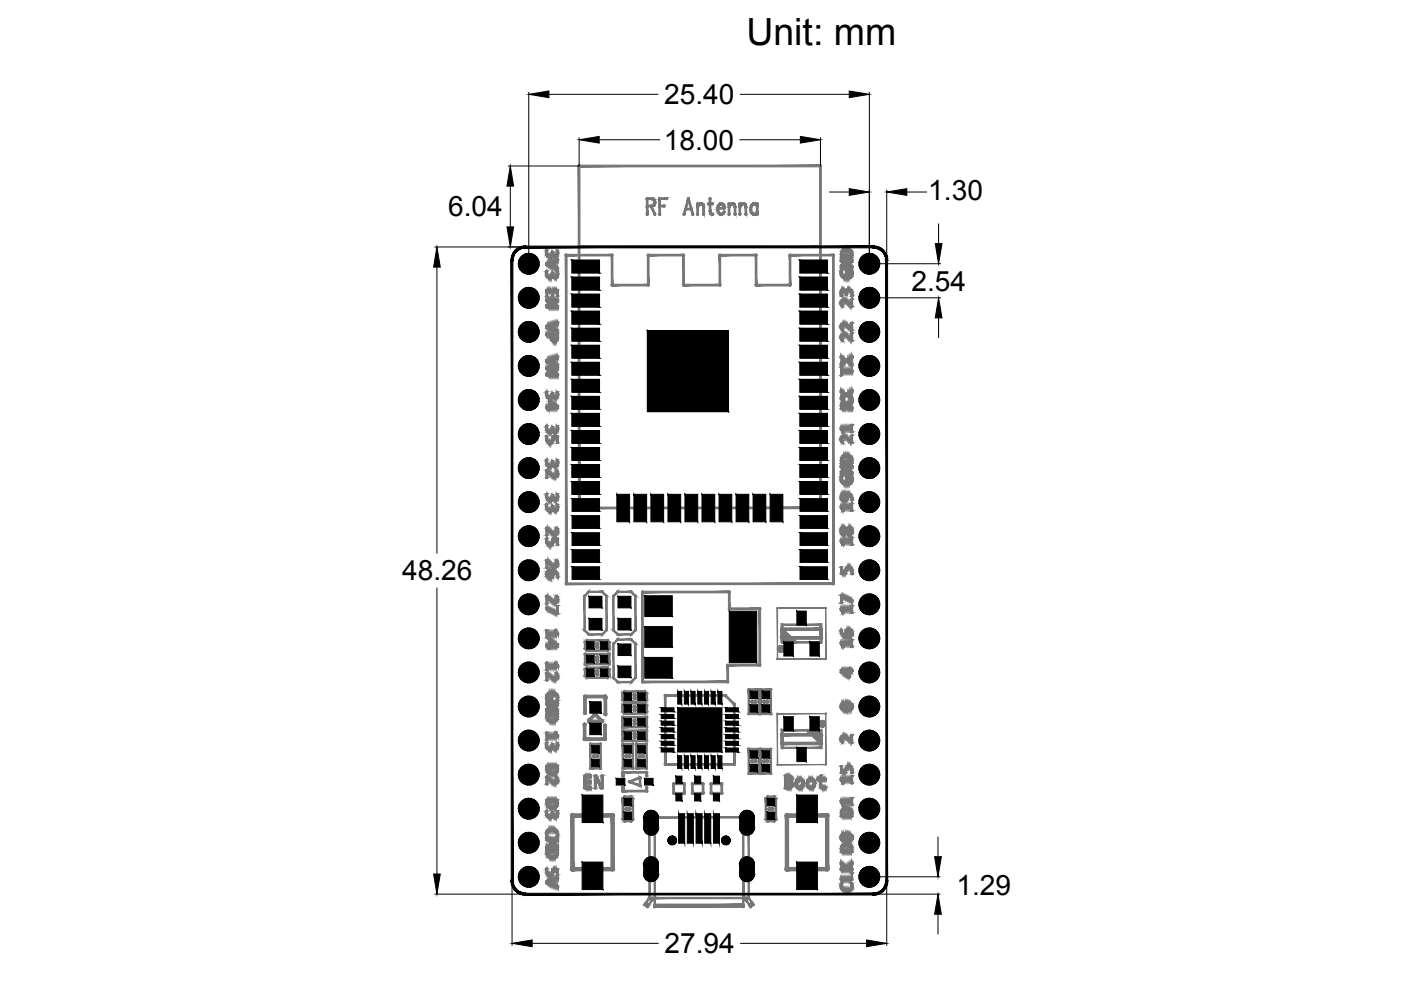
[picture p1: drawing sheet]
<svg xmlns="http://www.w3.org/2000/svg" width="297mm" height="210mm" viewBox="0 0 297 210" stroke-linecap="round" stroke-linejoin="round" font-family="sans-serif">
<defs><g id="words">
<text font-size="7.9" x="158.3" y="9.5">Unit: mm</text>
<g font-size="6">
<text x="140.8" y="22.1">25.40</text>
<text x="140.7" y="31.7">18.00</text>
<text x="95" y="45.9">6.04</text>
<text x="196.8" y="42.4">1.30</text>
<text x="193.3" y="61.6">2.54</text>
<text x="85.3" y="123.1">48.26</text>
<text x="202.8" y="189.8">1.29</text>
<text x="140.9" y="202.1">27.94</text>
</g>
</g></defs>
<!-- layer: SILKSCREENTOP_P -->
<g fill="#767676" stroke="#767676" stroke-width=".21">
<path d="M117.2 121.2h.1z"/>
<path d="M165.8 155.8h.3z"/>
<path d="M165.8 157.6h.3v.2z"/>
<path d="M174.1 157.6h.2v.2z"/>
<path d="M174.1 155.8h.2z"/>
<path d="M174.1 135.3l.2 .1z"/>
<path d="M174.1 133.4l.2 .1z"/>
<path d="M165.8 133.4l.3 .1z"/>
<path d="M165.8 135.3l.3 .1z"/>
<path d="M133.5 171.5h.3z"/>
<path d="M132.8 171.5h.2z"/>
<path d="M163.8 171.5h.3z"/>
<path d="M163.1 171.5h.3z"/>
<path d="M134.6 150.6h.3l-.1 .1z"/>
<path d="M134.6 149.9h.3z"/>
<path d="M126.6 137.2h.3z"/>
<path d="M126.6 136.5h.3z"/>
<path d="M126.6 142.3h.3v.1z"/>
<path d="M126.6 143h.3z"/>
<path d="M126.6 140.1h.3z"/>
<path d="M126.6 139.4h.3v.1z"/>
<path d="M162 148.8h.3z"/>
<path d="M162.7 148.8h.3z"/>
<path d="M159.5 148.8h.3z"/>
<path d="M160.2 148.8h.3z"/>
<path d="M125.9 160.3h.3v.1z"/>
<path d="M126.6 160.3h.3v.1z"/>
<path d="M162.7 161.4h.3z"/>
<path d="M162 161.4h.3z"/>
<path d="M160.2 161.4h.3z"/>
<path d="M159.5 161.4h.3z"/>
<path d="M134.6 147.3h.3z"/>
<path d="M134.6 148h.3l-.1 .2z"/>
<path d="M134.6 155.6h.3z"/>
<path d="M134.6 156.4h.3z"/>
<path d="M134.6 152.7h.3z"/>
<path d="M134.6 153.5h.3z"/>
<path d="M136.4 160.3h.3l-.1 .1z"/>
<path d="M135.6 160.3h.3v.1z"/>
<path d="M132.8 160.3h.2v.1z"/>
<path d="M133.5 160.3h.3v.1z"/>
<path d="M124.6 156.7h.3z"/>
<path d="M128.3 156.7h.3z"/>
<path d="M128.3 153.8h.3z"/>
<path d="M128.4 151.4h.2z"/>
<path d="M128.4 148h.2v.1z"/>
<path d="M128.4 147.7h.2z"/>
<path d="M124.1 147.7h.3z"/>
<path d="M124 147.8h.3z"/>
<path d="M124 151.2h.3z"/>
<path d="M124 153.6h.2z"/>
<path d="M124 156.7h.2z"/>
<path d="M124.9 156.7h.3z"/>
<path d="M125 153h.2v.1z"/>
<path d="M127.6 153h.2v.1z"/>
<path d="M127.6 152.9h.3v.1z"/>
<path d="M126.2 151.4h.3z"/>
<path d="M124.9 152.7h.3z"/>
<path d="M174.3 153.5h.8l-.1 .1z"/>
<path d="M165.6 137.6h.7l-.1 .1z"/>
<path d="M180.7 187.6l.1 .3zM180.7 187.6l.1 .3z"/>
<path d="M180.6 187.3l.2 .3zM180.6 187.3l.2 .3z"/>
<path d="M180.4 187.3l.2-.1zM180.4 187.2h.2z"/>
<path d="M180.4 187.3l.1 .2zM180.4 187.3l.1 .2z"/>
<path d="M180.5 187.5l.1 .3zM180.5 187.5l.1 .3z"/>
<path d="M180.5 187.9v.3zM180.5 187.9v.3z"/>
<path d="M180.5 188.2l-.2 .3zM180.5 188.2l-.2 .3z"/>
<path d="M180 188.6l.3-.2zM179.9 188.6l.4-.2z"/>
<path d="M179.5 188.7l.4-.1zM179.5 188.6h.4z"/>
<path d="M179.1 188.6h.4zM179.1 188.6h.4z"/>
<path d="M178.7 188.5l.4 .1zM178.8 188.4l.3 .2z"/>
<path d="M178.5 188.2l.3 .2zM178.5 188.2l.3 .2z"/>
<path d="M178.4 187.9l.2 .3zM178.4 187.9l.2 .3z"/>
<path d="M178.5 187.5v.4zM178.5 187.5v.4z"/>
<path d="M178.6 187.3l-.1 .2zM178.6 187.3l-.1 .2z"/>
<path d="M178.3 187.3l.3-.1zM178.3 187.2h.3z"/>
<path d="M178.3 187.3v.2zM178.3 187.3v.2z"/>
<path d="M178.2 187.5v.4zM178.2 187.5v.4z"/>
<path d="M178.2 187.9l.1 .2zM178.2 187.9l.1 .2z"/>
<path d="M178.2 188.1l.1 .2zM178.2 188.1l.1 .2z"/>
<path d="M178.3 188.3l.3 .3zM178.3 188.3l.3 .3z"/>
<path d="M178.6 188.6l.4 .3zM178.5 188.7l.5 .2z"/>
<path d="M179 188.9h.2zM179 188.9h.2z"/>
<path d="M179.2 188.9h.3zM179.2 189h.3z"/>
<path d="M179.5 188.9h.6zM179.5 189l.6-.1z"/>
<path d="M180.1 188.9l.2-.1zM180.1 188.9l.2-.1z"/>
<path d="M180.3 188.8l.2-.1zM180.5 188.7l-.2 .1z"/>
<path d="M180.6 188.5l-.1 .2zM180.6 188.5l-.1 .2z"/>
<path d="M180.7 188.3l-.1 .3zM180.7 188.3l-.1 .3z"/>
<path d="M180.8 188.1l-.1 .3zM180.8 188.1l-.1 .3z"/>
<path d="M180.7 187.9l.1 .2zM180.7 187.9l.1 .2z"/>
<path d="M180.5 185.2l.2-.1zM180.5 185.1h.2z"/>
<path d="M180.5 185.1l.1 1.1zM180.5 185.1l.1 1.1z"/>
<path d="M178.2 186.3l2.3-.1zM178.2 186.2h2.3z"/>
<path d="M178.2 186.2l.1 .3zM178.2 186.2l.1 .3z"/>
<path d="M178.2 186.5h2.5zM178.2 186.6l2.5-.1z"/>
<path d="M180.7 185.1l.1 1.4zM180.7 185.1l.1 1.4z"/>
<path d="M179.5 183.8l1.2-1zM179.5 183.8l1.2-1z"/>
<path d="M178.2 182.9l1.3 .9zM178.3 182.8l1.2 1z"/>
<path d="M178.2 182.9l.1 .3zM178.2 182.9l.1 .3z"/>
<path d="M178.3 183.2l1.2 .9zM178.2 183.2l1.3 .9z"/>
<path d="M179.4 184.1l.1 .1zM179.4 184.1l.1 .1z"/>
<path d="M178.2 184.2l1.2-.1zM178.2 184.1h1.2z"/>
<path d="M178.2 184.1l.1 .3zM178.2 184.1l.1 .3z"/>
<path d="M178.2 184.4h2.5zM178.2 184.5l2.5-.1z"/>
<path d="M180.7 184.1l.1 .3zM180.7 184.1l.1 .3z"/>
<path d="M179.5 184.2l1.2-.1zM179.5 184.1h1.2z"/>
<path d="M179.5 184.1l1.2-1zM179.5 184.1l1.2-1z"/>
<path d="M180.7 182.8l.1 .4zM180.7 182.8l.1 .4z"/>
<path d="M180.7 179.7l.1 .4zM180.7 179.7l.1 .4z"/>
<path d="M180.6 179.4l.1 .3zM180.6 179.4l.1 .3z"/>
<path d="M180.4 179.2l.2 .1zM180.4 179.2l.2 .1z"/>
<path d="M180.1 179l.3 .1zM180.1 178.9l.3 .2z"/>
<path d="M179.8 178.9l.3 .1zM179.8 178.9h.3z"/>
<path d="M179.5 178.9h.3zM179.5 178.8l.3 .1z"/>
<path d="M178.9 179l.6-.2zM178.9 178.9l.6-.1z"/>
<path d="M178.7 179l.2-.1zM178.7 179l.2-.1z"/>
<path d="M178.7 179l-.1 .2zM178.5 179.1l.2-.1z"/>
<path d="M178.5 179.1l-.1 .4zM178.5 179.1l-.1 .4z"/>
<path d="M178.3 179.5v.5zM178.3 179.5v.5z"/>
<path d="M178.2 180l.1 .7zM178.2 180l.1 .7z"/>
<path d="M178.2 180.6h2.5zM178.2 180.7l2.5-.1z"/>
<path d="M180.7 180.1l.1 .6zM180.7 180.1l.1 .6z"/>
<path d="M180.5 180.1v.2zM180.5 180.1v.2z"/>
<path d="M178.5 180.4l2-.1zM178.5 180.3h2z"/>
<path d="M178.4 180.1l.1 .2zM178.4 180.1l.1 .2z"/>
<path d="M178.5 179.7l-.1 .4zM178.5 179.7v.4z"/>
<path d="M178.7 179.4l-.2 .3zM178.7 179.4l-.2 .3z"/>
<path d="M178.7 179.4l.3-.2zM178.7 179.4l.3-.1z"/>
<path d="M179 179.2h.2zM179 179.3l.2-.1z"/>
<path d="M179.2 179.2h.3zM179.2 179.2h.3z"/>
<path d="M179.5 179.2h.4zM179.5 179.2h.4z"/>
<path d="M179.9 179.2l.4 .2zM179.9 179.3l.4 .1z"/>
<path d="M180.2 179.4l.3 .3zM180.2 179.4l.3 .3z"/>
<path d="M180.4 179.7l.1 .4zM180.4 179.7l.1 .4z"/>
<path d="M180.7 177.4l.1 .2zM180.7 177.4l.1 .2z"/>
<path d="M180.7 177.2l.1 .2zM180.7 177.2l.1 .2z"/>
<path d="M180.6 177.1l.1 .1zM180.6 177.1l.1 .1z"/>
<path d="M180.4 176.9l.2 .1zM180.5 176.9l.1 .1z"/>
<path d="M180 176.8l.5 .1zM180.1 176.7l.4 .2z"/>
<path d="M179.5 176.7h.6zM179.5 176.7h.6z"/>
<path d="M179.2 176.7h.3zM179.2 176.7h.3z"/>
<path d="M178.9 176.8l.3-.1zM178.9 176.7h.3z"/>
<path d="M178.5 177l.4-.3zM178.5 176.9l.4-.2z"/>
<path d="M178.5 176.9l-.2 .4zM178.5 176.9l-.2 .4z"/>
<path d="M178.3 177.2l-.1 .4zM178.3 177.2l-.1 .4z"/>
<path d="M178.2 177.6l.1 .2zM178.2 177.6l.1 .2z"/>
<path d="M178.2 177.8l.1 .2zM178.2 177.8l.1 .2z"/>
<path d="M178.3 177.9l.3 .3zM178.3 178l.3 .2z"/>
<path d="M178.6 178.2l.4 .2zM178.5 178.3l.5 .1z"/>
<path d="M179 178.4l.5 .1zM179 178.5h.5z"/>
<path d="M179.5 178.5h.3zM179.5 178.5h.3z"/>
<path d="M179.8 178.5l.3-.1zM179.8 178.5l.3-.1z"/>
<path d="M180.1 178.4l.2-.1zM180.1 178.5l.2-.2z"/>
<path d="M180.3 178.3l.2-.1zM180.5 178.2l-.2 .2z"/>
<path d="M180.5 178.2l.1-.1zM180.6 178.1l-.1 .2z"/>
<path d="M180.7 177.9v.2zM180.7 177.9v.2z"/>
<path d="M180.8 177.6l-.1 .4zM180.8 177.6l-.1 .4z"/>
<path d="M179.5 178.3l.2-.1zM179.5 178.2h.2z"/>
<path d="M179 178.2l.5 .1zM179.1 178.1l.4 .1z"/>
<path d="M178.7 178.1h.3zM178.7 178l.3 .1z"/>
<path d="M178.5 177.9l.2 .1zM178.5 177.8l.2 .2z"/>
<path d="M178.4 177.6l.1 .2zM178.4 177.6l.1 .2z"/>
<path d="M178.4 177.4l.1 .2zM178.4 177.4l.1 .2z"/>
<path d="M178.5 177.2v.2zM178.5 177.2v.2z"/>
<path d="M178.5 177.2l.2-.1zM178.7 177.1l-.1 .2z"/>
<path d="M178.7 177.1l.2-.1zM178.7 177.2l.2-.2z"/>
<path d="M178.9 177.1l.9 1zM178.9 177.1l.8 1.1z"/>
<path d="M180.5 177.6l.1 .2zM180.5 177.6l.1 .2z"/>
<path d="M180.5 177.8v.2zM180.5 177.8v.2z"/>
<path d="M180.4 177.9l-.1 .2zM180.3 178l.1-.1z"/>
<path d="M180.1 178.2l.2-.2zM180.1 178.1l.2-.1z"/>
<path d="M179.2 177.1l.8 1zM179.2 177.1l.9 1z"/>
<path d="M179.2 176.9h.3zM179.2 177l.3-.1z"/>
<path d="M179.5 176.9l.5 .1zM179.5 177l.5 .1z"/>
<path d="M180 177l.3 .1zM180 177.1h.3z"/>
<path d="M180.4 177.1l.1 .2zM180.3 177.2l.2 .1z"/>
<path d="M180.5 177.3l.1 .3zM180.5 177.3l.1 .3z"/>
<path d="M180.7 172.1l.1 .5zM180.7 172.1l.1 .5z"/>
<path d="M180.6 171.8l.1 .3zM180.6 171.8l.1 .3z"/>
<path d="M180.4 171.6l.2 .2zM180.4 171.6l.2 .2z"/>
<path d="M180.1 171.4l.3 .1zM180.1 171.4l.3 .1z"/>
<path d="M179.8 171.4h.3zM179.8 171.3l.3 .1z"/>
<path d="M179.5 171.3l.3 .1zM179.5 171.2l.3 .1z"/>
<path d="M178.9 171.4l.6-.2zM178.9 171.3l.6-.1z"/>
<path d="M178.7 171.5l.2-.2zM178.7 171.4l.2-.1z"/>
<path d="M178.7 171.4l-.1 .2zM178.5 171.5l.2-.1z"/>
<path d="M178.5 171.5l-.1 .5zM178.5 171.5l-.1 .5z"/>
<path d="M178.3 171.9v.6zM178.3 171.9v.6z"/>
<path d="M178.2 172.4l.1 .7zM178.2 172.4l.1 .7z"/>
<path d="M178.2 173.1h2.5zM178.2 173.1h2.5z"/>
<path d="M180.7 172.6l.1 .5zM180.7 172.6l.1 .5z"/>
<path d="M180.5 172.5v.3zM180.5 172.5v.3z"/>
<path d="M178.5 172.8h2zM178.5 172.8h2z"/>
<path d="M178.4 172.5l.1 .3zM178.4 172.5l.1 .3z"/>
<path d="M178.5 172.1v.4zM178.5 172.1v.4z"/>
<path d="M178.7 171.8l-.2 .3zM178.7 171.8l-.2 .3z"/>
<path d="M178.7 171.8l.3-.2zM178.7 171.8l.3-.2z"/>
<path d="M179 171.6h.2zM179 171.7l.2-.1z"/>
<path d="M179.2 171.6h.3zM179.2 171.6h.3z"/>
<path d="M179.5 171.6h.4zM179.5 171.6h.4z"/>
<path d="M179.9 171.6l.4 .2zM179.9 171.7l.4 .1z"/>
<path d="M180.2 171.8l.3 .3zM180.2 171.8l.3 .3z"/>
<path d="M180.4 172.1l.1 .4zM180.4 172.1l.1 .4z"/>
<path d="M180.5 169.2l.2-.1zM180.5 169.1h.2z"/>
<path d="M180.5 169.2v.5zM180.5 169.2v.5z"/>
<path d="M178.2 169.8l2.3-.1zM178.2 169.7h2.3z"/>
<path d="M178.2 169.8l.1 .2zM178.2 169.8l.1 .2z"/>
<path d="M178.2 170l.5 .8zM178.2 170l.4 .8z"/>
<path d="M178.7 170.8l.2-.1zM178.7 170.8l.2-.1z"/>
<path d="M178.5 170.2l.4 .5zM178.5 170.2l.4 .5z"/>
<path d="M178.5 170h2zM178.5 170.1l2-.1z"/>
<path d="M180.5 170.1v.6zM180.5 170.1v.6z"/>
<path d="M180.5 170.7h.2zM180.5 170.8l.2-.1z"/>
<path d="M180.7 169.2l.1 1.5zM180.7 169.2l.1 1.5z"/>
<path d="M180.5 164.6l.2-.1zM180.5 164.5h.2z"/>
<path d="M180.5 164.5v.6zM180.5 164.5v.6z"/>
<path d="M178.2 165.1h2.3zM178.2 165.1h2.3z"/>
<path d="M178.2 165.1l.1 .3zM178.2 165.1l.1 .3z"/>
<path d="M178.2 165.4l.5 .7zM178.2 165.4l.5 .7z"/>
<path d="M178.7 166.1l.2-.1zM178.7 166.2l.2-.2z"/>
<path d="M178.5 165.5l.4 .5zM178.5 165.5l.4 .5z"/>
<path d="M178.5 165.4h2zM178.5 165.5l2-.1z"/>
<path d="M180.5 165.5v.6zM180.5 165.5v.6z"/>
<path d="M180.5 166h.2zM180.5 166.1l.2-.1z"/>
<path d="M180.7 164.5l.1 1.6zM180.7 164.5l.1 1.6z"/>
<path d="M180.7 163l.1 .4zM180.7 163l.1 .4z"/>
<path d="M180.5 162.7l.3 .3zM180.5 162.7l.3 .3z"/>
<path d="M180.3 162.4l.3 .2zM180.3 162.4l.3 .2z"/>
<path d="M180.1 162.4h.2zM180.1 162.3l.2 .1z"/>
<path d="M179.8 162.4l.3-.1zM179.8 162.3h.3z"/>
<path d="M179.8 162.3l-.1 .1zM179.6 162.4l.2-.1z"/>
<path d="M179.6 162.4l-.2 .3zM179.6 162.4l-.2 .3z"/>
<path d="M179.4 162.6l-.1 .3zM179.4 162.6l-.1 .3z"/>
<path d="M179.2 162.9l.1 .4zM179.2 162.9v.4z"/>
<path d="M179.2 163.3l.1 .2zM179.2 163.3l.1 .2z"/>
<path d="M178.5 163.6l.7-.1zM178.5 163.5h.7z"/>
<path d="M178.4 162.5l.1 1zM178.4 162.5l.1 1z"/>
<path d="M178.2 162.5h.3zM178.2 162.5h.3z"/>
<path d="M178.2 162.5l.1 1.3zM178.2 162.5l.1 1.3z"/>
<path d="M178.2 163.8h1.3zM178.2 163.9l1.3-.1z"/>
<path d="M179.4 163.4l.1 .4zM179.4 163.4l.1 .4z"/>
<path d="M179.5 163.1v.3zM179.5 163.1v.3z"/>
<path d="M179.5 162.8v.3zM179.5 162.8v.3z"/>
<path d="M179.6 162.8l.1-.1zM179.7 162.7l-.1 .2z"/>
<path d="M179.8 162.7l.2-.1zM179.8 162.7l.2-.1z"/>
<path d="M180 162.6l.2 .1zM180 162.7h.2z"/>
<path d="M180.2 162.7l.2 .1zM180.2 162.7l.2 .1z"/>
<path d="M180.4 162.9l.2 .2zM180.4 162.9l.2 .2z"/>
<path d="M180.5 163.1l.1 .3zM180.5 163.1l.1 .3z"/>
<path d="M180.5 163.4l.1 .3zM180.5 163.4l.1 .3z"/>
<path d="M180.5 163.7l.1 .2zM180.5 163.7l.1 .2z"/>
<path d="M180.5 163.8h.3zM180.5 163.9l.3-.1z"/>
<path d="M180.7 163.4l.1 .5zM180.7 163.4l.1 .5z"/>
<path d="M180.5 155.9l.2-.1zM180.5 155.8h.2z"/>
<path d="M180.5 155.9v1.1zM180.5 155.9v1.1z"/>
<path d="M180 156.7l.5 .3zM180 156.7l.5 .3z"/>
<path d="M179.7 156.4l.3 .2zM179.7 156.3l.3 .3z"/>
<path d="M179.4 156.2l.3 .1zM179.5 156.1l.2 .2z"/>
<path d="M179.2 156.1h.3zM179.2 156l.3 .1z"/>
<path d="M178.9 156h.3zM178.9 156h.3z"/>
<path d="M178.6 156.1l.3-.1zM178.6 156h.3z"/>
<path d="M178.6 156l-.2 .2zM178.4 156.2l.2-.2z"/>
<path d="M178.4 156.2l-.1 .3zM178.4 156.2l-.1 .3z"/>
<path d="M178.2 156.4v.3zM178.2 156.4v.3z"/>
<path d="M178.2 156.7l.1 .2zM178.2 156.7l.1 .2z"/>
<path d="M178.2 157l.2 .2zM178.2 157l.2 .2z"/>
<path d="M178.3 157.2l.3 .2zM178.3 157.2l.3 .2z"/>
<path d="M178.5 157.4l.2-.1zM178.7 157.3l-.1 .2z"/>
<path d="M178.5 157.1l.3 .2zM178.5 157.1l.3 .2z"/>
<path d="M178.4 156.8l.2 .3zM178.4 156.8l.2 .3z"/>
<path d="M178.5 156.6v.2zM178.5 156.6v.2z"/>
<path d="M178.6 156.4l-.1 .2zM178.6 156.4l-.1 .2z"/>
<path d="M178.6 156.4l.1-.1zM178.7 156.3l-.1 .2z"/>
<path d="M178.8 156.3h.1zM178.8 156.4l.1-.1z"/>
<path d="M178.9 156.3h.2zM178.9 156.4l.2-.1z"/>
<path d="M179.2 156.3l.2 .1zM179.1 156.4h.3z"/>
<path d="M179.4 156.4l.2 .1zM179.3 156.4l.3 .1z"/>
<path d="M179.6 156.5l.3 .3zM179.5 156.6l.4 .2z"/>
<path d="M179.9 156.8l.6 .7zM179.8 156.9l.7 .6z"/>
<path d="M180.5 157.4h.2zM180.5 157.5l.2-.1z"/>
<path d="M180.7 155.9l.1 1.6zM180.7 155.9l.1 1.6z"/>
<path d="M180.7 149.6l.1 .2zM180.7 149.6l.1 .2z"/>
<path d="M180.7 149.4l.1 .2zM180.7 149.4l.1 .2z"/>
<path d="M180.6 149.3l.1 .1zM180.6 149.3l.1 .1z"/>
<path d="M180.4 149.2l.2 .1zM180.5 149.1l.1 .2z"/>
<path d="M180 149l.5 .1zM180.1 148.9l.4 .2z"/>
<path d="M179.5 149l.6-.1zM179.5 148.9h.6z"/>
<path d="M179.2 149l.3-.1zM179.2 148.9h.3z"/>
<path d="M178.9 149l.3-.1zM178.9 149l.3-.1z"/>
<path d="M178.5 149.2l.4-.2zM178.5 149.1l.4-.1z"/>
<path d="M178.5 149.1l-.2 .4zM178.5 149.1l-.2 .4z"/>
<path d="M178.3 149.5l-.1 .3zM178.3 149.5l-.1 .3z"/>
<path d="M178.2 149.8l.1 .2zM178.2 149.8l.1 .2z"/>
<path d="M178.2 150.1l.1 .1zM178.2 150.1l.1 .1z"/>
<path d="M178.3 150.2l.3 .3zM178.3 150.2l.3 .3z"/>
<path d="M178.6 150.5l.4 .1zM178.5 150.5l.5 .1z"/>
<path d="M179 150.6l.5 .1zM179 150.7h.5z"/>
<path d="M179.5 150.7h.3zM179.5 150.8l.3-.1z"/>
<path d="M179.8 150.7l.3-.1zM179.8 150.8l.3-.2z"/>
<path d="M180.1 150.6l.2-.1zM180.1 150.7l.2-.2z"/>
<path d="M180.3 150.6l.2-.1zM180.5 150.5l-.2 .1z"/>
<path d="M180.5 150.5l.1-.2zM180.6 150.3l-.1 .2z"/>
<path d="M180.7 150.2v.2zM180.7 150.2v.2z"/>
<path d="M180.8 149.8l-.1 .4zM180.8 149.8l-.1 .4z"/>
<path d="M179.5 150.5l.2-.1zM179.5 150.4h.2z"/>
<path d="M179 150.4l.5 .1zM179.1 150.4h.4z"/>
<path d="M178.7 150.3l.4 .1zM178.7 150.3l.4 .1z"/>
<path d="M178.5 150.1l.2 .2zM178.5 150.1l.2 .2z"/>
<path d="M178.4 149.8l.1 .3zM178.4 149.8l.1 .3z"/>
<path d="M178.4 149.6l.1 .2zM178.4 149.6l.1 .2z"/>
<path d="M178.5 149.5v.2zM178.5 149.5v.2z"/>
<path d="M178.5 149.4l.2-.1zM178.7 149.3l-.1 .2z"/>
<path d="M178.7 149.3h.2zM178.7 149.4l.2-.1z"/>
<path d="M178.9 149.3l.9 1.1zM178.9 149.3l.8 1.1z"/>
<path d="M180.5 149.8l.1 .2zM180.5 149.8l.1 .2z"/>
<path d="M180.5 150v.2zM180.5 150v.2z"/>
<path d="M180.4 150.2l-.1 .1zM180.3 150.3l.1-.1z"/>
<path d="M180.1 150.4l.2-.1zM180.1 150.3h.2z"/>
<path d="M179.2 149.3l.8 1.1zM179.2 149.3l.9 1z"/>
<path d="M179.2 149.2h.3zM179.2 149.3l.3-.1z"/>
<path d="M179.5 149.2h.5zM179.5 149.3h.5z"/>
<path d="M180 149.2l.3 .1zM180 149.3h.3z"/>
<path d="M180.4 149.4l.1 .1zM180.3 149.4l.2 .1z"/>
<path d="M180.5 149.6l.1 .2zM180.5 149.6l.1 .2z"/>
<path d="M180.2 142.1l.5-.1zM180.2 142h.5z"/>
<path d="M180.1 141.7l.1 .3zM180.1 141.7l.1 .3z"/>
<path d="M180 141.7l.2-.1zM180 141.6h.2z"/>
<path d="M179.9 141.7l.1 .3zM179.9 141.7l.1 .3z"/>
<path d="M178.2 142.1l1.7-.1zM178.2 142h1.7z"/>
<path d="M178.2 142.1l.1 .4zM178.2 142.1l.1 .4z"/>
<path d="M178.3 142.5l1.7 1.1zM178.2 142.6l1.8 1z"/>
<path d="M179.9 143.6h.3zM179.9 143.6h.3z"/>
<path d="M180.1 142.4l.1 1.2zM180.1 142.4l.1 1.2z"/>
<path d="M180.2 142.3h.5zM180.2 142.4l.5-.1z"/>
<path d="M180.7 142.1l.1 .3zM180.7 142.1l.1 .3z"/>
<path d="M179.9 142.4l.1 .9zM179.9 142.4l.1 .9z"/>
<path d="M178.5 142.5l1.4 .8zM178.5 142.4l1.4 .9z"/>
<path d="M178.5 142.3l.1 .1zM178.5 142.3l.1 .1z"/>
<path d="M178.5 142.3h1.4zM178.5 142.4l1.4-.1z"/>
<path d="M180.5 135.7l.2-.1zM180.5 135.6h.2z"/>
<path d="M180.5 135.7v.5zM180.5 135.7v.5z"/>
<path d="M178.2 136.2h2.3zM178.2 136.2h2.3z"/>
<path d="M178.2 136.2l.1 .3zM178.2 136.2l.1 .3z"/>
<path d="M178.2 136.5l.5 .7zM178.2 136.5l.4 .8z"/>
<path d="M178.7 137.2l.2-.1zM178.7 137.3l.2-.2z"/>
<path d="M178.5 136.6l.4 .5zM178.5 136.6l.4 .5z"/>
<path d="M178.5 136.5h2zM178.5 136.6l2-.1z"/>
<path d="M180.5 136.6v.6zM180.5 136.6v.6z"/>
<path d="M180.5 137.1h.2zM180.5 137.2l.2-.1z"/>
<path d="M180.7 135.7l.1 1.5zM180.7 135.7l.1 1.5z"/>
<path d="M180.7 133.9l.1 .3zM180.7 133.9l.1 .3z"/>
<path d="M180.5 133.7l.2 .2zM180.5 133.7l.2 .2z"/>
<path d="M180.3 133.5l.3 .1zM180.3 133.5l.3 .1z"/>
<path d="M180 133.4h.3zM180 133.4h.3z"/>
<path d="M179.7 133.5l.3-.1zM179.7 133.4h.3z"/>
<path d="M179.7 133.4l-.2 .2zM179.4 133.6l.3-.2z"/>
<path d="M179.4 133.6l-.1 .2zM179.4 133.6l-.1 .2z"/>
<path d="M179.2 133.8l.1 .3zM179.2 133.8l.1 .3z"/>
<path d="M179.2 134.1l.1 .4zM179.2 134.1l.1 .4z"/>
<path d="M179.3 134.5l.1 .2zM179.3 134.5l.1 .2z"/>
<path d="M179 134.8h.3zM179 134.7l.3 .1z"/>
<path d="M178.7 134.6l.3 .1zM178.7 134.5l.3 .2z"/>
<path d="M178.5 134.3l.2 .2zM178.5 134.3l.2 .2z"/>
<path d="M178.4 133.9l.1 .3zM178.4 133.9l.1 .3z"/>
<path d="M178.4 133.6l.1 .2zM178.4 133.6l.1 .2z"/>
<path d="M178.2 133.6h.3zM178.2 133.6h.3z"/>
<path d="M178.2 133.6l.1 .2zM178.2 133.6l.1 .2z"/>
<path d="M178.2 133.8l.1 .5zM178.2 133.8l.1 .5z"/>
<path d="M178.3 134.3l.2 .3zM178.3 134.3l.2 .3z"/>
<path d="M178.5 134.6l.2 .2zM178.4 134.6l.3 .2z"/>
<path d="M178.7 134.8l.3 .1zM178.7 134.8l.3 .1z"/>
<path d="M179 134.9l.3 .1zM179 135h.3z"/>
<path d="M179.3 135l.4 .1zM179.3 135.1h.4z"/>
<path d="M179.7 135.1h.3zM179.7 135.1h.3z"/>
<path d="M180 135.1l.2-.1zM180 135.1l.2-.1z"/>
<path d="M180.1 135l.3-.1zM180.2 135.1l.2-.2z"/>
<path d="M180.3 135l.2-.2zM180.5 134.8l-.1 .2z"/>
<path d="M180.5 134.8l.1-.1zM180.6 134.7l-.1 .2z"/>
<path d="M180.7 134.6v.2zM180.7 134.6v.2z"/>
<path d="M180.7 134.2v.4zM180.7 134.2v.4z"/>
<path d="M180.5 134.2l.1 .3zM180.5 134.2l.1 .3z"/>
<path d="M180.5 134.4l-.1 .3zM180.5 134.4l-.1 .3z"/>
<path d="M180.1 134.8l.2-.2zM180.1 134.7l.2-.1z"/>
<path d="M179.9 134.8l.2-.1zM179.9 134.8l.2-.1z"/>
<path d="M179.7 134.8h.2zM179.7 134.8h.2z"/>
<path d="M179.5 134.7l.2 .1zM179.5 134.7l.2 .1z"/>
<path d="M179.5 134.6h.1zM179.5 134.6h.1z"/>
<path d="M179.4 134.4l.1 .1zM179.4 134.4l.1 .1z"/>
<path d="M179.4 134.2l.1 .2zM179.4 134.2l.1 .2z"/>
<path d="M179.5 134v.2zM179.5 134v.2z"/>
<path d="M179.6 133.8l-.1 .2zM179.6 133.8l-.1 .2z"/>
<path d="M179.6 133.8l.1-.1zM179.7 133.7v.1z"/>
<path d="M179.8 133.7h.2zM179.8 133.8l.2-.1z"/>
<path d="M180 133.7h.2zM180 133.7h.2z"/>
<path d="M180.3 133.7l.2 .1zM180.2 133.8h.3z"/>
<path d="M180.4 133.9l.2 .1zM180.4 133.9l.2 .1z"/>
<path d="M180.5 134l.1 .2zM180.5 134l.1 .2z"/>
<path d="M180.5 128.5l.2-.1zM180.5 128.4h.2z"/>
<path d="M180.5 128.4v.6zM180.5 128.4v.6z"/>
<path d="M178.2 129h2.3zM178.2 129h2.3z"/>
<path d="M178.2 129l.1 .3zM178.2 129l.1 .3z"/>
<path d="M178.2 129.3l.5 .7zM178.2 129.3l.5 .7z"/>
<path d="M178.7 130l.2-.1zM178.7 130.1l.2-.2z"/>
<path d="M178.5 129.4l.4 .5zM178.5 129.4l.4 .5z"/>
<path d="M178.5 129.3h2zM178.5 129.4l2-.1z"/>
<path d="M180.5 129.4v.6zM180.5 129.4v.6z"/>
<path d="M180.5 129.9h.2zM180.5 130l.2-.1z"/>
<path d="M180.7 128.4l.1 1.6zM180.7 128.4l.1 1.6z"/>
<path d="M178.5 126.3l2.3 1zM178.5 126.2l2.3 1.1z"/>
<path d="M178.2 126.3l.3-.1zM178.2 126.2h.3z"/>
<path d="M178.2 126.2l.1 1.7zM178.2 126.2l.1 1.7z"/>
<path d="M178.2 127.8h.3zM178.2 127.9l.3-.1z"/>
<path d="M178.5 126.5v1.4zM178.5 126.5v1.4z"/>
<path d="M178.6 126.5l2.2 1zM178.5 126.5l2.3 1z"/>
<path d="M180.7 127.3l.1 .3zM180.7 127.3l.1 .3z"/>
<path d="M180.7 120.8l.1 .4zM180.7 120.8l.1 .4z"/>
<path d="M180.5 120.4l.3 .4zM180.5 120.4l.3 .4z"/>
<path d="M180.3 120.2l.3 .2zM180.3 120.2l.3 .2z"/>
<path d="M180.1 120.2h.2zM180.1 120.1l.2 .1z"/>
<path d="M179.8 120.2l.3-.1zM179.8 120.1h.3z"/>
<path d="M179.8 120.1l-.1 .1zM179.6 120.2l.2-.1z"/>
<path d="M179.6 120.2l-.2 .3zM179.6 120.2l-.2 .3z"/>
<path d="M179.4 120.4l-.1 .3zM179.4 120.4l-.1 .3z"/>
<path d="M179.2 120.7l.1 .4zM179.2 120.7l.1 .4z"/>
<path d="M179.2 121l.1 .3zM179.2 121l.1 .3z"/>
<path d="M178.5 121.4l.7-.1zM178.5 121.3h.7z"/>
<path d="M178.4 120.3l.1 1zM178.4 120.3l.1 1z"/>
<path d="M178.2 120.3l.3-.1zM178.2 120.2h.3z"/>
<path d="M178.2 120.3l.1 1.3zM178.2 120.3l.1 1.3z"/>
<path d="M178.2 121.6h1.3zM178.2 121.7l1.3-.1z"/>
<path d="M179.4 121.2l.1 .4zM179.4 121.2l.1 .4z"/>
<path d="M179.5 120.9v.3zM179.5 120.9v.3z"/>
<path d="M179.5 120.6v.3zM179.5 120.6v.3z"/>
<path d="M179.6 120.6l.1-.1zM179.7 120.5l-.1 .1z"/>
<path d="M179.8 120.5l.2-.1zM179.8 120.5l.2-.1z"/>
<path d="M180 120.4l.2 .1zM180 120.5h.2z"/>
<path d="M180.2 120.5l.2 .1zM180.2 120.5l.2 .1z"/>
<path d="M180.4 120.7l.2 .1zM180.4 120.7l.2 .1z"/>
<path d="M180.5 120.9l.1 .3zM180.5 120.9l.1 .3z"/>
<path d="M180.5 121.2l.1 .3zM180.5 121.2l.1 .3z"/>
<path d="M180.5 121.5l.1 .2zM180.5 121.5l.1 .2z"/>
<path d="M180.5 121.6h.3zM180.5 121.7l.3-.1z"/>
<path d="M180.7 121.2l.1 .5zM180.7 121.2l.1 .5z"/>
<path d="M180.5 114l.2-.1zM180.5 113.9h.2z"/>
<path d="M180.5 114v.5zM180.5 114v.5z"/>
<path d="M178.2 114.6l2.3-.1zM178.2 114.5h2.3z"/>
<path d="M178.2 114.6l.1 .2zM178.2 114.6l.1 .2z"/>
<path d="M178.2 114.8l.5 .8zM178.2 114.8l.4 .8z"/>
<path d="M178.7 115.6l.2-.1zM178.7 115.6l.2-.1z"/>
<path d="M178.5 115l.4 .5zM178.5 115l.4 .5z"/>
<path d="M178.5 114.8h2zM178.5 114.9l2-.1z"/>
<path d="M180.5 114.9v.6zM180.5 114.9v.6z"/>
<path d="M180.5 115.5h.2zM180.5 115.6l.2-.1z"/>
<path d="M180.7 114l.1 1.5zM180.7 114l.1 1.5z"/>
<path d="M180.7 112.2l.1 .4zM180.7 112.2l.1 .4z"/>
<path d="M180.6 112l.2 .2zM180.6 112l.2 .2z"/>
<path d="M180.4 111.8l.2 .1zM180.5 111.8l.1 .1z"/>
<path d="M180.1 111.8h.3zM180.1 111.7l.3 .1z"/>
<path d="M180 111.8l.1-.1zM179.9 111.7h.2z"/>
<path d="M179.9 111.7l-.1 .2zM179.7 111.9l.2-.2z"/>
<path d="M179.7 111.9l-.1 .2zM179.7 111.9l-.1 .2z"/>
<path d="M179.6 112l-.1 .3zM179.6 112l-.1 .3z"/>
<path d="M179.3 112.1l.2 .1zM179.3 112.1l.2 .1z"/>
<path d="M179.1 111.9l.2 .1zM179.1 111.9l.2 .1z"/>
<path d="M179 111.9h.2zM179 111.8l.2 .1z"/>
<path d="M178.8 111.8h.2zM178.8 111.7l.2 .1z"/>
<path d="M178.6 111.9l.2-.2zM178.5 111.8l.3-.1z"/>
<path d="M178.5 111.8l-.1 .2zM178.3 111.9l.2-.1z"/>
<path d="M178.3 111.9v.3zM178.3 111.9v.3z"/>
<path d="M178.2 112.2v.4zM178.2 112.2v.4z"/>
<path d="M178.2 112.6l.1 .3zM178.2 112.6l.1 .3z"/>
<path d="M178.2 113l.2 .2zM178.2 113l.2 .2z"/>
<path d="M178.4 113.2l.2 .1zM178.4 113.2l.2 .1z"/>
<path d="M178.6 113.3l.2 .1zM178.6 113.4h.2z"/>
<path d="M178.8 113.4l.2-.1zM178.8 113.4l.2-.1z"/>
<path d="M179 113.3l.2-.1zM179 113.4l.2-.2z"/>
<path d="M179.3 113.1l-.1 .2zM179.3 113.1l-.1 .2z"/>
<path d="M179.4 112.9l-.1 .2zM179.4 112.9l-.1 .2z"/>
<path d="M179.5 112.9l.4 .4zM179.5 112.9l.3 .4z"/>
<path d="M179.9 113.3l.1 .1zM179.8 113.4h.2z"/>
<path d="M180 113.4h.2zM180 113.4h.2z"/>
<path d="M180.2 113.4h.2zM180.2 113.5l.2-.1z"/>
<path d="M180.4 113.4l.2-.2zM180.6 113.2l-.1 .2z"/>
<path d="M180.7 113v.2zM180.7 113v.2z"/>
<path d="M180.7 112.6l.1 .4zM180.7 112.6l.1 .4z"/>
<path d="M180.5 112.4l.1 .2zM180.5 112.4l.1 .2z"/>
<path d="M180.5 112.6l.1 .2zM180.5 112.6l.1 .2z"/>
<path d="M180.5 112.8v.2zM180.5 112.8v.2z"/>
<path d="M180.5 112.9l-.1 .2zM180.3 113l.2-.1z"/>
<path d="M180.2 113.1l.1-.1zM180.2 113.1l.1-.1z"/>
<path d="M180 113.1h.2zM180 113l.2 .1z"/>
<path d="M179.9 113.1l.1-.1zM179.9 113h.1z"/>
<path d="M179.7 112.9l.2 .1zM179.7 112.8l.2 .2z"/>
<path d="M179.6 112.7l.1 .1zM179.6 112.7l.1 .1z"/>
<path d="M179.7 112.3l-.1 .3zM179.7 112.3l-.1 .3z"/>
<path d="M179.8 112.2v.1zM179.8 112.2v.1z"/>
<path d="M179.9 112.2l.1-.1zM180 112.1l-.1 .1z"/>
<path d="M180 112.1l.2-.1zM180 112.1l.2-.1z"/>
<path d="M180.2 112l.2 .1zM180.2 112.1h.2z"/>
<path d="M180.4 112.1l.1 .1zM180.3 112.1l.2 .1z"/>
<path d="M180.5 112.2l.1 .1zM180.5 112.2l.1 .1z"/>
<path d="M179.3 112.6v.2zM179.3 112.6v.2z"/>
<path d="M179.2 112.8v.2zM179.2 112.8v.2z"/>
<path d="M179.1 112.9l-.1 .2zM179 113l.1-.1z"/>
<path d="M178.8 113.1l.2-.1zM178.8 113.1l.2-.1z"/>
<path d="M178.6 113.1h.2zM178.7 113l.1 .1z"/>
<path d="M178.5 113h.2zM178.5 112.9l.2 .1z"/>
<path d="M178.4 112.8l.1 .1zM178.4 112.8l.1 .1z"/>
<path d="M178.4 112.6l.1 .2zM178.4 112.6l.1 .2z"/>
<path d="M178.4 112.4l.1 .2zM178.4 112.4l.1 .2z"/>
<path d="M178.5 112.2v.2zM178.5 112.2v.2z"/>
<path d="M178.5 112.2l.1-.1zM178.6 112.1l-.1 .1z"/>
<path d="M178.6 112.1l.2-.1zM178.7 112.1l.1-.1z"/>
<path d="M178.8 112l.2 .1zM178.8 112.1h.2z"/>
<path d="M179 112.1l.1 .1zM179 112.1l.1 .1z"/>
<path d="M179.1 112.2l.2 .1zM179.1 112.2l.2 .1z"/>
<path d="M179.2 112.3l.2 .2zM179.2 112.3l.2 .2z"/>
<path d="M180.5 106.8l.2-.1zM180.5 106.7h.2z"/>
<path d="M180.5 106.8v.5zM180.5 106.8v.5z"/>
<path d="M178.2 107.4l2.3-.1zM178.2 107.3h2.3z"/>
<path d="M178.2 107.3l.1 .3zM178.2 107.3l.1 .3z"/>
<path d="M178.2 107.6l.5 .7zM178.2 107.6l.5 .7z"/>
<path d="M178.7 108.3l.2-.1zM178.7 108.4l.2-.2z"/>
<path d="M178.5 107.7l.4 .6zM178.5 107.7l.4 .6z"/>
<path d="M178.5 107.6h2zM178.5 107.7l2-.1z"/>
<path d="M180.5 107.7v.6zM180.5 107.7v.6z"/>
<path d="M180.5 108.3h.2zM180.5 108.3h.2z"/>
<path d="M180.7 106.8l.1 1.5zM180.7 106.8l.1 1.5z"/>
<path d="M180.6 105.3l.2 .3zM180.6 105.3l.2 .3z"/>
<path d="M180.5 105.1l.2 .2zM180.5 105.1l.2 .2z"/>
<path d="M180.4 104.9l.2 .2zM180.4 104.9l.2 .2z"/>
<path d="M180.2 104.8l.3 .1zM180.2 104.8l.3 .1z"/>
<path d="M180 104.7h.3zM180 104.6l.3 .1z"/>
<path d="M179.7 104.6h.3zM179.7 104.6h.3z"/>
<path d="M179.3 104.6h.4zM179.3 104.5l.4 .1z"/>
<path d="M179.1 104.6l.2-.1zM179.1 104.5h.2z"/>
<path d="M178.8 104.7l.2-.2zM178.8 104.6l.2-.1z"/>
<path d="M178.6 104.8l.2-.2zM178.6 104.7l.2-.1z"/>
<path d="M178.6 104.7l-.1 .1zM178.5 104.8l.1-.1z"/>
<path d="M178.4 104.8l-.1 .3zM178.4 104.8l-.1 .3z"/>
<path d="M178.3 105l-.1 .4zM178.3 105l-.1 .4z"/>
<path d="M178.2 105.4l.1 .3zM178.2 105.4l.1 .3z"/>
<path d="M178.3 105.8l.2 .2zM178.3 105.8l.2 .2z"/>
<path d="M178.5 106l.2 .1zM178.4 106.1h.3z"/>
<path d="M178.7 106.1l.3 .1zM178.7 106.2h.3z"/>
<path d="M179 106.2h.3zM179 106.3l.3-.1z"/>
<path d="M179.3 106.2l.2-.2zM179.5 106l-.2 .2z"/>
<path d="M179.7 105.8l-.1 .3zM179.7 105.8l-.1 .3z"/>
<path d="M179.7 105.5v.3zM179.7 105.5v.3z"/>
<path d="M179.7 105.2l.1 .3zM179.7 105.2l.1 .3z"/>
<path d="M179.5 104.9l.2 .3zM179.5 104.9l.2 .3z"/>
<path d="M179.7 104.8l.3 .1zM179.7 104.9h.3z"/>
<path d="M180.1 104.9l.2 .2zM180 105l.3 .1z"/>
<path d="M180.3 105.2l.2 .2zM180.3 105.2l.2 .2z"/>
<path d="M180.5 105.4l.1 .5zM180.5 105.4l.1 .5z"/>
<path d="M180.5 105.9l.1 .2zM180.5 105.9l.1 .2z"/>
<path d="M180.5 106.1h.2zM180.5 106.1h.2z"/>
<path d="M180.7 105.6l.1 .5zM180.7 105.6l.1 .5z"/>
<path d="M179.5 105.3l.1 .1zM179.5 105.3l.1 .1z"/>
<path d="M179.5 105.4v.3zM179.5 105.4v.3z"/>
<path d="M179.5 105.6l-.1 .2zM179.5 105.6l-.1 .2z"/>
<path d="M179.4 105.8l-.2 .1zM179.2 105.9l.2-.1z"/>
<path d="M179 106l.2-.1zM179 105.9h.2z"/>
<path d="M178.8 106l.2-.1zM178.8 105.9h.2z"/>
<path d="M178.6 105.8l.2 .1zM178.6 105.8l.2 .1z"/>
<path d="M178.4 105.6l.2 .2zM178.4 105.6l.2 .2z"/>
<path d="M178.4 105.4l.1 .2zM178.4 105.4l.1 .2z"/>
<path d="M178.4 105.2l.1 .2zM178.4 105.2l.1 .2z"/>
<path d="M178.4 105.2l.2-.2zM178.6 105l-.1 .2z"/>
<path d="M178.6 105l.3-.1zM178.7 105l.2-.1z"/>
<path d="M178.9 104.9l.2-.1zM178.9 104.9l.2-.1z"/>
<path d="M179.1 104.8h.2zM179.1 104.9l.2-.1z"/>
<path d="M179.3 104.9l.2 .1zM179.3 104.9l.2 .1z"/>
<path d="M179.4 105l.1 .1zM179.4 105l.1 .1z"/>
<path d="M179.5 105.1l.1 .2zM179.5 105.1l.1 .2z"/>
<path d="M180.7 101.1l.1 .4zM180.7 101.1l.1 .4z"/>
<path d="M180.6 101l.1 .1zM180.6 101l.1 .1z"/>
<path d="M179.4 101l1.2-.1zM179.4 100.9h1.2z"/>
<path d="M179.4 101l.1 .8zM179.4 101l.1 .8z"/>
<path d="M179.4 101.7h.2zM179.4 101.8l.2-.1z"/>
<path d="M179.6 101.3l.1 .5zM179.6 101.3l.1 .5z"/>
<path d="M179.7 101.2h.8zM179.7 101.3l.8-.1z"/>
<path d="M180.5 101.4l.1 .2zM180.5 101.4l.1 .2z"/>
<path d="M180.5 101.6v.4zM180.5 101.6v.4z"/>
<path d="M180.4 102l-.1 .2zM180.4 102l-.1 .2z"/>
<path d="M180 102.4l.2-.2zM179.9 102.4l.3-.2z"/>
<path d="M179.5 102.5l.4-.1zM179.5 102.4h.4z"/>
<path d="M179.1 102.4l.4 .1zM179.1 102.4h.4z"/>
<path d="M178.7 102.2l.4 .2zM178.8 102.2l.3 .2z"/>
<path d="M178.5 102l.3 .2zM178.5 102l.3 .2z"/>
<path d="M178.4 101.6l.2 .3zM178.4 101.6l.2 .3z"/>
<path d="M178.5 101.2v.4zM178.5 101.2v.4z"/>
<path d="M178.6 100.9l-.1 .3zM178.6 100.9l-.1 .3z"/>
<path d="M178.3 101l.3-.1zM178.3 100.9h.3z"/>
<path d="M178.3 100.9v.3zM178.3 100.9v.3z"/>
<path d="M178.2 101.2v.4zM178.2 101.2v.4z"/>
<path d="M178.2 101.6l.1 .2zM178.2 101.6l.1 .2z"/>
<path d="M178.2 101.8l.1 .3zM178.2 101.8l.1 .3z"/>
<path d="M178.3 102.1l.1 .1zM178.3 102.1l.1 .1z"/>
<path d="M178.4 102.3l.2 .1zM178.4 102.3l.2 .1z"/>
<path d="M178.6 102.4l.4 .3zM178.5 102.4l.5 .3z"/>
<path d="M179 102.6l.2 .1zM179 102.7h.2z"/>
<path d="M179.2 102.7h.3zM179.2 102.8h.3z"/>
<path d="M179.5 102.7l.6-.1zM179.5 102.8l.6-.2z"/>
<path d="M180.1 102.6h.2zM180.1 102.7l.2-.1z"/>
<path d="M180.3 102.6l.1-.2zM180.4 102.4l-.1 .2z"/>
<path d="M180.6 102.3l-.1 .2zM180.6 102.3l-.1 .2z"/>
<path d="M180.7 102.1l-.1 .2zM180.7 102.1l-.1 .2z"/>
<path d="M180.8 101.9l-.1 .2zM180.8 101.9l-.1 .2z"/>
<path d="M180.7 101.5l.1 .4zM180.7 101.5l.1 .4z"/>
<path d="M178.2 98.8l2.5-.1zM178.2 98.7h2.5z"/>
<path d="M178.2 98.8l.1 .3zM178.2 98.8l.1 .3z"/>
<path d="M178.2 99h2.1zM178.2 99.1l2.1-.1z"/>
<path d="M179.8 99.4l.5-.3zM179.7 99.3l.6-.2z"/>
<path d="M178.3 100l1.4-.7zM178.2 100l1.5-.7z"/>
<path d="M178.2 100l.1 .4zM178.2 100l.1 .4z"/>
<path d="M178.2 100.4h2.5zM178.2 100.5l2.5-.1z"/>
<path d="M180.7 100.1l.1 .3zM180.7 100.1l.1 .3z"/>
<path d="M178.7 100.2l2-.1zM178.7 100.1h2z"/>
<path d="M178.6 100l.5-.2zM178.7 100.1l.5-.2z"/>
<path d="M179.1 99.8l1.6-.6zM179.2 99.9l1.5-.7z"/>
<path d="M180.7 98.8l.1 .4zM180.7 98.8l.1 .4z"/>
<path d="M180.7 97.3l.1 .4zM180.7 97.3l.1 .4z"/>
<path d="M180.6 97l.1 .3zM180.6 97l.1 .3z"/>
<path d="M180.4 96.7l.2 .2zM180.4 96.7l.2 .2z"/>
<path d="M180.1 96.6l.3 .1zM180.1 96.5l.3 .2z"/>
<path d="M179.8 96.5l.3 .1zM179.8 96.5h.3z"/>
<path d="M179.5 96.5h.3zM179.5 96.4l.3 .1z"/>
<path d="M178.9 96.6l.6-.2zM178.9 96.5l.6-.1z"/>
<path d="M178.7 96.6l.2-.1zM178.7 96.6l.2-.1z"/>
<path d="M178.7 96.6l-.1 .1zM178.5 96.7l.2-.1z"/>
<path d="M178.5 96.7l-.1 .4zM178.5 96.7l-.1 .4z"/>
<path d="M178.3 97.1v.5zM178.3 97.1v.5z"/>
<path d="M178.2 97.6l.1 .7zM178.2 97.6l.1 .7z"/>
<path d="M178.2 98.2h2.5zM178.2 98.3l2.5-.1z"/>
<path d="M180.7 97.7l.1 .6zM180.7 97.7l.1 .6z"/>
<path d="M180.5 97.7v.2zM180.5 97.7v.2z"/>
<path d="M178.5 98l2-.1zM178.5 97.9h2z"/>
<path d="M178.4 97.7l.1 .2zM178.4 97.7l.1 .2z"/>
<path d="M178.5 97.3v.4zM178.5 97.3v.4z"/>
<path d="M178.7 97l-.2 .3zM178.7 97l-.2 .3z"/>
<path d="M178.7 97l.3-.2zM178.7 97l.3-.2z"/>
<path d="M179 96.8l.2-.1zM179 96.9l.2-.2z"/>
<path d="M179.2 96.7h.3zM179.2 96.8l.3-.1z"/>
<path d="M179.5 96.7l.4 .1zM179.5 96.8h.4z"/>
<path d="M179.9 96.8l.4 .2zM179.9 96.9l.4 .1z"/>
<path d="M180.2 97l.3 .3zM180.2 97l.3 .3z"/>
<path d="M180.4 97.3l.1 .4zM180.4 97.3l.1 .4z"/>
<path d="M180.5 92.4l.2-.1zM180.5 92.3h.2z"/>
<path d="M180.5 92.3v1.2zM180.5 92.3v1.2z"/>
<path d="M180 93.1l.5 .4zM180 93.1l.5 .4z"/>
<path d="M179.7 92.8l.3 .2zM179.7 92.8l.3 .2z"/>
<path d="M179.4 92.6l.3 .2zM179.4 92.6l.3 .2z"/>
<path d="M179.2 92.5l.3 .1zM179.2 92.5l.3 .1z"/>
<path d="M178.9 92.5l.3-.1zM178.9 92.4h.3z"/>
<path d="M178.6 92.5l.3-.1zM178.6 92.4h.3z"/>
<path d="M178.6 92.5l-.2 .2zM178.4 92.6l.2-.1z"/>
<path d="M178.4 92.6l-.1 .3zM178.4 92.6l-.1 .3z"/>
<path d="M178.2 92.9v.3zM178.2 92.9v.3z"/>
<path d="M178.2 93.2l.1 .2zM178.2 93.2l.1 .2z"/>
<path d="M178.2 93.4l.2 .2zM178.2 93.4l.2 .2z"/>
<path d="M178.4 93.6l.2 .3zM178.3 93.7l.3 .2z"/>
<path d="M178.5 93.9l.2-.2zM178.7 93.7l-.1 .2z"/>
<path d="M178.5 93.6l.3 .1zM178.5 93.6l.3 .1z"/>
<path d="M178.4 93.3l.2 .2zM178.4 93.3l.2 .2z"/>
<path d="M178.5 93v.2zM178.5 93v.2z"/>
<path d="M178.6 92.9l-.1 .1zM178.6 92.9l-.1 .1z"/>
<path d="M178.6 92.9l.1-.1zM178.7 92.8l-.1 .1z"/>
<path d="M178.8 92.8l.1-.1zM178.8 92.8l.1-.1z"/>
<path d="M178.9 92.7h.2zM178.9 92.8l.2-.1z"/>
<path d="M179.2 92.7l.2 .1zM179.1 92.8h.3z"/>
<path d="M179.4 92.8l.2 .2zM179.3 92.9l.3 .1z"/>
<path d="M179.5 93l.4 .3zM179.5 93l.4 .3z"/>
<path d="M179.9 93.3l.6 .6zM179.8 93.3l.7 .6z"/>
<path d="M180.5 93.9h.2zM180.5 94l.2-.1z"/>
<path d="M180.7 92.3l.1 1.6zM180.7 92.3l.1 1.6z"/>
<path d="M180.5 90.2l.2-.1zM180.5 90.1h.2z"/>
<path d="M180.5 90.1v.5zM180.5 90.1v.5z"/>
<path d="M178.2 90.7l2.3-.1zM178.2 90.6h2.3z"/>
<path d="M178.2 90.7l.1 .2zM178.2 90.7l.1 .2z"/>
<path d="M178.2 91l.5 .7zM178.2 91l.5 .7z"/>
<path d="M178.7 91.7l.2-.1zM178.7 91.8l.2-.2z"/>
<path d="M178.5 91.1l.4 .5zM178.5 91.1l.4 .5z"/>
<path d="M178.5 91h2zM178.5 91h2z"/>
<path d="M180.5 91v.6zM180.5 91v.6z"/>
<path d="M180.5 91.6h.2zM180.5 91.7l.2-.1z"/>
<path d="M180.7 90.1l.1 1.5zM180.7 90.1l.1 1.5z"/>
<path d="M180 85.4l.7-.4zM179.9 85.3l.8-.3z"/>
<path d="M179.9 85.4l-.2 .2zM179.7 85.5l.2-.1z"/>
<path d="M179.7 85.5l-.1 .3zM179.7 85.5l-.1 .3z"/>
<path d="M179.4 85.5l.1 .2zM179.4 85.5l.1 .2z"/>
<path d="M179.2 85.4l.3 .1zM179.2 85.4l.3 .1z"/>
<path d="M179.1 85.2l.2 .1zM179.1 85.2l.2 .1z"/>
<path d="M178.9 85.2h.2zM178.9 85.1l.2 .1z"/>
<path d="M178.6 85.3l.3-.2zM178.6 85.2l.3-.1z"/>
<path d="M178.6 85.2l-.1 .2zM178.4 85.3l.2-.1z"/>
<path d="M178.4 85.4l-.1 .3zM178.4 85.4l-.1 .3z"/>
<path d="M178.3 85.6v.4zM178.3 85.6l-.1 .4z"/>
<path d="M178.2 86l.1 .7zM178.2 86l.1 .7z"/>
<path d="M178.2 86.6h2.5zM178.2 86.7l2.5-.1z"/>
<path d="M180.7 86.4l.1 .3zM180.7 86.4l.1 .3z"/>
<path d="M179.6 86.4l1.1-.1zM179.6 86.3h1.1z"/>
<path d="M179.5 86l.1 .3zM179.5 86l.1 .3z"/>
<path d="M179.6 85.9v.1zM179.6 85.9v.1z"/>
<path d="M179.6 85.9l.1-.1zM179.7 85.8v.1z"/>
<path d="M179.7 85.8l.2-.1zM179.9 85.7l-.1 .1z"/>
<path d="M179.9 85.7l.8-.4zM179.9 85.7l.8-.4z"/>
<path d="M180.7 85l.1 .3zM180.7 85l.1 .3z"/>
<path d="M179.3 86.1l.1 .2zM179.3 86.1l.1 .2z"/>
<path d="M178.5 86.4l.8-.1zM178.5 86.3h.8z"/>
<path d="M178.4 86l.1 .3zM178.4 86l.1 .3z"/>
<path d="M178.5 85.8v.2zM178.5 85.8v.2z"/>
<path d="M178.6 85.6l-.1 .2zM178.6 85.6l-.1 .2z"/>
<path d="M178.6 85.6l.1-.1zM178.7 85.5l-.1 .2z"/>
<path d="M178.7 85.5h.2zM178.7 85.6l.2-.1z"/>
<path d="M178.9 85.5h.2zM178.9 85.5h.2z"/>
<path d="M179.1 85.5l.2 .2zM179.1 85.6l.2 .1z"/>
<path d="M179.2 85.7l.2 .1zM179.2 85.7l.2 .1z"/>
<path d="M179.3 85.9l.1 .1zM179.3 85.9l.1 .1z"/>
<path d="M179.5 83.6l1.2-.9zM179.5 83.5l1.2-.8z"/>
<path d="M178.2 82.8l1.2 .8zM178.3 82.8l1.2 .7z"/>
<path d="M178.2 82.8l.1 .3zM178.2 82.8l.1 .3z"/>
<path d="M178.3 83.1l.9 .5zM178.2 83.1l1 .5z"/>
<path d="M178.3 84.4l.8-.7zM178.2 84.3l.9-.6z"/>
<path d="M178.2 84.3l.1 .3zM178.2 84.3l.1 .3z"/>
<path d="M178.2 84.6l1.2-.7zM178.3 84.7l1.1-.8z"/>
<path d="M179.5 83.9l1.3 .8zM179.5 83.9l1.3 .8z"/>
<path d="M180.7 84.4l.1 .3zM180.7 84.4l.1 .3z"/>
<path d="M179.7 83.8l1.1 .5zM179.8 83.7l1 .6z"/>
<path d="M179.7 83.7l1-.7zM179.8 83.7l.9-.7z"/>
<path d="M180.7 82.7l.1 .4zM180.7 82.7l.1 .4z"/>
<path d="M178.5 78.6l2.2-.1zM178.5 78.5h2.2z"/>
<path d="M178.4 77.8l.1 .7zM178.4 77.8l.1 .7z"/>
<path d="M178.2 77.8h.3zM178.2 77.8h.3z"/>
<path d="M178.2 77.8l.1 1.8zM178.2 77.8l.1 1.8z"/>
<path d="M178.2 79.6h.3zM178.2 79.6h.3z"/>
<path d="M178.4 78.9l.1 .7zM178.4 78.9l.1 .7z"/>
<path d="M178.5 78.8h2.2zM178.5 78.9l2.2-.1z"/>
<path d="M180.7 78.6l.1 .3zM180.7 78.6l.1 .3z"/>
<path d="M179.5 76.3l1.2-.8zM179.5 76.3l1.2-.8z"/>
<path d="M178.2 75.6l1.2 .7zM178.3 75.6l1.2 .7z"/>
<path d="M178.2 75.6l.1 .3zM178.2 75.6l.1 .3z"/>
<path d="M178.3 75.9l.9 .5zM178.2 75.9l1 .5z"/>
<path d="M178.3 77.1l.9-.6zM178.2 77.1l.9-.6z"/>
<path d="M178.2 77.1l.1 .3zM178.2 77.1l.1 .3z"/>
<path d="M178.2 77.4l1.2-.7zM178.3 77.4l1.1-.7z"/>
<path d="M179.5 76.7l1.3 .8zM179.5 76.7l1.3 .8z"/>
<path d="M180.7 77.1l.1 .4zM180.7 77.1l.1 .4z"/>
<path d="M179.7 76.6l1.1 .5zM179.8 76.5l1 .6z"/>
<path d="M179.7 76.5l1-.7zM179.8 76.5l.9-.7z"/>
<path d="M180.7 75.5l.1 .4zM180.7 75.5l.1 .4z"/>
<path d="M180.5 70.7l.2-.1zM180.5 70.6h.2z"/>
<path d="M180.5 70.7v1.1zM180.5 70.7v1.1z"/>
<path d="M180 71.4l.5 .4zM180 71.4l.5 .4z"/>
<path d="M179.7 71.2l.3 .2zM179.7 71.1l.3 .3z"/>
<path d="M179.4 71l.3 .1zM179.4 71l.3 .1z"/>
<path d="M179.2 70.9h.3zM179.2 70.8l.3 .1z"/>
<path d="M178.9 70.8h.3zM178.9 70.7l.3 .1z"/>
<path d="M178.6 70.9l.3-.2zM178.6 70.8l.3-.1z"/>
<path d="M178.6 70.8l-.2 .2zM178.4 70.9l.2-.1z"/>
<path d="M178.4 70.9l-.1 .4zM178.4 70.9l-.1 .4z"/>
<path d="M178.2 71.2v.3zM178.2 71.2v.3z"/>
<path d="M178.2 71.5l.1 .2zM178.2 71.5l.1 .2z"/>
<path d="M178.2 71.8l.2 .2zM178.2 71.8l.2 .2z"/>
<path d="M178.4 71.9l.2 .3zM178.3 72l.3 .2z"/>
<path d="M178.5 72.2l.2-.1zM178.7 72.1l-.1 .2z"/>
<path d="M178.5 71.9l.3 .2zM178.5 71.9l.3 .2z"/>
<path d="M178.4 71.6l.2 .3zM178.4 71.6l.2 .3z"/>
<path d="M178.5 71.4v.2zM178.5 71.4v.2z"/>
<path d="M178.6 71.2l-.1 .2zM178.6 71.2l-.1 .2z"/>
<path d="M178.6 71.2l.1-.1zM178.7 71.1l-.1 .2z"/>
<path d="M178.8 71.1h.1zM178.8 71.2l.1-.1z"/>
<path d="M178.9 71.1h.2zM178.9 71.1h.2z"/>
<path d="M179.2 71.1l.2 .1zM179.1 71.1l.3 .1z"/>
<path d="M179.4 71.2l.2 .1zM179.3 71.2l.3 .1z"/>
<path d="M179.5 71.4l.4 .2zM179.5 71.4l.4 .2z"/>
<path d="M179.9 71.6l.6 .6zM179.8 71.7l.7 .5z"/>
<path d="M180.5 72.2h.2zM180.5 72.3l.2-.1z"/>
<path d="M180.7 70.7l.1 1.6zM180.7 70.7l.1 1.6z"/>
<path d="M180.5 68.5l.2-.1zM180.5 68.4h.2z"/>
<path d="M180.5 68.4v1.2zM180.5 68.4v1.2z"/>
<path d="M180 69.2l.5 .4zM180 69.2l.5 .4z"/>
<path d="M179.7 68.9l.3 .3zM179.7 68.9l.3 .3z"/>
<path d="M179.4 68.8l.3 .1zM179.5 68.7l.2 .2z"/>
<path d="M179.2 68.6l.3 .1zM179.2 68.6l.3 .1z"/>
<path d="M178.9 68.6h.3zM178.9 68.5l.3 .1z"/>
<path d="M178.6 68.7l.3-.2zM178.6 68.6l.3-.1z"/>
<path d="M178.6 68.6l-.2 .2zM178.4 68.7l.2-.1z"/>
<path d="M178.4 68.7l-.1 .3zM178.4 68.7l-.1 .3z"/>
<path d="M178.2 69v.3zM178.2 69v.3z"/>
<path d="M178.2 69.3l.1 .2zM178.2 69.3l.1 .2z"/>
<path d="M178.2 69.5l.2 .3zM178.2 69.5l.2 .3z"/>
<path d="M178.3 69.8l.3 .2zM178.3 69.8l.3 .2z"/>
<path d="M178.5 70l.2-.1zM178.7 69.9l-.1 .2z"/>
<path d="M178.5 69.7l.3 .2zM178.5 69.7l.3 .2z"/>
<path d="M178.4 69.4l.2 .3zM178.4 69.4l.2 .3z"/>
<path d="M178.5 69.2v.2zM178.5 69.2v.2z"/>
<path d="M178.6 69l-.1 .2zM178.6 69l-.1 .2z"/>
<path d="M178.6 69l.1-.1zM178.7 68.9l-.1 .2z"/>
<path d="M178.8 68.9h.1zM178.8 69l.1-.1z"/>
<path d="M178.9 68.9h.2zM178.9 68.9h.2z"/>
<path d="M179.2 68.9h.2zM179.1 68.9h.3z"/>
<path d="M179.4 69l.2 .1zM179.3 69l.3 .1z"/>
<path d="M179.5 69.2l.4 .2zM179.5 69.2l.4 .2z"/>
<path d="M179.9 69.4l.6 .6zM179.8 69.5l.7 .5z"/>
<path d="M180.5 70h.2zM180.5 70.1l.2-.1z"/>
<path d="M180.7 68.4l.1 1.7zM180.7 68.4l.1 1.7z"/>
<path d="M180.5 63.5l.2-.1zM180.5 63.4h.2z"/>
<path d="M180.5 63.4v1.2zM180.5 63.4v1.2z"/>
<path d="M180 64.2l.5 .4zM180 64.2l.5 .4z"/>
<path d="M179.7 63.9l.3 .3zM179.7 63.9l.3 .3z"/>
<path d="M179.4 63.7l.3 .2zM179.4 63.7l.3 .2z"/>
<path d="M179.2 63.6l.3 .1zM179.2 63.6l.3 .1z"/>
<path d="M178.9 63.6h.3zM178.9 63.5l.3 .1z"/>
<path d="M178.6 63.6l.3-.1zM178.6 63.6l.3-.1z"/>
<path d="M178.6 63.6l-.2 .2zM178.4 63.7l.2-.1z"/>
<path d="M178.4 63.7l-.1 .3zM178.4 63.7l-.1 .3z"/>
<path d="M178.2 64v.3zM178.2 64v.3z"/>
<path d="M178.2 64.3l.1 .2zM178.2 64.3l.1 .2z"/>
<path d="M178.2 64.5l.2 .2zM178.2 64.5l.2 .2z"/>
<path d="M178.3 64.8l.3 .2zM178.3 64.8l.3 .2z"/>
<path d="M178.5 65l.2-.1zM178.7 64.9l-.1 .2z"/>
<path d="M178.5 64.7l.3 .2zM178.5 64.7l.3 .2z"/>
<path d="M178.4 64.4l.2 .2zM178.4 64.4l.2 .2z"/>
<path d="M178.5 64.2v.2zM178.5 64.2v.2z"/>
<path d="M178.6 64l-.1 .2zM178.6 64l-.1 .2z"/>
<path d="M178.6 64l.1-.1zM178.7 63.9l-.1 .1z"/>
<path d="M178.8 63.9h.1zM178.8 64l.1-.1z"/>
<path d="M178.9 63.8h.2zM178.9 63.9l.2-.1z"/>
<path d="M179.2 63.9h.2zM179.1 63.9h.3z"/>
<path d="M179.4 63.9l.2 .2zM179.3 64l.3 .1z"/>
<path d="M179.6 64.1l.3 .3zM179.5 64.2l.4 .2z"/>
<path d="M179.8 64.4l.7 .6zM179.8 64.4l.7 .6z"/>
<path d="M180.5 65h.2zM180.5 65.1l.2-.1z"/>
<path d="M180.7 63.4l.1 1.7zM180.7 63.4l.1 1.7z"/>
<path d="M180.7 61.9l.1 .4zM180.7 61.9l.1 .4z"/>
<path d="M180.5 61.6l.2 .2zM180.5 61.6l.2 .2z"/>
<path d="M180.3 61.4l.3 .1zM180.3 61.3l.3 .2z"/>
<path d="M180 61.3h.3zM180 61.2l.3 .1z"/>
<path d="M179.8 61.3l.2-.1zM179.8 61.3l.2-.1z"/>
<path d="M179.8 61.3l-.2 .2zM179.6 61.4l.2-.1z"/>
<path d="M179.6 61.4l-.1 .2zM179.6 61.4l-.1 .2z"/>
<path d="M179.5 61.6v.2zM179.5 61.6v.2z"/>
<path d="M179.2 61.6l.2 .2zM179.2 61.6l.2 .2z"/>
<path d="M179.1 61.5l.2 .1zM179.1 61.5l.2 .1z"/>
<path d="M179 61.5h.2zM179 61.4l.2 .1z"/>
<path d="M178.8 61.4h.2zM178.8 61.4h.2z"/>
<path d="M178.6 61.5l.2-.1zM178.5 61.4h.3z"/>
<path d="M178.5 61.4l-.1 .2zM178.3 61.5l.2-.1z"/>
<path d="M178.3 61.6v.3zM178.3 61.6v.3z"/>
<path d="M178.2 61.8v.4zM178.2 61.8v.4z"/>
<path d="M178.2 62.2v.1zM178.2 62.2v.1z"/>
<path d="M178.2 62.3l.1 .2zM178.2 62.3l.1 .2z"/>
<path d="M178.2 62.5l.1 .1zM178.2 62.5l.1 .1z"/>
<path d="M178.3 62.6l.1 .1zM178.3 62.6l.1 .1z"/>
<path d="M178.3 62.7h.2zM178.3 62.8l.2-.1z"/>
<path d="M178.4 62.5l.2 .2zM178.4 62.5l.2 .2z"/>
<path d="M178.4 62.2l.1 .3zM178.4 62.2l.1 .3z"/>
<path d="M178.4 62l.1 .2zM178.4 62l.1 .2z"/>
<path d="M178.5 61.8v.2zM178.5 61.8v.2z"/>
<path d="M178.5 61.8l.2-.1zM178.7 61.7l-.2 .1z"/>
<path d="M178.7 61.7l.1-.1zM178.7 61.8l.1-.2z"/>
<path d="M178.9 61.6l.2 .1zM178.9 61.7h.2z"/>
<path d="M179.1 61.7l.1 .1zM179.1 61.8h.1z"/>
<path d="M179.2 61.8l.1 .2zM179.2 61.8l.1 .2z"/>
<path d="M179.2 62l.2 .2zM179.2 62l.2 .2z"/>
<path d="M179.3 62.2l.1 .3zM179.3 62.2l.1 .3z"/>
<path d="M179.3 62.4h.2zM179.3 62.5l.2-.1z"/>
<path d="M179.5 62.2l.1 .3zM179.5 62.2l.1 .3z"/>
<path d="M179.5 62l.1 .2zM179.5 62l.1 .2z"/>
<path d="M179.6 61.7v.3zM179.6 61.7v.3z"/>
<path d="M179.6 61.7l.2-.1zM179.8 61.6l-.1 .2z"/>
<path d="M179.8 61.6l.2-.1zM179.8 61.6l.2-.1z"/>
<path d="M180 61.5l.2 .1zM180 61.6h.2z"/>
<path d="M180.3 61.6l.2 .1zM180.2 61.6l.3 .1z"/>
<path d="M180.4 61.8l.2 .2zM180.4 61.8l.2 .2z"/>
<path d="M180.5 62l.1 .3zM180.5 62l.1 .3z"/>
<path d="M180.5 62.3l.1 .3zM180.5 62.3l.1 .3z"/>
<path d="M180.5 62.6l.1 .2zM180.5 62.6l.1 .2z"/>
<path d="M180.5 62.8h.3zM180.5 62.8h.3z"/>
<path d="M180.7 62.3l.1 .5zM180.7 62.3l.1 .5z"/>
<path d="M180.7 57.4l.1 .4zM180.7 57.4l.1 .4z"/>
<path d="M180.6 57.3l.1 .1zM180.6 57.3l.1 .1z"/>
<path d="M179.4 57.3l1.2-.1zM179.4 57.2h1.2z"/>
<path d="M179.4 57.3l.1 .8zM179.4 57.3l.1 .8z"/>
<path d="M179.4 58h.2zM179.4 58.1l.2-.1z"/>
<path d="M179.6 57.6l.1 .5zM179.6 57.6l.1 .5z"/>
<path d="M179.7 57.5h.8zM179.7 57.6l.8-.1z"/>
<path d="M180.5 57.7l.1 .2zM180.5 57.7l.1 .2z"/>
<path d="M180.5 57.9v.4zM180.5 57.9v.4z"/>
<path d="M180.4 58.3l-.1 .3zM180.4 58.3l-.1 .3z"/>
<path d="M180 58.7l.2-.2zM179.9 58.7l.3-.2z"/>
<path d="M179.5 58.8l.4-.1zM179.5 58.7h.4z"/>
<path d="M179.1 58.7l.4 .1zM179.1 58.7h.4z"/>
<path d="M178.7 58.5l.4 .2zM178.8 58.5l.3 .2z"/>
<path d="M178.5 58.3l.3 .2zM178.5 58.3l.3 .2z"/>
<path d="M178.4 57.9l.2 .3zM178.4 57.9l.2 .3z"/>
<path d="M178.5 57.5v.4zM178.5 57.5v.4z"/>
<path d="M178.6 57.2l-.1 .3zM178.6 57.2l-.1 .3z"/>
<path d="M178.3 57.3l.3-.1zM178.3 57.2h.3z"/>
<path d="M178.3 57.3v.3zM178.3 57.3v.3z"/>
<path d="M178.2 57.5v.4zM178.2 57.5v.4z"/>
<path d="M178.2 57.9l.1 .2zM178.2 57.9l.1 .2z"/>
<path d="M178.2 58.1l.1 .3zM178.2 58.1l.1 .3z"/>
<path d="M178.3 58.4l.1 .1zM178.3 58.4l.1 .1z"/>
<path d="M178.4 58.6l.2 .1zM178.4 58.6l.2 .1z"/>
<path d="M178.6 58.7l.4 .3zM178.5 58.7l.5 .3z"/>
<path d="M179 59h.2zM179 59h.2z"/>
<path d="M179.2 59h.3zM179.2 59.1l.3-.1z"/>
<path d="M179.5 59h.6zM179.5 59.1l.6-.1z"/>
<path d="M180.1 59l.2-.1zM180.1 59l.2-.1z"/>
<path d="M180.3 58.9l.1-.2zM180.4 58.7l-.1 .2z"/>
<path d="M180.6 58.6l-.1 .2zM180.6 58.6l-.1 .2z"/>
<path d="M180.7 58.4l-.1 .2zM180.7 58.4l-.1 .2z"/>
<path d="M180.8 58.2l-.1 .2zM180.8 58.2l-.1 .2z"/>
<path d="M180.7 57.8l.1 .4zM180.7 57.8l.1 .4z"/>
<path d="M178.2 55.1h2.5zM178.2 55.1h2.5z"/>
<path d="M178.2 55.1l.1 .3zM178.2 55.1l.1 .3z"/>
<path d="M178.2 55.3h2.1zM178.2 55.4l2.1-.1z"/>
<path d="M179.8 55.7l.5-.3zM179.7 55.7l.6-.3z"/>
<path d="M178.3 56.4l1.4-.7zM178.2 56.3l1.5-.6z"/>
<path d="M178.2 56.3l.1 .4zM178.2 56.3l.1 .4z"/>
<path d="M178.2 56.7h2.5zM178.2 56.8l2.5-.1z"/>
<path d="M180.7 56.5l.1 .2zM180.7 56.5l.1 .2z"/>
<path d="M178.7 56.5l2-.1zM178.7 56.4h2z"/>
<path d="M178.6 56.4l.5-.2zM178.7 56.4l.5-.2z"/>
<path d="M179.1 56.2l1.6-.7zM179.2 56.2l1.5-.7z"/>
<path d="M180.7 55.1l.1 .4zM180.7 55.1l.1 .4z"/>
<path d="M180.7 53.6l.1 .4zM180.7 53.6l.1 .4z"/>
<path d="M180.6 53.3l.1 .3zM180.6 53.3l.1 .3z"/>
<path d="M180.4 53.1l.2 .1zM180.4 53.1l.2 .1z"/>
<path d="M180.1 52.9l.3 .1zM180.1 52.8l.3 .2z"/>
<path d="M179.8 52.8h.3zM179.8 52.8h.3z"/>
<path d="M179.5 52.8h.3zM179.5 52.7l.3 .1z"/>
<path d="M178.9 52.9l.6-.2zM178.9 52.8l.6-.1z"/>
<path d="M178.7 53l.2-.2zM178.7 52.9l.2-.1z"/>
<path d="M178.7 52.9l-.1 .2zM178.5 53l.2-.1z"/>
<path d="M178.5 53l-.1 .4zM178.5 53l-.1 .4z"/>
<path d="M178.3 53.4v.5zM178.3 53.4v.5z"/>
<path d="M178.2 53.9l.1 .7zM178.2 53.9l.1 .7z"/>
<path d="M178.2 54.5h2.5zM178.2 54.6l2.5-.1z"/>
<path d="M180.7 54.1l.1 .5zM180.7 54.1l.1 .5z"/>
<path d="M180.5 54v.3zM180.5 54v.3z"/>
<path d="M178.5 54.3h2zM178.5 54.3h2z"/>
<path d="M178.4 54l.1 .3zM178.4 54l.1 .3z"/>
<path d="M178.5 53.6v.4zM178.5 53.6v.4z"/>
<path d="M178.7 53.3l-.2 .3zM178.7 53.3l-.2 .3z"/>
<path d="M178.7 53.3l.3-.2zM178.7 53.3l.3-.2z"/>
<path d="M179 53.1h.2zM179 53.2l.2-.1z"/>
<path d="M179.2 53.1h.3zM179.2 53.1h.3z"/>
<path d="M179.5 53.1h.4zM179.5 53.1h.4z"/>
<path d="M179.9 53.1l.4 .2zM179.9 53.2l.4 .1z"/>
<path d="M180.2 53.3l.3 .3zM180.2 53.3l.3 .3z"/>
<path d="M180.4 53.6l.1 .4zM180.4 53.6l.1 .4z"/>
<path d="M174.2 165.1h.9zM174.2 165.1h.9z"/>
<path d="M174.2 164.4v.7zM174.2 164.4v.7z"/>
<path d="M173.9 164.5l.3-.1zM173.9 164.5l.3-.1z"/>
<path d="M173.8 164.5l.1 .6zM173.8 164.5l.1 .6z"/>
<path d="M173.3 165.1h.5zM173.3 165.1h.5z"/>
<path d="M173.2 165.1l.1 .2zM173.2 165.1l.1 .2z"/>
<path d="M173.3 165.3h.5zM173.3 165.4l.5-.1z"/>
<path d="M173.8 165.4l.1 1.1zM173.8 165.4l.1 1.1z"/>
<path d="M173.8 166.5l.2 .3zM173.8 166.5l.2 .3z"/>
<path d="M173.9 166.8l.2 .2zM173.9 166.8l.2 .2z"/>
<path d="M174.1 167l.2 .1zM174 167.1h.3z"/>
<path d="M174.3 167.1l.3 .1zM174.3 167.2h.3z"/>
<path d="M174.6 167.2h.3zM174.6 167.2h.3z"/>
<path d="M174.9 167.2l.2-.1zM174.9 167.2l.2-.1z"/>
<path d="M175.1 166.9v.2zM175.1 166.9v.2z"/>
<path d="M174.9 167l.2-.1zM174.9 166.9h.2z"/>
<path d="M174.7 167l.2-.1zM174.7 166.9h.2z"/>
<path d="M174.5 166.9h.2zM174.5 166.9h.2z"/>
<path d="M174.3 166.9h.2zM174.3 166.8l.2 .1z"/>
<path d="M174.2 166.7l.1 .1zM174.2 166.7l.1 .1z"/>
<path d="M174.2 165.4v1.3zM174.2 165.4v1.3z"/>
<path d="M174.2 165.3h.9zM174.2 165.4l.9-.1z"/>
<path d="M175.1 165.1v.2zM175.1 165.1v.2z"/>
<path d="M172.8 165.6l.1 .5zM172.8 165.6l.1 .5z"/>
<path d="M172.6 165.4l.2 .2zM172.6 165.4l.2 .2z"/>
<path d="M172.3 165.2l.4 .1zM172.4 165.1l.3 .2z"/>
<path d="M171.9 165.1h.5zM171.9 165l.5 .1z"/>
<path d="M171.6 165.2l.3-.2zM171.6 165.1l.3-.1z"/>
<path d="M171.2 165.4l.3-.3zM171.2 165.3l.3-.2z"/>
<path d="M171.2 165.3l-.1 .4zM171.2 165.3l-.1 .4z"/>
<path d="M171 165.7v.5zM171 165.7v.5z"/>
<path d="M170.9 166.2l.2 .4zM170.9 166.2l.2 .4z"/>
<path d="M171 166.6l.3 .3zM171 166.6l.3 .3z"/>
<path d="M171.2 166.9l.3 .2zM171.2 167l.3 .1z"/>
<path d="M171.5 167.1l.4 .1zM171.5 167.1l.4 .1z"/>
<path d="M171.9 167.2h.2zM171.9 167.2h.2z"/>
<path d="M172.1 167.2l.2-.1zM172.3 167.1l-.1 .1z"/>
<path d="M172.3 167.1l.3-.2zM172.3 167.1l.4-.2z"/>
<path d="M172.8 166.6l-.1 .3zM172.8 166.6l-.1 .3z"/>
<path d="M172.9 166.1l-.1 .5zM172.9 166.1l-.1 .5z"/>
<path d="M172.5 166.1l.1 .4zM172.5 166.1l.1 .4z"/>
<path d="M172.5 166.5v.2zM172.5 166.5v.2z"/>
<path d="M172.4 166.7l-.2 .2zM172.2 166.9l.2-.2z"/>
<path d="M171.9 167l.3-.1zM171.9 166.9h.3z"/>
<path d="M171.7 167l.2-.1zM171.7 166.9h.2z"/>
<path d="M171.5 166.8l.2 .1zM171.5 166.8l.2 .1z"/>
<path d="M171.3 166.5l.2 .2zM171.3 166.5l.2 .2z"/>
<path d="M171.3 166.2l.1 .3zM171.3 166.2l.1 .3z"/>
<path d="M171.3 165.8v.3zM171.3 165.8v.3z"/>
<path d="M171.4 165.6v.2zM171.4 165.6v.2z"/>
<path d="M171.4 165.5l.2-.1zM171.6 165.4l-.1 .2z"/>
<path d="M171.7 165.4l.2-.1zM171.7 165.4l.2-.1z"/>
<path d="M171.9 165.3h.3zM171.9 165.3h.3z"/>
<path d="M172.2 165.3l.2 .2zM172.2 165.4l.2 .1z"/>
<path d="M172.4 165.5l.2 .3zM172.4 165.5l.2 .3z"/>
<path d="M172.5 165.8l.1 .3zM172.5 165.8l.1 .3z"/>
<path d="M170.4 165.6l.2 .5zM170.4 165.6l.2 .5z"/>
<path d="M170.2 165.4l.3 .2zM170.2 165.4l.3 .2z"/>
<path d="M170 165.2l.3 .1zM170 165.1l.3 .2z"/>
<path d="M169.6 165.1h.4zM169.6 165l.4 .1z"/>
<path d="M169.2 165.2l.4-.2zM169.2 165.1l.4-.1z"/>
<path d="M168.9 165.4l.3-.3zM168.8 165.3l.4-.2z"/>
<path d="M168.8 165.3l-.1 .4zM168.8 165.3l-.1 .4z"/>
<path d="M168.7 165.7l-.1 .5zM168.7 165.7l-.1 .5z"/>
<path d="M168.6 166.2l.1 .4zM168.6 166.2l.1 .4z"/>
<path d="M168.7 166.6l.2 .3zM168.7 166.6l.2 .3z"/>
<path d="M168.9 166.9l.3 .2zM168.8 167l.4 .1z"/>
<path d="M169.2 167.1l.4 .1zM169.1 167.1l.5 .1z"/>
<path d="M169.6 167.2h.2zM169.6 167.2h.2z"/>
<path d="M169.8 167.2l.1-.1zM169.9 167.1l-.1 .1z"/>
<path d="M169.9 167.1l.4-.2zM170 167.1l.3-.2z"/>
<path d="M170.4 166.6l-.1 .3zM170.4 166.6l-.1 .3z"/>
<path d="M170.5 166.1v.5zM170.5 166.1v.5z"/>
<path d="M170.2 166.1v.4zM170.2 166.1v.4z"/>
<path d="M170.1 166.5v.2zM170.1 166.5v.2z"/>
<path d="M170 166.7l-.1 .2zM169.8 166.9l.2-.2z"/>
<path d="M169.6 167l.2-.1zM169.6 166.9h.2z"/>
<path d="M169.3 167l.3-.1zM169.3 166.9h.3z"/>
<path d="M169.1 166.8l.2 .1zM169.1 166.8l.2 .1z"/>
<path d="M168.9 166.5l.2 .2zM168.9 166.5l.2 .2z"/>
<path d="M168.9 166.2l.1 .3zM168.9 166.2l.1 .3z"/>
<path d="M168.9 165.8l.1 .3zM168.9 165.8l.1 .3z"/>
<path d="M169 165.6v.2zM169 165.6v.2z"/>
<path d="M169 165.5l.3-.1zM169.3 165.4l-.2 .2z"/>
<path d="M169.3 165.4l.2-.1zM169.3 165.4l.2-.1z"/>
<path d="M169.6 165.3h.2zM169.6 165.3h.2z"/>
<path d="M169.9 165.3l.1 .2zM169.8 165.4l.2 .1z"/>
<path d="M170 165.5l.2 .3zM170 165.5l.2 .3z"/>
<path d="M170.1 165.8l.1 .3zM170.1 165.8l.1 .3z"/>
<path d="M168 166.2l.1 .2zM168 166.2l.1 .2z"/>
<path d="M167.9 166l.2 .1zM167.9 166l.2 .1z"/>
<path d="M167.8 165.9h.2zM167.8 165.8l.2 .1z"/>
<path d="M167.6 165.8h.2zM167.6 165.8h.2z"/>
<path d="M167.5 165.7l.3-.1zM167.8 165.6l-.2 .2z"/>
<path d="M167.7 165.6l.2-.2zM167.9 165.4l-.1 .2z"/>
<path d="M167.9 165.3l.1 .2zM167.9 165.3l.1 .2z"/>
<path d="M168 165.1v.2zM168 165.1v.2z"/>
<path d="M167.9 164.8l.2 .3zM167.9 164.8l.2 .3z"/>
<path d="M167.8 164.6l.2 .2zM167.8 164.6l.2 .2z"/>
<path d="M167.5 164.5l.3 .1zM167.5 164.5l.3 .1z"/>
<path d="M167.1 164.5h.4zM167.1 164.4l.4 .1z"/>
<path d="M166.4 164.5l.7-.1zM166.4 164.4h.7z"/>
<path d="M166.3 164.5l.1 2.6zM166.3 164.5l.1 2.6z"/>
<path d="M166.4 167.1h.7zM166.4 167.2l.7-.1z"/>
<path d="M167 167.1h.5zM167.1 167.2l.4-.1z"/>
<path d="M167.5 167.1l.3-.2zM167.5 167.1l.3-.2z"/>
<path d="M168 166.7l-.2 .3zM168 166.7l-.2 .3z"/>
<path d="M168.1 166.5v.2zM168.1 166.5v.2z"/>
<path d="M168.1 166.4v.2zM168.1 166.4v.2z"/>
<path d="M167.7 166.4l.1 .2zM167.7 166.4l.1 .2z"/>
<path d="M167.7 166.6l-.1 .2zM167.7 166.6l-.1 .2z"/>
<path d="M167.6 166.8l-.2 .1zM167.4 166.8h.2z"/>
<path d="M167.1 167l.3-.2zM167.1 166.9l.3-.1z"/>
<path d="M166.7 167l.4-.1zM166.7 166.9h.4z"/>
<path d="M166.6 165.9l.1 1zM166.6 165.9l.1 1z"/>
<path d="M166.7 165.9h.4zM166.7 165.9h.4z"/>
<path d="M167.1 165.9h.3zM167.1 165.9h.3z"/>
<path d="M167.4 165.9l.2 .1zM167.4 166h.2z"/>
<path d="M167.6 166l.2 .1zM167.6 166.1h.2z"/>
<path d="M167.7 166.2l.1 .2zM167.7 166.2l.1 .2z"/>
<path d="M167.7 165.2v.2zM167.7 165.2v.2z"/>
<path d="M167.6 165.4l-.1 .2zM167.6 165.4l-.1 .2z"/>
<path d="M167.5 165.5l-.2 .1zM167.3 165.6l.2-.1z"/>
<path d="M167.1 165.7l.2-.1zM167.1 165.6h.2z"/>
<path d="M166.7 165.7l.4-.1zM166.7 165.6h.4z"/>
<path d="M166.6 164.7l.1 .9zM166.6 164.7l.1 .9z"/>
<path d="M166.7 164.7h.4zM166.7 164.7h.4z"/>
<path d="M167.1 164.7h.3zM167.1 164.7h.3z"/>
<path d="M167.4 164.7l.2 .1zM167.4 164.8h.2z"/>
<path d="M167.5 164.9h.2zM167.5 164.9h.2z"/>
<path d="M167.6 165l.1 .1zM167.6 165l.1 .1z"/>
<path d="M127.5 164.5l.3-.1zM127.5 164.4h.3z"/>
<path d="M127.5 164.5l.1 2.2zM127.5 164.5l.1 2.2z"/>
<path d="M127.1 166.1l.3 .6zM127.1 166.1l.4 .6z"/>
<path d="M126.5 164.5l.6 1.6zM126.5 164.5l.7 1.6z"/>
<path d="M126 164.5l.5-.1zM126 164.4h.5z"/>
<path d="M126 164.5l.1 2.6zM126 164.5l.1 2.6z"/>
<path d="M126 167.1h.4zM126 167.2l.4-.1z"/>
<path d="M126.3 164.9l.1 2.2zM126.3 164.9l.1 2.2z"/>
<path d="M126.4 164.9l.3 .5zM126.4 164.9l.3 .5z"/>
<path d="M126.6 165.5l.8 1.6zM126.6 165.5l.8 1.6z"/>
<path d="M127.4 167.1h.4zM127.4 167.2l.4-.1z"/>
<path d="M127.8 164.5l.1 2.6zM127.8 164.5l.1 2.6z"/>
<path d="M123.8 164.5l1.5-.1zM123.8 164.4h1.5z"/>
<path d="M123.8 164.5l.1 2.6zM123.8 164.5l.1 2.6z"/>
<path d="M123.8 167.1h1.5zM123.8 167.2l1.5-.1z"/>
<path d="M125.3 166.9l.1 .2zM125.3 166.9l.1 .2z"/>
<path d="M124.2 167l1.1-.1zM124.2 166.9h1.1z"/>
<path d="M124.1 165.9l.1 1zM124.1 165.9l.1 1z"/>
<path d="M124.2 165.9h1.1zM124.2 165.9h1.1z"/>
<path d="M125.2 165.7l.1 .2zM125.2 165.7l.1 .2z"/>
<path d="M124.2 165.7l1.1-.1zM124.2 165.6h1.1z"/>
<path d="M124.1 164.7l.1 .9zM124.1 164.7l.1 .9z"/>
<path d="M124.2 164.7h1.1zM124.2 164.7h1.1z"/>
<path d="M125.3 164.5l.1 .2zM125.3 164.5l.1 .2z"/>
<path d="M115.8 186.9l2.5-.8zM115.8 186.8l2.5-.7z"/>
<path d="M115.8 186.9l.1 .4zM115.8 186.9l.1 .4z"/>
<path d="M115.8 187.3l2.5 .8zM115.8 187.3l2.5 .8z"/>
<path d="M118.3 187.8l.1 .4zM118.3 187.8l.1 .4z"/>
<path d="M116.6 187.3l1.7 .6zM116.6 187.2l1.7 .6z"/>
<path d="M116.1 187.2h.5zM116.1 187.1l.5 .1z"/>
<path d="M116.1 187.1l.5-.2zM116.1 187.1l.5-.2z"/>
<path d="M116.6 186.9l1.7-.6zM116.6 187l1.7-.7z"/>
<path d="M118.3 186.1l.1 .3zM118.3 186.1l.1 .3z"/>
<path d="M117.1 184.3l1.2-.1zM117.1 184.2h1.2z"/>
<path d="M117.1 184.2v.5zM117.1 184.2v.5z"/>
<path d="M117.1 184.7v.3zM117.1 184.7v.3z"/>
<path d="M117 185v.2zM117 185v.2z"/>
<path d="M117 185.2l-.2 .2zM116.8 185.3l.2-.1z"/>
<path d="M116.6 185.4l.2-.1zM116.6 185.4l.2-.1z"/>
<path d="M116.3 185.4h.3zM116.4 185.3l.2 .1z"/>
<path d="M116.1 185.2l.3 .1zM116.1 185.2l.3 .1z"/>
<path d="M116 185l.2 .2zM116 185l.2 .2z"/>
<path d="M116 184.7l.1 .3zM116 184.7l.1 .3z"/>
<path d="M116 184.4v.3zM116 184.4v.3z"/>
<path d="M116 184.2v.2zM116 184.2v.2z"/>
<path d="M115.8 184.2h.2zM115.8 184.2h.2z"/>
<path d="M115.7 184.2l.1 .5zM115.7 184.2l.1 .5z"/>
<path d="M115.7 184.7l.2 .4zM115.7 184.7l.2 .4z"/>
<path d="M115.8 185.1l.2 .3zM115.8 185.1l.2 .3z"/>
<path d="M116 185.4l.3 .2zM116 185.4l.3 .3z"/>
<path d="M116.3 185.6l.2 .1zM116.3 185.7h.2z"/>
<path d="M116.4 185.7h.4zM116.4 185.8l.4-.1z"/>
<path d="M116.8 185.7l.1-.1zM116.9 185.6l-.1 .2z"/>
<path d="M117.1 185.4l-.1 .3zM117.1 185.4l-.1 .3z"/>
<path d="M117.2 185.1v.3zM117.2 185.1v.3z"/>
<path d="M117.3 184.8v.4zM117.3 184.8v.4z"/>
<path d="M117.3 184.6l.1 .2zM117.3 184.6l.1 .2z"/>
<path d="M117.4 184.5h.7zM117.4 184.6l.7-.1z"/>
<path d="M118.1 184.6l.1 1zM118.1 184.6l.1 1z"/>
<path d="M118.1 185.5h.2zM118.1 185.6l.2-.1z"/>
<path d="M118.3 184.2l.1 1.4zM118.3 184.2l.1 1.4z"/>
<path d="M115.8 180.2l2.5-.1zM115.8 180.1h2.5z"/>
<path d="M115.8 180.1l.1 .6zM115.8 180.1l.1 .6z"/>
<path d="M115.8 180.7l.1 .4zM115.8 180.7l.1 .4z"/>
<path d="M115.8 181.1l.2 .3zM115.8 181.1l.2 .3z"/>
<path d="M116 181.5l.2 .2zM116 181.5l.2 .2z"/>
<path d="M116.2 181.6l.3 .2zM116.2 181.7l.3 .1z"/>
<path d="M116.4 181.8l.4 .1zM116.4 181.9h.4z"/>
<path d="M116.8 181.9h.3zM116.8 181.9h.3z"/>
<path d="M117.1 181.9l.5-.1zM117.1 182l.5-.2z"/>
<path d="M117.6 181.8h.2zM117.6 181.9l.2-.1z"/>
<path d="M117.8 181.8l.2-.1zM118 181.7l-.1 .1z"/>
<path d="M118.2 181.3l-.2 .4zM118.2 181.3l-.2 .4z"/>
<path d="M118.3 180.8v.5zM118.3 180.8v.5z"/>
<path d="M118.3 180.1l.1 .7zM118.3 180.1l.1 .7z"/>
<path d="M118.1 180.5l.1 .2zM118.1 180.5l.1 .2z"/>
<path d="M118.1 180.7v.5zM118.1 180.7l-.1 .5z"/>
<path d="M118 181.2l-.1 .2zM118 181.2l-.1 .2z"/>
<path d="M117.6 181.6l.2-.2zM117.5 181.5l.3-.1z"/>
<path d="M117.4 181.7l.1-.1zM117.4 181.6h.1z"/>
<path d="M117.1 181.7l.3-.1zM117.1 181.6h.3z"/>
<path d="M116.7 181.6h.4zM116.7 181.5l.4 .1z"/>
<path d="M116.3 181.4l.4 .1zM116.4 181.4l.3 .1z"/>
<path d="M116.1 181.2l.3 .2zM116.1 181.2l.3 .2z"/>
<path d="M116 180.7l.2 .4zM116 180.7l.2 .4z"/>
<path d="M116 180.5l.1 .2zM116 180.5l.1 .2z"/>
<path d="M116.1 180.4h2zM116.1 180.5l2-.1z"/>
<path d="M115.8 177.8l2.5 .2zM115.8 177.8l2.5 .1z"/>
<path d="M115.8 177.8l.1 .3zM115.8 177.8l.1 .3z"/>
<path d="M115.8 178l1.6 .1zM115.8 178.1h1.6z"/>
<path d="M117.4 178.1h.6zM117.4 178.1h.6z"/>
<path d="M117.7 178.4l.3-.2zM117.6 178.3l.4-.1z"/>
<path d="M116.7 178.7l.9-.4zM116.7 178.7l.9-.4z"/>
<path d="M116.6 178.7l.1 .2zM116.6 178.7l.1 .2z"/>
<path d="M116.7 178.8l1 .4zM116.7 178.9l1 .3z"/>
<path d="M117.7 179.2l.3 .2zM117.7 179.3l.3 .1z"/>
<path d="M117.4 179.5l.6-.1zM117.4 179.4h.6z"/>
<path d="M115.8 179.5l1.6-.1zM115.8 179.5l1.6-.1z"/>
<path d="M115.8 179.5l.1 .3zM115.8 179.5l.1 .3z"/>
<path d="M115.8 179.7l2.5-.1zM115.8 179.8l2.5-.2z"/>
<path d="M118.3 179.3l.1 .4zM118.3 179.3l.1 .4z"/>
<path d="M117.3 179l1 .3zM117.4 178.9l.9 .4z"/>
<path d="M117 178.8l.4 .1zM117 178.8l.4 .1z"/>
<path d="M117 178.7l.3-.1zM117 178.8l.3-.2z"/>
<path d="M117.3 178.6l1-.4zM117.3 178.7l1-.5z"/>
<path d="M118.3 177.9l.1 .4zM118.3 177.9l.1 .4z"/>
<path d="M118.3 176.6l.1 .2zM118.3 176.6l.1 .2z"/>
<path d="M118.2 176.4l.2 .2zM118.2 176.4l.2 .2z"/>
<path d="M118 176.1l.3 .3zM118 176.1l.3 .3z"/>
<path d="M117.6 175.8l.4 .2zM117.6 175.8l.4 .2z"/>
<path d="M117.3 175.8h.3zM117.4 175.7l.2 .1z"/>
<path d="M117 175.8h.3zM117 175.7h.3z"/>
<path d="M116.5 175.8l.5-.1zM116.5 175.8l.5-.1z"/>
<path d="M116.3 175.9l.2-.1zM116.3 175.8h.2z"/>
<path d="M116.3 175.8l-.2 .2zM116.1 176l.2-.2z"/>
<path d="M116.1 176l-.1 .2zM116.1 176l-.1 .2z"/>
<path d="M116 176.1l-.1 .3zM116 176.1l-.1 .3z"/>
<path d="M115.8 176.3v.3zM115.8 176.3v.3z"/>
<path d="M115.7 176.6l.1 .2zM115.7 176.6l.1 .2z"/>
<path d="M115.7 176.8l.2 .3zM115.7 176.8l.2 .3z"/>
<path d="M115.8 177.1l.2 .3zM115.8 177.1l.2 .3z"/>
<path d="M115.9 177.4h.3zM115.9 177.5l.3-.1z"/>
<path d="M116 177.2l.2 .2zM116 177.2l.2 .2z"/>
<path d="M116 176.9l.1 .3zM116 176.9l.1 .3z"/>
<path d="M116 176.5l.1 .4zM116 176.5l.1 .4z"/>
<path d="M116.3 176.3l-.2 .2zM116.3 176.3l-.2 .2z"/>
<path d="M116.3 176.2l.3-.1zM116.3 176.3l.3-.2z"/>
<path d="M116.6 176.1l.5-.1zM116.6 176.1l.5-.1z"/>
<path d="M117.1 176l.4 .1zM117.1 176.1h.4z"/>
<path d="M117.5 176.1l.3 .1zM117.5 176.1l.3 .1z"/>
<path d="M117.8 176.3l.2 .2zM117.8 176.3l.2 .2z"/>
<path d="M118 176.5l.1 .3zM118 176.5l.1 .3z"/>
<path d="M118.1 176.9v.3zM118.1 176.9v.3z"/>
<path d="M118 177.2v.2zM118 177.2v.2z"/>
<path d="M118 177.4h.2zM118 177.5l.2-.1z"/>
<path d="M118.3 177.2v.2zM118.3 177.2v.2z"/>
<path d="M118.3 176.8l.1 .4zM118.3 176.8l.1 .4z"/>
<path d="M118.3 172.3l.1 .1zM118.3 172.3l.1 .1z"/>
<path d="M118.2 172.1l.2 .1zM118.2 172.1l.2 .1z"/>
<path d="M118.2 172l.1 .1zM118.2 172l.1 .1z"/>
<path d="M118 172h.2zM118 172h.2z"/>
<path d="M118 172l.1 .2zM118 172l.1 .2z"/>
<path d="M118.1 172.2l.1 .3zM118.1 172.2l.1 .3z"/>
<path d="M118.1 172.5v.2zM118.1 172.5v.2z"/>
<path d="M118.1 172.7v.2zM118.1 172.7v.2z"/>
<path d="M118 172.9l-.1 .1zM117.9 173l.1-.1z"/>
<path d="M117.7 173.1l.2-.1zM117.7 173h.2z"/>
<path d="M117.5 173h.2zM117.5 173h.2z"/>
<path d="M117.4 172.9l.1 .1zM117.4 172.9l.1 .1z"/>
<path d="M117.3 172.8l.1 .1zM117.3 172.8l.1 .1z"/>
<path d="M117.2 172.5l.1 .2zM117.2 172.5l.1 .2z"/>
<path d="M117.2 172.2l.1 .3zM117.2 172.2l.1 .3z"/>
<path d="M117 172.3l.2-.1zM117 172.2h.2z"/>
<path d="M117 172.2l.1 .3zM117 172.2l.1 .3z"/>
<path d="M117 172.5v.3zM117 172.5v.3z"/>
<path d="M117 172.8l-.1 .2zM117 172.8l-.1 .2z"/>
<path d="M116.9 173l-.1 .1zM116.9 173l-.1 .1z"/>
<path d="M116.6 173.2l.2-.1zM116.6 173.1h.2z"/>
<path d="M116.3 173.2l.3-.1zM116.4 173.1h.2z"/>
<path d="M116.1 173l.3 .1zM116.2 173l.2 .1z"/>
<path d="M116 172.7l.2 .3zM116 172.7l.2 .3z"/>
<path d="M116 172.4l.1 .3zM116 172.4l.1 .3z"/>
<path d="M116 172.1v.3zM116 172.1v.3z"/>
<path d="M116 171.9v.2zM116 171.9v.2z"/>
<path d="M115.8 172l.2-.1zM115.8 171.9h.2z"/>
<path d="M115.7 171.9l.1 .5zM115.7 171.9l.1 .5z"/>
<path d="M115.7 172.4l.2 .5zM115.7 172.4l.2 .5z"/>
<path d="M115.8 172.9l.2 .3zM115.8 172.9l.2 .3z"/>
<path d="M116 173.2l.3 .1zM116 173.2l.3 .1z"/>
<path d="M116.3 173.3l.3 .1zM116.3 173.4h.3z"/>
<path d="M116.6 173.4h.2zM116.6 173.5l.2-.1z"/>
<path d="M116.8 173.4l.1-.1zM116.9 173.3l-.1 .1z"/>
<path d="M117.1 173.1l-.1 .2zM117.1 173.1l-.1 .2z"/>
<path d="M117.1 172.9v.2zM117.1 172.9v.2z"/>
<path d="M117.2 173l.1 .1zM117.2 173l.1 .1z"/>
<path d="M117.3 173.1l.1 .1zM117.3 173.1l.1 .1z"/>
<path d="M117.4 173.2l.2 .1zM117.4 173.2l.2 .1z"/>
<path d="M117.6 173.3h.2zM117.6 173.3h.2z"/>
<path d="M117.8 173.3h.2zM117.8 173.4l.2-.1z"/>
<path d="M118 173.3l.2-.2zM118.2 173.1l-.2 .2z"/>
<path d="M118.3 172.9l-.1 .3zM118.3 172.9l-.1 .3z"/>
<path d="M118.3 172.6l.1 .3zM118.3 172.6l.1 .3z"/>
<path d="M118.3 172.4l.1 .2zM118.3 172.4l.1 .2z"/>
<path d="M115.8 169.6h2.5zM115.8 169.6h2.5z"/>
<path d="M115.8 169.6l.1 .5zM115.8 169.6l.1 .5z"/>
<path d="M115.8 170.1l.1 .4zM115.8 170.1l.1 .4z"/>
<path d="M115.8 170.6l.2 .3zM115.8 170.6l.2 .3z"/>
<path d="M116 170.9l.2 .2zM116 170.9l.2 .2z"/>
<path d="M116.2 171.1l.3 .2zM116.2 171.2l.3 .1z"/>
<path d="M116.4 171.2l.4 .1zM116.4 171.3h.4z"/>
<path d="M116.8 171.3l.3 .1zM116.8 171.4h.3z"/>
<path d="M117.1 171.4l.5-.1zM117.1 171.4l.5-.1z"/>
<path d="M117.6 171.3l.2-.1zM117.6 171.4l.2-.2z"/>
<path d="M117.8 171.2l.2-.1zM118 171.1l-.1 .2z"/>
<path d="M118.2 170.7l-.2 .5zM118.2 170.7l-.2 .5z"/>
<path d="M118.3 170.2v.5zM118.3 170.2v.5z"/>
<path d="M118.3 169.6l.1 .6zM118.3 169.6l.1 .6z"/>
<path d="M118.1 169.9l.1 .3zM118.1 169.9l.1 .3z"/>
<path d="M118.1 170.2v.4zM118.1 170.2l-.1 .4z"/>
<path d="M118 170.6l-.1 .3zM118 170.6l-.1 .3z"/>
<path d="M117.6 171.1l.2-.3zM117.5 171l.3-.2z"/>
<path d="M117.4 171.1l.1-.1zM117.4 171h.1z"/>
<path d="M117.1 171.1l.3-.1zM117.1 171h.3z"/>
<path d="M116.7 171.1l.4-.1zM116.7 171h.4z"/>
<path d="M116.3 170.9l.4 .1zM116.4 170.8l.3 .2z"/>
<path d="M116.1 170.6l.3 .2zM116.1 170.6l.3 .2z"/>
<path d="M116 170.2l.2 .4zM116 170.2l.2 .4z"/>
<path d="M116 169.9l.1 .3zM116 169.9l.1 .3z"/>
<path d="M116.1 169.8h2zM116.1 169.9l2-.1z"/>
<path d="M118.3 165.2l.1 .2zM118.3 165.2l.1 .2z"/>
<path d="M118.2 165l.2 .2zM118.2 165l.2 .2z"/>
<path d="M118 164.7l.3 .2zM118 164.7l.3 .2z"/>
<path d="M118 164.6l-.1 .3zM117.8 164.8l.2-.2z"/>
<path d="M117.8 164.8l.2 .2zM117.8 164.8l.2 .2z"/>
<path d="M118 165.1l.1 .2zM118 165.1l.1 .2z"/>
<path d="M118.1 165.3v.3zM118.1 165.3v.3z"/>
<path d="M118 165.5v.2zM118 165.5v.2z"/>
<path d="M118 165.7l-.2 .1zM117.8 165.7h.2z"/>
<path d="M117.7 165.8l.1-.1zM117.6 165.8l.2-.1z"/>
<path d="M117.4 165.9l.2-.1zM117.4 165.8h.2z"/>
<path d="M117.2 165.8h.2zM117.2 165.7l.2 .1z"/>
<path d="M117 165.6l.2 .1zM117 165.5l.2 .2z"/>
<path d="M116.7 165.3l.3 .2zM116.8 165.3l.2 .2z"/>
<path d="M116 164.7l.8 .6zM116.1 164.6l.7 .7z"/>
<path d="M115.8 164.7l.3-.1zM115.8 164.6h.3z"/>
<path d="M115.8 164.7l.1 1.6zM115.8 164.7l.1 1.6z"/>
<path d="M115.8 166.2h.3zM115.8 166.3l.3-.1z"/>
<path d="M116 165.1l.1 1.2zM116 165.1l.1 1.2z"/>
<path d="M116.1 165.1l.5 .4zM116.1 165.1l.5 .4z"/>
<path d="M116.6 165.5l.3 .3zM116.6 165.5l.3 .3z"/>
<path d="M116.9 165.8l.3 .2zM116.9 165.8l.3 .2z"/>
<path d="M117.1 166l.3 .1zM117.1 166l.3 .1z"/>
<path d="M117.4 166.1h.2zM117.4 166.1h.2z"/>
<path d="M117.6 166.1h.3zM117.6 166.2l.3-.1z"/>
<path d="M117.9 166.1l.3-.2zM118.2 165.9l-.2 .2z"/>
<path d="M118.3 165.7l-.1 .3zM118.3 165.7l-.1 .3z"/>
<path d="M118.3 165.4l.1 .3zM118.3 165.4l.1 .3z"/>
<path d="M115.8 162.4l2.5-.1zM115.8 162.3h2.5z"/>
<path d="M115.8 162.4l.1 .5zM115.8 162.4l.1 .5z"/>
<path d="M115.8 162.9l.1 .4zM115.8 162.9l.1 .4z"/>
<path d="M115.8 163.3l.2 .4zM115.8 163.3l.2 .4z"/>
<path d="M116 163.7l.2 .2zM116 163.7l.2 .2z"/>
<path d="M116.2 163.9l.3 .1zM116.2 163.9l.3 .1z"/>
<path d="M116.4 164l.4 .1zM116.4 164.1h.4z"/>
<path d="M116.8 164.1h.3zM116.8 164.2l.3-.1z"/>
<path d="M117.1 164.1h.5zM117.1 164.2l.5-.1z"/>
<path d="M117.6 164.1l.2-.1zM117.6 164.1l.2-.1z"/>
<path d="M117.8 164l.2-.1zM118 163.9l-.1 .1z"/>
<path d="M118.2 163.5l-.2 .4zM118.2 163.5l-.2 .4z"/>
<path d="M118.3 163v.5zM118.3 163v.5z"/>
<path d="M118.3 162.4l.1 .6zM118.3 162.4l.1 .6z"/>
<path d="M118.1 162.7l.1 .3zM118.1 162.7l.1 .3z"/>
<path d="M118.1 163v.4zM118.1 163v.4z"/>
<path d="M118 163.4l-.1 .3zM118 163.4l-.1 .3z"/>
<path d="M117.6 163.8l.2-.2zM117.5 163.8l.3-.2z"/>
<path d="M117.4 163.9l.1-.1zM117.4 163.8h.1z"/>
<path d="M117.1 163.9l.3-.1zM117.1 163.8h.3z"/>
<path d="M116.7 163.8h.4zM116.7 163.8h.4z"/>
<path d="M116.3 163.7l.4 .1zM116.4 163.6l.3 .2z"/>
<path d="M116.1 163.4l.3 .2zM116.1 163.4l.3 .2z"/>
<path d="M116 162.9l.2 .4zM116 162.9l.2 .4z"/>
<path d="M116 162.7l.1 .2zM116 162.7l.1 .2z"/>
<path d="M116.1 162.6h2zM116.1 162.7l2-.1z"/>
<path d="M118.3 157.8l.1 .2zM118.3 157.8l.1 .2z"/>
<path d="M118.2 157.7l.2 .1zM118.2 157.7l.2 .1z"/>
<path d="M118.2 157.6l.1 .1zM118.2 157.6l.1 .1z"/>
<path d="M118 157.6l.2-.1zM118 157.5h.2z"/>
<path d="M118 157.6l.1 .2zM118 157.6l.1 .2z"/>
<path d="M118.1 157.8l.1 .3zM118.1 157.8l.1 .3z"/>
<path d="M118.1 158.1v.2zM118.1 158.1v.2z"/>
<path d="M118.1 158.3v.2zM118.1 158.3v.2z"/>
<path d="M118 158.4l-.1 .2zM117.9 158.5l.1-.1z"/>
<path d="M117.7 158.6l.2-.1zM117.7 158.6l.2-.1z"/>
<path d="M117.5 158.6h.2zM117.5 158.5l.2 .1z"/>
<path d="M117.4 158.5h.1zM117.4 158.4l.1 .1z"/>
<path d="M117.3 158.3l.1 .1zM117.3 158.3l.1 .1z"/>
<path d="M117.2 158l.1 .3zM117.2 158l.1 .3z"/>
<path d="M117.2 157.8l.1 .2zM117.2 157.8l.1 .2z"/>
<path d="M117 157.8h.2zM117 157.8h.2z"/>
<path d="M117 157.8l.1 .2zM117 157.8l.1 .2z"/>
<path d="M117 158v.3zM117 158v.3z"/>
<path d="M117 158.3l-.1 .2zM117 158.3l-.1 .2z"/>
<path d="M116.9 158.5l-.1 .2zM116.9 158.5l-.1 .2z"/>
<path d="M116.6 158.7l.2-.1zM116.6 158.7l.2-.1z"/>
<path d="M116.3 158.7h.3zM116.4 158.6l.2 .1z"/>
<path d="M116.1 158.6h.3zM116.2 158.5l.2 .1z"/>
<path d="M116 158.3l.2 .2zM116 158.3l.2 .2z"/>
<path d="M116 158l.1 .3zM116 158l.1 .3z"/>
<path d="M116 157.7v.3zM116 157.7v.3z"/>
<path d="M116 157.5v.2zM116 157.5v.2z"/>
<path d="M115.8 157.5l.2-.1zM115.8 157.4h.2z"/>
<path d="M115.7 157.5l.1 .5zM115.7 157.5l.1 .5z"/>
<path d="M115.7 158l.2 .4zM115.7 158l.1 .4z"/>
<path d="M115.8 158.5l.2 .2zM115.8 158.5l.2 .2z"/>
<path d="M116 158.7l.3 .2zM116 158.8l.3 .1z"/>
<path d="M116.3 158.9l.3 .1zM116.3 159h.3z"/>
<path d="M116.6 159l.2-.1zM116.6 159l.2-.1z"/>
<path d="M116.8 158.9l.1-.1zM116.9 158.8l-.1 .2z"/>
<path d="M117.1 158.7l-.1 .2zM117.1 158.7l-.1 .2z"/>
<path d="M117.1 158.5v.2zM117.1 158.5v.2z"/>
<path d="M117.2 158.5l.1 .1zM117.2 158.5l.1 .1z"/>
<path d="M117.3 158.6l.1 .1zM117.3 158.7h.1z"/>
<path d="M117.4 158.7l.2 .1zM117.4 158.8h.2z"/>
<path d="M117.6 158.8l.2 .1zM117.6 158.9h.2z"/>
<path d="M117.8 158.9l.2-.1zM117.8 158.9l.2-.1z"/>
<path d="M118 158.8l.2-.1zM118.2 158.7l-.2 .2z"/>
<path d="M118.3 158.4l-.1 .3zM118.3 158.4l-.1 .3z"/>
<path d="M118.3 158.1l.1 .3zM118.3 158.1l.1 .3z"/>
<path d="M118.3 158l.1 .1zM118.3 158l.1 .1z"/>
<path d="M117.9 155.3l.5 .7zM117.9 155.3l.5 .7z"/>
<path d="M117.7 155.4l.2-.2zM117.7 155.3l.2-.1z"/>
<path d="M117.7 155.3l.4 .6zM117.7 155.3l.4 .6z"/>
<path d="M116.1 156l1.9-.1zM116.1 155.9h1.9z"/>
<path d="M116 155.3l.1 .6zM116 155.3l.1 .6z"/>
<path d="M115.8 155.3h.3zM115.8 155.3h.3z"/>
<path d="M115.8 155.3l.1 1.5zM115.8 155.3l.1 1.5z"/>
<path d="M115.8 156.8h.3zM115.8 156.9l.3-.1z"/>
<path d="M116 156.3l.1 .5zM116 156.3l.1 .5z"/>
<path d="M116.1 156.2h2.2zM116.1 156.3l2.2-.1z"/>
<path d="M118.3 156l.1 .3zM118.3 156l.1 .3z"/>
<path d="M115.8 151.3l2.5-.1zM115.8 151.2h2.5z"/>
<path d="M115.8 151.3l.1 .5zM115.8 151.3l.1 .5z"/>
<path d="M115.8 151.8l.1 .4zM115.8 151.8l.1 .4z"/>
<path d="M115.8 152.2l.2 .4zM115.8 152.2l.2 .4z"/>
<path d="M116 152.6l.2 .2zM116 152.6l.2 .2z"/>
<path d="M116.2 152.8l.3 .1zM116.2 152.8l.3 .1z"/>
<path d="M116.4 152.9l.4 .1zM116.4 153h.4z"/>
<path d="M116.8 153h.3zM116.8 153.1l.3-.1z"/>
<path d="M117.1 153h.5zM117.1 153.1l.5-.1z"/>
<path d="M117.6 153l.2-.1zM117.6 153l.2-.1z"/>
<path d="M117.8 152.9l.2-.1zM118 152.8l-.1 .1z"/>
<path d="M118.2 152.4l-.2 .4zM118.2 152.4l-.2 .4z"/>
<path d="M118.3 151.9v.5zM118.3 151.9v.5z"/>
<path d="M118.3 151.3l.1 .6zM118.3 151.3l.1 .6z"/>
<path d="M118.1 151.6l.1 .3zM118.1 151.6l.1 .3z"/>
<path d="M118.1 151.9v.4zM118.1 151.9v.4z"/>
<path d="M118 152.3l-.1 .2zM118 152.3l-.1 .2z"/>
<path d="M117.6 152.7l.2-.2zM117.5 152.7l.3-.2z"/>
<path d="M117.4 152.8l.1-.1zM117.4 152.7h.1z"/>
<path d="M117.1 152.8l.3-.1zM117.1 152.7h.3z"/>
<path d="M116.7 152.7h.4zM116.7 152.7h.4z"/>
<path d="M116.3 152.6l.4 .1zM116.4 152.5l.3 .2z"/>
<path d="M116.1 152.3l.3 .2zM116.1 152.3l.3 .2z"/>
<path d="M116 151.8l.2 .4zM116 151.8l.2 .4z"/>
<path d="M116 151.6l.1 .2zM116 151.6l.1 .2z"/>
<path d="M116.1 151.5h2zM116.1 151.6l2-.1z"/>
<path d="M115.8 149.1h2.5zM115.8 149.1h2.5z"/>
<path d="M115.8 149.1l.1 .3zM115.8 149.1l.1 .3z"/>
<path d="M115.8 149.3h2.1zM115.8 149.4l2.1-.1z"/>
<path d="M117.4 149.7l.5-.3zM117.4 149.6l.5-.2z"/>
<path d="M115.8 150.4l1.6-.7zM115.8 150.3l1.6-.7z"/>
<path d="M115.8 150.3l.1 .4zM115.8 150.3l.1 .4z"/>
<path d="M115.8 150.7h2.5zM115.8 150.8l2.5-.1z"/>
<path d="M118.3 150.4l.1 .3zM118.3 150.4l.1 .3z"/>
<path d="M116.2 150.5l2.1-.1zM116.2 150.4h2.1z"/>
<path d="M116.2 150.4l.6-.3zM116.2 150.4l.6-.3z"/>
<path d="M116.8 150.1l1.5-.6zM116.8 150.2l1.5-.7z"/>
<path d="M118.3 149.1l.1 .4zM118.3 149.1l.1 .4z"/>
<path d="M118.3 147.7l.1 .3zM118.3 147.7l.1 .3z"/>
<path d="M118.2 147.5l.2 .2zM118.2 147.5l.2 .2z"/>
<path d="M118.1 147.3l.2 .1zM118.1 147.3l.2 .1z"/>
<path d="M118 147.1l.2 .1zM118 147.1l.2 .1z"/>
<path d="M117.6 146.9l.4 .2zM117.6 146.8l.4 .3z"/>
<path d="M117.3 146.8h.3zM117.4 146.8h.2z"/>
<path d="M117 146.8h.3zM117 146.7l.3 .1z"/>
<path d="M116.5 146.9l.5-.2zM116.5 146.8l.5-.1z"/>
<path d="M116.3 146.9l.2-.1zM116.3 146.9l.2-.1z"/>
<path d="M116.3 146.9l-.2 .2zM116.1 147l.2-.1z"/>
<path d="M116.1 147.1l-.1 .2zM116.1 147.1l-.1 .2z"/>
<path d="M116 147.2l-.1 .2zM116 147.2l-.1 .2z"/>
<path d="M115.8 147.4v.3zM115.8 147.4v.3z"/>
<path d="M115.7 147.7l.1 .3zM115.7 147.7l.1 .3z"/>
<path d="M115.7 148.1l.2 .3zM115.7 148.1l.2 .3z"/>
<path d="M115.8 148.5l.2 .1zM115.8 148.5l.2 .1z"/>
<path d="M115.9 148.5h1.3zM115.9 148.6l1.3-.1z"/>
<path d="M117.1 147.8l.1 .8zM117.1 147.8l.1 .8z"/>
<path d="M116.9 147.8l.3-.1zM116.9 147.7h.3z"/>
<path d="M116.9 147.8l.1 .4zM116.9 147.8l.1 .4z"/>
<path d="M116.1 148.3l.8-.1zM116.1 148.2h.8z"/>
<path d="M116 148.1l.1 .1zM116 148.1l.1 .1z"/>
<path d="M116 147.9l.1 .2zM116 147.9l.1 .2z"/>
<path d="M116.1 147.5v.4zM116.1 147.5v.4z"/>
<path d="M116.3 147.3l-.1 .3zM116.3 147.3l-.1 .3z"/>
<path d="M116.3 147.3l.3-.2zM116.4 147.3l.2-.2z"/>
<path d="M116.6 147.1h.5zM116.6 147.2l.5-.1z"/>
<path d="M117.1 147.1h.4zM117.1 147.1h.4z"/>
<path d="M117.5 147.1l.3 .2zM117.5 147.2l.3 .1z"/>
<path d="M117.8 147.3l.2 .3zM117.8 147.4l.2 .2z"/>
<path d="M118 147.6l.1 .4zM118 147.6l.1 .4z"/>
<path d="M118.1 148v.3zM118.1 148v.3z"/>
<path d="M118 148.3v.3zM118 148.3v.3z"/>
<path d="M118 148.5h.2zM118 148.6l.2-.1z"/>
<path d="M118.3 148.3v.3zM118.3 148.3v.3z"/>
<path d="M118.3 148l.1 .3zM118.3 148l.1 .3z"/>
<path d="M118.3 143.2l.1 .2zM118.3 143.2l.1 .2z"/>
<path d="M118.2 142.9l.2 .3zM118.2 142.9l.2 .3z"/>
<path d="M118 142.7l.3 .2zM118 142.7l.3 .2z"/>
<path d="M118 142.6l-.1 .2zM117.8 142.8l.2-.2z"/>
<path d="M117.8 142.8l.2 .2zM117.8 142.8l.2 .2z"/>
<path d="M118 143l.1 .3zM118 143l.1 .3z"/>
<path d="M118.1 143.3v.2zM118.1 143.3v.2z"/>
<path d="M118 143.5v.2zM118 143.5v.2z"/>
<path d="M118 143.6l-.2 .2zM117.8 143.7l.2-.1z"/>
<path d="M117.7 143.8l.1-.1zM117.6 143.8l.2-.1z"/>
<path d="M117.4 143.8h.2zM117.4 143.8h.2z"/>
<path d="M117.2 143.7l.2 .1zM117.2 143.7l.2 .1z"/>
<path d="M117 143.6l.2 .1zM117 143.5l.2 .2z"/>
<path d="M116.7 143.3l.3 .2zM116.8 143.2l.2 .3z"/>
<path d="M116 142.7l.8 .5zM116.1 142.6l.7 .6z"/>
<path d="M115.8 142.7l.3-.1zM115.8 142.6h.3z"/>
<path d="M115.8 142.6l.1 1.6zM115.8 142.6l.1 1.6z"/>
<path d="M115.8 144.2h.3zM115.8 144.3l.3-.1z"/>
<path d="M116 143.1l.1 1.1zM116 143.1l.1 1.1z"/>
<path d="M116.2 143l.4 .5zM116.1 143.1l.5 .4z"/>
<path d="M116.6 143.5l.3 .2zM116.6 143.5l.3 .2z"/>
<path d="M116.9 143.7l.3 .2zM116.9 143.8l.3 .1z"/>
<path d="M117.1 143.9l.3 .1zM117.1 144h.3z"/>
<path d="M117.4 144l.2 .1zM117.4 144.1h.2z"/>
<path d="M117.6 144.1l.3-.1zM117.6 144.2l.3-.2z"/>
<path d="M117.9 144.1l.3-.2zM118.2 143.9l-.2 .2z"/>
<path d="M118.3 143.6l-.1 .4zM118.3 143.6l-.1 .4z"/>
<path d="M118.3 143.4l.1 .3zM118.3 143.4l.1 .3z"/>
<path d="M117.9 140.4l.4 .8zM117.9 140.4l.5 .8z"/>
<path d="M117.7 140.6l.2-.2zM117.7 140.5l.2-.1z"/>
<path d="M117.7 140.5l.4 .6zM117.7 140.5l.4 .6z"/>
<path d="M116.1 141.2l1.9-.1zM116.1 141.1h1.9z"/>
<path d="M116 140.5l.1 .6zM116 140.5l.1 .6z"/>
<path d="M115.8 140.5h.3zM115.8 140.5h.3z"/>
<path d="M115.8 140.5l.1 1.5zM115.8 140.5l.1 1.5z"/>
<path d="M115.8 142h.3zM115.8 142.1l.3-.1z"/>
<path d="M116 141.5l.1 .5zM116 141.5l.1 .5z"/>
<path d="M116.1 141.4h2.2zM116.1 141.5l2.2-.1z"/>
<path d="M118.3 141.2l.1 .3zM118.3 141.2l.1 .3z"/>
<path d="M116.6 135.6l1.7 1zM116.6 135.5l1.7 1.1z"/>
<path d="M116.4 135.6l.2-.1zM116.4 135.5h.2z"/>
<path d="M116.4 135.6v1.2zM116.4 135.6v1.2z"/>
<path d="M115.8 136.8h.6zM115.8 136.8h.6z"/>
<path d="M115.8 136.8l.1 .3zM115.8 136.8l.1 .3z"/>
<path d="M115.8 137.1h.6zM115.8 137.1h.6z"/>
<path d="M116.4 137.1v.4zM116.4 137.1v.4z"/>
<path d="M116.4 137.5h.2zM116.4 137.5h.2z"/>
<path d="M116.6 137.1v.4zM116.6 137.1v.4z"/>
<path d="M116.6 137.1h1.7zM116.6 137.1h1.7z"/>
<path d="M118.3 136.6l.1 .5zM118.3 136.6l.1 .5z"/>
<path d="M116.6 136.8h1.4zM116.6 136.8h1.4z"/>
<path d="M116.6 135.9v.9zM116.6 135.9v.9z"/>
<path d="M116.7 135.8l1.4 .9zM116.6 135.9l1.5 .8z"/>
<path d="M117.9 133.6l.5 .7zM117.9 133.6l.5 .7z"/>
<path d="M117.7 133.7l.2-.2zM117.7 133.6l.2-.1z"/>
<path d="M117.7 133.7l.4 .5zM117.7 133.7l.4 .5z"/>
<path d="M116.1 134.3l1.9-.1zM116.1 134.2h1.9z"/>
<path d="M116 133.6l.1 .6zM116 133.6l.1 .6z"/>
<path d="M115.8 133.7l.3-.1zM115.8 133.6h.3z"/>
<path d="M115.8 133.6l.1 1.6zM115.8 133.6l.1 1.6z"/>
<path d="M115.8 135.1h.3zM115.8 135.2l.3-.1z"/>
<path d="M116 134.6l.1 .6zM116 134.6l.1 .6z"/>
<path d="M116.1 134.6h2.2zM116.1 134.6h2.2z"/>
<path d="M118.3 134.3l.1 .3zM118.3 134.3l.1 .3z"/>
<path d="M118.1 128.5h.2zM118.1 128.5h.2z"/>
<path d="M118 128.5l.1 1.3zM118 128.5l.1 1.3z"/>
<path d="M115.8 128.8l2.2 1zM115.8 128.8l2.2 1z"/>
<path d="M115.8 128.8l.1 .3zM115.8 128.8l.1 .3z"/>
<path d="M115.8 129.1l2.3 1zM115.8 129.1l2.3 1z"/>
<path d="M118 130.1h.3zM118 130.2l.3-.1z"/>
<path d="M118.3 128.5l.1 1.7zM118.3 128.5l.1 1.7z"/>
<path d="M118.3 126.9l.1 .2zM118.3 126.9l.1 .2z"/>
<path d="M118.2 126.7l.2 .2zM118.2 126.7l.2 .2z"/>
<path d="M118 126.4l.3 .2zM118 126.4l.3 .2z"/>
<path d="M118 126.3l-.1 .2zM117.8 126.5l.2-.2z"/>
<path d="M117.8 126.5l.2 .2zM117.8 126.5l.2 .2z"/>
<path d="M118 126.7l.1 .3zM118 126.7l.1 .3z"/>
<path d="M118.1 127v.2zM118.1 127v.2z"/>
<path d="M118 127.2v.2zM118 127.2v.2z"/>
<path d="M118 127.3l-.2 .2zM117.8 127.4l.2-.1z"/>
<path d="M117.7 127.5l.1-.1zM117.6 127.5l.2-.1z"/>
<path d="M117.4 127.5h.2zM117.4 127.5h.2z"/>
<path d="M117.2 127.5h.2zM117.2 127.4l.2 .1z"/>
<path d="M117 127.3l.2 .1zM117 127.2l.2 .2z"/>
<path d="M116.7 127l.3 .2zM116.7 127l.3 .2z"/>
<path d="M116 126.4l.8 .5zM116.1 126.3l.7 .6z"/>
<path d="M115.8 126.4l.3-.1zM115.8 126.3h.3z"/>
<path d="M115.8 126.3l.1 1.7zM115.8 126.3l.1 1.7z"/>
<path d="M115.8 127.9h.3zM115.8 128l.3-.1z"/>
<path d="M116 126.8l.1 1.2zM116 126.8l.1 1.2z"/>
<path d="M116.2 126.7l.4 .5zM116.1 126.8l.5 .4z"/>
<path d="M116.6 127.2l.3 .3zM116.6 127.2l.3 .3z"/>
<path d="M116.9 127.5l.3 .2zM116.9 127.5l.3 .2z"/>
<path d="M117.1 127.6l.3 .2zM117.1 127.7l.3 .1z"/>
<path d="M117.4 127.8h.2zM117.4 127.8h.2z"/>
<path d="M117.6 127.8h.3zM117.6 127.9l.3-.1z"/>
<path d="M117.9 127.8l.3-.2zM118.2 127.6l-.2 .2z"/>
<path d="M118.3 127.4l-.1 .3zM118.3 127.4l-.1 .3z"/>
<path d="M118.3 127.1l.1 .3zM118.3 127.1l.1 .3z"/>
<path d="M118.2 121.7l.2 .5zM118.2 121.7l.2 .5z"/>
<path d="M118.1 121.5l.2 .2zM118.1 121.5l.2 .2z"/>
<path d="M117.9 121.2l.3 .2zM117.9 121.2l.3 .2z"/>
<path d="M117.6 121.1l.3 .1zM117.6 121l.3 .2z"/>
<path d="M117.3 121h.3zM117.3 120.9l.3 .1z"/>
<path d="M116.9 121l.4-.1zM116.9 120.9h.4z"/>
<path d="M116.6 121l.3-.1zM116.6 120.9h.3z"/>
<path d="M116.4 121l.2-.1zM116.4 120.9h.2z"/>
<path d="M116.2 121.1l.2-.2zM116.2 121l.2-.1z"/>
<path d="M116.2 121l-.1 .2zM116 121.1l.2-.1z"/>
<path d="M116 121.1v.2zM116 121.1v.2z"/>
<path d="M115.9 121.2v.2zM115.9 121.2v.2z"/>
<path d="M115.8 121.4v.4zM115.8 121.4v.4z"/>
<path d="M115.7 121.8l.2 .3zM115.7 121.8l.2 .3z"/>
<path d="M115.8 122.1l.2 .3zM115.8 122.1l.2 .3z"/>
<path d="M116 122.4l.3 .1zM116 122.4l.3 .1z"/>
<path d="M116.3 122.5l.3 .1zM116.3 122.6h.3z"/>
<path d="M116.6 122.6l.3-.1zM116.6 122.7l.3-.2z"/>
<path d="M116.9 122.6l.2-.2zM117.1 122.4l-.2 .2z"/>
<path d="M117.3 122.2l-.1 .2zM117.3 122.2l-.1 .2z"/>
<path d="M117.3 121.9v.3zM117.3 121.9v.3z"/>
<path d="M117.2 121.5l.1 .4zM117.2 121.5l.1 .4z"/>
<path d="M117.1 121.3l.2 .2zM117.1 121.3l.2 .2z"/>
<path d="M117.3 121.2l.3 .1zM117.3 121.2l.3 .1z"/>
<path d="M117.6 121.3l.3 .1zM117.6 121.3l.3 .1z"/>
<path d="M117.9 121.5l.2 .2zM117.9 121.5l.2 .2z"/>
<path d="M118 121.8l.2 .4zM118 121.8l.2 .4z"/>
<path d="M118.1 122.2l.1 .2zM118.1 122.2l.1 .2z"/>
<path d="M118.1 122.4h.2zM118.1 122.5l.2-.1z"/>
<path d="M118.3 122.2l.1 .2zM118.3 122.2l.1 .2z"/>
<path d="M117.1 121.7v.1zM117.1 121.7v.1z"/>
<path d="M117.1 121.8v.2zM117.1 121.8v.2z"/>
<path d="M117 122v.2zM117 122v.2z"/>
<path d="M116.9 122.2l-.1 .1zM116.8 122.3l.1-.1z"/>
<path d="M116.6 122.4l.2-.1zM116.6 122.3h.2z"/>
<path d="M116.3 122.3h.3zM116.4 122.3h.2z"/>
<path d="M116.1 122.2l.3 .1zM116.2 122.1l.2 .2z"/>
<path d="M116 122.1h.2zM116 122.1h.2z"/>
<path d="M116 121.8l.1 .2zM116 121.8l.1 .2z"/>
<path d="M116 121.6v.2zM116 121.6v.2z"/>
<path d="M116.2 121.3l-.1 .3zM116.2 121.3l-.1 .3z"/>
<path d="M116.2 121.3l.2-.1zM116.2 121.4l.2-.2z"/>
<path d="M116.5 121.2h.2zM116.5 121.3l.2-.1z"/>
<path d="M116.7 121.2h.2zM116.7 121.2h.2z"/>
<path d="M116.9 121.2l.1 .1zM116.9 121.2l.1 .1z"/>
<path d="M117 121.4l.1 .1zM117 121.4l.1 .1z"/>
<path d="M117 121.5l.1 .1zM117 121.5l.1 .1z"/>
<path d="M118.3 119.3l.1 .2zM118.3 119.3l.1 .2z"/>
<path d="M118.2 119.1l.2 .2zM118.2 119.1l.2 .2z"/>
<path d="M118 118.8l.3 .2zM118 118.8l.3 .2z"/>
<path d="M118 118.8l-.1 .2zM117.8 118.9l.2-.1z"/>
<path d="M117.8 119l.2 .1zM117.8 119l.2 .1z"/>
<path d="M118 119.2l.1 .2zM118 119.2l.1 .2z"/>
<path d="M118.1 119.5v.2zM118.1 119.5v.2z"/>
<path d="M118 119.6v.2zM118 119.6v.2z"/>
<path d="M118 119.8l-.2 .1zM117.8 119.8h.2z"/>
<path d="M117.7 120l.1-.2zM117.6 119.9l.2-.1z"/>
<path d="M117.4 120l.2-.1zM117.4 119.9h.2z"/>
<path d="M117.2 119.9h.2zM117.2 119.8l.2 .1z"/>
<path d="M117 119.7l.2 .1zM117 119.6l.2 .2z"/>
<path d="M116.7 119.4l.3 .2zM116.7 119.4l.3 .2z"/>
<path d="M116 118.8l.8 .6zM116.1 118.7l.7 .7z"/>
<path d="M115.8 118.8l.3-.1zM115.8 118.7h.3z"/>
<path d="M115.8 118.8l.1 1.6zM115.8 118.8l.1 1.6z"/>
<path d="M115.8 120.3h.3zM115.8 120.4l.3-.1z"/>
<path d="M116 119.2l.1 1.2zM116 119.2l.1 1.2z"/>
<path d="M116.2 119.2l.4 .4zM116.1 119.2l.5 .4z"/>
<path d="M116.6 119.6l.3 .3zM116.6 119.7l.3 .2z"/>
<path d="M116.9 119.9l.3 .2zM116.9 119.9l.3 .2z"/>
<path d="M117.1 120.1l.3 .1zM117.1 120.1l.3 .1z"/>
<path d="M117.4 120.2h.2zM117.4 120.2h.2z"/>
<path d="M117.6 120.2h.3zM117.6 120.3l.3-.1z"/>
<path d="M117.9 120.2l.3-.2zM118.2 120l-.2 .2z"/>
<path d="M118.3 119.8l-.1 .3zM118.3 119.8l-.1 .3z"/>
<path d="M118.3 119.5l.1 .3zM118.3 119.5l.1 .3z"/>
<path d="M117.1 114.3l1.2-.1zM117.1 114.2h1.2z"/>
<path d="M117.1 114.2v.5zM117.1 114.2v.5z"/>
<path d="M117.1 114.7v.3zM117.1 114.7v.3z"/>
<path d="M117 115v.2zM117 115v.2z"/>
<path d="M117 115.2l-.2 .2zM116.8 115.3l.2-.1z"/>
<path d="M116.6 115.4l.2-.1zM116.6 115.4l.2-.1z"/>
<path d="M116.3 115.4h.3zM116.4 115.3l.2 .1z"/>
<path d="M116.1 115.2l.3 .1zM116.1 115.2l.3 .1z"/>
<path d="M116 115l.2 .2zM116 115l.2 .2z"/>
<path d="M116 114.7l.1 .3zM116 114.7l.1 .3z"/>
<path d="M116 114.4v.3zM116 114.4v.3z"/>
<path d="M116 114.2v.2zM116 114.2v.2z"/>
<path d="M115.8 114.2l.2-.1zM115.8 114.1h.2z"/>
<path d="M115.7 114.2l.1 .5zM115.7 114.2l.1 .5z"/>
<path d="M115.7 114.7l.2 .4zM115.7 114.7l.2 .4z"/>
<path d="M115.8 115.1l.2 .3zM115.8 115.1l.2 .3z"/>
<path d="M116 115.4l.3 .2zM116 115.4l.3 .2z"/>
<path d="M116.3 115.6l.2 .1zM116.3 115.7h.2z"/>
<path d="M116.4 115.7h.4zM116.4 115.8l.4-.1z"/>
<path d="M116.8 115.7l.1-.1zM116.9 115.6l-.1 .1z"/>
<path d="M117.1 115.4l-.1 .3zM117.1 115.4l-.1 .3z"/>
<path d="M117.2 115.1v.3zM117.2 115.1v.3z"/>
<path d="M117.3 114.8l-.1 .3zM117.3 114.8v.3z"/>
<path d="M117.3 114.6l.1 .2zM117.3 114.6l.1 .2z"/>
<path d="M117.4 114.5h.7zM117.4 114.6l.7-.1z"/>
<path d="M118.1 114.6l.1 1zM118.1 114.6l.1 1z"/>
<path d="M118.1 115.5h.2zM118.1 115.6l.2-.1z"/>
<path d="M118.3 114.2l.1 1.4zM118.3 114.2l.1 1.4z"/>
<path d="M118.3 112.4l.1 .3zM118.3 112.4l.1 .3z"/>
<path d="M118.2 112.2l.2 .2zM118.2 112.2l.2 .2z"/>
<path d="M118 111.9l.3 .3zM118 111.9l.3 .3z"/>
<path d="M118 111.9l-.1 .2zM117.8 112l.2-.1z"/>
<path d="M117.8 112.1l.2 .2zM117.8 112.1l.2 .2z"/>
<path d="M118 112.3l.1 .3zM118 112.3l.1 .3z"/>
<path d="M118.1 112.6v.2zM118.1 112.6v.2z"/>
<path d="M118 112.8v.1zM118 112.8v.1z"/>
<path d="M118 112.9l-.2 .1zM117.8 113l.2-.1z"/>
<path d="M117.7 113.1l.1-.1zM117.6 113h.2z"/>
<path d="M117.4 113.1l.2-.1zM117.4 113h.2z"/>
<path d="M117.2 113h.2zM117.2 112.9l.2 .1z"/>
<path d="M117 112.8l.2 .1zM117 112.8l.2 .1z"/>
<path d="M116.7 112.6l.3 .2zM116.8 112.5l.2 .3z"/>
<path d="M116 111.9l.8 .6zM116.1 111.9l.7 .6z"/>
<path d="M115.8 111.9h.3zM115.8 111.9h.3z"/>
<path d="M115.8 111.9l.1 1.6zM115.8 111.9l.1 1.6z"/>
<path d="M115.8 113.5h.3zM115.8 113.5h.3z"/>
<path d="M116 112.3l.1 1.2zM116 112.3l.1 1.2z"/>
<path d="M116.2 112.3l.4 .4zM116.1 112.3l.5 .5z"/>
<path d="M116.6 112.7l.3 .3zM116.6 112.8l.3 .2z"/>
<path d="M116.9 113l.3 .2zM116.9 113.1l.3 .1z"/>
<path d="M117.1 113.2l.3 .1zM117.1 113.3h.3z"/>
<path d="M117.4 113.3l.2 .1zM117.4 113.4h.2z"/>
<path d="M117.6 113.4l.3-.1zM117.6 113.4l.3-.1z"/>
<path d="M117.9 113.3l.3-.1zM118.2 113.2l-.2 .2z"/>
<path d="M118.3 112.9l-.1 .3zM118.3 112.9l-.1 .3z"/>
<path d="M118.3 112.7l.1 .2zM118.3 112.7l.1 .2z"/>
<path d="M118.3 107.3l.1 .1zM118.3 107.3l.1 .1z"/>
<path d="M118.2 107.2h.2zM118.2 107.2h.2z"/>
<path d="M118.2 107l.1 .1zM118.2 107l.1 .1z"/>
<path d="M118 107h.2zM118 107h.2z"/>
<path d="M118 107l.1 .2zM118 107l.1 .2z"/>
<path d="M118.1 107.2l.1 .3zM118.1 107.2l.1 .3z"/>
<path d="M118.1 107.5v.2zM118.1 107.5v.2z"/>
<path d="M118.1 107.7v.2zM118.1 107.7v.2z"/>
<path d="M118 107.9l-.1 .1zM117.9 108l.1-.1z"/>
<path d="M117.7 108.1l.2-.1zM117.7 108h.2z"/>
<path d="M117.5 108h.2zM117.5 108h.2z"/>
<path d="M117.4 107.9l.1 .1zM117.4 107.9l.1 .1z"/>
<path d="M117.3 107.8l.1 .1zM117.3 107.8l.1 .1z"/>
<path d="M117.2 107.5l.1 .2zM117.2 107.5l.1 .2z"/>
<path d="M117.2 107.2l.1 .3zM117.2 107.2l.1 .3z"/>
<path d="M117 107.3l.2-.1zM117 107.2h.2z"/>
<path d="M117 107.2l.1 .3zM117 107.2l.1 .3z"/>
<path d="M117 107.5v.3zM117 107.5v.3z"/>
<path d="M117 107.8l-.1 .2zM117 107.8l-.1 .2z"/>
<path d="M116.9 108l-.1 .1zM116.9 108l-.1 .1z"/>
<path d="M116.6 108.2l.2-.1zM116.6 108.1h.2z"/>
<path d="M116.3 108.2l.3-.1zM116.4 108.1h.2z"/>
<path d="M116.1 108l.3 .1zM116.2 108l.2 .1z"/>
<path d="M116 107.8l.2 .2zM116 107.8l.2 .2z"/>
<path d="M116 107.4l.1 .3zM116 107.4l.1 .3z"/>
<path d="M116 107.1v.3zM116 107.1v.3z"/>
<path d="M116 106.9v.2zM116 106.9v.2z"/>
<path d="M115.8 107l.2-.1zM115.8 106.9h.2z"/>
<path d="M115.7 106.9l.1 .5zM115.7 106.9l.1 .5z"/>
<path d="M115.7 107.4l.2 .5zM115.7 107.4l.2 .5z"/>
<path d="M115.8 107.9l.2 .3zM115.8 107.9l.2 .3z"/>
<path d="M116 108.2l.3 .1zM116 108.2l.3 .1z"/>
<path d="M116.3 108.3l.3 .1zM116.3 108.4h.3z"/>
<path d="M116.6 108.4h.2zM116.6 108.5l.2-.1z"/>
<path d="M116.8 108.4l.1-.1zM116.9 108.3l-.1 .2z"/>
<path d="M117.1 108.1l-.1 .2zM117.1 108.1l-.1 .2z"/>
<path d="M117.1 108v.1zM117.1 108v.1z"/>
<path d="M117.2 108l.1 .1zM117.2 108l.1 .1z"/>
<path d="M117.3 108.1l.1 .1zM117.3 108.1l.1 .1z"/>
<path d="M117.4 108.2l.2 .1zM117.4 108.3h.2z"/>
<path d="M117.6 108.3h.2zM117.6 108.3h.2z"/>
<path d="M117.8 108.3h.2zM117.8 108.4l.2-.1z"/>
<path d="M118 108.3l.2-.2zM118.2 108.1l-.2 .2z"/>
<path d="M118.3 107.9l-.1 .3zM118.3 107.9l-.1 .3z"/>
<path d="M118.3 107.6l.1 .3zM118.3 107.6l.1 .3z"/>
<path d="M118.3 107.4l.1 .2zM118.3 107.4l.1 .2z"/>
<path d="M118.3 105.1l.1 .1zM118.3 105.1l.1 .1z"/>
<path d="M118.2 104.9l.2 .1zM118.2 104.9l.2 .1z"/>
<path d="M118.2 104.8l.1 .1zM118.2 104.8l.1 .1z"/>
<path d="M118 104.8h.2zM118 104.8h.2z"/>
<path d="M118 104.8l.1 .2zM118 104.8l.1 .2z"/>
<path d="M118.1 105l.1 .3zM118.1 105l.1 .3z"/>
<path d="M118.1 105.3v.2zM118.1 105.3v.2z"/>
<path d="M118.1 105.5v.2zM118.1 105.5v.2z"/>
<path d="M118 105.7l-.1 .1zM117.9 105.8l.1-.1z"/>
<path d="M117.7 105.9l.2-.1zM117.7 105.8h.2z"/>
<path d="M117.5 105.8h.2zM117.5 105.8h.2z"/>
<path d="M117.4 105.7l.1 .1zM117.4 105.7l.1 .1z"/>
<path d="M117.3 105.6l.1 .1zM117.3 105.6l.1 .1z"/>
<path d="M117.2 105.3l.1 .2zM117.2 105.3l.1 .2z"/>
<path d="M117.2 105l.1 .3zM117.2 105l.1 .3z"/>
<path d="M117 105.1l.2-.1zM117 105h.2z"/>
<path d="M117 105l.1 .3zM117 105l.1 .3z"/>
<path d="M117 105.3v.3zM117 105.3v.3z"/>
<path d="M117 105.6l-.1 .2zM117 105.6l-.1 .2z"/>
<path d="M116.9 105.8l-.1 .1zM116.9 105.8l-.1 .1z"/>
<path d="M116.6 106l.2-.1zM116.6 105.9h.2z"/>
<path d="M116.3 106l.3-.1zM116.4 105.9h.2z"/>
<path d="M116.1 105.8l.3 .1zM116.2 105.8l.2 .1z"/>
<path d="M116 105.5l.2 .3zM116 105.5l.2 .3z"/>
<path d="M116 105.2l.1 .3zM116 105.2l.1 .3z"/>
<path d="M116 104.9v.3zM116 104.9v.3z"/>
<path d="M116 104.7v.2zM116 104.7v.2z"/>
<path d="M115.8 104.8l.2-.1zM115.8 104.7h.2z"/>
<path d="M115.7 104.7l.1 .5zM115.7 104.7l.1 .5z"/>
<path d="M115.7 105.2l.2 .5zM115.7 105.2l.2 .5z"/>
<path d="M115.8 105.7l.2 .3zM115.8 105.7l.2 .3z"/>
<path d="M116 106l.3 .1zM116 106l.3 .1z"/>
<path d="M116.3 106.1l.3 .1zM116.3 106.2h.3z"/>
<path d="M116.6 106.2h.2zM116.6 106.3l.2-.1z"/>
<path d="M116.8 106.2l.1-.1zM116.9 106.1l-.1 .1z"/>
<path d="M117.1 105.9l-.1 .2zM117.1 105.9l-.1 .2z"/>
<path d="M117.1 105.7v.2zM117.1 105.7v.2z"/>
<path d="M117.2 105.8l.1 .1zM117.2 105.8l.1 .1z"/>
<path d="M117.3 105.9l.1 .1zM117.3 105.9l.1 .1z"/>
<path d="M117.4 106l.2 .1zM117.4 106.1h.2z"/>
<path d="M117.6 106.1h.2zM117.6 106.1h.2z"/>
<path d="M117.8 106.1h.2zM117.8 106.2l.2-.1z"/>
<path d="M118 106.1l.2-.2zM118.2 105.9l-.2 .2z"/>
<path d="M118.3 105.7l-.1 .3zM118.3 105.7l-.1 .3z"/>
<path d="M118.3 105.4l.1 .3zM118.3 105.4l.1 .3z"/>
<path d="M118.3 105.2l.1 .2zM118.3 105.2l.1 .2z"/>
<path d="M118.3 100.2l.1 .2zM118.3 100.2l.1 .2z"/>
<path d="M118.2 100l.2 .2zM118.2 100l.2 .2z"/>
<path d="M118 99.7l.3 .2zM118 99.7l.3 .2z"/>
<path d="M118 99.6l-.1 .3zM117.8 99.8l.2-.2z"/>
<path d="M117.8 99.9l.2 .1zM117.8 99.9l.2 .1z"/>
<path d="M118 100.1l.1 .2zM118 100.1l.1 .2z"/>
<path d="M118.1 100.3v.3zM118.1 100.3v.3z"/>
<path d="M118 100.5v.2zM118 100.5v.2z"/>
<path d="M118 100.7l-.2 .1zM117.8 100.7h.2z"/>
<path d="M117.7 100.9l.1-.2zM117.6 100.8l.2-.1z"/>
<path d="M117.4 100.9l.2-.1zM117.4 100.8h.2z"/>
<path d="M117.2 100.8h.2zM117.2 100.7l.2 .1z"/>
<path d="M117 100.6l.2 .1zM117 100.5l.2 .2z"/>
<path d="M116.7 100.3l.3 .2zM116.7 100.3l.3 .2z"/>
<path d="M116 99.7l.8 .6zM116.1 99.6l.7 .7z"/>
<path d="M115.8 99.7l.3-.1zM115.8 99.6h.3z"/>
<path d="M115.8 99.7l.1 1.6zM115.8 99.7l.1 1.6z"/>
<path d="M115.8 101.2h.3zM115.8 101.3l.3-.1z"/>
<path d="M116 100.1l.1 1.2zM116 100.1l.1 1.2z"/>
<path d="M116.1 100.1l.5 .4zM116.1 100.1l.5 .4z"/>
<path d="M116.6 100.5l.3 .3zM116.6 100.5l.3 .3z"/>
<path d="M116.9 100.8l.3 .2zM116.9 100.8l.3 .2z"/>
<path d="M117.1 101l.3 .1zM117.1 101l.3 .1z"/>
<path d="M117.4 101.1h.2zM117.4 101.2l.2-.1z"/>
<path d="M117.6 101.1h.3zM117.6 101.2l.3-.1z"/>
<path d="M117.9 101.1l.3-.2zM118.2 100.9l-.2 .2z"/>
<path d="M118.3 100.7l-.1 .3zM118.3 100.7l-.1 .3z"/>
<path d="M118.3 100.4l.1 .3zM118.3 100.4l.1 .3z"/>
<path d="M118.3 97.8l.1 .2zM118.3 97.8l.1 .2z"/>
<path d="M118.2 97.7l.2 .1zM118.2 97.7l.2 .1z"/>
<path d="M118.2 97.6l.1 .1zM118.2 97.6l.1 .1z"/>
<path d="M118 97.6l.2-.1zM118 97.5h.2z"/>
<path d="M118 97.6l.1 .2zM118 97.6l.1 .2z"/>
<path d="M118.1 97.8l.1 .3zM118.1 97.8l.1 .3z"/>
<path d="M118.1 98.1v.2zM118.1 98.1v.2z"/>
<path d="M118.1 98.3v.2zM118.1 98.3v.2z"/>
<path d="M118 98.5l-.1 .1zM117.9 98.5h.1z"/>
<path d="M117.7 98.7l.2-.2zM117.7 98.6l.2-.1z"/>
<path d="M117.5 98.6h.2zM117.5 98.5l.2 .1z"/>
<path d="M117.4 98.5h.1zM117.4 98.5h.1z"/>
<path d="M117.3 98.3l.1 .2zM117.3 98.3l.1 .2z"/>
<path d="M117.2 98.1l.1 .2zM117.2 98.1l.1 .2z"/>
<path d="M117.2 97.8l.1 .3zM117.2 97.8l.1 .3z"/>
<path d="M117 97.8h.2zM117 97.8h.2z"/>
<path d="M117 97.8l.1 .3zM117 97.8l.1 .3z"/>
<path d="M117 98.1v.3zM117 98.1v.3z"/>
<path d="M117 98.3l-.1 .3zM117 98.3l-.1 .3z"/>
<path d="M116.9 98.5l-.1 .2zM116.9 98.5l-.1 .2z"/>
<path d="M116.6 98.8l.2-.1zM116.6 98.7h.2z"/>
<path d="M116.3 98.7h.3zM116.4 98.7h.2z"/>
<path d="M116.1 98.6l.3 .1zM116.2 98.5l.2 .2z"/>
<path d="M116 98.3l.2 .2zM116 98.3l.2 .2z"/>
<path d="M116 98l.1 .3zM116 98l.1 .3z"/>
<path d="M116 97.7v.3zM116 97.7v.3z"/>
<path d="M116 97.5v.2zM116 97.5v.2z"/>
<path d="M115.8 97.5h.2zM115.8 97.5h.2z"/>
<path d="M115.7 97.5l.1 .5zM115.7 97.5l.1 .5z"/>
<path d="M115.7 98l.2 .4zM115.7 98l.1 .5z"/>
<path d="M115.8 98.5l.2 .2zM115.8 98.5l.2 .3z"/>
<path d="M116 98.7l.3 .2zM116 98.8l.3 .1z"/>
<path d="M116.3 98.9l.3 .1zM116.3 99l.3 .1z"/>
<path d="M116.6 99h.2zM116.6 99.1l.2-.1z"/>
<path d="M116.8 99l.1-.2zM116.9 98.8l-.1 .2z"/>
<path d="M117.1 98.7l-.1 .2zM117.1 98.7l-.1 .2z"/>
<path d="M117.1 98.5v.2zM117.1 98.5v.2z"/>
<path d="M117.2 98.5l.1 .2zM117.2 98.5l.1 .2z"/>
<path d="M117.3 98.7l.1 .1zM117.3 98.7l.1 .1z"/>
<path d="M117.4 98.8h.2zM117.4 98.8h.2z"/>
<path d="M117.6 98.8l.2 .1zM117.6 98.9h.2z"/>
<path d="M117.8 98.9l.2-.1zM117.8 98.9l.2-.1z"/>
<path d="M118 98.8l.2-.1zM118.2 98.7l-.2 .2z"/>
<path d="M118.3 98.4l-.1 .3zM118.3 98.4l-.1 .3z"/>
<path d="M118.3 98.1v.4zM118.3 98.1l.1 .4z"/>
<path d="M118.3 98l.1 .1zM118.3 98l.1 .1z"/>
<path d="M117.1 92.6l1.2-.1zM117.1 92.5h1.2z"/>
<path d="M117.1 92.6v.4zM117.1 92.6v.4z"/>
<path d="M117.1 93v.3zM117.1 93v.3z"/>
<path d="M117 93.3v.3zM117 93.3v.3z"/>
<path d="M117 93.5l-.2 .2zM116.8 93.6l.2-.1z"/>
<path d="M116.6 93.8l.2-.2zM116.6 93.7l.2-.1z"/>
<path d="M116.3 93.7h.3zM116.4 93.6l.2 .1z"/>
<path d="M116.1 93.5l.3 .1zM116.1 93.5l.3 .1z"/>
<path d="M116 93.3l.2 .2zM116 93.3l.2 .2z"/>
<path d="M116 93l.1 .3zM116 93l.1 .3z"/>
<path d="M116 92.7v.3zM116 92.7v.3z"/>
<path d="M116 92.5v.2zM116 92.5v.2z"/>
<path d="M115.8 92.6l.2-.1zM115.8 92.5h.2z"/>
<path d="M115.7 92.5l.1 .5zM115.7 92.5l.1 .5z"/>
<path d="M115.7 93l.2 .4zM115.7 93l.2 .4z"/>
<path d="M115.8 93.4l.2 .3zM115.8 93.4l.2 .3z"/>
<path d="M116 93.8l.3 .2zM116 93.8l.3 .2z"/>
<path d="M116.3 93.9l.2 .1zM116.3 94h.2z"/>
<path d="M116.4 94h.4zM116.4 94.1l.4-.1z"/>
<path d="M116.8 94l.1-.1zM116.9 93.9l-.1 .2z"/>
<path d="M116.9 94l.2-.3zM117.1 93.7l-.1 .3z"/>
<path d="M117.2 93.5v.3zM117.2 93.5v.3z"/>
<path d="M117.3 93.1l-.1 .4zM117.3 93.1v.4z"/>
<path d="M117.3 92.9l.1 .2zM117.3 92.9l.1 .2z"/>
<path d="M117.4 92.8h.7zM117.4 92.9l.7-.1z"/>
<path d="M118.1 92.9l.1 1zM118.1 92.9l.1 1z"/>
<path d="M118.1 93.9h.2zM118.1 93.9h.2z"/>
<path d="M118.3 92.6l.1 1.3zM118.3 92.6l.1 1.3z"/>
<path d="M118.3 90.6l.1 .2zM118.3 90.6l.1 .2z"/>
<path d="M118.2 90.5l.2 .1zM118.2 90.5l.2 .1z"/>
<path d="M118.2 90.4l.1 .1zM118.2 90.4l.1 .1z"/>
<path d="M118 90.4l.2-.1zM118 90.3h.2z"/>
<path d="M118 90.4l.1 .2zM118 90.4l.1 .2z"/>
<path d="M118.1 90.6l.1 .3zM118.1 90.6l.1 .3z"/>
<path d="M118.1 90.9v.2zM118.1 90.9v.2z"/>
<path d="M118.1 91.1v.2zM118.1 91.1v.2z"/>
<path d="M118 91.2l-.1 .2zM117.9 91.3l.1-.1z"/>
<path d="M117.7 91.4l.2-.1zM117.7 91.4l.2-.1z"/>
<path d="M117.5 91.4h.2zM117.5 91.3l.2 .1z"/>
<path d="M117.4 91.3h.1zM117.4 91.2l.1 .1z"/>
<path d="M117.3 91.1l.1 .1zM117.3 91.1l.1 .1z"/>
<path d="M117.2 90.9l.1 .2zM117.2 90.9l.1 .2z"/>
<path d="M117.2 90.6l.1 .2zM117.2 90.6l.1 .2z"/>
<path d="M117 90.6h.2zM117 90.6h.2z"/>
<path d="M117 90.6l.1 .2zM117 90.6l.1 .2z"/>
<path d="M117 90.8v.3zM117 90.8v.3z"/>
<path d="M117 91.1l-.1 .3zM117 91.1l-.1 .3z"/>
<path d="M116.9 91.3l-.1 .2zM116.9 91.3l-.1 .2z"/>
<path d="M116.6 91.6l.2-.2zM116.6 91.5l.2-.1z"/>
<path d="M116.3 91.5h.3zM116.4 91.4l.2 .1z"/>
<path d="M116.1 91.4h.3zM116.2 91.3l.2 .1z"/>
<path d="M116 91.1l.2 .2zM116 91.1l.2 .2z"/>
<path d="M116 90.8l.1 .3zM116 90.8l.1 .3z"/>
<path d="M116 90.5v.3zM116 90.5v.3z"/>
<path d="M116 90.3v.2zM116 90.3v.2z"/>
<path d="M115.8 90.3l.2-.1zM115.8 90.2h.2z"/>
<path d="M115.7 90.3l.1 .5zM115.7 90.3l.1 .5z"/>
<path d="M115.7 90.8l.2 .4zM115.7 90.8l.2 .4z"/>
<path d="M115.8 91.2l.2 .3zM115.8 91.2l.2 .3z"/>
<path d="M116 91.5l.3 .2zM116 91.6l.3 .1z"/>
<path d="M116.3 91.7l.3 .1zM116.3 91.8h.3z"/>
<path d="M116.6 91.8l.2-.1zM116.6 91.8l.2-.1z"/>
<path d="M116.8 91.7l.1-.1zM116.9 91.6l-.1 .2z"/>
<path d="M117.1 91.4l-.1 .3zM117.1 91.4l-.1 .3z"/>
<path d="M117.1 91.3v.2zM117.1 91.3v.2z"/>
<path d="M117.2 91.3l.1 .1zM117.2 91.3l.1 .1z"/>
<path d="M117.3 91.5l.1 .1zM117.3 91.5l.1 .1z"/>
<path d="M117.4 91.5l.2 .1zM117.4 91.6h.2z"/>
<path d="M117.6 91.6h.2zM117.6 91.7l.2-.1z"/>
<path d="M117.8 91.6h.2zM117.8 91.7l.2-.1z"/>
<path d="M118 91.6l.2-.1zM118.2 91.5l-.2 .2z"/>
<path d="M118.3 91.2l-.1 .3zM118.3 91.2l-.1 .3z"/>
<path d="M118.3 90.9l.1 .3zM118.3 90.9l.1 .3z"/>
<path d="M118.3 90.8l.1 .1zM118.3 90.8l.1 .1z"/>
<path d="M116.6 85.1l1.7 1zM116.6 85l1.7 1.1z"/>
<path d="M116.4 85.1l.2-.1zM116.4 85h.2z"/>
<path d="M116.4 85v1.2zM116.4 85v1.2z"/>
<path d="M115.8 86.3l.6-.1zM115.8 86.2h.6z"/>
<path d="M115.8 86.3l.1 .3zM115.8 86.3l.1 .3z"/>
<path d="M115.8 86.5h.6zM115.8 86.6l.6-.1z"/>
<path d="M116.4 86.6v.3zM116.4 86.6v.3z"/>
<path d="M116.4 86.9h.2zM116.4 87l.2-.1z"/>
<path d="M116.6 86.6v.3zM116.6 86.6v.3z"/>
<path d="M116.6 86.5h1.7zM116.6 86.6l1.7-.1z"/>
<path d="M118.3 86.1l.1 .5zM118.3 86.1l.1 .5z"/>
<path d="M116.6 86.3l1.4-.1zM116.6 86.2h1.4z"/>
<path d="M116.6 85.3v.9zM116.6 85.3v.9z"/>
<path d="M116.7 85.3l1.4 .9zM116.6 85.3l1.5 .9z"/>
<path d="M118.3 83.4l.1 .1zM118.3 83.4l.1 .1z"/>
<path d="M118.2 83.3l.2 .1zM118.2 83.3l.2 .1z"/>
<path d="M118.2 83.1l.1 .2zM118.2 83.1l.1 .2z"/>
<path d="M118 83.2l.2-.1zM118 83.1h.2z"/>
<path d="M118 83.1l.1 .3zM118 83.1l.1 .3z"/>
<path d="M118.1 83.4l.1 .2zM118.1 83.4l.1 .2z"/>
<path d="M118.1 83.7v.2zM118.1 83.7v.2z"/>
<path d="M118.1 83.9v.1zM118.1 83.9v.1z"/>
<path d="M118 84l-.1 .2zM117.9 84.1l.1-.1z"/>
<path d="M117.7 84.2l.2-.1zM117.7 84.1h.2z"/>
<path d="M117.5 84.2l.2-.1zM117.5 84.1h.2z"/>
<path d="M117.4 84.1h.1zM117.4 84l.1 .1z"/>
<path d="M117.3 83.9l.1 .1zM117.3 83.9l.1 .1z"/>
<path d="M117.2 83.6l.1 .3zM117.2 83.6l.1 .3z"/>
<path d="M117.2 83.4l.1 .2zM117.2 83.4l.1 .2z"/>
<path d="M117 83.4l.2-.1zM117 83.3h.2z"/>
<path d="M117 83.4l.1 .2zM117 83.4l.1 .2z"/>
<path d="M117 83.6v.3zM117 83.6v.3z"/>
<path d="M117 83.9l-.1 .2zM117 83.9l-.1 .2z"/>
<path d="M116.9 84.1l-.1 .2zM116.9 84.1l-.1 .2z"/>
<path d="M116.6 84.3l.2-.1zM116.6 84.3l.2-.1z"/>
<path d="M116.3 84.3h.3zM116.4 84.2l.2 .1z"/>
<path d="M116.1 84.2h.3zM116.2 84.1l.2 .1z"/>
<path d="M116 83.9l.2 .2zM116 83.9l.2 .2z"/>
<path d="M116 83.6l.1 .3zM116 83.6l.1 .3z"/>
<path d="M116 83.3v.2zM116 83.3v.2z"/>
<path d="M116 83v.3zM116 83v.3z"/>
<path d="M115.8 83.1l.2-.1zM115.8 83h.2z"/>
<path d="M115.7 83.1l.1 .4zM115.7 83.1l.1 .4z"/>
<path d="M115.7 83.5l.2 .5zM115.7 83.5l.2 .5z"/>
<path d="M115.8 84l.2 .3zM115.8 84l.2 .3z"/>
<path d="M116 84.3l.3 .2zM116 84.3l.3 .2z"/>
<path d="M116.3 84.5h.3zM116.3 84.5h.3z"/>
<path d="M116.6 84.5h.2zM116.6 84.6l.2-.1z"/>
<path d="M116.8 84.5l.1-.1zM116.9 84.4l-.1 .2z"/>
<path d="M117.1 84.2l-.1 .3zM117.1 84.2l-.1 .3z"/>
<path d="M117.1 84.1v.2zM117.1 84.1v.2z"/>
<path d="M117.2 84.1l.1 .1zM117.2 84.1l.1 .1z"/>
<path d="M117.3 84.3h.1zM117.3 84.3h.1z"/>
<path d="M117.4 84.3l.2 .1zM117.4 84.4h.2z"/>
<path d="M117.6 84.4h.2zM117.6 84.5l.2-.1z"/>
<path d="M117.8 84.4h.2zM117.8 84.5l.2-.1z"/>
<path d="M118 84.4l.2-.1zM118.2 84.3l-.2 .2z"/>
<path d="M118.3 84l-.1 .3zM118.3 84l-.1 .3z"/>
<path d="M118.3 83.7l.1 .3zM118.3 83.7l.1 .3z"/>
<path d="M118.3 83.5l.1 .2zM118.3 83.5l.1 .2z"/>
<path d="M115.8 78l2.5-.1zM115.8 77.9h2.5z"/>
<path d="M115.8 78l.1 .2zM115.8 78l.1 .2z"/>
<path d="M115.8 78.2h2.1zM115.8 78.3l2.1-.1z"/>
<path d="M117.4 78.6l.5-.3zM117.4 78.5l.5-.2z"/>
<path d="M115.8 79.2l1.6-.7zM115.8 79.2l1.6-.7z"/>
<path d="M115.8 79.2l.1 .4zM115.8 79.2l.1 .4z"/>
<path d="M115.8 79.6h2.5zM115.8 79.6h2.5z"/>
<path d="M118.3 79.3l.1 .3zM118.3 79.3l.1 .3z"/>
<path d="M116.2 79.4l2.1-.1zM116.2 79.3h2.1z"/>
<path d="M116.2 79.2l.6-.2zM116.2 79.3l.6-.3z"/>
<path d="M116.8 79l1.5-.7zM116.8 79l1.5-.7z"/>
<path d="M118.3 78l.1 .4zM118.3 78l.1 .4z"/>
<path d="M115.8 76.4l2.5-.9zM115.8 76.3l2.5-.8z"/>
<path d="M115.8 76.3l.1 .5zM115.8 76.3l.1 .5z"/>
<path d="M115.8 76.7l2.5 .9zM115.8 76.8l2.5 .9z"/>
<path d="M118.3 77.3l.1 .3zM118.3 77.3l.1 .3z"/>
<path d="M116.6 76.8l1.7 .5zM116.6 76.7l1.7 .6z"/>
<path d="M116.1 76.7l.5 .1zM116.1 76.6l.5 .1z"/>
<path d="M116.1 76.5l.5-.1zM116.1 76.6l.5-.2z"/>
<path d="M116.6 76.4l1.7-.6zM116.6 76.4l1.7-.6z"/>
<path d="M118.3 75.6l.1 .2zM118.3 75.6l.1 .2z"/>
<path d="M115.8 70.9l2.5-.1zM115.8 70.8h2.5z"/>
<path d="M115.8 70.8l.1 .3zM115.8 70.8l.1 .3z"/>
<path d="M115.8 71.1h.9zM115.8 71.1h.9z"/>
<path d="M116.7 71.1l.1 .6zM116.7 71.1l.1 .6z"/>
<path d="M116.7 71.7l.2 .2zM116.7 71.7l.2 .2z"/>
<path d="M116.8 72l.3 .2zM116.8 72l.3 .2z"/>
<path d="M117 72.2l.3 .2zM117 72.3l.3 .1z"/>
<path d="M117.3 72.4h.3zM117.3 72.5l.3-.1z"/>
<path d="M117.6 72.4h.2zM117.6 72.5l.2-.1z"/>
<path d="M117.7 72.4h.2zM117.9 72.4l-.1 .1z"/>
<path d="M117.9 72.4l.2-.2zM118.1 72.2l-.2 .2z"/>
<path d="M118.2 71.9v.3zM118.2 71.9v.3z"/>
<path d="M118.3 71.5v.4zM118.3 71.5v.4z"/>
<path d="M118.3 70.8l.1 .7zM118.3 70.8l.1 .7z"/>
<path d="M118.1 71.1l.1 .4zM118.1 71.1l.1 .4z"/>
<path d="M118.1 71.5v.3zM118.1 71.5v.3z"/>
<path d="M118 71.7v.3zM118 71.7v.3z"/>
<path d="M118 71.9l-.2 .2zM117.8 72.1l.2-.2z"/>
<path d="M117.6 72.2l.2-.1zM117.5 72.1h.3z"/>
<path d="M117.3 72.1h.2zM117.3 72.1h.2z"/>
<path d="M117.1 72l.2 .1zM117.1 71.9l.2 .2z"/>
<path d="M117 71.8l.1 .1zM117 71.8l.1 .1z"/>
<path d="M116.9 71.5l.1 .2zM116.9 71.5l.1 .2z"/>
<path d="M116.9 71.1l.1 .4zM116.9 71.1l.1 .4z"/>
<path d="M117 71.1h1.1zM117 71.1h1.1z"/>
<path d="M115.8 69.2l2.5-.8zM115.8 69.1l2.5-.8z"/>
<path d="M115.8 69.1l.1 .5zM115.8 69.1l.1 .5z"/>
<path d="M115.8 69.5l2.5 .9zM115.8 69.6l2.5 .8z"/>
<path d="M118.3 70.1l.1 .3zM118.3 70.1l.1 .3z"/>
<path d="M116.6 69.6l1.7 .5zM116.6 69.5l1.7 .5z"/>
<path d="M116.1 69.4l.5 .2zM116.1 69.4l.5 .1z"/>
<path d="M116.1 69.3l.5-.2zM116.1 69.4l.5-.3z"/>
<path d="M116.6 69.1l1.7-.5zM116.6 69.2l1.7-.6z"/>
<path d="M118.3 68.3l.1 .3zM118.3 68.3l.1 .3z"/>
<path d="M115.8 63.5h2.5zM115.8 63.5h2.5z"/>
<path d="M115.8 63.5l.1 .3zM115.8 63.5l.1 .3z"/>
<path d="M115.8 63.8h2.1zM115.8 63.8h2.1z"/>
<path d="M117.4 64.1l.5-.3zM117.4 64l.5-.2z"/>
<path d="M115.8 64.8l1.6-.7zM115.8 64.7l1.6-.7z"/>
<path d="M115.8 64.7l.1 .5zM115.8 64.7l.1 .5z"/>
<path d="M115.8 65.1h2.5zM115.8 65.2l2.5-.1z"/>
<path d="M118.3 64.9l.1 .3zM118.3 64.9l.1 .3z"/>
<path d="M116.2 64.9l2.1-.1zM116.2 64.8h2.1z"/>
<path d="M116.2 64.8l.6-.3zM116.2 64.8l.6-.3z"/>
<path d="M116.8 64.5l1.5-.6zM116.8 64.6l1.5-.7z"/>
<path d="M118.3 63.5l.1 .4zM118.3 63.5l.1 .4z"/>
<path d="M115.8 61.5l2.5-.1zM115.8 61.4h2.5z"/>
<path d="M115.8 61.5l.1 1.3zM115.8 61.5l.1 1.3z"/>
<path d="M115.8 62.8h.2zM115.8 62.9l.2-.1z"/>
<path d="M116 61.8l.1 1zM116 61.8l.1 1z"/>
<path d="M116.1 61.7h.9zM116.1 61.8l.9-.1z"/>
<path d="M117 61.8v1zM117 61.8v1z"/>
<path d="M117 62.8h.2zM117 62.8h.2z"/>
<path d="M117.2 61.8v1zM117.2 61.8v1z"/>
<path d="M117.2 61.7h.9zM117.2 61.8l.9-.1z"/>
<path d="M118.1 61.8l.1 1zM118.1 61.8l.1 1z"/>
<path d="M118.1 62.8h.2zM118.1 62.9l.2-.1z"/>
<path d="M118.3 61.5l.1 1.3zM118.3 61.5l.1 1.3z"/>
<path d="M118.3 57.8l.1 .2zM118.3 57.8l.1 .2z"/>
<path d="M118.2 57.7l.2 .1zM118.2 57.7l.2 .1z"/>
<path d="M118.2 57.6l.1 .1zM118.2 57.6l.1 .1z"/>
<path d="M118 57.6l.2-.1zM118 57.5h.2z"/>
<path d="M118 57.6l.1 .2zM118 57.6l.1 .2z"/>
<path d="M118.1 57.8l.1 .3zM118.1 57.8l.1 .3z"/>
<path d="M118.1 58.1v.2zM118.1 58.1v.2z"/>
<path d="M118.1 58.3v.2zM118.1 58.3v.2z"/>
<path d="M118 58.5l-.1 .1zM117.9 58.5h.1z"/>
<path d="M117.7 58.7l.2-.2zM117.7 58.6l.2-.1z"/>
<path d="M117.5 58.6h.2zM117.5 58.5l.2 .1z"/>
<path d="M117.4 58.5h.1zM117.4 58.5h.1z"/>
<path d="M117.3 58.3l.1 .2zM117.3 58.3l.1 .2z"/>
<path d="M117.2 58.1l.1 .2zM117.2 58.1l.1 .2z"/>
<path d="M117.2 57.8l.1 .3zM117.2 57.8l.1 .3z"/>
<path d="M117 57.9l.2-.1zM117 57.8h.2z"/>
<path d="M117 57.8l.1 .3zM117 57.8l.1 .3z"/>
<path d="M117 58.1v.3zM117 58.1v.3z"/>
<path d="M117 58.3l-.1 .3zM117 58.3l-.1 .3z"/>
<path d="M116.9 58.5l-.1 .2zM116.9 58.5l-.1 .2z"/>
<path d="M116.6 58.8l.2-.1zM116.6 58.7h.2z"/>
<path d="M116.3 58.7h.3zM116.4 58.7h.2z"/>
<path d="M116.1 58.6l.3 .1zM116.2 58.5l.2 .2z"/>
<path d="M116 58.3l.2 .2zM116 58.3l.2 .2z"/>
<path d="M116 58l.1 .3zM116 58l.1 .3z"/>
<path d="M116 57.7v.3zM116 57.7v.3z"/>
<path d="M116 57.5v.2zM116 57.5v.2z"/>
<path d="M115.8 57.5h.2zM115.8 57.5h.2z"/>
<path d="M115.7 57.5l.1 .5zM115.7 57.5l.1 .5z"/>
<path d="M115.7 58l.2 .4zM115.7 58l.2 .4z"/>
<path d="M115.8 58.5l.2 .2zM115.8 58.5l.2 .2z"/>
<path d="M116 58.7l.3 .2zM116 58.8l.3 .1z"/>
<path d="M116.3 58.9l.3 .1zM116.3 59h.3z"/>
<path d="M116.6 59h.2zM116.6 59.1l.2-.1z"/>
<path d="M116.8 59l.1-.1zM116.9 58.9l-.1 .1z"/>
<path d="M117.1 58.7l-.1 .2zM117.1 58.7l-.1 .2z"/>
<path d="M117.1 58.5v.2zM117.1 58.5v.2z"/>
<path d="M117.2 58.5l.1 .2zM117.2 58.5l.1 .2z"/>
<path d="M117.3 58.7l.1 .1zM117.3 58.7l.1 .1z"/>
<path d="M117.4 58.8h.2zM117.4 58.8h.2z"/>
<path d="M117.6 58.8l.2 .1zM117.6 58.9h.2z"/>
<path d="M117.8 58.9l.2-.1zM117.8 58.9l.2-.1z"/>
<path d="M118 58.8l.2-.1zM118.2 58.7l-.2 .2z"/>
<path d="M118.3 58.4l-.1 .3zM118.3 58.4l-.1 .3z"/>
<path d="M118.3 58.1l.1 .4zM118.3 58.1l.1 .4z"/>
<path d="M118.3 58l.1 .1zM118.3 58l.1 .1z"/>
<path d="M115.8 55.8l2.5-.8zM115.8 55.8l2.5-.8z"/>
<path d="M115.8 55.8l.1 .4zM115.8 55.8l.1 .4z"/>
<path d="M115.8 56.2l2.5 .9zM115.8 56.3l2.5 .8z"/>
<path d="M118.3 56.8l.1 .3zM118.3 56.8l.1 .3z"/>
<path d="M116.6 56.2l1.7 .5zM116.6 56.2l1.7 .5z"/>
<path d="M116.1 56.1l.5 .1zM116.1 56.1l.5 .1z"/>
<path d="M116.1 56l.5-.2zM116.1 56.1l.5-.3z"/>
<path d="M116.6 55.8l1.7-.5zM116.6 55.9l1.7-.6z"/>
<path d="M118.3 55l.1 .3zM118.3 55l.1 .3z"/>
<path d="M118.3 53.4l.1 .2zM118.3 53.4l.1 .2z"/>
<path d="M118.2 53.3l.2 .1zM118.2 53.3l.2 .1z"/>
<path d="M118.2 53.2l.1 .1zM118.2 53.2l.1 .1z"/>
<path d="M118 53.2l.2-.1zM118 53.1h.2z"/>
<path d="M118 53.2l.1 .2zM118 53.2l.1 .2z"/>
<path d="M118.1 53.4l.1 .3zM118.1 53.4l.1 .3z"/>
<path d="M118.1 53.7v.2zM118.1 53.7v.2z"/>
<path d="M118.1 53.9v.2zM118.1 53.9v.2z"/>
<path d="M118 54.1l-.1 .1zM117.9 54.1h.1z"/>
<path d="M117.7 54.2l.2-.1zM117.7 54.2l.2-.1z"/>
<path d="M117.5 54.2h.2zM117.5 54.1l.2 .1z"/>
<path d="M117.4 54.1h.1zM117.4 54.1h.1z"/>
<path d="M117.3 53.9l.1 .2zM117.3 53.9l.1 .2z"/>
<path d="M117.2 53.7l.1 .2zM117.2 53.7l.1 .2z"/>
<path d="M117.2 53.4l.1 .3zM117.2 53.4l.1 .3z"/>
<path d="M117 53.4h.2zM117 53.4h.2z"/>
<path d="M117 53.4l.1 .3zM117 53.4l.1 .3z"/>
<path d="M117 53.7v.2zM117 53.7v.2z"/>
<path d="M117 53.9l-.1 .3zM117 53.9l-.1 .3z"/>
<path d="M116.9 54.1l-.1 .2zM116.9 54.1l-.1 .2z"/>
<path d="M116.6 54.4l.2-.1zM116.6 54.3h.2z"/>
<path d="M116.3 54.3h.3zM116.4 54.3h.2z"/>
<path d="M116.1 54.2l.3 .1zM116.2 54.1l.2 .2z"/>
<path d="M116 53.9l.2 .2zM116 53.9l.2 .2z"/>
<path d="M116 53.6l.1 .3zM116 53.6l.1 .3z"/>
<path d="M116 53.3v.3zM116 53.3v.3z"/>
<path d="M116 53.1v.2zM116 53.1v.2z"/>
<path d="M115.8 53.1h.2zM115.8 53.1h.2z"/>
<path d="M115.7 53.1l.1 .5zM115.7 53.1l.1 .5z"/>
<path d="M115.7 53.6l.2 .4zM115.7 53.6l.2 .4z"/>
<path d="M115.8 54.1l.2 .2zM115.8 54.1l.2 .2z"/>
<path d="M116 54.3l.3 .2zM116 54.4l.3 .1z"/>
<path d="M116.3 54.5l.3 .1zM116.3 54.6h.3z"/>
<path d="M116.6 54.6l.2-.1zM116.6 54.6l.2-.1z"/>
<path d="M116.8 54.6l.1-.2zM116.9 54.4l-.1 .2z"/>
<path d="M117.1 54.3l-.1 .2zM117.1 54.3l-.1 .2z"/>
<path d="M117.1 54.1v.2zM117.1 54.1v.2z"/>
<path d="M117.2 54.1l.1 .1zM117.2 54.1l.1 .1z"/>
<path d="M117.3 54.2l.1 .2zM117.3 54.3l.1 .1z"/>
<path d="M117.4 54.4h.2zM117.4 54.4h.2z"/>
<path d="M117.6 54.4l.2 .1zM117.6 54.5h.2z"/>
<path d="M117.8 54.5l.2-.1zM117.8 54.5l.2-.1z"/>
<path d="M118 54.4l.2-.1zM118.2 54.3l-.2 .2z"/>
<path d="M118.3 54l-.1 .3zM118.3 54l-.1 .3z"/>
<path d="M118.3 53.7l.1 .3zM118.3 53.7l.1 .3z"/>
<path d="M118.3 53.6l.1 .1zM118.3 53.6l.1 .1z"/>
<path d="M115.7 184.2l.1 .5zM115.7 184.2l.1 .5z"/>
<path d="M115.7 176.6l.1 .2zM115.7 176.6l.1 .2z"/>
<path d="M115.7 171.9l.1 .5zM115.7 171.9l.1 .5z"/>
<path d="M115.7 157.5l.1 .5zM115.7 157.5l.1 .5z"/>
<path d="M115.7 147.7l.1 .3zM115.7 147.7l.1 .3z"/>
<path d="M115.7 114.2l.1 .5zM115.7 114.2l.1 .5z"/>
<path d="M115.7 106.9l.1 .5zM115.7 106.9l.1 .5z"/>
<path d="M115.7 104.7l.1 .5zM115.7 104.7l.1 .5z"/>
<path d="M115.7 97.5l.1 .5zM115.7 97.5l.1 .5z"/>
<path d="M115.7 92.5l.1 .5zM115.7 92.5l.1 .5z"/>
<path d="M115.7 90.3l.1 .5zM115.7 90.3l.1 .5z"/>
<path d="M115.7 83.1l.1 .4zM115.7 83.1l.1 .4z"/>
<path d="M115.7 57.5l.1 .5zM115.7 57.5l.1 .5z"/>
<path d="M115.7 53.1l.1 .5zM115.7 53.1l.1 .5z"/>
<path d="M115.8 186.9l.1 .4zM115.8 186.9l.1 .4z"/>
<path d="M115.8 184.2l.1 .9zM115.8 184.2l.1 .9z"/>
<path d="M115.8 180.1l.1 .9zM115.8 180.1l.1 .9z"/>
<path d="M115.8 179.5l.1 .3zM115.8 179.5l.1 .3z"/>
<path d="M115.8 177.8l.1 .3zM115.8 177.8l.1 .3z"/>
<path d="M115.8 176.4l.1 .8zM115.8 176.4l.1 .8z"/>
<path d="M115.8 171.9l.1 .9zM115.8 171.9l.1 .9z"/>
<path d="M115.8 169.6l.1 .9zM115.8 169.6l.1 .9z"/>
<path d="M115.8 164.7l.1 1.6zM115.8 164.7l.1 1.6z"/>
<path d="M115.8 162.4l.1 .9zM115.8 162.4l.1 .9z"/>
<path d="M115.8 157.5l.1 .9zM115.8 157.5l.1 .9z"/>
<path d="M115.8 155.3l.1 1.5zM115.8 155.3l.1 1.5z"/>
<path d="M115.8 151.3l.1 .8zM115.8 151.3l.1 .8z"/>
<path d="M115.8 150.3l.1 .4zM115.8 150.3l.1 .4z"/>
<path d="M115.8 149.1l.1 .3zM115.8 149.1l.1 .3z"/>
<path d="M115.8 147.4l.1 1zM115.8 147.4l.1 1z"/>
<path d="M115.8 142.6l.1 1.6zM115.8 142.6l.1 1.6z"/>
<path d="M115.8 140.5l.1 1.5zM115.8 140.5l.1 1.5z"/>
<path d="M115.8 136.8l.1 .3zM115.8 136.8l.1 .3z"/>
<path d="M115.8 133.6l.1 1.6zM115.8 133.6l.1 1.6z"/>
<path d="M115.8 128.8l.1 .3zM115.8 128.8l.1 .3z"/>
<path d="M115.8 126.3l.1 1.7zM115.8 126.3l.1 1.7z"/>
<path d="M115.8 121.4l.1 .7zM115.8 121.4l.1 .7z"/>
<path d="M115.8 118.8l.1 1.6zM115.8 118.8l.1 1.6z"/>
<path d="M115.8 114.2l.1 .9zM115.8 114.2l.1 .9z"/>
<path d="M115.8 111.9l.1 1.6zM115.8 111.9l.1 1.6z"/>
<path d="M115.8 106.9l.1 1zM115.8 106.9l.1 1z"/>
<path d="M115.8 104.7l.1 .9zM115.8 104.7l.1 .9z"/>
<path d="M115.8 99.7l.1 1.6zM115.8 99.7l.1 1.6z"/>
<path d="M115.8 97.5l.1 .9zM115.8 97.5l.1 .9z"/>
<path d="M115.8 92.5l.1 1zM115.8 92.5l.1 1z"/>
<path d="M115.8 90.3l.1 .9zM115.8 90.3l.1 .9z"/>
<path d="M115.8 86.3l.1 .3zM115.8 86.3l.1 .3z"/>
<path d="M115.8 83.1l.1 .9zM115.8 83.1l.1 .9z"/>
<path d="M115.8 79.2l.1 .4zM115.8 79.2l.1 .4z"/>
<path d="M115.8 78l.1 .2zM115.8 78l.1 .2z"/>
<path d="M115.8 76.3l.1 .5zM115.8 76.3l.1 .5z"/>
<path d="M115.8 70.8l.1 .3zM115.8 70.8l.1 .3z"/>
<path d="M115.8 69.1l.1 .5zM115.8 69.1l.1 .5z"/>
<path d="M115.8 64.7l.1 .5zM115.8 64.7l.1 .5z"/>
<path d="M115.8 63.5l.1 .3zM115.8 63.5l.1 .3z"/>
<path d="M115.8 61.5l.1 1.3zM115.8 61.5l.1 1.3z"/>
<path d="M115.8 57.5l.1 .9zM115.8 57.5l.1 .9z"/>
<path d="M115.8 55.8l.1 .4zM115.8 55.8l.1 .4z"/>
<path d="M115.8 53.1l.1 .9zM115.8 53.1l.1 .9z"/>
<path d="M115.9 186.8l.1 .5zM115.9 186.8l.1 .5z"/>
<path d="M115.9 184.2l.1 1.1zM115.9 184.2l.1 1.1z"/>
<path d="M115.9 180.1l.1 1.2zM115.9 180.1l.1 1.2z"/>
<path d="M115.9 179.5l.1 .3zM115.9 179.5l.1 .3z"/>
<path d="M115.9 177.8l.1 .3zM115.9 177.8l.1 .3z"/>
<path d="M115.9 176.2l.1 1.2zM115.9 176.2l.1 1.2z"/>
<path d="M115.9 171.9l.1 1.1zM115.9 171.9l.1 1.1z"/>
<path d="M115.9 169.6l.1 1.1zM115.9 169.6l.1 1.1z"/>
<path d="M115.9 164.7l.1 1.6zM115.9 164.7l.1 1.6z"/>
<path d="M115.9 162.4l.1 1.1zM115.9 162.4l.1 1.1z"/>
<path d="M115.9 157.5l.1 1.1zM115.9 157.5l.1 1.1z"/>
<path d="M115.9 155.3l.1 1.5zM115.9 155.3l.1 1.5z"/>
<path d="M115.9 151.3l.1 1.1zM115.9 151.3l.1 1.1z"/>
<path d="M115.9 150.3l.1 .4zM115.9 150.3l.1 .4z"/>
<path d="M115.9 149.1l.1 .3zM115.9 149.1l.1 .3z"/>
<path d="M115.9 147.3l.1 1.3zM115.9 147.3l.1 1.3z"/>
<path d="M115.9 142.6l.1 1.6zM115.9 142.6l.1 1.6z"/>
<path d="M115.9 140.5l.1 1.5zM115.9 140.5l.1 1.5z"/>
<path d="M115.9 136.8l.1 .3zM115.9 136.8l.1 .3z"/>
<path d="M115.9 133.6l.1 1.6zM115.9 133.6l.1 1.6z"/>
<path d="M115.9 128.9l.1 .2zM115.9 128.9l.1 .2z"/>
<path d="M115.9 126.3l.1 1.7zM115.9 126.3l.1 1.7z"/>
<path d="M115.9 121.3l.1 .9zM115.9 121.3l.1 .9z"/>
<path d="M115.9 118.8l.1 1.6zM115.9 118.8l.1 1.6z"/>
<path d="M115.9 114.2l.1 1zM115.9 114.2l.1 1z"/>
<path d="M115.9 111.9l.1 1.6zM115.9 111.9l.1 1.6z"/>
<path d="M115.9 106.9l.1 1.1zM115.9 106.9l.1 1.1z"/>
<path d="M115.9 104.7l.1 1.1zM115.9 104.7l.1 1.1z"/>
<path d="M115.9 99.7l.1 1.6zM115.9 99.7l.1 1.6z"/>
<path d="M115.9 97.5l.1 1.1zM115.9 97.5l.1 1.1z"/>
<path d="M115.9 92.5l.1 1.1zM115.9 92.5l.1 1.1z"/>
<path d="M115.9 90.3l.1 1.1zM115.9 90.3l.1 1.1z"/>
<path d="M115.9 86.3l.1 .3zM115.9 86.3l.1 .3z"/>
<path d="M115.9 83.1l.1 1zM115.9 83.1l.1 1z"/>
<path d="M115.9 79.1l.1 .5zM115.9 79.1l.1 .5z"/>
<path d="M115.9 78l.1 .2zM115.9 78l.1 .2z"/>
<path d="M115.9 76.3l.1 .5zM115.9 76.3l.1 .5z"/>
<path d="M115.9 70.8l.1 .3zM115.9 70.8l.1 .3z"/>
<path d="M115.9 69.1l.1 .5zM115.9 69.1l.1 .5z"/>
<path d="M115.9 64.7l.1 .5zM115.9 64.7l.1 .5z"/>
<path d="M115.9 63.5l.1 .3zM115.9 63.5l.1 .3z"/>
<path d="M115.9 61.5l.1 1.3zM115.9 61.5l.1 1.3z"/>
<path d="M115.9 57.5l.1 1.1zM115.9 57.5l.1 1.1z"/>
<path d="M115.9 55.8l.1 .5zM115.9 55.8l.1 .5z"/>
<path d="M115.9 53.1l.1 1.1zM115.9 53.1l.1 1.1z"/>
<path d="M116 186.8v.6zM116 186.8v.6z"/>
<path d="M116 184.7v.7zM116 184.7v.7z"/>
<path d="M116 184.2v.1zM116 184.2v.1z"/>
<path d="M116 180.1v1.4zM116 180.1v1.4z"/>
<path d="M116 179.5v.3zM116 179.5v.3z"/>
<path d="M116 177.8v.3zM116 177.8v.3z"/>
<path d="M116 176.1v1.3zM116 176.1v1.3z"/>
<path d="M116 172.5v.7zM116 172.5v.7z"/>
<path d="M116 171.9v.2zM116 171.9v.2z"/>
<path d="M116 169.6v1.3zM116 169.6v1.3z"/>
<path d="M116 164.7v1.6zM116 164.7v1.6z"/>
<path d="M116 162.4v1.3zM116 162.4v1.3z"/>
<path d="M116 158v.7zM116 158v.7z"/>
<path d="M116 157.5v.1zM116 157.5v.1z"/>
<path d="M116 155.3v1.5zM116 155.3v1.5z"/>
<path d="M116 151.3v1.3zM116 151.3v1.3z"/>
<path d="M116 150.2v.5zM116 150.2v.5z"/>
<path d="M116 149.1v.3zM116 149.1v.3z"/>
<path d="M116 147.2v1.4zM116 147.2v1.4z"/>
<path d="M116 142.6v1.6zM116 142.6v1.6z"/>
<path d="M116 140.5v1.5zM116 140.5v1.5z"/>
<path d="M116 136.8v.3zM116 136.8v.3z"/>
<path d="M116 133.6v1.6zM116 133.6v1.6z"/>
<path d="M116 128.9v.3zM116 128.9v.3z"/>
<path d="M116 126.3v1.7zM116 126.3v1.7z"/>
<path d="M116 121.8v.6zM116 121.8v.6z"/>
<path d="M116 121.2v.5zM116 121.2v.5z"/>
<path d="M116 118.8v1.6zM116 118.8v1.6z"/>
<path d="M116 114.7v.7zM116 114.7v.7z"/>
<path d="M116 114.2v.1zM116 114.2v.1z"/>
<path d="M116 111.9v1.6zM116 111.9v1.6z"/>
<path d="M116 107.5v.7zM116 107.5v.7z"/>
<path d="M116 106.9v.2zM116 106.9v.2z"/>
<path d="M116 105.3v.6zM116 105.3v.6z"/>
<path d="M116 104.7v.2zM116 104.7v.2z"/>
<path d="M116 99.7v1.6zM116 99.7v1.6z"/>
<path d="M116 98.1v.6zM116 98.1v.6z"/>
<path d="M116 97.5v.1zM116 97.5v.1z"/>
<path d="M116 93.1v.6zM116 93.1v.6z"/>
<path d="M116 92.5v.2zM116 92.5v.2z"/>
<path d="M116 90.8v.7zM116 90.8v.7z"/>
<path d="M116 90.3v.1zM116 90.3v.1z"/>
<path d="M116 86.3v.3zM116 86.3v.3z"/>
<path d="M116 83.6v.7zM116 83.6v.7z"/>
<path d="M116 83.1v.1zM116 83.1v.1z"/>
<path d="M116 79.1v.5zM116 79.1v.5z"/>
<path d="M116 78v.2zM116 78v.2z"/>
<path d="M116 76.3v.5zM116 76.3v.5z"/>
<path d="M116 70.8v.3zM116 70.8v.3z"/>
<path d="M116 69.1v.5zM116 69.1v.5z"/>
<path d="M116 64.7v.5zM116 64.7v.5z"/>
<path d="M116 63.5v.3zM116 63.5v.3z"/>
<path d="M116 61.5v1.3zM116 61.5v1.3z"/>
<path d="M116 58.1v.6zM116 58.1v.6z"/>
<path d="M116 57.5v.1zM116 57.5v.1z"/>
<path d="M116 55.7v.6zM116 55.7v.6z"/>
<path d="M116 53.6v.7zM116 53.6v.7z"/>
<path d="M116 53.1v.1zM116 53.1v.1z"/>
<path d="M116 187.1l.1 .3zM116 187.1l.1 .3z"/>
<path d="M116 186.8l.1 .3zM116 186.8l.1 .3z"/>
<path d="M116 185l.1 .5zM116 185l.1 .5z"/>
<path d="M116 180.7l.1 .9zM116 180.7l.1 .9z"/>
<path d="M116 180.1l.1 .4zM116 180.1l.1 .4z"/>
<path d="M116 179.5l.1 .3zM116 179.5l.1 .3z"/>
<path d="M116 177.8l.1 .3zM116 177.8l.1 .3z"/>
<path d="M116 177.2l.1 .2zM116 177.2l.1 .2z"/>
<path d="M116 176l.1 .5zM116 176l.1 .5z"/>
<path d="M116 172.9l.1 .3zM116 172.9l.1 .3z"/>
<path d="M116 170.2l.1 .8zM116 170.2l.1 .8z"/>
<path d="M116 169.6l.1 .3zM116 169.6l.1 .3z"/>
<path d="M116 164.7l.1 .4zM116 164.7l.1 .4z"/>
<path d="M116 162.9l.1 .9zM116 162.9l.1 .9z"/>
<path d="M116 162.4l.1 .3zM116 162.4l.1 .3z"/>
<path d="M116 158.4l.1 .4zM116 158.4l.1 .4z"/>
<path d="M116 155.9l.1 .4zM116 155.9l.1 .4z"/>
<path d="M116 151.8l.1 .9zM116 151.8l.1 .9z"/>
<path d="M116 151.3l.1 .3zM116 151.3l.1 .3z"/>
<path d="M116 150.2l.1 .5zM116 150.2l.1 .5z"/>
<path d="M116 149.1l.1 .3zM116 149.1l.1 .3z"/>
<path d="M116 148.3l.1 .3zM116 148.3l.1 .3z"/>
<path d="M116 147.1l.1 .6zM116 147.1l.1 .6z"/>
<path d="M116 142.6l.1 .5zM116 142.6l.1 .5z"/>
<path d="M116 141.1l.1 .4zM116 141.1l.1 .4z"/>
<path d="M116 136.8l.1 .3zM116 136.8l.1 .3z"/>
<path d="M116 134.3l.1 .3zM116 134.3l.1 .3z"/>
<path d="M116 128.9l.1 .3zM116 128.9l.1 .3z"/>
<path d="M116 126.4l.1 .4zM116 126.4l.1 .4z"/>
<path d="M116 122.1l.1 .3zM116 122.1l.1 .3z"/>
<path d="M116 121.1l.1 .4zM116 121.1l.1 .4z"/>
<path d="M116 118.8l.1 .4zM116 118.8l.1 .4z"/>
<path d="M116 115l.1 .5zM116 115l.1 .5z"/>
<path d="M116 111.9l.1 .4zM116 111.9l.1 .4z"/>
<path d="M116 107.9l.1 .3zM116 107.9l.1 .3z"/>
<path d="M116 105.6l.1 .4zM116 105.6l.1 .4z"/>
<path d="M116 99.7l.1 .4zM116 99.7l.1 .4z"/>
<path d="M116 98.4l.1 .4zM116 98.4l.1 .4z"/>
<path d="M116 93.4l.1 .4zM116 93.4l.1 .4z"/>
<path d="M116 91.2l.1 .4zM116 91.2l.1 .4z"/>
<path d="M116 86.3l.1 .3zM116 86.3l.1 .3z"/>
<path d="M116 84l.1 .4zM116 84l.1 .4z"/>
<path d="M116 79.1l.1 .5zM116 79.1l.1 .5z"/>
<path d="M116 78l.1 .2zM116 78l.1 .2z"/>
<path d="M116 76.6l.1 .3zM116 76.6l.1 .3z"/>
<path d="M116 76.3l.1 .3zM116 76.3l.1 .3z"/>
<path d="M116 70.8l.1 .3zM116 70.8l.1 .3z"/>
<path d="M116 69.4l.1 .2zM116 69.4l.1 .2z"/>
<path d="M116 69l.1 .4zM116 69l.1 .4z"/>
<path d="M116 64.6l.1 .6zM116 64.6l.1 .6z"/>
<path d="M116 63.5l.1 .3zM116 63.5l.1 .3z"/>
<path d="M116 61.5l.1 .3zM116 61.5l.1 .3z"/>
<path d="M116 58.4l.1 .4zM116 58.4l.1 .4z"/>
<path d="M116 56.1l.1 .2zM116 56.1l.1 .2z"/>
<path d="M116 55.7l.1 .3zM116 55.7l.1 .3z"/>
<path d="M116 54l.1 .4zM116 54l.1 .4z"/>
<path d="M116.1 187.2l.1 .2zM116.1 187.2l.1 .2z"/>
<path d="M116.1 186.8l.1 .3zM116.1 186.8l.1 .3z"/>
<path d="M116.1 185.2l.1 .3zM116.1 185.2l.1 .3z"/>
<path d="M116.1 181.2l.1 .4zM116.1 181.2l.1 .4z"/>
<path d="M116.1 180.1l.1 .3zM116.1 180.1l.1 .3z"/>
<path d="M116.1 179.5l.1 .3zM116.1 179.5l.1 .3z"/>
<path d="M116.1 177.8l.1 .3zM116.1 177.8l.1 .3z"/>
<path d="M116.1 176l.1 .4zM116.1 176l.1 .4z"/>
<path d="M116.1 173l.1 .3zM116.1 173l.1 .3z"/>
<path d="M116.1 170.6l.1 .5zM116.1 170.6l.1 .5z"/>
<path d="M116.1 169.6l.1 .3zM116.1 169.6l.1 .3z"/>
<path d="M116.1 164.7l.1 .4zM116.1 164.7l.1 .4z"/>
<path d="M116.1 163.4l.1 .5zM116.1 163.4l.1 .5z"/>
<path d="M116.1 162.4l.1 .3zM116.1 162.4l.1 .3z"/>
<path d="M116.1 158.6l.1 .2zM116.1 158.6l.1 .2z"/>
<path d="M116.1 156l.1 .3zM116.1 156l.1 .3z"/>
<path d="M116.1 152.3l.1 .5zM116.1 152.3l.1 .5z"/>
<path d="M116.1 151.3l.1 .2zM116.1 151.3l.1 .2z"/>
<path d="M116.1 150.2l.1 .5zM116.1 150.2l.1 .5z"/>
<path d="M116.1 149.1l.1 .3zM116.1 149.1l.1 .3z"/>
<path d="M116.1 148.3l.1 .3zM116.1 148.3l.1 .3z"/>
<path d="M116.1 147l.1 .5zM116.1 147l.1 .5z"/>
<path d="M116.1 142.7l.1 .4zM116.1 142.7l.1 .4z"/>
<path d="M116.1 141.1l.1 .4zM116.1 141.1l.1 .4z"/>
<path d="M116.1 136.8l.1 .3zM116.1 136.8l.1 .3z"/>
<path d="M116.1 134.3l.1 .3zM116.1 134.3l.1 .3z"/>
<path d="M116.1 129l.1 .3zM116.1 129l.1 .3z"/>
<path d="M116.1 126.4l.1 .4zM116.1 126.4l.1 .4z"/>
<path d="M116.1 122.2l.1 .3zM116.1 122.2l.1 .3z"/>
<path d="M116.1 121.1l.1 .3zM116.1 121.1l.1 .3z"/>
<path d="M116.1 118.8l.1 .4zM116.1 118.8l.1 .4z"/>
<path d="M116.1 115.2l.1 .3zM116.1 115.2l.1 .3z"/>
<path d="M116.1 112l.1 .3zM116.1 112l.1 .3z"/>
<path d="M116.1 108l.1 .3zM116.1 108l.1 .3z"/>
<path d="M116.1 105.8l.1 .3zM116.1 105.8l.1 .3z"/>
<path d="M116.1 99.7l.1 .4zM116.1 99.7l.1 .4z"/>
<path d="M116.1 98.6l.1 .3zM116.1 98.6l.1 .3z"/>
<path d="M116.1 93.5l.1 .4zM116.1 93.5l.1 .4z"/>
<path d="M116.1 91.4l.1 .2zM116.1 91.4l.1 .2z"/>
<path d="M116.1 86.3l.1 .3zM116.1 86.3l.1 .3z"/>
<path d="M116.1 84.1l.1 .3zM116.1 84.1l.1 .3z"/>
<path d="M116.1 79.1l.1 .5zM116.1 79.1l.1 .5z"/>
<path d="M116.1 78l.1 .2zM116.1 78l.1 .2z"/>
<path d="M116.1 76.6l.1 .3zM116.1 76.6l.1 .3z"/>
<path d="M116.1 76.2l.1 .3zM116.1 76.2l.1 .3z"/>
<path d="M116.1 70.8l.1 .3zM116.1 70.8l.1 .3z"/>
<path d="M116.1 69.4l.1 .3zM116.1 69.4l.1 .3z"/>
<path d="M116.1 69l.1 .3zM116.1 69l.1 .3z"/>
<path d="M116.1 64.6l.1 .6zM116.1 64.6l.1 .6z"/>
<path d="M116.1 63.5l.1 .3zM116.1 63.5l.1 .3z"/>
<path d="M116.1 61.5l.1 .3zM116.1 61.5l.1 .3z"/>
<path d="M116.1 58.6l.1 .3zM116.1 58.6l.1 .3z"/>
<path d="M116.1 56.1l.1 .2zM116.1 56.1l.1 .2z"/>
<path d="M116.1 55.7l.1 .3zM116.1 55.7l.1 .3z"/>
<path d="M116.1 54.2l.1 .2zM116.1 54.2l.1 .2z"/>
<path d="M116.2 187.2l.1 .2zM116.2 187.2l.1 .2z"/>
<path d="M116.2 186.7l.1 .4zM116.2 186.7l.1 .4z"/>
<path d="M116.2 185.2l.1 .4zM116.2 185.2l.1 .4z"/>
<path d="M116.2 181.3l.1 .4zM116.2 181.3l.1 .4z"/>
<path d="M116.2 180.1l.1 .3zM116.2 180.1l.1 .3z"/>
<path d="M116.2 179.5l.1 .3zM116.2 179.5l.1 .3z"/>
<path d="M116.2 177.8l.1 .3zM116.2 177.8l.1 .3z"/>
<path d="M116.2 175.9l.1 .4zM116.2 175.9l.1 .4z"/>
<path d="M116.2 173l.1 .3zM116.2 173l.1 .3z"/>
<path d="M116.2 170.7l.1 .5zM116.2 170.7l.1 .5z"/>
<path d="M116.2 169.6l.1 .3zM116.2 169.6l.1 .3z"/>
<path d="M116.2 164.8l.1 .4zM116.2 164.8l.1 .4z"/>
<path d="M116.2 163.5l.1 .4zM116.2 163.5l.1 .4z"/>
<path d="M116.2 162.4l.1 .3zM116.2 162.4l.1 .3z"/>
<path d="M116.2 158.6l.1 .3zM116.2 158.6l.1 .3z"/>
<path d="M116.2 156l.1 .3zM116.2 156l.1 .3z"/>
<path d="M116.2 152.4l.1 .4zM116.2 152.4l.1 .4z"/>
<path d="M116.2 151.3l.1 .2zM116.2 151.3l.1 .2z"/>
<path d="M116.2 150.4l.1 .3zM116.2 150.4l.1 .3z"/>
<path d="M116.2 150.2l.1 .2zM116.2 150.2l.1 .2z"/>
<path d="M116.2 149.1l.1 .3zM116.2 149.1l.1 .3z"/>
<path d="M116.2 148.3l.1 .3zM116.2 148.3l.1 .3z"/>
<path d="M116.2 147l.1 .4zM116.2 147l.1 .4z"/>
<path d="M116.2 142.8l.1 .3zM116.2 142.8l.1 .3z"/>
<path d="M116.2 141.1l.1 .4zM116.2 141.1l.1 .4z"/>
<path d="M116.2 136.8l.1 .3zM116.2 136.8l.1 .3z"/>
<path d="M116.2 134.3l.1 .3zM116.2 134.3l.1 .3z"/>
<path d="M116.2 129l.1 .3zM116.2 129l.1 .3z"/>
<path d="M116.2 126.5l.1 .3zM116.2 126.5l.1 .3z"/>
<path d="M116.2 122.2l.1 .3zM116.2 122.2l.1 .3z"/>
<path d="M116.2 121l.1 .3zM116.2 121l.1 .3z"/>
<path d="M116.2 118.9l.1 .4zM116.2 118.9l.1 .4z"/>
<path d="M116.2 115.2l.1 .4zM116.2 115.2l.1 .4z"/>
<path d="M116.2 112.1l.1 .3zM116.2 112.1l.1 .3z"/>
<path d="M116.2 108.1l.1 .2zM116.2 108.1l.1 .2z"/>
<path d="M116.2 105.9l.1 .2zM116.2 105.9l.1 .2z"/>
<path d="M116.2 99.8l.1 .4zM116.2 99.8l.1 .4z"/>
<path d="M116.2 98.6l.1 .3zM116.2 98.6l.1 .3z"/>
<path d="M116.2 93.6l.1 .3zM116.2 93.6l.1 .3z"/>
<path d="M116.2 91.4l.1 .3zM116.2 91.4l.1 .3z"/>
<path d="M116.2 86.3l.1 .3zM116.2 86.3l.1 .3z"/>
<path d="M116.2 84.2l.1 .3zM116.2 84.2l.1 .3z"/>
<path d="M116.2 79.3l.1 .3zM116.2 79.3l.1 .3z"/>
<path d="M116.2 79l.1 .3zM116.2 79l.1 .3z"/>
<path d="M116.2 78l.1 .2zM116.2 78l.1 .2z"/>
<path d="M116.2 76.7l.1 .2zM116.2 76.7l.1 .2z"/>
<path d="M116.2 76.2l.1 .3zM116.2 76.2l.1 .3z"/>
<path d="M116.2 70.8l.1 .3zM116.2 70.8l.1 .3z"/>
<path d="M116.2 69.4l.1 .3zM116.2 69.4l.1 .3z"/>
<path d="M116.2 69l.1 .3zM116.2 69l.1 .3z"/>
<path d="M116.2 64.9l.1 .3zM116.2 64.9l.1 .3z"/>
<path d="M116.2 64.6l.1 .2zM116.2 64.6l.1 .2z"/>
<path d="M116.2 63.5l.1 .3zM116.2 63.5l.1 .3z"/>
<path d="M116.2 61.5l.1 .3zM116.2 61.5l.1 .3z"/>
<path d="M116.2 58.6l.1 .3zM116.2 58.6l.1 .3z"/>
<path d="M116.2 56.1l.1 .3zM116.2 56.1l.1 .3z"/>
<path d="M116.2 55.7l.1 .3zM116.2 55.7l.1 .3z"/>
<path d="M116.2 54.2l.1 .3zM116.2 54.2l.1 .3z"/>
<path d="M116.3 187.2v.3zM116.3 187.2v.3z"/>
<path d="M116.3 186.7v.3zM116.3 186.7v.3z"/>
<path d="M116.3 185.3v.3zM116.3 185.3v.3z"/>
<path d="M116.3 181.4v.3zM116.3 181.4v.3z"/>
<path d="M116.3 180.1v.3zM116.3 180.1v.3z"/>
<path d="M116.3 179.5v.3zM116.3 179.5v.3z"/>
<path d="M116.3 177.8v.3zM116.3 177.8v.3z"/>
<path d="M116.3 175.9v.4zM116.3 175.9v.4z"/>
<path d="M116.3 173.1v.3zM116.3 173.1v.3z"/>
<path d="M116.3 170.8v.4zM116.3 170.8v.4z"/>
<path d="M116.3 169.6v.3zM116.3 169.6v.3z"/>
<path d="M116.3 164.9v.3zM116.3 164.9v.3z"/>
<path d="M116.3 163.6v.4zM116.3 163.6v.4z"/>
<path d="M116.3 162.4v.3zM116.3 162.4v.3z"/>
<path d="M116.3 158.7v.2zM116.3 158.7v.2z"/>
<path d="M116.3 156v.3zM116.3 156v.3z"/>
<path d="M116.3 152.5v.4zM116.3 152.5v.4z"/>
<path d="M116.3 151.3v.2zM116.3 151.3v.2z"/>
<path d="M116.3 150.4v.3zM116.3 150.4v.3z"/>
<path d="M116.3 150.1v.3zM116.3 150.1v.3z"/>
<path d="M116.3 149.1v.3zM116.3 149.1v.3z"/>
<path d="M116.3 148.3v.3zM116.3 148.3v.3z"/>
<path d="M116.3 146.9v.4zM116.3 146.9v.4z"/>
<path d="M116.3 142.9v.3zM116.3 142.9v.3z"/>
<path d="M116.3 141.1v.4zM116.3 141.1v.4z"/>
<path d="M116.3 136.8v.3zM116.3 136.8v.3z"/>
<path d="M116.3 134.3v.3zM116.3 134.3v.3z"/>
<path d="M116.3 129v.3zM116.3 129v.3z"/>
<path d="M116.3 126.6v.3zM116.3 126.6v.3z"/>
<path d="M116.3 122.3v.2zM116.3 122.3v.2z"/>
<path d="M116.3 121v.3zM116.3 121v.3z"/>
<path d="M116.3 119v.3zM116.3 119v.3z"/>
<path d="M116.3 115.3v.3zM116.3 115.3v.3z"/>
<path d="M116.3 112.1v.4zM116.3 112.1v.4z"/>
<path d="M116.3 108.1v.3zM116.3 108.1v.3z"/>
<path d="M116.3 105.9v.3zM116.3 105.9v.3z"/>
<path d="M116.3 99.9v.3zM116.3 99.9v.3z"/>
<path d="M116.3 98.7v.3zM116.3 98.7v.3z"/>
<path d="M116.3 93.6v.4zM116.3 93.6v.4z"/>
<path d="M116.3 91.4v.3zM116.3 91.4v.3z"/>
<path d="M116.3 86.3v.3zM116.3 86.3v.3z"/>
<path d="M116.3 84.2v.3zM116.3 84.2v.3z"/>
<path d="M116.3 79.3v.3zM116.3 79.3v.3z"/>
<path d="M116.3 79v.2zM116.3 79v.2z"/>
<path d="M116.3 78v.2zM116.3 78v.2z"/>
<path d="M116.3 76.7v.2zM116.3 76.7v.2z"/>
<path d="M116.3 76.2v.3zM116.3 76.2v.3z"/>
<path d="M116.3 70.8v.3zM116.3 70.8v.3z"/>
<path d="M116.3 69.5v.2zM116.3 69.5v.2z"/>
<path d="M116.3 69v.3zM116.3 69v.3z"/>
<path d="M116.3 64.9v.3zM116.3 64.9v.3z"/>
<path d="M116.3 64.5v.3zM116.3 64.5v.3z"/>
<path d="M116.3 63.5v.3zM116.3 63.5v.3z"/>
<path d="M116.3 61.5v.3zM116.3 61.5v.3z"/>
<path d="M116.3 58.7v.3zM116.3 58.7v.3z"/>
<path d="M116.3 56.1v.3zM116.3 56.1v.3z"/>
<path d="M116.3 55.7v.3zM116.3 55.7v.3z"/>
<path d="M116.3 54.3v.2zM116.3 54.3v.2z"/>
<path d="M116.3 187.2l.1 .3zM116.3 187.2l.1 .3z"/>
<path d="M116.3 186.7l.1 .3zM116.3 186.7l.1 .3z"/>
<path d="M116.3 185.4l.1 .3zM116.3 185.4l.1 .3z"/>
<path d="M116.3 181.4l.1 .4zM116.3 181.4l.1 .4z"/>
<path d="M116.3 180.1l.1 .3zM116.3 180.1l.1 .3z"/>
<path d="M116.3 179.5l.1 .3zM116.3 179.5l.1 .3z"/>
<path d="M116.3 177.8l.1 .3zM116.3 177.8l.1 .3z"/>
<path d="M116.3 175.8l.1 .4zM116.3 175.8l.1 .4z"/>
<path d="M116.3 173.1l.1 .3zM116.3 173.1l.1 .3z"/>
<path d="M116.3 170.9l.1 .3zM116.3 170.9l.1 .3z"/>
<path d="M116.3 169.6l.1 .3zM116.3 169.6l.1 .3z"/>
<path d="M116.3 164.9l.1 .4zM116.3 164.9l.1 .4z"/>
<path d="M116.3 163.7l.1 .3zM116.3 163.7l.1 .3z"/>
<path d="M116.3 162.4l.1 .3zM116.3 162.4l.1 .3z"/>
<path d="M116.3 158.7l.1 .2zM116.3 158.7l.1 .2z"/>
<path d="M116.3 156l.1 .3zM116.3 156l.1 .3z"/>
<path d="M116.3 152.5l.1 .4zM116.3 152.5l.1 .4z"/>
<path d="M116.3 151.3l.1 .2zM116.3 151.3l.1 .2z"/>
<path d="M116.3 150.4l.1 .3zM116.3 150.4l.1 .3z"/>
<path d="M116.3 150.1l.1 .2zM116.3 150.1l.1 .2z"/>
<path d="M116.3 149.1l.1 .3zM116.3 149.1l.1 .3z"/>
<path d="M116.3 148.3l.1 .3zM116.3 148.3l.1 .3z"/>
<path d="M116.3 146.9l.1 .4zM116.3 146.9l.1 .4z"/>
<path d="M116.3 142.9l.1 .4zM116.3 142.9l.1 .4z"/>
<path d="M116.3 141.1l.1 .4zM116.3 141.1l.1 .4z"/>
<path d="M116.3 136.8l.1 .3zM116.3 136.8l.1 .3z"/>
<path d="M116.3 134.3l.1 .3zM116.3 134.3l.1 .3z"/>
<path d="M116.3 129.1l.1 .2zM116.3 129.1l.1 .2z"/>
<path d="M116.3 126.6l.1 .4zM116.3 126.6l.1 .4z"/>
<path d="M116.3 122.3l.1 .3zM116.3 122.3l.1 .3z"/>
<path d="M116.3 121l.1 .3zM116.3 121l.1 .3z"/>
<path d="M116.3 119l.1 .4zM116.3 119l.1 .4z"/>
<path d="M116.3 115.4l.1 .3zM116.3 115.4l.1 .3z"/>
<path d="M116.3 112.2l.1 .4zM116.3 112.2l.1 .4z"/>
<path d="M116.3 108.1l.1 .3zM116.3 108.1l.1 .3z"/>
<path d="M116.3 105.9l.1 .3zM116.3 105.9l.1 .3z"/>
<path d="M116.3 100l.1 .3zM116.3 100l.1 .3z"/>
<path d="M116.3 98.7l.1 .3zM116.3 98.7l.1 .3z"/>
<path d="M116.3 93.7l.1 .3zM116.3 93.7l.1 .3z"/>
<path d="M116.3 91.5l.1 .3zM116.3 91.5l.1 .3z"/>
<path d="M116.3 86.3l.1 .3zM116.3 86.3l.1 .3z"/>
<path d="M116.3 84.3l.1 .2zM116.3 84.3l.1 .2z"/>
<path d="M116.3 79.3l.1 .3zM116.3 79.3l.1 .3z"/>
<path d="M116.3 79l.1 .2zM116.3 79l.1 .2z"/>
<path d="M116.3 78l.1 .2zM116.3 78l.1 .2z"/>
<path d="M116.3 76.7l.1 .3zM116.3 76.7l.1 .3z"/>
<path d="M116.3 76.2l.1 .3zM116.3 76.2l.1 .3z"/>
<path d="M116.3 70.8l.1 .3zM116.3 70.8l.1 .3z"/>
<path d="M116.3 69.5l.1 .2zM116.3 69.5l.1 .2z"/>
<path d="M116.3 69l.1 .3zM116.3 69l.1 .3z"/>
<path d="M116.3 64.9l.1 .3zM116.3 64.9l.1 .3z"/>
<path d="M116.3 64.5l.1 .3zM116.3 64.5l.1 .3z"/>
<path d="M116.3 63.5l.1 .3zM116.3 63.5l.1 .3z"/>
<path d="M116.3 61.5l.1 .3zM116.3 61.5l.1 .3z"/>
<path d="M116.3 58.7l.1 .3zM116.3 58.7l.1 .3z"/>
<path d="M116.3 56.2l.1 .2zM116.3 56.2l.1 .2z"/>
<path d="M116.3 55.6l.1 .3zM116.3 55.6l.1 .3z"/>
<path d="M116.3 54.3l.1 .3zM116.3 54.3l.1 .3z"/>
<path d="M116.4 187.2l.1 .3zM116.4 187.2l.1 .3z"/>
<path d="M116.4 186.7l.1 .3zM116.4 186.7l.1 .3z"/>
<path d="M116.4 185.4l.1 .3zM116.4 185.4l.1 .3z"/>
<path d="M116.4 181.5l.1 .3zM116.4 181.5l.1 .3z"/>
<path d="M116.4 180.1l.1 .3zM116.4 180.1l.1 .3z"/>
<path d="M116.4 179.5l.1 .3zM116.4 179.5l.1 .3z"/>
<path d="M116.4 177.8l.1 .3zM116.4 177.8l.1 .3z"/>
<path d="M116.4 175.8l.1 .4zM116.4 175.8l.1 .4z"/>
<path d="M116.4 173.1l.1 .3zM116.4 173.1l.1 .3z"/>
<path d="M116.4 170.9l.1 .4zM116.4 170.9l.1 .4z"/>
<path d="M116.4 169.6l.1 .3zM116.4 169.6l.1 .3z"/>
<path d="M116.4 165l.1 .4zM116.4 165l.1 .4z"/>
<path d="M116.4 163.7l.1 .4zM116.4 163.7l.1 .4z"/>
<path d="M116.4 162.4l.1 .3zM116.4 162.4l.1 .3z"/>
<path d="M116.4 158.7l.1 .3zM116.4 158.7l.1 .3z"/>
<path d="M116.4 156l.1 .3zM116.4 156l.1 .3z"/>
<path d="M116.4 152.6l.1 .3zM116.4 152.6l.1 .3z"/>
<path d="M116.4 151.3l.1 .2zM116.4 151.3l.1 .2z"/>
<path d="M116.4 150.4l.1 .3zM116.4 150.4l.1 .3z"/>
<path d="M116.4 150.1l.1 .2zM116.4 150.1l.1 .2z"/>
<path d="M116.4 149.1l.1 .3zM116.4 149.1l.1 .3z"/>
<path d="M116.4 148.3l.1 .3zM116.4 148.3l.1 .3z"/>
<path d="M116.4 146.9l.1 .3zM116.4 146.9l.1 .3z"/>
<path d="M116.4 143l.1 .3zM116.4 143l.1 .3z"/>
<path d="M116.4 141.1l.1 .4zM116.4 141.1l.1 .4z"/>
<path d="M116.4 135.6l.1 1.9zM116.4 135.6l.1 1.9z"/>
<path d="M116.4 134.3l.1 .3zM116.4 134.3l.1 .3z"/>
<path d="M116.4 129.1l.1 .3zM116.4 129.1l.1 .3z"/>
<path d="M116.4 126.7l.1 .4zM116.4 126.7l.1 .4z"/>
<path d="M116.4 122.3l.1 .3zM116.4 122.3l.1 .3z"/>
<path d="M116.4 121l.1 .3zM116.4 121l.1 .3z"/>
<path d="M116.4 119.1l.1 .4zM116.4 119.1l.1 .4z"/>
<path d="M116.4 115.4l.1 .3zM116.4 115.4l.1 .3z"/>
<path d="M116.4 112.3l.1 .3zM116.4 112.3l.1 .3z"/>
<path d="M116.4 108.1l.1 .3zM116.4 108.1l.1 .3z"/>
<path d="M116.4 105.9l.1 .3zM116.4 105.9l.1 .3z"/>
<path d="M116.4 100l.1 .4zM116.4 100l.1 .4z"/>
<path d="M116.4 98.7l.1 .3zM116.4 98.7l.1 .3z"/>
<path d="M116.4 93.7l.1 .4zM116.4 93.7l.1 .4z"/>
<path d="M116.4 91.5l.1 .3zM116.4 91.5l.1 .3z"/>
<path d="M116.4 85l.1 1.9zM116.4 85l.1 1.9z"/>
<path d="M116.4 84.3l.1 .2zM116.4 84.3l.1 .2z"/>
<path d="M116.4 79.3l.1 .3zM116.4 79.3l.1 .3z"/>
<path d="M116.4 78.9l.1 .3zM116.4 78.9l.1 .3z"/>
<path d="M116.4 78l.1 .2zM116.4 78l.1 .2z"/>
<path d="M116.4 76.7l.1 .3zM116.4 76.7l.1 .3z"/>
<path d="M116.4 76.2l.1 .3zM116.4 76.2l.1 .3z"/>
<path d="M116.4 70.8l.1 .3zM116.4 70.8l.1 .3z"/>
<path d="M116.4 69.5l.1 .3zM116.4 69.5l.1 .3z"/>
<path d="M116.4 68.9l.1 .3zM116.4 68.9l.1 .3z"/>
<path d="M116.4 64.9l.1 .3zM116.4 64.9l.1 .3z"/>
<path d="M116.4 64.5l.1 .2zM116.4 64.5l.1 .2z"/>
<path d="M116.4 63.5l.1 .3zM116.4 63.5l.1 .3z"/>
<path d="M116.4 61.5l.1 .3zM116.4 61.5l.1 .3z"/>
<path d="M116.4 58.7l.1 .3zM116.4 58.7l.1 .3z"/>
<path d="M116.4 56.2l.1 .2zM116.4 56.2l.1 .2z"/>
<path d="M116.4 55.6l.1 .3zM116.4 55.6l.1 .3z"/>
<path d="M116.4 54.3l.1 .3zM116.4 54.3l.1 .3z"/>
<path d="M116.5 187.3v.2zM116.5 187.3v.2z"/>
<path d="M116.5 186.7v.3zM116.5 186.7v.3z"/>
<path d="M116.5 185.4v.3zM116.5 185.4v.3z"/>
<path d="M116.5 181.5v.3zM116.5 181.5v.3z"/>
<path d="M116.5 180.1v.3zM116.5 180.1v.3z"/>
<path d="M116.5 179.5v.3zM116.5 179.5v.3z"/>
<path d="M116.5 177.8v.3zM116.5 177.8v.3z"/>
<path d="M116.5 175.8v.4zM116.5 175.8v.4z"/>
<path d="M116.5 173.2v.2zM116.5 173.2v.2z"/>
<path d="M116.5 171v.3zM116.5 171v.3z"/>
<path d="M116.5 169.6v.3zM116.5 169.6v.3z"/>
<path d="M116.5 165.1v.3zM116.5 165.1v.3z"/>
<path d="M116.5 163.7v.4zM116.5 163.7v.4z"/>
<path d="M116.5 162.4v.3zM116.5 162.4v.3z"/>
<path d="M116.5 158.7v.3zM116.5 158.7v.3z"/>
<path d="M116.5 156v.3zM116.5 156v.3z"/>
<path d="M116.5 152.6v.4zM116.5 152.6v.4z"/>
<path d="M116.5 151.3v.2zM116.5 151.3v.2z"/>
<path d="M116.5 150.4v.3zM116.5 150.4v.3z"/>
<path d="M116.5 150v.3zM116.5 150v.3z"/>
<path d="M116.5 149.1v.3zM116.5 149.1v.3z"/>
<path d="M116.5 148.3v.3zM116.5 148.3v.3z"/>
<path d="M116.5 146.8v.4zM116.5 146.8v.4z"/>
<path d="M116.5 143.1v.3zM116.5 143.1v.3z"/>
<path d="M116.5 141.1v.4zM116.5 141.1v.4z"/>
<path d="M116.5 135.6v1.9zM116.5 135.6v1.9z"/>
<path d="M116.5 134.3v.3zM116.5 134.3v.3z"/>
<path d="M116.5 129.1v.3zM116.5 129.1v.3z"/>
<path d="M116.5 126.8v.3zM116.5 126.8v.3z"/>
<path d="M116.5 122.3v.3zM116.5 122.3v.3z"/>
<path d="M116.5 120.9v.3zM116.5 120.9v.3z"/>
<path d="M116.5 119.2v.4zM116.5 119.2v.4z"/>
<path d="M116.5 115.4v.3zM116.5 115.4v.3z"/>
<path d="M116.5 112.3v.4zM116.5 112.3v.4z"/>
<path d="M116.5 108.2v.2zM116.5 108.2v.2z"/>
<path d="M116.5 106v.2zM116.5 106v.2z"/>
<path d="M116.5 100.1v.4zM116.5 100.1v.4z"/>
<path d="M116.5 98.7v.3zM116.5 98.7v.3z"/>
<path d="M116.5 93.7v.4zM116.5 93.7v.4z"/>
<path d="M116.5 91.5v.3zM116.5 91.5v.3z"/>
<path d="M116.5 85v1.9zM116.5 85v1.9z"/>
<path d="M116.5 84.3v.3zM116.5 84.3v.3z"/>
<path d="M116.5 79.3v.3zM116.5 79.3v.3z"/>
<path d="M116.5 78.9v.2zM116.5 78.9v.2z"/>
<path d="M116.5 78v.2zM116.5 78v.2z"/>
<path d="M116.5 76.7v.3zM116.5 76.7v.3z"/>
<path d="M116.5 76.1v.3zM116.5 76.1v.3z"/>
<path d="M116.5 70.8v.3zM116.5 70.8v.3z"/>
<path d="M116.5 69.5v.3zM116.5 69.5v.3z"/>
<path d="M116.5 68.9v.3zM116.5 68.9v.3z"/>
<path d="M116.5 64.9v.3zM116.5 64.9v.3z"/>
<path d="M116.5 64.5v.2zM116.5 64.5v.2z"/>
<path d="M116.5 63.5v.3zM116.5 63.5v.3z"/>
<path d="M116.5 61.5v.3zM116.5 61.5v.3z"/>
<path d="M116.5 58.7v.3zM116.5 58.7v.3z"/>
<path d="M116.5 56.2v.3zM116.5 56.2v.3z"/>
<path d="M116.5 55.6v.3zM116.5 55.6v.3z"/>
<path d="M116.5 54.3v.3zM116.5 54.3v.3z"/>
<path d="M116.5 187.3l.1 .3zM116.5 187.3l.1 .3z"/>
<path d="M116.5 186.6l.1 .3zM116.5 186.6l.1 .3z"/>
<path d="M116.5 185.4l.1 .3zM116.5 185.4l.1 .3z"/>
<path d="M116.5 181.5l.1 .4zM116.5 181.5l.1 .4z"/>
<path d="M116.5 180.1l.1 .3zM116.5 180.1l.1 .3z"/>
<path d="M116.5 179.5l.1 .3zM116.5 179.5l.1 .3z"/>
<path d="M116.5 177.8l.1 .3zM116.5 177.8l.1 .3z"/>
<path d="M116.5 175.8l.1 .3zM116.5 175.8l.1 .3z"/>
<path d="M116.5 173.2l.1 .2zM116.5 173.2l.1 .2z"/>
<path d="M116.5 171l.1 .3zM116.5 171l.1 .3z"/>
<path d="M116.5 169.6l.1 .3zM116.5 169.6l.1 .3z"/>
<path d="M116.5 165.1l.1 .4zM116.5 165.1l.1 .4z"/>
<path d="M116.5 163.8l.1 .3zM116.5 163.8l.1 .3z"/>
<path d="M116.5 162.4l.1 .3zM116.5 162.4l.1 .3z"/>
<path d="M116.5 158.7l.1 .3zM116.5 158.7l.1 .3z"/>
<path d="M116.5 156l.1 .3zM116.5 156l.1 .3z"/>
<path d="M116.5 152.7l.1 .3zM116.5 152.7l.1 .3z"/>
<path d="M116.5 151.3l.1 .2zM116.5 151.3l.1 .2z"/>
<path d="M116.5 150.4l.1 .3zM116.5 150.4l.1 .3z"/>
<path d="M116.5 150l.1 .2zM116.5 150l.1 .2z"/>
<path d="M116.5 149.1l.1 .3zM116.5 149.1l.1 .3z"/>
<path d="M116.5 148.3l.1 .3zM116.5 148.3l.1 .3z"/>
<path d="M116.5 146.8l.1 .4zM116.5 146.8l.1 .4z"/>
<path d="M116.5 143.1l.1 .4zM116.5 143.1l.1 .4z"/>
<path d="M116.5 141.1l.1 .4zM116.5 141.1l.1 .4z"/>
<path d="M116.5 135.6l.1 1.9zM116.5 135.6l.1 1.9z"/>
<path d="M116.5 134.3l.1 .3zM116.5 134.3l.1 .3z"/>
<path d="M116.5 129.2l.1 .3zM116.5 129.2l.1 .3z"/>
<path d="M116.5 126.8l.1 .4zM116.5 126.8l.1 .4z"/>
<path d="M116.5 122.3l.1 .3zM116.5 122.3l.1 .3z"/>
<path d="M116.5 120.9l.1 .3zM116.5 120.9l.1 .3z"/>
<path d="M116.5 119.2l.1 .4zM116.5 119.2l.1 .4z"/>
<path d="M116.5 115.4l.1 .3zM116.5 115.4l.1 .3z"/>
<path d="M116.5 112.4l.1 .4zM116.5 112.4l.1 .4z"/>
<path d="M116.5 108.2l.1 .3zM116.5 108.2l.1 .3z"/>
<path d="M116.5 106l.1 .2zM116.5 106l.1 .2z"/>
<path d="M116.5 100.2l.1 .3zM116.5 100.2l.1 .3z"/>
<path d="M116.5 98.7l.1 .3zM116.5 98.7l.1 .3z"/>
<path d="M116.5 93.7l.1 .4zM116.5 93.7l.1 .4z"/>
<path d="M116.5 91.5l.1 .3zM116.5 91.5l.1 .3z"/>
<path d="M116.5 85l.1 1.9zM116.5 85l.1 1.9z"/>
<path d="M116.5 84.3l.1 .3zM116.5 84.3l.1 .3z"/>
<path d="M116.5 79.3l.1 .3zM116.5 79.3l.1 .3z"/>
<path d="M116.5 78.9l.1 .2zM116.5 78.9l.1 .2z"/>
<path d="M116.5 78l.1 .2zM116.5 78l.1 .2z"/>
<path d="M116.5 76.7l.1 .3zM116.5 76.7l.1 .3z"/>
<path d="M116.5 76.1l.1 .3zM116.5 76.1l.1 .3z"/>
<path d="M116.5 70.8l.1 .3zM116.5 70.8l.1 .3z"/>
<path d="M116.5 69.5l.1 .3zM116.5 69.5l.1 .3z"/>
<path d="M116.5 68.9l.1 .3zM116.5 68.9l.1 .3z"/>
<path d="M116.5 64.9l.1 .3zM116.5 64.9l.1 .3z"/>
<path d="M116.5 64.4l.1 .3zM116.5 64.4l.1 .3z"/>
<path d="M116.5 63.5l.1 .3zM116.5 63.5l.1 .3z"/>
<path d="M116.5 61.5l.1 .3zM116.5 61.5l.1 .3z"/>
<path d="M116.5 58.7l.1 .3zM116.5 58.7l.1 .3z"/>
<path d="M116.5 56.2l.1 .3zM116.5 56.2l.1 .3z"/>
<path d="M116.5 55.6l.1 .3zM116.5 55.6l.1 .3z"/>
<path d="M116.5 54.3l.1 .3zM116.5 54.3l.1 .3z"/>
<path d="M116.6 187.3l.1 .3zM116.6 187.3l.1 .3z"/>
<path d="M116.6 186.6l.1 .3zM116.6 186.6l.1 .3z"/>
<path d="M116.6 185.4l.1 .3zM116.6 185.4l.1 .3z"/>
<path d="M116.6 181.6l.1 .3zM116.6 181.6l.1 .3z"/>
<path d="M116.6 180.1l.1 .3zM116.6 180.1l.1 .3z"/>
<path d="M116.6 179.5l.1 .2zM116.6 179.5l.1 .2z"/>
<path d="M116.6 177.8l.1 .3zM116.6 177.8l.1 .3z"/>
<path d="M116.6 175.8l.1 .3zM116.6 175.8l.1 .3z"/>
<path d="M116.6 173.1l.1 .3zM116.6 173.1l.1 .3z"/>
<path d="M116.6 171l.1 .3zM116.6 171l.1 .3z"/>
<path d="M116.6 169.6l.1 .3zM116.6 169.6l.1 .3z"/>
<path d="M116.6 165.2l.1 .4zM116.6 165.2l.1 .4z"/>
<path d="M116.6 163.8l.1 .3zM116.6 163.8l.1 .3z"/>
<path d="M116.6 162.4l.1 .3zM116.6 162.4l.1 .3z"/>
<path d="M116.6 158.7l.1 .3zM116.6 158.7l.1 .3z"/>
<path d="M116.6 156l.1 .3zM116.6 156l.1 .3z"/>
<path d="M116.6 152.7l.1 .3zM116.6 152.7l.1 .3z"/>
<path d="M116.6 151.3l.1 .2zM116.6 151.3l.1 .2z"/>
<path d="M116.6 150.4l.1 .3zM116.6 150.4l.1 .3z"/>
<path d="M116.6 150l.1 .2zM116.6 150l.1 .2z"/>
<path d="M116.6 149.1l.1 .3zM116.6 149.1l.1 .3z"/>
<path d="M116.6 148.3l.1 .3zM116.6 148.3l.1 .3z"/>
<path d="M116.6 146.8l.1 .3zM116.6 146.8l.1 .3z"/>
<path d="M116.6 143.2l.1 .4zM116.6 143.2l.1 .4z"/>
<path d="M116.6 141.1l.1 .4zM116.6 141.1l.1 .4z"/>
<path d="M116.6 136.8l.1 .3zM116.6 136.8l.1 .3z"/>
<path d="M116.6 135.6l.1 .3zM116.6 135.6l.1 .3z"/>
<path d="M116.6 134.3l.1 .3zM116.6 134.3l.1 .3z"/>
<path d="M116.6 129.2l.1 .3zM116.6 129.2l.1 .3z"/>
<path d="M116.6 126.9l.1 .4zM116.6 126.9l.1 .4z"/>
<path d="M116.6 122.3l.1 .3zM116.6 122.3l.1 .3z"/>
<path d="M116.6 120.9l.1 .3zM116.6 120.9l.1 .3z"/>
<path d="M116.6 119.3l.1 .4zM116.6 119.3l.1 .4z"/>
<path d="M116.6 115.4l.1 .3zM116.6 115.4l.1 .3z"/>
<path d="M116.6 112.5l.1 .3zM116.6 112.5l.1 .3z"/>
<path d="M116.6 108.1l.1 .3zM116.6 108.1l.1 .3z"/>
<path d="M116.6 105.9l.1 .3zM116.6 105.9l.1 .3z"/>
<path d="M116.6 100.2l.1 .4zM116.6 100.2l.1 .4z"/>
<path d="M116.6 98.7l.1 .3zM116.6 98.7l.1 .3z"/>
<path d="M116.6 93.7l.1 .4zM116.6 93.7l.1 .4z"/>
<path d="M116.6 91.5l.1 .3zM116.6 91.5l.1 .3z"/>
<path d="M116.6 86.3l.1 .3zM116.6 86.3l.1 .3z"/>
<path d="M116.6 85l.1 .3zM116.6 85l.1 .3z"/>
<path d="M116.6 84.3l.1 .3zM116.6 84.3l.1 .3z"/>
<path d="M116.6 79.3l.1 .3zM116.6 79.3l.1 .3z"/>
<path d="M116.6 78.8l.1 .3zM116.6 78.8l.1 .3z"/>
<path d="M116.6 78l.1 .2zM116.6 78l.1 .2z"/>
<path d="M116.6 76.8l.1 .3zM116.6 76.8l.1 .3z"/>
<path d="M116.6 76.1l.1 .3zM116.6 76.1l.1 .3z"/>
<path d="M116.6 70.8l.1 .3zM116.6 70.8l.1 .3z"/>
<path d="M116.6 69.5l.1 .3zM116.6 69.5l.1 .3z"/>
<path d="M116.6 68.9l.1 .3zM116.6 68.9l.1 .3z"/>
<path d="M116.6 64.9l.1 .3zM116.6 64.9l.1 .3z"/>
<path d="M116.6 64.4l.1 .2zM116.6 64.4l.1 .2z"/>
<path d="M116.6 63.5l.1 .3zM116.6 63.5l.1 .3z"/>
<path d="M116.6 61.5l.1 .3zM116.6 61.5l.1 .3z"/>
<path d="M116.6 58.7l.1 .3zM116.6 58.7l.1 .3z"/>
<path d="M116.6 56.2l.1 .3zM116.6 56.2l.1 .3z"/>
<path d="M116.6 55.5l.1 .4zM116.6 55.5l.1 .4z"/>
<path d="M116.6 54.3l.1 .3zM116.6 54.3l.1 .3z"/>
<path d="M116.7 187.3l.1 .3zM116.7 187.3l.1 .3z"/>
<path d="M116.7 186.6l.1 .3zM116.7 186.6l.1 .3z"/>
<path d="M116.7 185.4l.1 .3zM116.7 185.4l.1 .3z"/>
<path d="M116.7 181.6l.1 .3zM116.7 181.6l.1 .3z"/>
<path d="M116.7 180.1l.1 .3zM116.7 180.1l.1 .3z"/>
<path d="M116.7 179.5l.1 .2zM116.7 179.5l.1 .2z"/>
<path d="M116.7 178.7l.1 .2zM116.7 178.7l.1 .2z"/>
<path d="M116.7 177.9l.1 .2zM116.7 177.9l.1 .2z"/>
<path d="M116.7 175.8l.1 .3zM116.7 175.8l.1 .3z"/>
<path d="M116.7 173.1l.1 .3zM116.7 173.1l.1 .3z"/>
<path d="M116.7 171l.1 .4zM116.7 171l.1 .4z"/>
<path d="M116.7 169.6l.1 .3zM116.7 169.6l.1 .3z"/>
<path d="M116.7 165.3l.1 .3zM116.7 165.3l.1 .3z"/>
<path d="M116.7 163.8l.1 .3zM116.7 163.8l.1 .3z"/>
<path d="M116.7 162.4l.1 .3zM116.7 162.4l.1 .3z"/>
<path d="M116.7 158.7l.1 .3zM116.7 158.7l.1 .3z"/>
<path d="M116.7 156l.1 .3zM116.7 156l.1 .3z"/>
<path d="M116.7 152.7l.1 .3zM116.7 152.7l.1 .3z"/>
<path d="M116.7 151.3l.1 .2zM116.7 151.3l.1 .2z"/>
<path d="M116.7 150.4l.1 .3zM116.7 150.4l.1 .3z"/>
<path d="M116.7 149.9l.1 .3zM116.7 149.9l.1 .3z"/>
<path d="M116.7 149.1l.1 .3zM116.7 149.1l.1 .3z"/>
<path d="M116.7 148.3l.1 .3zM116.7 148.3l.1 .3z"/>
<path d="M116.7 146.8l.1 .3zM116.7 146.8l.1 .3z"/>
<path d="M116.7 143.3l.1 .3zM116.7 143.3l.1 .3z"/>
<path d="M116.7 141.1l.1 .4zM116.7 141.1l.1 .4z"/>
<path d="M116.7 136.8l.1 .3zM116.7 136.8l.1 .3z"/>
<path d="M116.7 135.6l.1 .3zM116.7 135.6l.1 .3z"/>
<path d="M116.7 134.3l.1 .3zM116.7 134.3l.1 .3z"/>
<path d="M116.7 129.2l.1 .3zM116.7 129.2l.1 .3z"/>
<path d="M116.7 127l.1 .3zM116.7 127l.1 .3z"/>
<path d="M116.7 122.3l.1 .3zM116.7 122.3l.1 .3z"/>
<path d="M116.7 120.9l.1 .3zM116.7 120.9l.1 .3z"/>
<path d="M116.7 119.4l.1 .3zM116.7 119.4l.1 .3z"/>
<path d="M116.7 115.4l.1 .3zM116.7 115.4l.1 .3z"/>
<path d="M116.7 112.5l.1 .4zM116.7 112.5l.1 .4z"/>
<path d="M116.7 108.1l.1 .3zM116.7 108.1l.1 .3z"/>
<path d="M116.7 105.9l.1 .3zM116.7 105.9l.1 .3z"/>
<path d="M116.7 100.3l.1 .4zM116.7 100.3l.1 .4z"/>
<path d="M116.7 98.7l.1 .3zM116.7 98.7l.1 .3z"/>
<path d="M116.7 93.7l.1 .4zM116.7 93.7l.1 .4z"/>
<path d="M116.7 91.5l.1 .3zM116.7 91.5l.1 .3z"/>
<path d="M116.7 86.3l.1 .3zM116.7 86.3l.1 .3z"/>
<path d="M116.7 85.1l.1 .3zM116.7 85.1l.1 .3z"/>
<path d="M116.7 84.3l.1 .3zM116.7 84.3l.1 .3z"/>
<path d="M116.7 79.3l.1 .3zM116.7 79.3l.1 .3z"/>
<path d="M116.7 78.8l.1 .3zM116.7 78.8l.1 .3z"/>
<path d="M116.7 78l.1 .2zM116.7 78l.1 .2z"/>
<path d="M116.7 76.8l.1 .3zM116.7 76.8l.1 .3z"/>
<path d="M116.7 76.1l.1 .3zM116.7 76.1l.1 .3z"/>
<path d="M116.7 70.8l.1 .3zM116.7 70.8l.1 .3z"/>
<path d="M116.7 69.6l.1 .3zM116.7 69.6l.1 .3z"/>
<path d="M116.7 68.8l.1 .3zM116.7 68.8l.1 .3z"/>
<path d="M116.7 64.9l.1 .3zM116.7 64.9l.1 .3z"/>
<path d="M116.7 64.4l.1 .2zM116.7 64.4l.1 .2z"/>
<path d="M116.7 63.5l.1 .3zM116.7 63.5l.1 .3z"/>
<path d="M116.7 61.5l.1 .3zM116.7 61.5l.1 .3z"/>
<path d="M116.7 58.7l.1 .3zM116.7 58.7l.1 .3z"/>
<path d="M116.7 56.2l.1 .3zM116.7 56.2l.1 .3z"/>
<path d="M116.7 55.5l.1 .3zM116.7 55.5l.1 .3z"/>
<path d="M116.7 54.3l.1 .3zM116.7 54.3l.1 .3z"/>
<path d="M116.8 187.3v.3zM116.8 187.3v.3z"/>
<path d="M116.8 186.6v.3zM116.8 186.6v.3z"/>
<path d="M116.8 185.4v.3zM116.8 185.4v.3z"/>
<path d="M116.8 181.6v.3zM116.8 181.6v.3z"/>
<path d="M116.8 180.1v.3zM116.8 180.1v.3z"/>
<path d="M116.8 179.5v.2zM116.8 179.5v.2z"/>
<path d="M116.8 178.6v.3zM116.8 178.6v.3z"/>
<path d="M116.8 177.9v.2zM116.8 177.9v.2z"/>
<path d="M116.8 175.8v.3zM116.8 175.8v.3z"/>
<path d="M116.8 173.1v.3zM116.8 173.1v.3z"/>
<path d="M116.8 171v.4zM116.8 171v.4z"/>
<path d="M116.8 169.6v.3zM116.8 169.6v.3z"/>
<path d="M116.8 165.4v.3zM116.8 165.4v.3z"/>
<path d="M116.8 163.8v.3zM116.8 163.8v.3z"/>
<path d="M116.8 162.4v.3zM116.8 162.4v.3z"/>
<path d="M116.8 158.7v.3zM116.8 158.7v.3z"/>
<path d="M116.8 156v.3zM116.8 156v.3z"/>
<path d="M116.8 152.7v.3zM116.8 152.7v.3z"/>
<path d="M116.8 151.3v.2zM116.8 151.3v.2z"/>
<path d="M116.8 150.4v.3zM116.8 150.4v.3z"/>
<path d="M116.8 149.9v.3zM116.8 149.9v.3z"/>
<path d="M116.8 149.1v.3zM116.8 149.1v.3z"/>
<path d="M116.8 148.3v.3zM116.8 148.3v.3z"/>
<path d="M116.8 146.8v.3zM116.8 146.8v.3z"/>
<path d="M116.8 143.3v.4zM116.8 143.3v.4z"/>
<path d="M116.8 141.1v.4zM116.8 141.1v.4z"/>
<path d="M116.8 136.8v.3zM116.8 136.8v.3z"/>
<path d="M116.8 135.7v.3zM116.8 135.7v.3z"/>
<path d="M116.8 134.3v.3zM116.8 134.3v.3z"/>
<path d="M116.8 129.3v.3zM116.8 129.3v.3z"/>
<path d="M116.8 127v.4zM116.8 127v.4z"/>
<path d="M116.8 122.3v.3zM116.8 122.3v.3z"/>
<path d="M116.8 120.9v.3zM116.8 120.9v.3z"/>
<path d="M116.8 119.5v.3zM116.8 119.5v.3z"/>
<path d="M116.8 115.3v.4zM116.8 115.3v.4z"/>
<path d="M116.8 112.6v.4zM116.8 112.6v.4z"/>
<path d="M116.8 108.1v.3zM116.8 108.1v.3z"/>
<path d="M116.8 105.9v.3zM116.8 105.9v.3z"/>
<path d="M116.8 100.4v.3zM116.8 100.4v.3z"/>
<path d="M116.8 98.7v.3zM116.8 98.7v.3z"/>
<path d="M116.8 93.7v.4zM116.8 93.7v.4z"/>
<path d="M116.8 91.4v.4zM116.8 91.4v.4z"/>
<path d="M116.8 86.3v.3zM116.8 86.3v.3z"/>
<path d="M116.8 85.1v.3zM116.8 85.1v.3z"/>
<path d="M116.8 84.2v.3zM116.8 84.2v.3z"/>
<path d="M116.8 79.3v.3zM116.8 79.3v.3z"/>
<path d="M116.8 78.8v.2zM116.8 78.8v.2z"/>
<path d="M116.8 78v.2zM116.8 78v.2z"/>
<path d="M116.8 76.8v.3zM116.8 76.8v.3z"/>
<path d="M116.8 76v.3zM116.8 76v.3z"/>
<path d="M116.8 70.8v1zM116.8 70.8v1z"/>
<path d="M116.8 69.6v.3zM116.8 69.6v.3z"/>
<path d="M116.8 68.8v.3zM116.8 68.8v.3z"/>
<path d="M116.8 64.9v.3zM116.8 64.9v.3z"/>
<path d="M116.8 64.3v.3zM116.8 64.3v.3z"/>
<path d="M116.8 63.5v.3zM116.8 63.5v.3z"/>
<path d="M116.8 61.5v.3zM116.8 61.5v.3z"/>
<path d="M116.8 58.7v.3zM116.8 58.7v.3z"/>
<path d="M116.8 56.3v.3zM116.8 56.3v.3z"/>
<path d="M116.8 55.5v.3zM116.8 55.5v.3z"/>
<path d="M116.8 54.3v.3zM116.8 54.3v.3z"/>
<path d="M116.8 187.4l.1 .3zM116.8 187.4l.1 .3z"/>
<path d="M116.8 186.5l.1 .3zM116.8 186.5l.1 .3z"/>
<path d="M116.8 185.3l.1 .4zM116.8 185.3l.1 .4z"/>
<path d="M116.8 181.6l.1 .3zM116.8 181.6l.1 .3z"/>
<path d="M116.8 180.1l.1 .3zM116.8 180.1l.1 .3z"/>
<path d="M116.8 179.5l.1 .2zM116.8 179.5l.1 .2z"/>
<path d="M116.8 178.6l.1 .3zM116.8 178.6l.1 .3z"/>
<path d="M116.8 177.9l.1 .2zM116.8 177.9l.1 .2z"/>
<path d="M116.8 175.8l.1 .3zM116.8 175.8l.1 .3z"/>
<path d="M116.8 173l.1 .4zM116.8 173l.1 .4z"/>
<path d="M116.8 171.1l.1 .3zM116.8 171.1l.1 .3z"/>
<path d="M116.8 169.6l.1 .3zM116.8 169.6l.1 .3z"/>
<path d="M116.8 165.4l.1 .4zM116.8 165.4l.1 .4z"/>
<path d="M116.8 163.8l.1 .4zM116.8 163.8l.1 .4z"/>
<path d="M116.8 162.4l.1 .3zM116.8 162.4l.1 .3z"/>
<path d="M116.8 158.6l.1 .3zM116.8 158.6l.1 .3z"/>
<path d="M116.8 156l.1 .3zM116.8 156l.1 .3z"/>
<path d="M116.8 152.7l.1 .3zM116.8 152.7l.1 .3z"/>
<path d="M116.8 151.3l.1 .2zM116.8 151.3l.1 .2z"/>
<path d="M116.8 150.4l.1 .3zM116.8 150.4l.1 .3z"/>
<path d="M116.8 149.9l.1 .2zM116.8 149.9l.1 .2z"/>
<path d="M116.8 149.1l.1 .3zM116.8 149.1l.1 .3z"/>
<path d="M116.8 148.3l.1 .3zM116.8 148.3l.1 .3z"/>
<path d="M116.8 146.8l.1 .3zM116.8 146.8l.1 .3z"/>
<path d="M116.8 143.4l.1 .3zM116.8 143.4l.1 .3z"/>
<path d="M116.8 141.1l.1 .4zM116.8 141.1l.1 .4z"/>
<path d="M116.8 136.8l.1 .3zM116.8 136.8l.1 .3z"/>
<path d="M116.8 135.7l.1 .3zM116.8 135.7l.1 .3z"/>
<path d="M116.8 134.3l.1 .3zM116.8 134.3l.1 .3z"/>
<path d="M116.8 129.3l.1 .3zM116.8 129.3l.1 .3z"/>
<path d="M116.8 127.1l.1 .4zM116.8 127.1l.1 .4z"/>
<path d="M116.8 122.2l.1 .4zM116.8 122.2l.1 .4z"/>
<path d="M116.8 120.9l.1 .3zM116.8 120.9l.1 .3z"/>
<path d="M116.8 119.5l.1 .4zM116.8 119.5l.1 .4z"/>
<path d="M116.8 115.3l.1 .4zM116.8 115.3l.1 .4z"/>
<path d="M116.8 112.7l.1 .3zM116.8 112.7l.1 .3z"/>
<path d="M116.8 108l.1 .4zM116.8 108l.1 .4z"/>
<path d="M116.8 105.8l.1 .4zM116.8 105.8l.1 .4z"/>
<path d="M116.8 100.4l.1 .4zM116.8 100.4l.1 .4z"/>
<path d="M116.8 98.6l.1 .3zM116.8 98.6l.1 .3z"/>
<path d="M116.8 93.6l.1 .4zM116.8 93.6l.1 .4z"/>
<path d="M116.8 91.4l.1 .3zM116.8 91.4l.1 .3z"/>
<path d="M116.8 86.3l.1 .3zM116.8 86.3l.1 .3z"/>
<path d="M116.8 85.2l.1 .3zM116.8 85.2l.1 .3z"/>
<path d="M116.8 84.2l.1 .3zM116.8 84.2l.1 .3z"/>
<path d="M116.8 79.3l.1 .3zM116.8 79.3l.1 .3z"/>
<path d="M116.8 78.7l.1 .3zM116.8 78.7l.1 .3z"/>
<path d="M116.8 78l.1 .2zM116.8 78l.1 .2z"/>
<path d="M116.8 76.8l.1 .3zM116.8 76.8l.1 .3z"/>
<path d="M116.8 76l.1 .3zM116.8 76l.1 .3z"/>
<path d="M116.8 70.8l.1 1.2zM116.8 70.8l.1 1.2z"/>
<path d="M116.8 69.6l.1 .3zM116.8 69.6l.1 .3z"/>
<path d="M116.8 68.8l.1 .3zM116.8 68.8l.1 .3z"/>
<path d="M116.8 64.9l.1 .3zM116.8 64.9l.1 .3z"/>
<path d="M116.8 64.3l.1 .2zM116.8 64.3l.1 .2z"/>
<path d="M116.8 63.5l.1 .3zM116.8 63.5l.1 .3z"/>
<path d="M116.8 61.5l.1 .3zM116.8 61.5l.1 .3z"/>
<path d="M116.8 58.6l.1 .3zM116.8 58.6l.1 .3z"/>
<path d="M116.8 56.3l.1 .3zM116.8 56.3l.1 .3z"/>
<path d="M116.8 55.5l.1 .3zM116.8 55.5l.1 .3z"/>
<path d="M116.8 54.2l.1 .3zM116.8 54.2l.1 .3z"/>
<path d="M116.9 187.4l.1 .3zM116.9 187.4l.1 .3z"/>
<path d="M116.9 186.5l.1 .3zM116.9 186.5l.1 .3z"/>
<path d="M116.9 185.2l.1 .4zM116.9 185.2l.1 .4z"/>
<path d="M116.9 181.6l.1 .3zM116.9 181.6l.1 .3z"/>
<path d="M116.9 180.1l.1 .3zM116.9 180.1l.1 .3z"/>
<path d="M116.9 179.5l.1 .2zM116.9 179.5l.1 .2z"/>
<path d="M116.9 178.6l.1 .4zM116.9 178.6l.1 .4z"/>
<path d="M116.9 177.9l.1 .2zM116.9 177.9l.1 .2z"/>
<path d="M116.9 175.7l.1 .4zM116.9 175.7l.1 .4z"/>
<path d="M116.9 172.9l.1 .4zM116.9 172.9l.1 .4z"/>
<path d="M116.9 171.1l.1 .3zM116.9 171.1l.1 .3z"/>
<path d="M116.9 169.6l.1 .3zM116.9 169.6l.1 .3z"/>
<path d="M116.9 165.5l.1 .3zM116.9 165.5l.1 .3z"/>
<path d="M116.9 163.8l.1 .4zM116.9 163.8l.1 .4z"/>
<path d="M116.9 162.4l.1 .3zM116.9 162.4l.1 .3z"/>
<path d="M116.9 158.4l.1 .5zM116.9 158.4l.1 .5z"/>
<path d="M116.9 156l.1 .3zM116.9 156l.1 .3z"/>
<path d="M116.9 152.7l.1 .4zM116.9 152.7l.1 .4z"/>
<path d="M116.9 151.3l.1 .2zM116.9 151.3l.1 .2z"/>
<path d="M116.9 150.4l.1 .3zM116.9 150.4l.1 .3z"/>
<path d="M116.9 149.8l.1 .3zM116.9 149.8l.1 .3z"/>
<path d="M116.9 149.1l.1 .3zM116.9 149.1l.1 .3z"/>
<path d="M116.9 148.3l.1 .3zM116.9 148.3l.1 .3z"/>
<path d="M116.9 146.8l.1 .3zM116.9 146.8l.1 .3z"/>
<path d="M116.9 143.5l.1 .3zM116.9 143.5l.1 .3z"/>
<path d="M116.9 141.1l.1 .4zM116.9 141.1l.1 .4z"/>
<path d="M116.9 136.8l.1 .3zM116.9 136.8l.1 .3z"/>
<path d="M116.9 135.8l.1 .2zM116.9 135.8l.1 .2z"/>
<path d="M116.9 134.3l.1 .3zM116.9 134.3l.1 .3z"/>
<path d="M116.9 129.3l.1 .3zM116.9 129.3l.1 .3z"/>
<path d="M116.9 127.2l.1 .3zM116.9 127.2l.1 .3z"/>
<path d="M116.9 122.2l.1 .4zM116.9 122.2l.1 .4z"/>
<path d="M116.9 120.9l.1 .3zM116.9 120.9l.1 .3z"/>
<path d="M116.9 119.6l.1 .3zM116.9 119.6l.1 .3z"/>
<path d="M116.9 115.2l.1 .4zM116.9 115.2l.1 .4z"/>
<path d="M116.9 112.7l.1 .4zM116.9 112.7l.1 .4z"/>
<path d="M116.9 107.9l.1 .4zM116.9 107.9l.1 .4z"/>
<path d="M116.9 105.7l.1 .4zM116.9 105.7l.1 .4z"/>
<path d="M116.9 100.5l.1 .3zM116.9 100.5l.1 .3z"/>
<path d="M116.9 98.5l.1 .4zM116.9 98.5l.1 .4z"/>
<path d="M116.9 93.6l.1 .4zM116.9 93.6l.1 .4z"/>
<path d="M116.9 91.2l.1 .5zM116.9 91.2l.1 .5z"/>
<path d="M116.9 86.3l.1 .3zM116.9 86.3l.1 .3z"/>
<path d="M116.9 85.2l.1 .3zM116.9 85.2l.1 .3z"/>
<path d="M116.9 84l.1 .5zM116.9 84l.1 .5z"/>
<path d="M116.9 79.3l.1 .3zM116.9 79.3l.1 .3z"/>
<path d="M116.9 78.7l.1 .3zM116.9 78.7l.1 .3z"/>
<path d="M116.9 78l.1 .2zM116.9 78l.1 .2z"/>
<path d="M116.9 76.9l.1 .3zM116.9 76.9l.1 .3z"/>
<path d="M116.9 76l.1 .3zM116.9 76l.1 .3z"/>
<path d="M116.9 70.8l.1 1.3zM116.9 70.8l.1 1.3z"/>
<path d="M116.9 69.6l.1 .3zM116.9 69.6l.1 .3z"/>
<path d="M116.9 68.8l.1 .3zM116.9 68.8l.1 .3z"/>
<path d="M116.9 64.9l.1 .3zM116.9 64.9l.1 .3z"/>
<path d="M116.9 64.3l.1 .2zM116.9 64.3l.1 .2z"/>
<path d="M116.9 63.5l.1 .3zM116.9 63.5l.1 .3z"/>
<path d="M116.9 61.5l.1 .3zM116.9 61.5l.1 .3z"/>
<path d="M116.9 58.5l.1 .4zM116.9 58.5l.1 .4z"/>
<path d="M116.9 56.3l.1 .3zM116.9 56.3l.1 .3z"/>
<path d="M116.9 55.5l.1 .3zM116.9 55.5l.1 .3z"/>
<path d="M116.9 54.1l.1 .4zM116.9 54.1l.1 .4z"/>
<path d="M117 187.4l.1 .3zM117 187.4l.1 .3z"/>
<path d="M117 186.5l.1 .3zM117 186.5l.1 .3z"/>
<path d="M117 185.1l.1 .5zM117 185.1l.1 .5z"/>
<path d="M117 181.6l.1 .3zM117 181.6l.1 .3z"/>
<path d="M117 180.1l.1 .3zM117 180.1l.1 .3z"/>
<path d="M117 179.5l.1 .2zM117 179.5l.1 .2z"/>
<path d="M117 178.8l.1 .2zM117 178.8l.1 .2z"/>
<path d="M117 178.6l.1 .1zM117 178.6l.1 .1z"/>
<path d="M117 177.9l.1 .2zM117 177.9l.1 .2z"/>
<path d="M117 175.7l.1 .4zM117 175.7l.1 .4z"/>
<path d="M117 172.6l.1 .6zM117 172.6l.1 .6z"/>
<path d="M117 171.1l.1 .3zM117 171.1l.1 .3z"/>
<path d="M117 169.6l.1 .3zM117 169.6l.1 .3z"/>
<path d="M117 165.6l.1 .3zM117 165.6l.1 .3z"/>
<path d="M117 163.8l.1 .4zM117 163.8l.1 .4z"/>
<path d="M117 162.4l.1 .3zM117 162.4l.1 .3z"/>
<path d="M117 158.1l.1 .7zM117 158.1l.1 .7z"/>
<path d="M117 156l.1 .3zM117 156l.1 .3z"/>
<path d="M117 152.7l.1 .4zM117 152.7l.1 .4z"/>
<path d="M117 151.3l.1 .2zM117 151.3l.1 .2z"/>
<path d="M117 150.4l.1 .3zM117 150.4l.1 .3z"/>
<path d="M117 149.8l.1 .3zM117 149.8l.1 .3z"/>
<path d="M117 149.1l.1 .3zM117 149.1l.1 .3z"/>
<path d="M117 147.8l.1 .8zM117 147.8l.1 .8z"/>
<path d="M117 146.8l.1 .3zM117 146.8l.1 .3z"/>
<path d="M117 143.5l.1 .4zM117 143.5l.1 .4z"/>
<path d="M117 141.1l.1 .4zM117 141.1l.1 .4z"/>
<path d="M117 136.8l.1 .3zM117 136.8l.1 .3z"/>
<path d="M117 135.8l.1 .3zM117 135.8l.1 .3z"/>
<path d="M117 134.3l.1 .3zM117 134.3l.1 .3z"/>
<path d="M117 129.4l.1 .3zM117 129.4l.1 .3z"/>
<path d="M117 127.3l.1 .3zM117 127.3l.1 .3z"/>
<path d="M117 122.1l.1 .4zM117 122.1l.1 .4z"/>
<path d="M117 120.9l.1 .5zM117 120.9l.1 .5z"/>
<path d="M117 119.7l.1 .3zM117 119.7l.1 .3z"/>
<path d="M117 115.1l.1 .5zM117 115.1l.1 .5z"/>
<path d="M117 112.8l.1 .3zM117 112.8l.1 .3z"/>
<path d="M117 107.6l.1 .6zM117 107.6l.1 .6z"/>
<path d="M117 105.4l.1 .6zM117 105.4l.1 .6z"/>
<path d="M117 100.6l.1 .3zM117 100.6l.1 .3z"/>
<path d="M117 98.2l.1 .6zM117 98.2l.1 .6z"/>
<path d="M117 93.5l.1 .4zM117 93.5l.1 .4z"/>
<path d="M117 90.9l.1 .7zM117 90.9l.1 .7z"/>
<path d="M117 86.3l.1 .3zM117 86.3l.1 .3z"/>
<path d="M117 85.3l.1 .2zM117 85.3l.1 .2z"/>
<path d="M117 83.7l.1 .7zM117 83.7l.1 .7z"/>
<path d="M117 79.3l.1 .3zM117 79.3l.1 .3z"/>
<path d="M117 78.7l.1 .2zM117 78.7l.1 .2z"/>
<path d="M117 78l.1 .2zM117 78l.1 .2z"/>
<path d="M117 76.9l.1 .3zM117 76.9l.1 .3z"/>
<path d="M117 76l.1 .3zM117 76l.1 .3z"/>
<path d="M117 71.8l.1 .4zM117 71.8l.1 .4z"/>
<path d="M117 70.8l.1 .3zM117 70.8l.1 .3z"/>
<path d="M117 69.7l.1 .3zM117 69.7l.1 .3z"/>
<path d="M117 68.8l.1 .3zM117 68.8l.1 .3z"/>
<path d="M117 64.9l.1 .3zM117 64.9l.1 .3z"/>
<path d="M117 64.2l.1 .3zM117 64.2l.1 .3z"/>
<path d="M117 63.5l.1 .3zM117 63.5l.1 .3z"/>
<path d="M117 61.5l.1 1.3zM117 61.5l.1 1.3z"/>
<path d="M117 58.2l.1 .6zM117 58.2l.1 .6z"/>
<path d="M117 56.3l.1 .3zM117 56.3l.1 .3z"/>
<path d="M117 55.4l.1 .3zM117 55.4l.1 .3z"/>
<path d="M117 53.8l.1 .6zM117 53.8l.1 .6z"/>
<path d="M117.1 187.4v.3zM117.1 187.4v.3z"/>
<path d="M117.1 186.5v.3zM117.1 186.5v.3z"/>
<path d="M117.1 184.8v.7zM117.1 184.8v.7z"/>
<path d="M117.1 181.6v.3zM117.1 181.6v.3z"/>
<path d="M117.1 180.1v.3zM117.1 180.1v.3z"/>
<path d="M117.1 179.5v.2zM117.1 179.5v.2z"/>
<path d="M117.1 178.8v.2zM117.1 178.8v.2z"/>
<path d="M117.1 178.5v.2zM117.1 178.5v.2z"/>
<path d="M117.1 177.9v.2zM117.1 177.9v.2z"/>
<path d="M117.1 175.7v.4zM117.1 175.7v.4z"/>
<path d="M117.1 172.2v.9zM117.1 172.2v.9z"/>
<path d="M117.1 171.1v.3zM117.1 171.1v.3z"/>
<path d="M117.1 169.6v.3zM117.1 169.6v.3z"/>
<path d="M117.1 165.6v.4zM117.1 165.6v.4z"/>
<path d="M117.1 163.8v.4zM117.1 163.8v.4z"/>
<path d="M117.1 162.4v.3zM117.1 162.4v.3z"/>
<path d="M117.1 157.8v.8zM117.1 157.8v.8z"/>
<path d="M117.1 156v.3zM117.1 156v.3z"/>
<path d="M117.1 152.7v.4zM117.1 152.7v.4z"/>
<path d="M117.1 151.3v.2zM117.1 151.3v.2z"/>
<path d="M117.1 150.4v.3zM117.1 150.4v.3z"/>
<path d="M117.1 149.8v.2zM117.1 149.8v.2z"/>
<path d="M117.1 149.1v.3zM117.1 149.1v.3z"/>
<path d="M117.1 147.8v.8zM117.1 147.8v.8z"/>
<path d="M117.1 146.8v.3zM117.1 146.8v.3z"/>
<path d="M117.1 143.6v.3zM117.1 143.6v.3z"/>
<path d="M117.1 141.1v.4zM117.1 141.1v.4z"/>
<path d="M117.1 136.8v.3zM117.1 136.8v.3z"/>
<path d="M117.1 135.9v.2zM117.1 135.9v.2z"/>
<path d="M117.1 134.3v.3zM117.1 134.3v.3z"/>
<path d="M117.1 129.4v.3zM117.1 129.4v.3z"/>
<path d="M117.1 127.3v.3zM117.1 127.3v.3z"/>
<path d="M117.1 121.9v.6zM117.1 121.9v.6z"/>
<path d="M117.1 120.9v.7zM117.1 120.9v.7z"/>
<path d="M117.1 119.7v.4zM117.1 119.7v.4z"/>
<path d="M117.1 114.8v.7zM117.1 114.8v.7z"/>
<path d="M117.1 112.9v.3zM117.1 112.9v.3z"/>
<path d="M117.1 107.2v.9zM117.1 107.2v.9z"/>
<path d="M117.1 105v.9zM117.1 105v.9z"/>
<path d="M117.1 100.6v.4zM117.1 100.6v.4z"/>
<path d="M117.1 97.8v.9zM117.1 97.8v.9z"/>
<path d="M117.1 93.2v.6zM117.1 93.2v.6z"/>
<path d="M117.1 90.6v.8zM117.1 90.6v.8z"/>
<path d="M117.1 86.3v.3zM117.1 86.3v.3z"/>
<path d="M117.1 85.3v.3zM117.1 85.3v.3z"/>
<path d="M117.1 83.4v.8zM117.1 83.4v.8z"/>
<path d="M117.1 79.3v.3zM117.1 79.3v.3z"/>
<path d="M117.1 78.7v.2zM117.1 78.7v.2z"/>
<path d="M117.1 78v.2zM117.1 78v.2z"/>
<path d="M117.1 76.9v.3zM117.1 76.9v.3z"/>
<path d="M117.1 76v.2zM117.1 76v.2z"/>
<path d="M117.1 72v.3zM117.1 72v.3z"/>
<path d="M117.1 70.8v.3zM117.1 70.8v.3z"/>
<path d="M117.1 69.7v.3zM117.1 69.7v.3z"/>
<path d="M117.1 68.7v.3zM117.1 68.7v.3z"/>
<path d="M117.1 64.9v.3zM117.1 64.9v.3z"/>
<path d="M117.1 64.2v.3zM117.1 64.2v.3z"/>
<path d="M117.1 63.5v.3zM117.1 63.5v.3z"/>
<path d="M117.1 61.5v1.3zM117.1 61.5v1.3z"/>
<path d="M117.1 57.8v.9zM117.1 57.8v.9z"/>
<path d="M117.1 56.4v.3zM117.1 56.4v.3z"/>
<path d="M117.1 55.4v.3zM117.1 55.4v.3z"/>
<path d="M117.1 53.4v.9zM117.1 53.4v.9z"/>
<path d="M117.1 187.5l.1 .3zM117.1 187.5l.1 .3z"/>
<path d="M117.1 186.5l.1 .2zM117.1 186.5l.1 .2z"/>
<path d="M117.1 184.2l.1 1.2zM117.1 184.2l.1 1.2z"/>
<path d="M117.1 181.6l.1 .3zM117.1 181.6l.1 .3z"/>
<path d="M117.1 180.1l.1 .3zM117.1 180.1l.1 .3z"/>
<path d="M117.1 179.5l.1 .2zM117.1 179.5l.1 .2z"/>
<path d="M117.1 178.9l.1 .1zM117.1 178.9l.1 .1z"/>
<path d="M117.1 178.5l.1 .2zM117.1 178.5l.1 .2z"/>
<path d="M117.1 177.9l.1 .2zM117.1 177.9l.1 .2z"/>
<path d="M117.1 175.7l.1 .4zM117.1 175.7l.1 .4z"/>
<path d="M117.1 172.2l.1 .7zM117.1 172.2l.1 .7z"/>
<path d="M117.1 171.1l.1 .3zM117.1 171.1l.1 .3z"/>
<path d="M117.1 169.6l.1 .3zM117.1 169.6l.1 .3z"/>
<path d="M117.1 165.7l.1 .3zM117.1 165.7l.1 .3z"/>
<path d="M117.1 163.8l.1 .4zM117.1 163.8l.1 .4z"/>
<path d="M117.1 162.4l.1 .3zM117.1 162.4l.1 .3z"/>
<path d="M117.1 157.8l.1 .7zM117.1 157.8l.1 .7z"/>
<path d="M117.1 156l.1 .3zM117.1 156l.1 .3z"/>
<path d="M117.1 152.7l.1 .4zM117.1 152.7l.1 .4z"/>
<path d="M117.1 151.3l.1 .2zM117.1 151.3l.1 .2z"/>
<path d="M117.1 150.4l.1 .3zM117.1 150.4l.1 .3z"/>
<path d="M117.1 149.8l.1 .2zM117.1 149.8l.1 .2z"/>
<path d="M117.1 149.1l.1 .3zM117.1 149.1l.1 .3z"/>
<path d="M117.1 146.8l.1 .3zM117.1 146.8l.1 .3z"/>
<path d="M117.1 143.7l.1 .3zM117.1 143.7l.1 .3z"/>
<path d="M117.1 141.1l.1 .4zM117.1 141.1l.1 .4z"/>
<path d="M117.1 136.8l.1 .3zM117.1 136.8l.1 .3z"/>
<path d="M117.1 135.9l.1 .3zM117.1 135.9l.1 .3z"/>
<path d="M117.1 134.3l.1 .3zM117.1 134.3l.1 .3z"/>
<path d="M117.1 129.5l.1 .2zM117.1 129.5l.1 .2z"/>
<path d="M117.1 127.4l.1 .3zM117.1 127.4l.1 .3z"/>
<path d="M117.1 121.3l.1 1.1zM117.1 121.3l.1 1.1z"/>
<path d="M117.1 121l.1 .2zM117.1 121l.1 .2z"/>
<path d="M117.1 119.8l.1 .3zM117.1 119.8l.1 .3z"/>
<path d="M117.1 114.2l.1 1.2zM117.1 114.2l.1 1.2z"/>
<path d="M117.1 112.9l.1 .3zM117.1 112.9l.1 .3z"/>
<path d="M117.1 107.2l.1 .7zM117.1 107.2l.1 .7z"/>
<path d="M117.1 105l.1 .7zM117.1 105l.1 .7z"/>
<path d="M117.1 100.7l.1 .3zM117.1 100.7l.1 .3z"/>
<path d="M117.1 97.8l.1 .7zM117.1 97.8l.1 .7z"/>
<path d="M117.1 92.6l.1 1.2zM117.1 92.6l.1 1.2z"/>
<path d="M117.1 90.6l.1 .7zM117.1 90.6l.1 .7z"/>
<path d="M117.1 86.3l.1 .3zM117.1 86.3l.1 .3z"/>
<path d="M117.1 85.4l.1 .2zM117.1 85.4l.1 .2z"/>
<path d="M117.1 83.4l.1 .7zM117.1 83.4l.1 .7z"/>
<path d="M117.1 79.3l.1 .3zM117.1 79.3l.1 .3z"/>
<path d="M117.1 78.6l.1 .3zM117.1 78.6l.1 .3z"/>
<path d="M117.1 78l.1 .2zM117.1 78l.1 .2z"/>
<path d="M117.1 76.9l.1 .3zM117.1 76.9l.1 .3z"/>
<path d="M117.1 75.9l.1 .3zM117.1 75.9l.1 .3z"/>
<path d="M117.1 72l.1 .3zM117.1 72l.1 .3z"/>
<path d="M117.1 70.8l.1 .3zM117.1 70.8l.1 .3z"/>
<path d="M117.1 69.7l.1 .3zM117.1 69.7l.1 .3z"/>
<path d="M117.1 68.7l.1 .3zM117.1 68.7l.1 .3z"/>
<path d="M117.1 64.9l.1 .3zM117.1 64.9l.1 .3z"/>
<path d="M117.1 64.2l.1 .2zM117.1 64.2l.1 .2z"/>
<path d="M117.1 63.5l.1 .3zM117.1 63.5l.1 .3z"/>
<path d="M117.1 61.5l.1 1.3zM117.1 61.5l.1 1.3z"/>
<path d="M117.1 57.8l.1 .7zM117.1 57.8l.1 .7z"/>
<path d="M117.1 56.4l.1 .3zM117.1 56.4l.1 .3z"/>
<path d="M117.1 55.4l.1 .3zM117.1 55.4l.1 .3z"/>
<path d="M117.1 53.4l.1 .7zM117.1 53.4l.1 .7z"/>
<path d="M117.2 187.5l.1 .3zM117.2 187.5l.1 .3z"/>
<path d="M117.2 186.4l.1 .3zM117.2 186.4l.1 .3z"/>
<path d="M117.2 184.2l.1 1.1zM117.2 184.2l.1 1.1z"/>
<path d="M117.2 181.6l.1 .3zM117.2 181.6l.1 .3z"/>
<path d="M117.2 180.1l.1 .3zM117.2 180.1l.1 .3z"/>
<path d="M117.2 179.5l.1 .2zM117.2 179.5l.1 .2z"/>
<path d="M117.2 178.9l.1 .2zM117.2 178.9l.1 .2z"/>
<path d="M117.2 178.5l.1 .2zM117.2 178.5l.1 .2z"/>
<path d="M117.2 177.9l.1 .2zM117.2 177.9l.1 .2z"/>
<path d="M117.2 175.8l.1 .3zM117.2 175.8l.1 .3z"/>
<path d="M117.2 172.2l.1 .8zM117.2 172.2l.1 .8z"/>
<path d="M117.2 171.1l.1 .3zM117.2 171.1l.1 .3z"/>
<path d="M117.2 169.6l.1 .3zM117.2 169.6l.1 .3z"/>
<path d="M117.2 165.7l.1 .3zM117.2 165.7l.1 .3z"/>
<path d="M117.2 163.8l.1 .4zM117.2 163.8l.1 .4z"/>
<path d="M117.2 162.4l.1 .3zM117.2 162.4l.1 .3z"/>
<path d="M117.2 157.8l.1 .8zM117.2 157.8l.1 .8z"/>
<path d="M117.2 156l.1 .3zM117.2 156l.1 .3z"/>
<path d="M117.2 152.7l.1 .4zM117.2 152.7l.1 .4z"/>
<path d="M117.2 151.3l.1 .2zM117.2 151.3l.1 .2z"/>
<path d="M117.2 150.4l.1 .3zM117.2 150.4l.1 .3z"/>
<path d="M117.2 149.7l.1 .3zM117.2 149.7l.1 .3z"/>
<path d="M117.2 149.1l.1 .3zM117.2 149.1l.1 .3z"/>
<path d="M117.2 146.8l.1 .3zM117.2 146.8l.1 .3z"/>
<path d="M117.2 143.7l.1 .3zM117.2 143.7l.1 .3z"/>
<path d="M117.2 141.1l.1 .4zM117.2 141.1l.1 .4z"/>
<path d="M117.2 136.8l.1 .3zM117.2 136.8l.1 .3z"/>
<path d="M117.2 135.9l.1 .3zM117.2 135.9l.1 .3z"/>
<path d="M117.2 134.3l.1 .3zM117.2 134.3l.1 .3z"/>
<path d="M117.2 129.5l.1 .3zM117.2 129.5l.1 .3z"/>
<path d="M117.2 127.4l.1 .3zM117.2 127.4l.1 .3z"/>
<path d="M117.2 121.4l.1 .9zM117.2 121.4l.1 .9z"/>
<path d="M117.2 121l.1 .2zM117.2 121l.1 .2z"/>
<path d="M117.2 119.8l.1 .3zM117.2 119.8l.1 .3z"/>
<path d="M117.2 114.2l.1 1.1zM117.2 114.2l.1 1.1z"/>
<path d="M117.2 113l.1 .3zM117.2 113l.1 .3z"/>
<path d="M117.2 107.2l.1 .8zM117.2 107.2l.1 .8z"/>
<path d="M117.2 105l.1 .8zM117.2 105l.1 .8z"/>
<path d="M117.2 100.7l.1 .3zM117.2 100.7l.1 .3z"/>
<path d="M117.2 97.8l.1 .8zM117.2 97.8l.1 .8z"/>
<path d="M117.2 92.6l.1 1zM117.2 92.6l.1 1z"/>
<path d="M117.2 90.6l.1 .8zM117.2 90.6l.1 .8z"/>
<path d="M117.2 86.3l.1 .3zM117.2 86.3l.1 .3z"/>
<path d="M117.2 85.4l.1 .3zM117.2 85.4l.1 .3z"/>
<path d="M117.2 83.4l.1 .7zM117.2 83.4l.1 .7z"/>
<path d="M117.2 79.3l.1 .3zM117.2 79.3l.1 .3z"/>
<path d="M117.2 78.6l.1 .2zM117.2 78.6l.1 .2z"/>
<path d="M117.2 78l.1 .2zM117.2 78l.1 .2z"/>
<path d="M117.2 76.9l.1 .4zM117.2 76.9l.1 .4z"/>
<path d="M117.2 75.9l.1 .3zM117.2 75.9l.1 .3z"/>
<path d="M117.2 72.1l.1 .3zM117.2 72.1l.1 .3z"/>
<path d="M117.2 70.8l.1 .3zM117.2 70.8l.1 .3z"/>
<path d="M117.2 69.7l.1 .3zM117.2 69.7l.1 .3z"/>
<path d="M117.2 68.7l.1 .3zM117.2 68.7l.1 .3z"/>
<path d="M117.2 64.9l.1 .3zM117.2 64.9l.1 .3z"/>
<path d="M117.2 64.2l.1 .2zM117.2 64.2l.1 .2z"/>
<path d="M117.2 63.5l.1 .3zM117.2 63.5l.1 .3z"/>
<path d="M117.2 61.5l.1 .3zM117.2 61.5l.1 .3z"/>
<path d="M117.2 57.8l.1 .8zM117.2 57.8l.1 .8z"/>
<path d="M117.2 56.4l.1 .3zM117.2 56.4l.1 .3z"/>
<path d="M117.2 55.4l.1 .3zM117.2 55.4l.1 .3z"/>
<path d="M117.2 53.4l.1 .8zM117.2 53.4l.1 .8z"/>
<path d="M117.3 187.5v.3zM117.3 187.5v.3z"/>
<path d="M117.3 186.4v.3zM117.3 186.4v.3z"/>
<path d="M117.3 184.2v.7zM117.3 184.2v.7z"/>
<path d="M117.3 181.6v.3zM117.3 181.6v.3z"/>
<path d="M117.3 180.1v.3zM117.3 180.1v.3z"/>
<path d="M117.3 179.5v.2zM117.3 179.5v.2z"/>
<path d="M117.3 178.9v.2zM117.3 178.9v.2z"/>
<path d="M117.3 178.5v.1zM117.3 178.5v.1z"/>
<path d="M117.3 177.9v.2zM117.3 177.9v.2z"/>
<path d="M117.3 175.8v.3zM117.3 175.8v.3z"/>
<path d="M117.3 172.8v.3zM117.3 172.8v.3z"/>
<path d="M117.3 171.1v.3zM117.3 171.1v.3z"/>
<path d="M117.3 169.6v.3zM117.3 169.6v.3z"/>
<path d="M117.3 165.8v.3zM117.3 165.8v.3z"/>
<path d="M117.3 163.8v.4zM117.3 163.8v.4z"/>
<path d="M117.3 162.4v.3zM117.3 162.4v.3z"/>
<path d="M117.3 158.3v.4zM117.3 158.3v.4z"/>
<path d="M117.3 156v.3zM117.3 156v.3z"/>
<path d="M117.3 152.7v.3zM117.3 152.7v.3z"/>
<path d="M117.3 151.3v.2zM117.3 151.3v.2z"/>
<path d="M117.3 150.4v.3zM117.3 150.4v.3z"/>
<path d="M117.3 149.7v.2zM117.3 149.7v.2z"/>
<path d="M117.3 149.1v.3zM117.3 149.1v.3z"/>
<path d="M117.3 146.8v.3zM117.3 146.8v.3z"/>
<path d="M117.3 143.7v.4zM117.3 143.7v.4z"/>
<path d="M117.3 141.1v.4zM117.3 141.1v.4z"/>
<path d="M117.3 136.8v.3zM117.3 136.8v.3z"/>
<path d="M117.3 136v.3zM117.3 136v.3z"/>
<path d="M117.3 134.3v.3zM117.3 134.3v.3z"/>
<path d="M117.3 129.5v.3zM117.3 129.5v.3z"/>
<path d="M117.3 127.5v.3zM117.3 127.5v.3z"/>
<path d="M117.3 121.8v.2zM117.3 121.8v.2z"/>
<path d="M117.3 121v.2zM117.3 121v.2z"/>
<path d="M117.3 119.9v.3zM117.3 119.9v.3z"/>
<path d="M117.3 114.2v.7zM117.3 114.2v.7z"/>
<path d="M117.3 113v.3zM117.3 113v.3z"/>
<path d="M117.3 107.8v.3zM117.3 107.8v.3z"/>
<path d="M117.3 105.6v.3zM117.3 105.6v.3z"/>
<path d="M117.3 100.8v.3zM117.3 100.8v.3z"/>
<path d="M117.3 98.4v.3zM117.3 98.4v.3z"/>
<path d="M117.3 92.6v.7zM117.3 92.6v.7z"/>
<path d="M117.3 91.1v.4zM117.3 91.1v.4z"/>
<path d="M117.3 86.3v.3zM117.3 86.3v.3z"/>
<path d="M117.3 85.4v.3zM117.3 85.4v.3z"/>
<path d="M117.3 83.9v.3zM117.3 83.9v.3z"/>
<path d="M117.3 79.3v.3zM117.3 79.3v.3z"/>
<path d="M117.3 78.6v.2zM117.3 78.6v.2z"/>
<path d="M117.3 78v.2zM117.3 78v.2z"/>
<path d="M117.3 77v.3zM117.3 77v.3z"/>
<path d="M117.3 75.9v.3zM117.3 75.9v.3z"/>
<path d="M117.3 72.1v.3zM117.3 72.1v.3z"/>
<path d="M117.3 70.8v.3zM117.3 70.8v.3z"/>
<path d="M117.3 69.8v.3zM117.3 69.8v.3z"/>
<path d="M117.3 68.7v.3zM117.3 68.7v.3z"/>
<path d="M117.3 64.9v.3zM117.3 64.9v.3z"/>
<path d="M117.3 64.1v.3zM117.3 64.1v.3z"/>
<path d="M117.3 63.5v.3zM117.3 63.5v.3z"/>
<path d="M117.3 61.5v.3zM117.3 61.5v.3z"/>
<path d="M117.3 58.4v.3zM117.3 58.4v.3z"/>
<path d="M117.3 56.4v.3zM117.3 56.4v.3z"/>
<path d="M117.3 55.3v.3zM117.3 55.3v.3z"/>
<path d="M117.3 54v.3zM117.3 54v.3z"/>
<path d="M117.3 187.5l.1 .3zM117.3 187.5l.1 .3z"/>
<path d="M117.3 186.4l.1 .3zM117.3 186.4l.1 .3z"/>
<path d="M117.3 184.2l.1 .3zM117.3 184.2l.1 .3z"/>
<path d="M117.3 181.6l.1 .3zM117.3 181.6l.1 .3z"/>
<path d="M117.3 180.1l.1 .3zM117.3 180.1l.1 .3z"/>
<path d="M117.3 179.5l.1 .2zM117.3 179.5l.1 .2z"/>
<path d="M117.3 179l.1 .1zM117.3 179l.1 .1z"/>
<path d="M117.3 178.4l.1 .2zM117.3 178.4l.1 .2z"/>
<path d="M117.3 177.9l.1 .2zM117.3 177.9l.1 .2z"/>
<path d="M117.3 175.8l.1 .3zM117.3 175.8l.1 .3z"/>
<path d="M117.3 172.9l.1 .3zM117.3 172.9l.1 .3z"/>
<path d="M117.3 171.1l.1 .3zM117.3 171.1l.1 .3z"/>
<path d="M117.3 169.6l.1 .3zM117.3 169.6l.1 .3z"/>
<path d="M117.3 165.8l.1 .3zM117.3 165.8l.1 .3z"/>
<path d="M117.3 163.8l.1 .3zM117.3 163.8l.1 .3z"/>
<path d="M117.3 162.4l.1 .3zM117.3 162.4l.1 .3z"/>
<path d="M117.3 158.5l.1 .2zM117.3 158.5l.1 .2z"/>
<path d="M117.3 156l.1 .3zM117.3 156l.1 .3z"/>
<path d="M117.3 152.7l.1 .3zM117.3 152.7l.1 .3z"/>
<path d="M117.3 151.3l.1 .2zM117.3 151.3l.1 .2z"/>
<path d="M117.3 150.4l.1 .3zM117.3 150.4l.1 .3z"/>
<path d="M117.3 149.7l.1 .2zM117.3 149.7l.1 .2z"/>
<path d="M117.3 149.1l.1 .3zM117.3 149.1l.1 .3z"/>
<path d="M117.3 146.8l.1 .3zM117.3 146.8l.1 .3z"/>
<path d="M117.3 143.8l.1 .3zM117.3 143.8l.1 .3z"/>
<path d="M117.3 141.1l.1 .4zM117.3 141.1l.1 .4z"/>
<path d="M117.3 136.8l.1 .3zM117.3 136.8l.1 .3z"/>
<path d="M117.3 136l.1 .3zM117.3 136l.1 .3z"/>
<path d="M117.3 134.3l.1 .3zM117.3 134.3l.1 .3z"/>
<path d="M117.3 129.6l.1 .2zM117.3 129.6l.1 .2z"/>
<path d="M117.3 127.5l.1 .3zM117.3 127.5l.1 .3z"/>
<path d="M117.3 121l.1 .2zM117.3 121l.1 .2z"/>
<path d="M117.3 119.9l.1 .3zM117.3 119.9l.1 .3z"/>
<path d="M117.3 114.2l.1 .3zM117.3 114.2l.1 .3z"/>
<path d="M117.3 113l.1 .4zM117.3 113l.1 .4z"/>
<path d="M117.3 107.9l.1 .3zM117.3 107.9l.1 .3z"/>
<path d="M117.3 105.7l.1 .3zM117.3 105.7l.1 .3z"/>
<path d="M117.3 100.8l.1 .3zM117.3 100.8l.1 .3z"/>
<path d="M117.3 98.5l.1 .2zM117.3 98.5l.1 .2z"/>
<path d="M117.3 92.6l.1 .3zM117.3 92.6l.1 .3z"/>
<path d="M117.3 91.3l.1 .2zM117.3 91.3l.1 .2z"/>
<path d="M117.3 86.3l.1 .3zM117.3 86.3l.1 .3z"/>
<path d="M117.3 85.5l.1 .3zM117.3 85.5l.1 .3z"/>
<path d="M117.3 84l.1 .3zM117.3 84l.1 .3z"/>
<path d="M117.3 79.3l.1 .3zM117.3 79.3l.1 .3z"/>
<path d="M117.3 78.5l.1 .3zM117.3 78.5l.1 .3z"/>
<path d="M117.3 78l.1 .2zM117.3 78l.1 .2z"/>
<path d="M117.3 77l.1 .3zM117.3 77l.1 .3z"/>
<path d="M117.3 75.9l.1 .3zM117.3 75.9l.1 .3z"/>
<path d="M117.3 72.1l.1 .3zM117.3 72.1l.1 .3z"/>
<path d="M117.3 70.8l.1 .3zM117.3 70.8l.1 .3z"/>
<path d="M117.3 69.8l.1 .3zM117.3 69.8l.1 .3z"/>
<path d="M117.3 68.6l.1 .3zM117.3 68.6l.1 .3z"/>
<path d="M117.3 64.9l.1 .3zM117.3 64.9l.1 .3z"/>
<path d="M117.3 64.1l.1 .2zM117.3 64.1l.1 .2z"/>
<path d="M117.3 63.5l.1 .3zM117.3 63.5l.1 .3z"/>
<path d="M117.3 61.5l.1 .3zM117.3 61.5l.1 .3z"/>
<path d="M117.3 58.5l.1 .3zM117.3 58.5l.1 .3z"/>
<path d="M117.3 56.5l.1 .3zM117.3 56.5l.1 .3z"/>
<path d="M117.3 55.3l.1 .3zM117.3 55.3l.1 .3z"/>
<path d="M117.3 54.1l.1 .2zM117.3 54.1l.1 .2z"/>
<path d="M117.4 187.5l.1 .4zM117.4 187.5l.1 .4z"/>
<path d="M117.4 186.4l.1 .3zM117.4 186.4l.1 .3z"/>
<path d="M117.4 184.2l.1 .3zM117.4 184.2l.1 .3z"/>
<path d="M117.4 181.6l.1 .3zM117.4 181.6l.1 .3z"/>
<path d="M117.4 180.1l.1 .3zM117.4 180.1l.1 .3z"/>
<path d="M117.4 179.5l.1 .2zM117.4 179.5l.1 .2z"/>
<path d="M117.4 179l.1 .1zM117.4 179l.1 .1z"/>
<path d="M117.4 178.4l.1 .2zM117.4 178.4l.1 .2z"/>
<path d="M117.4 177.9l.1 .2zM117.4 177.9l.1 .2z"/>
<path d="M117.4 175.8l.1 .3zM117.4 175.8l.1 .3z"/>
<path d="M117.4 173l.1 .2zM117.4 173l.1 .2z"/>
<path d="M117.4 171.1l.1 .3zM117.4 171.1l.1 .3z"/>
<path d="M117.4 169.6l.1 .3zM117.4 169.6l.1 .3z"/>
<path d="M117.4 165.8l.1 .3zM117.4 165.8l.1 .3z"/>
<path d="M117.4 163.8l.1 .3zM117.4 163.8l.1 .3z"/>
<path d="M117.4 162.4l.1 .3zM117.4 162.4l.1 .3z"/>
<path d="M117.4 158.5l.1 .3zM117.4 158.5l.1 .3z"/>
<path d="M117.4 156l.1 .3zM117.4 156l.1 .3z"/>
<path d="M117.4 152.7l.1 .3zM117.4 152.7l.1 .3z"/>
<path d="M117.4 151.3l.1 .2zM117.4 151.3l.1 .2z"/>
<path d="M117.4 150.4l.1 .3zM117.4 150.4l.1 .3z"/>
<path d="M117.4 149.6l.1 .3zM117.4 149.6l.1 .3z"/>
<path d="M117.4 149.1l.1 .3zM117.4 149.1l.1 .3z"/>
<path d="M117.4 146.8l.1 .3zM117.4 146.8l.1 .3z"/>
<path d="M117.4 143.8l.1 .3zM117.4 143.8l.1 .3z"/>
<path d="M117.4 141.1l.1 .4zM117.4 141.1l.1 .4z"/>
<path d="M117.4 136.8l.1 .3zM117.4 136.8l.1 .3z"/>
<path d="M117.4 136.1l.1 .3zM117.4 136.1l.1 .3z"/>
<path d="M117.4 134.3l.1 .3zM117.4 134.3l.1 .3z"/>
<path d="M117.4 129.6l.1 .3zM117.4 129.6l.1 .3z"/>
<path d="M117.4 127.5l.1 .3zM117.4 127.5l.1 .3z"/>
<path d="M117.4 121l.1 .3zM117.4 121l.1 .3z"/>
<path d="M117.4 119.9l.1 .3zM117.4 119.9l.1 .3z"/>
<path d="M117.4 114.2l.1 .3zM117.4 114.2l.1 .3z"/>
<path d="M117.4 113.1l.1 .3zM117.4 113.1l.1 .3z"/>
<path d="M117.4 108l.1 .2zM117.4 108l.1 .2z"/>
<path d="M117.4 105.8l.1 .2zM117.4 105.8l.1 .2z"/>
<path d="M117.4 100.8l.1 .3zM117.4 100.8l.1 .3z"/>
<path d="M117.4 98.5l.1 .3zM117.4 98.5l.1 .3z"/>
<path d="M117.4 92.6l.1 .3zM117.4 92.6l.1 .3z"/>
<path d="M117.4 91.3l.1 .3zM117.4 91.3l.1 .3z"/>
<path d="M117.4 86.3l.1 .3zM117.4 86.3l.1 .3z"/>
<path d="M117.4 85.5l.1 .3zM117.4 85.5l.1 .3z"/>
<path d="M117.4 84.1l.1 .3zM117.4 84.1l.1 .3z"/>
<path d="M117.4 79.3l.1 .3zM117.4 79.3l.1 .3z"/>
<path d="M117.4 78.5l.1 .2zM117.4 78.5l.1 .2z"/>
<path d="M117.4 78l.1 .2zM117.4 78l.1 .2z"/>
<path d="M117.4 77l.1 .3zM117.4 77l.1 .3z"/>
<path d="M117.4 75.8l.1 .3zM117.4 75.8l.1 .3z"/>
<path d="M117.4 72.1l.1 .4zM117.4 72.1l.1 .4z"/>
<path d="M117.4 70.8l.1 .3zM117.4 70.8l.1 .3z"/>
<path d="M117.4 69.8l.1 .3zM117.4 69.8l.1 .3z"/>
<path d="M117.4 68.6l.1 .3zM117.4 68.6l.1 .3z"/>
<path d="M117.4 64.9l.1 .3zM117.4 64.9l.1 .3z"/>
<path d="M117.4 64.1l.1 .2zM117.4 64.1l.1 .2z"/>
<path d="M117.4 63.5l.1 .3zM117.4 63.5l.1 .3z"/>
<path d="M117.4 61.5l.1 .3zM117.4 61.5l.1 .3z"/>
<path d="M117.4 58.5l.1 .3zM117.4 58.5l.1 .3z"/>
<path d="M117.4 56.5l.1 .3zM117.4 56.5l.1 .3z"/>
<path d="M117.4 55.3l.1 .3zM117.4 55.3l.1 .3z"/>
<path d="M117.4 54.1l.1 .3zM117.4 54.1l.1 .3z"/>
<path d="M117.5 187.6l.1 .3zM117.5 187.6l.1 .3z"/>
<path d="M117.5 186.3l.1 .3zM117.5 186.3l.1 .3z"/>
<path d="M117.5 184.2l.1 .3zM117.5 184.2l.1 .3z"/>
<path d="M117.5 181.6l.1 .3zM117.5 181.6l.1 .3z"/>
<path d="M117.5 180.1l.1 .3zM117.5 180.1l.1 .3z"/>
<path d="M117.5 179.5l.1 .2zM117.5 179.5l.1 .2z"/>
<path d="M117.5 179l.1 .2zM117.5 179l.1 .2z"/>
<path d="M117.5 178.4l.1 .2zM117.5 178.4l.1 .2z"/>
<path d="M117.5 177.9l.1 .2zM117.5 177.9l.1 .2z"/>
<path d="M117.5 175.8l.1 .3zM117.5 175.8l.1 .3z"/>
<path d="M117.5 173l.1 .3zM117.5 173l.1 .3z"/>
<path d="M117.5 171l.1 .3zM117.5 171l.1 .3z"/>
<path d="M117.5 169.6l.1 .3zM117.5 169.6l.1 .3z"/>
<path d="M117.5 165.8l.1 .3zM117.5 165.8l.1 .3z"/>
<path d="M117.5 163.8l.1 .3zM117.5 163.8l.1 .3z"/>
<path d="M117.5 162.4l.1 .3zM117.5 162.4l.1 .3z"/>
<path d="M117.5 158.6l.1 .2zM117.5 158.6l.1 .2z"/>
<path d="M117.5 156l.1 .3zM117.5 156l.1 .3z"/>
<path d="M117.5 152.7l.1 .3zM117.5 152.7l.1 .3z"/>
<path d="M117.5 151.3l.1 .2zM117.5 151.3l.1 .2z"/>
<path d="M117.5 150.4l.1 .3zM117.5 150.4l.1 .3z"/>
<path d="M117.5 149.6l.1 .2zM117.5 149.6l.1 .2z"/>
<path d="M117.5 149.1l.1 .3zM117.5 149.1l.1 .3z"/>
<path d="M117.5 146.8l.1 .4zM117.5 146.8l.1 .4z"/>
<path d="M117.5 143.8l.1 .3zM117.5 143.8l.1 .3z"/>
<path d="M117.5 141.1l.1 .4zM117.5 141.1l.1 .4z"/>
<path d="M117.5 136.8l.1 .3zM117.5 136.8l.1 .3z"/>
<path d="M117.5 136.1l.1 .3zM117.5 136.1l.1 .3z"/>
<path d="M117.5 134.3l.1 .3zM117.5 134.3l.1 .3z"/>
<path d="M117.5 129.6l.1 .3zM117.5 129.6l.1 .3z"/>
<path d="M117.5 127.5l.1 .3zM117.5 127.5l.1 .3z"/>
<path d="M117.5 121l.1 .3zM117.5 121l.1 .3z"/>
<path d="M117.5 119.9l.1 .3zM117.5 119.9l.1 .3z"/>
<path d="M117.5 114.2l.1 .3zM117.5 114.2l.1 .3z"/>
<path d="M117.5 113.1l.1 .3zM117.5 113.1l.1 .3z"/>
<path d="M117.5 108l.1 .3zM117.5 108l.1 .3z"/>
<path d="M117.5 105.8l.1 .3zM117.5 105.8l.1 .3z"/>
<path d="M117.5 100.8l.1 .3zM117.5 100.8l.1 .3z"/>
<path d="M117.5 98.6l.1 .2zM117.5 98.6l.1 .2z"/>
<path d="M117.5 92.6l.1 .3zM117.5 92.6l.1 .3z"/>
<path d="M117.5 91.4l.1 .2zM117.5 91.4l.1 .2z"/>
<path d="M117.5 86.3l.1 .3zM117.5 86.3l.1 .3z"/>
<path d="M117.5 85.6l.1 .3zM117.5 85.6l.1 .3z"/>
<path d="M117.5 84.1l.1 .3zM117.5 84.1l.1 .3z"/>
<path d="M117.5 79.3l.1 .3zM117.5 79.3l.1 .3z"/>
<path d="M117.5 78.5l.1 .2zM117.5 78.5l.1 .2z"/>
<path d="M117.5 78l.1 .2zM117.5 78l.1 .2z"/>
<path d="M117.5 77l.1 .4zM117.5 77l.1 .4z"/>
<path d="M117.5 75.8l.1 .3zM117.5 75.8l.1 .3z"/>
<path d="M117.5 72.1l.1 .4zM117.5 72.1l.1 .4z"/>
<path d="M117.5 70.8l.1 .3zM117.5 70.8l.1 .3z"/>
<path d="M117.5 69.8l.1 .3zM117.5 69.8l.1 .3z"/>
<path d="M117.5 68.6l.1 .3zM117.5 68.6l.1 .3z"/>
<path d="M117.5 64.9l.1 .3zM117.5 64.9l.1 .3z"/>
<path d="M117.5 64l.1 .3zM117.5 64l.1 .3z"/>
<path d="M117.5 63.5l.1 .3zM117.5 63.5l.1 .3z"/>
<path d="M117.5 61.5l.1 .3zM117.5 61.5l.1 .3z"/>
<path d="M117.5 58.6l.1 .3zM117.5 58.6l.1 .3z"/>
<path d="M117.5 56.5l.1 .3zM117.5 56.5l.1 .3z"/>
<path d="M117.5 55.3l.1 .3zM117.5 55.3l.1 .3z"/>
<path d="M117.5 54.2l.1 .2zM117.5 54.2l.1 .2z"/>
<path d="M117.6 187.6v.3zM117.6 187.6v.3z"/>
<path d="M117.6 186.3v.3zM117.6 186.3v.3z"/>
<path d="M117.6 184.2v.3zM117.6 184.2v.3z"/>
<path d="M117.6 181.6v.3zM117.6 181.6v.3z"/>
<path d="M117.6 180.1v.3zM117.6 180.1v.3z"/>
<path d="M117.6 179.5v.2zM117.6 179.5v.2z"/>
<path d="M117.6 179v.2zM117.6 179v.2z"/>
<path d="M117.6 178.4v.1zM117.6 178.4v.1z"/>
<path d="M117.6 177.9v.2zM117.6 177.9v.2z"/>
<path d="M117.6 175.8v.3zM117.6 175.8v.3z"/>
<path d="M117.6 173v.3zM117.6 173v.3z"/>
<path d="M117.6 171v.3zM117.6 171v.3z"/>
<path d="M117.6 169.6v.3zM117.6 169.6v.3z"/>
<path d="M117.6 165.8v.3zM117.6 165.8v.3z"/>
<path d="M117.6 163.8v.3zM117.6 163.8v.3z"/>
<path d="M117.6 162.4v.3zM117.6 162.4v.3z"/>
<path d="M117.6 158.6v.3zM117.6 158.6v.3z"/>
<path d="M117.6 156v.3zM117.6 156v.3z"/>
<path d="M117.6 152.7v.3zM117.6 152.7v.3z"/>
<path d="M117.6 151.3v.2zM117.6 151.3v.2z"/>
<path d="M117.6 150.4v.3zM117.6 150.4v.3z"/>
<path d="M117.6 149.6v.2zM117.6 149.6v.2z"/>
<path d="M117.6 149.1v.3zM117.6 149.1v.3z"/>
<path d="M117.6 146.9v.3zM117.6 146.9v.3z"/>
<path d="M117.6 143.8v.3zM117.6 143.8v.3z"/>
<path d="M117.6 141.1v.4zM117.6 141.1v.4z"/>
<path d="M117.6 136.8v.3zM117.6 136.8v.3z"/>
<path d="M117.6 136.2v.3zM117.6 136.2v.3z"/>
<path d="M117.6 134.3v.3zM117.6 134.3v.3z"/>
<path d="M117.6 129.7v.2zM117.6 129.7v.2z"/>
<path d="M117.6 127.5v.3zM117.6 127.5v.3z"/>
<path d="M117.6 121v.3zM117.6 121v.3z"/>
<path d="M117.6 119.9v.3zM117.6 119.9v.3z"/>
<path d="M117.6 114.2v.3zM117.6 114.2v.3z"/>
<path d="M117.6 113.1v.3zM117.6 113.1v.3z"/>
<path d="M117.6 108v.3zM117.6 108v.3z"/>
<path d="M117.6 105.8v.3zM117.6 105.8v.3z"/>
<path d="M117.6 100.8v.4zM117.6 100.8v.4z"/>
<path d="M117.6 98.6v.3zM117.6 98.6v.3z"/>
<path d="M117.6 92.6v.3zM117.6 92.6v.3z"/>
<path d="M117.6 91.4v.3zM117.6 91.4v.3z"/>
<path d="M117.6 86.3v.3zM117.6 86.3v.3z"/>
<path d="M117.6 85.6v.3zM117.6 85.6v.3z"/>
<path d="M117.6 84.2v.2zM117.6 84.2v.2z"/>
<path d="M117.6 79.3v.3zM117.6 79.3v.3z"/>
<path d="M117.6 78.5v.2zM117.6 78.5v.2z"/>
<path d="M117.6 78v.2zM117.6 78v.2z"/>
<path d="M117.6 77.1v.3zM117.6 77.1v.3z"/>
<path d="M117.6 75.8v.3zM117.6 75.8v.3z"/>
<path d="M117.6 72.1v.4zM117.6 72.1v.4z"/>
<path d="M117.6 70.8v.3zM117.6 70.8v.3z"/>
<path d="M117.6 69.8v.4zM117.6 69.8v.4z"/>
<path d="M117.6 68.6v.3zM117.6 68.6v.3z"/>
<path d="M117.6 64.9v.3zM117.6 64.9v.3z"/>
<path d="M117.6 64v.2zM117.6 64v.2z"/>
<path d="M117.6 63.5v.3zM117.6 63.5v.3z"/>
<path d="M117.6 61.5v.3zM117.6 61.5v.3z"/>
<path d="M117.6 58.6v.3zM117.6 58.6v.3z"/>
<path d="M117.6 56.5v.3zM117.6 56.5v.3z"/>
<path d="M117.6 55.3v.2zM117.6 55.3v.2z"/>
<path d="M117.6 54.2v.3zM117.6 54.2v.3z"/>
<path d="M117.6 187.6l.1 .3zM117.6 187.6l.1 .3z"/>
<path d="M117.6 186.3l.1 .3zM117.6 186.3l.1 .3z"/>
<path d="M117.6 184.2l.1 .3zM117.6 184.2l.1 .3z"/>
<path d="M117.6 181.5l.1 .4zM117.6 181.5l.1 .4z"/>
<path d="M117.6 180.1l.1 .3zM117.6 180.1l.1 .3z"/>
<path d="M117.6 179.5l.1 .2zM117.6 179.5l.1 .2z"/>
<path d="M117.6 179l.1 .2zM117.6 179l.1 .2z"/>
<path d="M117.6 178.3l.1 .2zM117.6 178.3l.1 .2z"/>
<path d="M117.6 177.9l.1 .2zM117.6 177.9l.1 .2z"/>
<path d="M117.6 175.8l.1 .4zM117.6 175.8l.1 .4z"/>
<path d="M117.6 173l.1 .3zM117.6 173l.1 .3z"/>
<path d="M117.6 171l.1 .3zM117.6 171l.1 .3z"/>
<path d="M117.6 169.6l.1 .3zM117.6 169.6l.1 .3z"/>
<path d="M117.6 165.8l.1 .3zM117.6 165.8l.1 .3z"/>
<path d="M117.6 163.8l.1 .3zM117.6 163.8l.1 .3z"/>
<path d="M117.6 162.4l.1 .3zM117.6 162.4l.1 .3z"/>
<path d="M117.6 158.6l.1 .3zM117.6 158.6l.1 .3z"/>
<path d="M117.6 156l.1 .3zM117.6 156l.1 .3z"/>
<path d="M117.6 152.6l.1 .4zM117.6 152.6l.1 .4z"/>
<path d="M117.6 151.3l.1 .2zM117.6 151.3l.1 .2z"/>
<path d="M117.6 150.4l.1 .3zM117.6 150.4l.1 .3z"/>
<path d="M117.6 149.5l.1 .3zM117.6 149.5l.1 .3z"/>
<path d="M117.6 149.1l.1 .3zM117.6 149.1l.1 .3z"/>
<path d="M117.6 146.9l.1 .3zM117.6 146.9l.1 .3z"/>
<path d="M117.6 143.8l.1 .3zM117.6 143.8l.1 .3z"/>
<path d="M117.6 141.1l.1 .4zM117.6 141.1l.1 .4z"/>
<path d="M117.6 136.8l.1 .3zM117.6 136.8l.1 .3z"/>
<path d="M117.6 136.2l.1 .3zM117.6 136.2l.1 .3z"/>
<path d="M117.6 134.3l.1 .3zM117.6 134.3l.1 .3z"/>
<path d="M117.6 129.7l.1 .3zM117.6 129.7l.1 .3z"/>
<path d="M117.6 127.5l.1 .3zM117.6 127.5l.1 .3z"/>
<path d="M117.6 121.1l.1 .2zM117.6 121.1l.1 .2z"/>
<path d="M117.6 119.9l.1 .3zM117.6 119.9l.1 .3z"/>
<path d="M117.6 114.2l.1 .3zM117.6 114.2l.1 .3z"/>
<path d="M117.6 113.1l.1 .3zM117.6 113.1l.1 .3z"/>
<path d="M117.6 108l.1 .3zM117.6 108l.1 .3z"/>
<path d="M117.6 105.8l.1 .3zM117.6 105.8l.1 .3z"/>
<path d="M117.6 100.8l.1 .4zM117.6 100.8l.1 .4z"/>
<path d="M117.6 98.6l.1 .3zM117.6 98.6l.1 .3z"/>
<path d="M117.6 92.6l.1 .3zM117.6 92.6l.1 .3z"/>
<path d="M117.6 91.4l.1 .3zM117.6 91.4l.1 .3z"/>
<path d="M117.6 86.3l.1 .3zM117.6 86.3l.1 .3z"/>
<path d="M117.6 85.7l.1 .3zM117.6 85.7l.1 .3z"/>
<path d="M117.6 84.2l.1 .3zM117.6 84.2l.1 .3z"/>
<path d="M117.6 79.3l.1 .3zM117.6 79.3l.1 .3z"/>
<path d="M117.6 78.4l.1 .3zM117.6 78.4l.1 .3z"/>
<path d="M117.6 78l.1 .2zM117.6 78l.1 .2z"/>
<path d="M117.6 77.1l.1 .3zM117.6 77.1l.1 .3z"/>
<path d="M117.6 75.8l.1 .3zM117.6 75.8l.1 .3z"/>
<path d="M117.6 72.1l.1 .4zM117.6 72.1l.1 .4z"/>
<path d="M117.6 70.8l.1 .3zM117.6 70.8l.1 .3z"/>
<path d="M117.6 69.9l.1 .3zM117.6 69.9l.1 .3z"/>
<path d="M117.6 68.5l.1 .3zM117.6 68.5l.1 .3z"/>
<path d="M117.6 64.9l.1 .3zM117.6 64.9l.1 .3z"/>
<path d="M117.6 64l.1 .2zM117.6 64l.1 .2z"/>
<path d="M117.6 63.5l.1 .3zM117.6 63.5l.1 .3z"/>
<path d="M117.6 61.5l.1 .3zM117.6 61.5l.1 .3z"/>
<path d="M117.6 58.6l.1 .3zM117.6 58.6l.1 .3z"/>
<path d="M117.6 56.6l.1 .3zM117.6 56.6l.1 .3z"/>
<path d="M117.6 55.2l.1 .3zM117.6 55.2l.1 .3z"/>
<path d="M117.6 54.2l.1 .3zM117.6 54.2l.1 .3z"/>
<path d="M117.7 187.6l.1 .4zM117.7 187.6l.1 .4z"/>
<path d="M117.7 186.3l.1 .3zM117.7 186.3l.1 .3z"/>
<path d="M117.7 184.2l.1 .3zM117.7 184.2l.1 .3z"/>
<path d="M117.7 181.5l.1 .3zM117.7 181.5l.1 .3z"/>
<path d="M117.7 180.1l.1 .3zM117.7 180.1l.1 .3z"/>
<path d="M117.7 179.5l.1 .2zM117.7 179.5l.1 .2z"/>
<path d="M117.7 179.1l.1 .2zM117.7 179.1l.1 .2z"/>
<path d="M117.7 178.3l.1 .2zM117.7 178.3l.1 .2z"/>
<path d="M117.7 177.9l.1 .2zM117.7 177.9l.1 .2z"/>
<path d="M117.7 175.9l.1 .3zM117.7 175.9l.1 .3z"/>
<path d="M117.7 173l.1 .3zM117.7 173l.1 .3z"/>
<path d="M117.7 170.9l.1 .4zM117.7 170.9l.1 .4z"/>
<path d="M117.7 169.6l.1 .3zM117.7 169.6l.1 .3z"/>
<path d="M117.7 165.8l.1 .3zM117.7 165.8l.1 .3z"/>
<path d="M117.7 163.7l.1 .4zM117.7 163.7l.1 .4z"/>
<path d="M117.7 162.4l.1 .3zM117.7 162.4l.1 .3z"/>
<path d="M117.7 158.6l.1 .3zM117.7 158.6l.1 .3z"/>
<path d="M117.7 156l.1 .3zM117.7 156l.1 .3z"/>
<path d="M117.7 155.3l.1 .1zM117.7 155.3l.1 .1z"/>
<path d="M117.7 152.6l.1 .4zM117.7 152.6l.1 .4z"/>
<path d="M117.7 151.3l.1 .2zM117.7 151.3l.1 .2z"/>
<path d="M117.7 150.4l.1 .3zM117.7 150.4l.1 .3z"/>
<path d="M117.7 149.5l.1 .3zM117.7 149.5l.1 .3z"/>
<path d="M117.7 149.1l.1 .3zM117.7 149.1l.1 .3z"/>
<path d="M117.7 146.9l.1 .4zM117.7 146.9l.1 .4z"/>
<path d="M117.7 143.8l.1 .3zM117.7 143.8l.1 .3z"/>
<path d="M117.7 141.1l.1 .4zM117.7 141.1l.1 .4z"/>
<path d="M117.7 140.5l.1 .1zM117.7 140.5l.1 .1z"/>
<path d="M117.7 136.8l.1 .3zM117.7 136.8l.1 .3z"/>
<path d="M117.7 136.3l.1 .2zM117.7 136.3l.1 .2z"/>
<path d="M117.7 134.3l.1 .3zM117.7 134.3l.1 .3z"/>
<path d="M117.7 133.6l.1 .1zM117.7 133.6l.1 .1z"/>
<path d="M117.7 129.7l.1 .3zM117.7 129.7l.1 .3z"/>
<path d="M117.7 127.5l.1 .3zM117.7 127.5l.1 .3z"/>
<path d="M117.7 121.1l.1 .3zM117.7 121.1l.1 .3z"/>
<path d="M117.7 119.9l.1 .3zM117.7 119.9l.1 .3z"/>
<path d="M117.7 114.2l.1 .3zM117.7 114.2l.1 .3z"/>
<path d="M117.7 113l.1 .4zM117.7 113l.1 .4z"/>
<path d="M117.7 108l.1 .3zM117.7 108l.1 .3z"/>
<path d="M117.7 105.8l.1 .3zM117.7 105.8l.1 .3z"/>
<path d="M117.7 100.8l.1 .3zM117.7 100.8l.1 .3z"/>
<path d="M117.7 98.6l.1 .3zM117.7 98.6l.1 .3z"/>
<path d="M117.7 92.6l.1 .3zM117.7 92.6l.1 .3z"/>
<path d="M117.7 91.4l.1 .3zM117.7 91.4l.1 .3z"/>
<path d="M117.7 86.3l.1 .3zM117.7 86.3l.1 .3z"/>
<path d="M117.7 85.7l.1 .3zM117.7 85.7l.1 .3z"/>
<path d="M117.7 84.2l.1 .3zM117.7 84.2l.1 .3z"/>
<path d="M117.7 79.3l.1 .3zM117.7 79.3l.1 .3z"/>
<path d="M117.7 78.4l.1 .2zM117.7 78.4l.1 .2z"/>
<path d="M117.7 78l.1 .2zM117.7 78l.1 .2z"/>
<path d="M117.7 77.1l.1 .3zM117.7 77.1l.1 .3z"/>
<path d="M117.7 75.8l.1 .2zM117.7 75.8l.1 .2z"/>
<path d="M117.7 72.1l.1 .4zM117.7 72.1l.1 .4z"/>
<path d="M117.7 70.8l.1 .3zM117.7 70.8l.1 .3z"/>
<path d="M117.7 69.9l.1 .3zM117.7 69.9l.1 .3z"/>
<path d="M117.7 68.5l.1 .3zM117.7 68.5l.1 .3z"/>
<path d="M117.7 64.9l.1 .3zM117.7 64.9l.1 .3z"/>
<path d="M117.7 64l.1 .2zM117.7 64l.1 .2z"/>
<path d="M117.7 63.5l.1 .3zM117.7 63.5l.1 .3z"/>
<path d="M117.7 61.5l.1 .3zM117.7 61.5l.1 .3z"/>
<path d="M117.7 58.6l.1 .3zM117.7 58.6l.1 .3z"/>
<path d="M117.7 56.6l.1 .3zM117.7 56.6l.1 .3z"/>
<path d="M117.7 55.2l.1 .3zM117.7 55.2l.1 .3z"/>
<path d="M117.7 54.2l.1 .3zM117.7 54.2l.1 .3z"/>
<path d="M117.8 187.7v.3zM117.8 187.7v.3z"/>
<path d="M117.8 186.3v.2zM117.8 186.3v.2z"/>
<path d="M117.8 184.2v.3zM117.8 184.2v.3z"/>
<path d="M117.8 181.4v.4zM117.8 181.4v.4z"/>
<path d="M117.8 180.1v.3zM117.8 180.1v.3z"/>
<path d="M117.8 179.5v.2zM117.8 179.5v.2z"/>
<path d="M117.8 179.1v.2zM117.8 179.1v.2z"/>
<path d="M117.8 178.3v.2zM117.8 178.3v.2z"/>
<path d="M117.8 177.9v.2zM117.8 177.9v.2z"/>
<path d="M117.8 175.9v.4zM117.8 175.9v.4z"/>
<path d="M117.8 173v.3zM117.8 173v.3z"/>
<path d="M117.8 170.9v.4zM117.8 170.9v.4z"/>
<path d="M117.8 169.6v.3zM117.8 169.6v.3z"/>
<path d="M117.8 165.8v.3zM117.8 165.8v.3z"/>
<path d="M117.8 163.7v.3zM117.8 163.7v.3z"/>
<path d="M117.8 162.4v.3zM117.8 162.4v.3z"/>
<path d="M117.8 158.6v.3zM117.8 158.6v.3z"/>
<path d="M117.8 156v.3zM117.8 156v.3z"/>
<path d="M117.8 155.3v.2zM117.8 155.3v.2z"/>
<path d="M117.8 152.6v.3zM117.8 152.6v.3z"/>
<path d="M117.8 151.3v.2zM117.8 151.3v.2z"/>
<path d="M117.8 150.4v.3zM117.8 150.4v.3z"/>
<path d="M117.8 149.5v.2zM117.8 149.5v.2z"/>
<path d="M117.8 149.1v.3zM117.8 149.1v.3z"/>
<path d="M117.8 147v.3zM117.8 147v.3z"/>
<path d="M117.8 143.7v.4zM117.8 143.7v.4z"/>
<path d="M117.8 141.1v.4zM117.8 141.1v.4z"/>
<path d="M117.8 140.5v.2zM117.8 140.5v.2z"/>
<path d="M117.8 136.8v.3zM117.8 136.8v.3z"/>
<path d="M117.8 136.3v.3zM117.8 136.3v.3z"/>
<path d="M117.8 134.3v.3zM117.8 134.3v.3z"/>
<path d="M117.8 133.6v.2zM117.8 133.6v.2z"/>
<path d="M117.8 129.8v.2zM117.8 129.8v.2z"/>
<path d="M117.8 127.5v.3zM117.8 127.5v.3z"/>
<path d="M117.8 121.2v.2zM117.8 121.2v.2z"/>
<path d="M117.8 119.9v.3zM117.8 119.9v.3z"/>
<path d="M117.8 114.2v.3zM117.8 114.2v.3z"/>
<path d="M117.8 113v.4zM117.8 113v.4z"/>
<path d="M117.8 108v.3zM117.8 108v.3z"/>
<path d="M117.8 105.8v.3zM117.8 105.8v.3z"/>
<path d="M117.8 100.8v.3zM117.8 100.8v.3z"/>
<path d="M117.8 98.6v.3zM117.8 98.6v.3z"/>
<path d="M117.8 92.6v.3zM117.8 92.6v.3z"/>
<path d="M117.8 91.4v.3zM117.8 91.4v.3z"/>
<path d="M117.8 86.3v.3zM117.8 86.3v.3z"/>
<path d="M117.8 85.8v.2zM117.8 85.8v.2z"/>
<path d="M117.8 84.2v.3zM117.8 84.2v.3z"/>
<path d="M117.8 79.3v.3zM117.8 79.3v.3z"/>
<path d="M117.8 78.4v.2zM117.8 78.4v.2z"/>
<path d="M117.8 78v.2zM117.8 78v.2z"/>
<path d="M117.8 77.1v.4zM117.8 77.1v.4z"/>
<path d="M117.8 75.7v.3zM117.8 75.7v.3z"/>
<path d="M117.8 72.1v.3zM117.8 72.1v.3z"/>
<path d="M117.8 70.8v.3zM117.8 70.8v.3z"/>
<path d="M117.8 69.9v.3zM117.8 69.9v.3z"/>
<path d="M117.8 68.5v.3zM117.8 68.5v.3z"/>
<path d="M117.8 64.9v.3zM117.8 64.9v.3z"/>
<path d="M117.8 63.9v.3zM117.8 63.9v.3z"/>
<path d="M117.8 63.5v.3zM117.8 63.5v.3z"/>
<path d="M117.8 61.5v.3zM117.8 61.5v.3z"/>
<path d="M117.8 58.6v.3zM117.8 58.6v.3z"/>
<path d="M117.8 56.6v.3zM117.8 56.6v.3z"/>
<path d="M117.8 55.2v.3zM117.8 55.2v.3z"/>
<path d="M117.8 54.2v.3zM117.8 54.2v.3z"/>
<path d="M117.8 187.7l.1 .3zM117.8 187.7l.1 .3z"/>
<path d="M117.8 186.2l.1 .3zM117.8 186.2l.1 .3z"/>
<path d="M117.8 184.2l.1 .3zM117.8 184.2l.1 .3z"/>
<path d="M117.8 181.4l.1 .4zM117.8 181.4l.1 .4z"/>
<path d="M117.8 180.1l.1 .3zM117.8 180.1l.1 .3z"/>
<path d="M117.8 179.5l.1 .2zM117.8 179.5l.1 .2z"/>
<path d="M117.8 179.1l.1 .2zM117.8 179.1l.1 .2z"/>
<path d="M117.8 178.3l.1 .1zM117.8 178.3l.1 .1z"/>
<path d="M117.8 177.9l.1 .2zM117.8 177.9l.1 .2z"/>
<path d="M117.8 176l.1 .3zM117.8 176l.1 .3z"/>
<path d="M117.8 173l.1 .3zM117.8 173l.1 .3z"/>
<path d="M117.8 170.8l.1 .4zM117.8 170.8l.1 .4z"/>
<path d="M117.8 169.6l.1 .3zM117.8 169.6l.1 .3z"/>
<path d="M117.8 165.7l.1 .4zM117.8 165.7l.1 .4z"/>
<path d="M117.8 163.6l.1 .4zM117.8 163.6l.1 .4z"/>
<path d="M117.8 162.4l.1 .3zM117.8 162.4l.1 .3z"/>
<path d="M117.8 158.6l.1 .3zM117.8 158.6l.1 .3z"/>
<path d="M117.8 156l.1 .3zM117.8 156l.1 .3z"/>
<path d="M117.8 155.2l.1 .4zM117.8 155.2l.1 .4z"/>
<path d="M117.8 152.5l.1 .4zM117.8 152.5l.1 .4z"/>
<path d="M117.8 151.3l.1 .2zM117.8 151.3l.1 .2z"/>
<path d="M117.8 150.4l.1 .3zM117.8 150.4l.1 .3z"/>
<path d="M117.8 149.5l.1 .2zM117.8 149.5l.1 .2z"/>
<path d="M117.8 149.1l.1 .3zM117.8 149.1l.1 .3z"/>
<path d="M117.8 147l.1 .4zM117.8 147l.1 .4z"/>
<path d="M117.8 143.7l.1 .4zM117.8 143.7l.1 .4z"/>
<path d="M117.8 141.1l.1 .4zM117.8 141.1l.1 .4z"/>
<path d="M117.8 140.4l.1 .4zM117.8 140.4l.1 .4z"/>
<path d="M117.8 136.8l.1 .3zM117.8 136.8l.1 .3z"/>
<path d="M117.8 136.4l.1 .2zM117.8 136.4l.1 .2z"/>
<path d="M117.8 134.3l.1 .3zM117.8 134.3l.1 .3z"/>
<path d="M117.8 133.6l.1 .3zM117.8 133.6l.1 .3z"/>
<path d="M117.8 129.8l.1 .3zM117.8 129.8l.1 .3z"/>
<path d="M117.8 127.4l.1 .4zM117.8 127.4l.1 .4z"/>
<path d="M117.8 121.2l.1 .3zM117.8 121.2l.1 .3z"/>
<path d="M117.8 119.8l.1 .4zM117.8 119.8l.1 .4z"/>
<path d="M117.8 114.2l.1 .3zM117.8 114.2l.1 .3z"/>
<path d="M117.8 113l.1 .4zM117.8 113l.1 .4z"/>
<path d="M117.8 108l.1 .3zM117.8 108l.1 .3z"/>
<path d="M117.8 105.8l.1 .3zM117.8 105.8l.1 .3z"/>
<path d="M117.8 100.7l.1 .4zM117.8 100.7l.1 .4z"/>
<path d="M117.8 98.6l.1 .3zM117.8 98.6l.1 .3z"/>
<path d="M117.8 92.6l.1 .3zM117.8 92.6l.1 .3z"/>
<path d="M117.8 91.4l.1 .3zM117.8 91.4l.1 .3z"/>
<path d="M117.8 86.3l.1 .3zM117.8 86.3l.1 .3z"/>
<path d="M117.8 85.8l.1 .3zM117.8 85.8l.1 .3z"/>
<path d="M117.8 84.1l.1 .4zM117.8 84.1l.1 .4z"/>
<path d="M117.8 79.3l.1 .3zM117.8 79.3l.1 .3z"/>
<path d="M117.8 78.3l.1 .3zM117.8 78.3l.1 .3z"/>
<path d="M117.8 78l.1 .2zM117.8 78l.1 .2z"/>
<path d="M117.8 77.2l.1 .3zM117.8 77.2l.1 .3z"/>
<path d="M117.8 75.7l.1 .3zM117.8 75.7l.1 .3z"/>
<path d="M117.8 72l.1 .4zM117.8 72l.1 .4z"/>
<path d="M117.8 70.8l.1 .3zM117.8 70.8l.1 .3z"/>
<path d="M117.8 69.9l.1 .4zM117.8 69.9l.1 .4z"/>
<path d="M117.8 68.5l.1 .3zM117.8 68.5l.1 .3z"/>
<path d="M117.8 64.9l.1 .3zM117.8 64.9l.1 .3z"/>
<path d="M117.8 63.9l.1 .2zM117.8 63.9l.1 .2z"/>
<path d="M117.8 63.5l.1 .3zM117.8 63.5l.1 .3z"/>
<path d="M117.8 61.5l.1 .3zM117.8 61.5l.1 .3z"/>
<path d="M117.8 58.6l.1 .3zM117.8 58.6l.1 .3z"/>
<path d="M117.8 56.6l.1 .3zM117.8 56.6l.1 .3z"/>
<path d="M117.8 55.2l.1 .3zM117.8 55.2l.1 .3z"/>
<path d="M117.8 54.2l.1 .3zM117.8 54.2l.1 .3z"/>
<path d="M117.9 187.7l.1 .3zM117.9 187.7l.1 .3z"/>
<path d="M117.9 186.2l.1 .3zM117.9 186.2l.1 .3z"/>
<path d="M117.9 184.2l.1 .3zM117.9 184.2l.1 .3z"/>
<path d="M117.9 181.3l.1 .4zM117.9 181.3l.1 .4z"/>
<path d="M117.9 180.1l.1 .3zM117.9 180.1l.1 .3z"/>
<path d="M117.9 179.5l.1 .2zM117.9 179.5l.1 .2z"/>
<path d="M117.9 179.2l.1 .2zM117.9 179.2l.1 .2z"/>
<path d="M117.9 178.2l.1 .2zM117.9 178.2l.1 .2z"/>
<path d="M117.9 177.9l.1 .2zM117.9 177.9l.1 .2z"/>
<path d="M117.9 176l.1 .4zM117.9 176l.1 .4z"/>
<path d="M117.9 173l.1 .3zM117.9 173l.1 .3z"/>
<path d="M117.9 170.7l.1 .5zM117.9 170.7l.1 .5z"/>
<path d="M117.9 169.6l.1 .3zM117.9 169.6l.1 .3z"/>
<path d="M117.9 165.7l.1 .4zM117.9 165.7l.1 .4z"/>
<path d="M117.9 164.7l.1 .2zM117.9 164.7l.1 .2z"/>
<path d="M117.9 163.5l.1 .5zM117.9 163.5l.1 .5z"/>
<path d="M117.9 162.4l.1 .3zM117.9 162.4l.1 .3z"/>
<path d="M117.9 158.5l.1 .4zM117.9 158.5l.1 .4z"/>
<path d="M117.9 156l.1 .3zM117.9 156l.1 .3z"/>
<path d="M117.9 155.3l.1 .4zM117.9 155.3l.1 .4z"/>
<path d="M117.9 152.4l.1 .4zM117.9 152.4l.1 .4z"/>
<path d="M117.9 151.3l.1 .2zM117.9 151.3l.1 .2z"/>
<path d="M117.9 150.4l.1 .3zM117.9 150.4l.1 .3z"/>
<path d="M117.9 149.1l.1 .6zM117.9 149.1l.1 .6z"/>
<path d="M117.9 147.1l.1 .4zM117.9 147.1l.1 .4z"/>
<path d="M117.9 143.7l.1 .4zM117.9 143.7l.1 .4z"/>
<path d="M117.9 142.7l.1 .2zM117.9 142.7l.1 .2z"/>
<path d="M117.9 141.1l.1 .4zM117.9 141.1l.1 .4z"/>
<path d="M117.9 140.5l.1 .4zM117.9 140.5l.1 .4z"/>
<path d="M117.9 136.8l.1 .3zM117.9 136.8l.1 .3z"/>
<path d="M117.9 136.4l.1 .3zM117.9 136.4l.1 .3z"/>
<path d="M117.9 134.3l.1 .3zM117.9 134.3l.1 .3z"/>
<path d="M117.9 133.7l.1 .4zM117.9 133.7l.1 .4z"/>
<path d="M117.9 129.8l.1 .3zM117.9 129.8l.1 .3z"/>
<path d="M117.9 127.4l.1 .4zM117.9 127.4l.1 .4z"/>
<path d="M117.9 126.4l.1 .2zM117.9 126.4l.1 .2z"/>
<path d="M117.9 121.3l.1 .3zM117.9 121.3l.1 .3z"/>
<path d="M117.9 119.8l.1 .4zM117.9 119.8l.1 .4z"/>
<path d="M117.9 118.8l.1 .3zM117.9 118.8l.1 .3z"/>
<path d="M117.9 114.2l.1 .3zM117.9 114.2l.1 .3z"/>
<path d="M117.9 113l.1 .3zM117.9 113l.1 .3z"/>
<path d="M117.9 112l.1 .2zM117.9 112l.1 .2z"/>
<path d="M117.9 108l.1 .3zM117.9 108l.1 .3z"/>
<path d="M117.9 105.8l.1 .3zM117.9 105.8l.1 .3z"/>
<path d="M117.9 100.7l.1 .4zM117.9 100.7l.1 .4z"/>
<path d="M117.9 99.7l.1 .3zM117.9 99.7l.1 .3z"/>
<path d="M117.9 98.5l.1 .4zM117.9 98.5l.1 .4z"/>
<path d="M117.9 92.6l.1 .3zM117.9 92.6l.1 .3z"/>
<path d="M117.9 91.3l.1 .4zM117.9 91.3l.1 .4z"/>
<path d="M117.9 86.3l.1 .3zM117.9 86.3l.1 .3z"/>
<path d="M117.9 85.9l.1 .2zM117.9 85.9l.1 .2z"/>
<path d="M117.9 84.1l.1 .3zM117.9 84.1l.1 .3z"/>
<path d="M117.9 79.3l.1 .3zM117.9 79.3l.1 .3z"/>
<path d="M117.9 78l.1 .5zM117.9 78l.1 .5z"/>
<path d="M117.9 77.2l.1 .3zM117.9 77.2l.1 .3z"/>
<path d="M117.9 75.7l.1 .3zM117.9 75.7l.1 .3z"/>
<path d="M117.9 72l.1 .3zM117.9 72l.1 .3z"/>
<path d="M117.9 70.8l.1 .3zM117.9 70.8l.1 .3z"/>
<path d="M117.9 70l.1 .3zM117.9 70l.1 .3z"/>
<path d="M117.9 68.5l.1 .2zM117.9 68.5l.1 .2z"/>
<path d="M117.9 64.9l.1 .3zM117.9 64.9l.1 .3z"/>
<path d="M117.9 63.5l.1 .6zM117.9 63.5l.1 .6z"/>
<path d="M117.9 61.5l.1 .3zM117.9 61.5l.1 .3z"/>
<path d="M117.9 58.5l.1 .4zM117.9 58.5l.1 .4z"/>
<path d="M117.9 56.6l.1 .4zM117.9 56.6l.1 .4z"/>
<path d="M117.9 55.1l.1 .3zM117.9 55.1l.1 .3z"/>
<path d="M117.9 54.1l.1 .4zM117.9 54.1l.1 .4z"/>
<path d="M118 187.7l.1 .4zM118 187.7l.1 .4z"/>
<path d="M118 186.2l.1 .3zM118 186.2l.1 .3z"/>
<path d="M118 184.2l.1 .3zM118 184.2l.1 .3z"/>
<path d="M118 181.2l.1 .5zM118 181.2l.1 .5z"/>
<path d="M118 180.1l.1 .3zM118 180.1l.1 .3z"/>
<path d="M118 179.4l.1 .3zM118 179.4l.1 .3z"/>
<path d="M118 179.2l.1 .2zM118 179.2l.1 .2z"/>
<path d="M118 178.2l.1 .2zM118 178.2l.1 .2z"/>
<path d="M118 177.9l.1 .3zM118 177.9l.1 .3z"/>
<path d="M118 177.3l.1 .1zM118 177.3l.1 .1z"/>
<path d="M118 176.1l.1 .4zM118 176.1l.1 .4z"/>
<path d="M118 172.9l.1 .4zM118 172.9l.1 .4z"/>
<path d="M118 170.7l.1 .4zM118 170.7l.1 .4z"/>
<path d="M118 169.6l.1 .3zM118 169.6l.1 .3z"/>
<path d="M118 165.6l.1 .4zM118 165.6l.1 .4z"/>
<path d="M118 164.7l.1 .3zM118 164.7l.1 .3z"/>
<path d="M118 163.4l.1 .5zM118 163.4l.1 .5z"/>
<path d="M118 162.4l.1 .3zM118 162.4l.1 .3z"/>
<path d="M118 158.5l.1 .3zM118 158.5l.1 .3z"/>
<path d="M118 156l.1 .3zM118 156l.1 .3z"/>
<path d="M118 155.5l.1 .3zM118 155.5l.1 .3z"/>
<path d="M118 152.3l.1 .5zM118 152.3l.1 .5z"/>
<path d="M118 151.3l.1 .2zM118 151.3l.1 .2z"/>
<path d="M118 150.4l.1 .3zM118 150.4l.1 .3z"/>
<path d="M118 149.1l.1 .5zM118 149.1l.1 .5z"/>
<path d="M118 148.4l.1 .2zM118 148.4l.1 .2z"/>
<path d="M118 147.1l.1 .5zM118 147.1l.1 .5z"/>
<path d="M118 143.6l.1 .4zM118 143.6l.1 .4z"/>
<path d="M118 142.6l.1 .4zM118 142.6l.1 .4z"/>
<path d="M118 141.1l.1 .4zM118 141.1l.1 .4z"/>
<path d="M118 140.7l.1 .3zM118 140.7l.1 .3z"/>
<path d="M118 136.8l.1 .3zM118 136.8l.1 .3z"/>
<path d="M118 136.4l.1 .3zM118 136.4l.1 .3z"/>
<path d="M118 134.3l.1 .3zM118 134.3l.1 .3z"/>
<path d="M118 133.8l.1 .4zM118 133.8l.1 .4z"/>
<path d="M118 129.9l.1 .3zM118 129.9l.1 .3z"/>
<path d="M118 127.3l.1 .4zM118 127.3l.1 .4z"/>
<path d="M118 126.4l.1 .3zM118 126.4l.1 .3z"/>
<path d="M118 121.3l.1 .4zM118 121.3l.1 .4z"/>
<path d="M118 119.7l.1 .5zM118 119.7l.1 .5z"/>
<path d="M118 118.8l.1 .3zM118 118.8l.1 .3z"/>
<path d="M118 114.2l.1 .3zM118 114.2l.1 .3z"/>
<path d="M118 112.9l.1 .4zM118 112.9l.1 .4z"/>
<path d="M118 111.9l.1 .4zM118 111.9l.1 .4z"/>
<path d="M118 107.9l.1 .4zM118 107.9l.1 .4z"/>
<path d="M118 105.7l.1 .4zM118 105.7l.1 .4z"/>
<path d="M118 100.6l.1 .5zM118 100.6l.1 .5z"/>
<path d="M118 99.7l.1 .4zM118 99.7l.1 .4z"/>
<path d="M118 98.5l.1 .4zM118 98.5l.1 .4z"/>
<path d="M118 92.6l.1 .3zM118 92.6l.1 .3z"/>
<path d="M118 91.3l.1 .3zM118 91.3l.1 .3z"/>
<path d="M118 86.3l.1 .3zM118 86.3l.1 .3z"/>
<path d="M118 85.9l.1 .3zM118 85.9l.1 .3z"/>
<path d="M118 84.1l.1 .3zM118 84.1l.1 .3z"/>
<path d="M118 79.3l.1 .3zM118 79.3l.1 .3z"/>
<path d="M118 78l.1 .5zM118 78l.1 .5z"/>
<path d="M118 77.2l.1 .3zM118 77.2l.1 .3z"/>
<path d="M118 75.7l.1 .2zM118 75.7l.1 .2z"/>
<path d="M118 71.9l.1 .4zM118 71.9l.1 .4z"/>
<path d="M118 70.8l.1 .3zM118 70.8l.1 .3z"/>
<path d="M118 70l.1 .3zM118 70l.1 .3z"/>
<path d="M118 68.4l.1 .3zM118 68.4l.1 .3z"/>
<path d="M118 64.9l.1 .3zM118 64.9l.1 .3z"/>
<path d="M118 63.5l.1 .6zM118 63.5l.1 .6z"/>
<path d="M118 61.5l.1 .3zM118 61.5l.1 .3z"/>
<path d="M118 58.5l.1 .4zM118 58.5l.1 .4z"/>
<path d="M118 56.7l.1 .3zM118 56.7l.1 .3z"/>
<path d="M118 55.1l.1 .3zM118 55.1l.1 .3z"/>
<path d="M118 54.1l.1 .4zM118 54.1l.1 .4z"/>
<path d="M118.1 187.8v.3zM118.1 187.8v.3z"/>
<path d="M118.1 186.2v.3zM118.1 186.2v.3z"/>
<path d="M118.1 184.2v.3zM118.1 184.2v.3z"/>
<path d="M118.1 180.9v.6zM118.1 180.9v.6z"/>
<path d="M118.1 180.1v.3zM118.1 180.1v.3z"/>
<path d="M118.1 179.2v.5zM118.1 179.2v.5z"/>
<path d="M118.1 177.9v.5zM118.1 177.9v.5z"/>
<path d="M118.1 177v.4zM118.1 177v.4z"/>
<path d="M118.1 176.1v.7zM118.1 176.1v.7z"/>
<path d="M118.1 172.8v.4zM118.1 172.8v.4z"/>
<path d="M118.1 172v.2zM118.1 172v.2z"/>
<path d="M118.1 170.3v.7zM118.1 170.3v.7z"/>
<path d="M118.1 169.6v.3zM118.1 169.6v.3z"/>
<path d="M118.1 165.4v.6zM118.1 165.4v.6z"/>
<path d="M118.1 164.8v.5zM118.1 164.8v.5z"/>
<path d="M118.1 163.1v.7zM118.1 163.1v.7z"/>
<path d="M118.1 162.4v.3zM118.1 162.4v.3z"/>
<path d="M118.1 158.3v.5zM118.1 158.3v.5z"/>
<path d="M118.1 157.6v.1zM118.1 157.6v.1z"/>
<path d="M118.1 155.6v.7zM118.1 155.6v.7z"/>
<path d="M118.1 152v.7zM118.1 152v.7z"/>
<path d="M118.1 151.3v.2zM118.1 151.3v.2z"/>
<path d="M118.1 150.4v.3zM118.1 150.4v.3z"/>
<path d="M118.1 149.1v.5zM118.1 149.1v.5z"/>
<path d="M118.1 148.1v.5zM118.1 148.1v.5z"/>
<path d="M118.1 147.2v.7zM118.1 147.2v.7z"/>
<path d="M118.1 143.4v.6zM118.1 143.4v.6z"/>
<path d="M118.1 142.7v.6zM118.1 142.7v.6z"/>
<path d="M118.1 140.8v.7zM118.1 140.8v.7z"/>
<path d="M118.1 136.5v.6zM118.1 136.5v.6z"/>
<path d="M118.1 133.9v.7zM118.1 133.9v.7z"/>
<path d="M118.1 128.5v1.7zM118.1 128.5v1.7z"/>
<path d="M118.1 127.1v.6zM118.1 127.1v.6z"/>
<path d="M118.1 126.4v.6zM118.1 126.4v.6z"/>
<path d="M118.1 121.4v.6zM118.1 121.4v.6z"/>
<path d="M118.1 119.5v.6zM118.1 119.5v.6z"/>
<path d="M118.1 118.9v.5zM118.1 118.9v.5z"/>
<path d="M118.1 114.2v.3zM118.1 114.2v.3z"/>
<path d="M118.1 112.7v.5zM118.1 112.7v.5z"/>
<path d="M118.1 112v.5zM118.1 112v.5z"/>
<path d="M118.1 107.8v.4zM118.1 107.8v.4z"/>
<path d="M118.1 107v.2zM118.1 107v.2z"/>
<path d="M118.1 105.6v.4zM118.1 105.6v.4z"/>
<path d="M118.1 104.8v.2zM118.1 104.8v.2z"/>
<path d="M118.1 100.4v.6zM118.1 100.4v.6z"/>
<path d="M118.1 99.8v.5zM118.1 99.8v.5z"/>
<path d="M118.1 98.4v.4zM118.1 98.4v.4z"/>
<path d="M118.1 97.6v.2zM118.1 97.6v.2z"/>
<path d="M118.1 92.6v.3zM118.1 92.6v.3z"/>
<path d="M118.1 91.2v.4zM118.1 91.2v.4z"/>
<path d="M118.1 90.4v.1zM118.1 90.4v.1z"/>
<path d="M118.1 85.9v.7zM118.1 85.9v.7z"/>
<path d="M118.1 83.9v.5zM118.1 83.9v.5z"/>
<path d="M118.1 83.1v.2zM118.1 83.1v.2z"/>
<path d="M118.1 79.3v.3zM118.1 79.3v.3z"/>
<path d="M118.1 78v.5zM118.1 78v.5z"/>
<path d="M118.1 77.2v.4zM118.1 77.2v.4z"/>
<path d="M118.1 75.6v.3zM118.1 75.6v.3z"/>
<path d="M118.1 71.6v.6zM118.1 71.6v.6z"/>
<path d="M118.1 70.8v.3zM118.1 70.8v.3z"/>
<path d="M118.1 70v.3zM118.1 70v.3z"/>
<path d="M118.1 68.4v.3zM118.1 68.4v.3z"/>
<path d="M118.1 64.9v.3zM118.1 64.9v.3z"/>
<path d="M118.1 63.5v.5zM118.1 63.5v.5z"/>
<path d="M118.1 61.5v.3zM118.1 61.5v.3z"/>
<path d="M118.1 58.4v.4zM118.1 58.4v.4z"/>
<path d="M118.1 57.6v.2zM118.1 57.6v.2z"/>
<path d="M118.1 56.7v.3zM118.1 56.7v.3z"/>
<path d="M118.1 55.1v.3zM118.1 55.1v.3z"/>
<path d="M118.1 54v.4zM118.1 54v.4z"/>
<path d="M118.1 53.2v.2zM118.1 53.2v.2z"/>
<path d="M118.1 187.8l.1 .3zM118.1 187.8l.1 .3z"/>
<path d="M118.1 186.1l.1 .3zM118.1 186.1l.1 .3z"/>
<path d="M118.1 184.2l.1 1.4zM118.1 184.2l.1 1.4z"/>
<path d="M118.1 180.1l.1 1.3zM118.1 180.1l.1 1.3z"/>
<path d="M118.1 179.2l.1 .5zM118.1 179.2l.1 .5z"/>
<path d="M118.1 177.9l.1 .4zM118.1 177.9l.1 .4z"/>
<path d="M118.1 176.2l.1 1.2zM118.1 176.2l.1 1.2z"/>
<path d="M118.1 172l.1 1.2zM118.1 172l.1 1.2z"/>
<path d="M118.1 169.6l.1 1.3zM118.1 169.6l.1 1.3z"/>
<path d="M118.1 164.9l.1 1.1zM118.1 164.9l.1 1.1z"/>
<path d="M118.1 162.4l.1 1.2zM118.1 162.4l.1 1.2z"/>
<path d="M118.1 157.6l.1 1.1zM118.1 157.6l.1 1.1z"/>
<path d="M118.1 155.7l.1 .6zM118.1 155.7l.1 .6z"/>
<path d="M118.1 151.3l.1 1.2zM118.1 151.3l.1 1.2z"/>
<path d="M118.1 150.4l.1 .3zM118.1 150.4l.1 .3z"/>
<path d="M118.1 149.1l.1 .5zM118.1 149.1l.1 .5z"/>
<path d="M118.1 147.3l.1 1.3zM118.1 147.3l.1 1.3z"/>
<path d="M118.1 142.8l.1 1.1zM118.1 142.8l.1 1.1z"/>
<path d="M118.1 140.9l.1 .6zM118.1 140.9l.1 .6z"/>
<path d="M118.1 136.5l.1 .6zM118.1 136.5l.1 .6z"/>
<path d="M118.1 134.1l.1 .5zM118.1 134.1l.1 .5z"/>
<path d="M118.1 128.5l.1 1.7zM118.1 128.5l.1 1.7z"/>
<path d="M118.1 126.5l.1 1.1zM118.1 126.5l.1 1.1z"/>
<path d="M118.1 121.5l.1 .9zM118.1 121.5l.1 .9z"/>
<path d="M118.1 119l.1 1.1zM118.1 119l.1 1.1z"/>
<path d="M118.1 114.2l.1 1.4zM118.1 114.2l.1 1.4z"/>
<path d="M118.1 112.1l.1 1.1zM118.1 112.1l.1 1.1z"/>
<path d="M118.1 107l.1 1.2zM118.1 107l.1 1.2z"/>
<path d="M118.1 104.8l.1 1.2zM118.1 104.8l.1 1.2z"/>
<path d="M118.1 99.9l.1 1.1zM118.1 99.9l.1 1.1z"/>
<path d="M118.1 97.6l.1 1.1zM118.1 97.6l.1 1.1z"/>
<path d="M118.1 92.6l.1 1.3zM118.1 92.6l.1 1.3z"/>
<path d="M118.1 90.4l.1 1.1zM118.1 90.4l.1 1.1z"/>
<path d="M118.1 86l.1 .6zM118.1 86l.1 .6z"/>
<path d="M118.1 83.1l.1 1.2zM118.1 83.1l.1 1.2z"/>
<path d="M118.1 79.3l.1 .3zM118.1 79.3l.1 .3z"/>
<path d="M118.1 78l.1 .4zM118.1 78l.1 .4z"/>
<path d="M118.1 77.3l.1 .3zM118.1 77.3l.1 .3z"/>
<path d="M118.1 75.6l.1 .3zM118.1 75.6l.1 .3z"/>
<path d="M118.1 70.8l.1 1.3zM118.1 70.8l.1 1.3z"/>
<path d="M118.1 70l.1 .4zM118.1 70l.1 .4z"/>
<path d="M118.1 68.4l.1 .3zM118.1 68.4l.1 .3z"/>
<path d="M118.1 64.9l.1 .3zM118.1 64.9l.1 .3z"/>
<path d="M118.1 63.5l.1 .5zM118.1 63.5l.1 .5z"/>
<path d="M118.1 61.5l.1 1.3zM118.1 61.5l.1 1.3z"/>
<path d="M118.1 57.6l.1 1.2zM118.1 57.6l.1 1.2z"/>
<path d="M118.1 56.7l.1 .3zM118.1 56.7l.1 .3z"/>
<path d="M118.1 55.1l.1 .3zM118.1 55.1l.1 .3z"/>
<path d="M118.1 53.2l.1 1.1zM118.1 53.2l.1 1.1z"/>
<path d="M118.2 187.8l.1 .3zM118.2 187.8l.1 .3z"/>
<path d="M118.2 186.1l.1 .3zM118.2 186.1l.1 .3z"/>
<path d="M118.2 184.2l.1 1.4zM118.2 184.2l.1 1.4z"/>
<path d="M118.2 180.1l.1 1.2zM118.2 180.1l.1 1.2z"/>
<path d="M118.2 179.3l.1 .4zM118.2 179.3l.1 .4z"/>
<path d="M118.2 177.9l.1 .4zM118.2 177.9l.1 .4z"/>
<path d="M118.2 176.3l.1 1.1zM118.2 176.3l.1 1.1z"/>
<path d="M118.2 172l.1 1.1zM118.2 172l.1 1.1z"/>
<path d="M118.2 169.6l.1 1.1zM118.2 169.6l.1 1.1z"/>
<path d="M118.2 164.9l.1 .9zM118.2 164.9l.1 .9z"/>
<path d="M118.2 162.4l.1 1.1zM118.2 162.4l.1 1.1z"/>
<path d="M118.2 157.6l.1 1zM118.2 157.6l.1 1z"/>
<path d="M118.2 155.9l.1 .4zM118.2 155.9l.1 .4z"/>
<path d="M118.2 151.3l.1 1.1zM118.2 151.3l.1 1.1z"/>
<path d="M118.2 150.4l.1 .3zM118.2 150.4l.1 .3z"/>
<path d="M118.2 149.1l.1 .4zM118.2 149.1l.1 .4z"/>
<path d="M118.2 147.4l.1 1.2zM118.2 147.4l.1 1.2z"/>
<path d="M118.2 142.9l.1 .9zM118.2 142.9l.1 .9z"/>
<path d="M118.2 141.1l.1 .4zM118.2 141.1l.1 .4z"/>
<path d="M118.2 136.6l.1 .5zM118.2 136.6l.1 .5z"/>
<path d="M118.2 134.2l.1 .4zM118.2 134.2l.1 .4z"/>
<path d="M118.2 128.5l.1 1.7zM118.2 128.5l.1 1.7z"/>
<path d="M118.2 126.6l.1 .9zM118.2 126.6l.1 .9z"/>
<path d="M118.2 121.7l.1 .7zM118.2 121.7l.1 .7z"/>
<path d="M118.2 119.1l.1 .8zM118.2 119.1l.1 .8z"/>
<path d="M118.2 114.2l.1 1.4zM118.2 114.2l.1 1.4z"/>
<path d="M118.2 112.2l.1 .9zM118.2 112.2l.1 .9z"/>
<path d="M118.2 107l.1 1.1zM118.2 107l.1 1.1z"/>
<path d="M118.2 104.8l.1 1.1zM118.2 104.8l.1 1.1z"/>
<path d="M118.2 100l.1 .8zM118.2 100l.1 .8z"/>
<path d="M118.2 97.6l.1 1zM118.2 97.6l.1 1z"/>
<path d="M118.2 92.6l.1 1.3zM118.2 92.6l.1 1.3z"/>
<path d="M118.2 90.4l.1 1zM118.2 90.4l.1 1z"/>
<path d="M118.2 86l.1 .6zM118.2 86l.1 .6z"/>
<path d="M118.2 83.1l.1 1.1zM118.2 83.1l.1 1.1z"/>
<path d="M118.2 79.3l.1 .3zM118.2 79.3l.1 .3z"/>
<path d="M118.2 78l.1 .4zM118.2 78l.1 .4z"/>
<path d="M118.2 77.3l.1 .3zM118.2 77.3l.1 .3z"/>
<path d="M118.2 75.6l.1 .3zM118.2 75.6l.1 .3z"/>
<path d="M118.2 70.8l.1 1.2zM118.2 70.8l.1 1.2z"/>
<path d="M118.2 70.1l.1 .3zM118.2 70.1l.1 .3z"/>
<path d="M118.2 68.4l.1 .3zM118.2 68.4l.1 .3z"/>
<path d="M118.2 64.9l.1 .3zM118.2 64.9l.1 .3z"/>
<path d="M118.2 63.5l.1 .5zM118.2 63.5l.1 .5z"/>
<path d="M118.2 61.5l.1 1.3zM118.2 61.5l.1 1.3z"/>
<path d="M118.2 57.6l.1 1zM118.2 57.6l.1 1z"/>
<path d="M118.2 56.7l.1 .4zM118.2 56.7l.1 .4z"/>
<path d="M118.2 55.1l.1 .2zM118.2 55.1l.1 .2z"/>
<path d="M118.2 53.2l.1 1zM118.2 53.2l.1 1z"/>
<path d="M118.3 187.8l.1 .4zM118.3 187.8l.1 .4z"/>
<path d="M118.3 186.1l.1 .3zM118.3 186.1l.1 .3z"/>
<path d="M118.3 184.2l.1 1.4zM118.3 184.2l.1 1.4z"/>
<path d="M118.3 180.1l.1 .7zM118.3 180.1l.1 .7z"/>
<path d="M118.3 179.3l.1 .4zM118.3 179.3l.1 .4z"/>
<path d="M118.3 177.9l.1 .4zM118.3 177.9l.1 .4z"/>
<path d="M118.3 176.5l.1 .7zM118.3 176.5l.1 .7z"/>
<path d="M118.3 172.2l.1 .7zM118.3 172.2l.1 .7z"/>
<path d="M118.3 169.6l.1 .7zM118.3 169.6l.1 .7z"/>
<path d="M118.3 165.2l.1 .5zM118.3 165.2l.1 .5z"/>
<path d="M118.3 162.4l.1 .7zM118.3 162.4l.1 .7z"/>
<path d="M118.3 157.8l.1 .7zM118.3 157.8l.1 .7z"/>
<path d="M118.3 156l.1 .3zM118.3 156l.1 .3z"/>
<path d="M118.3 151.3l.1 .6zM118.3 151.3l.1 .6z"/>
<path d="M118.3 150.4l.1 .3zM118.3 150.4l.1 .3z"/>
<path d="M118.3 149.1l.1 .4zM118.3 149.1l.1 .4z"/>
<path d="M118.3 147.7l.1 .6zM118.3 147.7l.1 .6z"/>
<path d="M118.3 143.1l.1 .6zM118.3 143.1l.1 .6z"/>
<path d="M118.3 141.2l.1 .3zM118.3 141.2l.1 .3z"/>
<path d="M118.3 136.6l.1 .5zM118.3 136.6l.1 .5z"/>
<path d="M118.3 134.3l.1 .3zM118.3 134.3l.1 .3z"/>
<path d="M118.3 128.5l.1 1.7zM118.3 128.5l.1 1.7z"/>
<path d="M118.3 126.8l.1 .6zM118.3 126.8l.1 .6z"/>
<path d="M118.3 122.1l.1 .3zM118.3 122.1l.1 .3z"/>
<path d="M118.3 119.3l.1 .5zM118.3 119.3l.1 .5z"/>
<path d="M118.3 114.2l.1 1.4zM118.3 114.2l.1 1.4z"/>
<path d="M118.3 112.4l.1 .6zM118.3 112.4l.1 .6z"/>
<path d="M118.3 107.2l.1 .7zM118.3 107.2l.1 .7z"/>
<path d="M118.3 105l.1 .7zM118.3 105l.1 .7z"/>
<path d="M118.3 100.2l.1 .5zM118.3 100.2l.1 .5z"/>
<path d="M118.3 97.8l.1 .7zM118.3 97.8l.1 .7z"/>
<path d="M118.3 92.6l.1 1.3zM118.3 92.6l.1 1.3z"/>
<path d="M118.3 90.6l.1 .6zM118.3 90.6l.1 .6z"/>
<path d="M118.3 86.1l.1 .5zM118.3 86.1l.1 .5z"/>
<path d="M118.3 83.4l.1 .6zM118.3 83.4l.1 .6z"/>
<path d="M118.3 79.3l.1 .3zM118.3 79.3l.1 .3z"/>
<path d="M118.3 78l.1 .4zM118.3 78l.1 .4z"/>
<path d="M118.3 77.3l.1 .3zM118.3 77.3l.1 .3z"/>
<path d="M118.3 75.6l.1 .3zM118.3 75.6l.1 .3z"/>
<path d="M118.3 70.8l.1 .8zM118.3 70.8l.1 .8z"/>
<path d="M118.3 70.1l.1 .3zM118.3 70.1l.1 .3z"/>
<path d="M118.3 68.3l.1 .3zM118.3 68.3l.1 .3z"/>
<path d="M118.3 64.9l.1 .3zM118.3 64.9l.1 .3z"/>
<path d="M118.3 63.5l.1 .4zM118.3 63.5l.1 .4z"/>
<path d="M118.3 61.5l.1 1.3zM118.3 61.5l.1 1.3z"/>
<path d="M118.3 57.8l.1 .7zM118.3 57.8l.1 .7z"/>
<path d="M118.3 56.8l.1 .3zM118.3 56.8l.1 .3z"/>
<path d="M118.3 55l.1 .3zM118.3 55l.1 .3z"/>
<path d="M118.3 53.4l.1 .7zM118.3 53.4l.1 .7z"/>
<path d="M123.8 164.5l.1 2.6zM123.8 164.5l.1 2.6z"/>
<path d="M123.9 164.5l.1 2.6zM123.9 164.5l.1 2.6z"/>
<path d="M124 164.5l.1 2.6zM124 164.5l.1 2.6z"/>
<path d="M124.1 164.5v2.6zM124.1 164.5v2.6z"/>
<path d="M124.1 166.9l.1 .2zM124.1 166.9l.1 .2z"/>
<path d="M124.1 165.6l.1 .3zM124.1 165.6l.1 .3z"/>
<path d="M124.1 164.5l.1 .2zM124.1 164.5l.1 .2z"/>
<path d="M124.2 166.9l.1 .2zM124.2 166.9l.1 .2z"/>
<path d="M124.2 165.7l.1 .2zM124.2 165.7l.1 .2z"/>
<path d="M124.2 164.5l.1 .2zM124.2 164.5l.1 .2z"/>
<path d="M124.3 166.9v.2zM124.3 166.9v.2z"/>
<path d="M124.3 165.7v.2zM124.3 165.7v.2z"/>
<path d="M124.3 164.5v.2zM124.3 164.5v.2z"/>
<path d="M124.3 166.9l.1 .2zM124.3 166.9l.1 .2z"/>
<path d="M124.3 165.7l.1 .2zM124.3 165.7l.1 .2z"/>
<path d="M124.3 164.5l.1 .2zM124.3 164.5l.1 .2z"/>
<path d="M124.4 166.9l.1 .2zM124.4 166.9l.1 .2z"/>
<path d="M124.4 165.7l.1 .2zM124.4 165.7l.1 .2z"/>
<path d="M124.4 164.5l.1 .2zM124.4 164.5l.1 .2z"/>
<path d="M124.5 166.9l.1 .2zM124.5 166.9l.1 .2z"/>
<path d="M124.5 165.7l.1 .2zM124.5 165.7l.1 .2z"/>
<path d="M124.5 164.5l.1 .2zM124.5 164.5l.1 .2z"/>
<path d="M124.6 166.9v.2zM124.6 166.9v.2z"/>
<path d="M124.6 165.7v.2zM124.6 165.7v.2z"/>
<path d="M124.6 164.5v.2zM124.6 164.5v.2z"/>
<path d="M124.6 166.9l.1 .2zM124.6 166.9l.1 .2z"/>
<path d="M124.6 165.7l.1 .2zM124.6 165.7l.1 .2z"/>
<path d="M124.6 164.5l.1 .2zM124.6 164.5l.1 .2z"/>
<path d="M124.7 166.9l.1 .2zM124.7 166.9l.1 .2z"/>
<path d="M124.7 165.7l.1 .2zM124.7 165.7l.1 .2z"/>
<path d="M124.7 164.5l.1 .2zM124.7 164.5l.1 .2z"/>
<path d="M124.8 166.9l.1 .2zM124.8 166.9l.1 .2z"/>
<path d="M124.8 165.7l.1 .2zM124.8 165.7l.1 .2z"/>
<path d="M124.8 164.5l.1 .2zM124.8 164.5l.1 .2z"/>
<path d="M124.9 166.9v.2zM124.9 166.9v.2z"/>
<path d="M124.9 165.7v.2zM124.9 165.7v.2z"/>
<path d="M124.9 164.5v.2zM124.9 164.5v.2z"/>
<path d="M124.9 166.9l.1 .2zM124.9 166.9l.1 .2z"/>
<path d="M124.9 165.7l.1 .2zM124.9 165.7l.1 .2z"/>
<path d="M124.9 164.5l.1 .2zM124.9 164.5l.1 .2z"/>
<path d="M125 166.9l.1 .2zM125 166.9l.1 .2z"/>
<path d="M125 165.7l.1 .2zM125 165.7l.1 .2z"/>
<path d="M125 164.5l.1 .2zM125 164.5l.1 .2z"/>
<path d="M125.1 166.9v.2zM125.1 166.9v.2z"/>
<path d="M125.1 165.7v.2zM125.1 165.7v.2z"/>
<path d="M125.1 164.5v.2zM125.1 164.5v.2z"/>
<path d="M125.1 166.9l.1 .2zM125.1 166.9l.1 .2z"/>
<path d="M125.1 165.7l.1 .2zM125.1 165.7l.1 .2z"/>
<path d="M125.1 164.5l.1 .2zM125.1 164.5l.1 .2z"/>
<path d="M125.2 166.9l.1 .2zM125.2 166.9l.1 .2z"/>
<path d="M125.2 165.7l.1 .2zM125.2 165.7l.1 .2z"/>
<path d="M125.2 164.5l.1 .2zM125.2 164.5l.1 .2z"/>
<path d="M125.3 166.9l.1 .2zM125.3 166.9l.1 .2z"/>
<path d="M125.3 164.5l.1 .2zM125.3 164.5l.1 .2z"/>
<path d="M126.1 164.5l.1 2.6zM126.1 164.5l.1 2.6z"/>
<path d="M126.2 164.5v2.6zM126.2 164.5v2.6z"/>
<path d="M126.2 164.5l.1 2.6zM126.2 164.5l.1 2.6z"/>
<path d="M126.3 164.5l.1 2.6zM126.3 164.5l.1 2.6z"/>
<path d="M126.4 164.5v.4zM126.4 164.5v.4z"/>
<path d="M126.4 164.5l.1 .5zM126.4 164.5l.1 .5z"/>
<path d="M126.5 164.6l.1 .6zM126.5 164.6l.1 .6z"/>
<path d="M126.6 164.7l.1 .7zM126.6 164.7l.1 .7z"/>
<path d="M126.7 164.9v.7zM126.7 164.9v.7z"/>
<path d="M126.7 165.1l.1 .6zM126.7 165.1l.1 .6z"/>
<path d="M126.8 165.2l.1 .7zM126.8 165.2l.1 .7z"/>
<path d="M126.9 165.4v.7zM126.9 165.4v.7z"/>
<path d="M126.9 165.6l.1 .6zM126.9 165.6l.1 .6z"/>
<path d="M127 165.8l.1 .6zM127 165.8l.1 .6z"/>
<path d="M127.1 165.9l.1 .7zM127.1 165.9l.1 .7z"/>
<path d="M127.2 166.1v.6zM127.2 166.1v.6z"/>
<path d="M127.2 166.3l.1 .6zM127.2 166.3l.1 .6z"/>
<path d="M127.3 166.5l.1 .6zM127.3 166.5l.1 .6z"/>
<path d="M127.4 166.7v.4zM127.4 166.7v.4z"/>
<path d="M127.4 166.7l.1 .4zM127.4 166.7l.1 .4z"/>
<path d="M127.5 164.5l.1 2.6zM127.5 164.5l.1 2.6z"/>
<path d="M127.6 164.5l.1 2.6zM127.6 164.5l.1 2.6z"/>
<path d="M127.7 164.5v2.6zM127.7 164.5v2.6z"/>
<path d="M127.7 164.5l.1 2.6zM127.7 164.5l.1 2.6z"/>
<path d="M166.4 164.5v2.6zM166.4 164.5v2.6z"/>
<path d="M166.4 164.5l.1 2.6zM166.4 164.5l.1 2.6z"/>
<path d="M166.5 164.5l.1 2.6zM166.5 164.5l.1 2.6z"/>
<path d="M166.6 164.5l.1 2.6zM166.6 164.5l.1 2.6z"/>
<path d="M166.7 166.9v.2zM166.7 166.9v.2z"/>
<path d="M166.7 165.7v.2zM166.7 165.7v.2z"/>
<path d="M166.7 164.5v.2zM166.7 164.5v.2z"/>
<path d="M166.7 166.9l.1 .2zM166.7 166.9l.1 .2z"/>
<path d="M166.7 165.7l.1 .2zM166.7 165.7l.1 .2z"/>
<path d="M166.7 164.5l.1 .2zM166.7 164.5l.1 .2z"/>
<path d="M166.8 166.9l.1 .2zM166.8 166.9l.1 .2z"/>
<path d="M166.8 165.7l.1 .2zM166.8 165.7l.1 .2z"/>
<path d="M166.8 164.5l.1 .2zM166.8 164.5l.1 .2z"/>
<path d="M166.9 166.9l.1 .2zM166.9 166.9l.1 .2z"/>
<path d="M166.9 165.7l.1 .2zM166.9 165.7l.1 .2z"/>
<path d="M166.9 164.5l.1 .2zM166.9 164.5l.1 .2z"/>
<path d="M167 166.9v.2zM167 166.9v.2z"/>
<path d="M167 165.7v.2zM167 165.7v.2z"/>
<path d="M167 164.5v.2zM167 164.5v.2z"/>
<path d="M167 166.9l.1 .2zM167 166.9l.1 .2z"/>
<path d="M167 165.7l.1 .2zM167 165.7l.1 .2z"/>
<path d="M167 164.5l.1 .2zM167 164.5l.1 .2z"/>
<path d="M167.1 166.9l.1 .2zM167.1 166.9l.1 .2z"/>
<path d="M167.1 165.7l.1 .2zM167.1 165.7l.1 .2z"/>
<path d="M167.1 164.5l.1 .2zM167.1 164.5l.1 .2z"/>
<path d="M167.2 166.9v.2zM167.2 166.9v.2z"/>
<path d="M167.2 165.6v.3zM167.2 165.6v.3z"/>
<path d="M167.2 164.5v.2zM167.2 164.5v.2z"/>
<path d="M167.2 166.9l.1 .2zM167.2 166.9l.1 .2z"/>
<path d="M167.2 165.6l.1 .3zM167.2 165.6l.1 .3z"/>
<path d="M167.2 164.5l.1 .2zM167.2 164.5l.1 .2z"/>
<path d="M167.3 166.9l.1 .2zM167.3 166.9l.1 .2z"/>
<path d="M167.3 165.6l.1 .3zM167.3 165.6l.1 .3z"/>
<path d="M167.3 164.5l.1 .2zM167.3 164.5l.1 .2z"/>
<path d="M167.4 166.9v.2zM167.4 166.9v.2z"/>
<path d="M167.4 165.6v.4zM167.4 165.6v.4z"/>
<path d="M167.4 164.5v.3zM167.4 164.5v.3z"/>
<path d="M167.4 166.8l.1 .3zM167.4 166.8l.1 .3z"/>
<path d="M167.4 165.5l.1 .5zM167.4 165.5l.1 .5z"/>
<path d="M167.4 164.5l.1 .3zM167.4 164.5l.1 .3z"/>
<path d="M167.5 166.8l.1 .3zM167.5 166.8l.1 .3z"/>
<path d="M167.5 165.8l.1 .2zM167.5 165.8l.1 .2z"/>
<path d="M167.5 165.5l.1 .2zM167.5 165.5l.1 .2z"/>
<path d="M167.5 164.5l.1 .3zM167.5 164.5l.1 .3z"/>
<path d="M167.6 166.7l.1 .3zM167.6 166.7l.1 .3z"/>
<path d="M167.6 165.8l.1 .3zM167.6 165.8l.1 .3z"/>
<path d="M167.6 165.4l.1 .3zM167.6 165.4l.1 .3z"/>
<path d="M167.6 164.5l.1 .4zM167.6 164.5l.1 .4z"/>
<path d="M167.7 166.7v.3zM167.7 166.7v.3z"/>
<path d="M167.7 165.8v.3zM167.7 165.8v.3z"/>
<path d="M167.7 164.6v1zM167.7 164.6v1z"/>
<path d="M167.7 166.4l.1 .6zM167.7 166.4l.1 .6z"/>
<path d="M167.7 165.8l.1 .6zM167.7 165.8l.1 .6z"/>
<path d="M167.7 164.6l.1 1zM167.7 164.6l.1 1z"/>
<path d="M167.8 165.9l.1 1zM167.8 165.9l.1 1z"/>
<path d="M167.8 164.7l.1 .8zM167.8 164.7l.1 .8z"/>
<path d="M167.9 165.9l.1 .9zM167.9 165.9l.1 .9z"/>
<path d="M167.9 164.8l.1 .7zM167.9 164.8l.1 .7z"/>
<path d="M168 166.1v.6zM168 166.1v.6z"/>
<path d="M168 165v.2zM168 165v.2z"/>
<path d="M168 166.2l.1 .4zM168 166.2l.1 .4z"/>
<path d="M168.6 165.9l.1 .5zM168.6 165.9l.1 .5z"/>
<path d="M168.7 165.6l.1 1.1zM168.7 165.6l.1 1.1z"/>
<path d="M168.8 165.5v1.3zM168.8 165.5v1.3z"/>
<path d="M168.8 165.4l.1 1.5zM168.8 165.4l.1 1.5z"/>
<path d="M168.9 166.3l.1 .7zM168.9 166.3l.1 .7z"/>
<path d="M168.9 165.3l.1 .8zM168.9 165.3l.1 .8z"/>
<path d="M169 166.6v.4zM169 166.6v.4z"/>
<path d="M169 165.3v.4zM169 165.3v.4z"/>
<path d="M169 166.7l.1 .4zM169 166.7l.1 .4z"/>
<path d="M169 165.2l.1 .4zM169 165.2l.1 .4z"/>
<path d="M169.1 166.8l.1 .3zM169.1 166.8l.1 .3z"/>
<path d="M169.1 165.2l.1 .3zM169.1 165.2l.1 .3z"/>
<path d="M169.2 166.9l.1 .2zM169.2 166.9l.1 .2z"/>
<path d="M169.2 165.1l.1 .3zM169.2 165.1l.1 .3z"/>
<path d="M169.3 166.9v.2zM169.3 166.9v.2z"/>
<path d="M169.3 165.1v.3zM169.3 165.1v.3z"/>
<path d="M169.3 166.9l.1 .2zM169.3 166.9l.1 .2z"/>
<path d="M169.3 165.1l.1 .3zM169.3 165.1l.1 .3z"/>
<path d="M169.4 166.9l.1 .3zM169.4 166.9l.1 .3z"/>
<path d="M169.4 165.1l.1 .2zM169.4 165.1l.1 .2z"/>
<path d="M169.5 167v.2zM169.5 167v.2z"/>
<path d="M169.5 165.1v.2zM169.5 165.1v.2z"/>
<path d="M169.5 167l.1 .2zM169.5 167l.1 .2z"/>
<path d="M169.5 165.1l.1 .2zM169.5 165.1l.1 .2z"/>
<path d="M169.6 166.9l.1 .3zM169.6 166.9l.1 .3z"/>
<path d="M169.6 165.1l.1 .2zM169.6 165.1l.1 .2z"/>
<path d="M169.7 166.9l.1 .3zM169.7 166.9l.1 .3z"/>
<path d="M169.7 165.1l.1 .2zM169.7 165.1l.1 .2z"/>
<path d="M169.8 166.9v.3zM169.8 166.9v.3z"/>
<path d="M169.8 165.1v.2zM169.8 165.1v.2z"/>
<path d="M169.8 166.9l.1 .2zM169.8 166.9l.1 .2z"/>
<path d="M169.8 165.1l.1 .3zM169.8 165.1l.1 .3z"/>
<path d="M169.9 166.8l.1 .3zM169.9 166.8l.1 .3z"/>
<path d="M169.9 165.1l.1 .3zM169.9 165.1l.1 .3z"/>
<path d="M170 166.8l.1 .3zM170 166.8l.1 .3z"/>
<path d="M170 165.2l.1 .3zM170 165.2l.1 .3z"/>
<path d="M170.1 166.7v.3zM170.1 166.7v.3z"/>
<path d="M170.1 165.2v.5zM170.1 165.2v.5z"/>
<path d="M170.1 166.4l.1 .6zM170.1 166.4l.1 .6z"/>
<path d="M170.1 165.3l.1 .5zM170.1 165.3l.1 .5z"/>
<path d="M170.2 165.3l.1 1.6zM170.2 165.3l.1 1.6z"/>
<path d="M170.3 165.4v1.4zM170.3 165.4v1.4z"/>
<path d="M170.3 165.5l.1 1.2zM170.3 165.5l.1 1.2z"/>
<path d="M170.4 165.7l.1 .8zM170.4 165.7l.1 .8z"/>
<path d="M171 165.9l.1 .5zM171 165.9l.1 .5z"/>
<path d="M171.1 165.6v1.1zM171.1 165.6v1.1z"/>
<path d="M171.1 165.5l.1 1.3zM171.1 165.5l.1 1.3z"/>
<path d="M171.2 165.4l.1 1.5zM171.2 165.4l.1 1.5z"/>
<path d="M171.3 166.3l.1 .7zM171.3 166.3l.1 .7z"/>
<path d="M171.3 165.3l.1 .7zM171.3 165.3l.1 .7z"/>
<path d="M171.4 166.6v.4zM171.4 166.6v.4z"/>
<path d="M171.4 165.3v.4zM171.4 165.3v.4z"/>
<path d="M171.4 166.7l.1 .4zM171.4 166.7l.1 .4z"/>
<path d="M171.4 165.2l.1 .3zM171.4 165.2l.1 .3z"/>
<path d="M171.5 166.8l.1 .3zM171.5 166.8l.1 .3z"/>
<path d="M171.5 165.2l.1 .3zM171.5 165.2l.1 .3z"/>
<path d="M171.6 166.9v.2zM171.6 166.9v.2z"/>
<path d="M171.6 165.1v.3zM171.6 165.1v.3z"/>
<path d="M171.6 166.9l.1 .2zM171.6 166.9l.1 .2z"/>
<path d="M171.6 165.1l.1 .3zM171.6 165.1l.1 .3z"/>
<path d="M171.7 166.9l.1 .2zM171.7 166.9l.1 .2z"/>
<path d="M171.7 165.1l.1 .3zM171.7 165.1l.1 .3z"/>
<path d="M171.8 166.9l.1 .3zM171.8 166.9l.1 .3z"/>
<path d="M171.8 165.1l.1 .2zM171.8 165.1l.1 .2z"/>
<path d="M171.9 167v.2zM171.9 167v.2z"/>
<path d="M171.9 165.1v.2zM171.9 165.1v.2z"/>
<path d="M171.9 167l.1 .2zM171.9 167l.1 .2z"/>
<path d="M171.9 165.1l.1 .2zM171.9 165.1l.1 .2z"/>
<path d="M172 166.9l.1 .3zM172 166.9l.1 .3z"/>
<path d="M172 165.1l.1 .2zM172 165.1l.1 .2z"/>
<path d="M172.1 166.9v.3zM172.1 166.9v.3z"/>
<path d="M172.1 165.1v.2zM172.1 165.1v.2z"/>
<path d="M172.1 166.9l.1 .3zM172.1 166.9l.1 .3z"/>
<path d="M172.1 165.1l.1 .2zM172.1 165.1l.1 .2z"/>
<path d="M172.2 166.9l.1 .2zM172.2 166.9l.1 .2z"/>
<path d="M172.2 165.1l.1 .3zM172.2 165.1l.1 .3z"/>
<path d="M172.3 166.8l.1 .3zM172.3 166.8l.1 .3z"/>
<path d="M172.3 165.1l.1 .3zM172.3 165.1l.1 .3z"/>
<path d="M172.4 166.8v.3zM172.4 166.8v.3z"/>
<path d="M172.4 165.2v.3zM172.4 165.2v.3z"/>
<path d="M172.4 166.7l.1 .3zM172.4 166.7l.1 .3z"/>
<path d="M172.4 165.2l.1 .5zM172.4 165.2l.1 .5z"/>
<path d="M172.5 166.4l.1 .6zM172.5 166.4l.1 .6z"/>
<path d="M172.5 165.3l.1 .6zM172.5 165.3l.1 .6z"/>
<path d="M172.6 165.3l.1 1.6zM172.6 165.3l.1 1.6z"/>
<path d="M172.7 165.4v1.4zM172.7 165.4v1.4z"/>
<path d="M172.7 165.6l.1 1.1zM172.7 165.6l.1 1.1z"/>
<path d="M172.8 165.8l.1 .6zM172.8 165.8l.1 .6z"/>
<path d="M173.3 165.1l.1 .2zM173.3 165.1l.1 .2z"/>
<path d="M173.4 165.1l.1 .2zM173.4 165.1l.1 .2z"/>
<path d="M173.5 165.1v.2zM173.5 165.1v.2z"/>
<path d="M173.5 165.1l.1 .2zM173.5 165.1l.1 .2z"/>
<path d="M173.6 165.1l.1 .2zM173.6 165.1l.1 .2z"/>
<path d="M173.7 165.1v.2zM173.7 165.1v.2z"/>
<path d="M173.7 165.1l.1 .2zM173.7 165.1l.1 .2z"/>
<path d="M173.8 165.1l.1 .2zM173.8 165.1l.1 .2z"/>
<path d="M173.9 164.5v2.3zM173.9 164.5v2.3z"/>
<path d="M173.9 164.5l.1 2.4zM173.9 164.5l.1 2.4z"/>
<path d="M174 164.5l.1 2.5zM174 164.5l.1 2.5z"/>
<path d="M174.1 164.4l.1 2.7zM174.1 164.4l.1 2.7z"/>
<path d="M174.2 166.7v.4zM174.2 166.7v.4z"/>
<path d="M174.2 165.1v.2zM174.2 165.1v.2z"/>
<path d="M174.2 166.8l.1 .3zM174.2 166.8l.1 .3z"/>
<path d="M174.2 165.1l.1 .2zM174.2 165.1l.1 .2z"/>
<path d="M174.3 166.9l.1 .3zM174.3 166.9l.1 .3z"/>
<path d="M174.3 165.1l.1 .2zM174.3 165.1l.1 .2z"/>
<path d="M174.4 166.9l.1 .3zM174.4 166.9l.1 .3z"/>
<path d="M174.4 165.1l.1 .2zM174.4 165.1l.1 .2z"/>
<path d="M174.5 166.9v.3zM174.5 166.9v.3z"/>
<path d="M174.5 165.1v.2zM174.5 165.1v.2z"/>
<path d="M174.5 166.9l.1 .3zM174.5 166.9l.1 .3z"/>
<path d="M174.5 165.1l.1 .2zM174.5 165.1l.1 .2z"/>
<path d="M174.6 167l.1 .2zM174.6 167l.1 .2z"/>
<path d="M174.6 165.1l.1 .2zM174.6 165.1l.1 .2z"/>
<path d="M174.7 167l.1 .2zM174.7 167l.1 .2z"/>
<path d="M174.7 165.1l.1 .2zM174.7 165.1l.1 .2z"/>
<path d="M174.8 167v.2zM174.8 167v.2z"/>
<path d="M174.8 165.1v.2zM174.8 165.1v.2z"/>
<path d="M174.8 167l.1 .2zM174.8 167l.1 .2z"/>
<path d="M174.8 165.1l.1 .2zM174.8 165.1l.1 .2z"/>
<path d="M174.9 166.9l.1 .3zM174.9 166.9l.1 .3z"/>
<path d="M174.9 165.1l.1 .2zM174.9 165.1l.1 .2z"/>
<path d="M175 166.9v.2zM175 166.9v.2z"/>
<path d="M175 165.1v.2zM175 165.1v.2z"/>
<path d="M175 166.9l.1 .2zM175 166.9l.1 .2z"/>
<path d="M175 165.1l.1 .2zM175 165.1l.1 .2z"/>
<path d="M178.2 187.5l.1 .6zM178.2 187.5l.1 .6z"/>
<path d="M178.2 186.2l.1 .3zM178.2 186.2l.1 .3z"/>
<path d="M178.2 184.1l.1 .3zM178.2 184.1l.1 .3z"/>
<path d="M178.2 182.9l.1 .3zM178.2 182.9l.1 .3z"/>
<path d="M178.2 180l.1 .7zM178.2 180l.1 .7z"/>
<path d="M178.2 177.4l.1 .4zM178.2 177.4l.1 .4z"/>
<path d="M178.2 172.4l.1 .7zM178.2 172.4l.1 .7z"/>
<path d="M178.2 169.8l.1 .2zM178.2 169.8l.1 .2z"/>
<path d="M178.2 165.1l.1 .3zM178.2 165.1l.1 .3z"/>
<path d="M178.2 162.5l.1 1.3zM178.2 162.5l.1 1.3z"/>
<path d="M178.2 156.4l.1 .6zM178.2 156.4l.1 .6z"/>
<path d="M178.2 149.6l.1 .5zM178.2 149.6l.1 .5z"/>
<path d="M178.2 142.1l.1 .4zM178.2 142.1l.1 .4z"/>
<path d="M178.2 136.2l.1 .3zM178.2 136.2l.1 .3z"/>
<path d="M178.2 133.6l.1 .2zM178.2 133.6l.1 .2z"/>
<path d="M178.2 129l.1 .3zM178.2 129l.1 .3z"/>
<path d="M178.2 126.2l.1 1.7zM178.2 126.2l.1 1.7z"/>
<path d="M178.2 120.3l.1 1.3zM178.2 120.3l.1 1.3z"/>
<path d="M178.2 114.6l.1 .2zM178.2 114.6l.1 .2z"/>
<path d="M178.2 112.2l.1 .7zM178.2 112.2l.1 .7z"/>
<path d="M178.2 107.3l.1 .3zM178.2 107.3l.1 .3z"/>
<path d="M178.2 105.2l.1 .4zM178.2 105.2l.1 .4z"/>
<path d="M178.2 101.2l.1 .6zM178.2 101.2l.1 .6z"/>
<path d="M178.2 100l.1 .4zM178.2 100l.1 .4z"/>
<path d="M178.2 98.8l.1 .3zM178.2 98.8l.1 .3z"/>
<path d="M178.2 97.6l.1 .7zM178.2 97.6l.1 .7z"/>
<path d="M178.2 92.9l.1 .5zM178.2 92.9l.1 .5z"/>
<path d="M178.2 90.7l.1 .2zM178.2 90.7l.1 .2z"/>
<path d="M178.2 86l.1 .7zM178.2 86l.1 .7z"/>
<path d="M178.2 84.3l.1 .3zM178.2 84.3l.1 .3z"/>
<path d="M178.2 82.8l.1 .3zM178.2 82.8l.1 .3z"/>
<path d="M178.2 77.8l.1 1.8zM178.2 77.8l.1 1.8z"/>
<path d="M178.2 77.1l.1 .3zM178.2 77.1l.1 .3z"/>
<path d="M178.2 75.6l.1 .3zM178.2 75.6l.1 .3z"/>
<path d="M178.2 71.2l.1 .5zM178.2 71.2l.1 .5z"/>
<path d="M178.2 69l.1 .5zM178.2 69l.1 .5z"/>
<path d="M178.2 64l.1 .5zM178.2 64l.1 .5z"/>
<path d="M178.2 61.8l.1 .7zM178.2 61.8l.1 .7z"/>
<path d="M178.2 57.5l.1 .7zM178.2 57.5l.1 .7z"/>
<path d="M178.2 56.3l.1 .4zM178.2 56.3l.1 .4z"/>
<path d="M178.2 55.1l.1 .3zM178.2 55.1l.1 .3z"/>
<path d="M178.2 53.9l.1 .7zM178.2 53.9l.1 .7z"/>
<path d="M178.3 187.3l.1 1.1zM178.3 187.3l.1 1.1z"/>
<path d="M178.3 186.2l.1 .3zM178.3 186.2l.1 .3z"/>
<path d="M178.3 184.1l.1 .3zM178.3 184.1l.1 .3z"/>
<path d="M178.3 182.9l.1 .3zM178.3 182.9l.1 .3z"/>
<path d="M178.3 179.6l.1 1.1zM178.3 179.6l.1 1.1z"/>
<path d="M178.3 177.2l.1 .8zM178.3 177.2l.1 .8z"/>
<path d="M178.3 172l.1 1.1zM178.3 172l.1 1.1z"/>
<path d="M178.3 169.8l.1 .4zM178.3 169.8l.1 .4z"/>
<path d="M178.3 165.1l.1 .4zM178.3 165.1l.1 .4z"/>
<path d="M178.3 162.5l.1 1.3zM178.3 162.5l.1 1.3z"/>
<path d="M178.3 156.3l.1 .9zM178.3 156.3l.1 .9z"/>
<path d="M178.3 149.4l.1 .8zM178.3 149.4l.1 .8z"/>
<path d="M178.3 142.1l.1 .5zM178.3 142.1l.1 .5z"/>
<path d="M178.3 136.2l.1 .4zM178.3 136.2l.1 .4z"/>
<path d="M178.3 133.6l.1 .8zM178.3 133.6l.1 .8z"/>
<path d="M178.3 129l.1 .4zM178.3 129l.1 .4z"/>
<path d="M178.3 126.2l.1 1.7zM178.3 126.2l.1 1.7z"/>
<path d="M178.3 120.3l.1 1.3zM178.3 120.3l.1 1.3z"/>
<path d="M178.3 114.6l.1 .4zM178.3 114.6l.1 .4z"/>
<path d="M178.3 112.1l.1 1zM178.3 112.1l.1 1z"/>
<path d="M178.3 107.3l.1 .4zM178.3 107.3l.1 .4z"/>
<path d="M178.3 105l.1 .8zM178.3 105l.1 .8z"/>
<path d="M178.3 101l.1 1.1zM178.3 101l.1 1.1z"/>
<path d="M178.3 100l.1 .4zM178.3 100l.1 .4z"/>
<path d="M178.3 98.8l.1 .3zM178.3 98.8l.1 .3z"/>
<path d="M178.3 97.2l.1 1.1zM178.3 97.2l.1 1.1z"/>
<path d="M178.3 92.8l.1 .8zM178.3 92.8l.1 .8z"/>
<path d="M178.3 90.7l.1 .4zM178.3 90.7l.1 .4z"/>
<path d="M178.3 85.6l.1 1.1zM178.3 85.6l.1 1.1z"/>
<path d="M178.3 84.3l.1 .3zM178.3 84.3l.1 .3z"/>
<path d="M178.3 82.8l.1 .4zM178.3 82.8l.1 .4z"/>
<path d="M178.3 77.8l.1 1.8zM178.3 77.8l.1 1.8z"/>
<path d="M178.3 77.1l.1 .3zM178.3 77.1l.1 .3z"/>
<path d="M178.3 75.6l.1 .3zM178.3 75.6l.1 .3z"/>
<path d="M178.3 71.1l.1 .9zM178.3 71.1l.1 .9z"/>
<path d="M178.3 68.9l.1 .9zM178.3 68.9l.1 .9z"/>
<path d="M178.3 63.9l.1 .8zM178.3 63.9l.1 .8z"/>
<path d="M178.3 61.7l.1 1zM178.3 61.7l.1 1z"/>
<path d="M178.3 57.3l.1 1.1zM178.3 57.3l.1 1.1z"/>
<path d="M178.3 56.3l.1 .4zM178.3 56.3l.1 .4z"/>
<path d="M178.3 55.1l.1 .3zM178.3 55.1l.1 .3z"/>
<path d="M178.3 53.5l.1 1.1zM178.3 53.5l.1 1.1z"/>
<path d="M178.4 187.3v1.2zM178.4 187.3v1.2z"/>
<path d="M178.4 186.2v.3zM178.4 186.2v.3z"/>
<path d="M178.4 184.1v.3zM178.4 184.1v.3z"/>
<path d="M178.4 183v.3zM178.4 183v.3z"/>
<path d="M178.4 179.4v1.3zM178.4 179.4v1.3z"/>
<path d="M178.4 177.1v1zM178.4 177.1v1z"/>
<path d="M178.4 171.8v1.3zM178.4 171.8v1.3z"/>
<path d="M178.4 169.8v.5zM178.4 169.8v.5z"/>
<path d="M178.4 165.1v.5zM178.4 165.1v.5z"/>
<path d="M178.4 162.5v1.3zM178.4 162.5v1.3z"/>
<path d="M178.4 156.2v1.1zM178.4 156.2v1.1z"/>
<path d="M178.4 149.3v1zM178.4 149.3v1z"/>
<path d="M178.4 142.1v.5zM178.4 142.1v.5z"/>
<path d="M178.4 136.2v.6zM178.4 136.2v.6z"/>
<path d="M178.4 133.6v.9zM178.4 133.6v.9z"/>
<path d="M178.4 129v.5zM178.4 129v.5z"/>
<path d="M178.4 126.2v1.7zM178.4 126.2v1.7z"/>
<path d="M178.4 120.3v1.3zM178.4 120.3v1.3z"/>
<path d="M178.4 114.6v.5zM178.4 114.6v.5z"/>
<path d="M178.4 111.9v1.3zM178.4 111.9v1.3z"/>
<path d="M178.4 107.3v.6zM178.4 107.3v.6z"/>
<path d="M178.4 104.9v1zM178.4 104.9v1z"/>
<path d="M178.4 101v1.2zM178.4 101v1.2z"/>
<path d="M178.4 100v.4zM178.4 100v.4z"/>
<path d="M178.4 98.8v.3zM178.4 98.8v.3z"/>
<path d="M178.4 97v1.3zM178.4 97v1.3z"/>
<path d="M178.4 92.6v1.1zM178.4 92.6v1.1z"/>
<path d="M178.4 90.7v.5zM178.4 90.7v.5z"/>
<path d="M178.4 85.4v1.3zM178.4 85.4v1.3z"/>
<path d="M178.4 84.2v.3zM178.4 84.2v.3z"/>
<path d="M178.4 82.9v.3zM178.4 82.9v.3z"/>
<path d="M178.4 77.8v1.8zM178.4 77.8v1.8z"/>
<path d="M178.4 77v.3zM178.4 77v.3z"/>
<path d="M178.4 75.7v.3zM178.4 75.7v.3z"/>
<path d="M178.4 71v1.1zM178.4 71v1.1z"/>
<path d="M178.4 68.8v1.1zM178.4 68.8v1.1z"/>
<path d="M178.4 63.8v1zM178.4 63.8v1z"/>
<path d="M178.4 61.5v1.2zM178.4 61.5v1.2z"/>
<path d="M178.4 57.3v1.3zM178.4 57.3v1.3z"/>
<path d="M178.4 56.3v.4zM178.4 56.3v.4z"/>
<path d="M178.4 55.1v.3zM178.4 55.1v.3z"/>
<path d="M178.4 53.3v1.3zM178.4 53.3v1.3z"/>
<path d="M178.4 187.9l.1 .6zM178.4 187.9l.1 .6z"/>
<path d="M178.4 187.3l.1 .5zM178.4 187.3l.1 .5z"/>
<path d="M178.4 186.2l.1 .3zM178.4 186.2l.1 .3z"/>
<path d="M178.4 184.1l.1 .3zM178.4 184.1l.1 .3z"/>
<path d="M178.4 183l.1 .3zM178.4 183l.1 .3z"/>
<path d="M178.4 180.4l.1 .3zM178.4 180.4l.1 .3z"/>
<path d="M178.4 179.3l.1 .7zM178.4 179.3l.1 .7z"/>
<path d="M178.4 177.7l.1 .5zM178.4 177.7l.1 .5z"/>
<path d="M178.4 177l.1 .4zM178.4 177l.1 .4z"/>
<path d="M178.4 172.8l.1 .3zM178.4 172.8l.1 .3z"/>
<path d="M178.4 171.7l.1 .7zM178.4 171.7l.1 .7z"/>
<path d="M178.4 169.8l.1 .6zM178.4 169.8l.1 .6z"/>
<path d="M178.4 165.1l.1 .7zM178.4 165.1l.1 .7z"/>
<path d="M178.4 163.5l.1 .3zM178.4 163.5l.1 .3z"/>
<path d="M178.4 156.8l.1 .6zM178.4 156.8l.1 .6z"/>
<path d="M178.4 156.1l.1 .6zM178.4 156.1l.1 .6z"/>
<path d="M178.4 150l.1 .4zM178.4 150l.1 .4z"/>
<path d="M178.4 149.2l.1 .4zM178.4 149.2l.1 .4z"/>
<path d="M178.4 142.1l.1 .6zM178.4 142.1l.1 .6z"/>
<path d="M178.4 136.2l.1 .7zM178.4 136.2l.1 .7z"/>
<path d="M178.4 133.9l.1 .7zM178.4 133.9l.1 .7z"/>
<path d="M178.4 129l.1 .7zM178.4 129l.1 .7z"/>
<path d="M178.4 126.2l.1 1.7zM178.4 126.2l.1 1.7z"/>
<path d="M178.4 121.3l.1 .3zM178.4 121.3l.1 .3z"/>
<path d="M178.4 114.6l.1 .6zM178.4 114.6l.1 .6z"/>
<path d="M178.4 112.8l.1 .5zM178.4 112.8l.1 .5z"/>
<path d="M178.4 111.9l.1 .4zM178.4 111.9l.1 .4z"/>
<path d="M178.4 107.3l.1 .7zM178.4 107.3l.1 .7z"/>
<path d="M178.4 105.6l.1 .4zM178.4 105.6l.1 .4z"/>
<path d="M178.4 104.8l.1 .4zM178.4 104.8l.1 .4z"/>
<path d="M178.4 101.6l.1 .7zM178.4 101.6l.1 .7z"/>
<path d="M178.4 101l.1 .5zM178.4 101l.1 .5z"/>
<path d="M178.4 99.9l.1 .5zM178.4 99.9l.1 .5z"/>
<path d="M178.4 98.8l.1 .3zM178.4 98.8l.1 .3z"/>
<path d="M178.4 98l.1 .3zM178.4 98l.1 .3z"/>
<path d="M178.4 96.9l.1 .7zM178.4 96.9l.1 .7z"/>
<path d="M178.4 93.3l.1 .5zM178.4 93.3l.1 .5z"/>
<path d="M178.4 92.6l.1 .6zM178.4 92.6l.1 .6z"/>
<path d="M178.4 90.7l.1 .7zM178.4 90.7l.1 .7z"/>
<path d="M178.4 86.4l.1 .3zM178.4 86.4l.1 .3z"/>
<path d="M178.4 85.4l.1 .6zM178.4 85.4l.1 .6z"/>
<path d="M178.4 84.2l.1 .3zM178.4 84.2l.1 .3z"/>
<path d="M178.4 82.9l.1 .4zM178.4 82.9l.1 .4z"/>
<path d="M178.4 78.5l.1 .4zM178.4 78.5l.1 .4z"/>
<path d="M178.4 77l.1 .3zM178.4 77l.1 .3z"/>
<path d="M178.4 75.7l.1 .3zM178.4 75.7l.1 .3z"/>
<path d="M178.4 71.6l.1 .6zM178.4 71.6l.1 .6z"/>
<path d="M178.4 70.9l.1 .6zM178.4 70.9l.1 .6z"/>
<path d="M178.4 69.4l.1 .6zM178.4 69.4l.1 .6z"/>
<path d="M178.4 68.7l.1 .6zM178.4 68.7l.1 .6z"/>
<path d="M178.4 64.4l.1 .5zM178.4 64.4l.1 .5z"/>
<path d="M178.4 63.7l.1 .6zM178.4 63.7l.1 .6z"/>
<path d="M178.4 62.5l.1 .2zM178.4 62.5l.1 .2z"/>
<path d="M178.4 61.5l.1 .5zM178.4 61.5l.1 .5z"/>
<path d="M178.4 57.9l.1 .7zM178.4 57.9l.1 .7z"/>
<path d="M178.4 57.3l.1 .5zM178.4 57.3l.1 .5z"/>
<path d="M178.4 56.2l.1 .5zM178.4 56.2l.1 .5z"/>
<path d="M178.4 55.1l.1 .3zM178.4 55.1l.1 .3z"/>
<path d="M178.4 54.3l.1 .3zM178.4 54.3l.1 .3z"/>
<path d="M178.4 53.2l.1 .7zM178.4 53.2l.1 .7z"/>
<path d="M178.5 188.2l.1 .4zM178.5 188.2l.1 .4z"/>
<path d="M178.5 187.3l.1 .1zM178.5 187.3l.1 .1z"/>
<path d="M178.5 186.2l.1 .3zM178.5 186.2l.1 .3z"/>
<path d="M178.5 184.1l.1 .3zM178.5 184.1l.1 .3z"/>
<path d="M178.5 183.1l.1 .3zM178.5 183.1l.1 .3z"/>
<path d="M178.5 180.4l.1 .3zM178.5 180.4l.1 .3z"/>
<path d="M178.5 179.2l.1 .4zM178.5 179.2l.1 .4z"/>
<path d="M178.5 177.9l.1 .4zM178.5 177.9l.1 .4z"/>
<path d="M178.5 176.9l.1 .3zM178.5 176.9l.1 .3z"/>
<path d="M178.5 172.8l.1 .3zM178.5 172.8l.1 .3z"/>
<path d="M178.5 171.6l.1 .4zM178.5 171.6l.1 .4z"/>
<path d="M178.5 170.2l.1 .4zM178.5 170.2l.1 .4z"/>
<path d="M178.5 169.8l.1 .3zM178.5 169.8l.1 .3z"/>
<path d="M178.5 165.5l.1 .4zM178.5 165.5l.1 .4z"/>
<path d="M178.5 165.1l.1 .3zM178.5 165.1l.1 .3z"/>
<path d="M178.5 163.5l.1 .3zM178.5 163.5l.1 .3z"/>
<path d="M178.5 157.1l.1 .4zM178.5 157.1l.1 .4z"/>
<path d="M178.5 156.1l.1 .4zM178.5 156.1l.1 .4z"/>
<path d="M178.5 150.1l.1 .4zM178.5 150.1l.1 .4z"/>
<path d="M178.5 149.2l.1 .3zM178.5 149.2l.1 .3z"/>
<path d="M178.5 142.4l.1 .3zM178.5 142.4l.1 .3z"/>
<path d="M178.5 142.1l.1 .3zM178.5 142.1l.1 .3z"/>
<path d="M178.5 136.6l.1 .4zM178.5 136.6l.1 .4z"/>
<path d="M178.5 136.2l.1 .3zM178.5 136.2l.1 .3z"/>
<path d="M178.5 134.3l.1 .4zM178.5 134.3l.1 .4z"/>
<path d="M178.5 129.4l.1 .4zM178.5 129.4l.1 .4z"/>
<path d="M178.5 129l.1 .3zM178.5 129l.1 .3z"/>
<path d="M178.5 126.2l.1 .3zM178.5 126.2l.1 .3z"/>
<path d="M178.5 121.3l.1 .3zM178.5 121.3l.1 .3z"/>
<path d="M178.5 115l.1 .4zM178.5 115l.1 .4z"/>
<path d="M178.5 114.6l.1 .3zM178.5 114.6l.1 .3z"/>
<path d="M178.5 113l.1 .3zM178.5 113l.1 .3z"/>
<path d="M178.5 111.8l.1 .4zM178.5 111.8l.1 .4z"/>
<path d="M178.5 107.8l.1 .3zM178.5 107.8l.1 .3z"/>
<path d="M178.5 107.3l.1 .4zM178.5 107.3l.1 .4z"/>
<path d="M178.5 105.7l.1 .4zM178.5 105.7l.1 .4z"/>
<path d="M178.5 104.8l.1 .3zM178.5 104.8l.1 .3z"/>
<path d="M178.5 101.9l.1 .5zM178.5 101.9l.1 .5z"/>
<path d="M178.5 101l.1 .1zM178.5 101l.1 .1z"/>
<path d="M178.5 99.9l.1 .5zM178.5 99.9l.1 .5z"/>
<path d="M178.5 98.8l.1 .3zM178.5 98.8l.1 .3z"/>
<path d="M178.5 98l.1 .3zM178.5 98l.1 .3z"/>
<path d="M178.5 96.8l.1 .4zM178.5 96.8l.1 .4z"/>
<path d="M178.5 93.5l.1 .4zM178.5 93.5l.1 .4z"/>
<path d="M178.5 92.5l.1 .5zM178.5 92.5l.1 .5z"/>
<path d="M178.5 91.1l.1 .4zM178.5 91.1l.1 .4z"/>
<path d="M178.5 90.7l.1 .3zM178.5 90.7l.1 .3z"/>
<path d="M178.5 86.4l.1 .3zM178.5 86.4l.1 .3z"/>
<path d="M178.5 85.3l.1 .4zM178.5 85.3l.1 .4z"/>
<path d="M178.5 84.1l.1 .4zM178.5 84.1l.1 .4z"/>
<path d="M178.5 83l.1 .3zM178.5 83l.1 .3z"/>
<path d="M178.5 78.6l.1 .3zM178.5 78.6l.1 .3z"/>
<path d="M178.5 76.9l.1 .3zM178.5 76.9l.1 .3z"/>
<path d="M178.5 75.8l.1 .3zM178.5 75.8l.1 .3z"/>
<path d="M178.5 71.9l.1 .3zM178.5 71.9l.1 .3z"/>
<path d="M178.5 70.9l.1 .4zM178.5 70.9l.1 .4z"/>
<path d="M178.5 69.7l.1 .3zM178.5 69.7l.1 .3z"/>
<path d="M178.5 68.7l.1 .4zM178.5 68.7l.1 .4z"/>
<path d="M178.5 64.7l.1 .3zM178.5 64.7l.1 .3z"/>
<path d="M178.5 63.7l.1 .4zM178.5 63.7l.1 .4z"/>
<path d="M178.5 61.4l.1 .4zM178.5 61.4l.1 .4z"/>
<path d="M178.5 58.2l.1 .5zM178.5 58.2l.1 .5z"/>
<path d="M178.5 57.3l.1 .1zM178.5 57.3l.1 .1z"/>
<path d="M178.5 56.2l.1 .5zM178.5 56.2l.1 .5z"/>
<path d="M178.5 55.1l.1 .3zM178.5 55.1l.1 .3z"/>
<path d="M178.5 54.3l.1 .3zM178.5 54.3l.1 .3z"/>
<path d="M178.5 53.1l.1 .4zM178.5 53.1l.1 .4z"/>
<path d="M178.6 188.3v.4zM178.6 188.3v.4z"/>
<path d="M178.6 186.2v.3zM178.6 186.2v.3z"/>
<path d="M178.6 184.1v.3zM178.6 184.1v.3z"/>
<path d="M178.6 183.1v.3zM178.6 183.1v.3z"/>
<path d="M178.6 180.4v.3zM178.6 180.4v.3z"/>
<path d="M178.6 179.1v.4zM178.6 179.1v.4z"/>
<path d="M178.6 177.9v.4zM178.6 177.9v.4z"/>
<path d="M178.6 176.9v.3zM178.6 176.9v.3z"/>
<path d="M178.6 172.8v.3zM178.6 172.8v.3z"/>
<path d="M178.6 171.5v.4zM178.6 171.5v.4z"/>
<path d="M178.6 170.3v.4zM178.6 170.3v.4z"/>
<path d="M178.6 169.8v.3zM178.6 169.8v.3z"/>
<path d="M178.6 165.6v.4zM178.6 165.6v.4z"/>
<path d="M178.6 165.1v.3zM178.6 165.1v.3z"/>
<path d="M178.6 163.5v.3zM178.6 163.5v.3z"/>
<path d="M178.6 157.2v.2zM178.6 157.2v.2z"/>
<path d="M178.6 156v.4zM178.6 156v.4z"/>
<path d="M178.6 150.2v.3zM178.6 150.2v.3z"/>
<path d="M178.6 149.1v.3zM178.6 149.1v.3z"/>
<path d="M178.6 142.5v.3zM178.6 142.5v.3z"/>
<path d="M178.6 142.1v.3zM178.6 142.1v.3z"/>
<path d="M178.6 136.8v.3zM178.6 136.8v.3z"/>
<path d="M178.6 136.2v.3zM178.6 136.2v.3z"/>
<path d="M178.6 134.5v.3zM178.6 134.5v.3z"/>
<path d="M178.6 129.5v.4zM178.6 129.5v.4z"/>
<path d="M178.6 129v.3zM178.6 129v.3z"/>
<path d="M178.6 126.3v.2zM178.6 126.3v.2z"/>
<path d="M178.6 121.3v.3zM178.6 121.3v.3z"/>
<path d="M178.6 115.1v.4zM178.6 115.1v.4z"/>
<path d="M178.6 114.6v.3zM178.6 114.6v.3z"/>
<path d="M178.6 113v.4zM178.6 113v.4z"/>
<path d="M178.6 111.8v.3zM178.6 111.8v.3z"/>
<path d="M178.6 107.9v.4zM178.6 107.9v.4z"/>
<path d="M178.6 107.3v.4zM178.6 107.3v.4z"/>
<path d="M178.6 105.8v.3zM178.6 105.8v.3z"/>
<path d="M178.6 104.7v.3zM178.6 104.7v.3z"/>
<path d="M178.6 102v.4zM178.6 102v.4z"/>
<path d="M178.6 99.9v.5zM178.6 99.9v.5z"/>
<path d="M178.6 98.8v.3zM178.6 98.8v.3z"/>
<path d="M178.6 98v.3zM178.6 98v.3z"/>
<path d="M178.6 96.7v.4zM178.6 96.7v.4z"/>
<path d="M178.6 93.6v.3zM178.6 93.6v.3z"/>
<path d="M178.6 92.5v.4zM178.6 92.5v.4z"/>
<path d="M178.6 91.2v.4zM178.6 91.2v.4z"/>
<path d="M178.6 90.7v.3zM178.6 90.7v.3z"/>
<path d="M178.6 86.4v.3zM178.6 86.4v.3z"/>
<path d="M178.6 85.2v.4zM178.6 85.2v.4z"/>
<path d="M178.6 84.1v.3zM178.6 84.1v.3z"/>
<path d="M178.6 83v.3zM178.6 83v.3z"/>
<path d="M178.6 78.6v.3zM178.6 78.6v.3z"/>
<path d="M178.6 76.9v.3zM178.6 76.9v.3z"/>
<path d="M178.6 75.8v.3zM178.6 75.8v.3z"/>
<path d="M178.6 72v.2zM178.6 72v.2z"/>
<path d="M178.6 70.8v.4zM178.6 70.8v.4z"/>
<path d="M178.6 69.8v.2zM178.6 69.8v.2z"/>
<path d="M178.6 68.6v.4zM178.6 68.6v.4z"/>
<path d="M178.6 64.7v.3zM178.6 64.7v.3z"/>
<path d="M178.6 63.6v.4zM178.6 63.6v.4z"/>
<path d="M178.6 61.4v.4zM178.6 61.4v.4z"/>
<path d="M178.6 58.3v.5zM178.6 58.3v.5z"/>
<path d="M178.6 56.2v.5zM178.6 56.2v.5z"/>
<path d="M178.6 55.1v.3zM178.6 55.1v.3z"/>
<path d="M178.6 54.3v.3zM178.6 54.3v.3z"/>
<path d="M178.6 53v.4zM178.6 53v.4z"/>
<path d="M178.6 188.4l.1 .3zM178.6 188.4l.1 .3z"/>
<path d="M178.6 186.2l.1 .3zM178.6 186.2l.1 .3z"/>
<path d="M178.6 184.1l.1 .3zM178.6 184.1l.1 .3z"/>
<path d="M178.6 183.2l.1 .3zM178.6 183.2l.1 .3z"/>
<path d="M178.6 180.4l.1 .3zM178.6 180.4l.1 .3z"/>
<path d="M178.6 179l.1 .4zM178.6 179l.1 .4z"/>
<path d="M178.6 178l.1 .3zM178.6 178l.1 .3z"/>
<path d="M178.6 176.9l.1 .3zM178.6 176.9l.1 .3z"/>
<path d="M178.6 172.8l.1 .3zM178.6 172.8l.1 .3z"/>
<path d="M178.6 171.4l.1 .4zM178.6 171.4l.1 .4z"/>
<path d="M178.6 170.4l.1 .4zM178.6 170.4l.1 .4z"/>
<path d="M178.6 169.8l.1 .3zM178.6 169.8l.1 .3z"/>
<path d="M178.6 165.8l.1 .3zM178.6 165.8l.1 .3z"/>
<path d="M178.6 165.1l.1 .3zM178.6 165.1l.1 .3z"/>
<path d="M178.6 163.5l.1 .3zM178.6 163.5l.1 .3z"/>
<path d="M178.6 157.3h.1zM178.6 157.3h.1z"/>
<path d="M178.6 156l.1 .4zM178.6 156l.1 .4z"/>
<path d="M178.6 150.3l.1 .3zM178.6 150.3l.1 .3z"/>
<path d="M178.6 149.1l.1 .3zM178.6 149.1l.1 .3z"/>
<path d="M178.6 142.5l.1 .3zM178.6 142.5l.1 .3z"/>
<path d="M178.6 142.1l.1 .3zM178.6 142.1l.1 .3z"/>
<path d="M178.6 136.9l.1 .3zM178.6 136.9l.1 .3z"/>
<path d="M178.6 136.2l.1 .3zM178.6 136.2l.1 .3z"/>
<path d="M178.6 134.6l.1 .2zM178.6 134.6l.1 .2z"/>
<path d="M178.6 129.6l.1 .4zM178.6 129.6l.1 .4z"/>
<path d="M178.6 129l.1 .3zM178.6 129l.1 .3z"/>
<path d="M178.6 126.3l.1 .3zM178.6 126.3l.1 .3z"/>
<path d="M178.6 121.3l.1 .3zM178.6 121.3l.1 .3z"/>
<path d="M178.6 115.2l.1 .4zM178.6 115.2l.1 .4z"/>
<path d="M178.6 114.6l.1 .3zM178.6 114.6l.1 .3z"/>
<path d="M178.6 113.1l.1 .3zM178.6 113.1l.1 .3z"/>
<path d="M178.6 111.8l.1 .3zM178.6 111.8l.1 .3z"/>
<path d="M178.6 108l.1 .4zM178.6 108l.1 .4z"/>
<path d="M178.6 107.3l.1 .4zM178.6 107.3l.1 .4z"/>
<path d="M178.6 105.9l.1 .3zM178.6 105.9l.1 .3z"/>
<path d="M178.6 104.7l.1 .3zM178.6 104.7l.1 .3z"/>
<path d="M178.6 102.1l.1 .4zM178.6 102.1l.1 .4z"/>
<path d="M178.6 100.1l.1 .3zM178.6 100.1l.1 .3z"/>
<path d="M178.6 99.8l.1 .3zM178.6 99.8l.1 .3z"/>
<path d="M178.6 98.8l.1 .3zM178.6 98.8l.1 .3z"/>
<path d="M178.6 98l.1 .3zM178.6 98l.1 .3z"/>
<path d="M178.6 96.6l.1 .4zM178.6 96.6l.1 .4z"/>
<path d="M178.6 93.7l.1 .1zM178.6 93.7l.1 .1z"/>
<path d="M178.6 92.5l.1 .4zM178.6 92.5l.1 .4z"/>
<path d="M178.6 91.3l.1 .4zM178.6 91.3l.1 .4z"/>
<path d="M178.6 90.7l.1 .3zM178.6 90.7l.1 .3z"/>
<path d="M178.6 86.4l.1 .3zM178.6 86.4l.1 .3z"/>
<path d="M178.6 85.2l.1 .4zM178.6 85.2l.1 .4z"/>
<path d="M178.6 84l.1 .4zM178.6 84l.1 .4z"/>
<path d="M178.6 83.1l.1 .3zM178.6 83.1l.1 .3z"/>
<path d="M178.6 78.6l.1 .3zM178.6 78.6l.1 .3z"/>
<path d="M178.6 76.8l.1 .3zM178.6 76.8l.1 .3z"/>
<path d="M178.6 75.8l.1 .4zM178.6 75.8l.1 .4z"/>
<path d="M178.6 72l.1 .1zM178.6 72l.1 .1z"/>
<path d="M178.6 70.8l.1 .4zM178.6 70.8l.1 .4z"/>
<path d="M178.6 69.8l.1 .1zM178.6 69.8l.1 .1z"/>
<path d="M178.6 68.6l.1 .4zM178.6 68.6l.1 .4z"/>
<path d="M178.6 64.8l.1 .1zM178.6 64.8l.1 .1z"/>
<path d="M178.6 63.6l.1 .4zM178.6 63.6l.1 .4z"/>
<path d="M178.6 61.4l.1 .3zM178.6 61.4l.1 .3z"/>
<path d="M178.6 58.4l.1 .4zM178.6 58.4l.1 .4z"/>
<path d="M178.6 56.5l.1 .2zM178.6 56.5l.1 .2z"/>
<path d="M178.6 56.1l.1 .3zM178.6 56.1l.1 .3z"/>
<path d="M178.6 55.1l.1 .3zM178.6 55.1l.1 .3z"/>
<path d="M178.6 54.3l.1 .3zM178.6 54.3l.1 .3z"/>
<path d="M178.6 52.9l.1 .4zM178.6 52.9l.1 .4z"/>
<path d="M178.7 188.4l.1 .4zM178.7 188.4l.1 .4z"/>
<path d="M178.7 186.2l.1 .3zM178.7 186.2l.1 .3z"/>
<path d="M178.7 184.1l.1 .3zM178.7 184.1l.1 .3z"/>
<path d="M178.7 183.3l.1 .3zM178.7 183.3l.1 .3z"/>
<path d="M178.7 180.4l.1 .3zM178.7 180.4l.1 .3z"/>
<path d="M178.7 179l.1 .4zM178.7 179l.1 .4z"/>
<path d="M178.7 178.1l.1 .2zM178.7 178.1l.1 .2z"/>
<path d="M178.7 176.8l.1 .3zM178.7 176.8l.1 .3z"/>
<path d="M178.7 172.8l.1 .3zM178.7 172.8l.1 .3z"/>
<path d="M178.7 171.4l.1 .4zM178.7 171.4l.1 .4z"/>
<path d="M178.7 170.5l.1 .3zM178.7 170.5l.1 .3z"/>
<path d="M178.7 169.8l.1 .3zM178.7 169.8l.1 .3z"/>
<path d="M178.7 165.9l.1 .2zM178.7 165.9l.1 .2z"/>
<path d="M178.7 165.1l.1 .3zM178.7 165.1l.1 .3z"/>
<path d="M178.7 163.5l.1 .3zM178.7 163.5l.1 .3z"/>
<path d="M178.7 156l.1 .4zM178.7 156l.1 .4z"/>
<path d="M178.7 150.3l.1 .3zM178.7 150.3l.1 .3z"/>
<path d="M178.7 149.1l.1 .3zM178.7 149.1l.1 .3z"/>
<path d="M178.7 142.6l.1 .3zM178.7 142.6l.1 .3z"/>
<path d="M178.7 142.1l.1 .3zM178.7 142.1l.1 .3z"/>
<path d="M178.7 137l.1 .2zM178.7 137l.1 .2z"/>
<path d="M178.7 136.2l.1 .3zM178.7 136.2l.1 .3z"/>
<path d="M178.7 134.6l.1 .3zM178.7 134.6l.1 .3z"/>
<path d="M178.7 129.7l.1 .3zM178.7 129.7l.1 .3z"/>
<path d="M178.7 129l.1 .3zM178.7 129l.1 .3z"/>
<path d="M178.7 126.3l.1 .3zM178.7 126.3l.1 .3z"/>
<path d="M178.7 121.3l.1 .3zM178.7 121.3l.1 .3z"/>
<path d="M178.7 115.3l.1 .3zM178.7 115.3l.1 .3z"/>
<path d="M178.7 114.6l.1 .3zM178.7 114.6l.1 .3z"/>
<path d="M178.7 113.1l.1 .3zM178.7 113.1l.1 .3z"/>
<path d="M178.7 111.8l.1 .3zM178.7 111.8l.1 .3z"/>
<path d="M178.7 108.1l.1 .2zM178.7 108.1l.1 .2z"/>
<path d="M178.7 107.3l.1 .4zM178.7 107.3l.1 .4z"/>
<path d="M178.7 105.9l.1 .3zM178.7 105.9l.1 .3z"/>
<path d="M178.7 104.7l.1 .3zM178.7 104.7l.1 .3z"/>
<path d="M178.7 102.2l.1 .3zM178.7 102.2l.1 .3z"/>
<path d="M178.7 100.1l.1 .3zM178.7 100.1l.1 .3z"/>
<path d="M178.7 99.8l.1 .2zM178.7 99.8l.1 .2z"/>
<path d="M178.7 98.8l.1 .3zM178.7 98.8l.1 .3z"/>
<path d="M178.7 98l.1 .3zM178.7 98l.1 .3z"/>
<path d="M178.7 96.6l.1 .4zM178.7 96.6l.1 .4z"/>
<path d="M178.7 92.5l.1 .3zM178.7 92.5l.1 .3z"/>
<path d="M178.7 91.4l.1 .3zM178.7 91.4l.1 .3z"/>
<path d="M178.7 90.7l.1 .3zM178.7 90.7l.1 .3z"/>
<path d="M178.7 86.4l.1 .3zM178.7 86.4l.1 .3z"/>
<path d="M178.7 85.2l.1 .3zM178.7 85.2l.1 .3z"/>
<path d="M178.7 84l.1 .3zM178.7 84l.1 .3z"/>
<path d="M178.7 83.1l.1 .3zM178.7 83.1l.1 .3z"/>
<path d="M178.7 78.6l.1 .3zM178.7 78.6l.1 .3z"/>
<path d="M178.7 76.8l.1 .3zM178.7 76.8l.1 .3z"/>
<path d="M178.7 75.9l.1 .3zM178.7 75.9l.1 .3z"/>
<path d="M178.7 70.8l.1 .3zM178.7 70.8l.1 .3z"/>
<path d="M178.7 68.6l.1 .3zM178.7 68.6l.1 .3z"/>
<path d="M178.7 63.6l.1 .3zM178.7 63.6l.1 .3z"/>
<path d="M178.7 61.4l.1 .3zM178.7 61.4l.1 .3z"/>
<path d="M178.7 58.5l.1 .3zM178.7 58.5l.1 .3z"/>
<path d="M178.7 56.5l.1 .2zM178.7 56.5l.1 .2z"/>
<path d="M178.7 56.1l.1 .2zM178.7 56.1l.1 .2z"/>
<path d="M178.7 55.1l.1 .3zM178.7 55.1l.1 .3z"/>
<path d="M178.7 54.3l.1 .3zM178.7 54.3l.1 .3z"/>
<path d="M178.7 52.9l.1 .4zM178.7 52.9l.1 .4z"/>
<path d="M178.8 188.5l.1 .3zM178.8 188.5l.1 .3z"/>
<path d="M178.8 186.2l.1 .3zM178.8 186.2l.1 .3z"/>
<path d="M178.8 184.1l.1 .3zM178.8 184.1l.1 .3z"/>
<path d="M178.8 183.3l.1 .3zM178.8 183.3l.1 .3z"/>
<path d="M178.8 180.4l.1 .3zM178.8 180.4l.1 .3z"/>
<path d="M178.8 179l.1 .3zM178.8 179l.1 .3z"/>
<path d="M178.8 178.1l.1 .3zM178.8 178.1l.1 .3z"/>
<path d="M178.8 176.8l.1 .3zM178.8 176.8l.1 .3z"/>
<path d="M178.8 172.8l.1 .3zM178.8 172.8l.1 .3z"/>
<path d="M178.8 171.4l.1 .3zM178.8 171.4l.1 .3z"/>
<path d="M178.8 170.6l.1 .1zM178.8 170.6l.1 .1z"/>
<path d="M178.8 169.8l.1 .3zM178.8 169.8l.1 .3z"/>
<path d="M178.8 166l.1 .1zM178.8 166l.1 .1z"/>
<path d="M178.8 165.1l.1 .3zM178.8 165.1l.1 .3z"/>
<path d="M178.8 163.5l.1 .3zM178.8 163.5l.1 .3z"/>
<path d="M178.8 156l.1 .3zM178.8 156l.1 .3z"/>
<path d="M178.8 150.3l.1 .3zM178.8 150.3l.1 .3z"/>
<path d="M178.8 149l.1 .3zM178.8 149l.1 .3z"/>
<path d="M178.8 142.6l.1 .3zM178.8 142.6l.1 .3z"/>
<path d="M178.8 142.1l.1 .3zM178.8 142.1l.1 .3z"/>
<path d="M178.8 137.1l.1 .1zM178.8 137.1l.1 .1z"/>
<path d="M178.8 136.2l.1 .3zM178.8 136.2l.1 .3z"/>
<path d="M178.8 134.6l.1 .3zM178.8 134.6l.1 .3z"/>
<path d="M178.8 129.9l.1 .1zM178.8 129.9l.1 .1z"/>
<path d="M178.8 129l.1 .3zM178.8 129l.1 .3z"/>
<path d="M178.8 126.4l.1 .2zM178.8 126.4l.1 .2z"/>
<path d="M178.8 121.3l.1 .3zM178.8 121.3l.1 .3z"/>
<path d="M178.8 115.4l.1 .1zM178.8 115.4l.1 .1z"/>
<path d="M178.8 114.6l.1 .3zM178.8 114.6l.1 .3z"/>
<path d="M178.8 113.1l.1 .3zM178.8 113.1l.1 .3z"/>
<path d="M178.8 111.8l.1 .3zM178.8 111.8l.1 .3z"/>
<path d="M178.8 108.2l.1 .1zM178.8 108.2l.1 .1z"/>
<path d="M178.8 107.3l.1 .4zM178.8 107.3l.1 .4z"/>
<path d="M178.8 105.9l.1 .3zM178.8 105.9l.1 .3z"/>
<path d="M178.8 104.6l.1 .3zM178.8 104.6l.1 .3z"/>
<path d="M178.8 102.2l.1 .4zM178.8 102.2l.1 .4z"/>
<path d="M178.8 100.1l.1 .3zM178.8 100.1l.1 .3z"/>
<path d="M178.8 99.8l.1 .2zM178.8 99.8l.1 .2z"/>
<path d="M178.8 98.8l.1 .3zM178.8 98.8l.1 .3z"/>
<path d="M178.8 98l.1 .3zM178.8 98l.1 .3z"/>
<path d="M178.8 96.6l.1 .3zM178.8 96.6l.1 .3z"/>
<path d="M178.8 92.5l.1 .3zM178.8 92.5l.1 .3z"/>
<path d="M178.8 91.6h.1zM178.8 91.6h.1z"/>
<path d="M178.8 90.7l.1 .3zM178.8 90.7l.1 .3z"/>
<path d="M178.8 86.4l.1 .3zM178.8 86.4l.1 .3z"/>
<path d="M178.8 85.2l.1 .3zM178.8 85.2l.1 .3z"/>
<path d="M178.8 83.9l.1 .4zM178.8 83.9l.1 .4z"/>
<path d="M178.8 83.2l.1 .3zM178.8 83.2l.1 .3z"/>
<path d="M178.8 78.6l.1 .3zM178.8 78.6l.1 .3z"/>
<path d="M178.8 76.7l.1 .4zM178.8 76.7l.1 .4z"/>
<path d="M178.8 75.9l.1 .3zM178.8 75.9l.1 .3z"/>
<path d="M178.8 70.8l.1 .3zM178.8 70.8l.1 .3z"/>
<path d="M178.8 68.6l.1 .3zM178.8 68.6l.1 .3z"/>
<path d="M178.8 63.6l.1 .3zM178.8 63.6l.1 .3z"/>
<path d="M178.8 61.4l.1 .3zM178.8 61.4l.1 .3z"/>
<path d="M178.8 58.5l.1 .4zM178.8 58.5l.1 .4z"/>
<path d="M178.8 56.5l.1 .2zM178.8 56.5l.1 .2z"/>
<path d="M178.8 56.1l.1 .2zM178.8 56.1l.1 .2z"/>
<path d="M178.8 55.1l.1 .3zM178.8 55.1l.1 .3z"/>
<path d="M178.8 54.3l.1 .3zM178.8 54.3l.1 .3z"/>
<path d="M178.8 52.9l.1 .3zM178.8 52.9l.1 .3z"/>
<path d="M178.9 188.5v.3zM178.9 188.5v.3z"/>
<path d="M178.9 186.2v.3zM178.9 186.2v.3z"/>
<path d="M178.9 184.1v.3zM178.9 184.1v.3z"/>
<path d="M178.9 183.4v.3zM178.9 183.4v.3z"/>
<path d="M178.9 180.4v.3zM178.9 180.4v.3z"/>
<path d="M178.9 179v.3zM178.9 179v.3z"/>
<path d="M178.9 178.1v.3zM178.9 178.1v.3z"/>
<path d="M178.9 176.8v.3zM178.9 176.8v.3z"/>
<path d="M178.9 172.8v.3zM178.9 172.8v.3z"/>
<path d="M178.9 171.4v.3zM178.9 171.4v.3z"/>
<path d="M178.9 169.8v.3zM178.9 169.8v.3z"/>
<path d="M178.9 165.1v.3zM178.9 165.1v.3z"/>
<path d="M178.9 163.5v.3zM178.9 163.5v.3z"/>
<path d="M178.9 156v.3zM178.9 156v.3z"/>
<path d="M178.9 150.4v.2zM178.9 150.4v.2z"/>
<path d="M178.9 149v.3zM178.9 149v.3z"/>
<path d="M178.9 142.7v.2zM178.9 142.7v.2z"/>
<path d="M178.9 142.1v.3zM178.9 142.1v.3z"/>
<path d="M178.9 136.2v.3zM178.9 136.2v.3z"/>
<path d="M178.9 134.7v.2zM178.9 134.7v.2z"/>
<path d="M178.9 129v.3zM178.9 129v.3z"/>
<path d="M178.9 126.4v.3zM178.9 126.4v.3z"/>
<path d="M178.9 121.3v.3zM178.9 121.3v.3z"/>
<path d="M178.9 114.6v.3zM178.9 114.6v.3z"/>
<path d="M178.9 113.1v.3zM178.9 113.1v.3z"/>
<path d="M178.9 111.8v.3zM178.9 111.8v.3z"/>
<path d="M178.9 107.3v.4zM178.9 107.3v.4z"/>
<path d="M178.9 105.9v.3zM178.9 105.9v.3z"/>
<path d="M178.9 104.6v.3zM178.9 104.6v.3z"/>
<path d="M178.9 102.3v.3zM178.9 102.3v.3z"/>
<path d="M178.9 100.1v.3zM178.9 100.1v.3z"/>
<path d="M178.9 99.7v.3zM178.9 99.7v.3z"/>
<path d="M178.9 98.8v.3zM178.9 98.8v.3z"/>
<path d="M178.9 98v.3zM178.9 98v.3z"/>
<path d="M178.9 96.5v.4zM178.9 96.5v.4z"/>
<path d="M178.9 92.4v.4zM178.9 92.4v.4z"/>
<path d="M178.9 90.7v.3zM178.9 90.7v.3z"/>
<path d="M178.9 86.4v.3zM178.9 86.4v.3z"/>
<path d="M178.9 85.2v.3zM178.9 85.2v.3z"/>
<path d="M178.9 83.9v.3zM178.9 83.9v.3z"/>
<path d="M178.9 83.2v.3zM178.9 83.2v.3z"/>
<path d="M178.9 78.6v.3zM178.9 78.6v.3z"/>
<path d="M178.9 76.7v.3zM178.9 76.7v.3z"/>
<path d="M178.9 76v.3zM178.9 76v.3z"/>
<path d="M178.9 70.8v.3zM178.9 70.8v.3z"/>
<path d="M178.9 68.6v.3zM178.9 68.6v.3z"/>
<path d="M178.9 63.6v.3zM178.9 63.6v.3z"/>
<path d="M178.9 61.4v.3zM178.9 61.4v.3z"/>
<path d="M178.9 58.6v.3zM178.9 58.6v.3z"/>
<path d="M178.9 56.5v.2zM178.9 56.5v.2z"/>
<path d="M178.9 56v.3zM178.9 56v.3z"/>
<path d="M178.9 55.1v.3zM178.9 55.1v.3z"/>
<path d="M178.9 54.3v.3zM178.9 54.3v.3z"/>
<path d="M178.9 52.9v.3zM178.9 52.9v.3z"/>
<path d="M178.9 188.5l.1 .4zM178.9 188.5l.1 .4z"/>
<path d="M178.9 186.2l.1 .3zM178.9 186.2l.1 .3z"/>
<path d="M178.9 184.1l.1 .3zM178.9 184.1l.1 .3z"/>
<path d="M178.9 183.4l.1 .3zM178.9 183.4l.1 .3z"/>
<path d="M178.9 180.4l.1 .3zM178.9 180.4l.1 .3z"/>
<path d="M178.9 178.9l.1 .3zM178.9 178.9l.1 .3z"/>
<path d="M178.9 178.1l.1 .3zM178.9 178.1l.1 .3z"/>
<path d="M178.9 176.7l.1 .4zM178.9 176.7l.1 .4z"/>
<path d="M178.9 172.8l.1 .3zM178.9 172.8l.1 .3z"/>
<path d="M178.9 171.4l.1 .3zM178.9 171.4l.1 .3z"/>
<path d="M178.9 169.8l.1 .3zM178.9 169.8l.1 .3z"/>
<path d="M178.9 165.1l.1 .3zM178.9 165.1l.1 .3z"/>
<path d="M178.9 163.5l.1 .3zM178.9 163.5l.1 .3z"/>
<path d="M178.9 156l.1 .3zM178.9 156l.1 .3z"/>
<path d="M178.9 150.4l.1 .3zM178.9 150.4l.1 .3z"/>
<path d="M178.9 149l.1 .3zM178.9 149l.1 .3z"/>
<path d="M178.9 142.7l.1 .3zM178.9 142.7l.1 .3z"/>
<path d="M178.9 142.1l.1 .3zM178.9 142.1l.1 .3z"/>
<path d="M178.9 136.2l.1 .3zM178.9 136.2l.1 .3z"/>
<path d="M178.9 134.7l.1 .3zM178.9 134.7l.1 .3z"/>
<path d="M178.9 129l.1 .3zM178.9 129l.1 .3z"/>
<path d="M178.9 126.4l.1 .3zM178.9 126.4l.1 .3z"/>
<path d="M178.9 121.3l.1 .3zM178.9 121.3l.1 .3z"/>
<path d="M178.9 114.6l.1 .3zM178.9 114.6l.1 .3z"/>
<path d="M178.9 113.1l.1 .3zM178.9 113.1l.1 .3z"/>
<path d="M178.9 111.8l.1 .3zM178.9 111.8l.1 .3z"/>
<path d="M178.9 107.3l.1 .4zM178.9 107.3l.1 .4z"/>
<path d="M178.9 106l.1 .2zM178.9 106l.1 .2z"/>
<path d="M178.9 104.6l.1 .3zM178.9 104.6l.1 .3z"/>
<path d="M178.9 102.3l.1 .4zM178.9 102.3l.1 .4z"/>
<path d="M178.9 100.1l.1 .3zM178.9 100.1l.1 .3z"/>
<path d="M178.9 99.7l.1 .2zM178.9 99.7l.1 .2z"/>
<path d="M178.9 98.8l.1 .3zM178.9 98.8l.1 .3z"/>
<path d="M178.9 98l.1 .3zM178.9 98l.1 .3z"/>
<path d="M178.9 96.5l.1 .3zM178.9 96.5l.1 .3z"/>
<path d="M178.9 92.5l.1 .3zM178.9 92.5l.1 .3z"/>
<path d="M178.9 90.7l.1 .3zM178.9 90.7l.1 .3z"/>
<path d="M178.9 86.4l.1 .3zM178.9 86.4l.1 .3z"/>
<path d="M178.9 85.2l.1 .3zM178.9 85.2l.1 .3z"/>
<path d="M178.9 83.8l.1 .4zM178.9 83.8l.1 .4z"/>
<path d="M178.9 83.2l.1 .4zM178.9 83.2l.1 .4z"/>
<path d="M178.9 78.6l.1 .3zM178.9 78.6l.1 .3z"/>
<path d="M178.9 76.6l.1 .4zM178.9 76.6l.1 .4z"/>
<path d="M178.9 76l.1 .3zM178.9 76l.1 .3z"/>
<path d="M178.9 70.8l.1 .3zM178.9 70.8l.1 .3z"/>
<path d="M178.9 68.6l.1 .3zM178.9 68.6l.1 .3z"/>
<path d="M178.9 63.6l.1 .3zM178.9 63.6l.1 .3z"/>
<path d="M178.9 61.4l.1 .3zM178.9 61.4l.1 .3z"/>
<path d="M178.9 58.6l.1 .4zM178.9 58.6l.1 .4z"/>
<path d="M178.9 56.5l.1 .2zM178.9 56.5l.1 .2z"/>
<path d="M178.9 56l.1 .3zM178.9 56l.1 .3z"/>
<path d="M178.9 55.1l.1 .3zM178.9 55.1l.1 .3z"/>
<path d="M178.9 54.3l.1 .3zM178.9 54.3l.1 .3z"/>
<path d="M178.9 52.8l.1 .4zM178.9 52.8l.1 .4z"/>
<path d="M179 188.6l.1 .3zM179 188.6l.1 .3z"/>
<path d="M179 186.2l.1 .3zM179 186.2l.1 .3z"/>
<path d="M179 184.1l.1 .3zM179 184.1l.1 .3z"/>
<path d="M179 183.5l.1 .3zM179 183.5l.1 .3z"/>
<path d="M179 180.4l.1 .3zM179 180.4l.1 .3z"/>
<path d="M179 178.9l.1 .3zM179 178.9l.1 .3z"/>
<path d="M179 178.2l.1 .2zM179 178.2l.1 .2z"/>
<path d="M179 176.7l.1 .5zM179 176.7l.1 .5z"/>
<path d="M179 172.8l.1 .3zM179 172.8l.1 .3z"/>
<path d="M179 171.3l.1 .3zM179 171.3l.1 .3z"/>
<path d="M179 169.8l.1 .3zM179 169.8l.1 .3z"/>
<path d="M179 165.1l.1 .3zM179 165.1l.1 .3z"/>
<path d="M179 163.5l.1 .3zM179 163.5l.1 .3z"/>
<path d="M179 156l.1 .3zM179 156l.1 .3z"/>
<path d="M179 150.4l.1 .3zM179 150.4l.1 .3z"/>
<path d="M179 149l.1 .4zM179 149l.1 .4z"/>
<path d="M179 142.8l.1 .2zM179 142.8l.1 .2z"/>
<path d="M179 142.1l.1 .3zM179 142.1l.1 .3z"/>
<path d="M179 136.2l.1 .3zM179 136.2l.1 .3z"/>
<path d="M179 134.7l.1 .3zM179 134.7l.1 .3z"/>
<path d="M179 129l.1 .3zM179 129l.1 .3z"/>
<path d="M179 126.5l.1 .3zM179 126.5l.1 .3z"/>
<path d="M179 121.3l.1 .3zM179 121.3l.1 .3z"/>
<path d="M179 114.6l.1 .3zM179 114.6l.1 .3z"/>
<path d="M179 113l.1 .3zM179 113l.1 .3z"/>
<path d="M179 111.8l.1 .3zM179 111.8l.1 .3z"/>
<path d="M179 107.3l.1 .4zM179 107.3l.1 .4z"/>
<path d="M179 106l.1 .2zM179 106l.1 .2z"/>
<path d="M179 104.6l.1 .3zM179 104.6l.1 .3z"/>
<path d="M179 102.4l.1 .3zM179 102.4l.1 .3z"/>
<path d="M179 100.1l.1 .3zM179 100.1l.1 .3z"/>
<path d="M179 99.7l.1 .2zM179 99.7l.1 .2z"/>
<path d="M179 98.8l.1 .3zM179 98.8l.1 .3z"/>
<path d="M179 98l.1 .3zM179 98l.1 .3z"/>
<path d="M179 96.5l.1 .3zM179 96.5l.1 .3z"/>
<path d="M179 92.5l.1 .3zM179 92.5l.1 .3z"/>
<path d="M179 90.7l.1 .3zM179 90.7l.1 .3z"/>
<path d="M179 86.4l.1 .3zM179 86.4l.1 .3z"/>
<path d="M179 85.2l.1 .3zM179 85.2l.1 .3z"/>
<path d="M179 83.8l.1 .4zM179 83.8l.1 .4z"/>
<path d="M179 83.3l.1 .3zM179 83.3l.1 .3z"/>
<path d="M179 78.6l.1 .3zM179 78.6l.1 .3z"/>
<path d="M179 76.6l.1 .3zM179 76.6l.1 .3z"/>
<path d="M179 76.1l.1 .3zM179 76.1l.1 .3z"/>
<path d="M179 70.8l.1 .3zM179 70.8l.1 .3z"/>
<path d="M179 68.6l.1 .3zM179 68.6l.1 .3z"/>
<path d="M179 63.6l.1 .3zM179 63.6l.1 .3z"/>
<path d="M179 61.5l.1 .2zM179 61.5l.1 .2z"/>
<path d="M179 58.7l.1 .3zM179 58.7l.1 .3z"/>
<path d="M179 56.5l.1 .2zM179 56.5l.1 .2z"/>
<path d="M179 56l.1 .2zM179 56l.1 .2z"/>
<path d="M179 55.1l.1 .3zM179 55.1l.1 .3z"/>
<path d="M179 54.3l.1 .3zM179 54.3l.1 .3z"/>
<path d="M179 52.8l.1 .3zM179 52.8l.1 .3z"/>
<path d="M179.1 188.6l.1 .3zM179.1 188.6l.1 .3z"/>
<path d="M179.1 186.2l.1 .3zM179.1 186.2l.1 .3z"/>
<path d="M179.1 184.1l.1 .3zM179.1 184.1l.1 .3z"/>
<path d="M179.1 183.5l.1 .3zM179.1 183.5l.1 .3z"/>
<path d="M179.1 180.4l.1 .3zM179.1 180.4l.1 .3z"/>
<path d="M179.1 178.9l.1 .3zM179.1 178.9l.1 .3z"/>
<path d="M179.1 178.2l.1 .2zM179.1 178.2l.1 .2z"/>
<path d="M179.1 176.7l.1 .6zM179.1 176.7l.1 .6z"/>
<path d="M179.1 172.8l.1 .3zM179.1 172.8l.1 .3z"/>
<path d="M179.1 171.3l.1 .3zM179.1 171.3l.1 .3z"/>
<path d="M179.1 169.8l.1 .3zM179.1 169.8l.1 .3z"/>
<path d="M179.1 165.1l.1 .3zM179.1 165.1l.1 .3z"/>
<path d="M179.1 163.5l.1 .3zM179.1 163.5l.1 .3z"/>
<path d="M179.1 156l.1 .3zM179.1 156l.1 .3z"/>
<path d="M179.1 150.4l.1 .3zM179.1 150.4l.1 .3z"/>
<path d="M179.1 148.9l.1 .6zM179.1 148.9l.1 .6z"/>
<path d="M179.1 142.8l.1 .3zM179.1 142.8l.1 .3z"/>
<path d="M179.1 142.1l.1 .3zM179.1 142.1l.1 .3z"/>
<path d="M179.1 136.2l.1 .3zM179.1 136.2l.1 .3z"/>
<path d="M179.1 134.8l.1 .2zM179.1 134.8l.1 .2z"/>
<path d="M179.1 129l.1 .3zM179.1 129l.1 .3z"/>
<path d="M179.1 126.5l.1 .3zM179.1 126.5l.1 .3z"/>
<path d="M179.1 121.3l.1 .3zM179.1 121.3l.1 .3z"/>
<path d="M179.1 114.6l.1 .3zM179.1 114.6l.1 .3z"/>
<path d="M179.1 113l.1 .3zM179.1 113l.1 .3z"/>
<path d="M179.1 111.9l.1 .3zM179.1 111.9l.1 .3z"/>
<path d="M179.1 107.3l.1 .4zM179.1 107.3l.1 .4z"/>
<path d="M179.1 105.9l.1 .3zM179.1 105.9l.1 .3z"/>
<path d="M179.1 104.6l.1 .2zM179.1 104.6l.1 .2z"/>
<path d="M179.1 102.4l.1 .3zM179.1 102.4l.1 .3z"/>
<path d="M179.1 100.1l.1 .3zM179.1 100.1l.1 .3z"/>
<path d="M179.1 99.6l.1 .3zM179.1 99.6l.1 .3z"/>
<path d="M179.1 98.8l.1 .3zM179.1 98.8l.1 .3z"/>
<path d="M179.1 98l.1 .3zM179.1 98l.1 .3z"/>
<path d="M179.1 96.5l.1 .3zM179.1 96.5l.1 .3z"/>
<path d="M179.1 92.5l.1 .3zM179.1 92.5l.1 .3z"/>
<path d="M179.1 90.7l.1 .3zM179.1 90.7l.1 .3z"/>
<path d="M179.1 86.4l.1 .3zM179.1 86.4l.1 .3z"/>
<path d="M179.1 85.2l.1 .4zM179.1 85.2l.1 .4z"/>
<path d="M179.1 83.8l.1 .3zM179.1 83.8l.1 .3z"/>
<path d="M179.1 83.3l.1 .3zM179.1 83.3l.1 .3z"/>
<path d="M179.1 78.6l.1 .3zM179.1 78.6l.1 .3z"/>
<path d="M179.1 76.5l.1 .4zM179.1 76.5l.1 .4z"/>
<path d="M179.1 76.1l.1 .3zM179.1 76.1l.1 .3z"/>
<path d="M179.1 70.8l.1 .3zM179.1 70.8l.1 .3z"/>
<path d="M179.1 68.6l.1 .3zM179.1 68.6l.1 .3z"/>
<path d="M179.1 63.6l.1 .3zM179.1 63.6l.1 .3z"/>
<path d="M179.1 61.5l.1 .3zM179.1 61.5l.1 .3z"/>
<path d="M179.1 58.7l.1 .3zM179.1 58.7l.1 .3z"/>
<path d="M179.1 56.5l.1 .2zM179.1 56.5l.1 .2z"/>
<path d="M179.1 56l.1 .2zM179.1 56l.1 .2z"/>
<path d="M179.1 55.1l.1 .3zM179.1 55.1l.1 .3z"/>
<path d="M179.1 54.3l.1 .3zM179.1 54.3l.1 .3z"/>
<path d="M179.1 52.8l.1 .3zM179.1 52.8l.1 .3z"/>
<path d="M179.2 188.6v.3zM179.2 188.6v.3z"/>
<path d="M179.2 186.2v.3zM179.2 186.2v.3z"/>
<path d="M179.2 184.1v.3zM179.2 184.1v.3z"/>
<path d="M179.2 183.6v.3zM179.2 183.6v.3z"/>
<path d="M179.2 180.4v.3zM179.2 180.4v.3z"/>
<path d="M179.2 178.9v.3zM179.2 178.9v.3z"/>
<path d="M179.2 178.2v.3zM179.2 178.2v.3z"/>
<path d="M179.2 176.7v.7zM179.2 176.7v.7z"/>
<path d="M179.2 172.8v.3zM179.2 172.8v.3z"/>
<path d="M179.2 171.3v.3zM179.2 171.3v.3z"/>
<path d="M179.2 169.8v.3zM179.2 169.8v.3z"/>
<path d="M179.2 165.1v.3zM179.2 165.1v.3z"/>
<path d="M179.2 163.5v.3zM179.2 163.5v.3z"/>
<path d="M179.2 156v.3zM179.2 156v.3z"/>
<path d="M179.2 150.4v.3zM179.2 150.4v.3z"/>
<path d="M179.2 148.9v.7zM179.2 148.9v.7z"/>
<path d="M179.2 142.9v.2zM179.2 142.9v.2z"/>
<path d="M179.2 142.1v.3zM179.2 142.1v.3z"/>
<path d="M179.2 136.2v.3zM179.2 136.2v.3z"/>
<path d="M179.2 134.8v.2zM179.2 134.8v.2z"/>
<path d="M179.2 129v.3zM179.2 129v.3z"/>
<path d="M179.2 126.5v.3zM179.2 126.5v.3z"/>
<path d="M179.2 121.3v.3zM179.2 121.3v.3z"/>
<path d="M179.2 114.6v.3zM179.2 114.6v.3z"/>
<path d="M179.2 112.9v.4zM179.2 112.9v.4z"/>
<path d="M179.2 111.9v.4zM179.2 111.9v.4z"/>
<path d="M179.2 107.3v.4zM179.2 107.3v.4z"/>
<path d="M179.2 105.9v.3zM179.2 105.9v.3z"/>
<path d="M179.2 104.6v.2zM179.2 104.6v.2z"/>
<path d="M179.2 102.4v.3zM179.2 102.4v.3z"/>
<path d="M179.2 100.1v.3zM179.2 100.1v.3z"/>
<path d="M179.2 99.6v.3zM179.2 99.6v.3z"/>
<path d="M179.2 98.8v.3zM179.2 98.8v.3z"/>
<path d="M179.2 98v.3zM179.2 98v.3z"/>
<path d="M179.2 96.5v.3zM179.2 96.5v.3z"/>
<path d="M179.2 92.5v.3zM179.2 92.5v.3z"/>
<path d="M179.2 90.7v.3zM179.2 90.7v.3z"/>
<path d="M179.2 86.4v.3zM179.2 86.4v.3z"/>
<path d="M179.2 85.3v.3zM179.2 85.3v.3z"/>
<path d="M179.2 83.4v.7zM179.2 83.4v.7z"/>
<path d="M179.2 78.6v.3zM179.2 78.6v.3z"/>
<path d="M179.2 76.2v.6zM179.2 76.2v.6z"/>
<path d="M179.2 70.8v.3zM179.2 70.8v.3z"/>
<path d="M179.2 68.6v.3zM179.2 68.6v.3z"/>
<path d="M179.2 63.6v.3zM179.2 63.6v.3z"/>
<path d="M179.2 61.5v.3zM179.2 61.5v.3z"/>
<path d="M179.2 58.7v.3zM179.2 58.7v.3z"/>
<path d="M179.2 56.5v.2zM179.2 56.5v.2z"/>
<path d="M179.2 55.9v.3zM179.2 55.9v.3z"/>
<path d="M179.2 55.1v.3zM179.2 55.1v.3z"/>
<path d="M179.2 54.3v.3zM179.2 54.3v.3z"/>
<path d="M179.2 52.8v.3zM179.2 52.8v.3z"/>
<path d="M179.2 188.6l.1 .3zM179.2 188.6l.1 .3z"/>
<path d="M179.2 186.2l.1 .3zM179.2 186.2l.1 .3z"/>
<path d="M179.2 184.1l.1 .3zM179.2 184.1l.1 .3z"/>
<path d="M179.2 183.6l.1 .4zM179.2 183.6l.1 .4z"/>
<path d="M179.2 180.4l.1 .3zM179.2 180.4l.1 .3z"/>
<path d="M179.2 178.9l.1 .3zM179.2 178.9l.1 .3z"/>
<path d="M179.2 178.2l.1 .3zM179.2 178.2l.1 .3z"/>
<path d="M179.2 177.1l.1 .4zM179.2 177.1l.1 .4z"/>
<path d="M179.2 176.7l.1 .3zM179.2 176.7l.1 .3z"/>
<path d="M179.2 172.8l.1 .3zM179.2 172.8l.1 .3z"/>
<path d="M179.2 171.3l.1 .3zM179.2 171.3l.1 .3z"/>
<path d="M179.2 169.8l.1 .3zM179.2 169.8l.1 .3z"/>
<path d="M179.2 165.1l.1 .3zM179.2 165.1l.1 .3z"/>
<path d="M179.2 163.2l.1 .6zM179.2 163.2l.1 .6z"/>
<path d="M179.2 156.1l.1 .3zM179.2 156.1l.1 .3z"/>
<path d="M179.2 150.4l.1 .3zM179.2 150.4l.1 .3z"/>
<path d="M179.2 149.3l.1 .4zM179.2 149.3l.1 .4z"/>
<path d="M179.2 148.9l.1 .3zM179.2 148.9l.1 .3z"/>
<path d="M179.2 142.9l.1 .3zM179.2 142.9l.1 .3z"/>
<path d="M179.2 142.1l.1 .3zM179.2 142.1l.1 .3z"/>
<path d="M179.2 136.2l.1 .3zM179.2 136.2l.1 .3z"/>
<path d="M179.2 134.8l.1 .3zM179.2 134.8l.1 .3z"/>
<path d="M179.2 134.1l.1 .1zM179.2 134.1l.1 .1z"/>
<path d="M179.2 129l.1 .3zM179.2 129l.1 .3z"/>
<path d="M179.2 126.6l.1 .3zM179.2 126.6l.1 .3z"/>
<path d="M179.2 121l.1 .6zM179.2 121l.1 .6z"/>
<path d="M179.2 114.6l.1 .3zM179.2 114.6l.1 .3z"/>
<path d="M179.2 112.8l.1 .4zM179.2 112.8l.1 .4z"/>
<path d="M179.2 112l.1 .3zM179.2 112l.1 .3z"/>
<path d="M179.2 107.3l.1 .4zM179.2 107.3l.1 .4z"/>
<path d="M179.2 105.9l.1 .3zM179.2 105.9l.1 .3z"/>
<path d="M179.2 104.6l.1 .2zM179.2 104.6l.1 .2z"/>
<path d="M179.2 102.4l.1 .3zM179.2 102.4l.1 .3z"/>
<path d="M179.2 100.1l.1 .3zM179.2 100.1l.1 .3z"/>
<path d="M179.2 99.6l.1 .2zM179.2 99.6l.1 .2z"/>
<path d="M179.2 98.8l.1 .3zM179.2 98.8l.1 .3z"/>
<path d="M179.2 98l.1 .3zM179.2 98l.1 .3z"/>
<path d="M179.2 96.5l.1 .3zM179.2 96.5l.1 .3z"/>
<path d="M179.2 92.5l.1 .3zM179.2 92.5l.1 .3z"/>
<path d="M179.2 90.7l.1 .3zM179.2 90.7l.1 .3z"/>
<path d="M179.2 86.4l.1 .3zM179.2 86.4l.1 .3z"/>
<path d="M179.2 85.3l.1 .4zM179.2 85.3l.1 .4z"/>
<path d="M179.2 83.4l.1 .6zM179.2 83.4l.1 .6z"/>
<path d="M179.2 78.6l.1 .3zM179.2 78.6l.1 .3z"/>
<path d="M179.2 76.2l.1 .6zM179.2 76.2l.1 .6z"/>
<path d="M179.2 70.8l.1 .4zM179.2 70.8l.1 .4z"/>
<path d="M179.2 68.6l.1 .3zM179.2 68.6l.1 .3z"/>
<path d="M179.2 63.6l.1 .3zM179.2 63.6l.1 .3z"/>
<path d="M179.2 61.6l.1 .3zM179.2 61.6l.1 .3z"/>
<path d="M179.2 58.7l.1 .3zM179.2 58.7l.1 .3z"/>
<path d="M179.2 56.5l.1 .2zM179.2 56.5l.1 .2z"/>
<path d="M179.2 55.9l.1 .2zM179.2 55.9l.1 .2z"/>
<path d="M179.2 55.1l.1 .3zM179.2 55.1l.1 .3z"/>
<path d="M179.2 54.3l.1 .3zM179.2 54.3l.1 .3z"/>
<path d="M179.2 52.8l.1 .3zM179.2 52.8l.1 .3z"/>
<path d="M179.3 188.6l.1 .4zM179.3 188.6l.1 .4z"/>
<path d="M179.3 186.2l.1 .3zM179.3 186.2l.1 .3z"/>
<path d="M179.3 184.1l.1 .3zM179.3 184.1l.1 .3z"/>
<path d="M179.3 183.7l.1 .3zM179.3 183.7l.1 .3z"/>
<path d="M179.3 180.4l.1 .3zM179.3 180.4l.1 .3z"/>
<path d="M179.3 178.9l.1 .3zM179.3 178.9l.1 .3z"/>
<path d="M179.3 178.2l.1 .3zM179.3 178.2l.1 .3z"/>
<path d="M179.3 177.2l.1 .4zM179.3 177.2l.1 .4z"/>
<path d="M179.3 176.7l.1 .3zM179.3 176.7l.1 .3z"/>
<path d="M179.3 172.8l.1 .3zM179.3 172.8l.1 .3z"/>
<path d="M179.3 171.3l.1 .3zM179.3 171.3l.1 .3z"/>
<path d="M179.3 169.8l.1 .3zM179.3 169.8l.1 .3z"/>
<path d="M179.3 165.1l.1 .3zM179.3 165.1l.1 .3z"/>
<path d="M179.3 162.8l.1 1zM179.3 162.8l.1 1z"/>
<path d="M179.3 156.1l.1 .3zM179.3 156.1l.1 .3z"/>
<path d="M179.3 150.4l.1 .3zM179.3 150.4l.1 .3z"/>
<path d="M179.3 149.4l.1 .4zM179.3 149.4l.1 .4z"/>
<path d="M179.3 148.9l.1 .3zM179.3 148.9l.1 .3z"/>
<path d="M179.3 142.9l.1 .3zM179.3 142.9l.1 .3z"/>
<path d="M179.3 142.1l.1 .3zM179.3 142.1l.1 .3z"/>
<path d="M179.3 136.2l.1 .3zM179.3 136.2l.1 .3z"/>
<path d="M179.3 134.8l.1 .3zM179.3 134.8l.1 .3z"/>
<path d="M179.3 133.8l.1 .8zM179.3 133.8l.1 .8z"/>
<path d="M179.3 129l.1 .3zM179.3 129l.1 .3z"/>
<path d="M179.3 126.6l.1 .3zM179.3 126.6l.1 .3z"/>
<path d="M179.3 120.6l.1 1zM179.3 120.6l.1 1z"/>
<path d="M179.3 114.6l.1 .3zM179.3 114.6l.1 .3z"/>
<path d="M179.3 112.6l.1 .5zM179.3 112.6l.1 .5z"/>
<path d="M179.3 112.1l.1 .4zM179.3 112.1l.1 .4z"/>
<path d="M179.3 107.3l.1 .4zM179.3 107.3l.1 .4z"/>
<path d="M179.3 105.9l.1 .3zM179.3 105.9l.1 .3z"/>
<path d="M179.3 104.6l.1 .2zM179.3 104.6l.1 .2z"/>
<path d="M179.3 102.4l.1 .3zM179.3 102.4l.1 .3z"/>
<path d="M179.3 100.1l.1 .3zM179.3 100.1l.1 .3z"/>
<path d="M179.3 99.6l.1 .2zM179.3 99.6l.1 .2z"/>
<path d="M179.3 98.8l.1 .3zM179.3 98.8l.1 .3z"/>
<path d="M179.3 98l.1 .3zM179.3 98l.1 .3z"/>
<path d="M179.3 96.5l.1 .3zM179.3 96.5l.1 .3z"/>
<path d="M179.3 92.5l.1 .3zM179.3 92.5l.1 .3z"/>
<path d="M179.3 90.7l.1 .3zM179.3 90.7l.1 .3z"/>
<path d="M179.3 86.4l.1 .3zM179.3 86.4l.1 .3z"/>
<path d="M179.3 85.4l.1 .5zM179.3 85.4l.1 .5z"/>
<path d="M179.3 83.5l.1 .5zM179.3 83.5l.1 .5z"/>
<path d="M179.3 78.6l.1 .3zM179.3 78.6l.1 .3z"/>
<path d="M179.3 76.2l.1 .6zM179.3 76.2l.1 .6z"/>
<path d="M179.3 70.9l.1 .3zM179.3 70.9l.1 .3z"/>
<path d="M179.3 68.7l.1 .3zM179.3 68.7l.1 .3z"/>
<path d="M179.3 63.7l.1 .3zM179.3 63.7l.1 .3z"/>
<path d="M179.3 61.7l.1 .8zM179.3 61.7l.1 .8z"/>
<path d="M179.3 58.7l.1 .3zM179.3 58.7l.1 .3z"/>
<path d="M179.3 56.5l.1 .2zM179.3 56.5l.1 .2z"/>
<path d="M179.3 55.9l.1 .2zM179.3 55.9l.1 .2z"/>
<path d="M179.3 55.1l.1 .3zM179.3 55.1l.1 .3z"/>
<path d="M179.3 54.3l.1 .3zM179.3 54.3l.1 .3z"/>
<path d="M179.3 52.8l.1 .3zM179.3 52.8l.1 .3z"/>
<path d="M179.4 188.6v.4zM179.4 188.6v.4z"/>
<path d="M179.4 186.2v.3zM179.4 186.2v.3z"/>
<path d="M179.4 184.1v.3zM179.4 184.1v.3z"/>
<path d="M179.4 183.8v.3zM179.4 183.8v.3z"/>
<path d="M179.4 180.4v.3zM179.4 180.4v.3z"/>
<path d="M179.4 178.9v.3zM179.4 178.9v.3z"/>
<path d="M179.4 178.2v.3zM179.4 178.2v.3z"/>
<path d="M179.4 177.3v.4zM179.4 177.3v.4z"/>
<path d="M179.4 176.7v.3zM179.4 176.7v.3z"/>
<path d="M179.4 172.8v.3zM179.4 172.8v.3z"/>
<path d="M179.4 171.3v.3zM179.4 171.3v.3z"/>
<path d="M179.4 169.8v.3zM179.4 169.8v.3z"/>
<path d="M179.4 165.1v.3zM179.4 165.1v.3z"/>
<path d="M179.4 162.6v1.2zM179.4 162.6v1.2z"/>
<path d="M179.4 156.1v.3zM179.4 156.1v.3z"/>
<path d="M179.4 150.4v.3zM179.4 150.4v.3z"/>
<path d="M179.4 149.5v.4zM179.4 149.5v.4z"/>
<path d="M179.4 148.9v.3zM179.4 148.9v.3z"/>
<path d="M179.4 143v.3zM179.4 143v.3z"/>
<path d="M179.4 142.1v.3zM179.4 142.1v.3z"/>
<path d="M179.4 136.2v.3zM179.4 136.2v.3z"/>
<path d="M179.4 134.8v.3zM179.4 134.8v.3z"/>
<path d="M179.4 133.7v1zM179.4 133.7v1z"/>
<path d="M179.4 129v.3zM179.4 129v.3z"/>
<path d="M179.4 126.6v.3zM179.4 126.6v.3z"/>
<path d="M179.4 120.4v1.2zM179.4 120.4v1.2z"/>
<path d="M179.4 114.6v.3zM179.4 114.6v.3z"/>
<path d="M179.4 112.2v.8zM179.4 112.2v.8z"/>
<path d="M179.4 107.3v.4zM179.4 107.3v.4z"/>
<path d="M179.4 105.8v.4zM179.4 105.8v.4z"/>
<path d="M179.4 104.6v.3zM179.4 104.6v.3z"/>
<path d="M179.4 102.4v.3zM179.4 102.4v.3z"/>
<path d="M179.4 100.1v.3zM179.4 100.1v.3z"/>
<path d="M179.4 99.5v.3zM179.4 99.5v.3z"/>
<path d="M179.4 98.8v.3zM179.4 98.8v.3z"/>
<path d="M179.4 98v.3zM179.4 98v.3z"/>
<path d="M179.4 96.5v.3zM179.4 96.5v.3z"/>
<path d="M179.4 92.6v.3zM179.4 92.6v.3z"/>
<path d="M179.4 90.7v.3zM179.4 90.7v.3z"/>
<path d="M179.4 85.5v1.2zM179.4 85.5v1.2z"/>
<path d="M179.4 83.5v.4zM179.4 83.5v.4z"/>
<path d="M179.4 78.6v.3zM179.4 78.6v.3z"/>
<path d="M179.4 76.3v.4zM179.4 76.3v.4z"/>
<path d="M179.4 70.9v.3zM179.4 70.9v.3z"/>
<path d="M179.4 68.7v.3zM179.4 68.7v.3z"/>
<path d="M179.4 63.7v.3zM179.4 63.7v.3z"/>
<path d="M179.4 61.8v.7zM179.4 61.8v.7z"/>
<path d="M179.4 58.7v.4zM179.4 58.7v.4z"/>
<path d="M179.4 56.5v.2zM179.4 56.5v.2z"/>
<path d="M179.4 55.8v.3zM179.4 55.8v.3z"/>
<path d="M179.4 55.1v.3zM179.4 55.1v.3z"/>
<path d="M179.4 54.3v.3zM179.4 54.3v.3z"/>
<path d="M179.4 52.8v.3zM179.4 52.8v.3z"/>
<path d="M179.4 188.6l.1 .4zM179.4 188.6l.1 .4z"/>
<path d="M179.4 186.2l.1 .3zM179.4 186.2l.1 .3z"/>
<path d="M179.4 183.8l.1 .6zM179.4 183.8l.1 .6z"/>
<path d="M179.4 180.4l.1 .3zM179.4 180.4l.1 .3z"/>
<path d="M179.4 178.9l.1 .3zM179.4 178.9l.1 .3z"/>
<path d="M179.4 178.2l.1 .3zM179.4 178.2l.1 .3z"/>
<path d="M179.4 177.4l.1 .4zM179.4 177.4l.1 .4z"/>
<path d="M179.4 176.7l.1 .3zM179.4 176.7l.1 .3z"/>
<path d="M179.4 172.8l.1 .3zM179.4 172.8l.1 .3z"/>
<path d="M179.4 171.3l.1 .3zM179.4 171.3l.1 .3z"/>
<path d="M179.4 169.8l.1 .3zM179.4 169.8l.1 .3z"/>
<path d="M179.4 165.1l.1 .3zM179.4 165.1l.1 .3z"/>
<path d="M179.4 162.6l.1 .7zM179.4 162.6l.1 .7z"/>
<path d="M179.4 156.2l.1 .3zM179.4 156.2l.1 .3z"/>
<path d="M179.4 150.4l.1 .3zM179.4 150.4l.1 .3z"/>
<path d="M179.4 149.6l.1 .4zM179.4 149.6l.1 .4z"/>
<path d="M179.4 148.9l.1 .3zM179.4 148.9l.1 .3z"/>
<path d="M179.4 143l.1 .3zM179.4 143l.1 .3z"/>
<path d="M179.4 142.1l.1 .3zM179.4 142.1l.1 .3z"/>
<path d="M179.4 136.2l.1 .3zM179.4 136.2l.1 .3z"/>
<path d="M179.4 134.4l.1 .7zM179.4 134.4l.1 .7z"/>
<path d="M179.4 133.6l.1 .5zM179.4 133.6l.1 .5z"/>
<path d="M179.4 129l.1 .3zM179.4 129l.1 .3z"/>
<path d="M179.4 126.7l.1 .3zM179.4 126.7l.1 .3z"/>
<path d="M179.4 120.4l.1 .6zM179.4 120.4l.1 .6z"/>
<path d="M179.4 114.6l.1 .3zM179.4 114.6l.1 .3z"/>
<path d="M179.4 112.3l.1 .6zM179.4 112.3l.1 .6z"/>
<path d="M179.4 107.3l.1 .4zM179.4 107.3l.1 .4z"/>
<path d="M179.4 105.7l.1 .4zM179.4 105.7l.1 .4z"/>
<path d="M179.4 104.6l.1 .5zM179.4 104.6l.1 .5z"/>
<path d="M179.4 102.4l.1 .4zM179.4 102.4l.1 .4z"/>
<path d="M179.4 101l.1 .8zM179.4 101l.1 .8z"/>
<path d="M179.4 100.1l.1 .3zM179.4 100.1l.1 .3z"/>
<path d="M179.4 99.5l.1 .2zM179.4 99.5l.1 .2z"/>
<path d="M179.4 98.8l.1 .3zM179.4 98.8l.1 .3z"/>
<path d="M179.4 98l.1 .3zM179.4 98l.1 .3z"/>
<path d="M179.4 96.5l.1 .3zM179.4 96.5l.1 .3z"/>
<path d="M179.4 92.6l.1 .3zM179.4 92.6l.1 .3z"/>
<path d="M179.4 90.7l.1 .3zM179.4 90.7l.1 .3z"/>
<path d="M179.4 85.6l.1 1.1zM179.4 85.6l.1 1.1z"/>
<path d="M179.4 83.5l.1 .4zM179.4 83.5l.1 .4z"/>
<path d="M179.4 78.6l.1 .3zM179.4 78.6l.1 .3z"/>
<path d="M179.4 76.3l.1 .4zM179.4 76.3l.1 .4z"/>
<path d="M179.4 71l.1 .3zM179.4 71l.1 .3z"/>
<path d="M179.4 68.8l.1 .3zM179.4 68.8l.1 .3z"/>
<path d="M179.4 63.8l.1 .3zM179.4 63.8l.1 .3z"/>
<path d="M179.4 61.7l.1 .8zM179.4 61.7l.1 .8z"/>
<path d="M179.4 58.7l.1 .4zM179.4 58.7l.1 .4z"/>
<path d="M179.4 57.3l.1 .8zM179.4 57.3l.1 .8z"/>
<path d="M179.4 56.5l.1 .2zM179.4 56.5l.1 .2z"/>
<path d="M179.4 55.8l.1 .3zM179.4 55.8l.1 .3z"/>
<path d="M179.4 55.1l.1 .3zM179.4 55.1l.1 .3z"/>
<path d="M179.4 54.3l.1 .3zM179.4 54.3l.1 .3z"/>
<path d="M179.4 52.8l.1 .3zM179.4 52.8l.1 .3z"/>
<path d="M179.5 188.6l.1 .4zM179.5 188.6l.1 .4z"/>
<path d="M179.5 186.2l.1 .3zM179.5 186.2l.1 .3z"/>
<path d="M179.5 184.1l.1 .3zM179.5 184.1l.1 .3z"/>
<path d="M179.5 183.7l.1 .4zM179.5 183.7l.1 .4z"/>
<path d="M179.5 180.4l.1 .3zM179.5 180.4l.1 .3z"/>
<path d="M179.5 178.9l.1 .3zM179.5 178.9l.1 .3z"/>
<path d="M179.5 178.2l.1 .3zM179.5 178.2l.1 .3z"/>
<path d="M179.5 177.5l.1 .4zM179.5 177.5l.1 .4z"/>
<path d="M179.5 176.7l.1 .3zM179.5 176.7l.1 .3z"/>
<path d="M179.5 172.8l.1 .3zM179.5 172.8l.1 .3z"/>
<path d="M179.5 171.3l.1 .3zM179.5 171.3l.1 .3z"/>
<path d="M179.5 169.8l.1 .3zM179.5 169.8l.1 .3z"/>
<path d="M179.5 165.1l.1 .3zM179.5 165.1l.1 .3z"/>
<path d="M179.5 162.5l.1 .4zM179.5 162.5l.1 .4z"/>
<path d="M179.5 156.2l.1 .4zM179.5 156.2l.1 .4z"/>
<path d="M179.5 150.4l.1 .3zM179.5 150.4l.1 .3z"/>
<path d="M179.5 149.7l.1 .4zM179.5 149.7l.1 .4z"/>
<path d="M179.5 148.9l.1 .3zM179.5 148.9l.1 .3z"/>
<path d="M179.5 143.1l.1 .2zM179.5 143.1l.1 .2z"/>
<path d="M179.5 142.1l.1 .3zM179.5 142.1l.1 .3z"/>
<path d="M179.5 136.2l.1 .3zM179.5 136.2l.1 .3z"/>
<path d="M179.5 134.6l.1 .5zM179.5 134.6l.1 .5z"/>
<path d="M179.5 133.5l.1 .4zM179.5 133.5l.1 .4z"/>
<path d="M179.5 129l.1 .3zM179.5 129l.1 .3z"/>
<path d="M179.5 126.7l.1 .3zM179.5 126.7l.1 .3z"/>
<path d="M179.5 120.3l.1 .4zM179.5 120.3l.1 .4z"/>
<path d="M179.5 114.6l.1 .3zM179.5 114.6l.1 .3z"/>
<path d="M179.5 112.1l.1 .9zM179.5 112.1l.1 .9z"/>
<path d="M179.5 107.3l.1 .4zM179.5 107.3l.1 .4z"/>
<path d="M179.5 104.6l.1 1.5zM179.5 104.6l.1 1.5z"/>
<path d="M179.5 102.4l.1 .4zM179.5 102.4l.1 .4z"/>
<path d="M179.5 101l.1 .8zM179.5 101l.1 .8z"/>
<path d="M179.5 100.1l.1 .3zM179.5 100.1l.1 .3z"/>
<path d="M179.5 99.5l.1 .2zM179.5 99.5l.1 .2z"/>
<path d="M179.5 98.8l.1 .3zM179.5 98.8l.1 .3z"/>
<path d="M179.5 98l.1 .3zM179.5 98l.1 .3z"/>
<path d="M179.5 96.5l.1 .3zM179.5 96.5l.1 .3z"/>
<path d="M179.5 92.7l.1 .3zM179.5 92.7l.1 .3z"/>
<path d="M179.5 90.7l.1 .3zM179.5 90.7l.1 .3z"/>
<path d="M179.5 85.7l.1 1zM179.5 85.7l.1 1z"/>
<path d="M179.5 83.5l.1 .5zM179.5 83.5l.1 .5z"/>
<path d="M179.5 78.6l.1 .3zM179.5 78.6l.1 .3z"/>
<path d="M179.5 76.3l.1 .4zM179.5 76.3l.1 .4z"/>
<path d="M179.5 71l.1 .3zM179.5 71l.1 .3z"/>
<path d="M179.5 68.8l.1 .3zM179.5 68.8l.1 .3z"/>
<path d="M179.5 63.8l.1 .3zM179.5 63.8l.1 .3z"/>
<path d="M179.5 61.5l.1 .7zM179.5 61.5l.1 .7z"/>
<path d="M179.5 58.7l.1 .4zM179.5 58.7l.1 .4z"/>
<path d="M179.5 57.3l.1 .8zM179.5 57.3l.1 .8z"/>
<path d="M179.5 56.5l.1 .2zM179.5 56.5l.1 .2z"/>
<path d="M179.5 55.8l.1 .2zM179.5 55.8l.1 .2z"/>
<path d="M179.5 55.1l.1 .3zM179.5 55.1l.1 .3z"/>
<path d="M179.5 54.3l.1 .3zM179.5 54.3l.1 .3z"/>
<path d="M179.5 52.8l.1 .3zM179.5 52.8l.1 .3z"/>
<path d="M179.6 188.6l.1 .4zM179.6 188.6l.1 .4z"/>
<path d="M179.6 186.2l.1 .3zM179.6 186.2l.1 .3z"/>
<path d="M179.6 184.1l.1 .3zM179.6 184.1l.1 .3z"/>
<path d="M179.6 183.7l.1 .3zM179.6 183.7l.1 .3z"/>
<path d="M179.6 180.4l.1 .3zM179.6 180.4l.1 .3z"/>
<path d="M179.6 178.9l.1 .3zM179.6 178.9l.1 .3z"/>
<path d="M179.6 178.2l.1 .3zM179.6 178.2l.1 .3z"/>
<path d="M179.6 177.6l.1 .4zM179.6 177.6l.1 .4z"/>
<path d="M179.6 176.7l.1 .3zM179.6 176.7l.1 .3z"/>
<path d="M179.6 172.8l.1 .3zM179.6 172.8l.1 .3z"/>
<path d="M179.6 171.3l.1 .3zM179.6 171.3l.1 .3z"/>
<path d="M179.6 169.8l.1 .3zM179.6 169.8l.1 .3z"/>
<path d="M179.6 165.1l.1 .3zM179.6 165.1l.1 .3z"/>
<path d="M179.6 162.4l.1 .4zM179.6 162.4l.1 .4z"/>
<path d="M179.6 156.3l.1 .3zM179.6 156.3l.1 .3z"/>
<path d="M179.6 150.4l.1 .3zM179.6 150.4l.1 .3z"/>
<path d="M179.6 149.8l.1 .4zM179.6 149.8l.1 .4z"/>
<path d="M179.6 148.9l.1 .3zM179.6 148.9l.1 .3z"/>
<path d="M179.6 143.1l.1 .3zM179.6 143.1l.1 .3z"/>
<path d="M179.6 142.1l.1 .3zM179.6 142.1l.1 .3z"/>
<path d="M179.6 136.2l.1 .3zM179.6 136.2l.1 .3z"/>
<path d="M179.6 134.8l.1 .3zM179.6 134.8l.1 .3z"/>
<path d="M179.6 133.5l.1 .3zM179.6 133.5l.1 .3z"/>
<path d="M179.6 129l.1 .3zM179.6 129l.1 .3z"/>
<path d="M179.6 126.8l.1 .2zM179.6 126.8l.1 .2z"/>
<path d="M179.6 120.2l.1 .4zM179.6 120.2l.1 .4z"/>
<path d="M179.6 114.6l.1 .3zM179.6 114.6l.1 .3z"/>
<path d="M179.6 112.7l.1 .3zM179.6 112.7l.1 .3z"/>
<path d="M179.6 112l.1 .5zM179.6 112l.1 .5z"/>
<path d="M179.6 107.3l.1 .4zM179.6 107.3l.1 .4z"/>
<path d="M179.6 105l.1 1zM179.6 105l.1 1z"/>
<path d="M179.6 104.6l.1 .2zM179.6 104.6l.1 .2z"/>
<path d="M179.6 102.4l.1 .4zM179.6 102.4l.1 .4z"/>
<path d="M179.6 101l.1 .3zM179.6 101l.1 .3z"/>
<path d="M179.6 100.1l.1 .3zM179.6 100.1l.1 .3z"/>
<path d="M179.6 99.4l.1 .3zM179.6 99.4l.1 .3z"/>
<path d="M179.6 98.8l.1 .3zM179.6 98.8l.1 .3z"/>
<path d="M179.6 98l.1 .3zM179.6 98l.1 .3z"/>
<path d="M179.6 96.5l.1 .3zM179.6 96.5l.1 .3z"/>
<path d="M179.6 92.7l.1 .4zM179.6 92.7l.1 .4z"/>
<path d="M179.6 90.7l.1 .3zM179.6 90.7l.1 .3z"/>
<path d="M179.6 86.4l.1 .3zM179.6 86.4l.1 .3z"/>
<path d="M179.6 85.7l.1 .3zM179.6 85.7l.1 .3z"/>
<path d="M179.6 83.4l.1 .6zM179.6 83.4l.1 .6z"/>
<path d="M179.6 78.6l.1 .3zM179.6 78.6l.1 .3z"/>
<path d="M179.6 76.2l.1 .6zM179.6 76.2l.1 .6z"/>
<path d="M179.6 71.1l.1 .3zM179.6 71.1l.1 .3z"/>
<path d="M179.6 68.9l.1 .3zM179.6 68.9l.1 .3z"/>
<path d="M179.6 63.9l.1 .3zM179.6 63.9l.1 .3z"/>
<path d="M179.6 61.4l.1 .4zM179.6 61.4l.1 .4z"/>
<path d="M179.6 58.7l.1 .4zM179.6 58.7l.1 .4z"/>
<path d="M179.6 57.3l.1 .3zM179.6 57.3l.1 .3z"/>
<path d="M179.6 56.5l.1 .2zM179.6 56.5l.1 .2z"/>
<path d="M179.6 55.7l.1 .3zM179.6 55.7l.1 .3z"/>
<path d="M179.6 55.1l.1 .3zM179.6 55.1l.1 .3z"/>
<path d="M179.6 54.3l.1 .3zM179.6 54.3l.1 .3z"/>
<path d="M179.6 52.8l.1 .3zM179.6 52.8l.1 .3z"/>
<path d="M179.7 188.6v.4zM179.7 188.6v.4z"/>
<path d="M179.7 186.2v.3zM179.7 186.2v.3z"/>
<path d="M179.7 184.1v.3zM179.7 184.1v.3z"/>
<path d="M179.7 183.6v.4zM179.7 183.6v.4z"/>
<path d="M179.7 180.4v.3zM179.7 180.4v.3z"/>
<path d="M179.7 178.9v.3zM179.7 178.9v.3z"/>
<path d="M179.7 178.2v.3zM179.7 178.2v.3z"/>
<path d="M179.7 177.7v.4zM179.7 177.7v.4z"/>
<path d="M179.7 176.7v.3zM179.7 176.7v.3z"/>
<path d="M179.7 172.8v.3zM179.7 172.8v.3z"/>
<path d="M179.7 171.3v.3zM179.7 171.3v.3z"/>
<path d="M179.7 169.8v.3zM179.7 169.8v.3z"/>
<path d="M179.7 165.1v.3zM179.7 165.1v.3z"/>
<path d="M179.7 162.4v.3zM179.7 162.4v.3z"/>
<path d="M179.7 156.4v.3zM179.7 156.4v.3z"/>
<path d="M179.7 150.4v.3zM179.7 150.4v.3z"/>
<path d="M179.7 149.9v.4zM179.7 149.9v.4z"/>
<path d="M179.7 148.9v.3zM179.7 148.9v.3z"/>
<path d="M179.7 143.2v.2zM179.7 143.2v.2z"/>
<path d="M179.7 142.1v.3zM179.7 142.1v.3z"/>
<path d="M179.7 136.2v.3zM179.7 136.2v.3z"/>
<path d="M179.7 134.8v.3zM179.7 134.8v.3z"/>
<path d="M179.7 133.4v.4zM179.7 133.4v.4z"/>
<path d="M179.7 129v.3zM179.7 129v.3z"/>
<path d="M179.7 126.8v.3zM179.7 126.8v.3z"/>
<path d="M179.7 120.2v.4zM179.7 120.2v.4z"/>
<path d="M179.7 114.6v.3zM179.7 114.6v.3z"/>
<path d="M179.7 112.8v.3zM179.7 112.8v.3z"/>
<path d="M179.7 112v.4zM179.7 112v.4z"/>
<path d="M179.7 107.3v.4zM179.7 107.3v.4z"/>
<path d="M179.7 105.2v.6zM179.7 105.2v.6z"/>
<path d="M179.7 104.6v.2zM179.7 104.6v.2z"/>
<path d="M179.7 102.4v.3zM179.7 102.4v.3z"/>
<path d="M179.7 101v.2zM179.7 101v.2z"/>
<path d="M179.7 100.1v.3zM179.7 100.1v.3z"/>
<path d="M179.7 99.4v.2zM179.7 99.4v.2z"/>
<path d="M179.7 98.8v.3zM179.7 98.8v.3z"/>
<path d="M179.7 98v.3zM179.7 98v.3z"/>
<path d="M179.7 96.5v.3zM179.7 96.5v.3z"/>
<path d="M179.7 92.8v.4zM179.7 92.8v.4z"/>
<path d="M179.7 90.7v.3zM179.7 90.7v.3z"/>
<path d="M179.7 86.4v.3zM179.7 86.4v.3z"/>
<path d="M179.7 85.6v.3zM179.7 85.6v.3z"/>
<path d="M179.7 83.4v.6zM179.7 83.4v.6z"/>
<path d="M179.7 78.6v.3zM179.7 78.6v.3z"/>
<path d="M179.7 76.2v.6zM179.7 76.2v.6z"/>
<path d="M179.7 71.1v.4zM179.7 71.1v.4z"/>
<path d="M179.7 68.9v.4zM179.7 68.9v.4z"/>
<path d="M179.7 63.9v.4zM179.7 63.9v.4z"/>
<path d="M179.7 61.4v.3zM179.7 61.4v.3z"/>
<path d="M179.7 58.7v.4zM179.7 58.7v.4z"/>
<path d="M179.7 57.3v.2zM179.7 57.3v.2z"/>
<path d="M179.7 56.5v.2zM179.7 56.5v.2z"/>
<path d="M179.7 55.7v.3zM179.7 55.7v.3z"/>
<path d="M179.7 55.1v.3zM179.7 55.1v.3z"/>
<path d="M179.7 54.3v.3zM179.7 54.3v.3z"/>
<path d="M179.7 52.8v.3zM179.7 52.8v.3z"/>
<path d="M179.7 188.6l.1 .3zM179.7 188.6l.1 .3z"/>
<path d="M179.7 186.2l.1 .3zM179.7 186.2l.1 .3z"/>
<path d="M179.7 184.1l.1 .3zM179.7 184.1l.1 .3z"/>
<path d="M179.7 183.6l.1 .3zM179.7 183.6l.1 .3z"/>
<path d="M179.7 180.4l.1 .3zM179.7 180.4l.1 .3z"/>
<path d="M179.7 178.9l.1 .3zM179.7 178.9l.1 .3z"/>
<path d="M179.7 178.2l.1 .3zM179.7 178.2l.1 .3z"/>
<path d="M179.7 177.8l.1 .4zM179.7 177.8l.1 .4z"/>
<path d="M179.7 176.7l.1 .3zM179.7 176.7l.1 .3z"/>
<path d="M179.7 172.8l.1 .3zM179.7 172.8l.1 .3z"/>
<path d="M179.7 171.3l.1 .3zM179.7 171.3l.1 .3z"/>
<path d="M179.7 169.8l.1 .3zM179.7 169.8l.1 .3z"/>
<path d="M179.7 165.1l.1 .3zM179.7 165.1l.1 .3z"/>
<path d="M179.7 162.3l.1 .4zM179.7 162.3l.1 .4z"/>
<path d="M179.7 156.4l.1 .4zM179.7 156.4l.1 .4z"/>
<path d="M179.7 150.4l.1 .3zM179.7 150.4l.1 .3z"/>
<path d="M179.7 150l.1 .4zM179.7 150l.1 .4z"/>
<path d="M179.7 148.9l.1 .3zM179.7 148.9l.1 .3z"/>
<path d="M179.7 143.2l.1 .3zM179.7 143.2l.1 .3z"/>
<path d="M179.7 142.1l.1 .3zM179.7 142.1l.1 .3z"/>
<path d="M179.7 136.2l.1 .3zM179.7 136.2l.1 .3z"/>
<path d="M179.7 134.8l.1 .3zM179.7 134.8l.1 .3z"/>
<path d="M179.7 133.4l.1 .3zM179.7 133.4l.1 .3z"/>
<path d="M179.7 129l.1 .3zM179.7 129l.1 .3z"/>
<path d="M179.7 126.8l.1 .3zM179.7 126.8l.1 .3z"/>
<path d="M179.7 120.1l.1 .4zM179.7 120.1l.1 .4z"/>
<path d="M179.7 114.6l.1 .3zM179.7 114.6l.1 .3z"/>
<path d="M179.7 112.9l.1 .3zM179.7 112.9l.1 .3z"/>
<path d="M179.7 111.9l.1 .4zM179.7 111.9l.1 .4z"/>
<path d="M179.7 107.3l.1 .4zM179.7 107.3l.1 .4z"/>
<path d="M179.7 104.6l.1 .3zM179.7 104.6l.1 .3z"/>
<path d="M179.7 102.4l.1 .3zM179.7 102.4l.1 .3z"/>
<path d="M179.7 101l.1 .2zM179.7 101l.1 .2z"/>
<path d="M179.7 100.1l.1 .3zM179.7 100.1l.1 .3z"/>
<path d="M179.7 99.4l.1 .2zM179.7 99.4l.1 .2z"/>
<path d="M179.7 98.8l.1 .3zM179.7 98.8l.1 .3z"/>
<path d="M179.7 98l.1 .3zM179.7 98l.1 .3z"/>
<path d="M179.7 96.5l.1 .3zM179.7 96.5l.1 .3z"/>
<path d="M179.7 92.9l.1 .3zM179.7 92.9l.1 .3z"/>
<path d="M179.7 90.7l.1 .3zM179.7 90.7l.1 .3z"/>
<path d="M179.7 86.4l.1 .3zM179.7 86.4l.1 .3z"/>
<path d="M179.7 85.5l.1 .3zM179.7 85.5l.1 .3z"/>
<path d="M179.7 83.8l.1 .3zM179.7 83.8l.1 .3z"/>
<path d="M179.7 83.3l.1 .4zM179.7 83.3l.1 .4z"/>
<path d="M179.7 78.6l.1 .3zM179.7 78.6l.1 .3z"/>
<path d="M179.7 76.6l.1 .3zM179.7 76.6l.1 .3z"/>
<path d="M179.7 76.1l.1 .4zM179.7 76.1l.1 .4z"/>
<path d="M179.7 71.2l.1 .4zM179.7 71.2l.1 .4z"/>
<path d="M179.7 69l.1 .4zM179.7 69l.1 .4z"/>
<path d="M179.7 64l.1 .3zM179.7 64l.1 .3z"/>
<path d="M179.7 61.3l.1 .3zM179.7 61.3l.1 .3z"/>
<path d="M179.7 58.7l.1 .3zM179.7 58.7l.1 .3z"/>
<path d="M179.7 57.3l.1 .2zM179.7 57.3l.1 .2z"/>
<path d="M179.7 56.5l.1 .2zM179.7 56.5l.1 .2z"/>
<path d="M179.7 55.7l.1 .2zM179.7 55.7l.1 .2z"/>
<path d="M179.7 55.1l.1 .3zM179.7 55.1l.1 .3z"/>
<path d="M179.7 54.3l.1 .3zM179.7 54.3l.1 .3z"/>
<path d="M179.7 52.8l.1 .3zM179.7 52.8l.1 .3z"/>
<path d="M179.8 188.6l.1 .3zM179.8 188.6l.1 .3z"/>
<path d="M179.8 186.2l.1 .3zM179.8 186.2l.1 .3z"/>
<path d="M179.8 184.1l.1 .3zM179.8 184.1l.1 .3z"/>
<path d="M179.8 183.5l.1 .4zM179.8 183.5l.1 .4z"/>
<path d="M179.8 180.4l.1 .3zM179.8 180.4l.1 .3z"/>
<path d="M179.8 178.9l.1 .3zM179.8 178.9l.1 .3z"/>
<path d="M179.8 177.9l.1 .6zM179.8 177.9l.1 .6z"/>
<path d="M179.8 176.7l.1 .3zM179.8 176.7l.1 .3z"/>
<path d="M179.8 172.8l.1 .3zM179.8 172.8l.1 .3z"/>
<path d="M179.8 171.3l.1 .3zM179.8 171.3l.1 .3z"/>
<path d="M179.8 169.8l.1 .3zM179.8 169.8l.1 .3z"/>
<path d="M179.8 165.1l.1 .3zM179.8 165.1l.1 .3z"/>
<path d="M179.8 162.3l.1 .4zM179.8 162.3l.1 .4z"/>
<path d="M179.8 156.5l.1 .3zM179.8 156.5l.1 .3z"/>
<path d="M179.8 150.1l.1 .6zM179.8 150.1l.1 .6z"/>
<path d="M179.8 149l.1 .2zM179.8 149l.1 .2z"/>
<path d="M179.8 143.3l.1 .2zM179.8 143.3l.1 .2z"/>
<path d="M179.8 142.1l.1 .3zM179.8 142.1l.1 .3z"/>
<path d="M179.8 136.2l.1 .3zM179.8 136.2l.1 .3z"/>
<path d="M179.8 134.8l.1 .3zM179.8 134.8l.1 .3z"/>
<path d="M179.8 133.4l.1 .3zM179.8 133.4l.1 .3z"/>
<path d="M179.8 129l.1 .3zM179.8 129l.1 .3z"/>
<path d="M179.8 126.9l.1 .2zM179.8 126.9l.1 .2z"/>
<path d="M179.8 120.1l.1 .4zM179.8 120.1l.1 .4z"/>
<path d="M179.8 114.6l.1 .3zM179.8 114.6l.1 .3z"/>
<path d="M179.8 113l.1 .3zM179.8 113l.1 .3z"/>
<path d="M179.8 111.8l.1 .4zM179.8 111.8l.1 .4z"/>
<path d="M179.8 107.3l.1 .4zM179.8 107.3l.1 .4z"/>
<path d="M179.8 104.6l.1 .3zM179.8 104.6l.1 .3z"/>
<path d="M179.8 102.4l.1 .3zM179.8 102.4l.1 .3z"/>
<path d="M179.8 101l.1 .2zM179.8 101l.1 .2z"/>
<path d="M179.8 100.1l.1 .3zM179.8 100.1l.1 .3z"/>
<path d="M179.8 99.3l.1 .3zM179.8 99.3l.1 .3z"/>
<path d="M179.8 98.8l.1 .3zM179.8 98.8l.1 .3z"/>
<path d="M179.8 98l.1 .3zM179.8 98l.1 .3z"/>
<path d="M179.8 96.5l.1 .3zM179.8 96.5l.1 .3z"/>
<path d="M179.8 92.9l.1 .4zM179.8 92.9l.1 .4z"/>
<path d="M179.8 90.7l.1 .3zM179.8 90.7l.1 .3z"/>
<path d="M179.8 86.4l.1 .3zM179.8 86.4l.1 .3z"/>
<path d="M179.8 85.5l.1 .3zM179.8 85.5l.1 .3z"/>
<path d="M179.8 83.8l.1 .3zM179.8 83.8l.1 .3z"/>
<path d="M179.8 83.3l.1 .4zM179.8 83.3l.1 .4z"/>
<path d="M179.8 78.6l.1 .3zM179.8 78.6l.1 .3z"/>
<path d="M179.8 76.6l.1 .3zM179.8 76.6l.1 .3z"/>
<path d="M179.8 76.1l.1 .3zM179.8 76.1l.1 .3z"/>
<path d="M179.8 71.3l.1 .3zM179.8 71.3l.1 .3z"/>
<path d="M179.8 69.1l.1 .3zM179.8 69.1l.1 .3z"/>
<path d="M179.8 64.1l.1 .3zM179.8 64.1l.1 .3z"/>
<path d="M179.8 61.3l.1 .3zM179.8 61.3l.1 .3z"/>
<path d="M179.8 58.7l.1 .3zM179.8 58.7l.1 .3z"/>
<path d="M179.8 57.3l.1 .2zM179.8 57.3l.1 .2z"/>
<path d="M179.8 56.5l.1 .2zM179.8 56.5l.1 .2z"/>
<path d="M179.8 55.7l.1 .2zM179.8 55.7l.1 .2z"/>
<path d="M179.8 55.1l.1 .3zM179.8 55.1l.1 .3z"/>
<path d="M179.8 54.3l.1 .3zM179.8 54.3l.1 .3z"/>
<path d="M179.8 52.8l.1 .3zM179.8 52.8l.1 .3z"/>
<path d="M179.9 188.6v.3zM179.9 188.6v.3z"/>
<path d="M179.9 186.2v.3zM179.9 186.2v.3z"/>
<path d="M179.9 184.1v.3zM179.9 184.1v.3z"/>
<path d="M179.9 183.5v.3zM179.9 183.5v.3z"/>
<path d="M179.9 180.4v.3zM179.9 180.4v.3z"/>
<path d="M179.9 178.9v.3zM179.9 178.9v.3z"/>
<path d="M179.9 178v.5zM179.9 178v.5z"/>
<path d="M179.9 176.7v.3zM179.9 176.7v.3z"/>
<path d="M179.9 172.8v.3zM179.9 172.8v.3z"/>
<path d="M179.9 171.3v.3zM179.9 171.3v.3z"/>
<path d="M179.9 169.8v.3zM179.9 169.8v.3z"/>
<path d="M179.9 165.1v.3zM179.9 165.1v.3z"/>
<path d="M179.9 162.3v.4zM179.9 162.3v.4z"/>
<path d="M179.9 156.5v.4zM179.9 156.5v.4z"/>
<path d="M179.9 150.2v.5zM179.9 150.2v.5z"/>
<path d="M179.9 149v.3zM179.9 149v.3z"/>
<path d="M179.9 143.3v.3zM179.9 143.3v.3z"/>
<path d="M179.9 142.1v.3zM179.9 142.1v.3z"/>
<path d="M179.9 136.2v.3zM179.9 136.2v.3z"/>
<path d="M179.9 134.8v.3zM179.9 134.8v.3z"/>
<path d="M179.9 133.4v.3zM179.9 133.4v.3z"/>
<path d="M179.9 129v.3zM179.9 129v.3z"/>
<path d="M179.9 126.9v.3zM179.9 126.9v.3z"/>
<path d="M179.9 120.1v.4zM179.9 120.1v.4z"/>
<path d="M179.9 114.6v.3zM179.9 114.6v.3z"/>
<path d="M179.9 113v.4zM179.9 113v.4z"/>
<path d="M179.9 111.8v.4zM179.9 111.8v.4z"/>
<path d="M179.9 107.3v.4zM179.9 107.3v.4z"/>
<path d="M179.9 104.6v.3zM179.9 104.6v.3z"/>
<path d="M179.9 102.4v.3zM179.9 102.4v.3z"/>
<path d="M179.9 101v.2zM179.9 101v.2z"/>
<path d="M179.9 100.1v.3zM179.9 100.1v.3z"/>
<path d="M179.9 99.3v.3zM179.9 99.3v.3z"/>
<path d="M179.9 98.8v.3zM179.9 98.8v.3z"/>
<path d="M179.9 98v.3zM179.9 98v.3z"/>
<path d="M179.9 96.5v.3zM179.9 96.5v.3z"/>
<path d="M179.9 93v.4zM179.9 93v.4z"/>
<path d="M179.9 90.7v.3zM179.9 90.7v.3z"/>
<path d="M179.9 86.4v.3zM179.9 86.4v.3z"/>
<path d="M179.9 85.4v.3zM179.9 85.4v.3z"/>
<path d="M179.9 83.9v.3zM179.9 83.9v.3z"/>
<path d="M179.9 83.3v.3zM179.9 83.3v.3z"/>
<path d="M179.9 78.6v.3zM179.9 78.6v.3z"/>
<path d="M179.9 76.6v.4zM179.9 76.6v.4z"/>
<path d="M179.9 76v.4zM179.9 76v.4z"/>
<path d="M179.9 71.3v.4zM179.9 71.3v.4z"/>
<path d="M179.9 69.1v.4zM179.9 69.1v.4z"/>
<path d="M179.9 64.1v.4zM179.9 64.1v.4z"/>
<path d="M179.9 61.3v.3zM179.9 61.3v.3z"/>
<path d="M179.9 58.7v.3zM179.9 58.7v.3z"/>
<path d="M179.9 57.3v.2zM179.9 57.3v.2z"/>
<path d="M179.9 56.5v.2zM179.9 56.5v.2z"/>
<path d="M179.9 55.6v.3zM179.9 55.6v.3z"/>
<path d="M179.9 55.1v.3zM179.9 55.1v.3z"/>
<path d="M179.9 54.3v.3zM179.9 54.3v.3z"/>
<path d="M179.9 52.8v.3zM179.9 52.8v.3z"/>
<path d="M179.9 188.6l.1 .3zM179.9 188.6l.1 .3z"/>
<path d="M179.9 186.2l.1 .3zM179.9 186.2l.1 .3z"/>
<path d="M179.9 184.1l.1 .3zM179.9 184.1l.1 .3z"/>
<path d="M179.9 183.4l.1 .3zM179.9 183.4l.1 .3z"/>
<path d="M179.9 180.4l.1 .3zM179.9 180.4l.1 .3z"/>
<path d="M179.9 178.9l.1 .4zM179.9 178.9l.1 .4z"/>
<path d="M179.9 178.1l.1 .4zM179.9 178.1l.1 .4z"/>
<path d="M179.9 176.7l.1 .3zM179.9 176.7l.1 .3z"/>
<path d="M179.9 172.8l.1 .3zM179.9 172.8l.1 .3z"/>
<path d="M179.9 171.4l.1 .3zM179.9 171.4l.1 .3z"/>
<path d="M179.9 169.8l.1 .3zM179.9 169.8l.1 .3z"/>
<path d="M179.9 165.1l.1 .3zM179.9 165.1l.1 .3z"/>
<path d="M179.9 162.3l.1 .4zM179.9 162.3l.1 .4z"/>
<path d="M179.9 156.6l.1 .4zM179.9 156.6l.1 .4z"/>
<path d="M179.9 150.3l.1 .4zM179.9 150.3l.1 .4z"/>
<path d="M179.9 149l.1 .3zM179.9 149l.1 .3z"/>
<path d="M179.9 141.7l.1 1.9zM179.9 141.7l.1 1.9z"/>
<path d="M179.9 136.2l.1 .3zM179.9 136.2l.1 .3z"/>
<path d="M179.9 134.8l.1 .3zM179.9 134.8l.1 .3z"/>
<path d="M179.9 133.4l.1 .3zM179.9 133.4l.1 .3z"/>
<path d="M179.9 129l.1 .3zM179.9 129l.1 .3z"/>
<path d="M179.9 126.9l.1 .3zM179.9 126.9l.1 .3z"/>
<path d="M179.9 120.1l.1 .4zM179.9 120.1l.1 .4z"/>
<path d="M179.9 114.6l.1 .3zM179.9 114.6l.1 .3z"/>
<path d="M179.9 113l.1 .4zM179.9 113l.1 .4z"/>
<path d="M179.9 111.8l.1 .3zM179.9 111.8l.1 .3z"/>
<path d="M179.9 107.3l.1 .4zM179.9 107.3l.1 .4z"/>
<path d="M179.9 104.6l.1 .3zM179.9 104.6l.1 .3z"/>
<path d="M179.9 102.4l.1 .3zM179.9 102.4l.1 .3z"/>
<path d="M179.9 101l.1 .2zM179.9 101l.1 .2z"/>
<path d="M179.9 100.1l.1 .3zM179.9 100.1l.1 .3z"/>
<path d="M179.9 99.3l.1 .2zM179.9 99.3l.1 .2z"/>
<path d="M179.9 98.8l.1 .3zM179.9 98.8l.1 .3z"/>
<path d="M179.9 98l.1 .3zM179.9 98l.1 .3z"/>
<path d="M179.9 96.5l.1 .4zM179.9 96.5l.1 .4z"/>
<path d="M179.9 93.1l.1 .3zM179.9 93.1l.1 .3z"/>
<path d="M179.9 90.7l.1 .3zM179.9 90.7l.1 .3z"/>
<path d="M179.9 86.4l.1 .3zM179.9 86.4l.1 .3z"/>
<path d="M179.9 85.4l.1 .3zM179.9 85.4l.1 .3z"/>
<path d="M179.9 83.9l.1 .3zM179.9 83.9l.1 .3z"/>
<path d="M179.9 83.2l.1 .4zM179.9 83.2l.1 .4z"/>
<path d="M179.9 78.6l.1 .3zM179.9 78.6l.1 .3z"/>
<path d="M179.9 76.7l.1 .3zM179.9 76.7l.1 .3z"/>
<path d="M179.9 76l.1 .3zM179.9 76l.1 .3z"/>
<path d="M179.9 71.4l.1 .4zM179.9 71.4l.1 .4z"/>
<path d="M179.9 69.2l.1 .4zM179.9 69.2l.1 .4z"/>
<path d="M179.9 64.2l.1 .3zM179.9 64.2l.1 .3z"/>
<path d="M179.9 61.3l.1 .3zM179.9 61.3l.1 .3z"/>
<path d="M179.9 58.7l.1 .3zM179.9 58.7l.1 .3z"/>
<path d="M179.9 57.3l.1 .2zM179.9 57.3l.1 .2z"/>
<path d="M179.9 56.5l.1 .2zM179.9 56.5l.1 .2z"/>
<path d="M179.9 55.6l.1 .2zM179.9 55.6l.1 .2z"/>
<path d="M179.9 55.1l.1 .3zM179.9 55.1l.1 .3z"/>
<path d="M179.9 54.3l.1 .3zM179.9 54.3l.1 .3z"/>
<path d="M179.9 52.8l.1 .4zM179.9 52.8l.1 .4z"/>
<path d="M180 188.5l.1 .4zM180 188.5l.1 .4z"/>
<path d="M180 186.2l.1 .3zM180 186.2l.1 .3z"/>
<path d="M180 184.1l.1 .3zM180 184.1l.1 .3z"/>
<path d="M180 183.3l.1 .4zM180 183.3l.1 .4z"/>
<path d="M180 180.4l.1 .3zM180 180.4l.1 .3z"/>
<path d="M180 179l.1 .3zM180 179l.1 .3z"/>
<path d="M180 178.1l.1 .3zM180 178.1l.1 .3z"/>
<path d="M180 176.7l.1 .3zM180 176.7l.1 .3z"/>
<path d="M180 172.8l.1 .3zM180 172.8l.1 .3z"/>
<path d="M180 171.4l.1 .3zM180 171.4l.1 .3z"/>
<path d="M180 169.8l.1 .3zM180 169.8l.1 .3z"/>
<path d="M180 165.1l.1 .3zM180 165.1l.1 .3z"/>
<path d="M180 162.3l.1 .4zM180 162.3l.1 .4z"/>
<path d="M180 156.7l.1 .4zM180 156.7l.1 .4z"/>
<path d="M180 150.4l.1 .3zM180 150.4l.1 .3z"/>
<path d="M180 149l.1 .3zM180 149l.1 .3z"/>
<path d="M180 141.7l.1 1.9zM180 141.7l.1 1.9z"/>
<path d="M180 136.2l.1 .3zM180 136.2l.1 .3z"/>
<path d="M180 134.8l.1 .3zM180 134.8l.1 .3z"/>
<path d="M180 133.4l.1 .3zM180 133.4l.1 .3z"/>
<path d="M180 129l.1 .3zM180 129l.1 .3z"/>
<path d="M180 127l.1 .2zM180 127l.1 .2z"/>
<path d="M180 120.1l.1 .4zM180 120.1l.1 .4z"/>
<path d="M180 114.6l.1 .3zM180 114.6l.1 .3z"/>
<path d="M180 113.1l.1 .3zM180 113.1l.1 .3z"/>
<path d="M180 111.8l.1 .3zM180 111.8l.1 .3z"/>
<path d="M180 107.3l.1 .4zM180 107.3l.1 .4z"/>
<path d="M180 104.7l.1 .2zM180 104.7l.1 .2z"/>
<path d="M180 102.3l.1 .4zM180 102.3l.1 .4z"/>
<path d="M180 101l.1 .2zM180 101l.1 .2z"/>
<path d="M180 100.1l.1 .3zM180 100.1l.1 .3z"/>
<path d="M180 99.3l.1 .2zM180 99.3l.1 .2z"/>
<path d="M180 98.8l.1 .3zM180 98.8l.1 .3z"/>
<path d="M180 98l.1 .3zM180 98l.1 .3z"/>
<path d="M180 96.6l.1 .3zM180 96.6l.1 .3z"/>
<path d="M180 93.1l.1 .4zM180 93.1l.1 .4z"/>
<path d="M180 90.7l.1 .3zM180 90.7l.1 .3z"/>
<path d="M180 86.4l.1 .3zM180 86.4l.1 .3z"/>
<path d="M180 85.3l.1 .3zM180 85.3l.1 .3z"/>
<path d="M180 84l.1 .3zM180 84l.1 .3z"/>
<path d="M180 83.2l.1 .3zM180 83.2l.1 .3z"/>
<path d="M180 78.6l.1 .3zM180 78.6l.1 .3z"/>
<path d="M180 76.7l.1 .4zM180 76.7l.1 .4z"/>
<path d="M180 75.9l.1 .4zM180 75.9l.1 .4z"/>
<path d="M180 71.5l.1 .3zM180 71.5l.1 .3z"/>
<path d="M180 69.3l.1 .3zM180 69.3l.1 .3z"/>
<path d="M180 64.2l.1 .4zM180 64.2l.1 .4z"/>
<path d="M180 61.3l.1 .3zM180 61.3l.1 .3z"/>
<path d="M180 58.6l.1 .4zM180 58.6l.1 .4z"/>
<path d="M180 57.3l.1 .2zM180 57.3l.1 .2z"/>
<path d="M180 56.5l.1 .2zM180 56.5l.1 .2z"/>
<path d="M180 55.6l.1 .2zM180 55.6l.1 .2z"/>
<path d="M180 55.1l.1 .3zM180 55.1l.1 .3z"/>
<path d="M180 54.3l.1 .3zM180 54.3l.1 .3z"/>
<path d="M180 52.9l.1 .3zM180 52.9l.1 .3z"/>
<path d="M180.1 188.5l.1 .4zM180.1 188.5l.1 .4z"/>
<path d="M180.1 186.2l.1 .3zM180.1 186.2l.1 .3z"/>
<path d="M180.1 184.1l.1 .3zM180.1 184.1l.1 .3z"/>
<path d="M180.1 183.3l.1 .3zM180.1 183.3l.1 .3z"/>
<path d="M180.1 180.4l.1 .3zM180.1 180.4l.1 .3z"/>
<path d="M180.1 179l.1 .3zM180.1 179l.1 .3z"/>
<path d="M180.1 178.1l.1 .3zM180.1 178.1l.1 .3z"/>
<path d="M180.1 176.8l.1 .3zM180.1 176.8l.1 .3z"/>
<path d="M180.1 172.8l.1 .3zM180.1 172.8l.1 .3z"/>
<path d="M180.1 171.4l.1 .4zM180.1 171.4l.1 .4z"/>
<path d="M180.1 169.8l.1 .3zM180.1 169.8l.1 .3z"/>
<path d="M180.1 165.1l.1 .3zM180.1 165.1l.1 .3z"/>
<path d="M180.1 162.3l.1 .4zM180.1 162.3l.1 .4z"/>
<path d="M180.1 156.8l.1 .3zM180.1 156.8l.1 .3z"/>
<path d="M180.1 150.3l.1 .4zM180.1 150.3l.1 .4z"/>
<path d="M180.1 149l.1 .3zM180.1 149l.1 .3z"/>
<path d="M180.1 141.7l.1 1.9zM180.1 141.7l.1 1.9z"/>
<path d="M180.1 136.2l.1 .3zM180.1 136.2l.1 .3z"/>
<path d="M180.1 134.8l.1 .3zM180.1 134.8l.1 .3z"/>
<path d="M180.1 133.4l.1 .3zM180.1 133.4l.1 .3z"/>
<path d="M180.1 129l.1 .3zM180.1 129l.1 .3z"/>
<path d="M180.1 127l.1 .3zM180.1 127l.1 .3z"/>
<path d="M180.1 120.1l.1 .4zM180.1 120.1l.1 .4z"/>
<path d="M180.1 114.6l.1 .3zM180.1 114.6l.1 .3z"/>
<path d="M180.1 113.1l.1 .3zM180.1 113.1l.1 .3z"/>
<path d="M180.1 111.7l.1 .4zM180.1 111.7l.1 .4z"/>
<path d="M180.1 107.3l.1 .4zM180.1 107.3l.1 .4z"/>
<path d="M180.1 104.7l.1 .3zM180.1 104.7l.1 .3z"/>
<path d="M180.1 102.3l.1 .4zM180.1 102.3l.1 .4z"/>
<path d="M180.1 101l.1 .2zM180.1 101l.1 .2z"/>
<path d="M180.1 100.1l.1 .3zM180.1 100.1l.1 .3z"/>
<path d="M180.1 99.2l.1 .3zM180.1 99.2l.1 .3z"/>
<path d="M180.1 98.8l.1 .3zM180.1 98.8l.1 .3z"/>
<path d="M180.1 98l.1 .3zM180.1 98l.1 .3z"/>
<path d="M180.1 96.6l.1 .3zM180.1 96.6l.1 .3z"/>
<path d="M180.1 93.2l.1 .4zM180.1 93.2l.1 .4z"/>
<path d="M180.1 90.7l.1 .3zM180.1 90.7l.1 .3z"/>
<path d="M180.1 86.4l.1 .3zM180.1 86.4l.1 .3z"/>
<path d="M180.1 85.3l.1 .3zM180.1 85.3l.1 .3z"/>
<path d="M180.1 84l.1 .3zM180.1 84l.1 .3z"/>
<path d="M180.1 83.1l.1 .4zM180.1 83.1l.1 .4z"/>
<path d="M180.1 78.6l.1 .3zM180.1 78.6l.1 .3z"/>
<path d="M180.1 76.8l.1 .3zM180.1 76.8l.1 .3z"/>
<path d="M180.1 75.9l.1 .3zM180.1 75.9l.1 .3z"/>
<path d="M180.1 71.5l.1 .4zM180.1 71.5l.1 .4z"/>
<path d="M180.1 69.3l.1 .4zM180.1 69.3l.1 .4z"/>
<path d="M180.1 64.3l.1 .4zM180.1 64.3l.1 .4z"/>
<path d="M180.1 61.3l.1 .3zM180.1 61.3l.1 .3z"/>
<path d="M180.1 58.6l.1 .4zM180.1 58.6l.1 .4z"/>
<path d="M180.1 57.3l.1 .2zM180.1 57.3l.1 .2z"/>
<path d="M180.1 56.5l.1 .2zM180.1 56.5l.1 .2z"/>
<path d="M180.1 55.5l.1 .3zM180.1 55.5l.1 .3z"/>
<path d="M180.1 55.1l.1 .3zM180.1 55.1l.1 .3z"/>
<path d="M180.1 54.3l.1 .3zM180.1 54.3l.1 .3z"/>
<path d="M180.1 52.9l.1 .3zM180.1 52.9l.1 .3z"/>
<path d="M180.2 188.5v.3zM180.2 188.5v.3z"/>
<path d="M180.2 186.2v.3zM180.2 186.2v.3z"/>
<path d="M180.2 184.1v.3zM180.2 184.1v.3z"/>
<path d="M180.2 183.2v.4zM180.2 183.2v.4z"/>
<path d="M180.2 180.4v.3zM180.2 180.4v.3z"/>
<path d="M180.2 179v.4zM180.2 179v.4z"/>
<path d="M180.2 178.1v.3zM180.2 178.1v.3z"/>
<path d="M180.2 176.8v.3zM180.2 176.8v.3z"/>
<path d="M180.2 172.8v.3zM180.2 172.8v.3z"/>
<path d="M180.2 171.4v.4zM180.2 171.4v.4z"/>
<path d="M180.2 169.8v.3zM180.2 169.8v.3z"/>
<path d="M180.2 165.1v.3zM180.2 165.1v.3z"/>
<path d="M180.2 162.4v.3zM180.2 162.4v.3z"/>
<path d="M180.2 156.8v.4zM180.2 156.8v.4z"/>
<path d="M180.2 150.3v.3zM180.2 150.3v.3z"/>
<path d="M180.2 149v.3zM180.2 149v.3z"/>
<path d="M180.2 142.1v.3zM180.2 142.1v.3z"/>
<path d="M180.2 136.2v.3zM180.2 136.2v.3z"/>
<path d="M180.2 134.7v.3zM180.2 134.7v.3z"/>
<path d="M180.2 133.5v.2zM180.2 133.5v.2z"/>
<path d="M180.2 129v.3zM180.2 129v.3z"/>
<path d="M180.2 127v.3zM180.2 127v.3z"/>
<path d="M180.2 120.2v.3zM180.2 120.2v.3z"/>
<path d="M180.2 114.6v.3zM180.2 114.6v.3z"/>
<path d="M180.2 113.1v.3zM180.2 113.1v.3z"/>
<path d="M180.2 111.8v.3zM180.2 111.8v.3z"/>
<path d="M180.2 107.3v.4zM180.2 107.3v.4z"/>
<path d="M180.2 104.7v.3zM180.2 104.7v.3z"/>
<path d="M180.2 102.2v.4zM180.2 102.2v.4z"/>
<path d="M180.2 101v.2zM180.2 101v.2z"/>
<path d="M180.2 100.1v.3zM180.2 100.1v.3z"/>
<path d="M180.2 99.2v.2zM180.2 99.2v.2z"/>
<path d="M180.2 98.8v.3zM180.2 98.8v.3z"/>
<path d="M180.2 98v.3zM180.2 98v.3z"/>
<path d="M180.2 96.6v.4zM180.2 96.6v.4z"/>
<path d="M180.2 93.3v.3zM180.2 93.3v.3z"/>
<path d="M180.2 90.7v.3zM180.2 90.7v.3z"/>
<path d="M180.2 86.4v.3zM180.2 86.4v.3z"/>
<path d="M180.2 85.3v.3zM180.2 85.3v.3z"/>
<path d="M180.2 84v.4zM180.2 84v.4z"/>
<path d="M180.2 83.1v.3zM180.2 83.1v.3z"/>
<path d="M180.2 78.6v.3zM180.2 78.6v.3z"/>
<path d="M180.2 76.8v.3zM180.2 76.8v.3z"/>
<path d="M180.2 75.8v.4zM180.2 75.8v.4z"/>
<path d="M180.2 71.6v.4zM180.2 71.6v.4z"/>
<path d="M180.2 69.4v.4zM180.2 69.4v.4z"/>
<path d="M180.2 64.4v.4zM180.2 64.4v.4z"/>
<path d="M180.2 61.3v.3zM180.2 61.3v.3z"/>
<path d="M180.2 58.6v.3zM180.2 58.6v.3z"/>
<path d="M180.2 57.3v.2zM180.2 57.3v.2z"/>
<path d="M180.2 56.5v.2zM180.2 56.5v.2z"/>
<path d="M180.2 55.5v.2zM180.2 55.5v.2z"/>
<path d="M180.2 55.1v.3zM180.2 55.1v.3z"/>
<path d="M180.2 54.3v.3zM180.2 54.3v.3z"/>
<path d="M180.2 52.9v.4zM180.2 52.9v.4z"/>
<path d="M180.2 188.4l.1 .4zM180.2 188.4l.1 .4z"/>
<path d="M180.2 186.2l.1 .3zM180.2 186.2l.1 .3z"/>
<path d="M180.2 184.1l.1 .3zM180.2 184.1l.1 .3z"/>
<path d="M180.2 183.2l.1 .3zM180.2 183.2l.1 .3z"/>
<path d="M180.2 180.4l.1 .3zM180.2 180.4l.1 .3z"/>
<path d="M180.2 179.1l.1 .3zM180.2 179.1l.1 .3z"/>
<path d="M180.2 178.1l.1 .3zM180.2 178.1l.1 .3z"/>
<path d="M180.2 176.8l.1 .3zM180.2 176.8l.1 .3z"/>
<path d="M180.2 172.8l.1 .3zM180.2 172.8l.1 .3z"/>
<path d="M180.2 171.5l.1 .3zM180.2 171.5l.1 .3z"/>
<path d="M180.2 169.8l.1 .3zM180.2 169.8l.1 .3z"/>
<path d="M180.2 165.1l.1 .3zM180.2 165.1l.1 .3z"/>
<path d="M180.2 162.4l.1 .3zM180.2 162.4l.1 .3z"/>
<path d="M180.2 156.9l.1 .4zM180.2 156.9l.1 .4z"/>
<path d="M180.2 150.3l.1 .3zM180.2 150.3l.1 .3z"/>
<path d="M180.2 149.1l.1 .3zM180.2 149.1l.1 .3z"/>
<path d="M180.2 142.1l.1 .3zM180.2 142.1l.1 .3z"/>
<path d="M180.2 136.2l.1 .3zM180.2 136.2l.1 .3z"/>
<path d="M180.2 134.7l.1 .3zM180.2 134.7l.1 .3z"/>
<path d="M180.2 133.5l.1 .3zM180.2 133.5l.1 .3z"/>
<path d="M180.2 129l.1 .3zM180.2 129l.1 .3z"/>
<path d="M180.2 127.1l.1 .2zM180.2 127.1l.1 .2z"/>
<path d="M180.2 120.2l.1 .3zM180.2 120.2l.1 .3z"/>
<path d="M180.2 114.6l.1 .3zM180.2 114.6l.1 .3z"/>
<path d="M180.2 113.1l.1 .3zM180.2 113.1l.1 .3z"/>
<path d="M180.2 111.8l.1 .3zM180.2 111.8l.1 .3z"/>
<path d="M180.2 107.3l.1 .4zM180.2 107.3l.1 .4z"/>
<path d="M180.2 104.8l.1 .3zM180.2 104.8l.1 .3z"/>
<path d="M180.2 102.2l.1 .4zM180.2 102.2l.1 .4z"/>
<path d="M180.2 101l.1 .2zM180.2 101l.1 .2z"/>
<path d="M180.2 100.1l.1 .3zM180.2 100.1l.1 .3z"/>
<path d="M180.2 99.2l.1 .2zM180.2 99.2l.1 .2z"/>
<path d="M180.2 98.8l.1 .3zM180.2 98.8l.1 .3z"/>
<path d="M180.2 98l.1 .3zM180.2 98l.1 .3z"/>
<path d="M180.2 96.7l.1 .3zM180.2 96.7l.1 .3z"/>
<path d="M180.2 93.4l.1 .3zM180.2 93.4l.1 .3z"/>
<path d="M180.2 90.7l.1 .3zM180.2 90.7l.1 .3z"/>
<path d="M180.2 86.4l.1 .3zM180.2 86.4l.1 .3z"/>
<path d="M180.2 85.2l.1 .3zM180.2 85.2l.1 .3z"/>
<path d="M180.2 84.1l.1 .3zM180.2 84.1l.1 .3z"/>
<path d="M180.2 83l.1 .4zM180.2 83l.1 .4z"/>
<path d="M180.2 78.6l.1 .3zM180.2 78.6l.1 .3z"/>
<path d="M180.2 76.9l.1 .3zM180.2 76.9l.1 .3z"/>
<path d="M180.2 75.8l.1 .4zM180.2 75.8l.1 .4z"/>
<path d="M180.2 71.7l.1 .3zM180.2 71.7l.1 .3z"/>
<path d="M180.2 69.5l.1 .3zM180.2 69.5l.1 .3z"/>
<path d="M180.2 64.5l.1 .3zM180.2 64.5l.1 .3z"/>
<path d="M180.2 61.3l.1 .3zM180.2 61.3l.1 .3z"/>
<path d="M180.2 58.5l.1 .4zM180.2 58.5l.1 .4z"/>
<path d="M180.2 57.3l.1 .2zM180.2 57.3l.1 .2z"/>
<path d="M180.2 56.5l.1 .2zM180.2 56.5l.1 .2z"/>
<path d="M180.2 55.5l.1 .2zM180.2 55.5l.1 .2z"/>
<path d="M180.2 55.1l.1 .3zM180.2 55.1l.1 .3z"/>
<path d="M180.2 54.3l.1 .3zM180.2 54.3l.1 .3z"/>
<path d="M180.2 53l.1 .3zM180.2 53l.1 .3z"/>
<path d="M180.3 188.4l.1 .4zM180.3 188.4l.1 .4z"/>
<path d="M180.3 186.2l.1 .3zM180.3 186.2l.1 .3z"/>
<path d="M180.3 184.1l.1 .3zM180.3 184.1l.1 .3z"/>
<path d="M180.3 183.1l.1 .4zM180.3 183.1l.1 .4z"/>
<path d="M180.3 180.4l.1 .3zM180.3 180.4l.1 .3z"/>
<path d="M180.3 179.1l.1 .4zM180.3 179.1l.1 .4z"/>
<path d="M180.3 178l.1 .3zM180.3 178l.1 .3z"/>
<path d="M180.3 176.9l.1 .3zM180.3 176.9l.1 .3z"/>
<path d="M180.3 172.8l.1 .3zM180.3 172.8l.1 .3z"/>
<path d="M180.3 171.5l.1 .5zM180.3 171.5l.1 .5z"/>
<path d="M180.3 169.8l.1 .3zM180.3 169.8l.1 .3z"/>
<path d="M180.3 165.1l.1 .3zM180.3 165.1l.1 .3z"/>
<path d="M180.3 162.5l.1 .3zM180.3 162.5l.1 .3z"/>
<path d="M180.3 157l.1 .3zM180.3 157l.1 .3z"/>
<path d="M180.3 150.3l.1 .3zM180.3 150.3l.1 .3z"/>
<path d="M180.3 149.1l.1 .3zM180.3 149.1l.1 .3z"/>
<path d="M180.3 142.1l.1 .3zM180.3 142.1l.1 .3z"/>
<path d="M180.3 136.2l.1 .3zM180.3 136.2l.1 .3z"/>
<path d="M180.3 134.7l.1 .3zM180.3 134.7l.1 .3z"/>
<path d="M180.3 133.5l.1 .3zM180.3 133.5l.1 .3z"/>
<path d="M180.3 129l.1 .3zM180.3 129l.1 .3z"/>
<path d="M180.3 127.1l.1 .3zM180.3 127.1l.1 .3z"/>
<path d="M180.3 120.3l.1 .3zM180.3 120.3l.1 .3z"/>
<path d="M180.3 114.6l.1 .3zM180.3 114.6l.1 .3z"/>
<path d="M180.3 113.1l.1 .3zM180.3 113.1l.1 .3z"/>
<path d="M180.3 111.8l.1 .3zM180.3 111.8l.1 .3z"/>
<path d="M180.3 107.3l.1 .4zM180.3 107.3l.1 .4z"/>
<path d="M180.3 104.8l.1 .4zM180.3 104.8l.1 .4z"/>
<path d="M180.3 102.1l.1 .4zM180.3 102.1l.1 .4z"/>
<path d="M180.3 101l.1 .2zM180.3 101l.1 .2z"/>
<path d="M180.3 100.1l.1 .3zM180.3 100.1l.1 .3z"/>
<path d="M180.3 99.1l.1 .3zM180.3 99.1l.1 .3z"/>
<path d="M180.3 98.8l.1 .3zM180.3 98.8l.1 .3z"/>
<path d="M180.3 98l.1 .3zM180.3 98l.1 .3z"/>
<path d="M180.3 96.7l.1 .4zM180.3 96.7l.1 .4z"/>
<path d="M180.3 93.4l.1 .4zM180.3 93.4l.1 .4z"/>
<path d="M180.3 90.7l.1 .3zM180.3 90.7l.1 .3z"/>
<path d="M180.3 86.4l.1 .3zM180.3 86.4l.1 .3z"/>
<path d="M180.3 85.2l.1 .3zM180.3 85.2l.1 .3z"/>
<path d="M180.3 84.1l.1 .4zM180.3 84.1l.1 .4z"/>
<path d="M180.3 83l.1 .3zM180.3 83l.1 .3z"/>
<path d="M180.3 78.6l.1 .3zM180.3 78.6l.1 .3z"/>
<path d="M180.3 76.9l.1 .3zM180.3 76.9l.1 .3z"/>
<path d="M180.3 75.8l.1 .3zM180.3 75.8l.1 .3z"/>
<path d="M180.3 71.8l.1 .3zM180.3 71.8l.1 .3z"/>
<path d="M180.3 69.6l.1 .3zM180.3 69.6l.1 .3z"/>
<path d="M180.3 64.5l.1 .4zM180.3 64.5l.1 .4z"/>
<path d="M180.3 61.4l.1 .3zM180.3 61.4l.1 .3z"/>
<path d="M180.3 58.4l.1 .5zM180.3 58.4l.1 .5z"/>
<path d="M180.3 57.3l.1 .2zM180.3 57.3l.1 .2z"/>
<path d="M180.3 56.5l.1 .2zM180.3 56.5l.1 .2z"/>
<path d="M180.3 55.5l.1 .2zM180.3 55.5l.1 .2z"/>
<path d="M180.3 55.1l.1 .3zM180.3 55.1l.1 .3z"/>
<path d="M180.3 54.3l.1 .3zM180.3 54.3l.1 .3z"/>
<path d="M180.3 53l.1 .4zM180.3 53l.1 .4z"/>
<path d="M180.4 188.3l.1 .4zM180.4 188.3l.1 .4z"/>
<path d="M180.4 186.2l.1 .3zM180.4 186.2l.1 .3z"/>
<path d="M180.4 184.1l.1 .3zM180.4 184.1l.1 .3z"/>
<path d="M180.4 183.1l.1 .3zM180.4 183.1l.1 .3z"/>
<path d="M180.4 180.4l.1 .3zM180.4 180.4l.1 .3z"/>
<path d="M180.4 179.2l.1 .4zM180.4 179.2l.1 .4z"/>
<path d="M180.4 178l.1 .3zM180.4 178l.1 .3z"/>
<path d="M180.4 176.9l.1 .3zM180.4 176.9l.1 .3z"/>
<path d="M180.4 172.8l.1 .3zM180.4 172.8l.1 .3z"/>
<path d="M180.4 171.6l.1 .4zM180.4 171.6l.1 .4z"/>
<path d="M180.4 169.8l.1 .3zM180.4 169.8l.1 .3z"/>
<path d="M180.4 165.1l.1 .3zM180.4 165.1l.1 .3z"/>
<path d="M180.4 162.5l.1 .4zM180.4 162.5l.1 .4z"/>
<path d="M180.4 157l.1 .4zM180.4 157l.1 .4z"/>
<path d="M180.4 150.2l.1 .3zM180.4 150.2l.1 .3z"/>
<path d="M180.4 149.1l.1 .4zM180.4 149.1l.1 .4z"/>
<path d="M180.4 142.1l.1 .3zM180.4 142.1l.1 .3z"/>
<path d="M180.4 136.2l.1 .3zM180.4 136.2l.1 .3z"/>
<path d="M180.4 134.6l.1 .3zM180.4 134.6l.1 .3z"/>
<path d="M180.4 133.6l.1 .2zM180.4 133.6l.1 .2z"/>
<path d="M180.4 129l.1 .3zM180.4 129l.1 .3z"/>
<path d="M180.4 127.1l.1 .3zM180.4 127.1l.1 .3z"/>
<path d="M180.4 120.3l.1 .4zM180.4 120.3l.1 .4z"/>
<path d="M180.4 114.6l.1 .3zM180.4 114.6l.1 .3z"/>
<path d="M180.4 113l.1 .4zM180.4 113l.1 .4z"/>
<path d="M180.4 111.8l.1 .3zM180.4 111.8l.1 .3z"/>
<path d="M180.4 107.3l.1 .4zM180.4 107.3l.1 .4z"/>
<path d="M180.4 104.9l.1 .4zM180.4 104.9l.1 .4z"/>
<path d="M180.4 102l.1 .5zM180.4 102l.1 .5z"/>
<path d="M180.4 101l.1 .2zM180.4 101l.1 .2z"/>
<path d="M180.4 100.1l.1 .3zM180.4 100.1l.1 .3z"/>
<path d="M180.4 98.8l.1 .5zM180.4 98.8l.1 .5z"/>
<path d="M180.4 98l.1 .3zM180.4 98l.1 .3z"/>
<path d="M180.4 96.7l.1 .5zM180.4 96.7l.1 .5z"/>
<path d="M180.4 93.5l.1 .3zM180.4 93.5l.1 .3z"/>
<path d="M180.4 90.7l.1 .3zM180.4 90.7l.1 .3z"/>
<path d="M180.4 86.4l.1 .3zM180.4 86.4l.1 .3z"/>
<path d="M180.4 85.2l.1 .3zM180.4 85.2l.1 .3z"/>
<path d="M180.4 84.2l.1 .3zM180.4 84.2l.1 .3z"/>
<path d="M180.4 82.9l.1 .4zM180.4 82.9l.1 .4z"/>
<path d="M180.4 78.6l.1 .3zM180.4 78.6l.1 .3z"/>
<path d="M180.4 76.9l.1 .4zM180.4 76.9l.1 .4z"/>
<path d="M180.4 75.7l.1 .4zM180.4 75.7l.1 .4z"/>
<path d="M180.4 71.8l.1 .4zM180.4 71.8l.1 .4z"/>
<path d="M180.4 69.6l.1 .4zM180.4 69.6l.1 .4z"/>
<path d="M180.4 64.6l.1 .4zM180.4 64.6l.1 .4z"/>
<path d="M180.4 61.4l.1 .3zM180.4 61.4l.1 .3z"/>
<path d="M180.4 58.3l.1 .5zM180.4 58.3l.1 .5z"/>
<path d="M180.4 57.3l.1 .2zM180.4 57.3l.1 .2z"/>
<path d="M180.4 56.5l.1 .2zM180.4 56.5l.1 .2z"/>
<path d="M180.4 55.1l.1 .6zM180.4 55.1l.1 .6z"/>
<path d="M180.4 54.3l.1 .3zM180.4 54.3l.1 .3z"/>
<path d="M180.4 53.1l.1 .4zM180.4 53.1l.1 .4z"/>
<path d="M180.5 188.2v.5zM180.5 188.2v.5z"/>
<path d="M180.5 187.3v.2zM180.5 187.3v.2z"/>
<path d="M180.5 186.2v.3zM180.5 186.2v.3z"/>
<path d="M180.5 184.1v.3zM180.5 184.1v.3z"/>
<path d="M180.5 183v.4zM180.5 183v.4z"/>
<path d="M180.5 180.4v.3zM180.5 180.4v.3z"/>
<path d="M180.5 179.2v.8zM180.5 179.2v.8z"/>
<path d="M180.5 177.9v.4zM180.5 177.9v.4z"/>
<path d="M180.5 177v.3zM180.5 177v.3z"/>
<path d="M180.5 172.8v.3zM180.5 172.8v.3z"/>
<path d="M180.5 171.7v.8zM180.5 171.7v.8z"/>
<path d="M180.5 169.7v.4zM180.5 169.7v.4z"/>
<path d="M180.5 165.1v.3zM180.5 165.1v.3z"/>
<path d="M180.5 162.6v.4zM180.5 162.6v.4z"/>
<path d="M180.5 157.1v.4zM180.5 157.1v.4z"/>
<path d="M180.5 150.1v.4zM180.5 150.1v.4z"/>
<path d="M180.5 149.2v.3zM180.5 149.2v.3z"/>
<path d="M180.5 142.1v.3zM180.5 142.1v.3z"/>
<path d="M180.5 136.2v.4zM180.5 136.2v.4z"/>
<path d="M180.5 134.5v.4zM180.5 134.5v.4z"/>
<path d="M180.5 133.6v.3zM180.5 133.6v.3z"/>
<path d="M180.5 129v.3zM180.5 129v.3z"/>
<path d="M180.5 127.2v.3zM180.5 127.2v.3z"/>
<path d="M180.5 120.4v.4zM180.5 120.4v.4z"/>
<path d="M180.5 114.5v.4zM180.5 114.5v.4z"/>
<path d="M180.5 113v.3zM180.5 113v.3z"/>
<path d="M180.5 111.9v.3zM180.5 111.9v.3z"/>
<path d="M180.5 107.3v.4zM180.5 107.3v.4z"/>
<path d="M180.5 105v.4zM180.5 105v.4z"/>
<path d="M180.5 101.8v.6zM180.5 101.8v.6z"/>
<path d="M180.5 101v.2zM180.5 101v.2z"/>
<path d="M180.5 100.1v.3zM180.5 100.1v.3z"/>
<path d="M180.5 98.8v.5zM180.5 98.8v.5z"/>
<path d="M180.5 98v.3zM180.5 98v.3z"/>
<path d="M180.5 96.8v.8zM180.5 96.8v.8z"/>
<path d="M180.5 93.5v.4zM180.5 93.5v.4z"/>
<path d="M180.5 90.7v.3zM180.5 90.7v.3z"/>
<path d="M180.5 86.4v.3zM180.5 86.4v.3z"/>
<path d="M180.5 85.1v.3zM180.5 85.1v.3z"/>
<path d="M180.5 84.2v.4zM180.5 84.2v.4z"/>
<path d="M180.5 82.9v.3zM180.5 82.9v.3z"/>
<path d="M180.5 78.6v.3zM180.5 78.6v.3z"/>
<path d="M180.5 77v.3zM180.5 77v.3z"/>
<path d="M180.5 75.7v.3zM180.5 75.7v.3z"/>
<path d="M180.5 71.8v.4zM180.5 71.8v.4z"/>
<path d="M180.5 69.6v.4zM180.5 69.6v.4z"/>
<path d="M180.5 64.6v.4zM180.5 64.6v.4z"/>
<path d="M180.5 61.5v.3zM180.5 61.5v.3z"/>
<path d="M180.5 58.1v.6zM180.5 58.1v.6z"/>
<path d="M180.5 57.3v.3zM180.5 57.3v.3z"/>
<path d="M180.5 56.5v.2zM180.5 56.5v.2z"/>
<path d="M180.5 55.1v.5zM180.5 55.1v.5z"/>
<path d="M180.5 54.3v.3zM180.5 54.3v.3z"/>
<path d="M180.5 53.1v.8zM180.5 53.1v.8z"/>
<path d="M180.5 187.3l.1 1.3zM180.5 187.3l.1 1.3z"/>
<path d="M180.5 185.1l.1 1.4zM180.5 185.1l.1 1.4z"/>
<path d="M180.5 184.1l.1 .3zM180.5 184.1l.1 .3z"/>
<path d="M180.5 183l.1 .3zM180.5 183l.1 .3z"/>
<path d="M180.5 179.3l.1 1.4zM180.5 179.3l.1 1.4z"/>
<path d="M180.5 177.7l.1 .5zM180.5 177.7l.1 .5z"/>
<path d="M180.5 177l.1 .5zM180.5 177l.1 .5z"/>
<path d="M180.5 171.7l.1 1.4zM180.5 171.7l.1 1.4z"/>
<path d="M180.5 169.2l.1 1.5zM180.5 169.2l.1 1.5z"/>
<path d="M180.5 164.5l.1 1.6zM180.5 164.5l.1 1.6z"/>
<path d="M180.5 163.8l.1 .1zM180.5 163.8l.1 .1z"/>
<path d="M180.5 162.7l.1 .6zM180.5 162.7l.1 .6z"/>
<path d="M180.5 155.9l.1 1.6zM180.5 155.9l.1 1.6z"/>
<path d="M180.5 149.9l.1 .5zM180.5 149.9l.1 .5z"/>
<path d="M180.5 149.3l.1 .5zM180.5 149.3l.1 .5z"/>
<path d="M180.5 142.1l.1 .3zM180.5 142.1l.1 .3z"/>
<path d="M180.5 135.7l.1 1.5zM180.5 135.7l.1 1.5z"/>
<path d="M180.5 134.3l.1 .5zM180.5 134.3l.1 .5z"/>
<path d="M180.5 133.6l.1 .6zM180.5 133.6l.1 .6z"/>
<path d="M180.5 128.4l.1 1.6zM180.5 128.4l.1 1.6z"/>
<path d="M180.5 127.2l.1 .3zM180.5 127.2l.1 .3z"/>
<path d="M180.5 121.5l.1 .2zM180.5 121.5l.1 .2z"/>
<path d="M180.5 120.4l.1 .7zM180.5 120.4l.1 .7z"/>
<path d="M180.5 114l.1 1.5zM180.5 114l.1 1.5z"/>
<path d="M180.5 112.7l.1 .6zM180.5 112.7l.1 .6z"/>
<path d="M180.5 111.9l.1 .4zM180.5 111.9l.1 .4z"/>
<path d="M180.5 106.8l.1 1.5zM180.5 106.8l.1 1.5z"/>
<path d="M180.5 105.1l.1 1zM180.5 105.1l.1 1z"/>
<path d="M180.5 101l.1 1.3zM180.5 101l.1 1.3z"/>
<path d="M180.5 100.1l.1 .3zM180.5 100.1l.1 .3z"/>
<path d="M180.5 98.8l.1 .5zM180.5 98.8l.1 .5z"/>
<path d="M180.5 96.9l.1 1.4zM180.5 96.9l.1 1.4z"/>
<path d="M180.5 92.3l.1 1.6zM180.5 92.3l.1 1.6z"/>
<path d="M180.5 90.1l.1 1.5zM180.5 90.1l.1 1.5z"/>
<path d="M180.5 86.4l.1 .3zM180.5 86.4l.1 .3z"/>
<path d="M180.5 85.1l.1 .3zM180.5 85.1l.1 .3z"/>
<path d="M180.5 84.3l.1 .3zM180.5 84.3l.1 .3z"/>
<path d="M180.5 82.8l.1 .4zM180.5 82.8l.1 .4z"/>
<path d="M180.5 78.6l.1 .3zM180.5 78.6l.1 .3z"/>
<path d="M180.5 77l.1 .4zM180.5 77l.1 .4z"/>
<path d="M180.5 75.6l.1 .4zM180.5 75.6l.1 .4z"/>
<path d="M180.5 70.7l.1 1.6zM180.5 70.7l.1 1.6z"/>
<path d="M180.5 68.4l.1 1.7zM180.5 68.4l.1 1.7z"/>
<path d="M180.5 63.4l.1 1.7zM180.5 63.4l.1 1.7z"/>
<path d="M180.5 62.7l.1 .1zM180.5 62.7l.1 .1z"/>
<path d="M180.5 61.6l.1 .6zM180.5 61.6l.1 .6z"/>
<path d="M180.5 57.3l.1 1.3zM180.5 57.3l.1 1.3z"/>
<path d="M180.5 56.5l.1 .2zM180.5 56.5l.1 .2z"/>
<path d="M180.5 55.1l.1 .5zM180.5 55.1l.1 .5z"/>
<path d="M180.5 53.2l.1 1.4zM180.5 53.2l.1 1.4z"/>
<path d="M180.6 187.3l.1 1.2zM180.6 187.3l.1 1.2z"/>
<path d="M180.6 185.1l.1 1.4zM180.6 185.1l.1 1.4z"/>
<path d="M180.6 184.1l.1 .3zM180.6 184.1l.1 .3z"/>
<path d="M180.6 182.9l.1 .4zM180.6 182.9l.1 .4z"/>
<path d="M180.6 179.5l.1 1.2zM180.6 179.5l.1 1.2z"/>
<path d="M180.6 177.1l.1 1zM180.6 177.1l.1 1z"/>
<path d="M180.6 171.9l.1 1.2zM180.6 171.9l.1 1.2z"/>
<path d="M180.6 169.2l.1 1.5zM180.6 169.2l.1 1.5z"/>
<path d="M180.6 164.5l.1 1.6zM180.6 164.5l.1 1.6z"/>
<path d="M180.6 162.8l.1 1.1zM180.6 162.8l.1 1.1z"/>
<path d="M180.6 155.9l.1 1.6zM180.6 155.9l.1 1.6z"/>
<path d="M180.6 149.3l.1 1.1zM180.6 149.3l.1 1.1z"/>
<path d="M180.6 142.1l.1 .3zM180.6 142.1l.1 .3z"/>
<path d="M180.6 135.7l.1 1.5zM180.6 135.7l.1 1.5z"/>
<path d="M180.6 133.8l.1 .9zM180.6 133.8l.1 .9z"/>
<path d="M180.6 128.4l.1 1.6zM180.6 128.4l.1 1.6z"/>
<path d="M180.6 127.2l.1 .3zM180.6 127.2l.1 .3z"/>
<path d="M180.6 120.6l.1 1.1zM180.6 120.6l.1 1.1z"/>
<path d="M180.6 114l.1 1.5zM180.6 114l.1 1.5z"/>
<path d="M180.6 112l.1 1.2zM180.6 112l.1 1.2z"/>
<path d="M180.6 106.8l.1 1.5zM180.6 106.8l.1 1.5z"/>
<path d="M180.6 105.3l.1 .8zM180.6 105.3l.1 .8z"/>
<path d="M180.6 101l.1 1.2zM180.6 101l.1 1.2z"/>
<path d="M180.6 100.1l.1 .3zM180.6 100.1l.1 .3z"/>
<path d="M180.6 98.8l.1 .4zM180.6 98.8l.1 .4z"/>
<path d="M180.6 97.1l.1 1.2zM180.6 97.1l.1 1.2z"/>
<path d="M180.6 92.3l.1 1.6zM180.6 92.3l.1 1.6z"/>
<path d="M180.6 90.1l.1 1.5zM180.6 90.1l.1 1.5z"/>
<path d="M180.6 86.4l.1 .3zM180.6 86.4l.1 .3z"/>
<path d="M180.6 85.1l.1 .3zM180.6 85.1l.1 .3z"/>
<path d="M180.6 84.3l.1 .3zM180.6 84.3l.1 .3z"/>
<path d="M180.6 82.8l.1 .3zM180.6 82.8l.1 .3z"/>
<path d="M180.6 78.6l.1 .3zM180.6 78.6l.1 .3z"/>
<path d="M180.6 77.1l.1 .3zM180.6 77.1l.1 .3z"/>
<path d="M180.6 75.6l.1 .3zM180.6 75.6l.1 .3z"/>
<path d="M180.6 70.7l.1 1.6zM180.6 70.7l.1 1.6z"/>
<path d="M180.6 68.4l.1 1.7zM180.6 68.4l.1 1.7z"/>
<path d="M180.6 63.4l.1 1.7zM180.6 63.4l.1 1.7z"/>
<path d="M180.6 61.7l.1 1.1zM180.6 61.7l.1 1.1z"/>
<path d="M180.6 57.3l.1 1.2zM180.6 57.3l.1 1.2z"/>
<path d="M180.6 56.5l.1 .2zM180.6 56.5l.1 .2z"/>
<path d="M180.6 55.1l.1 .5zM180.6 55.1l.1 .5z"/>
<path d="M180.6 53.4l.1 1.2zM180.6 53.4l.1 1.2z"/>
<path d="M180.7 187.5v.9zM180.7 187.5v.9z"/>
<path d="M180.7 185.1v1.4zM180.7 185.1v1.4z"/>
<path d="M180.7 184.1v.3zM180.7 184.1v.3z"/>
<path d="M180.7 182.9v.3zM180.7 182.9v.3z"/>
<path d="M180.7 179.7v1zM180.7 179.7v1z"/>
<path d="M180.7 177.2v.8zM180.7 177.2v.8z"/>
<path d="M180.7 172.1v1zM180.7 172.1v1z"/>
<path d="M180.7 169.2v1.5zM180.7 169.2v1.5z"/>
<path d="M180.7 164.5v1.6zM180.7 164.5v1.6z"/>
<path d="M180.7 162.9v1zM180.7 162.9v1z"/>
<path d="M180.7 155.9v1.6zM180.7 155.9v1.6z"/>
<path d="M180.7 149.4v.8zM180.7 149.4v.8z"/>
<path d="M180.7 142.1v.3zM180.7 142.1v.3z"/>
<path d="M180.7 135.7v1.5zM180.7 135.7v1.5z"/>
<path d="M180.7 133.9v.7zM180.7 133.9v.7z"/>
<path d="M180.7 128.4v1.6zM180.7 128.4v1.6z"/>
<path d="M180.7 127.3v.3zM180.7 127.3v.3z"/>
<path d="M180.7 120.7v1zM180.7 120.7v1z"/>
<path d="M180.7 114v1.5zM180.7 114v1.5z"/>
<path d="M180.7 112.1v1zM180.7 112.1v1z"/>
<path d="M180.7 106.8v1.5zM180.7 106.8v1.5z"/>
<path d="M180.7 105.5v.6zM180.7 105.5v.6z"/>
<path d="M180.7 101.1v1zM180.7 101.1v1z"/>
<path d="M180.7 100.1v.3zM180.7 100.1v.3z"/>
<path d="M180.7 98.8v.4zM180.7 98.8v.4z"/>
<path d="M180.7 97.3v1zM180.7 97.3v1z"/>
<path d="M180.7 92.3v1.6zM180.7 92.3v1.6z"/>
<path d="M180.7 90.1v1.5zM180.7 90.1v1.5z"/>
<path d="M180.7 86.4v.3zM180.7 86.4v.3z"/>
<path d="M180.7 85v.3zM180.7 85v.3z"/>
<path d="M180.7 84.3v.4zM180.7 84.3v.4z"/>
<path d="M180.7 82.7v.4zM180.7 82.7v.4z"/>
<path d="M180.7 78.6v.3zM180.7 78.6v.3z"/>
<path d="M180.7 77.1v.4zM180.7 77.1v.4z"/>
<path d="M180.7 75.5v.4zM180.7 75.5v.4z"/>
<path d="M180.7 70.7v1.6zM180.7 70.7v1.6z"/>
<path d="M180.7 68.4v1.7zM180.7 68.4v1.7z"/>
<path d="M180.7 63.4v1.7zM180.7 63.4v1.7z"/>
<path d="M180.7 61.8v1zM180.7 61.8v1z"/>
<path d="M180.7 57.4v1zM180.7 57.4v1z"/>
<path d="M180.7 56.5v.2zM180.7 56.5v.2z"/>
<path d="M180.7 55.1v.4zM180.7 55.1v.4z"/>
<path d="M180.7 53.6v1zM180.7 53.6v1z"/>
<path d="M180.7 187.8l.1 .3zM180.7 187.8l.1 .3z"/>
<path d="M180.7 163.3l.1 .6zM180.7 163.3l.1 .6z"/>
<path d="M180.7 121.1l.1 .6zM180.7 121.1l.1 .6z"/>
<path d="M180.7 112.5l.1 .2zM180.7 112.5l.1 .2z"/>
<path d="M180.7 101.4l.1 .5zM180.7 101.4l.1 .5z"/>
<path d="M180.7 62.3l.1 .5zM180.7 62.3l.1 .5z"/>
<path d="M180.7 57.7l.1 .5zM180.7 57.7l.1 .5z"/>
<path d="M175 151.3l.1 10.8zM175 151.3l.1 10.8z"/>
<path d="M164.8 162.2l10.3-.1zM164.8 162.1h10.3z"/>
<path d="M164.8 151.3l.1 10.8zM164.8 151.3l.1 10.8z"/>
<path d="M164.8 151.3h10.3zM164.8 151.3h10.3z"/>
<path d="M164.8 128.9l.1 10.8zM164.8 128.9l.1 10.8z"/>
<path d="M164.8 128.9h10.3zM164.8 129l10.3-.1z"/>
<path d="M175 128.9l.1 10.8zM175 128.9l.1 10.8z"/>
<path d="M164.8 139.8l10.3-.1zM164.8 139.7h10.3z"/>
<path d="M166.8 184.3l.4-.1zM166.8 184.3l.3-.2 .1 .1zM167.1 184l-.3 .3 .3-.2z"/>
<path d="M167 183.9l-.2 .4 .3-.3zM166.8 183.9h.2l-.2 .4zM166.7 183.9l.1 .4v-.4z"/>
<path d="M166.6 184l.2 .3-.1-.4zM166.6 184l.2 .3zM166.6 184.1l-.1 .1 .3 .1z"/>
<path d="M166.5 184.2v.1h.3zM166.5 184.3h.3l-.3 .1zM166.5 184.4l.1 .1 .2-.2z"/>
<path d="M166.6 184.5l.2-.2zM166.8 184.3l-.1 .3h-.1zM166.8 184.3v.3z"/>
<path d="M166.8 184.3v.3h.2zM166.8 184.3l.3 .3h-.1zM166.8 184.3l.3 .3v-.1z"/>
<path d="M166.8 184.3l.3 .2 .1-.1zM166.8 184.3h.4v.1z"/>
<path d="M166.5 172.9v11.4h.7zM166.5 172.9h.7v11.4z"/>
<path d="M166.8 172.9h.4v-.1zM166.8 172.9l.3-.2 .1 .1zM167.1 172.6l-.3 .3 .3-.2z"/>
<path d="M167 172.6l-.2 .3zM166.8 172.5l.2 .1-.2 .3zM166.7 172.6l.1 .3v-.4z"/>
<path d="M166.6 172.6l.2 .3-.1-.3zM166.6 172.6l.2 .3-.2-.2zM166.6 172.7l-.1 .1 .3 .1z"/>
<path d="M166.5 172.8v.1h.3zM166.5 172.9h.3l-.3 .1zM166.5 173l.1 .1 .2-.2z"/>
<path d="M166.6 173.1v.1l.2-.3zM166.8 172.9l-.1 .3h-.1zM166.8 172.9v.4z"/>
<path d="M166.8 172.9v.4l.2-.1zM166.8 172.9l.3 .3zM166.8 172.9l.3 .3v-.1z"/>
<path d="M166.8 172.9l.3 .2 .1-.1zM166.8 172.9h.4v.1z"/>
<path d="M166.8 172.5v.8l8.6-.8zM166.8 173.3l8.6-.8v.8z"/>
<path d="M175.4 172.9h.3v-.1zM175.4 172.9l.3-.2v.1zM175.6 172.6l-.2 .3 .3-.2z"/>
<path d="M175.5 172.6l-.1 .3zM175.4 172.5l.1 .1-.1 .3zM175.3 172.6l.1 .3v-.4z"/>
<path d="M175.2 172.6l.2 .3-.1-.3zM175.2 172.6l.2 .3-.3-.2zM175.1 172.7l-.1 .1 .4 .1z"/>
<path d="M175 172.8v.1h.4zM175 172.9h.4l-.4 .1zM175 173l.1 .1 .3-.2z"/>
<path d="M175.1 173.1l.1 .1 .2-.3zM175.4 172.9l-.1 .3h-.1zM175.4 172.9v.4z"/>
<path d="M175.4 172.9v.4l.1-.1zM175.4 172.9l.2 .3zM175.4 172.9l.2 .3 .1-.1z"/>
<path d="M175.4 172.9l.3 .2v-.1zM175.4 172.9h.3v.1z"/>
<path d="M175 172.9l.7 11.4v-11.4zM175 172.9l.7 11.4h-.7z"/>
<path d="M175.4 184.3l.3-.1zM175.4 184.3l.3-.2v.1zM175.6 184l-.2 .3 .3-.2z"/>
<path d="M175.5 183.9l-.1 .4 .2-.3zM175.4 183.9h.1l-.1 .4zM175.3 183.9l.1 .4v-.4z"/>
<path d="M175.2 184l.2 .3-.1-.4zM175.2 184l.2 .3zM175.1 184.1l-.1 .1 .4 .1z"/>
<path d="M175 184.2v.1h.4zM175 184.3h.4l-.4 .1zM175 184.4l.1 .1 .3-.2z"/>
<path d="M175.1 184.5l.3-.2zM175.4 184.3l-.1 .3h-.1zM175.4 184.3v.3z"/>
<path d="M175.4 184.3v.3h.1zM175.4 184.3l.2 .3h-.1zM175.4 184.3l.2 .3 .1-.1z"/>
<path d="M175.4 184.3l.3 .2v-.1zM175.4 184.3h.3v.1z"/>
<path d="M166.8 184.6h8.6v-.7zM166.8 183.9h8.6l-8.6 .7z"/>
<path d="M166.8 184.3l.4-.1zM166.8 184.3l.3-.2 .1 .1zM167.1 184l-.3 .3 .3-.2z"/>
<path d="M167 183.9l-.2 .4 .3-.3zM166.8 183.9h.2l-.2 .4zM166.7 183.9l.1 .4v-.4z"/>
<path d="M166.6 184l.2 .3-.1-.4zM166.6 184l.2 .3zM166.6 184.1l-.1 .1 .3 .1z"/>
<path d="M166.5 184.2v.1h.3zM166.5 184.3h.3l-.3 .1zM166.5 184.4l.1 .1 .2-.2z"/>
<path d="M166.6 184.5l.2-.2zM166.8 184.3l-.1 .3h-.1zM166.8 184.3v.3z"/>
<path d="M166.8 184.3v.3h.2zM166.8 184.3l.3 .3h-.1zM166.8 184.3l.3 .3v-.1z"/>
<path d="M166.8 184.3l.3 .2 .1-.1zM166.8 184.3h.4v.1z"/>
<path d="M121.4 184.3l.3-.1zM121.4 184.3l.3-.2v.1zM121.6 184l-.2 .3 .3-.2z"/>
<path d="M121.5 183.9l-.1 .4 .2-.3zM121.4 183.9h.1l-.1 .4zM121.3 183.9l.1 .4v-.4z"/>
<path d="M121.1 184l.3 .3-.1-.4zM121.1 184l.3 .3zM121.1 184.1l-.1 .1 .4 .1z"/>
<path d="M121 184.2v.1h.4zM121 184.3h.4l-.4 .1zM121 184.4l.1 .1 .3-.2z"/>
<path d="M121.1 184.5l.3-.2zM121.4 184.3l-.1 .3h-.2zM121.4 184.3v.3z"/>
<path d="M121.4 184.3v.3h.1zM121.4 184.3l.2 .3h-.1zM121.4 184.3l.2 .3 .1-.1z"/>
<path d="M121.4 184.3l.3 .2v-.1zM121.4 184.3h.3v.1z"/>
<path d="M121 172.9v11.4h.7zM121 172.9h.7v11.4z"/>
<path d="M121.4 172.9h.3v-.1zM121.4 172.9l.3-.2v.1zM121.6 172.6l-.2 .3 .3-.2z"/>
<path d="M121.5 172.6l-.1 .3zM121.4 172.5l.1 .1-.1 .3zM121.3 172.6l.1 .3v-.4z"/>
<path d="M121.1 172.6l.3 .3-.1-.3zM121.1 172.6l.3 .3-.3-.2zM121.1 172.7l-.1 .1 .4 .1z"/>
<path d="M121 172.8v.1h.4zM121 172.9h.4l-.4 .1zM121 173l.1 .1 .3-.2z"/>
<path d="M121.1 173.1v.1l.3-.3zM121.4 172.9l-.1 .3h-.2zM121.4 172.9v.4z"/>
<path d="M121.4 172.9v.4l.1-.1zM121.4 172.9l.2 .3zM121.4 172.9l.2 .3 .1-.1z"/>
<path d="M121.4 172.9l.3 .2v-.1zM121.4 172.9h.3v.1z"/>
<path d="M121.4 172.5v.8l8.5-.8zM121.4 173.3l8.5-.8v.8z"/>
<path d="M129.9 172.9h.3v-.1zM129.9 172.9l.3-.2v.1zM130.1 172.6l-.2 .3 .3-.2z"/>
<path d="M130 172.6l-.1 .3zM129.9 172.5l.1 .1-.1 .3zM129.8 172.6l.1 .3v-.4z"/>
<path d="M129.7 172.6l.2 .3-.1-.3zM129.7 172.6l.2 .3-.3-.2zM129.6 172.7l.3 .2z"/>
<path d="M129.6 172.8l-.1 .1h.4zM129.5 172.9h.4l-.3 .1zM129.6 173l.3-.1z"/>
<path d="M129.6 173.1l.1 .1 .2-.3zM129.9 172.9l-.1 .3h-.1zM129.9 172.9v.4z"/>
<path d="M129.9 172.9v.4l.1-.1zM129.9 172.9l.2 .3zM129.9 172.9l.2 .3 .1-.1z"/>
<path d="M129.9 172.9l.3 .2v-.1zM129.9 172.9h.3v.1z"/>
<path d="M129.5 172.9l.7 11.4v-11.4zM129.5 172.9l.7 11.4h-.7z"/>
<path d="M129.9 184.3l.3-.1zM129.9 184.3l.3-.2v.1zM130.1 184l-.2 .3 .3-.2z"/>
<path d="M130 183.9l-.1 .4 .2-.3zM129.9 183.9h.1l-.1 .4zM129.8 183.9l.1 .4v-.4z"/>
<path d="M129.7 184l.2 .3-.1-.4zM129.6 184.1l.1-.1 .2 .3zM129.6 184.1v.1l.3 .1z"/>
<path d="M129.6 184.2l-.1 .1h.4zM129.5 184.3h.4l-.3 .1zM129.6 184.4v.1l.3-.2z"/>
<path d="M129.6 184.5l.1 .1 .2-.3zM129.9 184.3l-.1 .3h-.1zM129.9 184.3v.3z"/>
<path d="M129.9 184.3v.3h.1zM129.9 184.3l.2 .3h-.1zM129.9 184.3l.2 .3 .1-.1z"/>
<path d="M129.9 184.3l.3 .2v-.1zM129.9 184.3h.3v.1z"/>
<path d="M121.4 184.6h8.5v-.7zM121.4 183.9h8.5l-8.5 .7z"/>
<path d="M121.4 184.3l.3-.1zM121.4 184.3l.3-.2v.1zM121.6 184l-.2 .3 .3-.2z"/>
<path d="M121.5 183.9l-.1 .4 .2-.3zM121.4 183.9h.1l-.1 .4zM121.3 183.9l.1 .4v-.4z"/>
<path d="M121.1 184l.3 .3-.1-.4zM121.1 184l.3 .3zM121.1 184.1l-.1 .1 .4 .1z"/>
<path d="M121 184.2v.1h.4zM121 184.3h.4l-.4 .1zM121 184.4l.1 .1 .3-.2z"/>
<path d="M121.1 184.5l.3-.2zM121.4 184.3l-.1 .3h-.2zM121.4 184.3v.3z"/>
<path d="M121.4 184.3v.3h.1zM121.4 184.3l.2 .3h-.1zM121.4 184.3l.2 .3 .1-.1z"/>
<path d="M121.4 184.3l.3 .2v-.1zM121.4 184.3h.3v.1z"/>
<path d="M135.7 164.9h.2zM135.8 164.7l-.1 .2zM135.7 164.7v.2z"/>
<path d="M135.6 164.7l.1 .2zM135.5 164.8l.2 .1zM135.5 164.8l.2 .1z"/>
<path d="M135.5 164.9h.2zM135.5 165l.2-.1zM135.7 164.9v.2z"/>
<path d="M135.7 164.9l.1 .1zM135.7 164.9l.1 .1zM135.7 164.9l.2 .1z"/>
<path d="M135.5 164.9l.4 1.7v-1.7zM135.5 164.9l.4 1.7h-.4z"/>
<path d="M135.7 166.6l.2-.1zM135.8 166.4l-.1 .2zM135.7 166.4v.2z"/>
<path d="M135.6 166.4l.1 .2zM135.5 166.5l.2 .1zM135.5 166.5l.2 .1z"/>
<path d="M135.5 166.6h.2zM135.5 166.7l.2-.1zM135.7 166.6v.2z"/>
<path d="M135.7 166.6v.2zM135.7 166.6l.2 .1zM135.7 166.6h.2z"/>
<path d="M133.4 165.9l2.2 .9 .2-.4zM133.5 165.6l2.3 .8-2.4-.5z"/>
<path d="M133.4 165.7l.2-.1zM133.5 165.6l-.1 .1zM133.4 165.6v.1z"/>
<path d="M133.3 165.6l.1 .1zM133.3 165.6l.1 .1zM133.3 165.6l.1 .1z"/>
<path d="M133.2 165.7h.2zM133.3 165.8l.1-.1zM133.4 165.7v.2z"/>
<path d="M133.4 165.7l.1 .2zM133.4 165.7l.1 .2zM133.4 165.7l.2 .1z"/>
<path d="M133.4 165.6l.1 .3 2.1-1.2zM133.5 165.9l2.1-1.2 .2 .4z"/>
<path d="M135.7 164.9h.2zM135.8 164.7l-.1 .2zM135.7 164.7v.2z"/>
<path d="M135.6 164.7l.1 .2zM135.5 164.8l.2 .1zM135.5 164.8l.2 .1z"/>
<path d="M135.5 164.9h.2zM135.5 165l.2-.1zM135.7 164.9v.2z"/>
<path d="M135.7 164.9l.1 .1zM135.7 164.9l.1 .1zM135.7 164.9l.2 .1z"/>
<path d="M132 164.5h.2zM132.1 164.3l-.1 .2zM132 164.3v.2z"/>
<path d="M131.9 164.3l.1 .2zM131.9 164.3l.1 .2zM131.8 164.4l.2 .1z"/>
<path d="M131.8 164.5h.2zM131.8 164.6l.2-.1zM132 164.5v.2z"/>
<path d="M132 164.5v.2zM132 164.5l.2 .1zM132 164.5h.2z"/>
<path d="M131.8 163.8v.7h.4zM131.8 163.8h.4v.7z"/>
<path d="M132 163.8h.2zM132.1 163.6l-.1 .2zM132 163.6v.2z"/>
<path d="M131.9 163.6l.1 .2zM131.8 163.7l.2 .1zM131.8 163.7l.2 .1z"/>
<path d="M131.8 163.8h.2zM131.8 163.8h.2zM132 163.8l-.1 .1z"/>
<path d="M132 163.8l.1 .1zM132 163.8l.1 .1zM132 163.8h.2z"/>
<path d="M132 163.6v.3l5.1-.3zM132 163.9l5.1-.3v.3z"/>
<path d="M137.1 163.8h.2zM137.2 163.6l-.1 .2zM137.1 163.6v.2z"/>
<path d="M137 163.6l.1 .2zM137 163.7l.1 .1zM137 163.7l.1 .1z"/>
<path d="M136.9 163.8h.2zM137 163.8h.1zM137.1 163.8l-.1 .1z"/>
<path d="M137.1 163.8l.1 .1zM137.1 163.8h.2zM137.1 163.8h.2z"/>
<path d="M136.9 163.8l.4 .7v-.7zM136.9 163.8l.4 .7h-.4z"/>
<path d="M137.1 164.5l.2-.1zM137.2 164.3l-.1 .2zM137.1 164.3v.2z"/>
<path d="M137 164.3l.1 .2zM137 164.3l.1 .2zM137 164.4l.1 .1z"/>
<path d="M136.9 164.5h.2zM137 164.6l.1-.1zM137.1 164.5v.2z"/>
<path d="M137.1 164.5v.2zM137.1 164.5l.2 .1zM137.1 164.5h.2z"/>
<path d="M132 167h.2zM132.1 166.9l-.1 .1zM132 166.8v.2z"/>
<path d="M131.9 166.9l.1 .1zM131.9 166.9l.1 .1zM131.8 166.9l.2 .1z"/>
<path d="M131.8 167h.2zM131.8 167.1l.2-.1zM132 167l-.1 .2z"/>
<path d="M132 167l.1 .2zM132 167l.1 .2zM132 167h.2z"/>
<path d="M131.8 167l.4 .7v-.7zM131.8 167l.4 .7h-.4z"/>
<path d="M132 167.7h.2zM132.1 167.6l-.1 .1zM132 167.6v.1z"/>
<path d="M131.9 167.6l.1 .1zM131.8 167.6l.2 .1zM131.8 167.6l.2 .1z"/>
<path d="M131.8 167.7h.2zM131.8 167.8l.2-.1zM132 167.7v.2z"/>
<path d="M132 167.7v.2zM132 167.7l.1 .2zM132 167.7h.2z"/>
<path d="M132 167.6v.3l5.1-.3zM132 167.9l5.1-.3v.3z"/>
<path d="M137.1 167.7l.2-.1zM137.2 167.6l-.1 .1zM137.1 167.6v.1z"/>
<path d="M137 167.6l.1 .1zM137 167.6l.1 .1zM137 167.6l.1 .1z"/>
<path d="M136.9 167.7h.2zM137 167.8l.1-.1zM137.1 167.7v.2z"/>
<path d="M137.1 167.7v.2zM137.1 167.7l.2 .1zM137.1 167.7h.2z"/>
<path d="M136.9 167v.7h.4zM136.9 167h.4v.7z"/>
<path d="M137.1 167h.2zM137.2 166.9l-.1 .1zM137.1 166.8v.2z"/>
<path d="M137 166.9l.1 .1zM137 166.9l.1 .1zM137 166.9l.1 .1z"/>
<path d="M136.9 167h.2zM137 167.1l.1-.1zM137.1 167l-.1 .2z"/>
<path d="M137.1 167l.1 .2zM137.1 167l.2 .1zM137.1 167l.2 .1z"/>
<path d="M132.1 164.5l.1-.1zM132.2 164.3l-.1 .2zM132.1 164.3v.2z"/>
<path d="M132 164.3l.1 .2zM132 164.3l.1 .2zM131.9 164.4l.2 .1z"/>
<path d="M131.9 164.5h.2zM131.9 164.6l.2-.1zM132.1 164.5v.2z"/>
<path d="M132.1 164.5v.2zM132.1 164.5l.1 .1zM132.1 164.5l.1 .1z"/>
<path d="M131.9 163.8v.7h.3zM131.9 163.8h.3v.7z"/>
<path d="M132.1 163.8l.1-.1zM132.2 163.6l-.1 .2zM132.1 163.6v.2z"/>
<path d="M132 163.6l.1 .2zM132 163.6l.1 .2zM131.9 163.7l.2 .1z"/>
<path d="M131.9 163.8h.2zM131.9 163.8h.2zM132.1 163.8l-.1 .1z"/>
<path d="M132.1 163.8l.1 .1zM132.1 163.8h.1zM132.1 163.8h.1z"/>
<path d="M132.1 167h.1zM132.2 166.9l-.1 .1zM132.1 166.8v.2z"/>
<path d="M132 166.9l.1 .1zM132 166.9l.1 .1zM131.9 166.9l.2 .1z"/>
<path d="M131.9 167h.2zM131.9 167.1l.2-.1zM132.1 167l-.1 .2z"/>
<path d="M132.1 167l.1 .2zM132.1 167l.1 .1zM132.1 167l.1 .1z"/>
<path d="M131.9 167l.3 .7v-.7zM131.9 167l.3 .7h-.3z"/>
<path d="M132.1 167.7l.1-.1zM132.2 167.6l-.1 .1zM132.1 167.6v.1z"/>
<path d="M132 167.6l.1 .1zM132 167.6l.1 .1zM131.9 167.6l.2 .1z"/>
<path d="M131.9 167.7h.2zM131.9 167.8l.2-.1zM132.1 167.7v.2z"/>
<path d="M132.1 167.7v.2zM132.1 167.7l.1 .1zM132.1 167.7h.1z"/>
<path d="M132.1 164.5l.2-.1zM132.2 164.3l-.1 .2zM132.1 164.3v.2z"/>
<path d="M132 164.3l.1 .2zM132 164.3l.1 .2zM132 164.4l.1 .1z"/>
<path d="M131.9 164.5h.2zM132 164.6l.1-.1zM132.1 164.5v.2z"/>
<path d="M132.1 164.5v.2zM132.1 164.5l.2 .1zM132.1 164.5l.2 .1z"/>
<path d="M131.9 163.8v.7h.4zM131.9 163.8h.4v.7z"/>
<path d="M132.1 163.8l.2-.1zM132.2 163.6l-.1 .2zM132.1 163.6v.2z"/>
<path d="M132 163.6l.1 .2zM132 163.6l.1 .2zM132 163.7l.1 .1z"/>
<path d="M131.9 163.8h.2zM132 163.8h.1zM132.1 163.8l-.1 .1z"/>
<path d="M132.1 163.8v.1zM132.1 163.8h.2zM132.1 163.8h.2z"/>
<path d="M132.2 164.5h.2zM132.3 164.3l-.1 .2zM132.2 164.3v.2z"/>
<path d="M132.1 164.3l.1 .2zM132.1 164.3l.1 .2zM132 164.4l.2 .1z"/>
<path d="M132 164.5h.2zM132 164.6l.2-.1zM132.2 164.5v.2z"/>
<path d="M132.2 164.5v.2zM132.2 164.5l.1 .1zM132.2 164.5h.2z"/>
<path d="M132 163.8v.7h.4zM132 163.8h.4v.7z"/>
<path d="M132.2 163.8h.2zM132.3 163.6l-.1 .2zM132.2 163.6v.2z"/>
<path d="M132.1 163.6l.1 .2zM132.1 163.6l.1 .2zM132 163.7l.2 .1z"/>
<path d="M132 163.8h.2zM132 163.8h.2zM132.2 163.8l-.1 .1z"/>
<path d="M132.2 163.8l.1 .1zM132.2 163.8l.1 .1zM132.2 163.8h.2z"/>
<path d="M132.1 167h.2zM132.2 166.9l-.1 .1zM132.1 166.8v.2z"/>
<path d="M132 166.9l.1 .1zM132 166.9l.1 .1zM132 166.9l.1 .1z"/>
<path d="M131.9 167h.2zM132 167.1l.1-.1zM132.1 167l-.1 .2z"/>
<path d="M132.1 167v.2zM132.1 167l.2 .1zM132.1 167l.2 .1z"/>
<path d="M131.9 167l.4 .7v-.7zM131.9 167l.4 .7h-.4z"/>
<path d="M132.1 167.7l.2-.1zM132.2 167.6l-.1 .1zM132.1 167.6v.1z"/>
<path d="M132 167.6l.1 .1zM132 167.6l.1 .1zM132 167.6l.1 .1z"/>
<path d="M131.9 167.7h.2zM132 167.8l.1-.1zM132.1 167.7v.2z"/>
<path d="M132.1 167.7v.2zM132.1 167.7l.2 .1zM132.1 167.7h.2z"/>
<path d="M132.2 167h.2zM132.3 166.9l-.1 .1zM132.2 166.8v.2z"/>
<path d="M132.1 166.9l.1 .1zM132.1 166.9l.1 .1zM132 166.9l.2 .1z"/>
<path d="M132 167h.2zM132 167.1l.2-.1zM132.2 167l-.1 .2z"/>
<path d="M132.2 167l.1 .2zM132.2 167l.1 .2zM132.2 167h.2z"/>
<path d="M132 167l.4 .7v-.7zM132 167l.4 .7h-.4z"/>
<path d="M132.2 167.7h.2zM132.3 167.6l-.1 .1zM132.2 167.6v.1z"/>
<path d="M132.1 167.6l.1 .1zM132.1 167.6l.1 .1zM132 167.6l.2 .1z"/>
<path d="M132 167.7h.2zM132 167.8l.2-.1zM132.2 167.7v.2z"/>
<path d="M132.2 167.7v.2zM132.2 167.7l.1 .2zM132.2 167.7h.2z"/>
<path d="M149.1 168.2h.1zM149.2 168l-.1 .2zM149.1 168v.2z"/>
<path d="M149 168l.1 .2zM149 168l.1 .2zM148.9 168.1l.2 .1z"/>
<path d="M148.9 168.2h.2zM148.9 168.3l.2-.1zM149.1 168.2v.2z"/>
<path d="M149.1 168.2v.2zM149.1 168.2l.1 .1zM149.1 168.2h.1z"/>
<path d="M146.8 168.4h2.3v-.4zM146.8 168h2.3l-2.3 .4z"/>
<path d="M146.8 168.2h.2zM146.9 168l-.1 .2zM146.8 168v.2z"/>
<path d="M146.7 168l.1 .2zM146.6 168.1l.2 .1zM146.6 168.1l.2 .1z"/>
<path d="M146.6 168.2h.2zM146.6 168.3l.2-.1zM146.8 168.2v.2z"/>
<path d="M146.8 168.2v.2zM146.8 168.2l.1 .1zM146.8 168.2h.2z"/>
<path d="M146.6 166.2v2h.4zM146.6 166.2h.4v2z"/>
<path d="M146.8 166.2h.2zM146.9 166l-.1 .2zM146.8 166v.2z"/>
<path d="M146.7 166l.1 .2zM146.7 166l.1 .2zM146.6 166.1l.2 .1z"/>
<path d="M146.6 166.2h.2zM146.6 166.3l.2-.1zM146.8 166.2l-.1 .1z"/>
<path d="M146.8 166.2l.1 .1zM146.8 166.2l.1 .1zM146.8 166.2h.2z"/>
<path d="M146.8 166v.4l2.3-.4zM146.8 166.4l2.3-.4v.4z"/>
<path d="M149.1 166.2h.1zM149.2 166l-.1 .2zM149.1 166v.2z"/>
<path d="M149 166l.1 .2zM149 166l.1 .2zM148.9 166.1l.2 .1z"/>
<path d="M148.9 166.2h.2zM148.9 166.3l.2-.1zM149.1 166.2v.2z"/>
<path d="M149.1 166.2l.1 .1zM149.1 166.2l.1 .1zM149.1 166.2h.1z"/>
<path d="M148.9 166.2l.3 2v-2zM148.9 166.2l.3 2h-.3z"/>
<path d="M149.1 168.2h.1zM149.2 168l-.1 .2zM149.1 168v.2z"/>
<path d="M149 168l.1 .2zM149 168l.1 .2zM148.9 168.1l.2 .1z"/>
<path d="M148.9 168.2h.2zM148.9 168.3l.2-.1zM149.1 168.2v.2z"/>
<path d="M149.1 168.2v.2zM149.1 168.2l.1 .1zM149.1 168.2h.1z"/>
<path d="M153 168.2l.2-.1zM153.1 168l-.1 .2zM153 168v.2z"/>
<path d="M152.9 168l.1 .2zM152.9 168l.1 .2zM152.9 168.1l.1 .1z"/>
<path d="M152.9 168.2h.1zM152.9 168.3l.1-.1zM153 168.2v.2z"/>
<path d="M153 168.2v.2zM153 168.2l.2 .1zM153 168.2l.2 .1z"/>
<path d="M150.8 168.4h2.2v-.4zM150.8 168h2.2l-2.2 .4z"/>
<path d="M150.8 168.2l.1-.1zM150.8 168v.2zM150.8 168v.2z"/>
<path d="M150.7 168l.1 .2zM150.6 168.1l.2 .1zM150.6 168.1l.2 .1z"/>
<path d="M150.6 168.2h.2zM150.6 168.3l.2-.1zM150.8 168.2v.2z"/>
<path d="M150.8 168.2v.2zM150.8 168.2l.1 .1zM150.8 168.2l.1 .1z"/>
<path d="M150.6 166.2v2h.3zM150.6 166.2h.3v2z"/>
<path d="M150.8 166.2h.1zM150.8 166v.2zM150.8 166v.2z"/>
<path d="M150.7 166l.1 .2zM150.7 166l.1 .2zM150.6 166.1l.2 .1z"/>
<path d="M150.6 166.2h.2zM150.6 166.3l.2-.1zM150.8 166.2l-.1 .1z"/>
<path d="M150.8 166.2v.1zM150.8 166.2l.1 .1zM150.8 166.2l.1 .1z"/>
<path d="M150.8 166v.4l2.2-.4zM150.8 166.4l2.2-.4v.4z"/>
<path d="M153 166.2h.2zM153.1 166l-.1 .2zM153 166v.2z"/>
<path d="M152.9 166l.1 .2zM152.9 166l.1 .2zM152.9 166.1l.1 .1z"/>
<path d="M152.9 166.2h.1zM152.9 166.3l.1-.1zM153 166.2l-.1 .1z"/>
<path d="M153 166.2v.2zM153 166.2l.2 .1zM153 166.2l.2 .1z"/>
<path d="M152.9 166.2l.3 2v-2zM152.9 166.2l.3 2h-.3z"/>
<path d="M153 168.2l.2-.1zM153.1 168l-.1 .2zM153 168v.2z"/>
<path d="M152.9 168l.1 .2zM152.9 168l.1 .2zM152.9 168.1l.1 .1z"/>
<path d="M152.9 168.2h.1zM152.9 168.3l.1-.1zM153 168.2v.2z"/>
<path d="M153 168.2v.2zM153 168.2l.2 .1zM153 168.2l.2 .1z"/>
<path d="M161.1 129.1h.2zM161.2 128.9l-.1 .2zM161.1 128.9v.2z"/>
<path d="M161 128.9l.1 .2zM161 128.9l.1 .2zM160.9 129l.2 .1z"/>
<path d="M160.9 129.1h.2zM160.9 129.2l.2-.1zM161.1 129.1v.1z"/>
<path d="M161.1 129.1l.1 .1zM161.1 129.1l.1 .1zM161.1 129.1h.2z"/>
<path d="M154.6 129.2h6.5v-.3zM154.6 128.9h6.5l-6.5 .3z"/>
<path d="M154.6 129.1h.2zM154.7 128.9l-.1 .2zM154.6 128.9v.2z"/>
<path d="M154.5 128.9l.1 .2zM154.5 128.9l.1 .2zM154.5 129l.1 .1z"/>
<path d="M154.4 129.1h.2zM154.5 129.2l.1-.1zM154.6 129.1l-.1 .1z"/>
<path d="M154.6 129.1l.1 .1zM154.6 129.1l.2 .1zM154.6 129.1l.2 .1z"/>
<path d="M154.4 125.5v3.6h.4zM154.4 125.5h.4v3.6z"/>
<path d="M154.6 125.5l.2-.1zM154.7 125.4l-.1 .1zM154.6 125.3v.2z"/>
<path d="M154.5 125.4l.1 .1zM154.5 125.4l.1 .1zM154.5 125.4l.1 .1z"/>
<path d="M154.4 125.5h.2zM154.5 125.6l.1-.1zM154.6 125.5l-.1 .2z"/>
<path d="M154.6 125.5l.1 .2zM154.6 125.5l.2 .1zM154.6 125.5l.2 .1z"/>
<path d="M136.2 125.7h18.4v-.4zM136.2 125.3h18.4l-18.4 .4z"/>
<path d="M136.2 125.5l.2-.1zM136.3 125.4l-.1 .1zM136.2 125.3v.2z"/>
<path d="M136.1 125.4l.1 .1zM136.1 125.4l.1 .1zM136 125.4l.2 .1z"/>
<path d="M136 125.5h.2zM136 125.6l.2-.1zM136.2 125.5l-.1 .2z"/>
<path d="M136.2 125.5l.1 .2zM136.2 125.5l.2 .1zM136.2 125.5l.2 .1z"/>
<path d="M136 125.5l.4 19.1v-19.1zM136 125.5l.4 19.1h-.4z"/>
<path d="M136.2 144.6l.2-.1zM136.3 144.4l-.1 .2zM136.2 144.4v.2z"/>
<path d="M136.1 144.4l.1 .2zM136.1 144.4l.1 .2zM136 144.5l.2 .1z"/>
<path d="M136 144.6h.2zM136 144.7l.2-.1zM136.2 144.6l-.1 .1z"/>
<path d="M136.2 144.6l.1 .1zM136.2 144.6l.2 .1zM136.2 144.6l.2 .1z"/>
<path d="M136.2 144.4v.4l18.1-.4zM136.2 144.8l18.1-.4v.4z"/>
<path d="M154.3 144.6l.2-.1zM154.4 144.4l-.1 .2zM154.3 144.4v.2z"/>
<path d="M154.2 144.4l.1 .2zM154.1 144.5l.2 .1zM154.1 144.5l.2 .1z"/>
<path d="M154.1 144.6h.2zM154.1 144.7l.2-.1zM154.3 144.6v.2z"/>
<path d="M154.3 144.6l.1 .1zM154.3 144.6l.2 .1zM154.3 144.6l.2 .1z"/>
<path d="M154.1 141v3.6h.4zM154.1 141h.4v3.6z"/>
<path d="M154.3 141l.2-.1zM154.4 140.9l-.1 .1zM154.3 140.9v.1z"/>
<path d="M154.2 140.9l.1 .1zM154.1 140.9l.2 .1zM154.1 140.9l.2 .1z"/>
<path d="M154.1 141h.2zM154.1 141.1l.2-.1zM154.3 141v.2z"/>
<path d="M154.3 141l.1 .2zM154.3 141l.2 .1zM154.3 141l.2 .1z"/>
<path d="M154.3 140.9v.3l6.8-.3zM154.3 141.2l6.8-.3v.3z"/>
<path d="M161.1 141h.2zM161.2 140.9l-.1 .1zM161.1 140.9v.1z"/>
<path d="M161 140.9l.1 .1zM161 140.9l.1 .1zM160.9 140.9l.2 .1z"/>
<path d="M160.9 141h.2zM160.9 141.1l.2-.1zM161.1 141v.2z"/>
<path d="M161.1 141l.1 .2zM161.1 141l.1 .1zM161.1 141h.2z"/>
<path d="M160.9 129.1v11.9h.4zM160.9 129.1h.4v11.9z"/>
<path d="M161.1 129.1h.2zM161.2 128.9l-.1 .2zM161.1 128.9v.2z"/>
<path d="M161 128.9l.1 .2zM161 128.9l.1 .2zM160.9 129l.2 .1z"/>
<path d="M160.9 129.1h.2zM160.9 129.2l.2-.1zM161.1 129.1v.1z"/>
<path d="M161.1 129.1l.1 .1zM161.1 129.1l.1 .1zM161.1 129.1h.2z"/>
<path d="M137.2 42.1l.2-.1zM137.3 42l-.1 .1zM137.2 41.9v.2z"/>
<path d="M137.1 42l.1 .1zM137.1 42l.1 .1zM137.1 42l.1 .1z"/>
<path d="M137 42.1h.2zM137.1 42.2l.1-.1zM137.2 42.1l-.1 .2z"/>
<path d="M137.2 42.1l.1 .2zM137.2 42.1l.1 .2zM137.2 42.1h.2z"/>
<path d="M137 42.1l.4 3.3v-3.3zM137 42.1l.4 3.3h-.4z"/>
<path d="M137.2 45.4l.2-.1zM137.3 45.3l-.1 .1zM137.2 45.3v.1z"/>
<path d="M137.1 45.3l.1 .1zM137.1 45.3l.1 .1zM137.1 45.3l.1 .1z"/>
<path d="M137 45.4h.2zM137.1 45.5l.1-.1zM137.2 45.4l-.1 .2z"/>
<path d="M137.2 45.4l.1 .2zM137.2 45.4l.1 .2zM137.2 45.4l.2 .1z"/>
<path d="M137.2 42.1l.2-.1zM137.3 42l-.1 .1zM137.2 41.9v.2z"/>
<path d="M137.1 42l.1 .1zM137.1 42l.1 .1zM137.1 42l.1 .1z"/>
<path d="M137 42.1h.2zM137.1 42.2l.1-.1zM137.2 42.1l-.1 .2z"/>
<path d="M137.2 42.1l.1 .2zM137.2 42.1l.1 .2zM137.2 42.1h.2z"/>
<path d="M137.2 41.9v.4l1.1-.4zM137.2 42.3l1.1-.4v.4z"/>
<path d="M138.3 42.1l.1-.1zM138.3 42v.1zM138.3 41.9v.2z"/>
<path d="M138.2 42l.1 .1zM138.2 42l.1 .1zM138.1 42l.2 .1z"/>
<path d="M138.1 42.1h.2zM138.1 42.2l.2-.1zM138.3 42.1l-.1 .2z"/>
<path d="M138.3 42.1v.2zM138.3 42.1l.1 .1zM138.3 42.1h.1z"/>
<path d="M138.3 41.9l-.1 .4 .5-.2zM138.2 42.3l.5-.2-.2 .3z"/>
<path d="M138.6 42.3l.2-.1zM138.7 42.1l-.1 .2zM138.6 42.1v.2z"/>
<path d="M138.5 42.1l.1 .2zM138.5 42.1l.1 .2zM138.5 42.2l.1 .1z"/>
<path d="M138.4 42.3h.2zM138.5 42.4l.1-.1zM138.6 42.3l-.1 .1z"/>
<path d="M138.6 42.3l.1 .1zM138.6 42.3l.1 .1zM138.6 42.3h.2z"/>
<path d="M138.5 42.4l.4-.1-.2-.1zM138.5 42.4l.4-.1-.3 .2z"/>
<path d="M138.7 42.4l.2-.1zM138.8 42.3l-.1 .1zM138.7 42.3v.1z"/>
<path d="M138.6 42.3l.1 .1zM138.6 42.3l.1 .1zM138.6 42.3l.1 .1z"/>
<path d="M138.5 42.4h.2zM138.6 42.5l.1-.1zM138.7 42.4v.2z"/>
<path d="M138.7 42.4l.1 .2zM138.7 42.4l.1 .2zM138.7 42.4h.2z"/>
<path d="M138.5 42.5l.5 .2-.1-.3zM138.5 42.5l.5 .2-.3 .1z"/>
<path d="M138.8 42.8l.2-.1zM138.9 42.6l-.1 .2zM138.8 42.6v.2z"/>
<path d="M138.7 42.6l.1 .2zM138.7 42.7l.1 .1zM138.7 42.7l.1 .1z"/>
<path d="M138.7 42.8h.1zM138.7 42.8h.1zM138.8 42.8v.1z"/>
<path d="M138.8 42.8v.1zM138.8 42.8h.2zM138.8 42.8h.2z"/>
<path d="M138.7 42.8l.3 .3v-.3zM138.7 42.8l.3 .3h-.3z"/>
<path d="M138.8 43.1l.2-.1zM138.9 42.9l-.1 .2zM138.8 42.9v.2z"/>
<path d="M138.7 42.9l.1 .2zM138.7 43l.1 .1zM138.7 43l.1 .1z"/>
<path d="M138.7 43.1h.1zM138.7 43.2l.1-.1zM138.8 43.1v.2z"/>
<path d="M138.8 43.1v.2zM138.8 43.1l.1 .1zM138.8 43.1l.2 .1z"/>
<path d="M138.7 43l.2 .4 .1-.3zM138.7 43l.2 .4-.4-.1z"/>
<path d="M138.7 43.4h.2zM138.8 43.2l-.1 .2zM138.7 43.2v.2z"/>
<path d="M138.6 43.2l.1 .2zM138.6 43.3l.1 .1zM138.6 43.3l.1 .1z"/>
<path d="M138.5 43.4h.2zM138.6 43.5l.1-.1zM138.7 43.4v.2z"/>
<path d="M138.7 43.4l.1 .1zM138.7 43.4l.1 .1zM138.7 43.4l.2 .1z"/>
<path d="M138.6 43.3l.1 .3 .2-.1zM138.6 43.3l.1 .3-.2-.2z"/>
<path d="M138.6 43.5h.2zM138.7 43.4l-.1 .1zM138.6 43.4v.1z"/>
<path d="M138.5 43.4l.1 .1zM138.5 43.4l.1 .1zM138.5 43.5h.1z"/>
<path d="M138.4 43.5h.2zM138.5 43.6l.1-.1zM138.6 43.5l-.1 .2z"/>
<path d="M138.6 43.5l.1 .2zM138.6 43.5l.2 .1zM138.6 43.5l.2 .1z"/>
<path d="M138.5 43.4l-.2 .5 .4-.2zM138.2 43.5l.3-.1-.2 .5z"/>
<path d="M138.3 43.7l.1-.1zM138.3 43.5v.2zM138.3 43.5v.2z"/>
<path d="M138.2 43.5l.1 .2zM138.2 43.5l.1 .2zM138.1 43.6l.2 .1z"/>
<path d="M138.1 43.7h.2zM138.1 43.8l.2-.1zM138.3 43.7l-.1 .2z"/>
<path d="M138.3 43.7v.2zM138.3 43.7l.1 .1zM138.3 43.7l.1 .1z"/>
<path d="M137.2 43.9h1.1v-.4zM137.2 43.5h1.1l-1.1 .4z"/>
<path d="M137.2 43.7l.2-.1zM137.3 43.5l-.1 .2zM137.2 43.5v.2z"/>
<path d="M137.1 43.5l.1 .2zM137.1 43.5l.1 .2zM137.1 43.6l.1 .1z"/>
<path d="M137 43.7h.2zM137.1 43.8l.1-.1zM137.2 43.7l-.1 .2z"/>
<path d="M137.2 43.7l.1 .2zM137.2 43.7l.1 .2zM137.2 43.7l.2 .1z"/>
<path d="M138 43.7l.2-.1zM138.1 43.5l-.1 .2zM138 43.5v.2z"/>
<path d="M137.9 43.5l.1 .2zM137.9 43.6l.1 .1zM137.9 43.6l.1 .1z"/>
<path d="M137.8 43.7h.2zM137.9 43.8l.1-.1zM138 43.7v.2z"/>
<path d="M138 43.7l.1 .2zM138 43.7l.1 .2zM138 43.7l.2 .1z"/>
<path d="M137.9 43.8l1.1 1.6-.8-1.8zM137.9 43.8l1.1 1.6-.3 .1z"/>
<path d="M138.8 45.4l.2-.1zM138.9 45.3l-.1 .1zM138.8 45.3v.1z"/>
<path d="M138.7 45.3l.1 .1zM138.7 45.3l.1 .1zM138.7 45.3l.1 .1z"/>
<path d="M138.7 45.4h.1zM138.7 45.5l.1-.1zM138.8 45.4v.2z"/>
<path d="M138.8 45.4l.1 .2zM138.8 45.4l.1 .2zM138.8 45.4l.2 .1z"/>
<path d="M139.9 42.1l.1-.1zM140 42l-.1 .1zM139.9 41.9v.2z"/>
<path d="M139.8 42l.1 .1zM139.8 42l.1 .1zM139.7 42l.2 .1z"/>
<path d="M139.7 42.1h.2zM139.7 42.2l.2-.1zM139.9 42.1l-.1 .2z"/>
<path d="M139.9 42.1v.2zM139.9 42.1l.1 .1zM139.9 42.1h.1z"/>
<path d="M139.7 42.1l.3 3.3v-3.3zM139.7 42.1l.3 3.3h-.3z"/>
<path d="M139.9 45.4l.1-.1zM140 45.3l-.1 .1zM139.9 45.3v.1z"/>
<path d="M139.8 45.3l.1 .1zM139.8 45.3l.1 .1zM139.7 45.3l.2 .1z"/>
<path d="M139.7 45.4h.2zM139.7 45.5l.2-.1zM139.9 45.4l-.1 .2z"/>
<path d="M139.9 45.4v.2zM139.9 45.4l.1 .1zM139.9 45.4l.1 .1z"/>
<path d="M139.9 42.1l.1-.1zM140 42l-.1 .1zM139.9 41.9v.2z"/>
<path d="M139.8 42l.1 .1zM139.8 42l.1 .1zM139.7 42l.2 .1z"/>
<path d="M139.7 42.1h.2zM139.7 42.2l.2-.1zM139.9 42.1l-.1 .2z"/>
<path d="M139.9 42.1v.2zM139.9 42.1l.1 .1zM139.9 42.1h.1z"/>
<path d="M139.9 41.9v.4l1.5-.4zM139.9 42.3l1.5-.4v.4z"/>
<path d="M141.4 42.1l.1-.1zM141.4 42v.1zM141.4 41.9v.2z"/>
<path d="M141.3 42l.1 .1zM141.3 42l.1 .1zM141.2 42l.2 .1z"/>
<path d="M141.2 42.1h.2zM141.2 42.2l.2-.1zM141.4 42.1l-.1 .2z"/>
<path d="M141.4 42.1v.2zM141.4 42.1v.2zM141.4 42.1h.1z"/>
<path d="M139.9 43.7l.1-.1zM140 43.5l-.1 .2zM139.9 43.5v.2z"/>
<path d="M139.8 43.5l.1 .2zM139.8 43.5l.1 .2zM139.7 43.6l.2 .1z"/>
<path d="M139.7 43.7h.2zM139.7 43.8l.2-.1zM139.9 43.7l-.1 .2z"/>
<path d="M139.9 43.7v.2zM139.9 43.7l.1 .1zM139.9 43.7l.1 .1z"/>
<path d="M139.9 43.5v.4l.9-.4zM139.9 43.9l.9-.4v.4z"/>
<path d="M140.8 43.7h.2zM140.9 43.5l-.1 .2zM140.8 43.5v.2z"/>
<path d="M140.7 43.5l.1 .2zM140.7 43.5l.1 .2zM140.6 43.6l.2 .1z"/>
<path d="M140.6 43.7h.2zM140.6 43.8l.2-.1zM140.8 43.7l-.1 .2z"/>
<path d="M140.8 43.7l.1 .2zM140.8 43.7l.1 .2zM140.8 43.7h.2z"/>
<path d="M146 42.1l.1-.1zM146.1 42l-.1 .1zM146 41.9v.2z"/>
<path d="M145.9 42l.1 .1zM145.8 42l.2 .1zM145.8 42l.2 .1z"/>
<path d="M145.8 42.1h.2zM145.8 42.2l.2-.1zM146 42.1l-.1 .2z"/>
<path d="M146 42.1l.1 .2zM146 42.1l.1 .2zM146 42.1h.1z"/>
<path d="M145.8 42.1l-.6 3.4 .9-3.3zM145.8 42.1l-.6 3.4-.3-.1z"/>
<path d="M145 45.4l.2-.1zM145.1 45.3l-.1 .1zM145 45.3v.1z"/>
<path d="M144.9 45.3l.1 .1zM144.9 45.3l.1 .1zM144.9 45.3l.1 .1z"/>
<path d="M144.9 45.4h.1zM144.9 45.5l.1-.1zM145 45.4v.2z"/>
<path d="M145 45.4l.1 .2zM145 45.4l.1 .2zM145 45.4l.2 .1z"/>
<path d="M146 42.1l.1-.1zM146.1 42l-.1 .1zM146 41.9v.2z"/>
<path d="M145.9 42l.1 .1zM145.8 42l.2 .1zM145.8 42l.2 .1z"/>
<path d="M145.8 42.1h.2zM145.8 42.2l.2-.1zM146 42.1l-.1 .2z"/>
<path d="M146 42.1l.1 .2zM146 42.1l.1 .2zM146 42.1h.1z"/>
<path d="M145.8 42.2l1.2 3.2-.9-3.3zM145.8 42.2l1.2 3.2-.3 .1z"/>
<path d="M146.9 45.4l.1-.1zM147 45.3l-.1 .1zM146.9 45.3v.1z"/>
<path d="M146.8 45.3l.1 .1zM146.8 45.3l.1 .1zM146.7 45.3l.2 .1z"/>
<path d="M146.7 45.4h.2zM146.7 45.5l.2-.1zM146.9 45.4l-.1 .2z"/>
<path d="M146.9 45.4l.1 .2zM146.9 45.4l.1 .1zM146.9 45.4l.1 .1z"/>
<path d="M145.4 44.3l.1-.1zM145.5 44.2l-.1 .1zM145.4 44.2v.1z"/>
<path d="M145.3 44.2l.1 .1zM145.2 44.2l.2 .1zM145.2 44.2l.2 .1z"/>
<path d="M145.2 44.3h.2zM145.2 44.4l.2-.1zM145.4 44.3l-.1 .2z"/>
<path d="M145.4 44.3l.1 .2zM145.4 44.3l.1 .2zM145.4 44.3h.2z"/>
<path d="M145.4 44.2v.3l1.1-.3zM145.4 44.5l1.1-.3v.3z"/>
<path d="M146.5 44.3l.2-.1zM146.6 44.2l-.1 .1zM146.5 44.2v.1z"/>
<path d="M146.4 44.2l.1 .1zM146.4 44.2l.1 .1zM146.4 44.2l.1 .1z"/>
<path d="M146.3 44.3h.2zM146.4 44.4l.1-.1zM146.5 44.3l-.1 .2z"/>
<path d="M146.5 44.3l.1 .2zM146.5 44.3l.1 .2zM146.5 44.3h.2z"/>
<path d="M147.9 43.2h.2zM148 43.1l-.1 .1zM147.9 43v.2z"/>
<path d="M147.8 43.1l.1 .1zM147.8 43.1l.1 .1zM147.8 43.1l.1 .1z"/>
<path d="M147.7 43.2h.2zM147.8 43.3l.1-.1zM147.9 43.2l-.1 .2z"/>
<path d="M147.9 43.2l.1 .2zM147.9 43.2l.1 .2zM147.9 43.2h.2z"/>
<path d="M147.7 43.2l.4 2.2v-2.2zM147.7 43.2l.4 2.2h-.4z"/>
<path d="M147.9 45.4h.2zM148 45.3l-.1 .1zM147.9 45.3v.1z"/>
<path d="M147.8 45.3l.1 .1zM147.8 45.3l.1 .1zM147.8 45.3l.1 .1z"/>
<path d="M147.7 45.4h.2zM147.8 45.5l.1-.1zM147.9 45.4l-.1 .2z"/>
<path d="M147.9 45.4l.1 .2zM147.9 45.4l.1 .2zM147.9 45.4h.2z"/>
<path d="M147.9 43.9h.2zM148 43.7l-.1 .2zM147.9 43.7v.2z"/>
<path d="M147.8 43.7l.1 .2zM147.8 43.8l.1 .1zM147.8 43.8l.1 .1z"/>
<path d="M147.7 43.9h.2zM147.8 43.9h.1zM147.9 43.9l-.1 .1z"/>
<path d="M147.9 43.9l.1 .1zM147.9 43.9l.1 .1zM147.9 43.9h.2z"/>
<path d="M148.1 43.3l-.3 .4 .3 .3zM148.1 43.3l.3 .2-.3 .5z"/>
<path d="M148.3 43.4h.1zM148.3 43.2v.2zM148.3 43.2v.2z"/>
<path d="M148.2 43.2l.1 .2zM148.1 43.3l.2 .1zM148.1 43.3l.2 .1z"/>
<path d="M148.1 43.4h.2zM148.1 43.5l.2-.1zM148.3 43.4v.2z"/>
<path d="M148.3 43.4v.1zM148.3 43.4v.1zM148.3 43.4l.1 .1z"/>
<path d="M148.2 43.2l.2 .3v-.4zM148.4 43.1l.2 .3-.2 .1z"/>
<path d="M148.5 43.2l.1-.1zM148.6 43.1l-.1 .1zM148.5 43v.2z"/>
<path d="M148.4 43.1l.1 .1zM148.4 43.1l.1 .1zM148.3 43.1l.2 .1z"/>
<path d="M148.3 43.2h.2zM148.3 43.3l.2-.1zM148.5 43.2l-.1 .2z"/>
<path d="M148.5 43.2v.2zM148.5 43.2l.1 .1zM148.5 43.2l.1 .1z"/>
<path d="M148.5 43v.4l.3-.4zM148.8 43v.4h-.3z"/>
<path d="M148.8 43.2h.2zM148.9 43.1l-.1 .1zM148.8 43v.2z"/>
<path d="M148.7 43.1l.1 .1zM148.7 43.1l.1 .1zM148.7 43.1l.1 .1z"/>
<path d="M148.6 43.2h.2zM148.7 43.3l.1-.1zM148.8 43.2l-.1 .2z"/>
<path d="M148.8 43.2l.1 .2zM148.8 43.2l.1 .2zM148.8 43.2h.2z"/>
<path d="M148.9 43.1l-.2 .3 .5-.2zM148.7 43.4l.5-.2-.2 .3z"/>
<path d="M149.1 43.4h.1zM149.2 43.2l-.1 .2zM149.1 43.2v.2z"/>
<path d="M149 43.2l.1 .2zM148.9 43.3l.2 .1zM148.9 43.3l.2 .1z"/>
<path d="M148.9 43.4h.2zM148.9 43.5l.2-.1zM149.1 43.4v.2z"/>
<path d="M149.1 43.4l.1 .1zM149.1 43.4l.1 .1zM149.1 43.4l.1 .1z"/>
<path d="M148.9 43.4l.5 .4-.2-.5zM148.9 43.4l.5 .4-.4 .1z"/>
<path d="M149.2 43.9l.1-.1zM149.3 43.7l-.1 .2zM149.2 43.7v.2z"/>
<path d="M149.1 43.7l.1 .2zM149 43.8l.2 .1zM149 43.8l.2 .1z"/>
<path d="M149 43.9h.2zM149 43.9h.2zM149.2 43.9v.1z"/>
<path d="M149.2 43.9l.1 .1zM149.2 43.9l.1 .1zM149.2 43.9h.1z"/>
<path d="M149 43.9l.4 1.5v-1.5zM149 43.9l.4 1.5h-.4z"/>
<path d="M149.2 45.4l.1-.1zM149.3 45.3l-.1 .1zM149.2 45.3v.1z"/>
<path d="M149.1 45.3l.1 .1zM149 45.3l.2 .1zM149 45.3l.2 .1z"/>
<path d="M149 45.4h.2zM149 45.5l.2-.1zM149.2 45.4v.2z"/>
<path d="M149.2 45.4l.1 .2zM149.2 45.4l.1 .2zM149.2 45.4l.1 .1z"/>
<path d="M150.5 42.1l.2-.1zM150.6 42l-.1 .1zM150.5 41.9v.2z"/>
<path d="M150.5 42v.1zM150.5 42v.1zM150.4 42l.1 .1z"/>
<path d="M150.4 42.1h.1zM150.4 42.2l.1-.1zM150.5 42.1v.2z"/>
<path d="M150.5 42.1l.1 .2zM150.5 42.1l.1 .2zM150.5 42.1h.2z"/>
<path d="M150.4 42.1l.3 2.7v-2.7zM150.4 42.1l.3 2.7h-.3z"/>
<path d="M150.5 44.8l.2-.1zM150.6 44.6l-.1 .2zM150.5 44.6v.2z"/>
<path d="M150.5 44.6v.2zM150.5 44.6v.2zM150.4 44.7l.1 .1z"/>
<path d="M150.4 44.8h.1zM150.4 44.9l.1-.1zM150.5 44.8v.2z"/>
<path d="M150.5 44.8v.2zM150.5 44.8l.2 .1zM150.5 44.8h.2z"/>
<path d="M150.4 44.8l.4 .4-.1-.4zM150.4 44.8l.4 .4-.3 .1z"/>
<path d="M150.7 45.3l.1-.1zM150.8 45.1l-.1 .2zM150.7 45.1v.2z"/>
<path d="M150.6 45.1l.1 .2zM150.5 45.2l.2 .1zM150.5 45.2l.2 .1z"/>
<path d="M150.5 45.3h.2zM150.5 45.4l.2-.1zM150.7 45.3l-.1 .1z"/>
<path d="M150.7 45.3l.1 .1zM150.7 45.3l.1 .1zM150.7 45.3l.1 .1z"/>
<path d="M150.8 45.1l-.2 .3 .4-.1zM150.6 45.4l.4-.1-.2 .3z"/>
<path d="M150.9 45.4l.2-.1zM151 45.3l-.1 .1zM150.9 45.3v.1z"/>
<path d="M150.8 45.3l.1 .1zM150.8 45.3l.1 .1zM150.7 45.3l.2 .1z"/>
<path d="M150.7 45.4h.2zM150.7 45.5l.2-.1zM150.9 45.4l-.1 .2z"/>
<path d="M150.9 45.4l.1 .2zM150.9 45.4l.2 .1zM150.9 45.4l.2 .1z"/>
<path d="M150.9 45.3v.3l.2-.3zM151.1 45.3v.3h-.2z"/>
<path d="M151.1 45.4h.2zM151.2 45.3l-.1 .1zM151.1 45.3v.1z"/>
<path d="M151 45.3l.1 .1zM151 45.3l.1 .1zM151 45.3l.1 .1z"/>
<path d="M151 45.4h.1zM151 45.5l.1-.1zM151.1 45.4l-.1 .2z"/>
<path d="M151.1 45.4v.2zM151.1 45.4l.1 .2zM151.1 45.4h.2z"/>
<path d="M150.2 43.2l.2-.1zM150.3 43.1l-.1 .1zM150.2 43v.2z"/>
<path d="M150.1 43.1l.1 .1zM150.1 43.1l.1 .1zM150.1 43.1l.1 .1z"/>
<path d="M150 43.2h.2zM150.1 43.3l.1-.1zM150.2 43.2l-.1 .2z"/>
<path d="M150.2 43.2v.2zM150.2 43.2l.2 .1zM150.2 43.2l.2 .1z"/>
<path d="M150.2 43v.4l.8-.4zM150.2 43.4l.8-.4v.4z"/>
<path d="M151 43.2l.2-.1zM151.1 43.1l-.1 .1zM151 43v.2z"/>
<path d="M150.9 43.1l.1 .1zM150.9 43.1l.1 .1zM150.9 43.1l.1 .1z"/>
<path d="M150.8 43.2h.2zM150.9 43.3l.1-.1zM151 43.2l-.1 .2z"/>
<path d="M151 43.2v.2zM151 43.2l.2 .1zM151 43.2l.2 .1z"/>
<path d="M152.2 44.2l.1-.1zM152.3 44l-.1 .2zM152.2 44v.2z"/>
<path d="M152.1 44l.1 .2zM152.1 44l.1 .2zM152 44.1l.2 .1z"/>
<path d="M152 44.2h.2zM152 44.3l.2-.1zM152.2 44.2l-.1 .1z"/>
<path d="M152.2 44.2l.1 .1zM152.2 44.2l.1 .1zM152.2 44.2h.1z"/>
<path d="M152.2 44v.4l1.3-.4zM152.2 44.4l1.3-.4v.4z"/>
<path d="M153.5 44.2h.2zM153.6 44l-.1 .2zM153.5 44v.2z"/>
<path d="M153.4 44l.1 .2zM153.4 44l.1 .2zM153.4 44.1l.1 .1z"/>
<path d="M153.4 44.2h.1zM153.4 44.3l.1-.1zM153.5 44.2l-.1 .1z"/>
<path d="M153.5 44.2v.2zM153.5 44.2l.1 .1zM153.5 44.2h.2z"/>
<path d="M153.4 43.9v.3h.3zM153.4 43.9h.3v.3z"/>
<path d="M153.5 43.9h.2zM153.6 43.7l-.1 .2zM153.5 43.7v.2z"/>
<path d="M153.4 43.7l.1 .2zM153.4 43.7l.1 .2zM153.4 43.8l.1 .1z"/>
<path d="M153.4 43.9h.1zM153.4 43.9h.1zM153.5 43.9l-.1 .1z"/>
<path d="M153.5 43.9v.1zM153.5 43.9l.1 .1zM153.5 43.9h.2z"/>
<path d="M153.3 43.6l.1 .3 .3-.1zM153.3 43.6l.3-.1 .1 .3z"/>
<path d="M153.4 43.5h.2zM153.5 43.4l-.1 .1zM153.4 43.4v.1z"/>
<path d="M153.3 43.4l.1 .1zM153.3 43.4l.1 .1zM153.3 43.5h.1z"/>
<path d="M153.2 43.5h.2zM153.3 43.6l.1-.1zM153.4 43.5l-.1 .2z"/>
<path d="M153.4 43.5l.1 .2zM153.4 43.5l.1 .2zM153.4 43.5h.2z"/>
<path d="M153.2 43.5l.1 .1 .3-.2zM153.2 43.5l.3-.2 .1 .1z"/>
<path d="M153.3 43.4l.2-.1zM153.4 43.2l-.1 .2zM153.3 43.2v.2z"/>
<path d="M153.2 43.2l.1 .2zM153.2 43.2l.1 .2zM153.2 43.3l.1 .1z"/>
<path d="M153.1 43.4h.2zM153.2 43.5l.1-.1zM153.3 43.4l-.1 .1z"/>
<path d="M153.3 43.4l.1 .1zM153.3 43.4l.2 .1zM153.3 43.4l.2 .1z"/>
<path d="M153 43.4l.2 .1 .2-.3zM153.2 43.1l.2 .1-.4 .2z"/>
<path d="M153.1 43.2l.1-.1zM153.2 43.1l-.1 .1zM153.1 43v.2z"/>
<path d="M153 43.1l.1 .1zM152.9 43.1l.2 .1zM152.9 43.1l.2 .1z"/>
<path d="M152.9 43.2h.2zM152.9 43.3l.2-.1zM153.1 43.2l-.1 .2z"/>
<path d="M153.1 43.2l.1 .2zM153.1 43.2l.1 .1zM153.1 43.2l.1 .1z"/>
<path d="M153.1 43l-.4 .4h.4zM152.7 43h.4l-.4 .4z"/>
<path d="M152.7 43.2h.2zM152.8 43.1l-.1 .1zM152.7 43v.2z"/>
<path d="M152.6 43.1l.1 .1zM152.6 43.1l.1 .1zM152.6 43.1l.1 .1z"/>
<path d="M152.6 43.2h.1zM152.6 43.3l.1-.1zM152.7 43.2l-.1 .2z"/>
<path d="M152.7 43.2v.2zM152.7 43.2l.1 .2zM152.7 43.2h.2z"/>
<path d="M152.6 43.1v.4l.2-.1zM152.4 43.2l.2-.1v.4z"/>
<path d="M152.5 43.4l.2-.1zM152.6 43.2l-.1 .2zM152.5 43.2v.2z"/>
<path d="M152.4 43.2l.1 .2zM152.4 43.2l.1 .2zM152.3 43.3l.2 .1z"/>
<path d="M152.3 43.4h.2zM152.3 43.5l.2-.1zM152.5 43.4l-.1 .1z"/>
<path d="M152.5 43.4l.1 .1zM152.5 43.4l.2 .1zM152.5 43.4l.2 .1z"/>
<path d="M152.4 43.3v.5l.3-.3zM152.4 43.3v.5l-.3-.2z"/>
<path d="M152.3 43.7l.1-.1zM152.4 43.5l-.1 .2zM152.3 43.5v.2z"/>
<path d="M152.2 43.5l.1 .2zM152.2 43.5l.1 .2zM152.1 43.6l.2 .1z"/>
<path d="M152.1 43.7h.2zM152.1 43.8l.2-.1zM152.3 43.7l-.1 .2z"/>
<path d="M152.3 43.7l.1 .2zM152.3 43.7l.1 .1zM152.3 43.7l.1 .1z"/>
<path d="M152.1 43.7l.2 .5 .2-.5zM152.1 43.7l.2 .5-.3-.1z"/>
<path d="M152.2 44.2l.1-.1zM152.3 44l-.1 .2zM152.2 44v.2z"/>
<path d="M152.1 44l.1 .2zM152.1 44l.1 .2zM152 44.1l.2 .1z"/>
<path d="M152 44.2h.2zM152 44.3l.2-.1zM152.2 44.2l-.1 .1z"/>
<path d="M152.2 44.2l.1 .1zM152.2 44.2l.1 .1zM152.2 44.2h.1z"/>
<path d="M152 44.2l.3 .3v-.3zM152 44.2l.3 .3h-.3z"/>
<path d="M152.2 44.5l.1-.1zM152.3 44.3l-.1 .2zM152.2 44.3v.2z"/>
<path d="M152.1 44.3l.1 .2zM152.1 44.3l.1 .2zM152 44.4l.2 .1z"/>
<path d="M152 44.5h.2zM152 44.6l.2-.1zM152.2 44.5l-.1 .1z"/>
<path d="M152.2 44.5l.1 .1zM152.2 44.5l.1 .1zM152.2 44.5h.1z"/>
<path d="M152 44.5l.5 .4-.2-.5zM152 44.5l.5 .4-.4 .1z"/>
<path d="M152.3 45l.1-.1zM152.4 44.8l-.1 .2zM152.3 44.8v.2z"/>
<path d="M152.2 44.8l.1 .2zM152.1 44.9l.2 .1zM152.1 44.9l.2 .1z"/>
<path d="M152.1 45h.2zM152.1 45h.2zM152.3 45v.1z"/>
<path d="M152.3 45v.1zM152.3 45h.1zM152.3 45h.2z"/>
<path d="M152.1 45.1l.6 .1-.3-.3zM152.1 45.1l.6 .1-.3 .2z"/>
<path d="M152.5 45.3l.2-.1zM152.6 45.1l-.1 .2zM152.5 45.1v.2z"/>
<path d="M152.4 45.1l.1 .2zM152.3 45.2l.2 .1zM152.3 45.2l.2 .1z"/>
<path d="M152.3 45.3h.2zM152.3 45.4l.2-.1zM152.5 45.3l-.1 .1z"/>
<path d="M152.5 45.3l.1 .1zM152.5 45.3l.2 .1zM152.5 45.3l.2 .1z"/>
<path d="M152.6 45.1l-.2 .3 .4-.1zM152.4 45.4l.4-.1-.2 .3z"/>
<path d="M152.7 45.4h.2zM152.8 45.3l-.1 .1zM152.7 45.3v.1z"/>
<path d="M152.6 45.3l.1 .1zM152.6 45.3l.1 .1zM152.6 45.3l.1 .1z"/>
<path d="M152.6 45.4h.1zM152.6 45.5l.1-.1zM152.7 45.4l-.1 .2z"/>
<path d="M152.7 45.4v.2zM152.7 45.4l.1 .2zM152.7 45.4h.2z"/>
<path d="M152.7 45.3v.3l.4-.3zM153.1 45.3v.3h-.4z"/>
<path d="M153.1 45.4l.1-.1zM153.2 45.3l-.1 .1zM153.1 45.3v.1z"/>
<path d="M153 45.3l.1 .1zM152.9 45.3l.2 .1zM152.9 45.3l.2 .1z"/>
<path d="M152.9 45.4h.2zM152.9 45.5l.2-.1zM153.1 45.4l-.1 .2z"/>
<path d="M153.1 45.4l.1 .2zM153.1 45.4l.1 .1zM153.1 45.4l.1 .1z"/>
<path d="M153 45.3l.2 .3v-.5zM153.2 45.1l.2 .3-.2 .2z"/>
<path d="M153.3 45.3l.2-.1zM153.4 45.1l-.1 .2zM153.3 45.1v.2z"/>
<path d="M153.2 45.1l.1 .2zM153.2 45.2l.1 .1zM153.2 45.2l.1 .1z"/>
<path d="M153.1 45.3h.2zM153.2 45.4l.1-.1zM153.3 45.3l-.1 .1z"/>
<path d="M153.3 45.3l.1 .1zM153.3 45.3l.2 .1zM153.3 45.3l.2 .1z"/>
<path d="M153.4 44.9l-.2 .3 .3 .2zM153.4 44.9l.3 .2-.2 .3z"/>
<path d="M153.5 45h.2zM153.6 44.8l-.1 .2zM153.5 44.8v.2z"/>
<path d="M153.4 44.8l.1 .2zM153.4 44.8l.1 .2zM153.4 44.9l.1 .1z"/>
<path d="M153.4 45h.1zM153.4 45h.1zM153.5 45v.1z"/>
<path d="M153.5 45v.1zM153.5 45h.2zM153.5 45h.2z"/>
<path d="M154.6 43.2l.1-.1zM154.7 43.1l-.1 .1zM154.6 43v.2z"/>
<path d="M154.5 43.1l.1 .1zM154.4 43.1l.2 .1zM154.4 43.1l.2 .1z"/>
<path d="M154.4 43.2h.2zM154.4 43.3l.2-.1zM154.6 43.2v.2z"/>
<path d="M154.6 43.2l.1 .2zM154.6 43.2l.1 .2zM154.6 43.2l.1 .1z"/>
<path d="M154.4 43.2l.3 2.2v-2.2zM154.4 43.2l.3 2.2h-.3z"/>
<path d="M154.6 45.4l.1-.1zM154.7 45.3l-.1 .1zM154.6 45.3v.1z"/>
<path d="M154.5 45.3l.1 .1zM154.4 45.3l.2 .1zM154.4 45.3l.2 .1z"/>
<path d="M154.4 45.4h.2zM154.4 45.5l.2-.1zM154.6 45.4v.2z"/>
<path d="M154.6 45.4l.1 .2zM154.6 45.4l.1 .2zM154.6 45.4l.1 .1z"/>
<path d="M154.6 43.9l.1-.1zM154.7 43.7l-.1 .2zM154.6 43.7v.2z"/>
<path d="M154.5 43.7l.1 .2zM154.4 43.8l.2 .1zM154.4 43.8l.2 .1z"/>
<path d="M154.4 43.9h.2zM154.4 43.9h.2zM154.6 43.9v.1z"/>
<path d="M154.6 43.9l.1 .1zM154.6 43.9l.1 .1zM154.6 43.9h.1z"/>
<path d="M154.8 43.3l-.4 .4 .3 .3zM154.8 43.3l.3 .2-.4 .5z"/>
<path d="M154.9 43.4h.2zM155 43.2l-.1 .2zM154.9 43.2v.2z"/>
<path d="M154.8 43.2l.1 .2zM154.8 43.2l.1 .2zM154.8 43.3l.1 .1z"/>
<path d="M154.7 43.4h.2zM154.8 43.5l.1-.1zM154.9 43.4l-.1 .1z"/>
<path d="M154.9 43.4l.1 .1zM154.9 43.4l.2 .1zM154.9 43.4l.2 .1z"/>
<path d="M154.8 43.2l.2 .3v-.4zM155 43.1l.2 .3-.2 .1z"/>
<path d="M155.2 43.2h.1zM155.2 43.1v.1zM155.2 43v.2z"/>
<path d="M155.1 43.1l.1 .1zM155.1 43.1l.1 .1zM155 43.1l.2 .1z"/>
<path d="M155 43.2h.2zM155 43.3l.2-.1zM155.2 43.2l-.1 .2z"/>
<path d="M155.2 43.2v.2zM155.2 43.2v.2zM155.2 43.2h.1z"/>
<path d="M155.2 43v.4l.3-.4zM155.5 43v.4h-.3z"/>
<path d="M155.5 43.2l.1-.1zM155.6 43.1l-.1 .1zM155.5 43v.2z"/>
<path d="M155.4 43.1l.1 .1zM155.3 43.1l.2 .1zM155.3 43.1l.2 .1z"/>
<path d="M155.3 43.2h.2zM155.3 43.3l.2-.1zM155.5 43.2l-.1 .2z"/>
<path d="M155.5 43.2l.1 .2zM155.5 43.2l.1 .2zM155.5 43.2l.1 .1z"/>
<path d="M155.6 43.1l-.2 .3 .4-.2zM155.4 43.4l.4-.2-.2 .3z"/>
<path d="M155.7 43.4h.2zM155.8 43.2l-.1 .2zM155.7 43.2v.2z"/>
<path d="M155.6 43.2l.1 .2zM155.6 43.2l.1 .2zM155.6 43.3l.1 .1z"/>
<path d="M155.5 43.4h.2zM155.6 43.5l.1-.1zM155.7 43.4l-.1 .1z"/>
<path d="M155.7 43.4l.1 .1zM155.7 43.4l.2 .1zM155.7 43.4l.2 .1z"/>
<path d="M155.5 43.4l.5 .4-.1-.5zM155.5 43.4l.5 .4-.3 .1z"/>
<path d="M155.8 43.9h.2zM155.9 43.7l-.1 .2zM155.8 43.7v.2z"/>
<path d="M155.7 43.7l.1 .2zM155.7 43.8l.1 .1zM155.7 43.8l.1 .1z"/>
<path d="M155.7 43.9h.1zM155.7 43.9h.1zM155.8 43.9l-.1 .1z"/>
<path d="M155.8 43.9l.1 .1zM155.8 43.9l.1 .1zM155.8 43.9h.2z"/>
<path d="M155.7 43.9l.3 1.5v-1.5zM155.7 43.9l.3 1.5h-.3z"/>
<path d="M155.8 45.4h.2zM155.9 45.3l-.1 .1zM155.8 45.3v.1z"/>
<path d="M155.7 45.3l.1 .1zM155.7 45.3l.1 .1zM155.7 45.3l.1 .1z"/>
<path d="M155.7 45.4h.1zM155.7 45.5l.1-.1zM155.8 45.4l-.1 .2z"/>
<path d="M155.8 45.4l.1 .2zM155.8 45.4l.1 .2zM155.8 45.4h.2z"/>
<path d="M156.9 43.2l.1-.1zM157 43.1l-.1 .1zM156.9 43v.2z"/>
<path d="M156.8 43.1l.1 .1zM156.8 43.1l.1 .1zM156.7 43.1l.2 .1z"/>
<path d="M156.7 43.2h.2zM156.7 43.3l.2-.1zM156.9 43.2l-.1 .2z"/>
<path d="M156.9 43.2l.1 .2zM156.9 43.2l.1 .1zM156.9 43.2l.1 .1z"/>
<path d="M156.7 43.2l.3 2.2v-2.2zM156.7 43.2l.3 2.2h-.3z"/>
<path d="M156.9 45.4l.1-.1zM157 45.3l-.1 .1zM156.9 45.3v.1z"/>
<path d="M156.8 45.3l.1 .1zM156.8 45.3l.1 .1zM156.7 45.3l.2 .1z"/>
<path d="M156.7 45.4h.2zM156.7 45.5l.2-.1zM156.9 45.4l-.1 .2z"/>
<path d="M156.9 45.4l.1 .2zM156.9 45.4l.1 .1zM156.9 45.4l.1 .1z"/>
<path d="M156.9 43.9l.1-.1zM157 43.7l-.1 .2zM156.9 43.7v.2z"/>
<path d="M156.8 43.7l.1 .2zM156.8 43.7l.1 .2zM156.7 43.8l.2 .1z"/>
<path d="M156.7 43.9h.2zM156.7 43.9h.2zM156.9 43.9l-.1 .1z"/>
<path d="M156.9 43.9l.1 .1zM156.9 43.9h.1zM156.9 43.9h.1z"/>
<path d="M157.1 43.3l-.4 .4 .3 .3zM157.1 43.3l.3 .2-.4 .5z"/>
<path d="M157.2 43.4l.2-.1zM157.3 43.2l-.1 .2zM157.2 43.2v.2z"/>
<path d="M157.1 43.2l.1 .2zM157.1 43.2l.1 .2zM157.1 43.3l.1 .1z"/>
<path d="M157 43.4h.2zM157.1 43.5l.1-.1zM157.2 43.4l-.1 .1z"/>
<path d="M157.2 43.4v.2zM157.2 43.4l.2 .1zM157.2 43.4l.2 .1z"/>
<path d="M157.1 43.2l.2 .3v-.4zM157.3 43.1l.2 .3-.2 .1z"/>
<path d="M157.4 43.2h.2zM157.5 43.1l-.1 .1zM157.4 43v.2z"/>
<path d="M157.4 43.1v.1zM157.3 43.1l.1 .1zM157.3 43.1l.1 .1z"/>
<path d="M157.3 43.2h.1zM157.3 43.3l.1-.1zM157.4 43.2v.2z"/>
<path d="M157.4 43.2l.1 .2zM157.4 43.2l.1 .2zM157.4 43.2h.2z"/>
<path d="M157.4 43v.4l.4-.4zM157.8 43v.4h-.4z"/>
<path d="M157.8 43.2h.2zM157.9 43.1l-.1 .1zM157.8 43v.2z"/>
<path d="M157.7 43.1l.1 .1zM157.6 43.1l.2 .1zM157.6 43.1l.2 .1z"/>
<path d="M157.6 43.2h.2zM157.6 43.3l.2-.1zM157.8 43.2v.2z"/>
<path d="M157.8 43.2l.1 .2zM157.8 43.2l.1 .2zM157.8 43.2l.1 .1z"/>
<path d="M157.9 43.1l-.2 .3 .4-.2zM157.7 43.4l.4-.2-.2 .3z"/>
<path d="M158 43.4l.2-.1zM158.1 43.2l-.1 .2zM158 43.2v.2z"/>
<path d="M157.9 43.2l.1 .2zM157.9 43.2l.1 .2zM157.9 43.3l.1 .1z"/>
<path d="M157.8 43.4h.2zM157.9 43.5l.1-.1zM158 43.4l-.1 .1z"/>
<path d="M158 43.4v.2zM158 43.4l.2 .1zM158 43.4l.2 .1z"/>
<path d="M157.8 43.4l.5 .4-.1-.5zM157.8 43.4l.5 .4-.3 .1z"/>
<path d="M158.1 43.9l.2-.1zM158.2 43.7l-.1 .2zM158.1 43.7v.2z"/>
<path d="M158 43.7l.1 .2zM158 43.7l.1 .2zM158 43.8l.1 .1z"/>
<path d="M158 43.9h.1zM158 43.9h.1zM158.1 43.9l-.1 .1z"/>
<path d="M158.1 43.9v.1zM158.1 43.9h.2zM158.1 43.9h.2z"/>
<path d="M158 43.9l.3 1.5v-1.5zM158 43.9l.3 1.5h-.3z"/>
<path d="M158.1 45.4l.2-.1zM158.2 45.3l-.1 .1zM158.1 45.3v.1z"/>
<path d="M158 45.3l.1 .1zM158 45.3l.1 .1zM158 45.3l.1 .1z"/>
<path d="M158 45.4h.1zM158 45.5l.1-.1zM158.1 45.4l-.1 .2z"/>
<path d="M158.1 45.4v.2zM158.1 45.4l.2 .1zM158.1 45.4l.2 .1z"/>
<path d="M160.5 43.2h.2zM160.6 43.1l-.1 .1zM160.5 43v.2z"/>
<path d="M160.5 43.1v.1zM160.5 43.1v.1zM160.4 43.1l.1 .1z"/>
<path d="M160.4 43.2h.1zM160.4 43.3l.1-.1zM160.5 43.2v.2z"/>
<path d="M160.5 43.2v.2zM160.5 43.2l.1 .2zM160.5 43.2h.2z"/>
<path d="M160.4 43.2l.3 2.2v-2.2zM160.4 43.2l.3 2.2h-.3z"/>
<path d="M160.5 45.4h.2zM160.6 45.3l-.1 .1zM160.5 45.3v.1z"/>
<path d="M160.5 45.3v.1zM160.5 45.3v.1zM160.4 45.3l.1 .1z"/>
<path d="M160.4 45.4h.1zM160.4 45.5l.1-.1zM160.5 45.4v.2z"/>
<path d="M160.5 45.4v.2zM160.5 45.4l.1 .2zM160.5 45.4h.2z"/>
<path d="M160.5 43.7h.2zM160.6 43.5l-.1 .2zM160.5 43.5v.2z"/>
<path d="M160.5 43.5v.2zM160.5 43.5v.2zM160.4 43.6l.1 .1z"/>
<path d="M160.4 43.7h.1zM160.4 43.8l.1-.1zM160.5 43.7v.2z"/>
<path d="M160.5 43.7v.2zM160.5 43.7l.1 .2zM160.5 43.7h.2z"/>
<path d="M160.2 43.5l.2 .3 .3-.2zM160.2 43.5l.3-.2 .2 .3z"/>
<path d="M160.3 43.4h.2zM160.4 43.2l-.1 .2zM160.3 43.2v.2z"/>
<path d="M160.2 43.2l.1 .2zM160.2 43.2l.1 .2zM160.2 43.3l.1 .1z"/>
<path d="M160.1 43.4h.2zM160.2 43.5l.1-.1zM160.3 43.4l-.1 .1z"/>
<path d="M160.3 43.4l.1 .1zM160.3 43.4l.1 .1zM160.3 43.4l.2 .1z"/>
<path d="M160 43.4l.2 .1 .2-.3zM160.2 43.1l.2 .1-.4 .2z"/>
<path d="M160.1 43.2l.1-.1zM160.2 43.1l-.1 .1zM160.1 43v.2z"/>
<path d="M160 43.1l.1 .1zM160 43.1l.1 .1zM159.9 43.1l.2 .1z"/>
<path d="M159.9 43.2h.2zM159.9 43.3l.2-.1zM160.1 43.2l-.1 .2z"/>
<path d="M160.1 43.2l.1 .2zM160.1 43.2l.1 .2zM160.1 43.2l.1 .1z"/>
<path d="M160.1 43l-.4 .4h.4zM159.7 43h.4l-.4 .4z"/>
<path d="M159.7 43.2l.2-.1zM159.8 43.1l-.1 .1zM159.7 43v.2z"/>
<path d="M159.6 43.1l.1 .1zM159.6 43.1l.1 .1zM159.6 43.1l.1 .1z"/>
<path d="M159.6 43.2h.1zM159.6 43.3l.1-.1zM159.7 43.2l-.1 .2z"/>
<path d="M159.7 43.2v.2zM159.7 43.2l.2 .1zM159.7 43.2l.2 .1z"/>
<path d="M159.6 43.1v.4l.2-.1zM159.4 43.2l.2-.1v.4z"/>
<path d="M159.5 43.4l.2-.1zM159.6 43.2l-.1 .2zM159.5 43.2v.2z"/>
<path d="M159.4 43.2l.1 .2zM159.4 43.3l.1 .1zM159.4 43.3l.1 .1z"/>
<path d="M159.3 43.4h.2zM159.4 43.5l.1-.1zM159.5 43.4v.2z"/>
<path d="M159.5 43.4l.1 .1zM159.5 43.4l.1 .1zM159.5 43.4l.2 .1z"/>
<path d="M159.4 43.3v.5l.3-.3zM159.4 43.3v.5l-.3-.2z"/>
<path d="M159.3 43.7l.1-.1zM159.4 43.5l-.1 .2zM159.3 43.5v.2z"/>
<path d="M159.2 43.5l.1 .2zM159.2 43.5l.1 .2zM159.1 43.6l.2 .1z"/>
<path d="M159.1 43.7h.2zM159.1 43.8l.2-.1zM159.3 43.7l-.1 .2z"/>
<path d="M159.3 43.7l.1 .2zM159.3 43.7l.1 .1zM159.3 43.7l.1 .1z"/>
<path d="M159.1 43.7l.2 .5 .2-.5zM159.1 43.7l.2 .5-.3-.1z"/>
<path d="M159.2 44.2l.1-.1zM159.3 44l-.1 .2zM159.2 44v.2z"/>
<path d="M159.1 44l.1 .2zM159 44.1l.2 .1zM159 44.1l.2 .1z"/>
<path d="M159 44.2h.2zM159 44.3l.2-.1zM159.2 44.2v.2z"/>
<path d="M159.2 44.2l.1 .1zM159.2 44.2l.1 .1zM159.2 44.2h.1z"/>
<path d="M159 44.2l.3 .3v-.3zM159 44.2l.3 .3h-.3z"/>
<path d="M159.2 44.5l.1-.1zM159.3 44.3l-.1 .2zM159.2 44.3v.2z"/>
<path d="M159.1 44.3l.1 .2zM159 44.4l.2 .1zM159 44.4l.2 .1z"/>
<path d="M159 44.5h.2zM159 44.6l.2-.1zM159.2 44.5v.2z"/>
<path d="M159.2 44.5l.1 .1zM159.2 44.5l.1 .1zM159.2 44.5h.1z"/>
<path d="M159 44.5l.5 .4-.2-.5zM159 44.5l.5 .4-.4 .1z"/>
<path d="M159.3 45l.1-.1zM159.4 44.8l-.1 .2zM159.3 44.8v.2z"/>
<path d="M159.2 44.8l.1 .2zM159.2 44.8l.1 .2zM159.1 44.9l.2 .1z"/>
<path d="M159.1 45h.2zM159.1 45h.2zM159.3 45v.1z"/>
<path d="M159.3 45v.1zM159.3 45h.1zM159.3 45h.2z"/>
<path d="M159.1 45.1l.6 .1-.3-.4zM159.1 45.1l.6 .1-.3 .2z"/>
<path d="M159.5 45.3l.2-.1zM159.6 45.1l-.1 .2zM159.5 45.1v.2z"/>
<path d="M159.4 45.1l.1 .2zM159.4 45.2l.1 .1zM159.4 45.2l.1 .1z"/>
<path d="M159.3 45.3h.2zM159.4 45.4l.1-.1zM159.5 45.3v.2z"/>
<path d="M159.5 45.3l.1 .1zM159.5 45.3l.1 .1zM159.5 45.3l.2 .1z"/>
<path d="M159.6 45.1l-.2 .3 .4-.1zM159.4 45.4l.4-.1-.2 .3z"/>
<path d="M159.7 45.4l.2-.1zM159.8 45.3l-.1 .1zM159.7 45.3v.1z"/>
<path d="M159.6 45.3l.1 .1zM159.6 45.3l.1 .1zM159.6 45.3l.1 .1z"/>
<path d="M159.6 45.4h.1zM159.6 45.5l.1-.1zM159.7 45.4l-.1 .2z"/>
<path d="M159.7 45.4v.2zM159.7 45.4l.2 .1zM159.7 45.4l.2 .1z"/>
<path d="M159.7 45.3v.3l.4-.3zM160.1 45.3v.3h-.4z"/>
<path d="M160.1 45.4l.1-.1zM160.2 45.3l-.1 .1zM160.1 45.3v.1z"/>
<path d="M160 45.3l.1 .1zM160 45.3l.1 .1zM159.9 45.3l.2 .1z"/>
<path d="M159.9 45.4h.2zM159.9 45.5l.2-.1zM160.1 45.4l-.1 .2z"/>
<path d="M160.1 45.4l.1 .2zM160.1 45.4l.1 .2zM160.1 45.4l.1 .1z"/>
<path d="M160 45.3l.2 .3v-.5zM160.2 45.1l.2 .3-.2 .2z"/>
<path d="M160.3 45.3h.2zM160.4 45.1l-.1 .2zM160.3 45.1v.2z"/>
<path d="M160.2 45.1l.1 .2zM160.2 45.2l.1 .1zM160.2 45.2l.1 .1z"/>
<path d="M160.1 45.3h.2zM160.2 45.4l.1-.1zM160.3 45.3l-.1 .1z"/>
<path d="M160.3 45.3l.1 .1zM160.3 45.3l.1 .1zM160.3 45.3l.2 .1z"/>
<path d="M160.4 44.9l-.2 .3 .3 .2zM160.4 44.9l.3 .2-.2 .3z"/>
<path d="M160.5 45h.2zM160.6 44.8l-.1 .2zM160.5 44.8v.2z"/>
<path d="M160.5 44.8v.2zM160.5 44.8v.2zM160.4 44.9l.1 .1z"/>
<path d="M160.4 45h.1zM160.4 45h.1zM160.5 45v.1z"/>
<path d="M160.5 45v.1zM160.5 45h.2zM160.5 45h.2z"/>
<path d="M122.8 35.2h.2zM122.9 35l-.1 .2zM122.8 35v.2z"/>
<path d="M122.7 35l.1 .2zM122.7 35l.1 .2zM122.6 35.1l.2 .1z"/>
<path d="M122.6 35.2h.2zM122.6 35.3l.2-.1zM122.8 35.2l-.1 .2z"/>
<path d="M122.8 35.2l.1 .2zM122.8 35.2l.1 .2zM122.8 35.2h.2z"/>
<path d="M122.8 35v.4l51.2-.4zM122.8 35.4l51.2-.4v.4z"/>
<path d="M174 35.2l.1-.1zM174 35v.2zM174 35v.2z"/>
<path d="M173.9 35l.1 .2zM173.9 35l.1 .2zM173.8 35.1l.2 .1z"/>
<path d="M173.8 35.2h.2zM173.8 35.3l.2-.1zM174 35.2l-.1 .2z"/>
<path d="M174 35.2v.2zM174 35.2l.1 .1zM174 35.2l.1 .1z"/>
<path d="M173.8 35.2l.3 72.5v-72.5zM173.8 35.2l.3 72.5h-.3z"/>
<path d="M174 107.7l.1-.1zM174 107.5v.2zM174 107.5v.2z"/>
<path d="M173.9 107.5l.1 .2zM173.9 107.5l.1 .2zM173.8 107.6l.2 .1z"/>
<path d="M173.8 107.7h.2zM173.8 107.8l.2-.1zM174 107.7l-.1 .2z"/>
<path d="M174 107.7v.2zM174 107.7l.1 .1zM174 107.7l.1 .1z"/>
<path d="M122.8 107.9h51.2v-.4zM122.8 107.5h51.2l-51.2 .4z"/>
<path d="M122.8 107.7h.2zM122.9 107.5l-.1 .2zM122.8 107.5v.2z"/>
<path d="M122.7 107.5l.1 .2zM122.7 107.5l.1 .2zM122.6 107.6l.2 .1z"/>
<path d="M122.6 107.7h.2zM122.6 107.8l.2-.1zM122.8 107.7l-.1 .2z"/>
<path d="M122.8 107.7l.1 .2zM122.8 107.7l.1 .2zM122.8 107.7h.2z"/>
<path d="M122.6 35.2v72.5h.4zM122.6 35.2h.4v72.5z"/>
<path d="M122.8 35.2h.2zM122.9 35l-.1 .2zM122.8 35v.2z"/>
<path d="M122.7 35l.1 .2zM122.7 35l.1 .2zM122.6 35.1l.2 .1z"/>
<path d="M122.6 35.2h.2zM122.6 35.3l.2-.1zM122.8 35.2l-.1 .2z"/>
<path d="M122.8 35.2l.1 .2zM122.8 35.2l.1 .2zM122.8 35.2h.2z"/>
<path d="M122.8 52.3h.2zM122.9 52.1l-.1 .2zM122.8 52.1v.2z"/>
<path d="M122.7 52.1l.1 .2zM122.7 52.1l.1 .2zM122.6 52.2l.2 .1z"/>
<path d="M122.6 52.3h.2zM122.6 52.4l.2-.1zM122.8 52.3l-.1 .1z"/>
<path d="M122.8 52.3l.1 .1zM122.8 52.3l.1 .1zM122.8 52.3h.2z"/>
<path d="M122.8 52.1v.3l51.1-.3zM122.8 52.4l51.1-.3v.3z"/>
<path d="M173.9 52.3h.2zM174 52.1l-.1 .2zM173.9 52.1v.2z"/>
<path d="M173.9 52.1v.2zM173.9 52.1v.2zM173.8 52.2l.1 .1z"/>
<path d="M173.8 52.3h.1zM173.8 52.4l.1-.1zM173.9 52.3v.1z"/>
<path d="M173.9 52.3v.1zM173.9 52.3l.1 .1zM173.9 52.3h.2z"/>
<path d="M145.1 168.2h.2zM145.2 168l-.1 .2zM145.1 168v.2z"/>
<path d="M145 168l.1 .2zM144.9 168.1l.2 .1zM144.9 168.1l.2 .1z"/>
<path d="M144.9 168.2h.2zM144.9 168.3l.2-.1zM145.1 168.2v.2z"/>
<path d="M145.1 168.2v.2zM145.1 168.2l.1 .1zM145.1 168.2l.1 .1z"/>
<path d="M142.8 168.4h2.3v-.4zM142.8 168h2.3l-2.3 .4z"/>
<path d="M142.8 168.2l.2-.1zM142.9 168l-.1 .2zM142.8 168v.2z"/>
<path d="M142.7 168l.1 .2zM142.7 168.1l.1 .1zM142.7 168.1l.1 .1z"/>
<path d="M142.6 168.2h.2zM142.7 168.3l.1-.1zM142.8 168.2v.2z"/>
<path d="M142.8 168.2v.2zM142.8 168.2l.1 .1zM142.8 168.2l.2 .1z"/>
<path d="M142.6 166.2v2h.4zM142.6 166.2h.4v2z"/>
<path d="M142.8 166.2h.2zM142.9 166l-.1 .2zM142.8 166v.2z"/>
<path d="M142.7 166l.1 .2zM142.7 166.1l.1 .1zM142.7 166.1l.1 .1z"/>
<path d="M142.6 166.2h.2zM142.7 166.3l.1-.1zM142.8 166.2v.2z"/>
<path d="M142.8 166.2l.1 .1zM142.8 166.2l.2 .1zM142.8 166.2l.2 .1z"/>
<path d="M142.8 166v.4l2.3-.4zM142.8 166.4l2.3-.4v.4z"/>
<path d="M145.1 166.2h.2zM145.2 166l-.1 .2zM145.1 166v.2z"/>
<path d="M145 166l.1 .2zM144.9 166.1l.2 .1zM144.9 166.1l.2 .1z"/>
<path d="M144.9 166.2h.2zM144.9 166.3l.2-.1zM145.1 166.2v.2z"/>
<path d="M145.1 166.2l.1 .1zM145.1 166.2l.1 .1zM145.1 166.2l.1 .1z"/>
<path d="M144.9 166.2l.4 2v-2zM144.9 166.2l.4 2h-.4z"/>
<path d="M145.1 168.2h.2zM145.2 168l-.1 .2zM145.1 168v.2z"/>
<path d="M145 168l.1 .2zM144.9 168.1l.2 .1zM144.9 168.1l.2 .1z"/>
<path d="M144.9 168.2h.2zM144.9 168.3l.2-.1zM145.1 168.2v.2z"/>
<path d="M145.1 168.2v.2zM145.1 168.2l.1 .1zM145.1 168.2l.1 .1z"/>
<path d="M155.7 149.3h.2zM155.8 149.2l-.1 .1zM155.7 149.2v.1z"/>
<path d="M155.6 149.2l.1 .1zM155.6 149.2l.1 .1zM155.5 149.3h.2z"/>
<path d="M155.5 149.3h.2zM155.5 149.4l.2-.1zM155.7 149.3v.2z"/>
<path d="M155.7 149.3v.2zM155.7 149.3l.2 .1zM155.7 149.3l.2 .1z"/>
<path d="M155.5 149.3l.4 12.8v-12.8zM155.5 149.3l.4 12.8h-.4z"/>
<path d="M155.7 162.1l.2-.1zM155.8 161.9l-.1 .2zM155.7 161.9v.2z"/>
<path d="M155.6 161.9l.1 .2zM155.6 161.9l.1 .2zM155.5 162l.2 .1z"/>
<path d="M155.5 162.1h.2zM155.5 162.2l.2-.1zM155.7 162.1v.2z"/>
<path d="M155.7 162.1v.2zM155.7 162.1l.2 .1zM155.7 162.1l.2 .1z"/>
<path d="M141 162.3h14.7v-.4zM141 161.9h14.7l-14.7 .4z"/>
<path d="M141 162.1h.2zM141.1 161.9l-.1 .2zM141 161.9v.2z"/>
<path d="M141 161.9v.2zM141 161.9v.2zM140.9 162l.1 .1z"/>
<path d="M140.9 162.1h.1zM140.9 162.2l.1-.1zM141 162.1v.2z"/>
<path d="M141 162.1v.2zM141 162.1l.2 .1zM141 162.1h.2z"/>
<path d="M140.9 147.4v14.7h.3zM140.9 147.4h.3v14.7z"/>
<path d="M141 147.4h.2zM141.1 147.3l-.1 .1zM141 147.3v.1z"/>
<path d="M141 147.3v.1zM141 147.3v.1zM140.9 147.3l.1 .1z"/>
<path d="M140.9 147.4h.1zM140.9 147.5l.1-.1zM141 147.4v.2z"/>
<path d="M141 147.4l.1 .2zM141 147.4l.2 .1zM141 147.4h.2z"/>
<path d="M141 147.3v.3l12.8-.3zM141 147.6l12.8-.3v.3z"/>
<path d="M153.8 147.4h.2zM153.9 147.3l-.1 .1zM153.8 147.3v.1z"/>
<path d="M153.7 147.3l.1 .1zM153.7 147.3l.1 .1zM153.6 147.3l.2 .1z"/>
<path d="M153.6 147.4h.2zM153.6 147.5l.2-.1zM153.8 147.4l-.1 .2z"/>
<path d="M153.8 147.4l.1 .2zM153.8 147.4l.1 .2zM153.8 147.4h.2z"/>
<path d="M153.9 147.3l-.2 .3 2.1 1.6zM153.7 147.6l2.1 1.6-.2 .3z"/>
<path d="M155.7 149.3h.2zM155.8 149.2l-.1 .1zM155.7 149.2v.1z"/>
<path d="M155.6 149.2l.1 .1zM155.6 149.2l.1 .1zM155.5 149.3h.2z"/>
<path d="M155.5 149.3h.2zM155.5 149.4l.2-.1zM155.7 149.3v.2z"/>
<path d="M155.7 149.3v.2zM155.7 149.3l.2 .1zM155.7 149.3l.2 .1z"/>
<path d="M120 54.1h.2zM120.1 54l-.1 .1zM120 53.9v.2z"/>
<path d="M120 54v.1zM119.9 54l.1 .1zM119.9 54l.1 .1z"/>
<path d="M119.9 54.1h.1zM119.9 54.2l.1-.1zM120 54.1v.2z"/>
<path d="M120 54.1l.1 .2zM120 54.1l.2 .1zM120 54.1l.2 .1z"/>
<path d="M119.9 54.1l.3 69.7v-69.7zM119.9 54.1l.3 69.7h-.3z"/>
<path d="M120 123.8l.2-.1zM120.1 123.6l-.1 .2zM120 123.6v.2z"/>
<path d="M120 123.6v.2zM120 123.6v.2zM119.9 123.7l.1 .1z"/>
<path d="M119.9 123.8h.1zM119.9 123.9l.1-.1zM120 123.8v.1z"/>
<path d="M120 123.8l.1 .1zM120 123.8l.2 .1zM120 123.8l.2 .1z"/>
<path d="M120 123.6v.4l56.7-.4zM120 124l56.7-.4v.4z"/>
<path d="M176.7 123.8l.1-.1zM176.8 123.6l-.1 .2zM176.7 123.6v.2z"/>
<path d="M176.6 123.6l.1 .2zM176.6 123.6l.1 .2zM176.5 123.7l.2 .1z"/>
<path d="M176.5 123.8h.2zM176.5 123.9l.2-.1zM176.7 123.8l-.1 .1z"/>
<path d="M176.7 123.8l.1 .1zM176.7 123.8l.1 .1zM176.7 123.8l.1 .1z"/>
<path d="M176.5 54.1v69.7h.4zM176.5 54.1h.4v69.7z"/>
<path d="M176.7 54.1h.2zM176.8 54l-.1 .1zM176.7 53.9v.2z"/>
<path d="M176.6 54l.1 .1zM176.5 54l.2 .1zM176.5 54l.2 .1z"/>
<path d="M176.5 54.1h.2zM176.5 54.2l.2-.1zM176.7 54.1l-.1 .2z"/>
<path d="M176.7 54.1l.1 .2zM176.7 54.1l.1 .1zM176.7 54.1l.1 .1z"/>
<path d="M167.5 54.3h9.2v-.4zM167.5 53.9h9.2l-9.2 .4z"/>
<path d="M167.5 54.1h.2zM167.6 54l-.1 .1zM167.5 53.9v.2z"/>
<path d="M167.4 54l.1 .1zM167.4 54l.1 .1zM167.4 54l.1 .1z"/>
<path d="M167.3 54.1h.2zM167.4 54.2l.1-.1zM167.5 54.1l-.1 .2z"/>
<path d="M167.5 54.1l.1 .2zM167.5 54.1l.2 .1zM167.5 54.1l.2 .1z"/>
<path d="M167.3 54.1l.4 6.3v-6.3zM167.3 54.1l.4 6.3h-.4z"/>
<path d="M167.5 60.4h.2zM167.6 60.3l-.1 .1zM167.5 60.3v.1z"/>
<path d="M167.4 60.3l.1 .1zM167.4 60.3l.1 .1zM167.4 60.4h.1z"/>
<path d="M167.3 60.4h.2zM167.4 60.5l.1-.1zM167.5 60.4v.2z"/>
<path d="M167.5 60.4v.2zM167.5 60.4l.2 .1zM167.5 60.4l.2 .1z"/>
<path d="M160.3 60.6h7.2v-.3zM160.3 60.3h7.2l-7.2 .3z"/>
<path d="M160.3 60.4h.2zM160.4 60.3l-.1 .1zM160.3 60.3v.1z"/>
<path d="M160.2 60.3l.1 .1zM160.1 60.4h.2zM160.1 60.4h.2z"/>
<path d="M160.1 60.4h.2zM160.1 60.5l.2-.1zM160.3 60.4v.2z"/>
<path d="M160.3 60.4v.2zM160.3 60.4l.2 .1zM160.3 60.4l.2 .1z"/>
<path d="M160.1 54.1v6.3h.4zM160.1 54.1h.4v6.3z"/>
<path d="M160.3 54.1h.2zM160.4 54l-.1 .1zM160.3 53.9v.2z"/>
<path d="M160.2 54l.1 .1zM160.1 54l.2 .1zM160.1 54l.2 .1z"/>
<path d="M160.1 54.1h.2zM160.1 54.2l.2-.1zM160.3 54.1v.2z"/>
<path d="M160.3 54.1l.1 .2zM160.3 54.1l.2 .1zM160.3 54.1l.2 .1z"/>
<path d="M152.6 54.3h7.7v-.4zM152.6 53.9h7.7l-7.7 .4z"/>
<path d="M152.6 54.1h.2zM152.7 54l-.1 .1zM152.6 53.9v.2z"/>
<path d="M152.5 54l.1 .1zM152.5 54l.1 .1zM152.5 54l.1 .1z"/>
<path d="M152.4 54.1h.2zM152.5 54.2l.1-.1zM152.6 54.1l-.1 .2z"/>
<path d="M152.6 54.1l.1 .2zM152.6 54.1l.2 .1zM152.6 54.1l.2 .1z"/>
<path d="M152.4 54.1l.4 6.3v-6.3zM152.4 54.1l.4 6.3h-.4z"/>
<path d="M152.6 60.4h.2zM152.7 60.3l-.1 .1zM152.6 60.3v.1z"/>
<path d="M152.5 60.3l.1 .1zM152.5 60.4h.1zM152.5 60.4h.1z"/>
<path d="M152.4 60.4h.2zM152.5 60.5l.1-.1zM152.6 60.4v.2z"/>
<path d="M152.6 60.4v.2zM152.6 60.4l.2 .1zM152.6 60.4l.2 .1z"/>
<path d="M144.9 60.6h7.7v-.3zM144.9 60.3h7.7l-7.7 .3z"/>
<path d="M144.9 60.4h.2zM145 60.3l-.1 .1zM144.9 60.3v.1z"/>
<path d="M144.8 60.3l.1 .1zM144.8 60.4h.1zM144.8 60.4h.1z"/>
<path d="M144.7 60.4h.2zM144.8 60.5l.1-.1zM144.9 60.4v.2z"/>
<path d="M144.9 60.4v.2zM144.9 60.4l.2 .1zM144.9 60.4h.2z"/>
<path d="M144.7 54.1v6.3h.4zM144.7 54.1h.4v6.3z"/>
<path d="M144.9 54.1h.2zM145 54l-.1 .1zM144.9 53.9v.2z"/>
<path d="M144.8 54l.1 .1zM144.8 54l.1 .1zM144.8 54l.1 .1z"/>
<path d="M144.7 54.1h.2zM144.8 54.2l.1-.1zM144.9 54.1v.2z"/>
<path d="M144.9 54.1l.1 .2zM144.9 54.1l.2 .1zM144.9 54.1l.2 .1z"/>
<path d="M137.4 54.3h7.5v-.4zM137.4 53.9h7.5l-7.5 .4z"/>
<path d="M137.4 54.1h.2zM137.5 54l-.1 .1zM137.4 53.9v.2z"/>
<path d="M137.3 54l.1 .1zM137.3 54l.1 .1zM137.3 54l.1 .1z"/>
<path d="M137.3 54.1h.1zM137.3 54.2l.1-.1zM137.4 54.1l-.1 .2z"/>
<path d="M137.4 54.1l.1 .2zM137.4 54.1l.2 .1zM137.4 54.1l.2 .1z"/>
<path d="M137.3 54.1l.3 6.3v-6.3zM137.3 54.1l.3 6.3h-.3z"/>
<path d="M137.4 60.4h.2zM137.5 60.3l-.1 .1zM137.4 60.3v.1z"/>
<path d="M137.3 60.3l.1 .1zM137.3 60.3l.1 .1zM137.3 60.4h.1z"/>
<path d="M137.3 60.4h.1zM137.3 60.5l.1-.1zM137.4 60.4v.2z"/>
<path d="M137.4 60.4v.2zM137.4 60.4l.2 .1zM137.4 60.4l.2 .1z"/>
<path d="M129.8 60.6h7.6v-.3zM129.8 60.3h7.6l-7.6 .3z"/>
<path d="M129.8 60.4h.2zM129.9 60.3l-.1 .1zM129.8 60.3v.1z"/>
<path d="M129.7 60.3l.1 .1zM129.7 60.3l.1 .1zM129.6 60.4h.2z"/>
<path d="M129.6 60.4h.2zM129.6 60.5l.2-.1zM129.8 60.4v.2z"/>
<path d="M129.8 60.4v.2zM129.8 60.4l.1 .1zM129.8 60.4h.2z"/>
<path d="M129.6 54.1v6.3h.4zM129.6 54.1h.4v6.3z"/>
<path d="M129.8 54.1h.2zM129.9 54l-.1 .1zM129.8 53.9v.2z"/>
<path d="M129.7 54l.1 .1zM129.7 54l.1 .1zM129.6 54l.2 .1z"/>
<path d="M129.6 54.1h.2zM129.6 54.2l.2-.1zM129.8 54.1l-.1 .2z"/>
<path d="M129.8 54.1l.1 .2zM129.8 54.1l.1 .2zM129.8 54.1h.2z"/>
<path d="M120 54.3h9.8v-.4zM120 53.9h9.8l-9.8 .4z"/>
<path d="M120 54.1h.2zM120.1 54l-.1 .1zM120 53.9v.2z"/>
<path d="M120 54v.1zM119.9 54l.1 .1zM119.9 54l.1 .1z"/>
<path d="M119.9 54.1h.1zM119.9 54.2l.1-.1zM120 54.1v.2z"/>
<path d="M120 54.1l.1 .2zM120 54.1l.2 .1zM120 54.1l.2 .1z"/>
<path d="M165.8 155.8h.3v-.1zM166 155.6l-.2 .2zM165.9 155.5l-.1 .3 .2-.2z"/>
<path d="M165.8 155.5v.3zM165.7 155.5h.1v.3zM165.6 155.6l.2 .2z"/>
<path d="M165.6 155.6l.2 .2zM165.6 155.7l.2 .1h-.3zM165.5 155.8h.3z"/>
<path d="M165.6 155.9v.1l.2-.2zM165.6 156l.2-.2zM165.8 155.8l-.1 .3h.1z"/>
<path d="M165.8 155.8v.3zM165.8 155.8l.2 .2-.1 .1zM165.8 155.8l.2 .2z"/>
<path d="M165.5 155.8l.6 1.8v-1.8zM165.5 155.8l.6 1.8h-.6z"/>
<path d="M165.8 157.6h.3zM165.8 157.6l.2-.2zM165.9 157.4l-.1 .2 .2-.2z"/>
<path d="M165.8 157.3v.3zM165.7 157.4l.1-.1v.3zM165.6 157.4l.2 .2z"/>
<path d="M165.6 157.4v.1l.2 .1zM165.6 157.5l.2 .1h-.3zM165.5 157.6l.1 .2 .2-.2z"/>
<path d="M165.6 157.8l.2-.2zM165.6 157.8l.2-.2zM165.8 157.6l-.1 .3h.1z"/>
<path d="M165.8 157.6v.3zM165.8 157.6l.2 .2-.1 .1zM165.8 157.6l.2 .2z"/>
<path d="M165.8 157.3v.6l8.3-.6zM165.8 157.9l8.3-.6v.6z"/>
<path d="M174.1 157.6h.2zM174.1 157.6l.2-.2zM174.2 157.4l-.1 .2 .2-.2z"/>
<path d="M174.1 157.3v.3zM174 157.4l.1-.1v.3zM173.9 157.4l.2 .2z"/>
<path d="M173.9 157.4l-.1 .1 .3 .1zM173.8 157.5l.3 .1h-.3zM173.8 157.6v.2l.3-.2z"/>
<path d="M173.8 157.8l.3-.2zM173.9 157.8l.2-.2zM174.1 157.6l-.1 .3h.1z"/>
<path d="M174.1 157.6v.3zM174.1 157.6l.2 .2-.1 .1zM174.1 157.6l.2 .2z"/>
<path d="M173.8 155.8v1.8h.5zM173.8 155.8h.5v1.8z"/>
<path d="M174.1 155.8h.2v-.1zM174.1 155.8l.2-.2zM174.2 155.5l-.1 .3 .2-.2z"/>
<path d="M174.1 155.5v.3zM174 155.5h.1v.3zM173.9 155.6l.2 .2z"/>
<path d="M173.9 155.6l.2 .2zM173.8 155.7l.3 .1h-.3zM173.8 155.8h.3z"/>
<path d="M173.8 155.9l.1 .1 .2-.2zM173.9 156l.2-.2zM174.1 155.8l-.1 .3h.1z"/>
<path d="M174.1 155.8v.3zM174.1 155.8l.2 .2-.1 .1zM174.1 155.8l.2 .2z"/>
<path d="M165.8 156.1h8.3v-.6zM165.8 155.5h8.3l-8.3 .6z"/>
<path d="M165.8 155.8h.3v-.1zM166 155.6l-.2 .2zM165.9 155.5l-.1 .3 .2-.2z"/>
<path d="M165.8 155.5v.3zM165.7 155.5h.1v.3zM165.6 155.6l.2 .2z"/>
<path d="M165.6 155.6l.2 .2zM165.6 155.7l.2 .1h-.3zM165.5 155.8h.3z"/>
<path d="M165.6 155.9v.1l.2-.2zM165.6 156l.2-.2zM165.8 155.8l-.1 .3h.1z"/>
<path d="M165.8 155.8v.3zM165.8 155.8l.2 .2-.1 .1zM165.8 155.8l.2 .2z"/>
<path d="M174.1 135.3h.2zM174.1 135.3l.2-.2zM174.2 135l-.1 .3 .2-.2z"/>
<path d="M174.1 135v.3zM174 135h.1v.3zM173.9 135.1l.2 .2z"/>
<path d="M173.9 135.1h-.1l.3 .2zM173.8 135.1l.3 .2h-.3zM173.8 135.3h.3z"/>
<path d="M173.8 135.4l.1 .1 .2-.2zM173.9 135.5l.2-.2zM174.1 135.3l-.1 .2h.1z"/>
<path d="M174.1 135.3v.2zM174.1 135.3l.2 .2h-.1zM174.1 135.3l.2 .2z"/>
<path d="M173.8 133.4v1.9h.5zM173.8 133.4h.5v1.9z"/>
<path d="M174.1 133.4h.2v-.1zM174.1 133.4l.2-.2zM174.2 133.1l-.1 .3 .2-.2z"/>
<path d="M174.1 133.1v.3zM174 133.1h.1v.3zM173.9 133.2l.2 .2z"/>
<path d="M173.9 133.2l.2 .2zM173.8 133.3l.3 .1h-.3zM173.8 133.4h.3z"/>
<path d="M173.8 133.5l.1 .1 .2-.2zM173.9 133.6l.2-.2zM174.1 133.4l-.1 .3h.1z"/>
<path d="M174.1 133.4v.3zM174.1 133.4l.2 .2zM174.1 133.4l.2 .2z"/>
<path d="M165.8 133.7h8.3v-.6zM165.8 133.1h8.3l-8.3 .6z"/>
<path d="M165.8 133.4h.3v-.1zM165.8 133.4l.2-.2zM165.9 133.1l-.1 .3 .2-.2z"/>
<path d="M165.8 133.1v.3zM165.7 133.1h.1v.3zM165.6 133.2l.2 .2z"/>
<path d="M165.6 133.2l.2 .2zM165.6 133.3l.2 .1h-.3zM165.5 133.4h.3z"/>
<path d="M165.6 133.5v.1l.2-.2zM165.8 133.4l-.2 .2zM165.8 133.4l-.1 .3h.1z"/>
<path d="M165.8 133.4l.1 .3zM165.8 133.4l.2 .2zM165.8 133.4l.2 .2z"/>
<path d="M165.5 133.4l.6 1.9v-1.9zM165.5 133.4l.6 1.9h-.6z"/>
<path d="M165.8 135.3h.3zM165.8 135.3l.2-.2zM165.9 135l-.1 .3 .2-.2z"/>
<path d="M165.8 135v.3zM165.7 135h.1v.3zM165.6 135.1l.2 .2z"/>
<path d="M165.6 135.1l.2 .2zM165.6 135.1l.2 .2h-.3zM165.5 135.3h.3z"/>
<path d="M165.6 135.4v.1l.2-.2zM165.6 135.5l.2-.2zM165.8 135.3l-.1 .2h.1z"/>
<path d="M165.8 135.3v.2zM165.8 135.3l.2 .2h-.1zM165.8 135.3l.2 .2z"/>
<path d="M165.8 135v.5l8.3-.5zM165.8 135.5l8.3-.5v.5z"/>
<path d="M174.1 135.3h.2zM174.1 135.3l.2-.2zM174.2 135l-.1 .3 .2-.2z"/>
<path d="M174.1 135v.3zM174 135h.1v.3zM173.9 135.1l.2 .2z"/>
<path d="M173.9 135.1h-.1l.3 .2zM173.8 135.1l.3 .2h-.3zM173.8 135.3h.3z"/>
<path d="M173.8 135.4l.1 .1 .2-.2zM173.9 135.5l.2-.2zM174.1 135.3l-.1 .2h.1z"/>
<path d="M174.1 135.3v.2zM174.1 135.3l.2 .2h-.1zM174.1 135.3l.2 .2z"/>
<path d="M133.5 171.5h.3v-.1zM133.5 171.5l.3-.1zM133.6 171.3l-.1 .2 .2-.2z"/>
<path d="M133.5 171.2v.3l.1-.2zM133.4 171.3l.1-.1v.3zM133.3 171.3l.2 .2-.1-.2z"/>
<path d="M133.3 171.3l.2 .2zM133.2 171.4l.3 .1h-.3zM133.2 171.5h.3z"/>
<path d="M133.2 171.6l.1 .1 .2-.2zM133.3 171.7l.2-.2-.1 .3zM133.5 171.5v.3z"/>
<path d="M133.5 171.5v.3h.1zM133.5 171.5l.2 .2-.1 .1zM133.5 171.5l.2 .2 .1-.1z"/>
<path d="M132.8 171.8h.7v-.6zM132.8 171.2h.7l-.7 .6z"/>
<path d="M132.8 171.5h.2v-.1zM132.8 171.5l.2-.1zM132.9 171.3l-.1 .2z"/>
<path d="M132.8 171.2v.3l.1-.2zM132.7 171.3l.1-.1v.3zM132.6 171.3l.2 .2-.1-.2z"/>
<path d="M132.6 171.3l.2 .2zM132.5 171.4l.3 .1h-.3zM132.5 171.5h.3z"/>
<path d="M132.5 171.6l.1 .1 .2-.2zM132.6 171.7l.2-.2-.1 .3zM132.8 171.5v.3z"/>
<path d="M132.8 171.5v.3h.1zM132.8 171.5l.1 .3zM132.8 171.5l.2 .2v-.1z"/>
<path d="M163.8 171.5h.3v-.1zM163.8 171.5l.3-.1zM163.9 171.3l-.1 .2z"/>
<path d="M163.8 171.2v.3l.1-.2zM163.7 171.3l.1-.1v.3zM163.6 171.3l.2 .2-.1-.2z"/>
<path d="M163.6 171.3l.2 .2zM163.5 171.4l.3 .1h-.3zM163.5 171.5h.3z"/>
<path d="M163.5 171.6l.1 .1 .2-.2zM163.6 171.7l.2-.2-.1 .3zM163.8 171.5v.3z"/>
<path d="M163.8 171.5v.3h.1zM163.8 171.5l.1 .3zM163.8 171.5l.2 .2 .1-.1z"/>
<path d="M163.1 171.8h.7v-.6zM163.1 171.2h.7l-.7 .6z"/>
<path d="M163.1 171.5h.3v-.1zM163.1 171.5l.3-.1zM163.2 171.3l-.1 .2 .2-.2z"/>
<path d="M163.1 171.2v.3zM163 171.3l.1-.1v.3zM162.9 171.3l.2 .2z"/>
<path d="M162.9 171.3l.2 .2zM162.8 171.4l.3 .1h-.3zM162.8 171.5h.3z"/>
<path d="M162.8 171.6l.1 .1 .2-.2zM162.9 171.7l.2-.2zM163.1 171.5l-.1 .3h.1z"/>
<path d="M163.1 171.5v.3zM163.1 171.5l.2 .2-.1 .1zM163.1 171.5l.2 .2 .1-.1z"/>
<path d="M134.6 150.6h.3zM134.6 150.6l.2-.2v.1zM134.7 150.3l-.1 .3 .2-.2z"/>
<path d="M134.6 150.3v.3zM134.5 150.3h.1v.3zM134.4 150.4l.2 .2-.1-.3z"/>
<path d="M134.4 150.4l.2 .2zM134.3 150.5l.3 .1h-.3zM134.3 150.6v.1l.3-.1z"/>
<path d="M134.3 150.7l.3-.1zM134.4 150.8l.2-.2-.1 .2zM134.6 150.6l-.1 .2 .1 .1z"/>
<path d="M134.6 150.6v.3zM134.6 150.6l.2 .2h-.1zM134.6 150.6l.2 .1z"/>
<path d="M134.3 149.9v.7h.6zM134.3 149.9h.6v.7z"/>
<path d="M134.6 149.9h.3l-.1-.2zM134.6 149.9l.2-.2zM134.7 149.6l-.1 .3 .2-.2z"/>
<path d="M134.6 149.6v.3zM134.5 149.6h.1v.3zM134.4 149.7l.2 .2-.1-.3z"/>
<path d="M134.4 149.7l.2 .2zM134.3 149.7l.3 .2h-.3zM134.3 149.9h.3z"/>
<path d="M134.3 150l.1 .1 .2-.2zM134.4 150.1l.2-.2-.1 .2zM134.6 149.9l-.1 .2h.1z"/>
<path d="M134.6 149.9v.2zM134.6 149.9l.2 .2h-.1zM134.6 149.9l.2 .2v-.1z"/>
<path d="M126.6 137.2h.3v-.1zM126.8 137l.1 .1-.3 .1zM126.7 137l-.1 .2z"/>
<path d="M126.6 136.9v.3l.1-.2zM126.5 137l.1-.1v.3zM126.4 137l.2 .2z"/>
<path d="M126.4 137v.1l.2 .1zM126.4 137.1l.2 .1h-.3zM126.3 137.2h.3z"/>
<path d="M126.4 137.3v.1l.2-.2zM126.6 137.2l-.1 .3-.1-.1zM126.6 137.2v.3z"/>
<path d="M126.6 137.2v.3h.1zM126.6 137.2l.1 .3zM126.6 137.2l.2 .2 .1-.1z"/>
<path d="M126.3 136.5v.7h.6zM126.3 136.5h.6v.7z"/>
<path d="M126.6 136.5h.3v-.1zM126.8 136.3l.1 .1-.3 .1zM126.7 136.2l-.1 .3z"/>
<path d="M126.6 136.2v.3l.1-.3zM126.5 136.2h.1v.3zM126.4 136.3l.2 .2-.1-.3z"/>
<path d="M126.4 136.3v.1l.2 .1zM126.4 136.4l.2 .1h-.3zM126.3 136.5h.3z"/>
<path d="M126.4 136.6v.1l.2-.2zM126.4 136.7l.2-.2-.1 .3zM126.6 136.5v.3z"/>
<path d="M126.6 136.5v.3h.1zM126.6 136.5l.1 .3zM126.6 136.5l.2 .2 .1-.1z"/>
<path d="M126.6 142.3h.3zM126.8 142.1l.1 .1-.3 .1zM126.7 142l-.1 .3z"/>
<path d="M126.6 142v.3l.1-.3zM126.5 142h.1v.3zM126.4 142.1l.2 .2-.1-.3z"/>
<path d="M126.4 142.1v.1l.2 .1zM126.4 142.2l.2 .1h-.3zM126.3 142.3l.1 .1 .2-.1z"/>
<path d="M126.4 142.4v.1l.2-.2zM126.6 142.3l-.1 .2h-.1zM126.6 142.3v.3z"/>
<path d="M126.6 142.3v.3l.1-.1zM126.6 142.3l.1 .2zM126.6 142.3l.2 .2 .1-.1z"/>
<path d="M126.3 142.3l.6 .7v-.7zM126.3 142.3l.6 .7h-.6z"/>
<path d="M126.6 143h.3v-.1zM126.8 142.8l.1 .1-.3 .1zM126.7 142.7l-.1 .3z"/>
<path d="M126.6 142.7v.3l.1-.3zM126.5 142.7h.1v.3zM126.4 142.8l.2 .2-.1-.3z"/>
<path d="M126.4 142.8v.1l.2 .1zM126.4 142.9l.2 .1h-.3zM126.3 143h.3z"/>
<path d="M126.4 143.1v.1l.2-.2zM126.4 143.2l.2-.2-.1 .3zM126.6 143v.3z"/>
<path d="M126.6 143v.3h.1zM126.6 143l.1 .3zM126.6 143l.2 .2 .1-.1z"/>
<path d="M126.6 140.1h.3v-.1zM126.8 139.9l.1 .1-.3 .1zM126.7 139.8l-.1 .3z"/>
<path d="M126.6 139.8v.3l.1-.3zM126.5 139.8h.1v.3zM126.4 139.9l.2 .2z"/>
<path d="M126.4 139.9v.1l.2 .1zM126.4 140l.2 .1h-.3zM126.3 140.1h.3z"/>
<path d="M126.4 140.2v.1l.2-.2zM126.4 140.3l.2-.2-.1 .3zM126.6 140.1v.3z"/>
<path d="M126.6 140.1v.3h.1zM126.6 140.1l.1 .3zM126.6 140.1l.2 .2 .1-.1z"/>
<path d="M126.3 139.4v.7h.6zM126.3 139.4h.6v.7z"/>
<path d="M126.6 139.4h.3zM126.6 139.4l.2-.2 .1 .1zM126.7 139.1l-.1 .3z"/>
<path d="M126.6 139.1v.3l.1-.3zM126.5 139.1h.1v.3zM126.4 139.2l.2 .2-.1-.3z"/>
<path d="M126.4 139.2v.1l.2 .1zM126.4 139.3l.2 .1h-.3zM126.3 139.4l.1 .1 .2-.1z"/>
<path d="M126.4 139.5v.1l.2-.2zM126.6 139.4l-.1 .3-.1-.1zM126.6 139.4v.3z"/>
<path d="M126.6 139.4v.3h.1zM126.6 139.4l.1 .3zM126.6 139.4l.2 .2 .1-.1z"/>
<path d="M162 148.8h.3v-.1zM162.2 148.6l.1 .1-.3 .1zM162.1 148.5l-.1 .3 .2-.2z"/>
<path d="M162 148.5v.3zM161.9 148.5h.1v.3zM161.8 148.6l.2 .2-.1-.3z"/>
<path d="M161.8 148.6l-.1 .1 .3 .1zM161.7 148.7l.3 .1h-.3zM161.7 148.8h.3z"/>
<path d="M161.7 148.9l.1 .1 .2-.2zM161.8 149l.2-.2-.1 .2zM162 148.8l-.1 .2 .1 .1z"/>
<path d="M162 148.8v.3zM162 148.8l.2 .2h-.1zM162 148.8l.2 .2 .1-.1z"/>
<path d="M162 148.5v.6l.7-.6zM162 149.1l.7-.6v.6z"/>
<path d="M162.7 148.8h.3v-.1zM162.9 148.6l.1 .1-.3 .1zM162.8 148.5l-.1 .3 .2-.2z"/>
<path d="M162.7 148.5v.3zM162.6 148.5h.1v.3zM162.5 148.6l.2 .2-.1-.3z"/>
<path d="M162.5 148.6l.2 .2zM162.5 148.7l.2 .1h-.3zM162.4 148.8h.3z"/>
<path d="M162.5 148.9v.1l.2-.2zM162.5 149l.2-.2-.1 .2zM162.7 148.8l-.1 .2 .1 .1z"/>
<path d="M162.7 148.8v.3zM162.7 148.8l.2 .2h-.1zM162.7 148.8l.2 .2 .1-.1z"/>
<path d="M159.5 148.8h.3l-.1-.1zM159.7 148.6v.1l-.2 .1zM159.6 148.5l-.1 .3 .2-.2z"/>
<path d="M159.5 148.5v.3zM159.4 148.5h.1v.3zM159.3 148.6l.2 .2-.1-.3z"/>
<path d="M159.3 148.6l-.1 .1 .3 .1zM159.2 148.7l.3 .1h-.3zM159.2 148.8h.3z"/>
<path d="M159.2 148.9l.1 .1 .2-.2zM159.3 149l.2-.2-.1 .2zM159.5 148.8l-.1 .2 .1 .1z"/>
<path d="M159.5 148.8v.3zM159.5 148.8l.2 .2h-.1zM159.5 148.8l.2 .2v-.1z"/>
<path d="M159.5 148.5v.6l.7-.6zM159.5 149.1l.7-.6v.6z"/>
<path d="M160.2 148.8h.3v-.1zM160.4 148.6l.1 .1-.3 .1zM160.3 148.5l-.1 .3 .2-.2z"/>
<path d="M160.2 148.5v.3zM160.1 148.5h.1v.3zM160 148.6l.2 .2z"/>
<path d="M160 148.6l-.1 .1 .3 .1zM159.9 148.7l.3 .1h-.3zM159.9 148.8h.3z"/>
<path d="M159.9 148.9l.1 .1 .2-.2zM160 149l.2-.2zM160.2 148.8l-.1 .2 .1 .1z"/>
<path d="M160.2 148.8v.3zM160.2 148.8l.2 .2h-.1zM160.2 148.8l.2 .2 .1-.1z"/>
<path d="M125.9 160.3h.3zM125.9 160.3l.2-.2 .1 .1zM126 160.1l-.1 .2 .2-.2z"/>
<path d="M125.9 160v.3zM125.8 160.1l.1-.1v.3zM125.7 160.1l.2 .2-.1-.2z"/>
<path d="M125.7 160.1l-.1 .1 .3 .1zM125.6 160.2l.3 .1h-.3zM125.6 160.3v.1l.3-.1z"/>
<path d="M125.6 160.4l.1 .1 .2-.2zM125.9 160.3l-.2 .2zM125.9 160.3v.3z"/>
<path d="M125.9 160.3v.3zM125.9 160.3l.2 .2zM125.9 160.3l.2 .2 .1-.1z"/>
<path d="M125.9 160v.6l.7-.6zM125.9 160.6l.7-.6v.6z"/>
<path d="M126.6 160.3h.3zM126.6 160.3l.2-.2 .1 .1zM126.7 160.1l-.1 .2z"/>
<path d="M126.6 160v.3l.1-.2zM126.5 160.1l.1-.1v.3zM126.4 160.1l.2 .2-.1-.2z"/>
<path d="M126.4 160.1v.1l.2 .1zM126.4 160.2l.2 .1h-.3zM126.3 160.3l.1 .1 .2-.1z"/>
<path d="M126.4 160.4v.1l.2-.2zM126.6 160.3l-.2 .2zM126.6 160.3v.3z"/>
<path d="M126.6 160.3v.3h.1zM126.6 160.3l.2 .2zM126.6 160.3l.2 .2 .1-.1z"/>
<path d="M162.7 161.4h.3v-.1zM162.9 161.2l.1 .1-.3 .1zM162.8 161.1l-.1 .3 .2-.2z"/>
<path d="M162.7 161.1v.3zM162.6 161.1h.1v.3zM162.5 161.2l.2 .2-.1-.3z"/>
<path d="M162.5 161.2l.2 .2zM162.5 161.3l.2 .1h-.3zM162.4 161.4h.3z"/>
<path d="M162.5 161.5v.1l.2-.2zM162.5 161.6l.2-.2-.1 .3zM162.7 161.4l-.1 .3h.1z"/>
<path d="M162.7 161.4v.3zM162.7 161.4l.2 .2-.1 .1zM162.7 161.4l.2 .2 .1-.1z"/>
<path d="M162 161.7h.7v-.6zM162 161.1h.7l-.7 .6z"/>
<path d="M162 161.4h.3v-.1zM162.2 161.2l.1 .1-.3 .1zM162.1 161.1l-.1 .3 .2-.2z"/>
<path d="M162 161.1v.3zM161.9 161.1h.1v.3zM161.8 161.2l.2 .2-.1-.3z"/>
<path d="M161.8 161.2l-.1 .1 .3 .1zM161.7 161.3l.3 .1h-.3zM161.7 161.4h.3z"/>
<path d="M161.7 161.5l.1 .1 .2-.2zM161.8 161.6l.2-.2-.1 .3zM162 161.4l-.1 .3h.1z"/>
<path d="M162 161.4v.3zM162 161.4l.2 .2-.1 .1zM162 161.4l.2 .2 .1-.1z"/>
<path d="M160.2 161.4h.3v-.1zM160.4 161.2l.1 .1-.3 .1zM160.3 161.1l-.1 .3 .2-.2z"/>
<path d="M160.2 161.1v.3zM160.1 161.1h.1v.3zM160 161.2l.2 .2z"/>
<path d="M160 161.2l-.1 .1 .3 .1zM159.9 161.3l.3 .1h-.3zM159.9 161.4h.3z"/>
<path d="M159.9 161.5l.1 .1 .2-.2zM160 161.6l.2-.2zM160.2 161.4l-.1 .3h.1z"/>
<path d="M160.2 161.4v.3zM160.2 161.4l.2 .2-.1 .1zM160.2 161.4l.2 .2 .1-.1z"/>
<path d="M159.5 161.7h.7v-.6zM159.5 161.1h.7l-.7 .6z"/>
<path d="M159.5 161.4h.3l-.1-.1zM159.7 161.2v.1l-.2 .1zM159.6 161.1l-.1 .3 .2-.2z"/>
<path d="M159.5 161.1v.3zM159.4 161.1h.1v.3zM159.3 161.2l.2 .2-.1-.3z"/>
<path d="M159.3 161.2l-.1 .1 .3 .1zM159.2 161.3l.3 .1h-.3zM159.2 161.4h.3z"/>
<path d="M159.2 161.5l.1 .1 .2-.2zM159.3 161.6l.2-.2-.1 .3zM159.5 161.4l-.1 .3h.1z"/>
<path d="M159.5 161.4v.3zM159.5 161.4l.2 .2-.1 .1zM159.5 161.4l.2 .2v-.1z"/>
<path d="M134.6 147.3h.3zM134.6 147.3l.2-.2v.1zM134.7 147.1l-.1 .2 .2-.2z"/>
<path d="M134.6 147v.3zM134.5 147.1l.1-.1v.3zM134.4 147.1l.2 .2-.1-.2z"/>
<path d="M134.4 147.1l.2 .2zM134.3 147.2l.3 .1h-.3zM134.3 147.3h.3z"/>
<path d="M134.3 147.4l.1 .1 .2-.2zM134.4 147.5l.2-.2-.1 .3zM134.6 147.3l-.1 .3h.1z"/>
<path d="M134.6 147.3v.3zM134.6 147.3l.2 .2-.1 .1zM134.6 147.3l.2 .2v-.1z"/>
<path d="M134.3 147.3l.6 .7v-.7zM134.3 147.3l.6 .7h-.6z"/>
<path d="M134.6 148h.3zM134.6 148l.2-.2v.1zM134.7 147.8l-.1 .2 .2-.2z"/>
<path d="M134.6 147.8v.2zM134.5 147.8h.1v.2zM134.4 147.8l.2 .2-.1-.2z"/>
<path d="M134.4 147.8l.2 .2zM134.3 147.9l.3 .1h-.3zM134.3 148v.2l.3-.2z"/>
<path d="M134.3 148.2l.1 .1 .2-.3zM134.4 148.3l.2-.3zM134.6 148l-.1 .3h.1z"/>
<path d="M134.6 148v.3zM134.6 148l.2 .3zM134.6 148l.2 .3v-.1z"/>
<path d="M134.6 155.6h.3l-.1-.1zM134.8 155.4v.1l-.2 .1zM134.7 155.4l-.1 .2 .2-.2z"/>
<path d="M134.6 155.3v.3zM134.5 155.4l.1-.1v.3zM134.4 155.4l.2 .2z"/>
<path d="M134.4 155.4l.2 .2zM134.3 155.5l.3 .1h-.3zM134.3 155.6h.3z"/>
<path d="M134.3 155.7l.1 .1 .2-.2zM134.4 155.8l.2-.2-.1 .3zM134.6 155.6l-.1 .3h.1z"/>
<path d="M134.6 155.6v.3zM134.6 155.6l.2 .2-.1 .1zM134.6 155.6l.2 .2v-.1z"/>
<path d="M134.3 155.6l.6 .8v-.8zM134.3 155.6l.6 .8h-.6z"/>
<path d="M134.6 156.4h.3zM134.6 156.4l.2-.2zM134.7 156.1l-.1 .3 .2-.2z"/>
<path d="M134.6 156.1v.3zM134.5 156.1h.1v.3zM134.4 156.2l.2 .2-.1-.3z"/>
<path d="M134.4 156.2l.2 .2zM134.3 156.2l.3 .2h-.3zM134.3 156.4h.3z"/>
<path d="M134.3 156.5l.1 .1 .2-.2zM134.4 156.6l.2-.2-.1 .2zM134.6 156.4l-.1 .2h.1z"/>
<path d="M134.6 156.4v.2zM134.6 156.4l.2 .2h-.1zM134.6 156.4l.2 .2v-.1z"/>
<path d="M134.6 152.7h.3l-.1-.1zM134.8 152.5v.1l-.2 .1zM134.7 152.5l-.1 .2 .2-.2z"/>
<path d="M134.6 152.4v.3zM134.5 152.5l.1-.1v.3zM134.4 152.5l.2 .2z"/>
<path d="M134.4 152.5l.2 .2zM134.3 152.6l.3 .1h-.3zM134.3 152.7h.3z"/>
<path d="M134.3 152.9h.1l.2-.2zM134.4 152.9l.2-.2-.1 .3zM134.6 152.7l-.1 .3h.1z"/>
<path d="M134.6 152.7v.3zM134.6 152.7l.2 .2-.1 .1zM134.6 152.7l.2 .2z"/>
<path d="M134.3 152.7l.6 .8v-.8zM134.3 152.7l.6 .8h-.6z"/>
<path d="M134.6 153.5h.3zM134.6 153.5l.2-.2v.1zM134.7 153.2l-.1 .3 .2-.2z"/>
<path d="M134.6 153.2v.3zM134.5 153.2h.1v.3zM134.4 153.3l.2 .2-.1-.3z"/>
<path d="M134.4 153.3l.2 .2zM134.3 153.4l.3 .1h-.3zM134.3 153.5h.3z"/>
<path d="M134.3 153.6l.1 .1 .2-.2zM134.4 153.7l.2-.2-.1 .2zM134.6 153.5l-.1 .2 .1 .1z"/>
<path d="M134.6 153.5v.3zM134.6 153.5l.2 .2h-.1zM134.6 153.5l.2 .2v-.1z"/>
<path d="M136.4 160.3h.3zM136.4 160.3l.2-.2v.1zM136.5 160.1l-.1 .2 .2-.2z"/>
<path d="M136.4 160v.3l.1-.2zM136.3 160.1l.1-.1v.3zM136.2 160.1l.2 .2-.1-.2z"/>
<path d="M136.2 160.1l-.1 .1 .3 .1zM136.1 160.2l.3 .1h-.3zM136.1 160.3v.1l.3-.1z"/>
<path d="M136.1 160.4l.1 .1 .2-.2zM136.4 160.3l-.2 .2zM136.4 160.3v.3z"/>
<path d="M136.4 160.3v.3h.1zM136.4 160.3l.2 .2zM136.4 160.3l.2 .2v-.1z"/>
<path d="M135.6 160.6h.8v-.6zM135.6 160h.8l-.8 .6z"/>
<path d="M135.6 160.3h.3zM135.6 160.3l.2-.2 .1 .1zM135.8 160.1l-.2 .2z"/>
<path d="M135.6 160v.3l.2-.2zM135.5 160.1l.1-.1v.3zM135.4 160.1l.2 .2-.1-.2z"/>
<path d="M135.4 160.1v.1l.2 .1zM135.4 160.2l.2 .1h-.2zM135.4 160.3v.1l.2-.1z"/>
<path d="M135.4 160.4v.1l.2-.2zM135.6 160.3l-.2 .2zM135.6 160.3v.3z"/>
<path d="M135.6 160.3v.3h.2zM135.6 160.3l.2 .2zM135.6 160.3l.2 .2 .1-.1z"/>
<path d="M132.8 160.3h.2zM132.8 160.3l.2-.2v.1zM132.9 160.1l-.1 .2z"/>
<path d="M132.8 160v.3l.1-.2zM132.7 160.1l.1-.1v.3zM132.6 160.1l.2 .2-.1-.2z"/>
<path d="M132.6 160.1l-.1 .1 .3 .1zM132.5 160.2l.3 .1h-.3zM132.5 160.3v.1l.3-.1z"/>
<path d="M132.5 160.4l.1 .1 .2-.2zM132.8 160.3l-.2 .2zM132.8 160.3v.3z"/>
<path d="M132.8 160.3v.3h.1zM132.8 160.3l.2 .2zM132.8 160.3l.2 .2v-.1z"/>
<path d="M132.8 160v.6l.7-.6zM132.8 160.6l.7-.6v.6z"/>
<path d="M133.5 160.3h.3zM133.5 160.3l.2-.2 .1 .1zM133.6 160.1l-.1 .2 .2-.2z"/>
<path d="M133.5 160v.3l.1-.2zM133.4 160.1l.1-.1v.3zM133.3 160.1l.2 .2-.1-.2z"/>
<path d="M133.3 160.1l-.1 .1 .3 .1zM133.2 160.2l.3 .1h-.3zM133.2 160.3v.1l.3-.1z"/>
<path d="M133.2 160.4l.1 .1 .2-.2zM133.5 160.3l-.2 .2zM133.5 160.3v.3z"/>
<path d="M133.5 160.3v.3h.1zM133.5 160.3l.2 .2zM133.5 160.3l.2 .2 .1-.1z"/>
<path d="M133.8 168.9h.1zM133.9 168.8l-.1 .1zM133.8 168.8v.1z"/>
<path d="M133.7 168.8l.1 .1zM133.7 168.8l.1 .1zM133.7 168.9h.1z"/>
<path d="M133.7 168.9h.1zM133.7 169l.1-.1zM133.8 168.9v.2z"/>
<path d="M133.8 168.9v.2zM133.8 168.9l.1 .1zM133.8 168.9h.1z"/>
<path d="M133.9 168.8l-.2 .2 .6 .2zM133.7 169l.6 .2-.2 .2z"/>
<path d="M134.2 169.3h.1zM134.3 169.2l-.1 .1zM134.2 169.2v.1z"/>
<path d="M134.1 169.2l.1 .1zM134.1 169.2l.1 .1zM134.1 169.3h.1z"/>
<path d="M134.1 169.3h.1zM134.1 169.4l.1-.1zM134.2 169.3v.2z"/>
<path d="M134.2 169.3v.2zM134.2 169.3l.1 .1zM134.2 169.3h.1z"/>
<path d="M134.1 169.3l.2 4.4v-4.4zM134.1 169.3l.2 4.4h-.2z"/>
<path d="M134.2 173.7h.1zM134.3 173.6l-.1 .1zM134.2 173.6v.1z"/>
<path d="M134.1 173.6l.1 .1zM134.1 173.6l.1 .1zM134.1 173.6l.1 .1z"/>
<path d="M134.1 173.7h.1zM134.1 173.8l.1-.1zM134.2 173.7l-.1 .1z"/>
<path d="M134.2 173.7l.1 .1zM134.2 173.7l.1 .1zM134.2 173.7h.1z"/>
<path d="M134.1 173.6l-.2 .6 .4-.4zM134.1 173.6l-.2 .6-.2-.2z"/>
<path d="M133.8 174.1h.1zM133.9 174l-.1 .1zM133.8 174v.1z"/>
<path d="M133.7 174l.1 .1zM133.7 174l.1 .1zM133.7 174l.1 .1z"/>
<path d="M133.7 174.1h.1zM133.7 174.2l.1-.1zM133.8 174.1l-.1 .1z"/>
<path d="M133.8 174.1l.1 .1zM133.8 174.1l.1 .1zM133.8 174.1h.1z"/>
<path d="M132.4 174.3h1.4v-.3zM132.4 174h1.4l-1.4 .3z"/>
<path d="M132.4 174.1h.2zM132.5 174l-.1 .1zM132.4 174v.1z"/>
<path d="M132.4 174v.1zM132.4 174v.1zM132.3 174l.1 .1z"/>
<path d="M132.3 174.1h.1zM132.3 174.2l.1-.1zM132.4 174.1v.1z"/>
<path d="M132.4 174.1l.1 .1zM132.4 174.1l.2 .1zM132.4 174.1h.2z"/>
<path d="M131.9 173.8l.4 .4 .2-.2zM131.9 173.8l.2-.2 .4 .4z"/>
<path d="M132 173.7h.2zM132.1 173.6l-.1 .1zM132 173.6v.1z"/>
<path d="M132 173.6v.1zM132 173.6v.1zM131.9 173.6l.1 .1z"/>
<path d="M131.9 173.7h.1zM131.9 173.8l.1-.1zM132 173.7v.1z"/>
<path d="M132 173.7l.1 .1zM132 173.7l.2 .1zM132 173.7h.2z"/>
<path d="M131.9 169.3v4.4h.3zM131.9 169.3h.3v4.4z"/>
<path d="M132 169.3h.2zM132.1 169.2l-.1 .1zM132 169.2v.1z"/>
<path d="M132 169.2v.1zM132 169.2v.1zM131.9 169.3h.1z"/>
<path d="M131.9 169.3h.1zM131.9 169.4l.1-.1zM132 169.3v.2z"/>
<path d="M132 169.3v.2zM132 169.3l.1 .2zM132 169.3h.2z"/>
<path d="M131.9 169.2l.2 .2 .2-.6zM132.3 168.8l.2 .2-.4 .4z"/>
<path d="M132.4 168.9h.2zM132.5 168.8l-.1 .1zM132.4 168.8v.1z"/>
<path d="M132.4 168.8v.1zM132.4 168.8v.1zM132.3 168.9h.1z"/>
<path d="M132.3 168.9h.1zM132.3 169l.1-.1zM132.4 168.9v.2z"/>
<path d="M132.4 168.9v.2zM132.4 168.9l.2 .1zM132.4 168.9h.2z"/>
<path d="M132.4 168.8v.3l1.4-.3zM132.4 169.1l1.4-.3v.3z"/>
<path d="M133.8 168.9h.1zM133.9 168.8l-.1 .1zM133.8 168.8v.1z"/>
<path d="M133.7 168.8l.1 .1zM133.7 168.8l.1 .1zM133.7 168.9h.1z"/>
<path d="M133.7 168.9h.1zM133.7 169l.1-.1zM133.8 168.9v.2z"/>
<path d="M133.8 168.9v.2zM133.8 168.9l.1 .1zM133.8 168.9h.1z"/>
<path d="M164.1 168.9h.2zM164.2 168.8l-.1 .1zM164.1 168.8v.1z"/>
<path d="M164.1 168.8v.1zM164.1 168.8v.1zM164 168.9h.1z"/>
<path d="M164 168.9h.1zM164 169l.1-.1zM164.1 168.9v.2z"/>
<path d="M164.1 168.9v.2zM164.1 168.9l.2 .1zM164.1 168.9h.2z"/>
<path d="M164.2 168.8l-.2 .2 .6 .2zM164 169l.6 .2-.2 .2z"/>
<path d="M164.5 169.3h.2zM164.6 169.2l-.1 .1zM164.5 169.2v.1z"/>
<path d="M164.5 169.2v.1zM164.5 169.2v.1zM164.4 169.3h.1z"/>
<path d="M164.4 169.3h.1zM164.4 169.4l.1-.1zM164.5 169.3v.2z"/>
<path d="M164.5 169.3v.2zM164.5 169.3l.2 .1zM164.5 169.3h.2z"/>
<path d="M164.4 169.3l.3 4.4v-4.4zM164.4 169.3l.3 4.4h-.3z"/>
<path d="M164.5 173.7h.2zM164.6 173.6l-.1 .1zM164.5 173.6v.1z"/>
<path d="M164.5 173.6v.1zM164.5 173.6v.1zM164.4 173.6l.1 .1z"/>
<path d="M164.4 173.7h.1zM164.4 173.8l.1-.1zM164.5 173.7v.1z"/>
<path d="M164.5 173.7l.1 .1zM164.5 173.7l.2 .1zM164.5 173.7h.2z"/>
<path d="M164.4 173.6l-.2 .6 .4-.4zM164 174l.4-.4-.2 .6z"/>
<path d="M164.1 174.1h.2zM164.2 174l-.1 .1zM164.1 174v.1z"/>
<path d="M164.1 174v.1zM164.1 174v.1zM164 174l.1 .1z"/>
<path d="M164 174.1h.1zM164 174.2l.1-.1zM164.1 174.1v.1z"/>
<path d="M164.1 174.1l.1 .1zM164.1 174.1l.1 .1zM164.1 174.1h.2z"/>
<path d="M162.8 174.3h1.3v-.3zM162.8 174h1.3l-1.3 .3z"/>
<path d="M162.8 174.1l.1-.1zM162.8 174v.1zM162.8 174v.1z"/>
<path d="M162.7 174l.1 .1zM162.7 174l.1 .1zM162.6 174l.2 .1z"/>
<path d="M162.6 174.1h.2zM162.6 174.2l.2-.1zM162.8 174.1l-.1 .1z"/>
<path d="M162.8 174.1v.1zM162.8 174.1l.1 .1zM162.8 174.1l.1 .1z"/>
<path d="M162.3 173.8l.4 .4 .2-.2zM162.3 173.8l.2-.2 .4 .4z"/>
<path d="M162.4 173.7l.1-.1zM162.4 173.6v.1zM162.4 173.6v.1z"/>
<path d="M162.3 173.6l.1 .1zM162.3 173.6l.1 .1zM162.2 173.6l.2 .1z"/>
<path d="M162.2 173.7h.2zM162.2 173.8l.2-.1zM162.4 173.7l-.1 .1z"/>
<path d="M162.4 173.7v.1zM162.4 173.7l.1 .1zM162.4 173.7l.1 .1z"/>
<path d="M162.2 169.3v4.4h.3zM162.2 169.3h.3v4.4z"/>
<path d="M162.4 169.3h.1zM162.4 169.2v.1zM162.4 169.2v.1z"/>
<path d="M162.3 169.2l.1 .1zM162.3 169.2l.1 .1zM162.2 169.3h.2z"/>
<path d="M162.2 169.3h.2zM162.2 169.4l.2-.1zM162.4 169.3v.2z"/>
<path d="M162.4 169.3v.2zM162.4 169.3v.2zM162.4 169.3l.1 .1z"/>
<path d="M162.3 169.2l.2 .2 .2-.6zM162.7 168.8l.2 .2-.4 .4z"/>
<path d="M162.8 168.9h.1zM162.8 168.8v.1zM162.8 168.8v.1z"/>
<path d="M162.7 168.8l.1 .1zM162.7 168.8l.1 .1zM162.6 168.9h.2z"/>
<path d="M162.6 168.9h.2zM162.6 169l.2-.1zM162.8 168.9v.2z"/>
<path d="M162.8 168.9v.2zM162.8 168.9l.1 .1zM162.8 168.9l.1 .1z"/>
<path d="M162.8 168.8v.3l1.3-.3zM162.8 169.1l1.3-.3v.3z"/>
<path d="M164.1 168.9h.2zM164.2 168.8l-.1 .1zM164.1 168.8v.1z"/>
<path d="M164.1 168.8v.1zM164.1 168.8v.1zM164 168.9h.1z"/>
<path d="M164 168.9h.1zM164 169l.1-.1zM164.1 168.9v.2z"/>
<path d="M164.1 168.9v.2zM164.1 168.9l.2 .1zM164.1 168.9h.2z"/>
<path d="M137.2 150.9l.1-.1zM137.2 150.8v.1zM137.2 150.7v.2z"/>
<path d="M137.1 150.8l.1 .1zM137.1 150.8l.1 .1zM137 150.8l.2 .1z"/>
<path d="M137 150.9h.2zM137 151l.2-.1zM137.2 150.9v.1z"/>
<path d="M137.2 150.9v.1zM137.2 150.9v.1zM137.2 150.9l.1 .1z"/>
<path d="M137.1 150.8l-.2 .6 .4-.4zM137.1 150.8l-.2 .6-.2-.2z"/>
<path d="M136.8 151.3l.1-.1zM136.8 151.2v.1zM136.8 151.2v.1z"/>
<path d="M136.7 151.2l.1 .1zM136.7 151.2l.1 .1zM136.6 151.2l.2 .1z"/>
<path d="M136.6 151.3h.2zM136.6 151.4l.2-.1zM136.8 151.3v.1z"/>
<path d="M136.8 151.3v.1zM136.8 151.3v.1zM136.8 151.3l.1 .1z"/>
<path d="M132.4 151.4h4.4v-.2zM132.4 151.2h4.4l-4.4 .2z"/>
<path d="M132.4 151.3l.1-.1zM132.5 151.2l-.1 .1zM132.4 151.2v.1z"/>
<path d="M132.3 151.2l.1 .1zM132.3 151.2l.1 .1zM132.2 151.2l.2 .1z"/>
<path d="M132.2 151.3h.2zM132.2 151.4l.2-.1zM132.4 151.3v.1z"/>
<path d="M132.4 151.3v.1zM132.4 151.3l.1 .1zM132.4 151.3l.1 .1z"/>
<path d="M131.9 151l.4 .4 .2-.2zM132.1 150.8l.4 .4-.6-.2z"/>
<path d="M132 150.9l.1-.1zM132 150.8v.1zM132 150.7v.2z"/>
<path d="M131.9 150.8l.1 .1zM131.9 150.8l.1 .1zM131.8 150.8l.2 .1z"/>
<path d="M131.8 150.9h.2zM131.8 151l.2-.1zM132 150.9v.1z"/>
<path d="M132 150.9v.1zM132 150.9l.1 .1zM132 150.9l.1 .1z"/>
<path d="M131.8 149.5v1.4h.3zM131.8 149.5h.3v1.4z"/>
<path d="M132 149.5h.1zM132 149.4v.1zM132 149.4v.1z"/>
<path d="M131.9 149.4l.1 .1zM131.9 149.4l.1 .1zM131.8 149.5h.2z"/>
<path d="M131.8 149.5h.2zM131.8 149.6l.2-.1zM132 149.5l-.1 .2z"/>
<path d="M132 149.5v.2zM132 149.5l.1 .1zM132 149.5l.1 .1z"/>
<path d="M131.9 149.4l.2 .2 .2-.6zM132.3 149l.2 .2-.4 .4z"/>
<path d="M132.4 149.1h.1zM132.5 149l-.1 .1zM132.4 149v.1z"/>
<path d="M132.3 149l.1 .1zM132.3 149l.1 .1zM132.2 149.1h.2z"/>
<path d="M132.2 149.1h.2zM132.2 149.2l.2-.1zM132.4 149.1l-.1 .2z"/>
<path d="M132.4 149.1l.1 .2zM132.4 149.1l.1 .1zM132.4 149.1l.1 .1z"/>
<path d="M132.4 149v.3l4.4-.3zM132.4 149.3l4.4-.3v.3z"/>
<path d="M136.8 149.1h.1zM136.8 149v.1zM136.8 149v.1z"/>
<path d="M136.7 149l.1 .1zM136.7 149l.1 .1zM136.6 149.1h.2z"/>
<path d="M136.6 149.1h.2zM136.6 149.2l.2-.1zM136.8 149.1l-.1 .2z"/>
<path d="M136.8 149.1v.2zM136.8 149.1v.2zM136.8 149.1l.1 .1z"/>
<path d="M136.9 149l-.2 .2 .6 .2zM136.7 149.2l.6 .2-.2 .2z"/>
<path d="M137.2 149.5h.1zM137.2 149.4v.1zM137.2 149.4v.1z"/>
<path d="M137.1 149.4l.1 .1zM137.1 149.4l.1 .1zM137 149.5h.2z"/>
<path d="M137 149.5h.2zM137 149.6l.2-.1zM137.2 149.5l-.1 .2z"/>
<path d="M137.2 149.5v.2zM137.2 149.5v.2zM137.2 149.5l.1 .1z"/>
<path d="M137 149.5l.3 1.4v-1.4zM137 149.5l.3 1.4h-.3z"/>
<path d="M137.2 150.9l.1-.1zM137.2 150.8v.1zM137.2 150.7v.2z"/>
<path d="M137.1 150.8l.1 .1zM137.1 150.8l.1 .1zM137 150.8l.2 .1z"/>
<path d="M137 150.9h.2zM137 151l.2-.1zM137.2 150.9v.1z"/>
<path d="M137.2 150.9v.1zM137.2 150.9v.1zM137.2 150.9l.1 .1z"/>
<path d="M129.2 137.5h.2zM129.3 137.4l-.1 .1zM129.2 137.4v.1z"/>
<path d="M129.1 137.4l.1 .1zM129.1 137.4l.1 .1zM129.1 137.5h.1z"/>
<path d="M129.1 137.5h.1zM129.1 137.6l.1-.1zM129.2 137.5l-.1 .2z"/>
<path d="M129.2 137.5l.1 .2zM129.2 137.5l.1 .2zM129.2 137.5h.2z"/>
<path d="M129.1 137.4l-.2 .6 .4-.4zM128.7 137.8l.4-.4-.2 .6z"/>
<path d="M128.8 137.9h.2zM128.9 137.8l-.1 .1zM128.8 137.8v.1z"/>
<path d="M128.7 137.8l.1 .1zM128.7 137.8l.1 .1zM128.7 137.9h.1z"/>
<path d="M128.7 137.9h.1zM128.7 138l.1-.1zM128.8 137.9v.2z"/>
<path d="M128.8 137.9v.2zM128.8 137.9l.1 .1zM128.8 137.9h.2z"/>
<path d="M124.4 138.1h4.4v-.3zM124.4 137.8h4.4l-4.4 .3z"/>
<path d="M124.4 137.9h.2zM124.5 137.8l-.1 .1zM124.4 137.8v.1z"/>
<path d="M124.4 137.8v.1zM124.4 137.8v.1zM124.3 137.9h.1z"/>
<path d="M124.3 137.9h.1zM124.3 138l.1-.1zM124.4 137.9v.2z"/>
<path d="M124.4 137.9v.2zM124.4 137.9l.1 .2zM124.4 137.9h.2z"/>
<path d="M123.9 137.6l.4 .4 .2-.2zM123.9 137.6l.2-.2 .4 .4z"/>
<path d="M124 137.5h.2zM124.1 137.4l-.1 .1zM124 137.4v.1z"/>
<path d="M124 137.4v.1zM124 137.4v.1zM123.9 137.5h.1z"/>
<path d="M123.9 137.5h.1zM123.9 137.6l.1-.1zM124 137.5v.2z"/>
<path d="M124 137.5l.1 .2zM124 137.5l.1 .2zM124 137.5h.2z"/>
<path d="M123.9 136.2v1.3h.3zM123.9 136.2h.3v1.3z"/>
<path d="M124 136.2h.2zM124.1 136.1l-.1 .1zM124 136v.2z"/>
<path d="M124 136.1v.1zM124 136.1v.1zM123.9 136.1l.1 .1z"/>
<path d="M123.9 136.2h.1zM123.9 136.2h.1zM124 136.2v.1z"/>
<path d="M124 136.2l.1 .1zM124 136.2h.2zM124 136.2h.2z"/>
<path d="M123.9 136.1l.2 .2 .2-.6zM124.3 135.7l.2 .2-.4 .4z"/>
<path d="M124.4 135.8h.2zM124.5 135.7l-.1 .1zM124.4 135.6v.2z"/>
<path d="M124.4 135.7v.1zM124.4 135.7v.1zM124.3 135.7l.1 .1z"/>
<path d="M124.3 135.8h.1zM124.3 135.8h.1zM124.4 135.8v.1z"/>
<path d="M124.4 135.8v.1zM124.4 135.8l.1 .1zM124.4 135.8h.2z"/>
<path d="M124.4 135.6v.3l4.4-.3zM124.4 135.9l4.4-.3v.3z"/>
<path d="M128.8 135.8h.2zM128.9 135.7l-.1 .1zM128.8 135.6v.2z"/>
<path d="M128.7 135.7l.1 .1zM128.7 135.7l.1 .1zM128.7 135.7l.1 .1z"/>
<path d="M128.7 135.8h.1zM128.7 135.8h.1zM128.8 135.8v.1z"/>
<path d="M128.8 135.8v.1zM128.8 135.8l.1 .1zM128.8 135.8h.2z"/>
<path d="M128.7 135.9l.6 .2-.4-.4zM128.7 135.9l.6 .2-.2 .2z"/>
<path d="M129.2 136.2h.2zM129.3 136.1l-.1 .1zM129.2 136v.2z"/>
<path d="M129.1 136.1l.1 .1zM129.1 136.1l.1 .1zM129.1 136.1l.1 .1z"/>
<path d="M129.1 136.2h.1zM129.1 136.2h.1zM129.2 136.2l-.1 .1z"/>
<path d="M129.2 136.2l.1 .1zM129.2 136.2h.1zM129.2 136.2h.2z"/>
<path d="M129.1 136.2l.3 1.3v-1.3zM129.1 136.2l.3 1.3h-.3z"/>
<path d="M129.2 137.5h.2zM129.3 137.4l-.1 .1zM129.2 137.4v.1z"/>
<path d="M129.1 137.4l.1 .1zM129.1 137.4l.1 .1zM129.1 137.5h.1z"/>
<path d="M129.1 137.5h.1zM129.1 137.6l.1-.1zM129.2 137.5l-.1 .2z"/>
<path d="M129.2 137.5l.1 .2zM129.2 137.5l.1 .2zM129.2 137.5h.2z"/>
<path d="M124 142h.2zM124.1 141.8l-.1 .2zM124 141.8v.2z"/>
<path d="M124 141.8v.2zM124 141.8v.2zM123.9 141.9l.1 .1z"/>
<path d="M123.9 142h.1zM123.9 142h.1zM124 142v.1z"/>
<path d="M124 142v.1zM124 142h.2zM124 142h.2z"/>
<path d="M123.9 141.9l.2 .2 .2-.6zM124.3 141.5l.2 .2-.4 .4z"/>
<path d="M124.4 141.5h.2zM124.5 141.4l-.1 .1zM124.4 141.4v.1z"/>
<path d="M124.4 141.4v.1zM124.3 141.5h.1zM124.3 141.5h.1z"/>
<path d="M124.3 141.5h.1zM124.3 141.6l.1-.1zM124.4 141.5v.2z"/>
<path d="M124.4 141.5v.2zM124.4 141.5l.1 .2zM124.4 141.5h.2z"/>
<path d="M124.4 141.4v.3l4.4-.3zM124.4 141.7l4.4-.3v.3z"/>
<path d="M128.8 141.5h.2zM128.9 141.4l-.1 .1zM128.8 141.4v.1z"/>
<path d="M128.7 141.4l.1 .1zM128.7 141.5h.1zM128.7 141.5h.1z"/>
<path d="M128.7 141.5h.1zM128.7 141.6l.1-.1zM128.8 141.5v.2z"/>
<path d="M128.8 141.5v.2zM128.8 141.5l.1 .1zM128.8 141.5h.2z"/>
<path d="M128.7 141.7l.6 .2-.4-.4zM128.7 141.7l.6 .2-.2 .2z"/>
<path d="M129.2 142h.2zM129.3 141.8l-.1 .2zM129.2 141.8v.2z"/>
<path d="M129.1 141.8l.1 .2zM129.1 141.8l.1 .2zM129.1 141.9l.1 .1z"/>
<path d="M129.1 142h.1zM129.1 142h.1zM129.2 142v.1z"/>
<path d="M129.2 142v.1zM129.2 142h.1zM129.2 142h.2z"/>
<path d="M129.1 142l.3 1.3v-1.3zM129.1 142l.3 1.3h-.3z"/>
<path d="M129.2 143.3h.2zM129.3 143.2l-.1 .1zM129.2 143.2v.1z"/>
<path d="M129.1 143.2l.1 .1zM129.1 143.2l.1 .1zM129.1 143.2l.1 .1z"/>
<path d="M129.1 143.3h.1zM129.1 143.4l.1-.1zM129.2 143.3l-.1 .1z"/>
<path d="M129.2 143.3l.1 .1zM129.2 143.3l.1 .1zM129.2 143.3h.2z"/>
<path d="M129.1 143.2l-.2 .6 .4-.4zM129.1 143.2l-.2 .6-.2-.2z"/>
<path d="M128.8 143.7h.2zM128.9 143.6l-.1 .1zM128.8 143.6v.1z"/>
<path d="M128.7 143.6l.1 .1zM128.7 143.6l.1 .1zM128.7 143.6l.1 .1z"/>
<path d="M128.7 143.7h.1zM128.7 143.8l.1-.1zM128.8 143.7l-.1 .1z"/>
<path d="M128.8 143.7l.1 .1zM128.8 143.7l.1 .1zM128.8 143.7h.2z"/>
<path d="M124.4 143.9h4.4v-.3zM124.4 143.6h4.4l-4.4 .3z"/>
<path d="M124.4 143.7h.2zM124.5 143.6l-.1 .1zM124.4 143.6v.1z"/>
<path d="M124.4 143.6v.1zM124.4 143.6v.1zM124.3 143.6l.1 .1z"/>
<path d="M124.3 143.7h.1zM124.3 143.8l.1-.1zM124.4 143.7v.1z"/>
<path d="M124.4 143.7l.1 .1zM124.4 143.7l.2 .1zM124.4 143.7h.2z"/>
<path d="M123.9 143.4l.4 .4 .2-.2zM123.9 143.4l.2-.2 .4 .4z"/>
<path d="M124 143.3h.2zM124.1 143.2l-.1 .1zM124 143.2v.1z"/>
<path d="M124 143.2v.1zM124 143.2v.1zM123.9 143.2l.1 .1z"/>
<path d="M123.9 143.3h.1zM123.9 143.4l.1-.1zM124 143.3v.1z"/>
<path d="M124 143.3l.1 .1zM124 143.3l.2 .1zM124 143.3h.2z"/>
<path d="M123.9 142v1.3h.3zM123.9 142h.3v1.3z"/>
<path d="M124 142h.2zM124.1 141.8l-.1 .2zM124 141.8v.2z"/>
<path d="M124 141.8v.2zM124 141.8v.2zM123.9 141.9l.1 .1z"/>
<path d="M123.9 142h.1zM123.9 142h.1zM124 142v.1z"/>
<path d="M124 142v.1zM124 142h.2zM124 142h.2z"/>
<path d="M129.2 138.7h.2zM129.3 138.5l-.1 .2zM129.2 138.5v.2z"/>
<path d="M129.1 138.5l.1 .2zM129.1 138.5l.1 .2zM129.1 138.6l.1 .1z"/>
<path d="M129.1 138.7h.1zM129.1 138.7h.1zM129.2 138.7v.1z"/>
<path d="M129.2 138.7v.1zM129.2 138.7h.1zM129.2 138.7h.2z"/>
<path d="M129.1 138.7l.3 2.1v-2.1zM129.1 138.7l.3 2.1h-.3z"/>
<path d="M129.2 140.8h.2zM129.3 140.7l-.1 .1zM129.2 140.7v.1z"/>
<path d="M129.1 140.7l.1 .1zM129.1 140.7l.1 .1zM129.1 140.8h.1z"/>
<path d="M129.1 140.8h.1zM129.1 140.9l.1-.1zM129.2 140.8l-.1 .2z"/>
<path d="M129.2 140.8l.1 .2zM129.2 140.8l.1 .2zM129.2 140.8h.2z"/>
<path d="M124 141h5.2v-.3zM124 140.7h5.2l-5.2 .3z"/>
<path d="M124 140.8h.2zM124.1 140.7l-.1 .1zM124 140.7v.1z"/>
<path d="M124 140.7v.1zM124 140.7v.1zM123.9 140.8h.1z"/>
<path d="M123.9 140.8h.1zM123.9 140.9l.1-.1zM124 140.8v.2z"/>
<path d="M124 140.8l.1 .2zM124 140.8l.2 .1zM124 140.8h.2z"/>
<path d="M123.9 138.7v2.1h.3zM123.9 138.7h.3v2.1z"/>
<path d="M124 138.7h.2zM124.1 138.5l-.1 .2zM124 138.5v.2z"/>
<path d="M124 138.5v.2zM124 138.5v.2zM123.9 138.6l.1 .1z"/>
<path d="M123.9 138.7h.1zM123.9 138.7h.1zM124 138.7v.1z"/>
<path d="M124 138.7v.1zM124 138.7h.2zM124 138.7h.2z"/>
<path d="M124 138.5v.3l5.2-.3zM124 138.8l5.2-.3v.3z"/>
<path d="M129.2 138.7h.2zM129.3 138.5l-.1 .2zM129.2 138.5v.2z"/>
<path d="M129.1 138.5l.1 .2zM129.1 138.5l.1 .2zM129.1 138.6l.1 .1z"/>
<path d="M129.1 138.7h.1zM129.1 138.7h.1zM129.2 138.7v.1z"/>
<path d="M129.2 138.7v.1zM129.2 138.7h.1zM129.2 138.7h.2z"/>
<path d="M163.4 151.4l.2-.1zM163.5 151.2l-.1 .2zM163.4 151.2v.2z"/>
<path d="M163.4 151.2v.2zM163.4 151.2v.2zM163.3 151.3l.1 .1z"/>
<path d="M163.3 151.4h.1zM163.3 151.4h.1zM163.4 151.4v.1z"/>
<path d="M163.4 151.4v.1zM163.4 151.4h.2zM163.4 151.4h.2z"/>
<path d="M161.3 151.5h2.1v-.3zM161.3 151.2h2.1l-2.1 .3z"/>
<path d="M161.3 151.4h.1zM161.4 151.2l-.1 .2zM161.3 151.2v.2z"/>
<path d="M161.2 151.2l.1 .2zM161.2 151.2l.1 .2zM161.2 151.3l.1 .1z"/>
<path d="M161.1 151.4h.2zM161.2 151.4h.1zM161.3 151.4v.1z"/>
<path d="M161.3 151.4v.1zM161.3 151.4h.1zM161.3 151.4h.1z"/>
<path d="M161.1 146.2v5.2h.3zM161.1 146.2h.3v5.2z"/>
<path d="M161.3 146.2h.1zM161.4 146.1l-.1 .1zM161.3 146v.2z"/>
<path d="M161.2 146.1l.1 .1zM161.2 146.1l.1 .1zM161.2 146.1l.1 .1z"/>
<path d="M161.1 146.2h.2zM161.2 146.2h.1zM161.3 146.2v.1z"/>
<path d="M161.3 146.2l.1 .1zM161.3 146.2h.1zM161.3 146.2h.1z"/>
<path d="M161.3 146v.3l2.1-.3zM161.3 146.3l2.1-.3v.3z"/>
<path d="M163.4 146.2l.2-.1zM163.5 146.1l-.1 .1zM163.4 146v.2z"/>
<path d="M163.4 146.1v.1zM163.4 146.1v.1zM163.3 146.1l.1 .1z"/>
<path d="M163.3 146.2h.1zM163.3 146.2h.1zM163.4 146.2v.1z"/>
<path d="M163.4 146.2l.1 .1zM163.4 146.2h.2zM163.4 146.2h.2z"/>
<path d="M163.3 146.2l.3 5.2v-5.2zM163.3 146.2l.3 5.2h-.3z"/>
<path d="M163.4 151.4l.2-.1zM163.5 151.2l-.1 .2zM163.4 151.2v.2z"/>
<path d="M163.4 151.2v.2zM163.4 151.2v.2zM163.3 151.3l.1 .1z"/>
<path d="M163.3 151.4h.1zM163.3 151.4h.1zM163.4 151.4v.1z"/>
<path d="M163.4 151.4v.1zM163.4 151.4h.2zM163.4 151.4h.2z"/>
<path d="M160.9 151.4h.2zM161 151.2l-.1 .2zM160.9 151.2v.2z"/>
<path d="M160.8 151.2l.1 .2zM160.8 151.2l.1 .2zM160.8 151.3l.1 .1z"/>
<path d="M160.8 151.4h.1zM160.8 151.4h.1zM160.9 151.4v.1z"/>
<path d="M160.9 151.4v.1zM160.9 151.4h.1zM160.9 151.4h.2z"/>
<path d="M158.8 151.5h2.1v-.3zM158.8 151.2h2.1l-2.1 .3z"/>
<path d="M158.8 151.4h.1zM158.8 151.2v.2zM158.8 151.2v.2z"/>
<path d="M158.7 151.2l.1 .2zM158.7 151.2l.1 .2zM158.6 151.3l.2 .1z"/>
<path d="M158.6 151.4h.2zM158.6 151.4h.2zM158.8 151.4v.1z"/>
<path d="M158.8 151.4v.1zM158.8 151.4v.1zM158.8 151.4h.1z"/>
<path d="M158.6 146.2v5.2h.3zM158.6 146.2h.3v5.2z"/>
<path d="M158.8 146.2l.1-.1zM158.8 146.1v.1zM158.8 146v.2z"/>
<path d="M158.7 146.1l.1 .1zM158.7 146.1l.1 .1zM158.6 146.1l.2 .1z"/>
<path d="M158.6 146.2h.2zM158.6 146.2h.2zM158.8 146.2l-.1 .1z"/>
<path d="M158.8 146.2v.1zM158.8 146.2v.1zM158.8 146.2h.1z"/>
<path d="M158.8 146v.3l2.1-.3zM158.8 146.3l2.1-.3v.3z"/>
<path d="M160.9 146.2h.2zM161 146.1l-.1 .1zM160.9 146v.2z"/>
<path d="M160.8 146.1l.1 .1zM160.8 146.1l.1 .1zM160.8 146.1l.1 .1z"/>
<path d="M160.8 146.2h.1zM160.8 146.2h.1zM160.9 146.2l-.1 .1z"/>
<path d="M160.9 146.2l.1 .1zM160.9 146.2h.1zM160.9 146.2h.2z"/>
<path d="M160.8 146.2l.3 5.2v-5.2zM160.8 146.2l.3 5.2h-.3z"/>
<path d="M160.9 151.4h.2zM161 151.2l-.1 .2zM160.9 151.2v.2z"/>
<path d="M160.8 151.2l.1 .2zM160.8 151.2l.1 .2zM160.8 151.3l.1 .1z"/>
<path d="M160.8 151.4h.1zM160.8 151.4h.1zM160.9 151.4v.1z"/>
<path d="M160.9 151.4v.1zM160.9 151.4h.1zM160.9 151.4h.2z"/>
<path d="M127.3 162.9h.2zM127.4 162.8l-.1 .1zM127.3 162.8v.1z"/>
<path d="M127.3 162.8v.1zM127.3 162.8v.1zM127.2 162.8l.1 .1z"/>
<path d="M127.2 162.9h.1zM127.2 163l.1-.1zM127.3 162.9v.2z"/>
<path d="M127.3 162.9v.2zM127.3 162.9l.2 .1zM127.3 162.9h.2z"/>
<path d="M125.2 163.1h2.1v-.3zM125.2 162.8h2.1l-2.1 .3z"/>
<path d="M125.2 162.9l.1-.1zM125.3 162.8l-.1 .1zM125.2 162.8v.1z"/>
<path d="M125.1 162.8l.1 .1zM125.1 162.8l.1 .1zM125.1 162.8l.1 .1z"/>
<path d="M125 162.9h.2zM125.1 163l.1-.1zM125.2 162.9v.2z"/>
<path d="M125.2 162.9v.2zM125.2 162.9l.1 .1zM125.2 162.9l.1 .1z"/>
<path d="M125 157.7v5.2h.3zM125 157.7h.3v5.2z"/>
<path d="M125.2 157.7h.1zM125.3 157.6l-.1 .1zM125.2 157.6v.1z"/>
<path d="M125.1 157.6l.1 .1zM125.1 157.6l.1 .1zM125.1 157.7h.1z"/>
<path d="M125 157.7h.2zM125.1 157.8l.1-.1zM125.2 157.7v.2z"/>
<path d="M125.2 157.7v.2zM125.2 157.7l.1 .2zM125.2 157.7l.1 .1z"/>
<path d="M125.2 157.6v.3l2.1-.3zM125.2 157.9l2.1-.3v.3z"/>
<path d="M127.3 157.7h.2zM127.4 157.6l-.1 .1zM127.3 157.6v.1z"/>
<path d="M127.3 157.6v.1zM127.3 157.6v.1zM127.2 157.7h.1z"/>
<path d="M127.2 157.7h.1zM127.2 157.8l.1-.1zM127.3 157.7v.2z"/>
<path d="M127.3 157.7v.2zM127.3 157.7l.2 .1zM127.3 157.7h.2z"/>
<path d="M127.2 157.7l.3 5.2v-5.2zM127.2 157.7l.3 5.2h-.3z"/>
<path d="M127.3 162.9h.2zM127.4 162.8l-.1 .1zM127.3 162.8v.1z"/>
<path d="M127.3 162.8v.1zM127.3 162.8v.1zM127.2 162.8l.1 .1z"/>
<path d="M127.2 162.9h.1zM127.2 163l.1-.1zM127.3 162.9v.2z"/>
<path d="M127.3 162.9v.2zM127.3 162.9l.2 .1zM127.3 162.9h.2z"/>
<path d="M161.3 158.8h.1zM161.4 158.7l-.1 .1zM161.3 158.7v.1z"/>
<path d="M161.2 158.7l.1 .1zM161.2 158.7l.1 .1zM161.2 158.7l.1 .1z"/>
<path d="M161.1 158.8h.2zM161.2 158.9l.1-.1zM161.3 158.8v.2z"/>
<path d="M161.3 158.8l.1 .1zM161.3 158.8l.1 .1zM161.3 158.8h.1z"/>
<path d="M161.3 158.7v.3l2.1-.3zM161.3 159l2.1-.3v.3z"/>
<path d="M163.4 158.8l.2-.1zM163.5 158.7l-.1 .1zM163.4 158.7v.1z"/>
<path d="M163.4 158.7v.1zM163.3 158.7l.1 .1zM163.3 158.7l.1 .1z"/>
<path d="M163.3 158.8h.1zM163.3 158.9l.1-.1zM163.4 158.8v.1z"/>
<path d="M163.4 158.8l.1 .1zM163.4 158.8l.2 .1zM163.4 158.8l.2 .1z"/>
<path d="M163.3 158.8l.3 5.2v-5.2zM163.3 158.8l.3 5.2h-.3z"/>
<path d="M163.4 164l.2-.1zM163.5 163.9l-.1 .1zM163.4 163.9v.1z"/>
<path d="M163.4 163.9v.1zM163.3 163.9l.1 .1zM163.3 163.9l.1 .1z"/>
<path d="M163.3 164h.1zM163.3 164.1l.1-.1zM163.4 164v.1z"/>
<path d="M163.4 164l.1 .1zM163.4 164l.2 .1zM163.4 164l.2 .1z"/>
<path d="M161.3 164.1h2.1v-.2zM161.3 163.9h2.1l-2.1 .2z"/>
<path d="M161.3 164h.1zM161.4 163.9l-.1 .1zM161.3 163.9v.1z"/>
<path d="M161.2 163.9l.1 .1zM161.2 163.9l.1 .1zM161.2 163.9l.1 .1z"/>
<path d="M161.1 164h.2zM161.2 164.1l.1-.1zM161.3 164v.1z"/>
<path d="M161.3 164l.1 .1zM161.3 164l.1 .1zM161.3 164h.1z"/>
<path d="M161.1 158.8v5.2h.3zM161.1 158.8h.3v5.2z"/>
<path d="M161.3 158.8h.1zM161.4 158.7l-.1 .1zM161.3 158.7v.1z"/>
<path d="M161.2 158.7l.1 .1zM161.2 158.7l.1 .1zM161.2 158.7l.1 .1z"/>
<path d="M161.1 158.8h.2zM161.2 158.9l.1-.1zM161.3 158.8v.2z"/>
<path d="M161.3 158.8l.1 .1zM161.3 158.8l.1 .1zM161.3 158.8h.1z"/>
<path d="M158.8 158.8l.1-.1zM158.8 158.7v.1zM158.8 158.7v.1z"/>
<path d="M158.7 158.7l.1 .1zM158.7 158.7l.1 .1zM158.6 158.7l.2 .1z"/>
<path d="M158.6 158.8h.2zM158.6 158.9l.2-.1zM158.8 158.8l-.1 .1z"/>
<path d="M158.8 158.8v.2zM158.8 158.8v.1zM158.8 158.8h.1z"/>
<path d="M158.8 158.7v.3l2.1-.3zM158.8 159l2.1-.3v.3z"/>
<path d="M160.9 158.8h.2zM161 158.7l-.1 .1zM160.9 158.7v.1z"/>
<path d="M160.8 158.7l.1 .1zM160.8 158.7l.1 .1zM160.8 158.7l.1 .1z"/>
<path d="M160.8 158.8h.1zM160.8 158.9l.1-.1zM160.9 158.8l-.1 .1z"/>
<path d="M160.9 158.8l.1 .1zM160.9 158.8l.1 .1zM160.9 158.8h.2z"/>
<path d="M160.8 158.8l.3 5.2v-5.2zM160.8 158.8l.3 5.2h-.3z"/>
<path d="M160.9 164h.2zM161 163.9l-.1 .1zM160.9 163.9v.1z"/>
<path d="M160.8 163.9l.1 .1zM160.8 163.9l.1 .1zM160.8 163.9l.1 .1z"/>
<path d="M160.8 164h.1zM160.8 164.1l.1-.1zM160.9 164l-.1 .1z"/>
<path d="M160.9 164l.1 .1zM160.9 164l.1 .1zM160.9 164h.2z"/>
<path d="M158.8 164.1h2.1v-.2zM158.8 163.9h2.1l-2.1 .2z"/>
<path d="M158.8 164l.1-.1zM158.8 163.9v.1zM158.8 163.9v.1z"/>
<path d="M158.7 163.9l.1 .1zM158.7 163.9l.1 .1zM158.6 163.9l.2 .1z"/>
<path d="M158.6 164h.2zM158.6 164.1l.2-.1zM158.8 164l-.1 .1z"/>
<path d="M158.8 164v.1zM158.8 164v.1zM158.8 164h.1z"/>
<path d="M158.6 158.8v5.2h.3zM158.6 158.8h.3v5.2z"/>
<path d="M158.8 158.8l.1-.1zM158.8 158.7v.1zM158.8 158.7v.1z"/>
<path d="M158.7 158.7l.1 .1zM158.7 158.7l.1 .1zM158.6 158.7l.2 .1z"/>
<path d="M158.6 158.8h.2zM158.6 158.9l.2-.1zM158.8 158.8l-.1 .1z"/>
<path d="M158.8 158.8v.2zM158.8 158.8v.1zM158.8 158.8h.1z"/>
<path d="M134.7 136.5h.2zM134.8 136.4l-.1 .1zM134.7 136.4v.1z"/>
<path d="M134.7 136.4v.1zM134.7 136.4v.1zM134.6 136.4l.1 .1z"/>
<path d="M134.6 136.5h.1zM134.6 136.6l.1-.1zM134.7 136.5v.1z"/>
<path d="M134.7 136.5v.1zM134.7 136.5l.2 .1zM134.7 136.5h.2z"/>
<path d="M134.6 136.5l.3 7.2v-7.2zM134.6 136.5l.3 7.2h-.3z"/>
<path d="M134.7 143.7h.2zM134.8 143.6l-.1 .1zM134.7 143.6v.1z"/>
<path d="M134.7 143.6v.1zM134.7 143.6v.1zM134.6 143.6l.1 .1z"/>
<path d="M134.6 143.7h.1zM134.6 143.8l.1-.1zM134.7 143.7v.2z"/>
<path d="M134.7 143.7v.2zM134.7 143.7l.1 .1zM134.7 143.7h.2z"/>
<path d="M134.6 143.6l-.7 1.1 .9-.9zM133.7 144.5l.9-.9-.7 1.1z"/>
<path d="M133.8 144.6h.2zM133.9 144.5l-.1 .1zM133.8 144.5v.1z"/>
<path d="M133.8 144.5v.1zM133.8 144.5v.1zM133.7 144.5l.1 .1z"/>
<path d="M133.7 144.6h.1zM133.7 144.7l.1-.1zM133.8 144.6v.2z"/>
<path d="M133.8 144.6v.2zM133.8 144.6l.1 .1zM133.8 144.6h.2z"/>
<path d="M131 144.8h2.8v-.3zM131 144.5h2.8l-2.8 .3z"/>
<path d="M131 144.6h.1zM131 144.5v.1zM131 144.5v.1z"/>
<path d="M130.9 144.5l.1 .1zM130.9 144.5l.1 .1zM130.8 144.5l.2 .1z"/>
<path d="M130.8 144.6h.2zM130.8 144.7l.2-.1zM131 144.6v.2z"/>
<path d="M131 144.6v.2zM131 144.6v.1zM131 144.6h.1z"/>
<path d="M130 143.8l.9 .9 .2-.2zM130 143.8l.2-.2 .9 .9z"/>
<path d="M130.1 143.7h.1zM130.1 143.6v.1zM130.1 143.6v.1z"/>
<path d="M130 143.6l.1 .1zM130 143.6l.1 .1zM129.9 143.6l.2 .1z"/>
<path d="M129.9 143.7h.2zM129.9 143.8l.2-.1zM130.1 143.7v.2z"/>
<path d="M130.1 143.7v.2zM130.1 143.7v.1zM130.1 143.7h.1z"/>
<path d="M129.9 136.5v7.2h.3zM129.9 136.5h.3v7.2z"/>
<path d="M130.1 136.5h.1zM130.1 136.4v.1zM130.1 136.4v.1z"/>
<path d="M130 136.4l.1 .1zM130 136.4l.1 .1zM129.9 136.4l.2 .1z"/>
<path d="M129.9 136.5h.2zM129.9 136.6l.2-.1zM130.1 136.5v.1z"/>
<path d="M130.1 136.5v.1zM130.1 136.5l.1 .1zM130.1 136.5h.1z"/>
<path d="M130.9 135.5l-.9 .9 .2 .2zM130.9 135.5l.2 .2-.9 .9z"/>
<path d="M131 135.6h.1zM131 135.5v.1zM131 135.5v.1z"/>
<path d="M130.9 135.5l.1 .1zM130.9 135.5l.1 .1zM130.8 135.5l.2 .1z"/>
<path d="M130.8 135.6h.2zM130.8 135.7l.2-.1zM131 135.6v.1z"/>
<path d="M131 135.6v.1zM131 135.6v.1zM131 135.6h.1z"/>
<path d="M131 135.5v.2l2.8-.2zM131 135.7l2.8-.2v.2z"/>
<path d="M133.8 135.6h.2zM133.9 135.5l-.1 .1zM133.8 135.5v.1z"/>
<path d="M133.8 135.5v.1zM133.8 135.5v.1zM133.7 135.5l.1 .1z"/>
<path d="M133.7 135.6h.1zM133.7 135.7l.1-.1zM133.8 135.6v.1z"/>
<path d="M133.8 135.6v.1zM133.8 135.6l.1 .1zM133.8 135.6h.2z"/>
<path d="M133.7 135.7l1.1 .7-.9-.9zM133.7 135.7l1.1 .7-.2 .2z"/>
<path d="M134.7 136.5h.2zM134.8 136.4l-.1 .1zM134.7 136.4v.1z"/>
<path d="M134.7 136.4v.1zM134.7 136.4v.1zM134.6 136.4l.1 .1z"/>
<path d="M134.6 136.5h.1zM134.6 136.6l.1-.1zM134.7 136.5v.1z"/>
<path d="M134.7 136.5v.1zM134.7 136.5l.2 .1zM134.7 136.5h.2z"/>
<path d="M132 147l.1-.1zM132 146.9v.1zM132 146.9v.1z"/>
<path d="M131.9 146.9l.1 .1zM131.9 146.9l.1 .1zM131.8 146.9l.2 .1z"/>
<path d="M131.8 147h.2zM131.8 147.1l.2-.1zM132 147v.2z"/>
<path d="M132 147v.2zM132 147l.1 .1zM132 147l.1 .1z"/>
<path d="M131.9 146.9l.2 .2 .2-.6zM132.3 146.5l.2 .2-.4 .4z"/>
<path d="M132.4 146.6l.1-.1zM132.5 146.5l-.1 .1zM132.4 146.5v.1z"/>
<path d="M132.3 146.5l.1 .1zM132.3 146.5l.1 .1zM132.2 146.5l.2 .1z"/>
<path d="M132.2 146.6h.2zM132.2 146.7l.2-.1zM132.4 146.6v.2z"/>
<path d="M132.4 146.6v.2zM132.4 146.6l.1 .1zM132.4 146.6l.1 .1z"/>
<path d="M132.4 146.5v.3l4.4-.3zM132.4 146.8l4.4-.3v.3z"/>
<path d="M136.8 146.6l.1-.1zM136.8 146.5v.1zM136.8 146.5v.1z"/>
<path d="M136.7 146.5l.1 .1zM136.6 146.5l.2 .1zM136.6 146.5l.2 .1z"/>
<path d="M136.6 146.6h.2zM136.6 146.7l.2-.1zM136.8 146.6v.2z"/>
<path d="M136.8 146.6v.2zM136.8 146.6v.1zM136.8 146.6l.1 .1z"/>
<path d="M136.9 146.5l-.2 .2 .6 .2zM136.7 146.7l.6 .2-.2 .2z"/>
<path d="M137.2 147l.1-.1zM137.2 146.9v.1zM137.2 146.9v.1z"/>
<path d="M137.1 146.9l.1 .1zM137.1 146.9l.1 .1zM137 146.9l.2 .1z"/>
<path d="M137 147h.2zM137 147.1l.2-.1zM137.2 147v.2z"/>
<path d="M137.2 147v.2zM137.2 147v.1zM137.2 147l.1 .1z"/>
<path d="M137 147l.3 1.4v-1.4zM137 147l.3 1.4h-.3z"/>
<path d="M137.2 148.4l.1-.1zM137.2 148.2v.2zM137.2 148.2v.2z"/>
<path d="M137.1 148.2l.1 .2zM137.1 148.2l.1 .2zM137 148.3l.2 .1z"/>
<path d="M137 148.4h.2zM137 148.4h.2zM137.2 148.4v.1z"/>
<path d="M137.2 148.4v.1zM137.2 148.4v.1zM137.2 148.4h.1z"/>
<path d="M137.1 148.3l-.2 .6 .4-.4zM137.1 148.3l-.2 .6-.2-.2z"/>
<path d="M136.8 148.8h.1zM136.8 148.6v.2zM136.8 148.6v.2z"/>
<path d="M136.7 148.6l.1 .2zM136.7 148.6l.1 .2zM136.6 148.7l.2 .1z"/>
<path d="M136.6 148.8h.2zM136.6 148.8h.2zM136.8 148.8v.1z"/>
<path d="M136.8 148.8v.1zM136.8 148.8v.1zM136.8 148.8h.1z"/>
<path d="M132.4 148.9h4.4v-.3zM132.4 148.6h4.4l-4.4 .3z"/>
<path d="M132.4 148.8l.1-.1zM132.5 148.6l-.1 .2zM132.4 148.6v.2z"/>
<path d="M132.3 148.6l.1 .2zM132.3 148.6l.1 .2zM132.2 148.7l.2 .1z"/>
<path d="M132.2 148.8h.2zM132.2 148.8h.2zM132.4 148.8v.1z"/>
<path d="M132.4 148.8v.1zM132.4 148.8h.1zM132.4 148.8h.1z"/>
<path d="M131.9 148.5l.4 .4 .2-.2zM131.9 148.5l.2-.2 .4 .4z"/>
<path d="M132 148.4l.1-.1zM132 148.2v.2zM132 148.2v.2z"/>
<path d="M131.9 148.2l.1 .2zM131.9 148.2l.1 .2zM131.8 148.3l.2 .1z"/>
<path d="M131.8 148.4h.2zM131.8 148.4h.2zM132 148.4v.1z"/>
<path d="M132 148.4v.1zM132 148.4h.1zM132 148.4h.1z"/>
<path d="M131.8 147v1.4h.3zM131.8 147h.3v1.4z"/>
<path d="M132 147l.1-.1zM132 146.9v.1zM132 146.9v.1z"/>
<path d="M131.9 146.9l.1 .1zM131.9 146.9l.1 .1zM131.8 146.9l.2 .1z"/>
<path d="M131.8 147h.2zM131.8 147.1l.2-.1zM132 147v.2z"/>
<path d="M132 147v.2zM132 147l.1 .1zM132 147l.1 .1z"/>
<path d="M134.7 126.4h.2zM134.8 126.3l-.1 .1zM134.7 126.2v.2z"/>
<path d="M134.7 126.3v.1zM134.7 126.3v.1zM134.6 126.3l.1 .1z"/>
<path d="M134.6 126.4h.1zM134.6 126.5l.1-.1zM134.7 126.4v.1z"/>
<path d="M134.7 126.4v.1zM134.7 126.4l.1 .1zM134.7 126.4h.2z"/>
<path d="M134.6 126.4l.3 7.2v-7.2zM134.6 126.4l.3 7.2h-.3z"/>
<path d="M134.7 133.6h.2zM134.8 133.5l-.1 .1zM134.7 133.5v.1z"/>
<path d="M134.7 133.5v.1zM134.7 133.5v.1zM134.6 133.5l.1 .1z"/>
<path d="M134.6 133.6h.1zM134.6 133.7l.1-.1zM134.7 133.6v.1z"/>
<path d="M134.7 133.6v.1zM134.7 133.6l.2 .1zM134.7 133.6h.2z"/>
<path d="M134.6 133.5l-.7 1.1 .9-.9zM134.6 133.5l-.7 1.1-.2-.2z"/>
<path d="M133.8 134.5h.2zM133.9 134.4l-.1 .1zM133.8 134.4v.1z"/>
<path d="M133.8 134.4v.1zM133.8 134.4v.1zM133.7 134.4l.1 .1z"/>
<path d="M133.7 134.5h.1zM133.7 134.6l.1-.1zM133.8 134.5v.2z"/>
<path d="M133.8 134.5v.2zM133.8 134.5l.2 .1zM133.8 134.5h.2z"/>
<path d="M131 134.7h2.8v-.3zM131 134.4h2.8l-2.8 .3z"/>
<path d="M131 134.5h.1zM131 134.4v.1zM131 134.4v.1z"/>
<path d="M130.9 134.4l.1 .1zM130.9 134.4l.1 .1zM130.8 134.4l.2 .1z"/>
<path d="M130.8 134.5h.2zM130.8 134.6l.2-.1zM131 134.5v.2z"/>
<path d="M131 134.5v.2zM131 134.5l.1 .1zM131 134.5h.1z"/>
<path d="M130 133.7l.9 .9 .2-.2zM130.2 133.5l.9 .9-1.1-.7z"/>
<path d="M130.1 133.6h.1zM130.1 133.5v.1zM130.1 133.5v.1z"/>
<path d="M130 133.5l.1 .1zM130 133.5l.1 .1zM129.9 133.5l.2 .1z"/>
<path d="M129.9 133.6h.2zM129.9 133.7l.2-.1zM130.1 133.6v.1z"/>
<path d="M130.1 133.6v.1zM130.1 133.6l.1 .1zM130.1 133.6h.1z"/>
<path d="M129.9 126.4v7.2h.3zM129.9 126.4h.3v7.2z"/>
<path d="M130.1 126.4h.1zM130.1 126.3v.1zM130.1 126.2v.2z"/>
<path d="M130 126.3l.1 .1zM130 126.3l.1 .1zM129.9 126.3l.2 .1z"/>
<path d="M129.9 126.4h.2zM129.9 126.5l.2-.1zM130.1 126.4v.1z"/>
<path d="M130.1 126.4v.1zM130.1 126.4l.1 .1zM130.1 126.4h.1z"/>
<path d="M130.9 125.4l-.9 .9 .2 .2zM130.9 125.4l.2 .2-.9 .9z"/>
<path d="M131 125.5h.1zM131 125.4v.1zM131 125.3v.2z"/>
<path d="M130.9 125.4l.1 .1zM130.9 125.4l.1 .1zM130.8 125.4l.2 .1z"/>
<path d="M130.8 125.5h.2zM130.8 125.6l.2-.1zM131 125.5v.1z"/>
<path d="M131 125.5v.1zM131 125.5v.1zM131 125.5h.1z"/>
<path d="M131 125.3v.3l2.8-.3zM131 125.6l2.8-.3v.3z"/>
<path d="M133.8 125.5h.2zM133.9 125.4l-.1 .1zM133.8 125.3v.2z"/>
<path d="M133.8 125.4v.1zM133.8 125.4v.1zM133.7 125.4l.1 .1z"/>
<path d="M133.7 125.5h.1zM133.7 125.6l.1-.1zM133.8 125.5v.1z"/>
<path d="M133.8 125.5v.1zM133.8 125.5l.1 .1zM133.8 125.5h.2z"/>
<path d="M133.9 125.4l-.2 .2 1.1 .7zM133.7 125.6l1.1 .7-.2 .2z"/>
<path d="M134.7 126.4h.2zM134.8 126.3l-.1 .1zM134.7 126.2v.2z"/>
<path d="M134.7 126.3v.1zM134.7 126.3v.1zM134.6 126.3l.1 .1z"/>
<path d="M134.6 126.4h.1zM134.6 126.5l.1-.1zM134.7 126.4v.1z"/>
<path d="M134.7 126.4v.1zM134.7 126.4l.1 .1zM134.7 126.4h.2z"/>
<path d="M128.6 126.4h.1zM128.7 126.3l-.1 .1zM128.6 126.2v.2z"/>
<path d="M128.5 126.3l.1 .1zM128.5 126.3l.1 .1zM128.5 126.3l.1 .1z"/>
<path d="M128.4 126.4h.2zM128.5 126.5l.1-.1zM128.6 126.4v.1z"/>
<path d="M128.6 126.4v.1zM128.6 126.4l.1 .1zM128.6 126.4h.1z"/>
<path d="M128.4 126.4l.3 7.2v-7.2zM128.4 126.4l.3 7.2h-.3z"/>
<path d="M128.6 133.6h.1zM128.7 133.5l-.1 .1zM128.6 133.5v.1z"/>
<path d="M128.5 133.5l.1 .1zM128.5 133.5l.1 .1zM128.5 133.5l.1 .1z"/>
<path d="M128.4 133.6h.2zM128.5 133.7l.1-.1zM128.6 133.6v.1z"/>
<path d="M128.6 133.6v.1zM128.6 133.6l.1 .1zM128.6 133.6h.1z"/>
<path d="M128.5 133.5l-.7 1.1 .9-.9zM128.5 133.5l-.7 1.1-.2-.2z"/>
<path d="M127.7 134.5h.1zM127.8 134.4l-.1 .1zM127.7 134.4v.1z"/>
<path d="M127.6 134.4l.1 .1zM127.6 134.4l.1 .1zM127.6 134.4l.1 .1z"/>
<path d="M127.5 134.5h.2zM127.6 134.6l.1-.1zM127.7 134.5v.2z"/>
<path d="M127.7 134.5v.2zM127.7 134.5l.1 .1zM127.7 134.5h.1z"/>
<path d="M124.8 134.7h2.9v-.3zM124.8 134.4h2.9l-2.9 .3z"/>
<path d="M124.8 134.5h.2zM124.9 134.4l-.1 .1zM124.8 134.4v.1z"/>
<path d="M124.8 134.4v.1zM124.8 134.4v.1zM124.7 134.4l.1 .1z"/>
<path d="M124.7 134.5h.1zM124.7 134.6l.1-.1zM124.8 134.5v.2z"/>
<path d="M124.8 134.5v.2zM124.8 134.5l.2 .1zM124.8 134.5h.2z"/>
<path d="M123.8 133.7l.9 .9 .2-.2zM124 133.5l.9 .9-1.1-.7z"/>
<path d="M123.9 133.6h.2zM124 133.5l-.1 .1zM123.9 133.5v.1z"/>
<path d="M123.8 133.5l.1 .1zM123.8 133.5l.1 .1zM123.8 133.5l.1 .1z"/>
<path d="M123.8 133.6h.1zM123.8 133.7l.1-.1zM123.9 133.6v.1z"/>
<path d="M123.9 133.6v.1zM123.9 133.6l.1 .1zM123.9 133.6h.2z"/>
<path d="M123.8 126.4v7.2h.3zM123.8 126.4h.3v7.2z"/>
<path d="M123.9 126.4h.2zM124 126.3l-.1 .1zM123.9 126.2v.2z"/>
<path d="M123.8 126.3l.1 .1zM123.8 126.3l.1 .1zM123.8 126.3l.1 .1z"/>
<path d="M123.8 126.4h.1zM123.8 126.5l.1-.1zM123.9 126.4v.1z"/>
<path d="M123.9 126.4v.1zM123.9 126.4l.1 .1zM123.9 126.4h.2z"/>
<path d="M124.7 125.4l-.9 .9 .2 .2zM124.7 125.4l.2 .2-.9 .9z"/>
<path d="M124.8 125.5h.2zM124.9 125.4l-.1 .1zM124.8 125.3v.2z"/>
<path d="M124.8 125.4v.1zM124.8 125.4v.1zM124.7 125.4l.1 .1z"/>
<path d="M124.7 125.5h.1zM124.7 125.6l.1-.1zM124.8 125.5v.1z"/>
<path d="M124.8 125.5v.1zM124.8 125.5l.2 .1zM124.8 125.5h.2z"/>
<path d="M124.8 125.3v.3l2.9-.3zM124.8 125.6l2.9-.3v.3z"/>
<path d="M127.7 125.5h.1zM127.8 125.4l-.1 .1zM127.7 125.3v.2z"/>
<path d="M127.6 125.4l.1 .1zM127.6 125.4l.1 .1zM127.6 125.4l.1 .1z"/>
<path d="M127.5 125.5h.2zM127.6 125.6l.1-.1zM127.7 125.5v.1z"/>
<path d="M127.7 125.5v.1zM127.7 125.5l.1 .1zM127.7 125.5h.1z"/>
<path d="M127.6 125.6l1.1 .7-.9-.9zM127.6 125.6l1.1 .7-.2 .2z"/>
<path d="M128.6 126.4h.1zM128.7 126.3l-.1 .1zM128.6 126.2v.2z"/>
<path d="M128.5 126.3l.1 .1zM128.5 126.3l.1 .1zM128.5 126.3l.1 .1z"/>
<path d="M128.4 126.4h.2zM128.5 126.5l.1-.1zM128.6 126.4v.1z"/>
<path d="M128.6 126.4v.1zM128.6 126.4l.1 .1zM128.6 126.4h.1z"/>
<path d="M132 157.1l.1-.1zM132 156.9v.2zM132 156.9v.2z"/>
<path d="M131.9 156.9l.1 .2zM131.9 156.9l.1 .2zM131.8 157l.2 .1z"/>
<path d="M131.8 157.1h.2zM131.8 157.1h.2zM132 157.1v.1z"/>
<path d="M132 157.1v.1zM132 157.1h.1zM132 157.1h.1z"/>
<path d="M131.8 154.9v2.2h.3zM131.8 154.9h.3v2.2z"/>
<path d="M132 154.9l.1-.1zM132 154.8v.1zM132 154.8v.1z"/>
<path d="M131.9 154.8l.1 .1zM131.9 154.8l.1 .1zM131.8 154.8l.2 .1z"/>
<path d="M131.8 154.9h.2zM131.8 155l.2-.1zM132 154.9l-.1 .1z"/>
<path d="M132 154.9v.1zM132 154.9l.1 .1zM132 154.9l.1 .1z"/>
<path d="M132 154.8v.3l5.2-.3zM132 155.1l5.2-.3v.3z"/>
<path d="M137.2 154.9l.1-.1zM137.2 154.8v.1zM137.2 154.8v.1z"/>
<path d="M137.1 154.8l.1 .1zM137.1 154.8l.1 .1zM137 154.8l.2 .1z"/>
<path d="M137 154.9h.2zM137 155l.2-.1zM137.2 154.9l-.1 .1z"/>
<path d="M137.2 154.9v.2zM137.2 154.9v.1zM137.2 154.9h.1z"/>
<path d="M137 154.9l.3 2.2v-2.2zM137 154.9l.3 2.2h-.3z"/>
<path d="M137.2 157.1l.1-.1zM137.2 156.9v.2zM137.2 156.9v.2z"/>
<path d="M137.1 156.9l.1 .2zM137.1 156.9l.1 .2zM137 157l.2 .1z"/>
<path d="M137 157.1h.2zM137 157.1h.2zM137.2 157.1v.1z"/>
<path d="M137.2 157.1v.1zM137.2 157.1v.1zM137.2 157.1h.1z"/>
<path d="M132 157.2h5.2v-.3zM132 156.9h5.2l-5.2 .3z"/>
<path d="M132 157.1l.1-.1zM132 156.9v.2zM132 156.9v.2z"/>
<path d="M131.9 156.9l.1 .2zM131.9 156.9l.1 .2zM131.8 157l.2 .1z"/>
<path d="M131.8 157.1h.2zM131.8 157.1h.2zM132 157.1v.1z"/>
<path d="M132 157.1v.1zM132 157.1h.1zM132 157.1h.1z"/>
<path d="M132 154.2l.1-.1zM132 154.1v.1zM132 154v.2z"/>
<path d="M131.9 154.1l.1 .1zM131.9 154.1l.1 .1zM131.8 154.1l.2 .1z"/>
<path d="M131.8 154.2h.2zM131.8 154.3l.2-.1zM132 154.2v.1z"/>
<path d="M132 154.2v.1zM132 154.2l.1 .1zM132 154.2l.1 .1z"/>
<path d="M131.8 152v2.2h.3zM131.8 152h.3v2.2z"/>
<path d="M132 152h.1zM132 151.9v.1zM132 151.9v.1z"/>
<path d="M131.9 151.9l.1 .1zM131.9 151.9l.1 .1zM131.8 152h.2z"/>
<path d="M131.8 152h.2zM131.8 152.1l.2-.1zM132 152l-.1 .2z"/>
<path d="M132 152v.2zM132 152l.1 .1zM132 152l.1 .1z"/>
<path d="M132 151.9v.3l5.2-.3zM132 152.2l5.2-.3v.3z"/>
<path d="M137.2 152h.1zM137.2 151.9v.1zM137.2 151.9v.1z"/>
<path d="M137.1 151.9l.1 .1zM137.1 151.9l.1 .1zM137 152h.2z"/>
<path d="M137 152h.2zM137 152.1l.2-.1zM137.2 152l-.1 .2z"/>
<path d="M137.2 152v.2zM137.2 152v.2zM137.2 152l.1 .1z"/>
<path d="M137 152l.3 2.2v-2.2zM137 152l.3 2.2h-.3z"/>
<path d="M137.2 154.2l.1-.1zM137.2 154.1v.1zM137.2 154v.2z"/>
<path d="M137.1 154.1l.1 .1zM137.1 154.1l.1 .1zM137 154.1l.2 .1z"/>
<path d="M137 154.2h.2zM137 154.3l.2-.1zM137.2 154.2v.1z"/>
<path d="M137.2 154.2v.1zM137.2 154.2v.1zM137.2 154.2l.1 .1z"/>
<path d="M132 154.3h5.2v-.3zM132 154h5.2l-5.2 .3z"/>
<path d="M132 154.2l.1-.1zM132 154.1v.1zM132 154v.2z"/>
<path d="M131.9 154.1l.1 .1zM131.9 154.1l.1 .1zM131.8 154.1l.2 .1z"/>
<path d="M131.8 154.2h.2zM131.8 154.3l.2-.1zM132 154.2v.1z"/>
<path d="M132 154.2v.1zM132 154.2l.1 .1zM132 154.2l.1 .1z"/>
<path d="M134.9 157.7h.2zM135 157.6l-.1 .1zM134.9 157.6v.1z"/>
<path d="M134.9 157.6v.1zM134.9 157.6v.1zM134.8 157.7h.1z"/>
<path d="M134.8 157.7h.1zM134.8 157.8l.1-.1zM134.9 157.7v.2z"/>
<path d="M134.9 157.7v.2zM134.9 157.7l.1 .2zM134.9 157.7h.2z"/>
<path d="M134.9 157.6v.3l2.2-.3zM134.9 157.9l2.2-.3v.3z"/>
<path d="M137.1 157.7h.1zM137.2 157.6l-.1 .1zM137.1 157.6v.1z"/>
<path d="M137 157.6l.1 .1zM137 157.6l.1 .1zM137 157.7h.1z"/>
<path d="M136.9 157.7h.2zM137 157.8l.1-.1zM137.1 157.7v.2z"/>
<path d="M137.1 157.7v.2zM137.1 157.7l.1 .2zM137.1 157.7h.1z"/>
<path d="M136.9 157.7l.3 5.2v-5.2zM136.9 157.7l.3 5.2h-.3z"/>
<path d="M137.1 162.9h.1zM137.2 162.8l-.1 .1zM137.1 162.8v.1z"/>
<path d="M137 162.8l.1 .1zM137 162.8l.1 .1zM137 162.8l.1 .1z"/>
<path d="M136.9 162.9h.2zM137 163l.1-.1zM137.1 162.9v.2z"/>
<path d="M137.1 162.9v.2zM137.1 162.9l.1 .1zM137.1 162.9h.1z"/>
<path d="M134.9 163.1h2.2v-.3zM134.9 162.8h2.2l-2.2 .3z"/>
<path d="M134.9 162.9h.2zM135 162.8l-.1 .1zM134.9 162.8v.1z"/>
<path d="M134.9 162.8v.1zM134.9 162.8v.1zM134.8 162.8l.1 .1z"/>
<path d="M134.8 162.9h.1zM134.8 163l.1-.1zM134.9 162.9v.2z"/>
<path d="M134.9 162.9v.2zM134.9 162.9l.1 .1zM134.9 162.9h.2z"/>
<path d="M134.8 157.7v5.2h.3zM134.8 157.7h.3v5.2z"/>
<path d="M134.9 157.7h.2zM135 157.6l-.1 .1zM134.9 157.6v.1z"/>
<path d="M134.9 157.6v.1zM134.9 157.6v.1zM134.8 157.7h.1z"/>
<path d="M134.8 157.7h.1zM134.8 157.8l.1-.1zM134.9 157.7v.2z"/>
<path d="M134.9 157.7v.2zM134.9 157.7l.1 .2zM134.9 157.7h.2z"/>
<path d="M134.2 162.9h.1zM134.3 162.8l-.1 .1zM134.2 162.8v.1z"/>
<path d="M134.1 162.8l.1 .1zM134.1 162.8l.1 .1zM134.1 162.8l.1 .1z"/>
<path d="M134.1 162.9h.1zM134.1 163l.1-.1zM134.2 162.9v.2z"/>
<path d="M134.2 162.9v.2zM134.2 162.9l.1 .1zM134.2 162.9h.1z"/>
<path d="M132 163.1h2.2v-.3zM132 162.8h2.2l-2.2 .3z"/>
<path d="M132 162.9h.2zM132.1 162.8l-.1 .1zM132 162.8v.1z"/>
<path d="M132 162.8v.1zM132 162.8v.1zM131.9 162.8l.1 .1z"/>
<path d="M131.9 162.9h.1zM131.9 163l.1-.1zM132 162.9v.2z"/>
<path d="M132 162.9v.2zM132 162.9l.2 .1zM132 162.9h.2z"/>
<path d="M131.9 157.7v5.2h.3zM131.9 157.7h.3v5.2z"/>
<path d="M132 157.7h.2zM132.1 157.6l-.1 .1zM132 157.6v.1z"/>
<path d="M132 157.6v.1zM132 157.6v.1zM131.9 157.7h.1z"/>
<path d="M131.9 157.7h.1zM131.9 157.8l.1-.1zM132 157.7v.2z"/>
<path d="M132 157.7v.2zM132 157.7l.1 .2zM132 157.7h.2z"/>
<path d="M132 157.6v.3l2.2-.3zM132 157.9l2.2-.3v.3z"/>
<path d="M134.2 157.7h.1zM134.3 157.6l-.1 .1zM134.2 157.6v.1z"/>
<path d="M134.1 157.6l.1 .1zM134.1 157.7h.1zM134.1 157.7h.1z"/>
<path d="M134.1 157.7h.1zM134.1 157.8l.1-.1zM134.2 157.7v.2z"/>
<path d="M134.2 157.7v.2zM134.2 157.7l.1 .1zM134.2 157.7h.1z"/>
<path d="M134.1 157.7l.2 5.2v-5.2zM134.1 157.7l.2 5.2h-.2z"/>
<path d="M134.2 162.9h.1zM134.3 162.8l-.1 .1zM134.2 162.8v.1z"/>
<path d="M134.1 162.8l.1 .1zM134.1 162.8l.1 .1zM134.1 162.8l.1 .1z"/>
<path d="M134.1 162.9h.1zM134.1 163l.1-.1zM134.2 162.9v.2z"/>
<path d="M134.2 162.9v.2zM134.2 162.9l.1 .1zM134.2 162.9h.1z"/>
<path d="M137.7 190.4h.1zM137.8 190.3l-.1 .1zM137.7 190.3v.1z"/>
<path d="M137.6 190.3l.1 .1zM137.6 190.3l.1 .1zM137.6 190.3l.1 .1z"/>
<path d="M137.6 190.4h.1zM137.6 190.5l.1-.1zM137.7 190.4v.2z"/>
<path d="M137.7 190.4v.2zM137.7 190.4l.1 .1zM137.7 190.4h.1z"/>
<path d="M137.6 190.3l-.8 1.6 1-1.4zM137.6 190.3l-.8 1.6-.2-.1z"/>
<path d="M136.7 191.8h.1zM136.8 191.7l-.1 .1zM136.7 191.7v.1z"/>
<path d="M136.6 191.7l.1 .1zM136.6 191.7l.1 .1zM136.6 191.8h.1z"/>
<path d="M136.6 191.8h.1zM136.6 191.9l.1-.1zM136.7 191.8v.2z"/>
<path d="M136.7 191.8v.2zM136.7 191.8l.1 .1zM136.7 191.8h.1z"/>
<path d="M136.8 191.7l-.2 .2 .8 .2zM136.6 191.9l.8 .2-.2 .3z"/>
<path d="M137.3 192.3h.1zM137.3 192.1v.2zM137.3 192.1v.2z"/>
<path d="M137.2 192.1l.1 .2zM137.1 192.2l.2 .1zM137.1 192.2l.2 .1z"/>
<path d="M137.1 192.3h.2zM137.1 192.3h.2zM137.3 192.3l-.1 .1z"/>
<path d="M137.3 192.3v.1zM137.3 192.3h.1zM137.3 192.3h.1z"/>
<path d="M138.1 190.8l-1 1.4 .3 .1zM138.1 190.8l.3 .1-1 1.4z"/>
<path d="M138.3 190.8h.1zM138.3 190.7v.1zM138.3 190.7v.1z"/>
<path d="M138.2 190.7l.1 .1zM138.2 190.7l.1 .1zM138.1 190.8h.2z"/>
<path d="M138.1 190.8h.2zM138.1 190.9l.2-.1zM138.3 190.8v.2z"/>
<path d="M138.3 190.8v.2zM138.3 190.8v.2zM138.3 190.8h.1z"/>
<path d="M138.1 190.4v.4h.3zM138.1 190.4h.3v.4z"/>
<path d="M138.3 190.4h.1zM138.3 190.3v.1zM138.3 190.3v.1z"/>
<path d="M138.2 190.3l.1 .1zM138.2 190.3l.1 .1zM138.1 190.3l.2 .1z"/>
<path d="M138.1 190.4h.2zM138.1 190.5l.2-.1zM138.3 190.4v.2z"/>
<path d="M138.3 190.4v.2zM138.3 190.4l.1 .1zM138.3 190.4h.1z"/>
<path d="M137 191.4l.1-.1zM137.1 191.3l-.1 .1zM137 191.3v.1z"/>
<path d="M136.9 191.3l.1 .1zM136.9 191.3l.1 .1zM136.9 191.3l.1 .1z"/>
<path d="M136.9 191.4h.1zM136.9 191.5l.1-.1zM137 191.4v.2z"/>
<path d="M137 191.4v.2zM137 191.4l.1 .1zM137 191.4l.1 .1z"/>
<path d="M137.1 191.3l-.2 .2 .7 .2zM136.9 191.5l.7 .2-.1 .2z"/>
<path d="M137.6 191.8h.1zM137.6 191.7v.1zM137.6 191.7v.1z"/>
<path d="M137.5 191.7l.1 .1zM137.4 191.8h.2zM137.4 191.8h.2z"/>
<path d="M137.4 191.8h.2zM137.4 191.9l.2-.1zM137.6 191.8v.2z"/>
<path d="M137.6 191.8v.2zM137.6 191.8l.1 .1zM137.6 191.8h.1z"/>
<path d="M158.7 190.4h.2zM158.8 190.3l-.1 .1zM158.7 190.3v.1z"/>
<path d="M158.7 190.3v.1zM158.7 190.3v.1zM158.6 190.3l.1 .1z"/>
<path d="M158.6 190.4h.1zM158.6 190.5l.1-.1zM158.7 190.4v.2z"/>
<path d="M158.7 190.4v.2zM158.7 190.4l.2 .1zM158.7 190.4h.2z"/>
<path d="M158.6 190.5l1.2 1.3-1-1.5zM158.6 190.5l1.2 1.3-.2 .1z"/>
<path d="M159.7 191.8h.2zM159.8 191.7l-.1 .1zM159.7 191.7v.1z"/>
<path d="M159.6 191.7l.1 .1zM159.6 191.7l.1 .1zM159.6 191.8h.1z"/>
<path d="M159.6 191.8h.1zM159.6 191.9l.1-.1zM159.7 191.8v.2z"/>
<path d="M159.7 191.8v.2zM159.7 191.8l.2 .1zM159.7 191.8h.2z"/>
<path d="M159.6 191.7l-.4 .7 .6-.5zM159.1 192.1l.5-.4-.4 .7z"/>
<path d="M159.2 192.3h.1zM159.2 192.1v.2zM159.2 192.1v.2z"/>
<path d="M159.1 192.1l.1 .2zM159 192.2l.2 .1zM159 192.2l.2 .1z"/>
<path d="M159 192.3h.2zM159 192.3h.2zM159.2 192.3v.1z"/>
<path d="M159.2 192.3v.1zM159.2 192.3h.1zM159.2 192.3h.1z"/>
<path d="M158 190.9l1 1.4 .3-.1zM158 190.9l.3-.1 1 1.4z"/>
<path d="M158.2 190.8h.1zM158.2 190.7v.1zM158.2 190.7v.1z"/>
<path d="M158.1 190.7l.1 .1zM158.1 190.7l.1 .1zM158 190.8h.2z"/>
<path d="M158 190.8h.2zM158 190.9l.2-.1zM158.2 190.8v.2z"/>
<path d="M158.2 190.8v.2zM158.2 190.8l.1 .1zM158.2 190.8h.1z"/>
<path d="M158.9 191.8h.1zM158.9 191.7v.1zM158.9 191.7v.1z"/>
<path d="M158.8 191.7l.1 .1zM158.8 191.7l.1 .1zM158.7 191.8h.2z"/>
<path d="M158.7 191.8h.2zM158.7 191.9l.2-.1zM158.9 191.8v.2z"/>
<path d="M158.9 191.8v.2zM158.9 191.8l.1 .1zM158.9 191.8h.1z"/>
<path d="M158.8 191.7l.1 .2 .4-.6zM159.3 191.3l.2 .2-.6 .4z"/>
<path d="M159.4 191.4h.2zM159.5 191.3l-.1 .1zM159.4 191.3v.1z"/>
<path d="M159.4 191.3v.1zM159.4 191.3v.1zM159.3 191.3l.1 .1z"/>
<path d="M159.3 191.4h.1zM159.3 191.5l.1-.1zM159.4 191.4v.2z"/>
<path d="M159.4 191.4v.2zM159.4 191.4l.2 .1zM159.4 191.4h.2z"/>
<path d="M158.2 190.8h.1zM158.2 190.7v.1zM158.2 190.7v.1z"/>
<path d="M158.1 190.7l.1 .1zM158.1 190.7l.1 .1zM158 190.8h.2z"/>
<path d="M158 190.8h.2zM158 190.9l.2-.1zM158.2 190.8v.2z"/>
<path d="M158.2 190.8v.2zM158.2 190.8l.1 .1zM158.2 190.8h.1z"/>
<path d="M158 190.4v.4h.3zM158 190.4h.3v.4z"/>
<path d="M158.2 190.4h.1zM158.2 190.3v.1zM158.2 190.3v.1z"/>
<path d="M158.1 190.3l.1 .1zM158.1 190.3l.1 .1zM158 190.3l.2 .1z"/>
<path d="M158 190.4h.2zM158 190.5l.2-.1zM158.2 190.4v.2z"/>
<path d="M158.2 190.4v.2zM158.2 190.4l.1 .1zM158.2 190.4h.1z"/>
<path d="M158.2 190.8h.1zM158.2 190.7v.1zM158.2 190.7v.1z"/>
<path d="M158.1 190.7l.1 .1zM158.1 190.7l.1 .1zM158 190.8h.2z"/>
<path d="M158 190.8h.2zM158 190.9l.2-.1zM158.2 190.8v.2z"/>
<path d="M158.2 190.8v.2zM158.2 190.8l.1 .1zM158.2 190.8h.1z"/>
<path d="M158.1 190.7l.2 .3 .3-.7zM158.6 190.3l.2 .2-.5 .5z"/>
<path d="M158.7 190.4h.2zM158.8 190.3l-.1 .1zM158.7 190.3v.1z"/>
<path d="M158.7 190.3v.1zM158.7 190.3v.1zM158.6 190.3l.1 .1z"/>
<path d="M158.6 190.4h.1zM158.6 190.5l.1-.1zM158.7 190.4v.2z"/>
<path d="M158.7 190.4v.2zM158.7 190.4l.2 .1zM158.7 190.4h.2z"/>
<path d="M137.7 190.4h.1zM137.8 190.3l-.1 .1zM137.7 190.3v.1z"/>
<path d="M137.6 190.3l.1 .1zM137.6 190.3l.1 .1zM137.6 190.3l.1 .1z"/>
<path d="M137.6 190.4h.1zM137.6 190.5l.1-.1zM137.7 190.4v.2z"/>
<path d="M137.7 190.4v.2zM137.7 190.4l.1 .1zM137.7 190.4h.1z"/>
<path d="M137.8 190.3l-.2 .2 .7 .2zM137.6 190.5l.7 .2-.1 .3z"/>
<path d="M138.3 190.8h.1zM138.3 190.7v.1zM138.3 190.7v.1z"/>
<path d="M138.2 190.7l.1 .1zM138.2 190.7l.1 .1zM138.1 190.8h.2z"/>
<path d="M138.1 190.8h.2zM138.1 190.9l.2-.1zM138.3 190.8v.2z"/>
<path d="M138.3 190.8v.2zM138.3 190.8v.2zM138.3 190.8h.1z"/>
<path d="M138.8 173.3l.2-.1zM138.9 173.2l-.1 .1zM138.8 173.2v.1z"/>
<path d="M138.8 173.2v.1zM138.8 173.2v.1zM138.7 173.2l.1 .1z"/>
<path d="M138.7 173.3h.1zM138.7 173.4l.1-.1zM138.8 173.3v.1z"/>
<path d="M138.8 173.3v.1zM138.8 173.3l.1 .1zM138.8 173.3l.2 .1z"/>
<path d="M138.7 173.3l.3 17.1v-17.1zM138.7 173.3l.3 17.1h-.3z"/>
<path d="M138.8 190.4l.2-.1zM138.9 190.3l-.1 .1zM138.8 190.3v.1z"/>
<path d="M138.8 190.3v.1zM138.7 190.3l.1 .1zM138.7 190.3l.1 .1z"/>
<path d="M138.7 190.4h.1zM138.7 190.5l.1-.1zM138.8 190.4v.2z"/>
<path d="M138.8 190.4v.2zM138.8 190.4l.2 .1zM138.8 190.4l.2 .1z"/>
<path d="M157.6 190.4l.1-.1zM157.7 190.3l-.1 .1zM157.6 190.3v.1z"/>
<path d="M157.5 190.3l.1 .1zM157.5 190.3l.1 .1zM157.5 190.3l.1 .1z"/>
<path d="M157.4 190.4h.2zM157.5 190.5l.1-.1zM157.6 190.4v.2z"/>
<path d="M157.6 190.4v.2zM157.6 190.4l.1 .1zM157.6 190.4l.1 .1z"/>
<path d="M157.4 173.3v17.1h.3zM157.4 173.3h.3v17.1z"/>
<path d="M157.6 173.3l.1-.1zM157.7 173.2l-.1 .1zM157.6 173.2v.1z"/>
<path d="M157.5 173.2l.1 .1zM157.5 173.2l.1 .1zM157.5 173.2l.1 .1z"/>
<path d="M157.4 173.3h.2zM157.5 173.4l.1-.1zM157.6 173.3v.1z"/>
<path d="M157.6 173.3v.1zM157.6 173.3l.1 .1zM157.6 173.3l.1 .1z"/>
<path d="M158.7 190.4h.2zM158.8 190.3l-.1 .1zM158.7 190.3v.1z"/>
<path d="M158.7 190.3v.1zM158.7 190.3v.1zM158.6 190.3l.1 .1z"/>
<path d="M158.6 190.4h.1zM158.6 190.5l.1-.1zM158.7 190.4v.2z"/>
<path d="M158.7 190.4v.2zM158.7 190.4l.2 .1zM158.7 190.4h.2z"/>
<path d="M158.6 173.3v17.1h.3zM158.6 173.3h.3v17.1z"/>
<path d="M158.7 173.3h.2zM158.8 173.2l-.1 .1zM158.7 173.2v.1z"/>
<path d="M158.7 173.2v.1zM158.7 173.2v.1zM158.6 173.2l.1 .1z"/>
<path d="M158.6 173.3h.1zM158.6 173.4l.1-.1zM158.7 173.3v.1z"/>
<path d="M158.7 173.3v.1zM158.7 173.3l.1 .1zM158.7 173.3h.2z"/>
<path d="M137.7 173.3h.1zM137.8 173.2l-.1 .1zM137.7 173.2v.1z"/>
<path d="M137.6 173.2l.1 .1zM137.6 173.2l.1 .1zM137.6 173.2l.1 .1z"/>
<path d="M137.6 173.3h.1zM137.6 173.4l.1-.1zM137.7 173.3v.1z"/>
<path d="M137.7 173.3v.1zM137.7 173.3l.1 .1zM137.7 173.3h.1z"/>
<path d="M137.7 173.2v.2l21-.2zM137.7 173.4l21-.2v.2z"/>
<path d="M158.7 173.3h.2zM158.8 173.2l-.1 .1zM158.7 173.2v.1z"/>
<path d="M158.7 173.2v.1zM158.7 173.2v.1zM158.6 173.2l.1 .1z"/>
<path d="M158.6 173.3h.1zM158.6 173.4l.1-.1zM158.7 173.3v.1z"/>
<path d="M158.7 173.3v.1zM158.7 173.3l.1 .1zM158.7 173.3h.2z"/>
<path d="M138.8 190.4l.2-.1zM138.9 190.3l-.1 .1zM138.8 190.3v.1z"/>
<path d="M138.8 190.3v.1zM138.7 190.3l.1 .1zM138.7 190.3l.1 .1z"/>
<path d="M138.7 190.4h.1zM138.7 190.5l.1-.1zM138.8 190.4v.2z"/>
<path d="M138.8 190.4v.2zM138.8 190.4l.2 .1zM138.8 190.4l.2 .1z"/>
<path d="M138.7 190.4l.3 1.9v-1.9zM138.7 190.4l.3 1.9h-.3z"/>
<path d="M138.8 192.3l.2-.1zM138.9 192.1l-.1 .2zM138.8 192.1v.2z"/>
<path d="M138.8 192.1v.2zM138.8 192.1v.2zM138.7 192.2l.1 .1z"/>
<path d="M138.7 192.3h.1zM138.7 192.3h.1zM138.8 192.3v.1z"/>
<path d="M138.8 192.3l.1 .1zM138.8 192.3h.2zM138.8 192.3h.2z"/>
<path d="M157.6 190.4l.1-.1zM157.7 190.3l-.1 .1zM157.6 190.3v.1z"/>
<path d="M157.5 190.3l.1 .1zM157.5 190.3l.1 .1zM157.5 190.3l.1 .1z"/>
<path d="M157.4 190.4h.2zM157.5 190.5l.1-.1zM157.6 190.4v.2z"/>
<path d="M157.6 190.4v.2zM157.6 190.4l.1 .1zM157.6 190.4l.1 .1z"/>
<path d="M157.4 190.4l.3 1.9v-1.9zM157.4 190.4l.3 1.9h-.3z"/>
<path d="M157.6 192.3l.1-.1zM157.7 192.1l-.1 .2zM157.6 192.1v.2z"/>
<path d="M157.5 192.1l.1 .2zM157.5 192.1l.1 .2zM157.5 192.2l.1 .1z"/>
<path d="M157.4 192.3h.2zM157.5 192.3h.1zM157.6 192.3l-.1 .1z"/>
<path d="M157.6 192.3l.1 .1zM157.6 192.3h.1zM157.6 192.3h.1z"/>
<path d="M138.8 192.4h18.8v-.3zM138.8 192.1h18.8l-18.8 .3z"/>
<path d="M138.8 192.3l.2-.1zM138.9 192.1l-.1 .2zM138.8 192.1v.2z"/>
<path d="M138.8 192.1v.2zM138.8 192.1v.2zM138.7 192.2l.1 .1z"/>
<path d="M138.7 192.3h.1zM138.7 192.3h.1zM138.8 192.3v.1z"/>
<path d="M138.8 192.3l.1 .1zM138.8 192.3h.2zM138.8 192.3h.2z"/>
<path d="M138.8 191.8h.2zM138.9 191.7l-.1 .1zM138.8 191.7v.1z"/>
<path d="M138.8 191.7v.1zM138.7 191.8h.1zM138.7 191.8h.1z"/>
<path d="M138.7 191.8h.1zM138.7 191.9l.1-.1zM138.8 191.8v.2z"/>
<path d="M138.8 191.8v.2zM138.8 191.8l.2 .1zM138.8 191.8l.2 .1z"/>
<path d="M138.8 191.7v.3l18.8-.3zM138.8 192l18.8-.3v.3z"/>
<path d="M157.6 191.8h.1zM157.7 191.7l-.1 .1zM157.6 191.7v.1z"/>
<path d="M157.5 191.7l.1 .1zM157.5 191.7l.1 .1zM157.5 191.8h.1z"/>
<path d="M157.4 191.8h.2zM157.5 191.9l.1-.1zM157.6 191.8v.2z"/>
<path d="M157.6 191.8v.2zM157.6 191.8l.1 .1zM157.6 191.8l.1 .1z"/>
<path d="M138.8 190.4l.2-.1zM138.9 190.3l-.1 .1zM138.8 190.3v.1z"/>
<path d="M138.8 190.3v.1zM138.7 190.3l.1 .1zM138.7 190.3l.1 .1z"/>
<path d="M138.7 190.4h.1zM138.7 190.5l.1-.1zM138.8 190.4v.2z"/>
<path d="M138.8 190.4v.2zM138.8 190.4l.2 .1zM138.8 190.4l.2 .1z"/>
<path d="M137.7 190.6h1.1v-.3zM137.7 190.3h1.1l-1.1 .3z"/>
<path d="M137.7 190.4h.1zM137.8 190.3l-.1 .1zM137.7 190.3v.1z"/>
<path d="M137.6 190.3l.1 .1zM137.6 190.3l.1 .1zM137.6 190.3l.1 .1z"/>
<path d="M137.6 190.4h.1zM137.6 190.5l.1-.1zM137.7 190.4v.2z"/>
<path d="M137.7 190.4v.2zM137.7 190.4l.1 .1zM137.7 190.4h.1z"/>
<path d="M158.7 190.4h.2zM158.8 190.3l-.1 .1zM158.7 190.3v.1z"/>
<path d="M158.7 190.3v.1zM158.7 190.3v.1zM158.6 190.3l.1 .1z"/>
<path d="M158.6 190.4h.1zM158.6 190.5l.1-.1zM158.7 190.4v.2z"/>
<path d="M158.7 190.4v.2zM158.7 190.4l.2 .1zM158.7 190.4h.2z"/>
<path d="M137.7 190.6h21v-.3zM137.7 190.3h21l-21 .3z"/>
<path d="M137.7 190.4h.1zM137.8 190.3l-.1 .1zM137.7 190.3v.1z"/>
<path d="M137.6 190.3l.1 .1zM137.6 190.3l.1 .1zM137.6 190.3l.1 .1z"/>
<path d="M137.6 190.4h.1zM137.6 190.5l.1-.1zM137.7 190.4v.2z"/>
<path d="M137.7 190.4v.2zM137.7 190.4l.1 .1zM137.7 190.4h.1z"/>
<path d="M137.6 173.3v17.1h.2zM137.6 173.3h.2v17.1z"/>
<path d="M137.7 173.3h.1zM137.8 173.2l-.1 .1zM137.7 173.2v.1z"/>
<path d="M137.6 173.2l.1 .1zM137.6 173.2l.1 .1zM137.6 173.2l.1 .1z"/>
<path d="M137.6 173.3h.1zM137.6 173.4l.1-.1zM137.7 173.3v.1z"/>
<path d="M137.7 173.3v.1zM137.7 173.3l.1 .1zM137.7 173.3h.1z"/>
<path d="M124.6 156.7h.3zM124.6 156.7l.2-.2 .1 .1zM124.7 156.4l-.1 .3 .2-.2z"/>
<path d="M124.6 156.4v.3zM124.5 156.4h.1v.3zM124.4 156.5l.2 .2-.1-.3z"/>
<path d="M124.4 156.5l-.1 .1 .3 .1zM124.3 156.6l.3 .1h-.3zM124.3 156.7h.3z"/>
<path d="M124.3 156.8l.1 .1 .2-.2zM124.4 156.9l.2-.2-.1 .3zM124.6 156.7v.3z"/>
<path d="M124.6 156.7v.3zM124.6 156.7l.2 .2-.1 .1zM124.6 156.7l.2 .2 .1-.1z"/>
<path d="M124.6 156.4v.6l3.7-.6zM124.6 157l3.7-.6v.6z"/>
<path d="M128.3 156.7h.3zM128.5 156.5v.1l-.2 .1zM128.4 156.4l-.1 .3 .2-.2z"/>
<path d="M128.3 156.4v.3zM128.2 156.4h.1v.3zM128.1 156.5l.2 .2-.1-.3z"/>
<path d="M128.1 156.5l-.1 .1 .3 .1zM128 156.6l.3 .1h-.3zM128 156.7h.3z"/>
<path d="M128 156.8l.1 .1 .2-.2zM128.1 156.9l.2-.2-.1 .3zM128.3 156.7v.3z"/>
<path d="M128.3 156.7v.3zM128.3 156.7l.2 .2-.1 .1zM128.3 156.7l.2 .2v-.1z"/>
<path d="M128 153.8v2.9h.6zM128 153.8h.6v2.9z"/>
<path d="M128.3 153.8h.3zM128.3 153.8l.2-.2v.1zM128.4 153.6l-.1 .2 .2-.2z"/>
<path d="M128.3 153.5v.3zM128.2 153.6l.1-.1v.3zM128.1 153.6l.2 .2-.1-.2z"/>
<path d="M128.1 153.6l-.1 .1 .3 .1zM128 153.7l.3 .1h-.3zM128 153.8h.3z"/>
<path d="M128 153.9l.1 .1 .2-.2zM128.1 154l.2-.2-.1 .3zM128.3 153.8v.3z"/>
<path d="M128.3 153.8v.3zM128.3 153.8l.2 .2-.1 .1zM128.3 153.8l.2 .2v-.1z"/>
<path d="M128.4 151.4h.2zM128.4 151.4l.2-.2v.1zM128.5 151.2l-.1 .2 .2-.2z"/>
<path d="M128.4 151.2v.2zM128.2 151.2h.2v.2zM128.2 151.2l.2 .2-.2-.2z"/>
<path d="M128.2 151.2l-.1 .1 .3 .1zM128.1 151.3l.3 .1h-.3zM128.1 151.4h.3z"/>
<path d="M128.1 151.5l.1 .1 .2-.2zM128.2 151.6l.2-.2-.2 .3zM128.4 151.4v.3z"/>
<path d="M128.4 151.4v.3zM128.4 151.4l.2 .2-.1 .1zM128.4 151.4l.2 .2v-.1z"/>
<path d="M128.1 148v3.4h.5zM128.1 148h.5v3.4z"/>
<path d="M128.4 148h.2zM128.4 148l.2-.2v.1zM128.5 147.7l-.1 .3 .2-.2z"/>
<path d="M128.4 147.7v.3zM128.2 147.7l.2 .3zM128.2 147.8l.2 .2z"/>
<path d="M128.2 147.8l-.1 .1 .3 .1zM128.1 147.9l.3 .1h-.3zM128.1 148v.1l.3-.1z"/>
<path d="M128.1 148.1l.3-.1zM128.2 148.2l.2-.2-.2 .2zM128.4 148v.3z"/>
<path d="M128.4 148v.3zM128.4 148l.2 .2h-.1zM128.4 148l.2 .1z"/>
<path d="M128.1 147.7v.3h.5zM128.1 147.7h.5v.3z"/>
<path d="M128.4 147.7h.2zM128.4 147.7l.2-.2v.1zM128.5 147.4l-.1 .3 .2-.2z"/>
<path d="M128.4 147.4v.3zM128.2 147.4h.2v.3zM128.2 147.5l.2 .2-.2-.3z"/>
<path d="M128.2 147.5l-.1 .1 .3 .1zM128.1 147.6l.3 .1h-.3zM128.1 147.7h.3z"/>
<path d="M128.1 147.8l.1 .1 .2-.2zM128.2 147.9l.2-.2-.2 .3zM128.4 147.7v.3z"/>
<path d="M128.4 147.7v.3zM128.4 147.7l.2 .2-.1 .1zM128.4 147.7l.2 .2v-.1z"/>
<path d="M124.1 148h4.3v-.6zM124.1 147.4h4.3l-4.3 .6z"/>
<path d="M124.1 147.7h.3zM124.1 147.7l.2-.2 .1 .1zM124.2 147.4l-.1 .3z"/>
<path d="M124.1 147.4v.3l.1-.3zM124 147.4h.1v.3zM123.9 147.5l.2 .2-.1-.3z"/>
<path d="M123.9 147.5l.2 .2zM123.8 147.6l.3 .1zM123.8 147.7h.3z"/>
<path d="M123.8 147.8l.1 .1 .2-.2zM123.9 147.9l.2-.2-.1 .3zM124.1 147.7v.3z"/>
<path d="M124.1 147.7v.3h.1zM124.1 147.7l.1 .3zM124.1 147.7l.2 .2 .1-.1z"/>
<path d="M124 147.8h.3zM124 147.8l.2-.2zM124.1 147.5l-.1 .3 .2-.2z"/>
<path d="M124 147.5v.3zM123.9 147.5h.1v.3zM123.8 147.6l.2 .2z"/>
<path d="M123.8 147.6v.1l.2 .1zM123.8 147.7l.2 .1h-.3zM123.7 147.8h.3z"/>
<path d="M123.8 147.9v.1l.2-.2zM123.8 148l.2-.2zM124 147.8l-.1 .2h.1z"/>
<path d="M124 147.8v.2zM124 147.8l.2 .2h-.1zM124 147.8l.2 .2z"/>
<path d="M123.7 147.8l.6 3.4v-3.4zM123.7 147.8l.6 3.4h-.6z"/>
<path d="M124 151.2h.3v-.2zM124.2 151l-.2 .2zM124.1 150.9l-.1 .3 .2-.2z"/>
<path d="M124 150.9v.3zM123.9 150.9h.1v.3zM123.8 151l.2 .2z"/>
<path d="M123.8 151l.2 .2zM123.8 151l.2 .2h-.3zM123.7 151.2h.3z"/>
<path d="M123.8 151.3v.1l.2-.2zM123.8 151.4l.2-.2zM124 151.2l-.1 .2h.1z"/>
<path d="M124 151.2v.2zM124 151.2l.2 .2zM124 151.2l.2 .2z"/>
<path d="M124 153.6h.2v-.1zM124 153.6l.2-.1zM124.1 153.3l-.1 .3 .2-.2z"/>
<path d="M124 153.3v.3zM123.8 153.3h.2v.3zM123.8 153.4l.2 .2z"/>
<path d="M123.8 153.4l.2 .2zM123.7 153.5l.3 .1h-.3zM123.7 153.6h.3z"/>
<path d="M123.7 153.7l.1 .1 .2-.2zM123.8 153.8l.2-.2zM124 153.6l-.2 .3h.2z"/>
<path d="M124 153.6v.3zM124 153.6l.2 .2zM124 153.6l.2 .2v-.1z"/>
<path d="M123.7 153.6l.5 3.1v-3.1zM123.7 153.6l.5 3.1h-.5z"/>
<path d="M124 156.7h.2zM124 156.7l.2-.2v.1zM124.1 156.4l-.1 .3 .2-.2z"/>
<path d="M124 156.4v.3zM123.8 156.4h.2v.3zM123.8 156.5l.2 .2z"/>
<path d="M123.8 156.5l-.1 .1 .3 .1zM123.7 156.6l.3 .1h-.3zM123.7 156.7h.3z"/>
<path d="M123.7 156.8l.1 .1 .2-.2zM123.8 156.9l.2-.2zM124 156.7l-.2 .3h.2z"/>
<path d="M124 156.7v.3zM124 156.7l.2 .2-.1 .1zM124 156.7l.2 .2v-.1z"/>
<path d="M124 156.4v.6l.9-.6zM124 157l.9-.6v.6z"/>
<path d="M124.9 156.7h.3zM124.9 156.7l.2-.2v.1zM125 156.4l-.1 .3z"/>
<path d="M124.9 156.4v.3l.1-.3zM124.8 156.4h.1v.3zM124.7 156.5l.2 .2-.1-.3z"/>
<path d="M124.7 156.5l.2 .2zM124.6 156.6l.3 .1zM124.6 156.7h.3z"/>
<path d="M124.6 156.8l.1 .1 .2-.2zM124.7 156.9l.2-.2-.1 .3zM124.9 156.7v.3z"/>
<path d="M124.9 156.7v.3h.1zM124.9 156.7l.1 .3zM124.9 156.7l.2 .2v-.1z"/>
<path d="M125 153h.2zM125 153l.2-.2v.1zM125.1 152.7l-.1 .3z"/>
<path d="M125 152.7v.3l.1-.3zM124.9 152.7h.1v.3zM124.8 152.8l.2 .2-.1-.3z"/>
<path d="M124.8 152.8l-.1 .1 .3 .1zM124.7 152.9l.3 .1h-.3zM124.7 153v.1l.3-.1z"/>
<path d="M124.7 153.1l.3-.1zM124.8 153.2l.2-.2-.1 .2zM125 153v.2z"/>
<path d="M125 153v.2h.1zM125 153l.1 .2zM125 153l.2 .1z"/>
<path d="M125 152.7v.5l2.6-.5zM125 153.2l2.6-.5v.5z"/>
<path d="M127.6 153h.2zM127.8 152.8v.1l-.2 .1zM127.7 152.7l-.1 .3 .2-.2z"/>
<path d="M127.6 152.7v.3zM127.5 152.7h.1v.3zM127.4 152.8l.2 .2-.1-.3z"/>
<path d="M127.4 152.8l-.1 .1 .3 .1zM127.3 152.9l.3 .1h-.3zM127.3 153v.1l.3-.1z"/>
<path d="M127.3 153.1l.3-.1zM127.4 153.2l.2-.2-.1 .2zM127.6 153v.2z"/>
<path d="M127.6 153v.2zM127.6 153l.2 .2h-.1zM127.6 153l.2 .1z"/>
<path d="M127.6 152.9h.3zM127.6 152.9l.2-.2 .1 .1zM127.7 152.6l-.1 .3 .2-.2z"/>
<path d="M127.6 152.6v.3zM127.5 152.6h.1v.3zM127.4 152.7l.2 .2z"/>
<path d="M127.4 152.7v.1l.2 .1zM127.4 152.8l.2 .1h-.3zM127.3 152.9l.1 .1 .2-.1z"/>
<path d="M127.4 153l.2-.1zM127.4 153.1l.2-.2zM127.6 152.9l-.1 .2 .1 .1z"/>
<path d="M127.6 152.9v.3zM127.6 152.9l.2 .2h-.1zM127.6 152.9l.3 .1z"/>
<path d="M126 151.6l1.4 1.5 .4-.4zM126 151.6l.4-.4 1.4 1.5z"/>
<path d="M126.2 151.4h.3zM126.2 151.4l.2-.2v.1zM126.3 151.2l-.1 .2z"/>
<path d="M126.2 151.2v.2l.1-.2zM126.1 151.2h.1v.2zM126 151.2l.2 .2-.1-.2z"/>
<path d="M126 151.2l-.1 .1 .3 .1zM125.9 151.3l.3 .1h-.3zM125.9 151.4h.3z"/>
<path d="M125.9 151.5l.1 .1 .2-.2zM126 151.6l.2-.2-.1 .3zM126.2 151.4v.3z"/>
<path d="M126.2 151.4v.3h.1zM126.2 151.4l.1 .3zM126.2 151.4l.2 .2v-.1z"/>
<path d="M126 151.2l-.9 1.7 1.3-1.3zM126 151.2l-.9 1.7-.4-.4z"/>
<path d="M124.9 152.7h.3zM124.9 152.7l.2-.2v.1zM125 152.5l-.1 .2z"/>
<path d="M124.9 152.5v.2l.1-.2zM124.8 152.5h.1v.2zM124.7 152.5l.2 .2-.1-.2z"/>
<path d="M124.7 152.5l.2 .2zM124.6 152.6l.3 .1zM124.6 152.7h.3z"/>
<path d="M124.6 152.9h.1l.2-.2zM124.7 152.9l.2-.2-.1 .3zM124.9 152.7v.3z"/>
<path d="M124.9 152.7v.3h.1zM124.9 152.7l.1 .3zM124.9 152.7l.2 .2z"/>
<path d="M174 155.2l.1-.1zM174.1 155l-.1 .2zM174 155v.2z"/>
<path d="M173.9 155l.1 .2zM173.9 155l.1 .2zM173.9 155.1l.1 .1z"/>
<path d="M173.9 155.2h.1zM173.9 155.2h.1zM174 155.2l-.1 .1z"/>
<path d="M174 155.2l.1 .1zM174 155.2h.1zM174 155.2h.1z"/>
<path d="M173.6 155l.3 .3 .2-.2zM173.8 154.8l.3 .3-.5-.1z"/>
<path d="M173.7 154.9l.1-.1zM173.8 154.7l-.1 .2zM173.7 154.7v.2z"/>
<path d="M173.6 154.7l.1 .2zM173.6 154.7l.1 .2zM173.6 154.8l.1 .1z"/>
<path d="M173.6 154.9h.1zM173.6 154.9h.1zM173.7 154.9l-.1 .1z"/>
<path d="M173.7 154.9l.1 .1zM173.7 154.9l.1 .1zM173.7 154.9h.1z"/>
<path d="M174 155.4h.1zM174.1 155.3l-.1 .1zM174 155.3v.1z"/>
<path d="M173.9 155.3l.1 .1zM173.9 155.3l.1 .1zM173.9 155.4h.1z"/>
<path d="M173.9 155.4h.1zM173.9 155.5l.1-.1zM174 155.4l-.1 .2z"/>
<path d="M174 155.4l.1 .2zM174 155.4l.1 .2zM174 155.4h.1z"/>
<path d="M173.3 155l.6 .5 .2-.2zM173.5 154.8l.6 .5-.8-.3z"/>
<path d="M173.4 154.9h.2zM173.5 154.7l-.1 .2zM173.4 154.7v.2z"/>
<path d="M173.4 154.7v.2zM173.4 154.7v.2zM173.3 154.8l.1 .1z"/>
<path d="M173.3 154.9h.1zM173.3 154.9h.1zM173.4 154.9v.1z"/>
<path d="M173.4 154.9l.1 .1zM173.4 154.9h.2zM173.4 154.9h.2z"/>
<path d="M174 155.7h.1zM174.1 155.6l-.1 .1zM174 155.6v.1z"/>
<path d="M173.9 155.6l.1 .1zM173.9 155.6l.1 .1zM173.9 155.7h.1z"/>
<path d="M173.9 155.7h.1zM173.9 155.8l.1-.1zM174 155.7l-.1 .1z"/>
<path d="M174 155.7l.1 .1zM174 155.7l.1 .1zM174 155.7h.1z"/>
<path d="M173 155l.9 .8 .2-.2zM173.2 154.8l.9 .8-1.1-.6z"/>
<path d="M173.1 154.9h.2zM173.2 154.7l-.1 .2zM173.1 154.7v.2z"/>
<path d="M173.1 154.7v.2zM173 154.8l.1 .1zM173 154.8l.1 .1z"/>
<path d="M173 154.9h.1zM173 154.9h.1zM173.1 154.9v.1z"/>
<path d="M173.1 154.9l.1 .1zM173.1 154.9l.1 .1zM173.1 154.9h.2z"/>
<path d="M174 156h.1zM174.1 155.9l-.1 .1zM174 155.9v.1z"/>
<path d="M173.9 155.9l.1 .1zM173.9 155.9l.1 .1zM173.9 155.9l.1 .1z"/>
<path d="M173.9 156h.1zM173.9 156.1l.1-.1zM174 156v.2z"/>
<path d="M174 156v.2zM174 156l.1 .1zM174 156l.1 .1z"/>
<path d="M172.8 155l1.1 1.1 .2-.2zM173 154.8l1.1 1.1-1.3-.9z"/>
<path d="M172.9 154.9h.1zM172.9 154.7v.2zM172.9 154.7v.2z"/>
<path d="M172.8 154.7l.1 .2zM172.8 154.7l.1 .2zM172.7 154.8l.2 .1z"/>
<path d="M172.7 154.9h.2zM172.7 154.9h.2zM172.9 154.9l-.1 .1z"/>
<path d="M172.9 154.9v.1zM172.9 154.9v.1zM172.9 154.9h.1z"/>
<path d="M174 156.3h.1zM174.1 156.2l-.1 .1zM174 156.2v.1z"/>
<path d="M173.9 156.2l.1 .1zM173.9 156.2l.1 .1zM173.9 156.2l.1 .1z"/>
<path d="M173.9 156.3h.1zM173.9 156.4l.1-.1zM174 156.3v.1z"/>
<path d="M174 156.3v.1zM174 156.3l.1 .1zM174 156.3l.1 .1z"/>
<path d="M172.5 155l1.4 1.4 .2-.2zM172.7 154.8l1.4 1.4-1.6-1.2z"/>
<path d="M172.6 154.9l.1-.1zM172.6 154.7v.2zM172.6 154.7v.2z"/>
<path d="M172.5 154.7l.1 .2zM172.5 154.7l.1 .2zM172.5 154.8l.1 .1z"/>
<path d="M172.4 154.9h.2zM172.5 154.9h.1zM172.6 154.9l-.1 .1z"/>
<path d="M172.6 154.9v.1zM172.6 154.9v.1zM172.6 154.9h.1z"/>
<path d="M174 156.6l.1-.1zM174.1 156.5l-.1 .1zM174 156.4v.2z"/>
<path d="M173.9 156.5l.1 .1zM173.9 156.5l.1 .1zM173.9 156.5l.1 .1z"/>
<path d="M173.9 156.6h.1zM173.9 156.7l.1-.1zM174 156.6v.1z"/>
<path d="M174 156.6v.1zM174 156.6l.1 .1zM174 156.6l.1 .1z"/>
<path d="M172.2 155l1.7 1.7 .2-.2zM172.4 154.8l1.7 1.7-1.9-1.5z"/>
<path d="M172.3 154.9l.1-.1zM172.4 154.7l-.1 .2zM172.3 154.7v.2z"/>
<path d="M172.2 154.7l.1 .2zM172.2 154.7l.1 .2zM172.2 154.8l.1 .1z"/>
<path d="M172.1 154.9h.2zM172.2 154.9h.1zM172.3 154.9l-.1 .1z"/>
<path d="M172.3 154.9l.1 .1zM172.3 154.9l.1 .1zM172.3 154.9h.1z"/>
<path d="M174 156.9l.1-.1zM174.1 156.7l-.1 .2zM174 156.7v.2z"/>
<path d="M173.9 156.7l.1 .2zM173.9 156.7l.1 .2zM173.9 156.8l.1 .1z"/>
<path d="M173.9 156.9h.1zM173.9 156.9h.1zM174 156.9l-.1 .1z"/>
<path d="M174 156.9l.1 .1zM174 156.9l.1 .1zM174 156.9h.1z"/>
<path d="M171.9 155l2 2 .2-.2zM172.1 154.8l2 2-2.2-1.8z"/>
<path d="M172 154.9l.1-.1zM172.1 154.7l-.1 .2zM172 154.7v.2z"/>
<path d="M171.9 154.7l.1 .2zM171.9 154.7l.1 .2zM171.9 154.8l.1 .1z"/>
<path d="M171.9 154.9h.1zM171.9 154.9h.1zM172 154.9l-.1 .1z"/>
<path d="M172 154.9l.1 .1zM172 154.9l.1 .1zM172 154.9h.1z"/>
<path d="M174 157.1h.1zM174.1 157l-.1 .1zM174 157v.1z"/>
<path d="M173.9 157l.1 .1zM173.9 157l.1 .1zM173.9 157.1h.1z"/>
<path d="M173.9 157.1h.1zM173.9 157.2l.1-.1zM174 157.1l-.1 .2z"/>
<path d="M174 157.1l.1 .2zM174 157.1l.1 .2zM174 157.1l.1 .1z"/>
<path d="M171.6 155l2.3 2.2 .2-.2zM171.8 154.8l2.3 2.2-2.5-2z"/>
<path d="M171.7 154.9l.2-.1zM171.8 154.7l-.1 .2zM171.7 154.7v.2z"/>
<path d="M171.7 154.7v.2zM171.6 154.8l.1 .1zM171.6 154.8l.1 .1z"/>
<path d="M171.6 154.9h.1zM171.6 154.9h.1zM171.7 154.9v.1z"/>
<path d="M171.7 154.9l.1 .1zM171.7 154.9l.1 .1zM171.7 154.9h.2z"/>
<path d="M174 157.4h.1zM174.1 157.3l-.1 .1zM174 157.3v.1z"/>
<path d="M173.9 157.3l.1 .1zM173.9 157.3l.1 .1zM173.9 157.4h.1z"/>
<path d="M173.9 157.4h.1zM173.9 157.5l.1-.1zM174 157.4l-.1 .2z"/>
<path d="M174 157.4l.1 .2zM174 157.4l.1 .2zM174 157.4h.1z"/>
<path d="M171.3 155l2.6 2.5 .2-.2zM171.5 154.8l2.6 2.5-2.8-2.3z"/>
<path d="M171.4 154.9h.2zM171.5 154.7l-.1 .2zM171.4 154.7v.2z"/>
<path d="M171.4 154.7v.2zM171.4 154.7v.2zM171.3 154.8l.1 .1z"/>
<path d="M171.3 154.9h.1zM171.3 154.9h.1zM171.4 154.9v.1z"/>
<path d="M171.4 154.9l.1 .1zM171.4 154.9h.2zM171.4 154.9h.2z"/>
<path d="M174 157.7l.1-.1zM174.1 157.6l-.1 .1zM174 157.6v.1z"/>
<path d="M173.9 157.6l.1 .1zM173.9 157.6l.1 .1zM173.9 157.6l.1 .1z"/>
<path d="M173.9 157.7h.1zM173.9 157.8l.1-.1zM174 157.7l-.1 .1z"/>
<path d="M174 157.7l.1 .1zM174 157.7l.1 .1zM174 157.7h.1z"/>
<path d="M171.1 155l2.8 2.8 .2-.2zM171.3 154.8l2.8 2.8-3-2.6z"/>
<path d="M171.2 154.9h.1zM171.2 154.7v.2zM171.2 154.7v.2z"/>
<path d="M171.1 154.7l.1 .2zM171.1 154.7l.1 .2zM171 154.8l.2 .1z"/>
<path d="M171 154.9h.2zM171 154.9h.2zM171.2 154.9l-.1 .1z"/>
<path d="M171.2 154.9v.1zM171.2 154.9v.1zM171.2 154.9h.1z"/>
<path d="M165.9 154.9h.1zM166 154.7l-.1 .2zM165.9 154.7v.2z"/>
<path d="M165.8 154.7l.1 .2zM165.8 154.7l.1 .2zM165.8 154.8l.1 .1z"/>
<path d="M165.8 154.9h.1zM165.8 154.9h.1zM165.9 154.9l-.1 .1z"/>
<path d="M165.9 154.9l.1 .1zM165.9 154.9l.1 .1zM165.9 154.9h.1z"/>
<path d="M165.8 154.9l.2 3.7v-3.7zM165.8 154.9l.2 3.7h-.2z"/>
<path d="M165.9 158.6h.1zM166 158.4l-.1 .2zM165.9 158.4v.2z"/>
<path d="M165.8 158.4l.1 .2zM165.8 158.4l.1 .2zM165.8 158.5l.1 .1z"/>
<path d="M165.8 158.6h.1zM165.8 158.6h.1zM165.9 158.6v.1z"/>
<path d="M165.9 158.6v.1zM165.9 158.6l.1 .1zM165.9 158.6h.1z"/>
<path d="M165.9 158.4v.3l8.1-.3zM165.9 158.7l8.1-.3v.3z"/>
<path d="M174 158.6l.1-.1zM174.1 158.4l-.1 .2zM174 158.4v.2z"/>
<path d="M173.9 158.4l.1 .2zM173.9 158.4l.1 .2zM173.9 158.5l.1 .1z"/>
<path d="M173.9 158.6h.1zM173.9 158.6h.1zM174 158.6v.1z"/>
<path d="M174 158.6v.1zM174 158.6l.1 .1zM174 158.6h.1z"/>
<path d="M173.9 154.9v3.7h.2zM173.9 154.9h.2v3.7z"/>
<path d="M174 154.9l.1-.1zM174.1 154.7l-.1 .2zM174 154.7v.2z"/>
<path d="M173.9 154.7l.1 .2zM173.9 154.7l.1 .2zM173.9 154.8l.1 .1z"/>
<path d="M173.9 154.9h.1zM173.9 154.9h.1zM174 154.9l-.1 .1z"/>
<path d="M174 154.9l.1 .1zM174 154.9l.1 .1zM174 154.9h.1z"/>
<path d="M165.9 155h8.1v-.3zM165.9 154.7h8.1l-8.1 .3z"/>
<path d="M165.9 154.9h.1zM166 154.7l-.1 .2zM165.9 154.7v.2z"/>
<path d="M165.8 154.7l.1 .2zM165.8 154.7l.1 .2zM165.8 154.8l.1 .1z"/>
<path d="M165.8 154.9h.1zM165.8 154.9h.1zM165.9 154.9l-.1 .1z"/>
<path d="M165.9 154.9l.1 .1zM165.9 154.9l.1 .1zM165.9 154.9h.1z"/>
<path d="M165.9 135.9h.1zM166 135.8l-.1 .1zM165.9 135.7v.2z"/>
<path d="M165.8 135.8l.1 .1zM165.8 135.8l.1 .1zM165.8 135.8l.1 .1z"/>
<path d="M165.8 135.9h.1zM165.8 136l.1-.1zM165.9 135.9l-.1 .1z"/>
<path d="M165.9 135.9l.1 .1zM165.9 135.9l.1 .1zM165.9 135.9h.1z"/>
<path d="M166 135.8l-.2 .2 .5 .1zM165.8 136l.5 .1-.2 .2z"/>
<path d="M166.2 136.2h.1zM166.3 136l-.1 .2zM166.2 136v.2z"/>
<path d="M166.1 136l.1 .2zM166.1 136l.1 .2zM166.1 136.1l.1 .1z"/>
<path d="M166 136.2h.2zM166.1 136.2h.1zM166.2 136.2l-.1 .1z"/>
<path d="M166.2 136.2l.1 .1zM166.2 136.2l.1 .1zM166.2 136.2h.1z"/>
<path d="M165.9 135.6h.1zM166 135.5l-.1 .1zM165.9 135.5v.1z"/>
<path d="M165.8 135.5l.1 .1zM165.8 135.5l.1 .1zM165.8 135.5l.1 .1z"/>
<path d="M165.8 135.6h.1zM165.8 135.7l.1-.1zM165.9 135.6v.1z"/>
<path d="M165.9 135.6v.1zM165.9 135.6l.1 .1zM165.9 135.6h.1z"/>
<path d="M166 135.5l-.2 .2 .8 .4zM165.8 135.7l.8 .4-.2 .2z"/>
<path d="M166.5 136.2l.1-.1zM166.5 136v.2zM166.5 136v.2z"/>
<path d="M166.4 136l.1 .2zM166.4 136l.1 .2zM166.3 136.1l.2 .1z"/>
<path d="M166.3 136.2h.2zM166.3 136.2h.2zM166.5 136.2l-.1 .1z"/>
<path d="M166.5 136.2v.1zM166.5 136.2v.1zM166.5 136.2h.1z"/>
<path d="M165.9 135.3h.1zM166 135.2l-.1 .1zM165.9 135.2v.1z"/>
<path d="M165.8 135.2l.1 .1zM165.8 135.2l.1 .1zM165.8 135.3h.1z"/>
<path d="M165.8 135.3h.1zM165.8 135.4l.1-.1zM165.9 135.3v.2z"/>
<path d="M165.9 135.3v.2zM165.9 135.3l.1 .1zM165.9 135.3h.1z"/>
<path d="M166 135.2l-.2 .2 1 .7zM165.8 135.4l1 .7-.2 .2z"/>
<path d="M166.8 136.2l.1-.1zM166.8 136v.2zM166.8 136v.2z"/>
<path d="M166.7 136l.1 .2zM166.7 136l.1 .2zM166.6 136.1l.2 .1z"/>
<path d="M166.6 136.2h.2zM166.6 136.2h.2zM166.8 136.2l-.1 .1z"/>
<path d="M166.8 136.2v.1zM166.8 136.2h.1zM166.8 136.2h.1z"/>
<path d="M165.9 135h.1zM166 134.9l-.1 .1zM165.9 134.9v.1z"/>
<path d="M165.8 134.9l.1 .1zM165.8 134.9l.1 .1zM165.8 135h.1z"/>
<path d="M165.8 135h.1zM165.8 135.1l.1-.1zM165.9 135v.2z"/>
<path d="M165.9 135v.2zM165.9 135l.1 .1zM165.9 135h.1z"/>
<path d="M166 134.9l-.2 .2 1.3 1zM165.8 135.1l1.3 1-.2 .2z"/>
<path d="M167 136.2l.2-.1zM167.1 136l-.1 .2zM167 136v.2z"/>
<path d="M167 136v.2zM167 136v.2zM166.9 136.1l.1 .1z"/>
<path d="M166.9 136.2h.1zM166.9 136.2h.1zM167 136.2v.1z"/>
<path d="M167 136.2l.1 .1zM167 136.2l.1 .1zM167 136.2h.2z"/>
<path d="M165.9 134.8h.1zM166 134.6l-.1 .2zM165.9 134.6v.2z"/>
<path d="M165.8 134.6l.1 .2zM165.8 134.6l.1 .2zM165.8 134.7l.1 .1z"/>
<path d="M165.8 134.8h.1zM165.8 134.8h.1zM165.9 134.8v.1z"/>
<path d="M165.9 134.8l.1 .1zM165.9 134.8h.1zM165.9 134.8h.1z"/>
<path d="M166 134.6l-.2 .2 1.6 1.3zM165.8 134.8l1.6 1.3-.2 .2z"/>
<path d="M167.3 136.2l.1-.1zM167.4 136l-.1 .2zM167.3 136v.2z"/>
<path d="M167.2 136l.1 .2zM167.2 136l.1 .2zM167.2 136.1l.1 .1z"/>
<path d="M167.2 136.2h.1zM167.2 136.2h.1zM167.3 136.2l-.1 .1z"/>
<path d="M167.3 136.2l.1 .1zM167.3 136.2l.1 .1zM167.3 136.2h.1z"/>
<path d="M165.9 134.5h.1zM166 134.3l-.1 .2zM165.9 134.3v.2z"/>
<path d="M165.8 134.3l.1 .2zM165.8 134.3l.1 .2zM165.8 134.4l.1 .1z"/>
<path d="M165.8 134.5h.1zM165.8 134.5h.1zM165.9 134.5v.1z"/>
<path d="M165.9 134.5l.1 .1zM165.9 134.5h.1zM165.9 134.5h.1z"/>
<path d="M166 134.4l-.2 .2 1.9 1.5zM165.8 134.6l1.9 1.5-.2 .2z"/>
<path d="M167.6 136.2h.1zM167.7 136l-.1 .2zM167.6 136v.2z"/>
<path d="M167.5 136l.1 .2zM167.5 136l.1 .2zM167.5 136.1l.1 .1z"/>
<path d="M167.5 136.2h.1zM167.5 136.2h.1zM167.6 136.2l-.1 .1z"/>
<path d="M167.6 136.2l.1 .1zM167.6 136.2l.1 .1zM167.6 136.2h.1z"/>
<path d="M165.9 134.2h.1zM166 134.1l-.1 .1zM165.9 134v.2z"/>
<path d="M165.8 134.1l.1 .1zM165.8 134.1l.1 .1zM165.8 134.1l.1 .1z"/>
<path d="M165.8 134.2h.1zM165.8 134.3l.1-.1zM165.9 134.2l-.1 .1z"/>
<path d="M165.9 134.2l.1 .1zM165.9 134.2l.1 .1zM165.9 134.2h.1z"/>
<path d="M166 134.1l-.2 .2 2.2 1.8zM165.8 134.3l2.2 1.8-.2 .2z"/>
<path d="M167.9 136.2h.1zM168 136l-.1 .2zM167.9 136v.2z"/>
<path d="M167.8 136l.1 .2zM167.8 136l.1 .2zM167.8 136.1l.1 .1z"/>
<path d="M167.7 136.2h.2zM167.8 136.2h.1zM167.9 136.2l-.1 .1z"/>
<path d="M167.9 136.2l.1 .1zM167.9 136.2l.1 .1zM167.9 136.2h.1z"/>
<path d="M165.9 133.9h.1zM166 133.8l-.1 .1zM165.9 133.8v.1z"/>
<path d="M165.8 133.8l.1 .1zM165.8 133.8l.1 .1zM165.8 133.8l.1 .1z"/>
<path d="M165.8 133.9h.1zM165.8 134l.1-.1zM165.9 133.9l-.1 .1z"/>
<path d="M165.9 133.9l.1 .1zM165.9 133.9l.1 .1zM165.9 133.9h.1z"/>
<path d="M166 133.8l-.2 .2 2.5 2.1zM165.8 134l2.5 2.1-.2 .2z"/>
<path d="M168.2 136.2h.1zM168.2 136v.2zM168.2 136v.2z"/>
<path d="M168.1 136l.1 .2zM168.1 136l.1 .2zM168.1 136.1l.1 .1z"/>
<path d="M168 136.2h.2zM168.1 136.2h.1zM168.2 136.2l-.1 .1z"/>
<path d="M168.2 136.2v.1zM168.2 136.2h.1zM168.2 136.2h.1z"/>
<path d="M165.9 133.6h.1zM166 133.5l-.1 .1zM165.9 133.5v.1z"/>
<path d="M165.8 133.5l.1 .1zM165.8 133.5l.1 .1zM165.8 133.5l.1 .1z"/>
<path d="M165.8 133.6h.1zM165.8 133.7l.1-.1zM165.9 133.6v.2z"/>
<path d="M165.9 133.6v.2zM165.9 133.6l.1 .1zM165.9 133.6h.1z"/>
<path d="M166 133.5l-.2 .2 2.8 2.4zM165.8 133.7l2.8 2.4-.2 .2z"/>
<path d="M168.5 136.2l.1-.1zM168.5 136v.2zM168.5 136v.2z"/>
<path d="M168.4 136l.1 .2zM168.4 136l.1 .2zM168.3 136.1l.2 .1z"/>
<path d="M168.3 136.2h.2zM168.3 136.2h.2zM168.5 136.2l-.1 .1z"/>
<path d="M168.5 136.2v.1zM168.5 136.2v.1zM168.5 136.2h.1z"/>
<path d="M165.9 133.3h.1zM166 133.2l-.1 .1zM165.9 133.2v.1z"/>
<path d="M165.8 133.2l.1 .1zM165.8 133.2l.1 .1zM165.8 133.3h.1z"/>
<path d="M165.8 133.3h.1zM165.8 133.4l.1-.1zM165.9 133.3v.2z"/>
<path d="M165.9 133.3v.2zM165.9 133.3l.1 .2zM165.9 133.3h.1z"/>
<path d="M166 133.2l-.2 .2 3 2.7zM165.8 133.4l3 2.7-.2 .2z"/>
<path d="M168.7 136.2l.2-.1zM168.8 136l-.1 .2zM168.7 136v.2z"/>
<path d="M168.7 136v.2zM168.7 136v.2zM168.6 136.1l.1 .1z"/>
<path d="M168.6 136.2h.1zM168.6 136.2h.1zM168.7 136.2v.1z"/>
<path d="M168.7 136.2l.1 .1zM168.7 136.2h.2zM168.7 136.2h.2z"/>
<path d="M174 136.2l.1-.1zM174.1 136l-.1 .2zM174 136v.2z"/>
<path d="M173.9 136l.1 .2zM173.9 136l.1 .2zM173.9 136.1l.1 .1z"/>
<path d="M173.9 136.2h.1zM173.9 136.2h.1zM174 136.2l-.1 .1z"/>
<path d="M174 136.2l.1 .1zM174 136.2l.1 .1zM174 136.2h.1z"/>
<path d="M173.9 132.5v3.7h.2zM173.9 132.5h.2v3.7z"/>
<path d="M174 132.5l.1-.1zM174.1 132.4l-.1 .1zM174 132.3v.2z"/>
<path d="M173.9 132.4l.1 .1zM173.9 132.4l.1 .1zM173.9 132.4l.1 .1z"/>
<path d="M173.9 132.5h.1zM173.9 132.6l.1-.1zM174 132.5l-.1 .1z"/>
<path d="M174 132.5l.1 .1zM174 132.5l.1 .1zM174 132.5l.1 .1z"/>
<path d="M165.9 132.6h8.1v-.3zM165.9 132.3h8.1l-8.1 .3z"/>
<path d="M165.9 132.5h.1zM166 132.4l-.1 .1zM165.9 132.3v.2z"/>
<path d="M165.8 132.4l.1 .1zM165.8 132.4l.1 .1zM165.8 132.4l.1 .1z"/>
<path d="M165.8 132.5h.1zM165.8 132.6l.1-.1zM165.9 132.5v.1z"/>
<path d="M165.9 132.5l.1 .1zM165.9 132.5l.1 .1zM165.9 132.5h.1z"/>
<path d="M165.8 132.5l.2 3.7v-3.7zM165.8 132.5l.2 3.7h-.2z"/>
<path d="M165.9 136.2h.1zM166 136l-.1 .2zM165.9 136v.2z"/>
<path d="M165.8 136l.1 .2zM165.8 136l.1 .2zM165.8 136.1l.1 .1z"/>
<path d="M165.8 136.2h.1zM165.8 136.2h.1zM165.9 136.2l-.1 .1z"/>
<path d="M165.9 136.2l.1 .1zM165.9 136.2l.1 .1zM165.9 136.2h.1z"/>
<path d="M165.9 136v.3l8.1-.3zM165.9 136.3l8.1-.3v.3z"/>
<path d="M174 136.2l.1-.1zM174.1 136l-.1 .2zM174 136v.2z"/>
<path d="M173.9 136l.1 .2zM173.9 136l.1 .2zM173.9 136.1l.1 .1z"/>
<path d="M173.9 136.2h.1zM173.9 136.2h.1zM174 136.2l-.1 .1z"/>
<path d="M174 136.2l.1 .1zM174 136.2l.1 .1zM174 136.2h.1z"/>
<path d="M174.3 153.5h.8l-.1-.2zM174.3 153.5l.7-.4v.2zM174.3 153.5l.7-.4-.1-.1z"/>
<path d="M174.8 152.9l-.5 .6 .6-.5zM174.7 152.8l.1 .1-.5 .6zM174.5 152.8l-.2 .7 .4-.7z"/>
<path d="M174.3 152.7v.8l.2-.7zM174.2 152.8l.1-.1v.8zM174 152.8l.3 .7-.1-.7z"/>
<path d="M173.9 152.9l.4 .6-.3-.7zM173.8 153l.1-.1 .4 .6zM173.8 153l-.1 .1 .6 .4z"/>
<path d="M173.7 153.1v.2l.6 .2zM173.7 153.3l.6 .2h-.7zM173.6 153.5l.1 .1 .6-.1z"/>
<path d="M173.7 153.6v.2l.6-.3zM173.7 153.8l.6-.3-.5 .4zM173.8 153.9l.1 .1 .4-.5z"/>
<path d="M174.3 153.5l-.4 .5 .1 .1zM174.3 153.5l-.1 .7-.2-.1zM174.3 153.5l-.1 .7h.1z"/>
<path d="M174.3 153.5v.7h.2zM174.3 153.5l.4 .6-.2 .1zM174.3 153.5l.4 .6 .1-.1z"/>
<path d="M174.3 153.5l.5 .5 .1-.1zM174.3 153.5l.7 .3-.1 .1zM174.3 153.5l.7 .3v-.2z"/>
<path d="M165.6 137.6h.7l-.1-.2zM165.6 137.6l.6-.3v.1zM165.6 137.6l.6-.3-.1-.2z"/>
<path d="M166 137l-.4 .6 .5-.5zM165.9 136.9l.1 .1-.4 .6zM165.7 136.9l-.1 .7 .3-.7z"/>
<path d="M165.6 136.9v.7l.1-.7zM165.4 136.9h.2v.7zM165.2 136.9l.4 .7-.2-.7z"/>
<path d="M165.1 137l.5 .6-.4-.7zM165 137.1l.1-.1 .5 .6zM165 137.1l-.1 .2 .7 .3z"/>
<path d="M164.9 137.3v.1l.7 .2zM164.9 137.4l.7 .2h-.8zM164.8 137.6l.1 .1 .7-.1z"/>
<path d="M164.9 137.7v.2l.7-.3zM164.9 137.9l.7-.3-.6 .4zM165 138l.1 .1 .5-.5z"/>
<path d="M165.6 137.6l-.5 .5 .1 .1zM165.6 137.6l-.2 .7-.2-.1zM165.6 137.6l-.2 .7h.2z"/>
<path d="M165.6 137.6v.7h.1zM165.6 137.6l.3 .6-.2 .1zM165.6 137.6l.3 .6 .1-.1z"/>
<path d="M165.6 137.6l.4 .5 .1-.1zM165.6 137.6l.6 .3-.1 .1zM165.6 137.6l.6 .3v-.2z"/>
</g>
<g fill="none" stroke="#767676" stroke-width=".21">
<path d="M116 57.7h.1M116 53.3h.1M116 58h.1M116 53.6h.1M116.1 58.3h-.1M116.1 53.9h-.1M117 58.3v.1M117 53.9v.1M117 53.7h.1M117 58.1h.1M117.2 58.1h.1M117.2 53.7h.1"/>
<path d="M117.3 58.3h-.1M117.3 53.9h-.1M117.9 58.5v.1M117.9 54.1v.1M118.1 58.3h.1M118.1 53.9h.1M118.1 58.1h.1M118.1 53.7h.1M118.1 57.8h.1M118.1 53.4h.1M118.3 57.7h-.1M118.3 53.3h-.1"/>
<path d="M178.4 57.9h.1M178.4 54h.1M178.5 57.5h.1M179.2 53.1h.1M179.5 58.7v.1M179.5 53.1h.1M180.5 54h.1M180.5 57.9h.1M116.9 71.5h.1M117 71.7v.1M118 71.7l.1 .1M118.1 71.5h.1"/>
<path d="M178.3 62.6h.1M178.4 62.2h.1M178.4 62h.1M178.5 62.5h-.1M178.7 61.7v.1M178.8 71.1v.1M178.8 68.9v.1M178.8 63.9v.1M178.9 71.1h.1M178.9 68.9h.1M178.9 63.8v.1M179.3 62.2h.1"/>
<path d="M179.3 62h-.1M179.4 71.2h-.1M179.4 69h-.1M179.4 63.9l-.1 .1M179.5 62.2h.1M179.5 61.9l.1 .1M179.6 69.1l-.1 .1M179.6 71.3l-.1 .1M179.6 64.1l-.1 .1M180.5 62.6h.1M180.6 62h-.1M180.6 62.3h-.1"/>
<path d="M116 97.7h.1M116 92.7h.1M116 90.5h.1M116 83.3h.1M116 98h.1M116 93h.1M116 90.8h.1M116 83.5v.1M116.1 98.3h-.1M116.1 91.1h-.1M116.1 83.9h-.1M116.2 93.5h-.1"/>
<path d="M117 98.3v.1M117 91.1h.1M117 83.9h.1M117 98.1h.1M117 90.8h.1M117 83.6h.1M117 93.3h.1M117.1 93h.1M117.2 90.8h.1M117.3 98.1h-.1M117.3 83.6h-.1M117.3 98.3h-.1"/>
<path d="M117.3 91.1h-.1M117.3 83.9h-.1M117.9 98.5v.1M117.9 91.3v.1M117.9 84.1v.1M118.1 98.3h.1M118.1 91.1h.1M118.1 83.8v.1M118.1 98.1h.1M118.1 90.9h.1M118.1 97.8h.1M118.1 90.6h.1"/>
<path d="M118.1 83.4h.1M118.2 83.7h.1M118.3 97.7h-.1M118.3 90.5h-.1M118.3 83.2l-.1 .1M178.4 97.6l.1 .1M178.4 86h.1M178.5 85.8h.1M178.8 92.8h.1M178.9 92.7v.1M179.2 96.7v.1M179.4 92.8l-.1 .1"/>
<path d="M179.4 85.8l-.1 .1M179.4 86.1h-.1M179.5 96.7v.1M179.6 93h-.1M179.6 85.9h.1M180.5 97.7h.1M116 114.4h.1M116 107.1h.1M116 104.9h.1M116 114.7h.1M116 107.4h.1M116 105.2h.1"/>
<path d="M116.1 107.7h-.1M116.1 105.5h-.1M116.2 115.2h-.1M117 107.8h.1M117 105.6h.1M117 107.5h.1M117 105.3h.1M117 119.7h.1M117 115h.1M117 112.8h.1M117 100.5v.1M117.1 114.7h.1"/>
<path d="M117.2 119.8v.1M117.2 112.9v.1M117.2 100.7v.1M117.3 107.5h-.1M117.3 105.3h-.1M117.3 107.7l-.1 .1M117.3 105.5h-.1M117.6 119.9v.1M117.6 113v.1M117.6 100.8v.1M117.8 119.8v.1M117.8 113v.1"/>
<path d="M117.8 100.7v.1M117.9 108h.1M117.9 105.8h.1M118.1 107.7h.1M118.1 105.5h.1M118.1 107.5h.1M118.1 105.3h.1M118.1 107.2h.1M118.1 105h.1M118.3 107.1l-.1 .1M118.3 104.9l-.1 .1M178.4 112.4h.1"/>
<path d="M178.5 101.2h.1M178.5 112.8h-.1M178.5 101.6h-.1M178.6 105.8h.1M178.9 104.9h.1M179.1 104.8v.1M179.1 112.2h.1M179.2 112.8h.1M179.2 105.9v.1M179.3 113.1h.1M179.3 112.3h-.1M179.5 105.6v.1"/>
<path d="M179.5 105h-.1M179.5 102.4v.1M179.5 105.4h.1M179.5 105.3h.1M179.5 105.1h.1M179.7 104.8v.1M179.7 112.3h.1M179.7 112.8v.1M179.9 112.2h.1M180 113v.1M180.5 112.8h.1M180.5 105.9h.1"/>
<path d="M180.5 101.6h.1M180.5 112.6h.1M115.7 121.8h.1M116 121.8h.1M116.4 121.2l.1 .1M116.7 121.2h.1M117 127.2v.1M117.1 121.8h.1M117.1 121.6v.1M117.2 127.4v.1M117.3 121.2h.1M117.6 121.3h.1"/>
<path d="M117.6 127.5h.1M117.8 127.4v.1M118.2 122.2h-.1M165.6 132.3h.1M165.6 136.3h.1M165.6 132.3v4M165.6 132.3h8.7M165.6 136.3h8.7M174.3 136.3h.1M174.3 132.3h.1M174.3 132.3v4M178.5 133.8l-.1 .1"/>
<path d="M179 134.7l-.1 .1M179.3 134.8h.1M179.4 134.2h.1M179.4 121.2h.1M179.5 120.9h.1M179.5 134.4h-.1M179.9 134.8h.1M180.1 134.7v.1M180.4 120.6v.1M180.5 134.2l.1 .1M180.5 121.5h.1M180.6 121.2h-.1"/>
<path d="M116 157.7h.1M116 147.9h.1M116 158h.1M116.1 158.3h-.1M116.1 151.8h-.1M117 158.3h.1M117 158h.1M117 143.5v.1M117.1 147.1h.1M117.1 152.7v.1M117.2 143.7h.1M117.3 158h-.1"/>
<path d="M117.3 158.3h-.1M117.3 152.7l.1 .1M117.6 143.8h.1M117.8 143.7v.1M117.9 158.5v.1M118 148.3l.1 .1M118.1 158.3h.1M118.1 151.9h.1M118.1 148h.1M118.1 157.8h.1M118.2 158.1h.1M118.3 157.7h-.1"/>
<path d="M165.6 154.7h.1M165.6 158.7h.1M165.6 154.7v4M165.6 158.7h8.7M165.6 154.7h8.7M174.3 158.7h.1M174.3 154.7h.1M174.3 154.7v4M178.4 149.6l.1 .1M178.7 149.3v.1M178.8 156.3v.1M178.9 156.3v.1"/>
<path d="M179 150.4h.1M179.4 156.4h-.1M179.5 150.4v.1M179.5 149.2v.1M179.6 156.5l-.1 .1M180 149.2v.1M180.3 150.3h.1M180.5 150h.1M116 172.1h.1M116 176.9h.1M116 172.4h.1M116.1 172.7h-.1"/>
<path d="M116.1 177.2h-.1M116.1 170.1l-.1 .1M116.1 162.9h-.1M117 172.8h.1M117 172.5h.1M117 165.5v.1M117.1 163.8v.1M117.1 171v.1M117.1 176v.1M117.2 172.5h.1M117.2 165.7v.1M117.3 172.7h-.1"/>
<path d="M117.3 171l.1 .1M117.3 163.8l.1 .1M117.4 178.1h.1M117.6 165.8v.1M117.7 179.2v.1M117.8 165.7v.1M117.9 173h.1M118 177.2h.1M118.1 172.7h.1M118.1 170.2h.1M118.1 163h.1M118.1 172.5h.1"/>
<path d="M118.1 172.2h.1M118.2 176.8v.1M118.3 172.1h-.1M167.1 164.7h.1M167.1 165.9h.1M167.1 166.9v.1M167.1 165.6v.1M167.3 165.6v.1M167.4 165.9v.1M168.9 165.8h.1M169 166.1l-.1 .1M169.1 166.7v.1"/>
<path d="M170.1 166.5h.1M170.2 166.1h.1M171.3 166.1h.1M171.3 165.8h.1M171.5 166.7v.1M172.5 166.5h.1M172.5 166.1l.1 .1M174.5 166.9h.1M174.7 166.9l-.1 .1M178.4 177.4h.1M178.4 172.5h.1M178.7 177.1v.1"/>
<path d="M179 178.1v.1M179.2 171.6h.1M179.2 179.2h.1M179.4 163.4h.1M179.5 163.1h.1M179.5 171.6h.1M179.5 178.2v.1M179.5 179.2h.1M179.5 176.9v.1M180 177v.1M180.3 178v.1M180.4 162.9h.1"/>
<path d="M180.5 172.5h.1M180.5 177.8h.1M180.5 163.7h.1M180.6 163.4h-.1M116 184.4h.1M116 184.7h.1M116.1 180.7h-.1M116.2 185.2h-.1M117 185h.1M117.1 184.7h.1M117.1 181.6v.1M117.3 181.6l.1 .1"/>
<path d="M118.1 180.7l.1 .1M178.4 180.1h.1M178.5 187.5h.1M178.5 187.8l-.1 .1M179.5 188.6v.1M180.5 180.1h.1M180.5 187.9h.1M180.5 187.5h.1"/>
</g>
<!-- layer: 0 -->
<g fill="#000" stroke="#000" stroke-width=".21">
<path d="M112.1 20l4.3-.7v1.4zM180.1 19.3l4.2 .7-4.2 .7zM108.2 35.2l.7 4.3h-1.4zM122.8 29.6l4.2-.7v1.4zM169.7 28.9l4.3 .7-4.3 .7zM92.6 52.4l.7 4.2h-1.4zM107.5 48.1h1.4l-.7 4.3zM180.1 40l4.2 .7-4.2 .7zM188 40.7l4.3-.7v1.4zM198.3 51.7h1.4l-.7 4.2zM199 63.1l.7 4.3h-1.4zM138 173.4h1.6v.2z"/>
<path d="M138 175.5h1.6v.2zM158.4 173.4h1.5v.2zM158.4 175.5h1.5v.2zM91.9 185.3h1.4l-.7 4.3zM108.6 200l4.2-.7v1.4zM138 183.2h1.6v.3zM138 185.4h1.6v.2zM158.4 183.2h1.5v.3zM158.4 185.4h1.5v.2zM183.7 199.3l4.3 .7-4.3 .7zM198.9 189.6l.7 4.2h-1.4zM198.2 181.6h1.4l-.7 4.3z"/>
<path d="M108.4 55.2h.2zM108.4 55.3l.2-.1zM108.6 55.2v.2z"/>
<path d="M108.4 55.2h.2zM108.4 55.3l.2-.1zM108.6 55.2v.2z"/>
<path d="M108.5 55.1l.1 .1zM108.5 55.1l.1 .1zM108.4 55.1l.2 .1z"/>
<path d="M108.6 55.2l.1 .2zM108.6 55.2l.1 .1zM108.6 55.2l.1 .1z"/>
<path d="M108.5 55.1l.1 .1zM108.5 55.1l.1 .1zM108.4 55.1l.2 .1z"/>
<path d="M108.6 55.2l.1 .2zM108.6 55.2l.1 .1zM108.6 55.2l.1 .1z"/>
<path d="M108.6 55.2h.1zM108.7 55.1l-.1 .1zM108.6 55v.2z"/>
<path d="M108.6 55.2h.1zM108.7 55.1l-.1 .1zM108.6 55v.2z"/>
<path d="M109.9 55.9v.3l2.2-.3zM109.9 56.2l2.2-.3-2.1 .6zM110 56.5l.1 .3 2-.9z"/>
<path d="M110.1 55.1l-.1 .2 2.1 .6zM110 55.3l2.1 .6-2.2-.3zM109.9 55.6v.3h2.2z"/>
<path d="M110.1 56.8l.1 .2 1.9-1.1zM110.2 57l1.9-1.1-1.7 1.4zM110.4 57.3l.1 .2 1.6-1.6z"/>
<path d="M110.5 54.4l-.1 .2 1.7 1.3zM110.4 54.6l1.7 1.3-1.9-1.1zM110.2 54.8l-.1 .3 2 .8z"/>
<path d="M110.5 57.5l.3 .2 1.3-1.8zM112.1 55.9l-1.1 1.9-.2-.1zM112.1 55.9l-1.1 1.9 .3 .2z"/>
<path d="M111.2 52.4h.2zM111.3 52.5l.1-.1zM111.4 52.4v.2z"/>
<path d="M111.2 52.4h.2zM111.3 52.5l.1-.1zM111.4 52.4v.2z"/>
<path d="M111 54l1.1 1.9-.8-2zM110.8 54.2l.2-.2 1.1 1.9zM110.5 54.4l1.6 1.5-1.3-1.7z"/>
<path d="M112.1 55.9l-.8 2.1h.2zM112.1 55.9l-.3 2.2-.3-.1zM112.1 55.9l-.3 2.2h.3z"/>
<path d="M111.1 52.2h.3v.4zM111.1 52.2v.4h.3zM110.7 52.3l.4-.1v.4zM110.7 52.3l.1 .3h.3zM110.4 52.4l.3-.1 .1 .3zM110.4 52.4l.1 .3 .3-.1zM110.1 52.5l.3-.1 .1 .3zM110.1 52.5l.2 .3 .2-.1zM109.8 52.6l.3-.1 .2 .3zM109.8 52.6l.2 .4 .3-.2zM109.5 52.8l.3-.2 .2 .4zM109.5 52.8l.2 .3 .3-.1zM109.3 53.1l.2-.3 .2 .3zM109.3 53.1l.2 .2 .2-.2zM109.3 53.1l.2 .2h-.4zM109.1 53.3l.2 .2 .2-.2zM109.1 53.3l.2 .2-.5 .1zM108.8 53.6l.4 .2 .1-.3zM108.8 53.6l.4 .2-.5 .1zM108.7 53.9l.3 .2 .2-.3zM108.7 53.9l.3 .2-.4 .1zM108.6 54.2l.3 .1 .1-.2zM108.6 54.2l.3 .1-.4 .2zM108.5 54.5l.3 .1 .1-.3zM108.5 54.5l.3 .1-.4 .3zM108.4 54.9h.4v-.3zM108.4 54.9h.4l-.4 .3zM108.4 55.2h.3l.1-.3z"/>
<path d="M111.3 52.2l.1 .2zM111.3 52.2l.1 .2zM111.3 52.3l.1 .1z"/>
<path d="M111.4 52.4v.2zM111.4 52.4l.2 .1zM111.4 52.4l.2 .1z"/>
<path d="M111.3 52.2l.1 .2zM111.3 52.2l.1 .2zM111.3 52.3l.1 .1z"/>
<path d="M111.4 52.4v.2zM111.4 52.4l.2 .1zM111.4 52.4l.2 .1z"/>
<path d="M111.4 52.2v.4l73.8-.4zM111.4 52.6l73.8-.4v.4z"/>
<path d="M111.4 52.4h.2zM111.5 52.2l-.1 .2zM111.4 52.2v.2z"/>
<path d="M111.4 52.4h.2zM111.5 52.2l-.1 .2zM111.4 52.2v.2z"/>
<path d="M111.8 53.7l.3 2.2v-2.2zM111.5 53.8l.3-.1 .3 2.2zM111.3 53.9l.8 2-.6-2.1z"/>
<path d="M112.1 55.9v2.2h.3zM112.1 55.9l.6 2.1-.3 .1zM112.1 55.9l.6 2.1h.2z"/>
<path d="M112.7 53.8l-.6 2.1 .8-2zM112.4 53.7l.3 .1-.6 2.1zM112.1 53.7v2.2l.3-2.2z"/>
<path d="M112.1 55.9l.8 2.1 .3-.2zM112.1 55.9l1.4 1.8-.3 .1zM112.1 55.9l1.4 1.8 .2-.2z"/>
<path d="M113.5 54.2l-1.4 1.7 1.6-1.5zM113.2 54l.3 .2-1.4 1.7zM112.9 53.9l-.8 2 1.1-1.9z"/>
<path d="M112.1 55.9l1.6 1.6 .2-.2zM112.1 55.9l1.9 1.1-.1 .3zM112.1 55.9l1.9 1.1 .1-.2z"/>
<path d="M112.1 55.9l2-.8-.1-.3zM112.1 55.9l1.8-1.3 .1 .2zM112.1 55.9l1.8-1.3-.2-.2z"/>
<path d="M112.1 55.9l2 .9 .1-.3zM112.1 55.9l2.2 .3-.1 .3zM112.1 55.9l2.2 .3v-.3z"/>
<path d="M112.1 55.9h2.2v-.3zM112.1 55.9l2.1-.6 .1 .3zM112.1 55.9l2.1-.6-.1-.2z"/>
<path d="M121.3 55.2l5.8 2.7v-2.7zM121.3 55.2l5.8 2.7h-5.8z"/>
<path d="M121.3 58.8l5.8 2.7v-2.7zM121.3 58.8l5.8 2.7h-5.8z"/>
<path d="M121.3 55.2l5.8 2.7v-2.7zM121.3 55.2l5.8 2.7h-5.8z"/>
<path d="M121.3 58.8l5.8 2.7v-2.7zM121.3 58.8l5.8 2.7h-5.8z"/>
<path d="M169.6 58.8l5.8 2.7v-2.7zM169.6 58.8l5.8 2.7h-5.8z"/>
<path d="M169.6 55.2l5.8 2.7v-2.7zM169.6 55.2l5.8 2.7h-5.8z"/>
<path d="M169.6 58.8l5.9 2.7v-2.7zM169.6 58.8l5.9 2.7h-5.9z"/>
<path d="M169.6 55.2l5.9 2.7v-2.7zM169.6 55.2l5.9 2.7h-5.9z"/>
<path d="M182.1 55.9v.3l2.2-.3zM182.1 56.2l2.2-.3-2.1 .6zM182.2 56.5l.1 .3 2-.9z"/>
<path d="M182.3 55.1l-.1 .2 2.1 .6zM182.2 55.3l2.1 .6-2.2-.3zM182.1 55.6v.3h2.2z"/>
<path d="M182.3 56.8l.1 .2 1.9-1.1zM182.4 57l1.9-1.1-1.7 1.4zM182.6 57.3l.2 .2 1.5-1.6z"/>
<path d="M182.8 54.4l-.2 .2 1.7 1.3zM182.6 54.6l1.7 1.3-1.9-1.1zM182.4 54.8l-.1 .3 2 .8z"/>
<path d="M182.8 57.5l.2 .2 1.3-1.8zM184.3 55.9l-1.1 1.9-.2-.1zM184.3 55.9l-1.1 1.9 .3 .2z"/>
<path d="M183.2 54l1.1 1.9-.8-2zM183 54.2l.2-.2 1.1 1.9zM182.8 54.4l1.5 1.5-1.3-1.7z"/>
<path d="M184.3 55.9l-.8 2.1h.2zM184.3 55.9l-.3 2.2-.3-.1zM184.3 55.9l-.3 2.2h.3z"/>
<path d="M184 53.7l.3 2.2v-2.2zM183.7 53.8l.3-.1 .3 2.2zM183.5 53.9l.8 2-.6-2.1z"/>
<path d="M184.3 55.9v2.2h.3zM184.3 55.9l.6 2.1-.3 .1zM184.3 55.9l.6 2.1h.3z"/>
<path d="M185 52.4h.2zM185 52.5l.2-.1zM185.2 52.4v.2z"/>
<path d="M185 52.4h.2zM185 52.5l.2-.1zM185.2 52.4v.2z"/>
<path d="M185.1 52.2l.1 .2zM185 52.3l.2 .1zM185 52.3l.2 .1z"/>
<path d="M185.2 52.4v.2zM185.2 52.4l.1 .1zM185.2 52.4l.1 .1z"/>
<path d="M185.1 52.2l.1 .2zM185 52.3l.2 .1zM185 52.3l.2 .1z"/>
<path d="M185.2 52.4v.2zM185.2 52.4l.1 .1zM185.2 52.4l.1 .1z"/>
<path d="M184.9 53.8l-.6 2.1 .9-2zM184.6 53.7l.3 .1-.6 2.1zM184.3 53.7v2.2l.3-2.2z"/>
<path d="M184.3 55.9l.9 2.1 .2-.2zM184.3 55.9l1.4 1.8-.3 .1zM184.3 55.9l1.4 1.8 .2-.2z"/>
<path d="M185.2 52.4h.1zM185.3 52.2l-.1 .2zM185.2 52.2v.2z"/>
<path d="M185.2 52.4h.1zM185.3 52.2l-.1 .2zM185.2 52.2v.2z"/>
<path d="M185.7 54.2l-1.4 1.7 1.6-1.5zM185.4 54l.3 .2-1.4 1.7zM185.2 53.9l-.9 2 1.1-1.9z"/>
<path d="M184.3 55.9l1.6 1.6 .2-.2zM184.3 55.9l1.9 1.1-.1 .3zM184.3 55.9l1.9 1.1 .2-.2z"/>
<path d="M184.3 55.9l2.1-.8-.2-.3zM184.3 55.9l1.8-1.3 .1 .2zM184.3 55.9l1.8-1.3-.2-.2z"/>
<path d="M184.3 55.9l2.1 .9v-.3zM184.3 55.9l2.2 .3-.1 .3zM184.3 55.9l2.2 .3v-.3z"/>
<path d="M184.3 55.9h2.2v-.3zM184.3 55.9l2.1-.6 .1 .3zM184.3 55.9l2.1-.6v-.2z"/>
<path d="M187.8 55.2h.2zM187.8 55.3l.2-.1zM188 55.2l-.1 .2z"/>
<path d="M187.8 55.2h.2zM187.8 55.3l.2-.1zM188 55.2l-.1 .2z"/>
<path d="M187.9 55.1l.1 .1zM187.9 55.1l.1 .1zM187.8 55.1l.2 .1z"/>
<path d="M188 55.2v.2zM188 55.2l.2 .1zM188 55.2l.2 .1z"/>
<path d="M187.9 55.1l.1 .1zM187.9 55.1l.1 .1zM187.8 55.1l.2 .1z"/>
<path d="M188 55.2v.2zM188 55.2l.2 .1zM188 55.2l.2 .1z"/>
<path d="M187.8 55.2l.4-.3v.3zM187.8 54.9v.3l.4-.3zM188.1 54.5l.1 .4h-.4zM187.7 54.6l.1 .3 .3-.4zM188 54.2l.1 .3-.4 .1zM187.7 54.3v.3l.3-.4zM187.9 53.9l.1 .3-.3 .1zM187.6 54.1l.1 .2 .2-.4zM187.7 53.6l.2 .3-.3 .2zM187.4 53.8l.2 .3 .1-.5zM187.5 53.3l.2 .3-.3 .2zM187.2 53.5l.2 .3 .1-.5zM187.3 53.1l.2 .2-.3 .2zM187 53.3l.2 .2 .1-.4zM187 52.8l.3 .3-.3 .2zM187 52.8l-.2 .3 .2 .2zM186.8 52.6l.2 .2-.2 .3zM186.8 52.6l-.2 .4 .2 .1zM186.5 52.5l.3 .1-.2 .4zM186.5 52.5l-.2 .3 .3 .2zM186.2 52.4l.3 .1-.2 .3zM186.2 52.4l-.2 .3 .3 .1zM185.8 52.3l.4 .1-.2 .3zM185.8 52.3l-.1 .3 .3 .1zM185.5 52.2l.3 .1-.1 .3zM185.5 52.2v.4h.2zM185.2 52.2h.3v.4zM185.2 52.2v.4h.3z"/>
<path d="M188 55.2h.2zM188.1 55.1l-.1 .1zM188 55v.2z"/>
<path d="M188 55.2h.2zM188.1 55.1l-.1 .1zM188 55v.2z"/>
<path d="M187.8 55.2l.4 131.5v-131.5zM187.8 55.2l.4 131.5h-.4z"/>
<path d="M109.9 63.1v.3l2.2-.3zM109.9 63.4l2.2-.3-2.1 .6zM110 63.7l.1 .3 2-.9z"/>
<path d="M109.9 70.4v.3l2.2-.3zM109.9 70.7l2.2-.3-2.1 .5zM110 70.9l.1 .3 2-.8z"/>
<path d="M109.9 77.6v.3l2.2-.3zM109.9 77.9l2.2-.3-2.1 .6zM110 78.2l.1 .2 2-.8z"/>
<path d="M110.1 62.3l-.1 .3 2.1 .5zM110 62.6l2.1 .5-2.2-.2zM109.9 62.9v.2h2.2z"/>
<path d="M110.1 64l.1 .2 1.9-1.1zM110.2 64.2l1.9-1.1-1.7 1.4zM110.4 64.5l.1 .2 1.6-1.6z"/>
<path d="M110.1 69.5l-.1 .3 2.1 .6zM110 69.8l2.1 .6-2.2-.3zM109.9 70.1v.3h2.2z"/>
<path d="M110.1 71.2l.1 .3 1.9-1.1zM110.2 71.5l1.9-1.1-1.7 1.3zM110.4 71.7l.1 .2 1.6-1.5z"/>
<path d="M110.1 76.7l-.1 .3 2.1 .6zM110 77l2.1 .6-2.2-.3zM109.9 77.3v.3h2.2z"/>
<path d="M110.1 78.4l.1 .3 1.9-1.1zM110.2 78.7l1.9-1.1-1.7 1.3zM110.4 78.9l.1 .2 1.6-1.5z"/>
<path d="M110.5 61.6l-.1 .2 1.7 1.3zM110.4 61.8l1.7 1.3-1.9-1.1zM110.2 62l-.1 .3 2 .8z"/>
<path d="M110.5 64.7l.3 .2 1.3-1.8zM112.1 63.1l-1.1 2-.2-.2zM112.1 63.1l-1.1 2 .3 .1z"/>
<path d="M110.5 68.8l-.1 .2 1.7 1.4zM110.4 69l1.7 1.4-1.9-1.1zM110.2 69.3l-.1 .2 2 .9z"/>
<path d="M110.5 71.9l.3 .2 1.3-1.7zM112.1 70.4l-1.1 1.9-.2-.2zM112.1 70.4l-1.1 1.9 .3 .1z"/>
<path d="M110.5 76l-.1 .2 1.7 1.4zM110.4 76.2l1.7 1.4-1.9-1.1zM110.2 76.5l-.1 .2 2 .9z"/>
<path d="M110.5 79.1l.3 .2 1.3-1.7zM112.1 77.6l-1.1 1.9-.2-.2zM112.1 77.6l-1.1 1.9 .3 .1z"/>
<path d="M111 61.2l1.1 1.9-.8-2zM110.8 61.4l.2-.2 1.1 1.9zM110.5 61.6l1.6 1.5-1.3-1.7z"/>
<path d="M112.1 63.1l-.8 2.1 .2 .1zM112.1 63.1l-.3 2.2h-.3zM112.1 63.1l-.3 2.2h.3z"/>
<path d="M111 68.4l1.1 2-.8-2.1zM110.8 68.6l.2-.2 1.1 2zM110.5 68.8l1.6 1.6-1.3-1.8z"/>
<path d="M112.1 70.4l-.8 2 .2 .1zM112.1 70.4l-.3 2.1h-.3zM112.1 70.4l-.3 2.1 .3 .1z"/>
<path d="M111 75.7l1.1 1.9-.8-2zM110.8 75.8l.2-.1 1.1 1.9zM110.5 76l1.6 1.6-1.3-1.8z"/>
<path d="M112.1 77.6l-.8 2 .2 .1zM112.1 77.6l-.3 2.2-.3-.1zM112.1 77.6l-.3 2.2h.3z"/>
<path d="M111.8 61l.3 2.1v-2.2zM111.5 61h.3l.3 2.1zM111.3 61.1l.8 2-.6-2.1z"/>
<path d="M112.1 63.1v2.2h.3zM112.1 63.1l.6 2.2h-.3zM112.1 63.1l.6 2.2 .2-.1z"/>
<path d="M111.8 68.2l.3 2.2v-2.2zM111.5 68.2h.3l.3 2.2zM111.3 68.3l.8 2.1-.6-2.2z"/>
<path d="M112.1 70.4v2.2l.3-.1zM112.1 70.4l.6 2.1h-.3zM112.1 70.4l.6 2.1 .2-.1z"/>
<path d="M111.8 75.4l.3 2.2v-2.2zM111.5 75.5l.3-.1 .3 2.2zM111.3 75.6l.8 2-.6-2.1z"/>
<path d="M112.1 77.6v2.2h.3zM112.1 77.6l.6 2.1-.3 .1zM112.1 77.6l.6 2.1 .2-.1z"/>
<path d="M112.7 61l-.6 2.1 .8-2zM112.4 61h.3l-.6 2.1zM112.1 60.9v2.2l.3-2.1z"/>
<path d="M112.1 63.1l.8 2.1 .3-.1zM112.1 63.1l1.4 1.8-.3 .2zM112.1 63.1l1.4 1.8 .2-.2z"/>
<path d="M112.7 68.2l-.6 2.2 .8-2.1zM112.4 68.2h.3l-.6 2.2zM112.1 68.2v2.2l.3-2.2z"/>
<path d="M112.1 70.4l.8 2 .3-.1zM112.1 70.4l1.4 1.7-.3 .2zM112.1 70.4l1.4 1.7 .2-.2z"/>
<path d="M112.7 75.5l-.6 2.1 .8-2zM112.4 75.4l.3 .1-.6 2.1zM112.1 75.4v2.2l.3-2.2z"/>
<path d="M112.1 77.6l.8 2 .3-.1zM112.1 77.6l1.4 1.7-.3 .2zM112.1 77.6l1.4 1.7 .2-.2z"/>
<path d="M113.5 61.4l-1.4 1.7 1.6-1.5zM113.2 61.2l.3 .2-1.4 1.7zM112.9 61.1l-.8 2 1.1-1.9z"/>
<path d="M112.1 63.1l1.6 1.6 .2-.2zM112.1 63.1l1.9 1.1-.1 .3zM112.1 63.1l1.9 1.1 .1-.2z"/>
<path d="M113.5 68.6l-1.4 1.8 1.6-1.6zM113.2 68.4l.3 .2-1.4 1.8zM112.9 68.3l-.8 2.1 1.1-2z"/>
<path d="M112.1 70.4l1.6 1.5 .2-.2zM112.1 70.4l1.9 1.1-.1 .2zM112.1 70.4l1.9 1.1 .1-.3z"/>
<path d="M113.5 75.8l-1.4 1.8 1.6-1.6zM113.2 75.7l.3 .1-1.4 1.8zM112.9 75.6l-.8 2 1.1-1.9z"/>
<path d="M112.1 77.6l1.6 1.5 .2-.2zM112.1 77.6l1.9 1.1-.1 .2zM112.1 77.6l1.9 1.1 .1-.3z"/>
<path d="M112.1 63.1l2-.8-.1-.3zM112.1 63.1l1.8-1.3 .1 .2zM113.7 61.6l-1.6 1.5 1.8-1.3z"/>
<path d="M112.1 63.1l2 .9 .1-.3zM112.1 63.1l2.2 .3-.1 .3zM112.1 63.1l2.2 .3v-.3z"/>
<path d="M112.1 70.4l2-.9-.1-.2zM112.1 70.4l1.8-1.4 .1 .3zM112.1 70.4l1.8-1.4-.2-.2z"/>
<path d="M112.1 70.4l2 .8 .1-.3zM112.1 70.4l2.2 .3-.1 .2zM112.1 70.4l2.2 .3v-.3z"/>
<path d="M112.1 77.6l2-.9-.1-.2zM112.1 77.6l1.8-1.4 .1 .3zM112.1 77.6l1.8-1.4-.2-.2z"/>
<path d="M112.1 77.6l2 .8 .1-.2zM112.1 77.6l2.2 .3-.1 .3zM112.1 77.6l2.2 .3v-.3z"/>
<path d="M112.1 63.1h2.2v-.2zM112.1 63.1l2.1-.5 .1 .3zM112.1 63.1l2.1-.5-.1-.3z"/>
<path d="M112.1 70.4h2.2v-.3zM112.1 70.4l2.1-.6 .1 .3zM112.1 70.4l2.1-.6-.1-.3z"/>
<path d="M112.1 77.6h2.2v-.3zM112.1 77.6l2.1-.6 .1 .3zM112.1 77.6l2.1-.6-.1-.3z"/>
<path d="M121.3 62.4l5.8 2.7v-2.7zM121.3 62.4l5.8 2.7h-5.8z"/>
<path d="M121.3 66l5.8 2.7v-2.7zM121.3 66l5.8 2.7h-5.8z"/>
<path d="M121.3 69.6l5.8 2.7v-2.7zM121.3 69.6l5.8 2.7h-5.8z"/>
<path d="M121.3 73.2l5.8 2.7v-2.7zM121.3 73.2l5.8 2.7h-5.8z"/>
<path d="M121.3 76.8l5.8 2.7v-2.7zM121.3 76.8l5.8 2.7h-5.8z"/>
<path d="M121.3 62.4l5.8 2.7v-2.7zM121.3 62.4l5.8 2.7h-5.8z"/>
<path d="M121.3 66l5.8 2.7v-2.7zM121.3 66l5.8 2.7h-5.8z"/>
<path d="M121.3 69.6l5.8 2.7v-2.7zM121.3 69.6l5.8 2.7h-5.8z"/>
<path d="M121.3 73.2l5.8 2.7v-2.7zM121.3 73.2l5.8 2.7h-5.8z"/>
<path d="M121.3 76.8l5.8 2.7v-2.7zM121.3 76.8l5.8 2.7h-5.8z"/>
<path d="M137.3 70.1l17.2 17.2v-17.2zM137.3 70.1l17.2 17.2h-17.2z"/>
<path d="M137.3 70.1l17.2 17.2v-17.2zM137.3 70.1l17.2 17.2h-17.2z"/>
<path d="M169.6 76.8l5.8 2.7v-2.7zM169.6 76.8l5.8 2.7h-5.8z"/>
<path d="M169.6 73.2l5.8 2.7v-2.7zM169.6 73.2l5.8 2.7h-5.8z"/>
<path d="M169.6 69.6l5.8 2.7v-2.7zM169.6 69.6l5.8 2.7h-5.8z"/>
<path d="M169.6 66l5.8 2.7v-2.7zM169.6 66l5.8 2.7h-5.8z"/>
<path d="M169.6 62.4l5.8 2.7v-2.7zM169.6 62.4l5.8 2.7h-5.8z"/>
<path d="M169.6 76.8l5.9 2.7v-2.7zM169.6 76.8l5.9 2.7h-5.9z"/>
<path d="M169.6 73.2l5.9 2.7v-2.7zM169.6 73.2l5.9 2.7h-5.9z"/>
<path d="M169.6 69.6l5.9 2.7v-2.7zM169.6 69.6l5.9 2.7h-5.9z"/>
<path d="M169.6 66l5.9 2.7v-2.7zM169.6 66l5.9 2.7h-5.9z"/>
<path d="M169.6 62.4l5.9 2.7v-2.7zM169.6 62.4l5.9 2.7h-5.9z"/>
<path d="M182.1 63.1v.3l2.2-.3zM182.1 63.4l2.2-.3-2.1 .6zM182.2 63.7l.1 .3 2-.9z"/>
<path d="M182.1 70.4v.3l2.2-.3zM182.1 70.7l2.2-.3-2.1 .5zM182.2 70.9l.1 .3 2-.8z"/>
<path d="M182.1 77.6v.3l2.2-.3zM182.1 77.9l2.2-.3-2.1 .6zM182.2 78.2l.1 .2 2-.8z"/>
<path d="M182.3 62.3l-.1 .3 2.1 .5zM182.2 62.6l2.1 .5-2.2-.2zM182.1 62.9v.2h2.2z"/>
<path d="M182.3 64l.1 .2 1.9-1.1zM182.4 64.2l1.9-1.1-1.7 1.4zM182.6 64.5l.2 .2 1.5-1.6z"/>
<path d="M182.3 69.5l-.1 .3 2.1 .6zM182.2 69.8l2.1 .6-2.2-.3zM182.1 70.1v.3h2.2z"/>
<path d="M182.3 71.2l.1 .3 1.9-1.1zM182.4 71.5l1.9-1.1-1.7 1.3zM182.6 71.7l.2 .2 1.5-1.5z"/>
<path d="M182.3 76.7l-.1 .3 2.1 .6zM182.2 77l2.1 .6-2.2-.3zM182.1 77.3v.3h2.2z"/>
<path d="M182.3 78.4l.1 .3 1.9-1.1zM182.4 78.7l1.9-1.1-1.7 1.3zM182.6 78.9l.2 .2 1.5-1.5z"/>
<path d="M182.8 61.6l-.2 .2 1.7 1.3zM182.6 61.8l1.7 1.3-1.9-1.1zM182.4 62l-.1 .3 2 .8z"/>
<path d="M184.3 63.1l-1.5 1.6 .2 .2zM184.3 63.1l-1.1 2-.2-.2zM184.3 63.1l-1.1 2 .3 .1z"/>
<path d="M182.8 68.8l-.2 .2 1.7 1.4zM182.6 69l1.7 1.4-1.9-1.1zM182.4 69.3l-.1 .2 2 .9z"/>
<path d="M182.8 71.9l.2 .2 1.3-1.7zM184.3 70.4l-1.1 1.9-.2-.2zM184.3 70.4l-1.1 1.9 .3 .1z"/>
<path d="M182.8 76l-.2 .2 1.7 1.4zM182.6 76.2l1.7 1.4-1.9-1.1zM182.4 76.5l-.1 .2 2 .9z"/>
<path d="M184.3 77.6l-1.5 1.5 .2 .2zM184.3 77.6l-1.1 1.9-.2-.2zM184.3 77.6l-1.1 1.9 .3 .1z"/>
<path d="M183.2 61.2l1.1 1.9-.8-2zM183 61.4l.2-.2 1.1 1.9zM182.8 61.6l1.5 1.5-1.3-1.7z"/>
<path d="M184.3 63.1l-.8 2.1 .2 .1zM184.3 63.1l-.3 2.2h-.3zM184.3 63.1l-.3 2.2h.3z"/>
<path d="M183.2 68.4l1.1 2-.8-2.1zM183 68.6l.2-.2 1.1 2zM182.8 68.8l1.5 1.6-1.3-1.8z"/>
<path d="M184.3 70.4l-.8 2 .2 .1zM184.3 70.4l-.3 2.1h-.3zM184.3 70.4l-.3 2.1 .3 .1z"/>
<path d="M183.2 75.7l1.1 1.9-.8-2zM183 75.8l.2-.1 1.1 1.9zM182.8 76l1.5 1.6-1.3-1.8z"/>
<path d="M184.3 77.6l-.8 2 .2 .1zM184.3 77.6l-.3 2.2-.3-.1zM184.3 77.6l-.3 2.2h.3z"/>
<path d="M184 61l.3 2.1v-2.2zM183.7 61h.3l.3 2.1zM183.5 61.1l.8 2-.6-2.1z"/>
<path d="M184.3 63.1v2.2h.3zM184.3 63.1l.6 2.2h-.3zM184.3 63.1l.6 2.2 .3-.1z"/>
<path d="M184 68.2l.3 2.2v-2.2zM183.7 68.2h.3l.3 2.2zM183.5 68.3l.8 2.1-.6-2.2z"/>
<path d="M184.3 70.4v2.2l.3-.1zM184.3 70.4l.6 2.1h-.3zM184.3 70.4l.6 2.1 .3-.1z"/>
<path d="M184 75.4l.3 2.2v-2.2zM183.7 75.5l.3-.1 .3 2.2zM183.5 75.6l.8 2-.6-2.1z"/>
<path d="M184.3 77.6v2.2h.3zM184.3 77.6l.6 2.1-.3 .1zM184.3 77.6l.6 2.1 .3-.1z"/>
<path d="M184.9 61l-.6 2.1 .9-2zM184.6 61h.3l-.6 2.1zM184.3 60.9v2.2l.3-2.1z"/>
<path d="M184.3 63.1l.9 2.1 .2-.1zM184.3 63.1l1.4 1.8-.3 .2zM184.3 63.1l1.4 1.8 .2-.2z"/>
<path d="M184.9 68.2l-.6 2.2 .9-2.1zM184.6 68.2h.3l-.6 2.2zM184.3 68.2v2.2l.3-2.2z"/>
<path d="M184.3 70.4l.9 2 .2-.1zM184.3 70.4l1.4 1.7-.3 .2zM184.3 70.4l1.4 1.7 .2-.2z"/>
<path d="M184.9 75.5l-.6 2.1 .9-2zM184.6 75.4l.3 .1-.6 2.1zM184.3 75.4v2.2l.3-2.2z"/>
<path d="M184.3 77.6l.9 2 .2-.1zM184.3 77.6l1.4 1.7-.3 .2zM184.3 77.6l1.4 1.7 .2-.2z"/>
<path d="M185.7 61.4l-1.4 1.7 1.6-1.5zM185.4 61.2l.3 .2-1.4 1.7zM185.2 61.1l-.9 2 1.1-1.9z"/>
<path d="M184.3 63.1l1.6 1.6 .2-.2zM184.3 63.1l1.9 1.1-.1 .3zM184.3 63.1l1.9 1.1 .2-.2z"/>
<path d="M185.7 68.6l-1.4 1.8 1.6-1.6zM185.4 68.4l.3 .2-1.4 1.8zM185.2 68.3l-.9 2.1 1.1-2z"/>
<path d="M184.3 70.4l1.6 1.5 .2-.2zM184.3 70.4l1.9 1.1-.1 .2zM184.3 70.4l1.9 1.1 .2-.3z"/>
<path d="M185.7 75.8l-1.4 1.8 1.6-1.6zM185.4 75.7l.3 .1-1.4 1.8zM185.2 75.6l-.9 2 1.1-1.9z"/>
<path d="M184.3 77.6l1.6 1.5 .2-.2zM184.3 77.6l1.9 1.1-.1 .2zM184.3 77.6l1.9 1.1 .2-.3z"/>
<path d="M184.3 63.1l2.1-.8-.2-.3zM184.3 63.1l1.8-1.3 .1 .2zM185.9 61.6l-1.6 1.5 1.8-1.3z"/>
<path d="M184.3 63.1l2.1 .9v-.3zM184.3 63.1l2.2 .3-.1 .3zM184.3 63.1l2.2 .3v-.3z"/>
<path d="M184.3 70.4l2.1-.9-.2-.2zM184.3 70.4l1.8-1.4 .1 .3zM184.3 70.4l1.8-1.4-.2-.2z"/>
<path d="M184.3 70.4l2.1 .8v-.3zM184.3 70.4l2.2 .3-.1 .2zM184.3 70.4l2.2 .3v-.3z"/>
<path d="M184.3 77.6l2.1-.9-.2-.2zM184.3 77.6l1.8-1.4 .1 .3zM184.3 77.6l1.8-1.4-.2-.2z"/>
<path d="M184.3 77.6l2.1 .8v-.2zM184.3 77.6l2.2 .3-.1 .3zM184.3 77.6l2.2 .3v-.3z"/>
<path d="M184.3 63.1h2.2v-.2zM184.3 63.1l2.1-.5 .1 .3zM184.3 63.1l2.1-.5v-.3z"/>
<path d="M184.3 70.4h2.2v-.3zM184.3 70.4l2.1-.6 .1 .3zM184.3 70.4l2.1-.6v-.3z"/>
<path d="M184.3 77.6h2.2v-.3zM184.3 77.6l2.1-.6 .1 .3zM184.3 77.6l2.1-.6v-.3z"/>
<path d="M109.9 84.8v.3l2.2-.3zM109.9 85.1l2.2-.3-2.1 .6zM110 85.4l.1 .2 2-.8z"/>
<path d="M109.9 92v.3l2.2-.3zM109.9 92.3l2.2-.3-2.1 .6zM110 92.6l.1 .3 2-.9z"/>
<path d="M109.9 99.2v.3l2.2-.3zM109.9 99.5l2.2-.3-2.1 .6zM110 99.8l.1 .3 2-.9z"/>
<path d="M110.1 84l-.1 .2 2.1 .6zM110 84.2l2.1 .6-2.2-.3zM109.9 84.5v.3h2.2z"/>
<path d="M110.1 85.6l.1 .3 1.9-1.1zM110.2 85.9l1.9-1.1-1.7 1.3zM110.4 86.1l.1 .3 1.6-1.6z"/>
<path d="M110.1 91.2l-.1 .3 2.1 .5zM110 91.5l2.1 .5-2.2-.3zM109.9 91.7v.3h2.2z"/>
<path d="M110.1 92.9l.1 .2 1.9-1.1zM110.2 93.1l1.9-1.1-1.7 1.4zM110.4 93.4l.1 .2 1.6-1.6z"/>
<path d="M110.1 98.4l-.1 .3 2.1 .5zM110 98.7l2.1 .5-2.2-.2zM109.9 99v.2h2.2z"/>
<path d="M110.5 83.2l-.1 .3 1.7 1.3zM110.4 83.5l1.7 1.3-1.9-1.1zM110.2 83.7l-.1 .3 2 .8z"/>
<path d="M110.5 86.4l.3 .2 1.3-1.8zM112.1 84.8l-1.1 1.9-.2-.1zM112.1 84.8l-1.1 1.9 .3 .1z"/>
<path d="M110.5 90.5l-.1 .2 1.7 1.3zM110.4 90.7l1.7 1.3-1.9-1.1zM110.2 90.9l-.1 .3 2 .8z"/>
<path d="M110.5 93.6l.3 .2 1.3-1.8zM112.1 92l-1.1 1.9-.2-.1zM112.1 92l-1.1 1.9 .3 .2z"/>
<path d="M110.5 97.7l-.1 .2 1.7 1.3zM110.4 97.9l1.7 1.3-1.9-1.1zM110.2 98.1l-.1 .3 2 .8z"/>
<path d="M111 82.9l1.1 1.9-.8-2zM110.8 83.1l.2-.2 1.1 1.9zM110.5 83.2l1.6 1.6-1.3-1.7z"/>
<path d="M112.1 84.8l-.8 2 .2 .1zM112.1 84.8l-.3 2.2-.3-.1zM112.1 84.8l-.3 2.2h.3z"/>
<path d="M111 90.1l1.1 1.9-.8-2zM110.8 90.3l.2-.2 1.1 1.9zM110.5 90.5l1.6 1.5-1.3-1.7z"/>
<path d="M112.1 92l-.8 2.1 .2 .1zM112.1 92l-.3 2.2h-.3zM112.1 92l-.3 2.2h.3z"/>
<path d="M111 97.3l1.1 1.9-.8-2zM110.8 97.5l.2-.2 1.1 1.9zM110.5 97.7l1.6 1.5-1.3-1.7z"/>
<path d="M111.8 82.6l.3 2.2v-2.2zM111.5 82.7l.3-.1 .3 2.2zM111.3 82.8l.8 2-.6-2.1z"/>
<path d="M112.1 84.8v2.2h.3zM112.1 84.8l.6 2.1-.3 .1zM112.1 84.8l.6 2.1 .2-.1z"/>
<path d="M111.8 89.8l.3 2.2v-2.2zM111.5 89.9l.3-.1 .3 2.2zM111.3 90l.8 2-.6-2.1z"/>
<path d="M112.1 92v2.2h.3zM112.1 92l.6 2.2h-.3zM112.1 92l.6 2.2 .2-.1z"/>
<path d="M111.8 97.1l.3 2.1v-2.2zM111.5 97.1h.3l.3 2.1zM111.3 97.2l.8 2-.6-2.1z"/>
<path d="M112.7 82.7l-.6 2.1 .8-2zM112.4 82.6l.3 .1-.6 2.1zM112.1 82.6v2.2l.3-2.2z"/>
<path d="M112.1 84.8l.8 2 .3-.1zM112.1 84.8l1.4 1.8-.3 .1zM112.1 84.8l1.4 1.8 .2-.2z"/>
<path d="M112.7 89.9l-.6 2.1 .8-2zM112.4 89.8l.3 .1-.6 2.1zM112.1 89.8v2.2l.3-2.2z"/>
<path d="M112.1 92l.8 2.1 .3-.2zM112.1 92l1.4 1.8-.3 .1zM112.1 92l1.4 1.8 .2-.2z"/>
<path d="M112.7 97.1l-.6 2.1 .8-2zM112.4 97.1h.3l-.6 2.1zM112.1 97v2.2l.3-2.1z"/>
<path d="M113.5 83.1l-1.4 1.7 1.6-1.6zM113.2 82.9l.3 .2-1.4 1.7zM112.9 82.8l-.8 2 1.1-1.9z"/>
<path d="M112.1 84.8l1.6 1.6 .2-.3zM112.1 84.8l1.9 1.1-.1 .2zM112.1 84.8l1.9 1.1 .1-.3z"/>
<path d="M113.5 90.3l-1.4 1.7 1.6-1.5zM113.2 90.1l.3 .2-1.4 1.7zM112.9 90l-.8 2 1.1-1.9z"/>
<path d="M112.1 92l1.6 1.6 .2-.2zM112.1 92l1.9 1.1-.1 .3zM112.1 92l1.9 1.1 .1-.2z"/>
<path d="M113.5 97.5l-1.4 1.7 1.6-1.5zM113.2 97.3l.3 .2-1.4 1.7zM112.9 97.2l-.8 2 1.1-1.9z"/>
<path d="M112.1 84.8l2-.8-.1-.3zM112.1 84.8l1.8-1.3 .1 .2zM112.1 84.8l1.8-1.3-.2-.3z"/>
<path d="M112.1 84.8l2 .8 .1-.2zM112.1 84.8l2.2 .3-.1 .3zM112.1 84.8l2.2 .3v-.3z"/>
<path d="M112.1 92l2-.8-.1-.3zM112.1 92l1.8-1.3 .1 .2zM112.1 92l1.8-1.3-.2-.2z"/>
<path d="M112.1 92l2 .9 .1-.3zM112.1 92l2.2 .3-.1 .3zM112.1 92l2.2 .3v-.3z"/>
<path d="M112.1 99.2l2-.8-.1-.3zM112.1 99.2l1.8-1.3 .1 .2zM112.1 99.2l1.8-1.3-.2-.2z"/>
<path d="M112.1 84.8h2.2v-.3zM112.1 84.8l2.1-.6 .1 .3zM112.1 84.8l2.1-.6-.1-.2z"/>
<path d="M112.1 92h2.2v-.3zM112.1 92l2.1-.5 .1 .2zM112.1 92l2.1-.5-.1-.3z"/>
<path d="M112.1 99.2h2.2v-.2zM112.1 99.2l2.1-.5 .1 .3zM112.1 99.2l2.1-.5-.1-.3z"/>
<path d="M121.3 80.4l5.8 2.7v-2.7zM121.3 80.4l5.8 2.7h-5.8z"/>
<path d="M121.3 84l5.8 2.8v-2.8zM121.3 84l5.8 2.8h-5.8z"/>
<path d="M121.3 87.7l5.8 2.7v-2.7zM121.3 87.7l5.8 2.7h-5.8z"/>
<path d="M121.3 91.3l5.8 2.7v-2.7zM121.3 91.3l5.8 2.7h-5.8z"/>
<path d="M121.3 94.9l5.8 2.7v-2.7zM121.3 94.9l5.8 2.7h-5.8z"/>
<path d="M121.3 98.5l5.8 2.7v-2.7zM121.3 98.5l5.8 2.7h-5.8z"/>
<path d="M121.3 80.4l5.8 2.7v-2.7zM121.3 80.4l5.8 2.7h-5.8z"/>
<path d="M121.3 84l5.8 2.8v-2.8zM121.3 84l5.8 2.8h-5.8z"/>
<path d="M121.3 87.7l5.8 2.7v-2.7zM121.3 87.7l5.8 2.7h-5.8z"/>
<path d="M121.3 91.3l5.8 2.7v-2.7zM121.3 91.3l5.8 2.7h-5.8z"/>
<path d="M121.3 94.9l5.8 2.7v-2.7zM121.3 94.9l5.8 2.7h-5.8z"/>
<path d="M121.3 98.5l5.8 2.7v-2.7zM121.3 98.5l5.8 2.7h-5.8z"/>
<path d="M169.6 98.5l5.8 2.7v-2.7zM169.6 98.5l5.8 2.7h-5.8z"/>
<path d="M169.6 94.9l5.8 2.7v-2.7zM169.6 94.9l5.8 2.7h-5.8z"/>
<path d="M169.6 91.3l5.8 2.7v-2.7zM169.6 91.3l5.8 2.7h-5.8z"/>
<path d="M169.6 87.7l5.8 2.7v-2.7zM169.6 87.7l5.8 2.7h-5.8z"/>
<path d="M169.6 84l5.8 2.8v-2.8zM169.6 84l5.8 2.8h-5.8z"/>
<path d="M169.6 80.4l5.8 2.7v-2.7zM169.6 80.4l5.8 2.7h-5.8z"/>
<path d="M169.6 98.5l5.9 2.7v-2.7zM169.6 98.5l5.9 2.7h-5.9z"/>
<path d="M169.6 94.9l5.9 2.7v-2.7zM169.6 94.9l5.9 2.7h-5.9z"/>
<path d="M169.6 91.3l5.9 2.7v-2.7zM169.6 91.3l5.9 2.7h-5.9z"/>
<path d="M169.6 87.7l5.9 2.7v-2.7zM169.6 87.7l5.9 2.7h-5.9z"/>
<path d="M169.6 84l5.9 2.8v-2.8zM169.6 84l5.9 2.8h-5.9z"/>
<path d="M169.6 80.4l5.9 2.7v-2.7zM169.6 80.4l5.9 2.7h-5.9z"/>
<path d="M182.1 84.8v.3l2.2-.3zM182.1 85.1l2.2-.3-2.1 .6zM182.2 85.4l.1 .2 2-.8z"/>
<path d="M182.1 92v.3l2.2-.3zM182.1 92.3l2.2-.3-2.1 .6zM182.2 92.6l.1 .3 2-.9z"/>
<path d="M182.1 99.2v.3l2.2-.3zM182.1 99.5l2.2-.3-2.1 .6zM182.2 99.8l.1 .3 2-.9z"/>
<path d="M182.3 84l-.1 .2 2.1 .6zM182.2 84.2l2.1 .6-2.2-.3zM182.1 84.5v.3h2.2z"/>
<path d="M182.3 85.6l.1 .3 1.9-1.1zM182.4 85.9l1.9-1.1-1.7 1.3zM182.6 86.1l.2 .3 1.5-1.6z"/>
<path d="M182.3 91.2l-.1 .3 2.1 .5zM182.2 91.5l2.1 .5-2.2-.3zM182.1 91.7v.3h2.2z"/>
<path d="M182.3 92.9l.1 .2 1.9-1.1zM182.4 93.1l1.9-1.1-1.7 1.4zM182.6 93.4l.2 .2 1.5-1.6z"/>
<path d="M182.3 98.4l-.1 .3 2.1 .5zM182.2 98.7l2.1 .5-2.2-.2zM182.1 99v.2h2.2z"/>
<path d="M182.8 83.2l-.2 .3 1.7 1.3zM182.6 83.5l1.7 1.3-1.9-1.1zM182.4 83.7l-.1 .3 2 .8z"/>
<path d="M184.3 84.8l-1.5 1.6 .2 .2zM184.3 84.8l-1.1 1.9-.2-.1zM184.3 84.8l-1.1 1.9 .3 .1z"/>
<path d="M182.8 90.5l-.2 .2 1.7 1.3zM182.6 90.7l1.7 1.3-1.9-1.1zM182.4 90.9l-.1 .3 2 .8z"/>
<path d="M184.3 92l-1.5 1.6 .2 .2zM184.3 92l-1.1 1.9-.2-.1zM184.3 92l-1.1 1.9 .3 .2z"/>
<path d="M182.8 97.7l-.2 .2 1.7 1.3zM182.6 97.9l1.7 1.3-1.9-1.1zM182.4 98.1l-.1 .3 2 .8z"/>
<path d="M183.2 82.9l1.1 1.9-.8-2zM183 83.1l.2-.2 1.1 1.9zM182.8 83.2l1.5 1.6-1.3-1.7z"/>
<path d="M184.3 84.8l-.8 2 .2 .1zM184.3 84.8l-.3 2.2-.3-.1zM184.3 84.8l-.3 2.2h.3z"/>
<path d="M183.2 90.1l1.1 1.9-.8-2zM183 90.3l.2-.2 1.1 1.9zM182.8 90.5l1.5 1.5-1.3-1.7z"/>
<path d="M184.3 92l-.8 2.1 .2 .1zM184.3 92l-.3 2.2h-.3zM184.3 92l-.3 2.2h.3z"/>
<path d="M183.2 97.3l1.1 1.9-.8-2zM183 97.5l.2-.2 1.1 1.9zM182.8 97.7l1.5 1.5-1.3-1.7z"/>
<path d="M184 82.6l.3 2.2v-2.2zM183.7 82.7l.3-.1 .3 2.2zM183.5 82.8l.8 2-.6-2.1z"/>
<path d="M184.3 84.8v2.2h.3zM184.3 84.8l.6 2.1-.3 .1zM184.3 84.8l.6 2.1 .3-.1z"/>
<path d="M184 89.8l.3 2.2v-2.2zM183.7 89.9l.3-.1 .3 2.2zM183.5 90l.8 2-.6-2.1z"/>
<path d="M184.3 92v2.2h.3zM184.3 92l.6 2.2h-.3zM184.3 92l.6 2.2 .3-.1z"/>
<path d="M184 97.1l.3 2.1v-2.2zM183.7 97.1h.3l.3 2.1zM183.5 97.2l.8 2-.6-2.1z"/>
<path d="M184.9 82.7l-.6 2.1 .9-2zM184.6 82.6l.3 .1-.6 2.1zM184.3 82.6v2.2l.3-2.2z"/>
<path d="M184.3 84.8l.9 2 .2-.1zM184.3 84.8l1.4 1.8-.3 .1zM184.3 84.8l1.4 1.8 .2-.2z"/>
<path d="M184.9 89.9l-.6 2.1 .9-2zM184.6 89.8l.3 .1-.6 2.1zM184.3 89.8v2.2l.3-2.2z"/>
<path d="M184.3 92l.9 2.1 .2-.2zM184.3 92l1.4 1.8-.3 .1zM184.3 92l1.4 1.8 .2-.2z"/>
<path d="M184.9 97.1l-.6 2.1 .9-2zM184.6 97.1h.3l-.6 2.1zM184.3 97v2.2l.3-2.1z"/>
<path d="M185.7 83.1l-1.4 1.7 1.6-1.6zM185.4 82.9l.3 .2-1.4 1.7zM185.2 82.8l-.9 2 1.1-1.9z"/>
<path d="M184.3 84.8l1.6 1.6 .2-.3zM184.3 84.8l1.9 1.1-.1 .2zM184.3 84.8l1.9 1.1 .2-.3z"/>
<path d="M185.7 90.3l-1.4 1.7 1.6-1.5zM185.4 90.1l.3 .2-1.4 1.7zM185.2 90l-.9 2 1.1-1.9z"/>
<path d="M184.3 92l1.6 1.6 .2-.2zM184.3 92l1.9 1.1-.1 .3zM184.3 92l1.9 1.1 .2-.2z"/>
<path d="M185.7 97.5l-1.4 1.7 1.6-1.5zM185.4 97.3l.3 .2-1.4 1.7zM185.2 97.2l-.9 2 1.1-1.9z"/>
<path d="M184.3 84.8l2.1-.8-.2-.3zM184.3 84.8l1.8-1.3 .1 .2zM184.3 84.8l1.8-1.3-.2-.3z"/>
<path d="M184.3 84.8l2.1 .8v-.2zM184.3 84.8l2.2 .3-.1 .3zM184.3 84.8l2.2 .3v-.3z"/>
<path d="M184.3 92l2.1-.8-.2-.3zM184.3 92l1.8-1.3 .1 .2zM184.3 92l1.8-1.3-.2-.2z"/>
<path d="M184.3 92l2.1 .9v-.3zM184.3 92l2.2 .3-.1 .3zM184.3 92l2.2 .3v-.3z"/>
<path d="M184.3 99.2l2.1-.8-.2-.3zM184.3 99.2l1.8-1.3 .1 .2zM184.3 99.2l1.8-1.3-.2-.2z"/>
<path d="M184.3 84.8h2.2v-.3zM184.3 84.8l2.1-.6 .1 .3zM184.3 84.8l2.1-.6v-.2z"/>
<path d="M184.3 92h2.2v-.3zM184.3 92l2.1-.5 .1 .2zM184.3 92l2.1-.5v-.3z"/>
<path d="M184.3 99.2h2.2v-.2zM184.3 99.2l2.1-.5 .1 .3zM184.3 99.2l2.1-.5v-.3z"/>
<path d="M109.9 106.5v.3l2.2-.3zM109.9 106.8l2.2-.3-2.1 .5zM110 107l.1 .3 2-.8z"/>
<path d="M109.9 113.7v.3l2.2-.3zM109.9 114l2.2-.3-2.1 .6zM110 114.3l.1 .2 2-.8z"/>
<path d="M110.1 100.1l.1 .2 1.9-1.1zM110.2 100.3l1.9-1.1-1.7 1.4zM110.4 100.6l.1 .2 1.6-1.6z"/>
<path d="M110.1 105.6l-.1 .3 2.1 .6zM110 105.9l2.1 .6-2.2-.3zM109.9 106.2v.3h2.2z"/>
<path d="M110.1 107.3l.1 .3 1.9-1.1zM110.2 107.6l1.9-1.1-1.7 1.3zM110.4 107.8l.1 .2 1.6-1.5z"/>
<path d="M110.1 112.8l-.1 .3 2.1 .6zM110 113.1l2.1 .6-2.2-.3zM109.9 113.4v.3h2.2z"/>
<path d="M110.1 114.5l.1 .3 1.9-1.1zM110.2 114.8l1.9-1.1-1.7 1.3zM110.4 115l.1 .2 1.6-1.5z"/>
<path d="M110.5 100.8l.3 .2 1.3-1.8zM112.1 99.2l-1.1 2-.2-.2zM112.1 99.2l-1.1 2 .3 .1z"/>
<path d="M110.5 104.9l-.1 .2 1.7 1.4zM110.4 105.1l1.7 1.4-1.9-1.1zM110.2 105.4l-.1 .2 2 .9z"/>
<path d="M110.5 108l.3 .2 1.3-1.7zM112.1 106.5l-1.1 1.9-.2-.2zM112.1 106.5l-1.1 1.9 .3 .1z"/>
<path d="M110.5 112.1l-.1 .2 1.7 1.4zM110.4 112.3l1.7 1.4-1.9-1.1zM110.2 112.6l-.1 .2 2 .9z"/>
<path d="M110.5 115.2l.3 .2 1.3-1.7zM112.1 113.7l-1.1 1.9-.2-.2zM112.1 113.7l-1.1 1.9 .3 .1z"/>
<path d="M110.5 119.4l-.1 .2 1.7 1.3zM110.4 119.6l1.7 1.3-1.9-1.1zM110.2 119.8l-.1 .3 2 .8z"/>
<path d="M112.1 99.2l-.8 2.1 .2 .1zM112.1 99.2l-.3 2.2h-.3zM112.1 99.2l-.3 2.2h.3z"/>
<path d="M111 104.6l1.1 1.9-.8-2.1zM110.8 104.7l.2-.1 1.1 1.9zM110.5 104.9l1.6 1.6-1.3-1.8z"/>
<path d="M112.1 106.5l-.8 2 .2 .1zM112.1 106.5l-.3 2.2-.3-.1zM112.1 106.5l-.3 2.2h.3z"/>
<path d="M111 111.8l1.1 1.9-.8-2zM110.8 111.9l.2-.1 1.1 1.9zM110.5 112.1l1.6 1.6-1.3-1.8z"/>
<path d="M112.1 113.7l-.8 2 .2 .1zM112.1 113.7l-.3 2.2-.3-.1zM112.1 113.7l-.3 2.2h.3z"/>
<path d="M111 119l1.1 1.9-.8-2zM110.8 119.2l.2-.2 1.1 1.9zM110.5 119.4l1.6 1.5-1.3-1.7z"/>
<path d="M112.1 99.2v2.2h.3zM112.1 99.2l.6 2.2h-.3zM112.1 99.2l.6 2.2 .2-.1z"/>
<path d="M111.8 104.3l.3 2.2v-2.2zM111.5 104.3h.3l.3 2.2zM111.3 104.4l.8 2.1-.6-2.2z"/>
<path d="M112.1 106.5v2.2h.3zM112.1 106.5l.6 2.1-.3 .1zM112.1 106.5l.6 2.1 .2-.1z"/>
<path d="M111.8 111.5l.3 2.2v-2.2zM111.5 111.6l.3-.1 .3 2.2zM111.3 111.7l.8 2-.6-2.1z"/>
<path d="M112.1 113.7v2.2h.3zM112.1 113.7l.6 2.1-.3 .1zM112.1 113.7l.6 2.1 .2-.1z"/>
<path d="M111.8 118.7l.3 2.2v-2.2zM111.5 118.8l.3-.1 .3 2.2zM111.3 118.9l.8 2-.6-2.1z"/>
<path d="M112.1 99.2l.8 2.1 .3-.1zM112.1 99.2l1.4 1.8-.3 .2zM112.1 99.2l1.4 1.8 .2-.2z"/>
<path d="M112.7 104.3l-.6 2.2 .8-2.1zM112.4 104.3h.3l-.6 2.2zM112.1 104.3v2.2l.3-2.2z"/>
<path d="M112.1 106.5l.8 2 .3-.1zM112.1 106.5l1.4 1.7-.3 .2zM112.1 106.5l1.4 1.7 .2-.2z"/>
<path d="M112.7 111.6l-.6 2.1 .8-2zM112.4 111.5l.3 .1-.6 2.1zM112.1 111.5v2.2l.3-2.2z"/>
<path d="M112.1 113.7l.8 2 .3-.1zM112.1 113.7l1.4 1.7-.3 .2zM112.1 113.7l1.4 1.7 .2-.2z"/>
<path d="M112.7 118.8l-.6 2.1 .8-2zM112.4 118.7l.3 .1-.6 2.1zM112.1 118.7v2.2l.3-2.2z"/>
<path d="M112.1 99.2l1.6 1.6 .2-.2zM112.1 99.2l1.9 1.1-.1 .3zM112.1 99.2l1.9 1.1 .1-.2z"/>
<path d="M113.5 104.7l-1.4 1.8 1.6-1.6zM113.2 104.6l.3 .1-1.4 1.8zM112.9 104.4l-.8 2.1 1.1-1.9z"/>
<path d="M112.1 106.5l1.6 1.5 .2-.2zM112.1 106.5l1.9 1.1-.1 .2zM112.1 106.5l1.9 1.1 .1-.3z"/>
<path d="M113.5 111.9l-1.4 1.8 1.6-1.6zM113.2 111.8l.3 .1-1.4 1.8zM112.9 111.7l-.8 2 1.1-1.9z"/>
<path d="M112.1 113.7l1.6 1.5 .2-.2zM112.1 113.7l1.9 1.1-.1 .2zM112.1 113.7l1.9 1.1 .1-.3z"/>
<path d="M113.5 119.2l-1.4 1.7 1.6-1.5zM113.2 119l.3 .2-1.4 1.7zM112.9 118.9l-.8 2 1.1-1.9z"/>
<path d="M112.1 99.2l2 .9 .1-.3zM112.1 99.2l2.2 .3-.1 .3zM112.1 99.2l2.2 .3v-.3z"/>
<path d="M112.1 106.5l2-.9-.1-.2zM112.1 106.5l1.8-1.4 .1 .3zM112.1 106.5l1.8-1.4-.2-.2z"/>
<path d="M112.1 106.5l2 .8 .1-.3zM112.1 106.5l2.2 .3-.1 .2zM112.1 106.5l2.2 .3v-.3z"/>
<path d="M112.1 113.7l2-.9-.1-.2zM112.1 113.7l1.8-1.4 .1 .3zM113.7 112.1l-1.6 1.6 1.8-1.4z"/>
<path d="M112.1 113.7l2 .8 .1-.2zM112.1 113.7l2.2 .3-.1 .3zM112.1 113.7l2.2 .3v-.3z"/>
<path d="M112.1 106.5h2.2v-.3zM112.1 106.5l2.1-.6 .1 .3zM112.1 106.5l2.1-.6-.1-.3z"/>
<path d="M112.1 113.7h2.2v-.3zM112.1 113.7l2.1-.6 .1 .3zM112.1 113.7l2.1-.6-.1-.3z"/>
<path d="M121.3 102.1l5.8 2.7v-2.7zM121.3 102.1l5.8 2.7h-5.8z"/>
<path d="M121.3 102.1l5.8 2.7v-2.7zM121.3 102.1l5.8 2.7h-5.8z"/>
<path d="M121.3 105.7l5.8 2.7v-2.7zM121.3 105.7l5.8 2.7h-5.8z"/>
<path d="M121.3 109.3l5.8 2.7v-2.7zM121.3 109.3l5.8 2.7h-5.8z"/>
<path d="M121.3 112.9l5.8 2.7v-2.7zM121.3 112.9l5.8 2.7h-5.8z"/>
<path d="M121.3 116.6l5.8 2.6v-2.6zM121.3 116.6l5.8 2.6h-5.8z"/>
<path d="M130.8 104.8l2.7 5.8v-5.8zM130.8 104.8l2.7 5.8h-2.7z"/>
<path d="M134.4 104.8l2.7 5.8v-5.8zM134.4 104.8l2.7 5.8h-2.7z"/>
<path d="M138 104.8l2.7 5.8v-5.8zM138 104.8l2.7 5.8h-2.7z"/>
<path d="M141.6 104.8l2.7 5.8v-5.8zM141.6 104.8l2.7 5.8h-2.7z"/>
<path d="M145.2 104.8l2.7 5.8v-5.8zM145.2 104.8l2.7 5.8h-2.7z"/>
<path d="M148.8 104.8l2.7 5.8v-5.8zM148.8 104.8l2.7 5.8h-2.7z"/>
<path d="M152.5 104.8l2.7 5.8v-5.8zM152.5 104.8l2.7 5.8h-2.7z"/>
<path d="M156.1 104.8l2.7 5.8v-5.8zM156.1 104.8l2.7 5.8h-2.7z"/>
<path d="M159.7 104.8l2.7 5.8v-5.8zM159.7 104.8l2.7 5.8h-2.7z"/>
<path d="M163.3 104.8l2.7 5.8v-5.8zM163.3 104.8l2.7 5.8h-2.7z"/>
<path d="M169.6 102.1l5.8 2.7v-2.7zM169.6 102.1l5.8 2.7h-5.8z"/>
<path d="M169.6 116.6l5.9 2.6v-2.6zM169.6 116.6l5.9 2.6h-5.9z"/>
<path d="M169.6 112.9l5.9 2.7v-2.7zM169.6 112.9l5.9 2.7h-5.9z"/>
<path d="M169.6 109.3l5.9 2.7v-2.7zM169.6 109.3l5.9 2.7h-5.9z"/>
<path d="M169.6 105.7l5.9 2.7v-2.7zM169.6 105.7l5.9 2.7h-5.9z"/>
<path d="M169.6 102.1l5.9 2.7v-2.7zM169.6 102.1l5.9 2.7h-5.9z"/>
<path d="M182.1 106.5v.3l2.2-.3zM182.1 106.8l2.2-.3-2.1 .5zM182.2 107l.1 .3 2-.8z"/>
<path d="M182.1 113.7v.3l2.2-.3zM182.1 114l2.2-.3-2.1 .6zM182.2 114.3l.1 .2 2-.8z"/>
<path d="M182.3 100.1l.1 .2 1.9-1.1zM182.4 100.3l1.9-1.1-1.7 1.4zM182.6 100.6l.2 .2 1.5-1.6z"/>
<path d="M182.3 105.6l-.1 .3 2.1 .6zM182.2 105.9l2.1 .6-2.2-.3zM182.1 106.2v.3h2.2z"/>
<path d="M182.3 107.3l.1 .3 1.9-1.1zM182.4 107.6l1.9-1.1-1.7 1.3zM182.6 107.8l.2 .2 1.5-1.5z"/>
<path d="M182.3 112.8l-.1 .3 2.1 .6zM182.2 113.1l2.1 .6-2.2-.3zM182.1 113.4v.3h2.2z"/>
<path d="M182.3 114.5l.1 .3 1.9-1.1zM182.4 114.8l1.9-1.1-1.7 1.3zM182.6 115l.2 .2 1.5-1.5z"/>
<path d="M182.8 100.8l.2 .2 1.3-1.8zM184.3 99.2l-1.1 2-.2-.2zM184.3 99.2l-1.1 2 .3 .1z"/>
<path d="M182.8 104.9l-.2 .2 1.7 1.4zM182.6 105.1l1.7 1.4-1.9-1.1zM182.4 105.4l-.1 .2 2 .9z"/>
<path d="M184.3 106.5l-1.5 1.5 .2 .2zM184.3 106.5l-1.1 1.9-.2-.2zM184.3 106.5l-1.1 1.9 .3 .1z"/>
<path d="M182.8 112.1l-.2 .2 1.7 1.4zM182.6 112.3l1.7 1.4-1.9-1.1zM182.4 112.6l-.1 .2 2 .9z"/>
<path d="M182.8 115.2l.2 .2 1.3-1.7zM184.3 113.7l-1.1 1.9-.2-.2zM184.3 113.7l-1.1 1.9 .3 .1z"/>
<path d="M182.8 119.4l-.2 .2 1.7 1.3zM182.6 119.6l1.7 1.3-1.9-1.1zM182.4 119.8l-.1 .3 2 .8z"/>
<path d="M184.3 99.2l-.8 2.1 .2 .1zM184.3 99.2l-.3 2.2h-.3zM184.3 99.2l-.3 2.2h.3z"/>
<path d="M183.2 104.6l1.1 1.9-.8-2.1zM183 104.7l.2-.1 1.1 1.9zM182.8 104.9l1.5 1.6-1.3-1.8z"/>
<path d="M184.3 106.5l-.8 2 .2 .1zM184.3 106.5l-.3 2.2-.3-.1zM184.3 106.5l-.3 2.2h.3z"/>
<path d="M183.2 111.8l1.1 1.9-.8-2zM183 111.9l.2-.1 1.1 1.9zM182.8 112.1l1.5 1.6-1.3-1.8z"/>
<path d="M184.3 113.7l-.8 2 .2 .1zM184.3 113.7l-.3 2.2-.3-.1zM184.3 113.7l-.3 2.2h.3z"/>
<path d="M183.2 119l1.1 1.9-.8-2zM183 119.2l.2-.2 1.1 1.9zM182.8 119.4l1.5 1.5-1.3-1.7z"/>
<path d="M184.3 99.2v2.2h.3zM184.3 99.2l.6 2.2h-.3zM184.3 99.2l.6 2.2 .3-.1z"/>
<path d="M184 104.3l.3 2.2v-2.2zM183.7 104.3h.3l.3 2.2zM183.5 104.4l.8 2.1-.6-2.2z"/>
<path d="M184.3 106.5v2.2h.3zM184.3 106.5l.6 2.1-.3 .1zM184.3 106.5l.6 2.1 .3-.1z"/>
<path d="M184 111.5l.3 2.2v-2.2zM183.7 111.6l.3-.1 .3 2.2zM183.5 111.7l.8 2-.6-2.1z"/>
<path d="M184.3 113.7v2.2h.3zM184.3 113.7l.6 2.1-.3 .1zM184.3 113.7l.6 2.1 .3-.1z"/>
<path d="M184 118.7l.3 2.2v-2.2zM183.7 118.8l.3-.1 .3 2.2zM183.5 118.9l.8 2-.6-2.1z"/>
<path d="M184.3 99.2l.9 2.1 .2-.1zM184.3 99.2l1.4 1.8-.3 .2zM184.3 99.2l1.4 1.8 .2-.2z"/>
<path d="M184.9 104.3l-.6 2.2 .9-2.1zM184.6 104.3h.3l-.6 2.2zM184.3 104.3v2.2l.3-2.2z"/>
<path d="M184.3 106.5l.9 2 .2-.1zM184.3 106.5l1.4 1.7-.3 .2zM184.3 106.5l1.4 1.7 .2-.2z"/>
<path d="M184.9 111.6l-.6 2.1 .9-2zM184.6 111.5l.3 .1-.6 2.1zM184.3 111.5v2.2l.3-2.2z"/>
<path d="M184.3 113.7l.9 2 .2-.1zM184.3 113.7l1.4 1.7-.3 .2zM184.3 113.7l1.4 1.7 .2-.2z"/>
<path d="M184.9 118.8l-.6 2.1 .9-2zM184.6 118.7l.3 .1-.6 2.1zM184.3 118.7v2.2l.3-2.2z"/>
<path d="M184.3 99.2l1.6 1.6 .2-.2zM184.3 99.2l1.9 1.1-.1 .3zM184.3 99.2l1.9 1.1 .2-.2z"/>
<path d="M185.7 104.7l-1.4 1.8 1.6-1.6zM185.4 104.6l.3 .1-1.4 1.8zM185.2 104.4l-.9 2.1 1.1-1.9z"/>
<path d="M184.3 106.5l1.6 1.5 .2-.2zM184.3 106.5l1.9 1.1-.1 .2zM184.3 106.5l1.9 1.1 .2-.3z"/>
<path d="M185.7 111.9l-1.4 1.8 1.6-1.6zM185.4 111.8l.3 .1-1.4 1.8zM185.2 111.7l-.9 2 1.1-1.9z"/>
<path d="M184.3 113.7l1.6 1.5 .2-.2zM184.3 113.7l1.9 1.1-.1 .2zM184.3 113.7l1.9 1.1 .2-.3z"/>
<path d="M185.7 119.2l-1.4 1.7 1.6-1.5zM185.4 119l.3 .2-1.4 1.7zM185.2 118.9l-.9 2 1.1-1.9z"/>
<path d="M184.3 99.2l2.1 .9v-.3zM184.3 99.2l2.2 .3-.1 .3zM184.3 99.2l2.2 .3v-.3z"/>
<path d="M184.3 106.5l2.1-.9-.2-.2zM184.3 106.5l1.8-1.4 .1 .3zM184.3 106.5l1.8-1.4-.2-.2z"/>
<path d="M184.3 106.5l2.1 .8v-.3zM184.3 106.5l2.2 .3-.1 .2zM184.3 106.5l2.2 .3v-.3z"/>
<path d="M184.3 113.7l2.1-.9-.2-.2zM184.3 113.7l1.8-1.4 .1 .3zM185.9 112.1l-1.6 1.6 1.8-1.4z"/>
<path d="M184.3 113.7l2.1 .8v-.2zM184.3 113.7l2.2 .3-.1 .3zM184.3 113.7l2.2 .3v-.3z"/>
<path d="M184.3 106.5h2.2v-.3zM184.3 106.5l2.1-.6 .1 .3zM184.3 106.5l2.1-.6v-.3z"/>
<path d="M184.3 113.7h2.2v-.3zM184.3 113.7l2.1-.6 .1 .3zM184.3 113.7l2.1-.6v-.3z"/>
<path d="M109.9 120.9v.3l2.2-.3zM109.9 121.2l2.2-.3-2.1 .6zM110 121.5l.1 .3 2-.9z"/>
<path d="M109.9 128.1v.3l2.2-.3zM109.9 128.4l2.2-.3-2.1 .6zM110 128.7l.1 .3 2-.9z"/>
<path d="M109.9 135.4v.2l2.2-.2zM109.9 135.6l2.2-.2-2.1 .5zM110 135.9l.1 .3 2-.8z"/>
<path d="M110.1 120.1l-.1 .2 2.1 .6zM110 120.3l2.1 .6-2.2-.3zM109.9 120.6v.3h2.2z"/>
<path d="M110.1 121.8l.1 .2 1.9-1.1zM110.2 122l1.9-1.1-1.7 1.4zM110.4 122.3l.1 .2 1.6-1.6z"/>
<path d="M110.1 127.3l-.1 .3 2.1 .5zM110 127.6l2.1 .5-2.2-.3zM109.9 127.8v.3h2.2z"/>
<path d="M110.1 129l.1 .2 1.9-1.1zM110.2 129.2l1.9-1.1-1.7 1.4zM110.4 129.5l.1 .2 1.6-1.6z"/>
<path d="M110.1 134.5l-.1 .3 2.1 .6zM110 134.8l2.1 .6-2.2-.3zM109.9 135.1v.3h2.2z"/>
<path d="M110.1 136.2l.1 .3 1.9-1.1zM110.2 136.5l1.9-1.1-1.7 1.3zM110.4 136.7l.1 .2 1.6-1.5z"/>
<path d="M110.5 122.5l.3 .2 1.3-1.8zM112.1 120.9l-1.1 1.9-.2-.1zM112.1 120.9l-1.1 1.9 .3 .2z"/>
<path d="M110.5 126.6l-.1 .2 1.7 1.3zM110.4 126.8l1.7 1.3-1.9-1.1zM110.2 127l-.1 .3 2 .8z"/>
<path d="M110.5 129.7l.3 .2 1.3-1.8zM112.1 128.1l-1.1 1.9-.2-.1zM112.1 128.1l-1.1 1.9 .3 .2z"/>
<path d="M110.5 133.8l-.1 .2 1.7 1.4zM110.4 134l1.7 1.4-1.9-1.1zM110.2 134.3l-.1 .2 2 .9z"/>
<path d="M110.5 136.9l.3 .2 1.3-1.7zM112.1 135.4l-1.1 1.9-.2-.2zM112.1 135.4l-1.1 1.9 .3 .1z"/>
<path d="M112.1 120.9l-.8 2.1h.2zM112.1 120.9l-.3 2.2-.3-.1zM112.1 120.9l-.3 2.2h.3z"/>
<path d="M111 126.2l1.1 1.9-.8-2zM110.8 126.4l.2-.2 1.1 1.9zM110.5 126.6l1.6 1.5-1.3-1.7z"/>
<path d="M112.1 128.1l-.8 2.1 .2 .1zM112.1 128.1l-.3 2.2h-.3zM112.1 128.1l-.3 2.2h.3z"/>
<path d="M111 133.4l1.1 2-.8-2.1zM110.8 133.6l.2-.2 1.1 2zM110.5 133.8l1.6 1.6-1.3-1.8z"/>
<path d="M112.1 135.4l-.8 2 .2 .1zM112.1 135.4l-.3 2.1h-.3zM112.1 135.4l-.3 2.1 .3 .1z"/>
<path d="M112.1 120.9v2.2h.3zM112.1 120.9l.6 2.1-.3 .1zM112.1 120.9l.6 2.1h.2z"/>
<path d="M111.8 125.9l.3 2.2v-2.2zM111.5 126l.3-.1 .3 2.2zM111.3 126.1l.8 2-.6-2.1z"/>
<path d="M112.1 128.1v2.2h.3zM112.1 128.1l.6 2.2h-.3zM112.1 128.1l.6 2.2 .2-.1z"/>
<path d="M111.8 133.2l.3 2.2v-2.3zM111.5 133.2h.3l.3 2.2zM111.3 133.3l.8 2.1-.6-2.2z"/>
<path d="M112.1 135.4v2.2l.3-.1zM112.1 135.4l.6 2.1h-.3zM112.1 135.4l.6 2.1 .2-.1z"/>
<path d="M112.1 120.9l.8 2.1 .3-.2zM112.1 120.9l1.4 1.8-.3 .1zM112.1 120.9l1.4 1.8 .2-.2z"/>
<path d="M112.7 126l-.6 2.1 .8-2zM112.4 125.9l.3 .1-.6 2.1zM112.1 125.9v2.2l.3-2.2z"/>
<path d="M112.1 128.1l.8 2.1 .3-.2zM112.1 128.1l1.4 1.8-.3 .1zM112.1 128.1l1.4 1.8 .2-.2z"/>
<path d="M112.7 133.2l-.6 2.2 .8-2.1zM112.4 133.2h.3l-.6 2.2zM112.1 133.1v2.3l.3-2.2z"/>
<path d="M112.1 135.4l.8 2 .3-.1zM112.1 135.4l1.4 1.7-.3 .2zM112.1 135.4l1.4 1.7 .2-.2z"/>
<path d="M112.1 120.9l1.6 1.6 .2-.2zM112.1 120.9l1.9 1.1-.1 .3zM112.1 120.9l1.9 1.1 .1-.2z"/>
<path d="M113.5 126.4l-1.4 1.7 1.6-1.5zM113.2 126.2l.3 .2-1.4 1.7zM112.9 126.1l-.8 2 1.1-1.9z"/>
<path d="M112.1 128.1l1.6 1.6 .2-.2zM112.1 128.1l1.9 1.1-.1 .3zM112.1 128.1l1.9 1.1 .1-.2z"/>
<path d="M113.5 133.6l-1.4 1.8 1.6-1.6zM113.2 133.4l.3 .2-1.4 1.8zM112.9 133.3l-.8 2.1 1.1-2z"/>
<path d="M112.1 135.4l1.6 1.5 .2-.2zM112.1 135.4l1.9 1.1-.1 .2zM112.1 135.4l1.9 1.1 .1-.3z"/>
<path d="M112.1 120.9l2-.8-.1-.3zM112.1 120.9l1.8-1.3 .1 .2zM112.1 120.9l1.8-1.3-.2-.2z"/>
<path d="M112.1 120.9l2 .9 .1-.3zM112.1 120.9l2.2 .3-.1 .3zM112.1 120.9l2.2 .3v-.3z"/>
<path d="M112.1 128.1l2-.8-.1-.3zM112.1 128.1l1.8-1.3 .1 .2zM112.1 128.1l1.8-1.3-.2-.2z"/>
<path d="M112.1 128.1l2 .9 .1-.3zM112.1 128.1l2.2 .3-.1 .3zM112.1 128.1l2.2 .3v-.3z"/>
<path d="M112.1 135.4l2-.9-.1-.2zM112.1 135.4l1.8-1.4 .1 .3zM113.7 133.8l-1.6 1.6 1.8-1.4z"/>
<path d="M112.1 135.4l2 .8 .1-.3zM112.1 135.4l2.2 .2-.1 .3zM112.1 135.4l2.2 .2v-.2z"/>
<path d="M112.1 120.9h2.2v-.3zM112.1 120.9l2.1-.6 .1 .3zM112.1 120.9l2.1-.6-.1-.2z"/>
<path d="M112.1 128.1h2.2v-.3zM112.1 128.1l2.1-.5 .1 .2zM112.1 128.1l2.1-.5-.1-.3z"/>
<path d="M112.1 135.4h2.2v-.3zM112.1 135.4l2.1-.6 .1 .3zM112.1 135.4l2.1-.6-.1-.3z"/>
<path d="M124.4 136.1l1.6 1.6v-1.6zM124.4 136.1l1.6 1.6h-1.6z"/>
<path d="M124.4 139l1.6 1.5v-1.5zM124.4 139l1.6 1.5h-1.6z"/>
<path d="M121.3 120.2l5.8 2.7v-2.7zM121.3 120.2l5.8 2.7h-5.8z"/>
<path d="M124.9 126.4l2.7 2.5v-2.5zM124.9 126.4l2.7 2.5h-2.7z"/>
<path d="M124.9 131.1l2.7 2.5v-2.5zM124.9 131.1l2.7 2.5h-2.7z"/>
<path d="M127.3 136.1l1.6 1.6v-1.6zM127.3 136.1l1.6 1.6h-1.6z"/>
<path d="M127.3 139l1.6 1.5v-1.5zM127.3 139l1.6 1.5h-1.6z"/>
<path d="M131 136.5l2.8 2.5v-2.5zM131 136.5l2.8 2.5h-2.8z"/>
<path d="M131 126.4l2.8 2.5v-2.5zM131 126.4l2.8 2.5h-2.8z"/>
<path d="M131 131.1l2.8 2.5v-2.5zM131 131.1l2.8 2.5h-2.8z"/>
<path d="M136.7 126.3l5.8 4.4v-4.4zM136.7 126.3l5.8 4.4h-5.8z"/>
<path d="M136.7 132.8l5.8 4.5v-4.5zM136.7 132.8l5.8 4.5h-5.8z"/>
<path d="M136.7 139.4l5.8 4.4v-4.4zM136.7 139.4l5.8 4.4h-5.8z"/>
<path d="M154.6 129.6l5.8 10.9v-10.9zM154.6 129.6l5.8 10.9h-5.8z"/>
<path d="M166.2 136.1l2 3v-3zM166.2 136.1l2 3h-2z"/>
<path d="M169 129.6l1.9 3v-3zM169 129.6l1.9 3h-1.9z"/>
<path d="M171.7 136.1l2 3v-3zM171.7 136.1l2 3h-2z"/>
<path d="M169.6 120.2l5.9 2.7v-2.7zM169.6 120.2l5.9 2.7h-5.9z"/>
<path d="M182.1 120.9v.3l2.2-.3zM182.1 121.2l2.2-.3-2.1 .6zM182.2 121.5l.1 .3 2-.9z"/>
<path d="M182.1 128.1v.3l2.2-.3zM182.1 128.4l2.2-.3-2.1 .6zM182.2 128.7l.1 .3 2-.9z"/>
<path d="M182.1 135.4v.2l2.2-.2zM182.1 135.6l2.2-.2-2.1 .5zM182.2 135.9l.1 .3 2-.8z"/>
<path d="M182.3 120.1l-.1 .2 2.1 .6zM182.2 120.3l2.1 .6-2.2-.3zM182.1 120.6v.3h2.2z"/>
<path d="M182.3 121.8l.1 .2 1.9-1.1zM182.4 122l1.9-1.1-1.7 1.4zM182.6 122.3l.2 .2 1.5-1.6z"/>
<path d="M182.3 127.3l-.1 .3 2.1 .5zM182.2 127.6l2.1 .5-2.2-.3zM182.1 127.8v.3h2.2z"/>
<path d="M182.3 129l.1 .2 1.9-1.1zM182.4 129.2l1.9-1.1-1.7 1.4zM182.6 129.5l.2 .2 1.5-1.6z"/>
<path d="M182.3 134.5l-.1 .3 2.1 .6zM182.2 134.8l2.1 .6-2.2-.3zM182.1 135.1v.3h2.2z"/>
<path d="M182.3 136.2l.1 .3 1.9-1.1zM182.4 136.5l1.9-1.1-1.7 1.3zM182.6 136.7l.2 .2 1.5-1.5z"/>
<path d="M184.3 120.9l-1.5 1.6 .2 .2zM184.3 120.9l-1.1 1.9-.2-.1zM184.3 120.9l-1.1 1.9 .3 .2z"/>
<path d="M182.8 126.6l-.2 .2 1.7 1.3zM182.6 126.8l1.7 1.3-1.9-1.1zM182.4 127l-.1 .3 2 .8z"/>
<path d="M184.3 128.1l-1.5 1.6 .2 .2zM184.3 128.1l-1.1 1.9-.2-.1zM184.3 128.1l-1.1 1.9 .3 .2z"/>
<path d="M182.8 133.8l-.2 .2 1.7 1.4zM182.6 134l1.7 1.4-1.9-1.1zM182.4 134.3l-.1 .2 2 .9z"/>
<path d="M184.3 135.4l-1.5 1.5 .2 .2zM184.3 135.4l-1.1 1.9-.2-.2zM184.3 135.4l-1.1 1.9 .3 .1z"/>
<path d="M184.3 120.9l-.8 2.1h.2zM184.3 120.9l-.3 2.2-.3-.1zM184.3 120.9l-.3 2.2h.3z"/>
<path d="M183.2 126.2l1.1 1.9-.8-2zM183 126.4l.2-.2 1.1 1.9zM182.8 126.6l1.5 1.5-1.3-1.7z"/>
<path d="M184.3 128.1l-.8 2.1 .2 .1zM184.3 128.1l-.3 2.2h-.3zM184.3 128.1l-.3 2.2h.3z"/>
<path d="M183.2 133.4l1.1 2-.8-2.1zM183 133.6l.2-.2 1.1 2zM182.8 133.8l1.5 1.6-1.3-1.8z"/>
<path d="M184.3 135.4l-.8 2 .2 .1zM184.3 135.4l-.3 2.1h-.3zM184.3 135.4l-.3 2.1 .3 .1z"/>
<path d="M184.3 120.9v2.2h.3zM184.3 120.9l.6 2.1-.3 .1zM184.3 120.9l.6 2.1h.3z"/>
<path d="M184 125.9l.3 2.2v-2.2zM183.7 126l.3-.1 .3 2.2zM183.5 126.1l.8 2-.6-2.1z"/>
<path d="M184.3 128.1v2.2h.3zM184.3 128.1l.6 2.2h-.3zM184.3 128.1l.6 2.2 .3-.1z"/>
<path d="M184 133.2l.3 2.2v-2.3zM183.7 133.2h.3l.3 2.2zM183.5 133.3l.8 2.1-.6-2.2z"/>
<path d="M184.3 135.4v2.2l.3-.1zM184.3 135.4l.6 2.1h-.3zM184.3 135.4l.6 2.1 .3-.1z"/>
<path d="M184.3 120.9l.9 2.1 .2-.2zM184.3 120.9l1.4 1.8-.3 .1zM184.3 120.9l1.4 1.8 .2-.2z"/>
<path d="M184.9 126l-.6 2.1 .9-2zM184.6 125.9l.3 .1-.6 2.1zM184.3 125.9v2.2l.3-2.2z"/>
<path d="M184.3 128.1l.9 2.1 .2-.2zM184.3 128.1l1.4 1.8-.3 .1zM184.3 128.1l1.4 1.8 .2-.2z"/>
<path d="M184.9 133.2l-.6 2.2 .9-2.1zM184.6 133.2h.3l-.6 2.2zM184.3 133.1v2.3l.3-2.2z"/>
<path d="M184.3 135.4l.9 2 .2-.1zM184.3 135.4l1.4 1.7-.3 .2zM184.3 135.4l1.4 1.7 .2-.2z"/>
<path d="M184.3 120.9l1.6 1.6 .2-.2zM184.3 120.9l1.9 1.1-.1 .3zM184.3 120.9l1.9 1.1 .2-.2z"/>
<path d="M185.7 126.4l-1.4 1.7 1.6-1.5zM185.4 126.2l.3 .2-1.4 1.7zM185.2 126.1l-.9 2 1.1-1.9z"/>
<path d="M184.3 128.1l1.6 1.6 .2-.2zM184.3 128.1l1.9 1.1-.1 .3zM184.3 128.1l1.9 1.1 .2-.2z"/>
<path d="M185.7 133.6l-1.4 1.8 1.6-1.6zM185.4 133.4l.3 .2-1.4 1.8zM185.2 133.3l-.9 2.1 1.1-2z"/>
<path d="M184.3 135.4l1.6 1.5 .2-.2zM184.3 135.4l1.9 1.1-.1 .2zM184.3 135.4l1.9 1.1 .2-.3z"/>
<path d="M184.3 120.9l2.1-.8-.2-.3zM184.3 120.9l1.8-1.3 .1 .2zM184.3 120.9l1.8-1.3-.2-.2z"/>
<path d="M184.3 120.9l2.1 .9v-.3zM184.3 120.9l2.2 .3-.1 .3zM184.3 120.9l2.2 .3v-.3z"/>
<path d="M184.3 128.1l2.1-.8-.2-.3zM184.3 128.1l1.8-1.3 .1 .2zM184.3 128.1l1.8-1.3-.2-.2z"/>
<path d="M184.3 128.1l2.1 .9v-.3zM184.3 128.1l2.2 .3-.1 .3zM184.3 128.1l2.2 .3v-.3z"/>
<path d="M184.3 135.4l2.1-.9-.2-.2zM184.3 135.4l1.8-1.4 .1 .3zM185.9 133.8l-1.6 1.6 1.8-1.4z"/>
<path d="M184.3 135.4l2.1 .8v-.3zM184.3 135.4l2.2 .2-.1 .3zM184.3 135.4l2.2 .2v-.2z"/>
<path d="M184.3 120.9h2.2v-.3zM184.3 120.9l2.1-.6 .1 .3zM184.3 120.9l2.1-.6v-.2z"/>
<path d="M184.3 128.1h2.2v-.3zM184.3 128.1l2.1-.5 .1 .2zM184.3 128.1l2.1-.5v-.3z"/>
<path d="M184.3 135.4h2.2v-.3zM184.3 135.4l2.1-.6 .1 .3zM184.3 135.4l2.1-.6v-.3z"/>
<path d="M109.9 142.6v.3l2.2-.3zM109.9 142.9l2.2-.3-2.1 .5zM110 143.1l.1 .3 2-.8z"/>
<path d="M109.9 149.8v.3l2.2-.3zM109.9 150.1l2.2-.3-2.1 .6zM110 150.4l.1 .2 2-.8z"/>
<path d="M109.9 157v.3l2.2-.3zM109.9 157.3l2.2-.3-2.1 .6zM110 157.6l.1 .3 2-.9z"/>
<path d="M110.1 141.7l-.1 .3 2.1 .6zM110 142l2.1 .6-2.2-.3zM109.9 142.3v.3h2.2z"/>
<path d="M110.1 143.4l.1 .3 1.9-1.1zM110.2 143.7l1.9-1.1-1.7 1.3zM110.4 143.9l.1 .2 1.6-1.5z"/>
<path d="M110.1 149l-.1 .2 2.1 .6zM110 149.2l2.1 .6-2.2-.3zM109.9 149.5v.3h2.2z"/>
<path d="M110.1 150.6l.1 .3 1.9-1.1zM110.2 150.9l1.9-1.1-1.7 1.3zM110.4 151.1l.1 .3 1.6-1.6z"/>
<path d="M110.1 156.2l-.1 .2 2.1 .6zM110 156.4l2.1 .6-2.2-.3zM109.9 156.7v.3h2.2z"/>
<path d="M110.1 157.9l.1 .2 1.9-1.1zM110.2 158.1l1.9-1.1-1.7 1.4zM110.4 158.4l.1 .2 1.6-1.6z"/>
<path d="M110.5 141l-.1 .2 1.7 1.4zM110.4 141.2l1.7 1.4-1.9-1.1zM110.2 141.5l-.1 .2 2 .9z"/>
<path d="M110.5 144.1l.3 .2 1.3-1.7zM112.1 142.6l-1.1 1.9-.2-.2zM112.1 142.6l-1.1 1.9 .3 .1z"/>
<path d="M110.5 148.2l-.1 .3 1.7 1.3zM110.4 148.5l1.7 1.3-1.9-1.1zM110.2 148.7l-.1 .3 2 .8z"/>
<path d="M110.5 151.4l.3 .1 1.3-1.7zM112.1 149.8l-1.1 1.9-.2-.2zM112.1 149.8l-1.1 1.9 .3 .1z"/>
<path d="M110.5 155.5l-.1 .2 1.7 1.3zM110.4 155.7l1.7 1.3-1.9-1.1zM110.2 155.9l-.1 .3 2 .8z"/>
<path d="M110.5 158.6l.3 .2 1.3-1.8zM112.1 157l-1.1 1.9-.2-.1zM112.1 157l-1.1 1.9 .3 .2z"/>
<path d="M111 140.7l1.1 1.9-.8-2.1zM110.8 140.8l.2-.1 1.1 1.9zM110.5 141l1.6 1.6-1.3-1.8z"/>
<path d="M112.1 142.6l-.8 2 .2 .1zM112.1 142.6l-.3 2.2-.3-.1zM112.1 142.6l-.3 2.2h.3z"/>
<path d="M111 147.9l1.1 1.9-.8-2zM110.8 148l.2-.1 1.1 1.9zM110.5 148.2l1.6 1.6-1.3-1.8z"/>
<path d="M112.1 149.8l-.8 2 .2 .1zM112.1 149.8l-.3 2.2-.3-.1zM112.1 149.8l-.3 2.2h.3z"/>
<path d="M111 155.1l1.1 1.9-.8-2zM110.8 155.3l.2-.2 1.1 1.9zM110.5 155.5l1.6 1.5-1.3-1.7z"/>
<path d="M112.1 157l-.8 2.1h.2zM112.1 157l-.3 2.2-.3-.1zM112.1 157l-.3 2.2h.3z"/>
<path d="M111.8 140.4l.3 2.2v-2.2zM111.5 140.4h.3l.3 2.2zM111.3 140.5l.8 2.1-.6-2.2z"/>
<path d="M112.1 142.6v2.2h.3zM112.1 142.6l.6 2.1-.3 .1zM112.1 142.6l.6 2.1 .2-.1z"/>
<path d="M111.8 147.6l.3 2.2v-2.2zM111.5 147.7l.3-.1 .3 2.2zM111.3 147.8l.8 2-.6-2.1z"/>
<path d="M112.1 149.8v2.2h.3zM112.1 149.8l.6 2.1-.3 .1zM112.1 149.8l.6 2.1 .2-.1z"/>
<path d="M111.8 154.8l.3 2.2v-2.2zM111.5 154.9l.3-.1 .3 2.2zM111.3 155l.8 2-.6-2.1z"/>
<path d="M112.1 157v2.2h.3zM112.1 157l.6 2.1-.3 .1zM112.1 157l.6 2.1h.2z"/>
<path d="M112.7 140.4l-.6 2.2 .8-2.1zM112.4 140.4h.3l-.6 2.2zM112.1 140.4v2.2l.3-2.2z"/>
<path d="M112.1 142.6l.8 2 .3-.1zM112.1 142.6l1.4 1.7-.3 .2zM112.1 142.6l1.4 1.7 .2-.2z"/>
<path d="M112.7 147.7l-.6 2.1 .8-2zM112.4 147.6l.3 .1-.6 2.1zM112.1 147.6v2.2l.3-2.2z"/>
<path d="M112.1 149.8l.8 2 .3-.1zM112.1 149.8l1.4 1.7-.3 .2zM112.1 149.8l1.4 1.7 .2-.1z"/>
<path d="M112.7 154.9l-.6 2.1 .8-2zM112.4 154.8l.3 .1-.6 2.1zM112.1 154.8v2.2l.3-2.2z"/>
<path d="M112.1 157l.8 2.1 .3-.2zM112.1 157l1.4 1.8-.3 .1zM112.1 157l1.4 1.8 .2-.2z"/>
<path d="M113.5 140.8l-1.4 1.8 1.6-1.6zM113.2 140.7l.3 .1-1.4 1.8zM112.9 140.5l-.8 2.1 1.1-1.9z"/>
<path d="M112.1 142.6l1.6 1.5 .2-.2zM112.1 142.6l1.9 1.1-.1 .2zM112.1 142.6l1.9 1.1 .1-.3z"/>
<path d="M113.5 148l-1.4 1.8 1.6-1.6zM113.2 147.9l.3 .1-1.4 1.8zM112.9 147.8l-.8 2 1.1-1.9z"/>
<path d="M112.1 149.8l1.6 1.6 .2-.3zM112.1 149.8l1.9 1.1-.1 .2zM112.1 149.8l1.9 1.1 .1-.3z"/>
<path d="M113.5 155.3l-1.4 1.7 1.6-1.5zM113.2 155.1l.3 .2-1.4 1.7zM112.9 155l-.8 2 1.1-1.9z"/>
<path d="M112.1 157l1.6 1.6 .2-.2zM112.1 157l1.9 1.1-.1 .3zM112.1 157l1.9 1.1 .1-.2z"/>
<path d="M112.1 142.6l2-.9-.1-.2zM112.1 142.6l1.8-1.4 .1 .3zM112.1 142.6l1.8-1.4-.2-.2z"/>
<path d="M112.1 142.6l2 .8 .1-.3zM112.1 142.6l2.2 .3-.1 .2zM112.1 142.6l2.2 .3v-.3z"/>
<path d="M112.1 149.8l2-.8-.1-.3zM112.1 149.8l1.8-1.3 .1 .2zM112.1 149.8l1.8-1.3-.2-.3z"/>
<path d="M112.1 149.8l2 .8 .1-.2zM112.1 149.8l2.2 .3-.1 .3zM112.1 149.8l2.2 .3v-.3z"/>
<path d="M112.1 157l2-.8-.1-.3zM112.1 157l1.8-1.3 .1 .2zM113.7 155.5l-1.6 1.5 1.8-1.3z"/>
<path d="M112.1 157l2 .9 .1-.3zM112.1 157l2.2 .3-.1 .3zM112.1 157l2.2 .3v-.3z"/>
<path d="M112.1 142.6h2.2v-.3zM112.1 142.6l2.1-.6 .1 .3zM112.1 142.6l2.1-.6-.1-.3z"/>
<path d="M112.1 149.8h2.2v-.3zM112.1 149.8l2.1-.6 .1 .3zM112.1 149.8l2.1-.6-.1-.2z"/>
<path d="M112.1 157h2.2v-.3zM112.1 157l2.1-.6 .1 .3zM112.1 157l2.1-.6-.1-.2z"/>
<path d="M124.4 141.8l1.6 1.6v-1.6zM124.4 141.8l1.6 1.6h-1.6z"/>
<path d="M125.5 158.1l1.6 1.6v-1.6zM125.5 158.1l1.6 1.6h-1.6z"/>
<path d="M125.1 153.3l2.4 2.5v-2.5zM125.1 153.3l2.4 2.5h-2.4z"/>
<path d="M125.1 148.8l2.4 2.4v-2.4zM125.1 148.8l2.4 2.4h-2.4z"/>
<path d="M127.3 141.8l1.6 1.6v-1.6zM127.3 141.8l1.6 1.6h-1.6z"/>
<path d="M131 141.2l2.8 2.5v-2.5zM131 141.2l2.8 2.5h-2.8z"/>
<path d="M132.3 149.4l1.6 1.6v-1.6zM132.3 149.4l1.6 1.6h-1.6z"/>
<path d="M132.3 146.9l1.6 1.6v-1.6zM132.3 146.9l1.6 1.6h-1.6z"/>
<path d="M132.3 155.2l1.6 1.6v-1.6zM132.3 155.2l1.6 1.6h-1.6z"/>
<path d="M132.3 152.3l1.6 1.6v-1.6zM132.3 152.3l1.6 1.6h-1.6z"/>
<path d="M132.3 158.1l1.6 1.6v-1.6zM132.3 158.1l1.6 1.6h-1.6z"/>
<path d="M135.2 149.4l1.6 1.6v-1.6zM135.2 149.4l1.6 1.6h-1.6z"/>
<path d="M135.2 146.9l1.6 1.6v-1.6zM135.2 146.9l1.6 1.6h-1.6z"/>
<path d="M135.2 155.2l1.6 1.6v-1.6zM135.2 155.2l1.6 1.6h-1.6z"/>
<path d="M135.2 152.3l1.6 1.6v-1.6zM135.2 152.3l1.6 1.6h-1.6z"/>
<path d="M135.2 158.1l1.6 1.6v-1.6zM135.2 158.1l1.6 1.6h-1.6z"/>
<path d="M140.2 150.1l2.7 .8v-.8zM140.2 150.1l2.7 .8h-2.7z"/>
<path d="M140.2 151.5l2.7 .8v-.8zM140.2 151.5l2.7 .8h-2.7z"/>
<path d="M140.2 152.9l2.7 .9v-.9zM140.2 152.9l2.7 .9h-2.7z"/>
<path d="M140.2 154.3l2.7 .9v-.9zM140.2 154.3l2.7 .9h-2.7z"/>
<path d="M140.2 155.8l2.7 .8v-.8zM140.2 155.8l2.7 .8h-2.7z"/>
<path d="M140.2 157.2l2.7 .8v-.8zM140.2 157.2l2.7 .8h-2.7z"/>
<path d="M140.2 158.6l2.7 .8v-.8zM140.2 158.6l2.7 .8h-2.7z"/>
<path d="M143.7 146.6l.8 2.7v-2.7zM143.7 146.6l.8 2.7h-.8z"/>
<path d="M145.1 146.6l.9 2.7v-2.7zM145.1 146.6l.9 2.7h-.9z"/>
<path d="M146.5 146.6l.9 2.7v-2.7zM146.5 146.6l.9 2.7h-.9z"/>
<path d="M147.9 146.6l.9 2.7v-2.7zM147.9 146.6l.9 2.7h-.9z"/>
<path d="M149.4 146.6l.8 2.7v-2.7zM149.4 146.6l.8 2.7h-.8z"/>
<path d="M150.8 146.6l.8 2.7v-2.7zM150.8 146.6l.8 2.7h-.8z"/>
<path d="M152.2 146.6l.9 2.7v-2.7zM152.2 146.6l.9 2.7h-.9z"/>
<path d="M143.7 150.1l9.4 9.3v-9.3zM143.7 150.1l9.4 9.3h-9.4z"/>
<path d="M153.8 158.6l2.7 .8v-.8zM153.8 158.6l2.7 .8h-2.7z"/>
<path d="M153.8 157.2l2.7 .8v-.8zM153.8 157.2l2.7 .8h-2.7z"/>
<path d="M153.8 155.8l2.7 .8v-.8zM153.8 155.8l2.7 .8h-2.7z"/>
<path d="M153.8 154.3l2.7 .9v-.9zM153.8 154.3l2.7 .9h-2.7z"/>
<path d="M153.8 152.9l2.7 .9v-.9zM153.8 152.9l2.7 .9h-2.7z"/>
<path d="M153.8 151.5l2.7 .8v-.8zM153.8 151.5l2.7 .8h-2.7z"/>
<path d="M153.8 150.1l2.7 .8v-.8zM153.8 150.1l2.7 .8h-2.7z"/>
<path d="M159 149.4l1.6 1.6v-1.6zM159 149.4l1.6 1.6h-1.6z"/>
<path d="M159 146.5l1.6 1.6v-1.6zM159 146.5l1.6 1.6h-1.6z"/>
<path d="M159 159.2l1.6 1.6v-1.6zM159 159.2l1.6 1.6h-1.6z"/>
<path d="M161.6 149.4l1.6 1.6v-1.6zM161.6 149.4l1.6 1.6h-1.6z"/>
<path d="M161.6 146.5l1.6 1.6v-1.6zM161.6 146.5l1.6 1.6h-1.6z"/>
<path d="M161.6 159.2l1.6 1.6v-1.6zM161.6 159.2l1.6 1.6h-1.6z"/>
<path d="M166.2 152l2 2.9v-2.9zM166.2 152l2 2.9h-2z"/>
<path d="M169 158.5l1.9 3v-3zM169 158.5l1.9 3h-1.9z"/>
<path d="M171.7 152l2 2.9v-2.9zM171.7 152l2 2.9h-2z"/>
<path d="M182.1 142.6v.3l2.2-.3zM182.1 142.9l2.2-.3-2.1 .5zM182.2 143.1l.1 .3 2-.8z"/>
<path d="M182.1 149.8v.3l2.2-.3zM182.1 150.1l2.2-.3-2.1 .6zM182.2 150.4l.1 .2 2-.8z"/>
<path d="M182.1 157v.3l2.2-.3zM182.1 157.3l2.2-.3-2.1 .6zM182.2 157.6l.1 .3 2-.9z"/>
<path d="M182.3 141.7l-.1 .3 2.1 .6zM182.2 142l2.1 .6-2.2-.3zM182.1 142.3v.3h2.2z"/>
<path d="M182.3 143.4l.1 .3 1.9-1.1zM182.4 143.7l1.9-1.1-1.7 1.3zM182.6 143.9l.2 .2 1.5-1.5z"/>
<path d="M182.3 149l-.1 .2 2.1 .6zM182.2 149.2l2.1 .6-2.2-.3zM182.1 149.5v.3h2.2z"/>
<path d="M182.3 150.6l.1 .3 1.9-1.1zM182.4 150.9l1.9-1.1-1.7 1.3zM182.6 151.1l.2 .3 1.5-1.6z"/>
<path d="M182.3 156.2l-.1 .2 2.1 .6zM182.2 156.4l2.1 .6-2.2-.3zM182.1 156.7v.3h2.2z"/>
<path d="M182.3 157.9l.1 .2 1.9-1.1zM182.4 158.1l1.9-1.1-1.7 1.4zM182.6 158.4l.2 .2 1.5-1.6z"/>
<path d="M182.8 141l-.2 .2 1.7 1.4zM182.6 141.2l1.7 1.4-1.9-1.1zM182.4 141.5l-.1 .2 2 .9z"/>
<path d="M182.8 144.1l.2 .2 1.3-1.7zM184.3 142.6l-1.1 1.9-.2-.2zM184.3 142.6l-1.1 1.9 .3 .1z"/>
<path d="M182.8 148.2l-.2 .3 1.7 1.3zM182.6 148.5l1.7 1.3-1.9-1.1zM182.4 148.7l-.1 .3 2 .8z"/>
<path d="M184.3 149.8l-1.5 1.6 .2 .1zM184.3 149.8l-1.1 1.9-.2-.2zM184.3 149.8l-1.1 1.9 .3 .1z"/>
<path d="M182.8 155.5l-.2 .2 1.7 1.3zM182.6 155.7l1.7 1.3-1.9-1.1zM182.4 155.9l-.1 .3 2 .8z"/>
<path d="M182.8 158.6l.2 .2 1.3-1.8zM184.3 157l-1.1 1.9-.2-.1zM184.3 157l-1.1 1.9 .3 .2z"/>
<path d="M183.2 140.7l1.1 1.9-.8-2.1zM183 140.8l.2-.1 1.1 1.9zM182.8 141l1.5 1.6-1.3-1.8z"/>
<path d="M184.3 142.6l-.8 2 .2 .1zM184.3 142.6l-.3 2.2-.3-.1zM184.3 142.6l-.3 2.2h.3z"/>
<path d="M183.2 147.9l1.1 1.9-.8-2zM183 148l.2-.1 1.1 1.9zM182.8 148.2l1.5 1.6-1.3-1.8z"/>
<path d="M184.3 149.8l-.8 2 .2 .1zM184.3 149.8l-.3 2.2-.3-.1zM184.3 149.8l-.3 2.2h.3z"/>
<path d="M183.2 155.1l1.1 1.9-.8-2zM183 155.3l.2-.2 1.1 1.9zM182.8 155.5l1.5 1.5-1.3-1.7z"/>
<path d="M184.3 157l-.8 2.1h.2zM184.3 157l-.3 2.2-.3-.1zM184.3 157l-.3 2.2h.3z"/>
<path d="M184 140.4l.3 2.2v-2.2zM183.7 140.4h.3l.3 2.2zM183.5 140.5l.8 2.1-.6-2.2z"/>
<path d="M184.3 142.6v2.2h.3zM184.3 142.6l.6 2.1-.3 .1zM184.3 142.6l.6 2.1 .3-.1z"/>
<path d="M184 147.6l.3 2.2v-2.2zM183.7 147.7l.3-.1 .3 2.2zM183.5 147.8l.8 2-.6-2.1z"/>
<path d="M184.3 149.8v2.2h.3zM184.3 149.8l.6 2.1-.3 .1zM184.3 149.8l.6 2.1 .3-.1z"/>
<path d="M184 154.8l.3 2.2v-2.2zM183.7 154.9l.3-.1 .3 2.2zM183.5 155l.8 2-.6-2.1z"/>
<path d="M184.3 157v2.2h.3zM184.3 157l.6 2.1-.3 .1zM184.3 157l.6 2.1h.3z"/>
<path d="M184.9 140.4l-.6 2.2 .9-2.1zM184.6 140.4h.3l-.6 2.2zM184.3 140.4v2.2l.3-2.2z"/>
<path d="M184.3 142.6l.9 2 .2-.1zM184.3 142.6l1.4 1.7-.3 .2zM184.3 142.6l1.4 1.7 .2-.2z"/>
<path d="M184.9 147.7l-.6 2.1 .9-2zM184.6 147.6l.3 .1-.6 2.1zM184.3 147.6v2.2l.3-2.2z"/>
<path d="M184.3 149.8l.9 2 .2-.1zM184.3 149.8l1.4 1.7-.3 .2zM184.3 149.8l1.4 1.7 .2-.1z"/>
<path d="M184.9 154.9l-.6 2.1 .9-2zM184.6 154.8l.3 .1-.6 2.1zM184.3 154.8v2.2l.3-2.2z"/>
<path d="M184.3 157l.9 2.1 .2-.2zM184.3 157l1.4 1.8-.3 .1zM184.3 157l1.4 1.8 .2-.2z"/>
<path d="M185.7 140.8l-1.4 1.8 1.6-1.6zM185.4 140.7l.3 .1-1.4 1.8zM185.2 140.5l-.9 2.1 1.1-1.9z"/>
<path d="M184.3 142.6l1.6 1.5 .2-.2zM184.3 142.6l1.9 1.1-.1 .2zM184.3 142.6l1.9 1.1 .2-.3z"/>
<path d="M185.7 148l-1.4 1.8 1.6-1.6zM185.4 147.9l.3 .1-1.4 1.8zM185.2 147.8l-.9 2 1.1-1.9z"/>
<path d="M184.3 149.8l1.6 1.6 .2-.3zM184.3 149.8l1.9 1.1-.1 .2zM184.3 149.8l1.9 1.1 .2-.3z"/>
<path d="M185.7 155.3l-1.4 1.7 1.6-1.5zM185.4 155.1l.3 .2-1.4 1.7zM185.2 155l-.9 2 1.1-1.9z"/>
<path d="M184.3 157l1.6 1.6 .2-.2zM184.3 157l1.9 1.1-.1 .3zM184.3 157l1.9 1.1 .2-.2z"/>
<path d="M184.3 142.6l2.1-.9-.2-.2zM184.3 142.6l1.8-1.4 .1 .3zM184.3 142.6l1.8-1.4-.2-.2z"/>
<path d="M184.3 142.6l2.1 .8v-.3zM184.3 142.6l2.2 .3-.1 .2zM184.3 142.6l2.2 .3v-.3z"/>
<path d="M184.3 149.8l2.1-.8-.2-.3zM184.3 149.8l1.8-1.3 .1 .2zM184.3 149.8l1.8-1.3-.2-.3z"/>
<path d="M184.3 149.8l2.1 .8v-.2zM184.3 149.8l2.2 .3-.1 .3zM184.3 149.8l2.2 .3v-.3z"/>
<path d="M184.3 157l2.1-.8-.2-.3zM184.3 157l1.8-1.3 .1 .2zM185.9 155.5l-1.6 1.5 1.8-1.3z"/>
<path d="M184.3 157l2.1 .9v-.3zM184.3 157l2.2 .3-.1 .3zM184.3 157l2.2 .3v-.3z"/>
<path d="M184.3 142.6h2.2v-.3zM184.3 142.6l2.1-.6 .1 .3zM184.3 142.6l2.1-.6v-.3z"/>
<path d="M184.3 149.8h2.2v-.3zM184.3 149.8l2.1-.6 .1 .3zM184.3 149.8l2.1-.6v-.2z"/>
<path d="M184.3 157h2.2v-.3zM184.3 157l2.1-.6 .1 .3zM184.3 157l2.1-.6v-.2z"/>
<path d="M109.9 164.2v.3l2.2-.3zM109.9 164.5l2.2-.3-2.1 .6zM110 164.8l.1 .3 2-.9z"/>
<path d="M109.9 171.5v.3l2.2-.3zM109.9 171.8l2.2-.3-2.1 .5zM110 172l.1 .3 2-.8z"/>
<path d="M109.9 178.7v.3l2.2-.3zM109.9 179l2.2-.3-2.1 .6zM110 179.3l.1 .2 2-.8z"/>
<path d="M110.1 163.4l-.1 .3 2.1 .5zM110 163.7l2.1 .5-2.2-.2zM109.9 164v.2h2.2z"/>
<path d="M110.1 165.1l.1 .2 1.9-1.1zM110.2 165.3l1.9-1.1-1.7 1.4zM110.4 165.6l.1 .2 1.6-1.6z"/>
<path d="M110.1 170.6l-.1 .3 2.1 .6zM110 170.9l2.1 .6-2.2-.3zM109.9 171.2v.3h2.2z"/>
<path d="M110.1 172.3l.1 .3 1.9-1.1zM110.2 172.6l1.9-1.1-1.7 1.3zM110.4 172.8l.1 .2 1.6-1.5z"/>
<path d="M110.1 177.8l-.1 .3 2.1 .6zM110 178.1l2.1 .6-2.2-.3zM109.9 178.4v.3h2.2z"/>
<path d="M110.1 179.5l.1 .3 1.9-1.1zM110.2 179.8l1.9-1.1-1.7 1.3zM110.4 180l.1 .2 1.6-1.5z"/>
<path d="M110.5 162.7l-.1 .2 1.7 1.3zM110.4 162.9l1.7 1.3-1.9-1.1zM110.2 163.1l-.1 .3 2 .8z"/>
<path d="M110.5 165.8l.3 .2 1.3-1.8zM112.1 164.2l-1.1 1.9-.2-.1zM112.1 164.2l-1.1 1.9 .3 .2z"/>
<path d="M110.5 169.9l-.1 .2 1.7 1.4zM110.4 170.1l1.7 1.4-1.9-1.1zM110.2 170.4l-.1 .2 2 .9z"/>
<path d="M110.5 173l.3 .2 1.3-1.7zM112.1 171.5l-1.1 1.9-.2-.2zM112.1 171.5l-1.1 1.9 .3 .1z"/>
<path d="M110.5 177.1l-.1 .2 1.7 1.4zM110.4 177.3l1.7 1.4-1.9-1.1zM110.2 177.6l-.1 .2 2 .9z"/>
<path d="M111 162.3l1.1 1.9-.8-2zM110.8 162.5l.2-.2 1.1 1.9zM110.5 162.7l1.6 1.5-1.3-1.7z"/>
<path d="M112.1 164.2l-.8 2.1 .2 .1zM112.1 164.2l-.3 2.2h-.3zM112.1 164.2l-.3 2.2h.3z"/>
<path d="M111 169.6l1.1 1.9-.8-2.1zM110.8 169.7l.2-.1 1.1 1.9zM110.5 169.9l1.6 1.6-1.3-1.8z"/>
<path d="M112.1 171.5l-.8 2 .2 .1zM112.1 171.5l-.3 2.1h-.3zM112.1 171.5l-.3 2.1 .3 .1z"/>
<path d="M111 176.8l1.1 1.9-.8-2.1zM110.8 176.9l.2-.1 1.1 1.9zM110.5 177.1l1.6 1.6-1.3-1.8z"/>
<path d="M111.8 162.1l.3 2.1v-2.2zM111.5 162.1h.3l.3 2.1zM111.3 162.2l.8 2-.6-2.1z"/>
<path d="M112.1 164.2v2.2h.3zM112.1 164.2l.6 2.2h-.3zM112.1 164.2l.6 2.2 .2-.1z"/>
<path d="M111.8 169.3l.3 2.2v-2.2zM111.5 169.3h.3l.3 2.2zM111.3 169.4l.8 2.1-.6-2.2z"/>
<path d="M112.1 171.5v2.2l.3-.1zM112.1 171.5l.6 2.1h-.3zM112.1 171.5l.6 2.1 .2-.1z"/>
<path d="M111.8 176.5l.3 2.2v-2.2zM111.5 176.5h.3l.3 2.2zM111.3 176.6l.8 2.1-.6-2.2z"/>
<path d="M112.7 162.1l-.6 2.1 .8-2zM112.4 162.1h.3l-.6 2.1zM112.1 162v2.2l.3-2.1z"/>
<path d="M112.1 164.2l.8 2.1 .3-.2zM112.1 164.2l1.4 1.8-.3 .1zM112.1 164.2l1.4 1.8 .2-.2z"/>
<path d="M112.7 169.3l-.6 2.2 .8-2.1zM112.4 169.3h.3l-.6 2.2zM112.1 169.3v2.2l.3-2.2z"/>
<path d="M112.1 171.5l.8 2 .3-.1zM112.1 171.5l1.4 1.7-.3 .2zM112.1 171.5l1.4 1.7 .2-.2z"/>
<path d="M112.7 176.5l-.6 2.2 .8-2.1zM112.4 176.5h.3l-.6 2.2zM112.1 176.5v2.2l.3-2.2z"/>
<path d="M113.5 162.5l-1.4 1.7 1.6-1.5zM113.2 162.3l.3 .2-1.4 1.7zM112.9 162.2l-.8 2 1.1-1.9z"/>
<path d="M112.1 164.2l1.6 1.6 .2-.2zM112.1 164.2l1.9 1.1-.1 .3zM112.1 164.2l1.9 1.1 .1-.2z"/>
<path d="M113.5 169.7l-1.4 1.8 1.6-1.6zM113.2 169.6l.3 .1-1.4 1.8zM112.9 169.4l-.8 2.1 1.1-1.9z"/>
<path d="M112.1 171.5l1.6 1.5 .2-.2zM112.1 171.5l1.9 1.1-.1 .2zM112.1 171.5l1.9 1.1 .1-.3z"/>
<path d="M113.5 176.9l-1.4 1.8 1.6-1.6zM113.2 176.8l.3 .1-1.4 1.8zM112.9 176.6l-.8 2.1 1.1-1.9z"/>
<path d="M112.1 164.2l2-.8-.1-.3zM112.1 164.2l1.8-1.3 .1 .2zM112.1 164.2l1.8-1.3-.2-.2z"/>
<path d="M112.1 164.2l2 .9 .1-.3zM112.1 164.2l2.2 .3-.1 .3zM112.1 164.2l2.2 .3v-.3z"/>
<path d="M112.1 171.5l2-.9-.1-.2zM112.1 171.5l1.8-1.4 .1 .3zM112.1 171.5l1.8-1.4-.2-.2z"/>
<path d="M112.1 171.5l2 .8 .1-.3zM112.1 171.5l2.2 .3-.1 .2zM112.1 171.5l2.2 .3v-.3z"/>
<path d="M112.1 178.7l2-.9-.1-.2zM112.1 178.7l1.8-1.4 .1 .3zM113.7 177.1l-1.6 1.6 1.8-1.4z"/>
<path d="M112.1 178.7l2 .8 .1-.2zM112.1 178.7l2.2 .3-.1 .3zM112.1 178.7l2.2 .3v-.3z"/>
<path d="M112.1 164.2h2.2v-.2zM112.1 164.2l2.1-.5 .1 .3zM112.1 164.2l2.1-.5-.1-.3z"/>
<path d="M112.1 171.5h2.2v-.3zM112.1 171.5l2.1-.6 .1 .3zM112.1 171.5l2.1-.6-.1-.3z"/>
<path d="M112.1 178.7h2.2v-.3zM112.1 178.7l2.1-.6 .1 .3zM112.1 178.7l2.1-.6-.1-.3z"/>
<path d="M125.5 161l1.6 1.6v-1.6zM125.5 161l1.6 1.6h-1.6z"/>
<path d="M123.4 168.6l4.4 5.8v-5.8zM123.4 168.6l4.4 5.8h-4.4z"/>
<path d="M130.7 165l1.8 1.5v-1.5zM130.7 165l1.8 1.5h-1.8z"/>
<path d="M132.3 169.3l1.6 1.6v-1.6zM132.3 169.3l1.6 1.6h-1.6z"/>
<path d="M132.3 172.2l1.6 1.6v-1.6zM132.3 172.2l1.6 1.6h-1.6z"/>
<path d="M132.3 161l1.6 1.6v-1.6zM132.3 161l1.6 1.6h-1.6z"/>
<path d="M136.5 173.6l.1 .2 1.4-.4zM136.6 173.8l1.4-.4-1.3 .7zM136.7 174.1l.1 .2 1.2-.9z"/>
<path d="M136.5 175.7l.1 .3 1.4-.5zM136.6 176l1.4-.5-1.3 .7zM136.7 176.2l.1 .2 1.2-.9z"/>
<path d="M136.6 172.9l-.1 .2 1.5 .3zM136.5 173.1l1.5 .3h-1.5zM136.5 173.4v.2l1.5-.2z"/>
<path d="M136.6 175l-.1 .3 1.5 .2zM136.5 175.3l1.5 .2h-1.5zM136.5 175.5v.2l1.5-.2z"/>
<path d="M136.8 174.3l.1 .2 1.1-1.1zM136.9 174.5l1.1-1.1-.9 1.2zM138 173.4l-.9 1.2 .2 .2z"/>
<path d="M136.8 176.4l.1 .2 1.1-1.1zM136.9 176.6l1.1-1.1-.9 1.3zM138 175.5l-.9 1.3 .2 .1z"/>
<path d="M135.2 161l1.6 1.6v-1.6zM135.2 161l1.6 1.6h-1.6z"/>
<path d="M136.9 172.3l-.1 .2 1.2 .9zM136.8 172.5l1.2 .9-1.3-.7zM136.7 172.7l-.1 .2 1.4 .5z"/>
<path d="M136.9 174.4l-.1 .2 1.2 .9zM136.8 174.6l1.2 .9-1.3-.7zM136.7 174.8l-.1 .2 1.4 .5z"/>
<path d="M138 173.4l-.7 1.4 .3 .1zM138 173.4l-.2 1.5h-.2zM138 173.4l-.2 1.5h.2z"/>
<path d="M138 175.5l-.7 1.4 .3 .1zM138 175.5l-.2 1.5h-.2zM138 175.5l-.2 1.5 .2 .1z"/>
<path d="M137.3 172l.7 1.4-.4-1.5zM137.1 172.1l.2-.1 .7 1.4zM136.9 172.3l1.1 1.1-.9-1.3z"/>
<path d="M137.3 174.1l.7 1.4-.4-1.5zM137.1 174.2l.2-.1 .7 1.4zM136.9 174.4l1.1 1.1-.9-1.3z"/>
<path d="M138 173.4v1.5h.3zM138 173.4l.5 1.5h-.2zM138 173.4l.5 1.5 .3-.1z"/>
<path d="M138 175.5v1.6l.3-.1zM138 175.5l.5 1.5h-.2zM138 175.5l.5 1.5 .3-.1z"/>
<path d="M138 171.8v1.6l.3-1.6zM137.8 171.8h.2v1.6zM137.6 171.9l.4 1.5-.2-1.6z"/>
<path d="M138 173.9v1.6l.3-1.5zM137.8 174l.2-.1v1.6zM137.6 174l.4 1.5-.2-1.5z"/>
<path d="M136.7 165l1.8 1.5v-1.5zM136.7 165l1.8 1.5h-1.8z"/>
<path d="M138 173.4l.8 1.4 .2-.2zM138 173.4l1.1 1.1-.1 .1zM138 173.4l1.1 1.1 .2-.2z"/>
<path d="M138 175.5l.8 1.4 .2-.1zM138 175.5l1.1 1.1-.1 .2zM138 175.5l1.1 1.1 .2-.2z"/>
<path d="M138.8 172l-.8 1.4 1-1.3zM138.5 171.9l.3 .1-.8 1.4zM138.3 171.8l-.3 1.6 .5-1.5z"/>
<path d="M138.8 174.1l-.8 1.4 1-1.3zM138.5 174l.3 .1-.8 1.4zM138.3 174l-.3 1.5 .5-1.5z"/>
<path d="M138 173.4l1.3 .9 .1-.2zM138 173.4l1.5 .4-.1 .3zM138 173.4l1.5 .4 .1-.2z"/>
<path d="M138 175.5l1.3 .9 .1-.2zM138 175.5l1.5 .5-.1 .2zM138 175.5l1.5 .5 .1-.3z"/>
<path d="M138 173.4l1.4-.7-.1-.2zM139.1 172.3l.2 .2-1.3 .9zM139 172.1l-1 1.3 1.1-1.1z"/>
<path d="M138 175.5l1.4-.7-.1-.2zM138 175.5l1.1-1.1 .2 .2zM139 174.2l-1 1.3 1.1-1.1z"/>
<path d="M136.5 173.4l3.1 2.1v-2.1zM136.5 173.4l3.1 2.1h-3.1z"/>
<path d="M138 173.4h1.6v-.3zM138 173.4l1.5-.5 .1 .2zM138 173.4l1.5-.5-.1-.2z"/>
<path d="M138 175.5h1.6v-.2zM138 175.5l1.5-.5 .1 .3zM138 175.5l1.5-.5-.1-.2z"/>
<path d="M141.6 178v.2h.9zM141.6 178.2h.9l-.9 .2zM141.6 178.4l.1 .1 .8-.3z"/>
<path d="M141.7 178.5l.1 .2 .7-.5zM141.8 178.7l.7-.5-.6 .6zM142.5 178.2l-.6 .6 .1 .2z"/>
<path d="M141.9 177.5l-.1 .2 .7 .5zM141.8 177.7l.7 .5-.8-.4zM141.7 177.8l-.1 .2 .9 .2z"/>
<path d="M142.5 178.2l-.5 .8h.2zM142.5 178.2l-.2 .9-.1-.1zM142.5 178.2l-.2 .9h.2z"/>
<path d="M142.2 177.3l.3 .9-.2-.9zM142 177.4l.2-.1 .3 .9zM141.9 177.5l.6 .7-.5-.8z"/>
<path d="M142.5 178.2v.9h.2zM142.5 178.2l.4 .8-.2 .1zM142.5 178.2l.4 .8h.1z"/>
<path d="M142.7 177.3l-.2 .9 .4-.9zM142.5 177.3h.2l-.2 .9zM142.3 177.3l.2 .9v-.9z"/>
<path d="M142.5 178.2l.5 .8 .2-.2zM142.5 178.2l.8 .5-.1 .1zM142.5 178.2l.8 .5 .1-.2z"/>
<path d="M142.5 178.2l.8-.5-.1-.2zM143 177.4l.2 .1-.7 .7zM142.9 177.3l-.4 .9 .5-.8z"/>
<path d="M142.5 178.2l.9 .3v-.1zM142.5 178.2h.9v.2z"/>
<path d="M142.5 178.2h.9v-.2zM142.5 178.2l.9-.4v.2zM142.5 178.2l.9-.4-.1-.1z"/>
<path d="M143.7 160.2l.8 2.7v-2.7zM143.7 160.2l.8 2.7h-.8z"/>
<path d="M143.3 168.3l1.3 1.5v-1.5zM143.3 168.3l1.3 1.5h-1.3z"/>
<path d="M143.3 164.6l1.3 1.5v-1.5zM143.3 164.6l1.3 1.5h-1.3z"/>
<path d="M143.9 172.5l1.3 6.3v-6.3zM143.9 172.5l1.3 6.3h-1.3z"/>
<path d="M145.1 160.2l.9 2.7v-2.7zM145.1 160.2l.9 2.7h-.9z"/>
<path d="M145.7 172.5l1.3 6.3v-6.3zM145.7 172.5l1.3 6.3h-1.3z"/>
<path d="M146.5 160.2l.9 2.7v-2.7zM146.5 160.2l.9 2.7h-.9z"/>
<path d="M147.3 168.3l1.3 1.5v-1.5zM147.3 168.3l1.3 1.5h-1.3z"/>
<path d="M147.3 164.6l1.3 1.5v-1.5zM147.3 164.6l1.3 1.5h-1.3z"/>
<path d="M147.9 160.2l.9 2.7v-2.7zM147.9 160.2l.9 2.7h-.9z"/>
<path d="M147.6 172.5l1.3 6.3v-6.3zM147.6 172.5l1.3 6.3h-1.3z"/>
<path d="M149.4 160.2l.8 2.7v-2.7zM149.4 160.2l.8 2.7h-.8z"/>
<path d="M149.4 172.5l1.3 6.3v-6.3zM149.4 172.5l1.3 6.3h-1.3z"/>
<path d="M150.8 160.2l.8 2.7v-2.7zM150.8 160.2l.8 2.7h-.8z"/>
<path d="M151.3 168.3l1.2 1.5v-1.5zM151.3 168.3l1.2 1.5h-1.2z"/>
<path d="M151.3 164.6l1.2 1.5v-1.5zM151.3 164.6l1.2 1.5h-1.2z"/>
<path d="M151.3 172.5l1.2 6.3v-6.3zM151.3 172.5l1.2 6.3h-1.2z"/>
<path d="M153 178v.2h.9zM153 178.2h.9l-.9 .2zM153 178.4v.1l.9-.3z"/>
<path d="M153 178.5l.1 .2 .8-.5zM153.1 178.7l.8-.5-.7 .6zM153.9 178.2l-.7 .6 .2 .2z"/>
<path d="M152.2 160.2l.9 2.7v-2.7zM152.2 160.2l.9 2.7h-.9z"/>
<path d="M153.2 177.5l-.1 .2 .8 .5zM153.1 177.7l.8 .5-.9-.4zM153 177.8v.2l.9 .2z"/>
<path d="M153.9 178.2l-.5 .8h.1zM153.9 178.2l-.2 .9-.2-.1zM153.9 178.2l-.2 .9h.2z"/>
<path d="M153.5 177.3l.4 .9-.2-.9zM153.4 177.4l.1-.1 .4 .9zM153.2 177.5l.7 .7-.5-.8z"/>
<path d="M153.9 178.2v.9h.2zM153.9 178.2l.4 .8-.2 .1zM153.9 178.2l.4 .8h.1z"/>
<path d="M154.1 177.3l-.2 .9 .4-.9zM153.9 177.3h.2l-.2 .9zM153.7 177.3l.2 .9v-.9z"/>
<path d="M153.9 178.2l.5 .8 .1-.2zM153.9 178.2l.8 .5-.2 .1zM153.9 178.2l.8 .5v-.2z"/>
<path d="M154.5 177.5l-.6 .7 .8-.5zM154.4 177.4l.1 .1-.6 .7zM154.3 177.3l-.4 .9 .5-.8z"/>
<path d="M153.9 178.2l.8 .3 .1-.1zM153.9 178.2h.9v.2z"/>
<path d="M153.9 178.2h.9v-.2zM153.9 178.2l.8-.4 .1 .2zM153.9 178.2l.8-.4v-.1z"/>
<path d="M156.8 173.6l.1 .2 1.5-.4zM156.9 173.8l1.5-.4-1.4 .7zM157 174.1l.1 .2 1.3-.9z"/>
<path d="M156.8 175.7l.1 .3 1.5-.5zM156.9 176l1.5-.5-1.4 .7zM157 176.2l.1 .2 1.3-.9z"/>
<path d="M156.9 172.9l-.1 .2 1.6 .3zM156.8 173.1l1.6 .3h-1.6zM156.8 173.4v.2l1.6-.2z"/>
<path d="M156.9 175l-.1 .3 1.6 .2zM156.8 175.3l1.6 .2h-1.6zM156.8 175.5v.2l1.6-.2z"/>
<path d="M157.1 174.3l.2 .2 1.1-1.1zM157.3 174.5l1.1-1.1-.9 1.2zM158.4 173.4l-.9 1.2 .2 .2z"/>
<path d="M157.1 176.4l.2 .2 1.1-1.1zM157.3 176.6l1.1-1.1-.9 1.3zM158.4 175.5l-.9 1.3 .2 .1z"/>
<path d="M157.3 172.3l-.2 .2 1.3 .9zM157.1 172.5l1.3 .9-1.4-.7zM157 172.7l-.1 .2 1.5 .5z"/>
<path d="M157.3 174.4l-.2 .2 1.3 .9zM157.1 174.6l1.3 .9-1.4-.7zM157 174.8l-.1 .2 1.5 .5z"/>
<path d="M158.4 173.4l-.7 1.4 .2 .1zM158.4 173.4l-.3 1.5h-.2zM158.4 173.4l-.3 1.5h.3z"/>
<path d="M158.4 175.5l-.7 1.4 .2 .1zM158.4 175.5l-.3 1.5h-.2zM158.4 175.5l-.3 1.5 .3 .1z"/>
<path d="M157.7 172l.7 1.4-.5-1.5zM157.5 172.1l.2-.1 .7 1.4zM157.3 172.3l1.1 1.1-.9-1.3z"/>
<path d="M157.7 174.1l.7 1.4-.5-1.5zM157.5 174.2l.2-.1 .7 1.4zM157.3 174.4l1.1 1.1-.9-1.3z"/>
<path d="M158.4 173.4v1.5h.2zM158.4 173.4l.5 1.5h-.3zM158.4 173.4l.5 1.5 .2-.1z"/>
<path d="M158.4 175.5v1.6l.2-.1zM158.4 175.5l.5 1.5h-.3zM158.4 175.5l.5 1.5 .2-.1z"/>
<path d="M158.4 171.8v1.6l.2-1.6zM158.1 171.8h.3v1.6zM157.9 171.9l.5 1.5-.3-1.6z"/>
<path d="M158.4 173.9v1.6l.2-1.5zM158.1 174l.3-.1v1.6zM157.9 174l.5 1.5-.3-1.5z"/>
<path d="M158.4 173.4l.7 1.4 .2-.2zM158.4 173.4l1.1 1.1-.2 .1zM158.4 173.4l1.1 1.1 .1-.2z"/>
<path d="M158.4 175.5l.7 1.4 .2-.1zM158.4 175.5l1.1 1.1-.2 .2zM158.4 175.5l1.1 1.1 .1-.2z"/>
<path d="M159.1 172l-.7 1.4 .9-1.3zM158.9 171.9l.2 .1-.7 1.4zM158.6 171.8l-.2 1.6 .5-1.5z"/>
<path d="M159.1 174.1l-.7 1.4 .9-1.3zM158.9 174l.2 .1-.7 1.4zM158.6 174l-.2 1.5 .5-1.5z"/>
<path d="M158.4 173.4l1.2 .9 .2-.2zM158.4 173.4l1.5 .4-.1 .3zM158.4 173.4l1.5 .4v-.2z"/>
<path d="M158.4 175.5l1.2 .9 .2-.2zM158.4 175.5l1.5 .5-.1 .2zM158.4 175.5l1.5 .5v-.3z"/>
<path d="M158.4 173.4l1.4-.7-.2-.2zM159.5 172.3l.1 .2-1.2 .9zM159.3 172.1l-.9 1.3 1.1-1.1z"/>
<path d="M158.4 175.5l1.4-.7-.2-.2zM158.4 175.5l1.1-1.1 .1 .2zM159.3 174.2l-.9 1.3 1.1-1.1z"/>
<path d="M156.8 173.4l3.1 2.1v-2.1zM156.8 173.4l3.1 2.1h-3.1z"/>
<path d="M158.4 173.4h1.5v-.3zM158.4 173.4l1.5-.5v.2zM158.4 173.4l1.5-.5-.1-.2z"/>
<path d="M158.4 175.5h1.5v-.2zM158.4 175.5l1.5-.5v.3zM158.4 175.5l1.5-.5-.1-.2z"/>
<path d="M159 162.1l1.6 1.5v-1.5zM159 162.1l1.6 1.5h-1.6z"/>
<path d="M161.6 162.1l1.6 1.5v-1.5zM161.6 162.1l1.6 1.5h-1.6z"/>
<path d="M162.7 169.3l1.5 1.6v-1.6zM162.7 169.3l1.5 1.6h-1.5z"/>
<path d="M162.7 172.2l1.5 1.6v-1.6zM162.7 172.2l1.5 1.6h-1.5z"/>
<path d="M168.9 168.6l4.4 5.8v-5.8zM168.9 168.6l4.4 5.8h-4.4z"/>
<path d="M182.1 164.2v.3l2.2-.3zM182.1 164.5l2.2-.3-2.1 .6zM182.2 164.8l.1 .3 2-.9z"/>
<path d="M182.1 171.5v.3l2.2-.3zM182.1 171.8l2.2-.3-2.1 .5zM182.2 172l.1 .3 2-.8z"/>
<path d="M182.1 178.7v.3l2.2-.3zM182.1 179l2.2-.3-2.1 .6zM182.2 179.3l.1 .2 2-.8z"/>
<path d="M182.3 163.4l-.1 .3 2.1 .5zM182.2 163.7l2.1 .5-2.2-.2zM182.1 164v.2h2.2z"/>
<path d="M182.3 165.1l.1 .2 1.9-1.1zM182.4 165.3l1.9-1.1-1.7 1.4zM182.6 165.6l.2 .2 1.5-1.6z"/>
<path d="M182.3 170.6l-.1 .3 2.1 .6zM182.2 170.9l2.1 .6-2.2-.3zM182.1 171.2v.3h2.2z"/>
<path d="M182.3 172.3l.1 .3 1.9-1.1zM182.4 172.6l1.9-1.1-1.7 1.3zM182.6 172.8l.2 .2 1.5-1.5z"/>
<path d="M182.3 177.8l-.1 .3 2.1 .6zM182.2 178.1l2.1 .6-2.2-.3zM182.1 178.4v.3h2.2z"/>
<path d="M182.3 179.5l.1 .3 1.9-1.1zM182.4 179.8l1.9-1.1-1.7 1.3zM182.6 180l.2 .2 1.5-1.5z"/>
<path d="M182.8 162.7l-.2 .2 1.7 1.3zM182.6 162.9l1.7 1.3-1.9-1.1zM182.4 163.1l-.1 .3 2 .8z"/>
<path d="M182.8 165.8l.2 .2 1.3-1.8zM184.3 164.2l-1.1 1.9-.2-.1zM184.3 164.2l-1.1 1.9 .3 .2z"/>
<path d="M182.8 169.9l-.2 .2 1.7 1.4zM182.6 170.1l1.7 1.4-1.9-1.1zM182.4 170.4l-.1 .2 2 .9z"/>
<path d="M184.3 171.5l-1.5 1.5 .2 .2zM184.3 171.5l-1.1 1.9-.2-.2zM184.3 171.5l-1.1 1.9 .3 .1z"/>
<path d="M182.8 177.1l-.2 .2 1.7 1.4zM182.6 177.3l1.7 1.4-1.9-1.1zM182.4 177.6l-.1 .2 2 .9z"/>
<path d="M183.2 162.3l1.1 1.9-.8-2zM183 162.5l.2-.2 1.1 1.9zM182.8 162.7l1.5 1.5-1.3-1.7z"/>
<path d="M184.3 164.2l-.8 2.1 .2 .1zM184.3 164.2l-.3 2.2h-.3zM184.3 164.2l-.3 2.2h.3z"/>
<path d="M183.2 169.6l1.1 1.9-.8-2.1zM183 169.7l.2-.1 1.1 1.9zM182.8 169.9l1.5 1.6-1.3-1.8z"/>
<path d="M184.3 171.5l-.8 2 .2 .1zM184.3 171.5l-.3 2.1h-.3zM184.3 171.5l-.3 2.1 .3 .1z"/>
<path d="M183.2 176.8l1.1 1.9-.8-2.1zM183 176.9l.2-.1 1.1 1.9zM182.8 177.1l1.5 1.6-1.3-1.8z"/>
<path d="M184 162.1l.3 2.1v-2.2zM183.7 162.1h.3l.3 2.1zM183.5 162.2l.8 2-.6-2.1z"/>
<path d="M184.3 164.2v2.2h.3zM184.3 164.2l.6 2.2h-.3zM184.3 164.2l.6 2.2 .3-.1z"/>
<path d="M184 169.3l.3 2.2v-2.2zM183.7 169.3h.3l.3 2.2zM183.5 169.4l.8 2.1-.6-2.2z"/>
<path d="M184.3 171.5v2.2l.3-.1zM184.3 171.5l.6 2.1h-.3zM184.3 171.5l.6 2.1 .3-.1z"/>
<path d="M184 176.5l.3 2.2v-2.2zM183.7 176.5h.3l.3 2.2zM183.5 176.6l.8 2.1-.6-2.2z"/>
<path d="M184.9 162.1l-.6 2.1 .9-2zM184.6 162.1h.3l-.6 2.1zM184.3 162v2.2l.3-2.1z"/>
<path d="M184.3 164.2l.9 2.1 .2-.2zM184.3 164.2l1.4 1.8-.3 .1zM184.3 164.2l1.4 1.8 .2-.2z"/>
<path d="M184.9 169.3l-.6 2.2 .9-2.1zM184.6 169.3h.3l-.6 2.2zM184.3 169.3v2.2l.3-2.2z"/>
<path d="M184.3 171.5l.9 2 .2-.1zM184.3 171.5l1.4 1.7-.3 .2zM184.3 171.5l1.4 1.7 .2-.2z"/>
<path d="M184.9 176.5l-.6 2.2 .9-2.1zM184.6 176.5h.3l-.6 2.2zM184.3 176.5v2.2l.3-2.2z"/>
<path d="M185.7 162.5l-1.4 1.7 1.6-1.5zM185.4 162.3l.3 .2-1.4 1.7zM185.2 162.2l-.9 2 1.1-1.9z"/>
<path d="M184.3 164.2l1.6 1.6 .2-.2zM184.3 164.2l1.9 1.1-.1 .3zM184.3 164.2l1.9 1.1 .2-.2z"/>
<path d="M185.7 169.7l-1.4 1.8 1.6-1.6zM185.4 169.6l.3 .1-1.4 1.8zM185.2 169.4l-.9 2.1 1.1-1.9z"/>
<path d="M184.3 171.5l1.6 1.5 .2-.2zM184.3 171.5l1.9 1.1-.1 .2zM184.3 171.5l1.9 1.1 .2-.3z"/>
<path d="M185.7 176.9l-1.4 1.8 1.6-1.6zM185.4 176.8l.3 .1-1.4 1.8zM185.2 176.6l-.9 2.1 1.1-1.9z"/>
<path d="M184.3 164.2l2.1-.8-.2-.3zM184.3 164.2l1.8-1.3 .1 .2zM184.3 164.2l1.8-1.3-.2-.2z"/>
<path d="M184.3 164.2l2.1 .9v-.3zM184.3 164.2l2.2 .3-.1 .3zM184.3 164.2l2.2 .3v-.3z"/>
<path d="M184.3 171.5l2.1-.9-.2-.2zM184.3 171.5l1.8-1.4 .1 .3zM184.3 171.5l1.8-1.4-.2-.2z"/>
<path d="M184.3 171.5l2.1 .8v-.3zM184.3 171.5l2.2 .3-.1 .2zM184.3 171.5l2.2 .3v-.3z"/>
<path d="M184.3 178.7l2.1-.9-.2-.2zM184.3 178.7l1.8-1.4 .1 .3zM185.9 177.1l-1.6 1.6 1.8-1.4z"/>
<path d="M184.3 178.7l2.1 .8v-.2zM184.3 178.7l2.2 .3-.1 .3zM184.3 178.7l2.2 .3v-.3z"/>
<path d="M184.3 164.2h2.2v-.2zM184.3 164.2l2.1-.5 .1 .3zM184.3 164.2l2.1-.5v-.3z"/>
<path d="M184.3 171.5h2.2v-.3zM184.3 171.5l2.1-.6 .1 .3zM184.3 171.5l2.1-.6v-.3z"/>
<path d="M184.3 178.7h2.2v-.3zM184.3 178.7l2.1-.6 .1 .3zM184.3 178.7l2.1-.6v-.3z"/>
<path d="M108.4 186.7h.3l-.3 .4zM108.7 186.7l-.3 .4 .4-.1zM108.4 187.1l.4-.1-.3 .4zM108.8 187l-.3 .4 .3-.1zM108.5 187.4l.3-.1-.2 .4zM108.8 187.3l-.2 .4 .3-.1zM108.6 187.7l.3-.1-.2 .4zM108.9 187.6l-.2 .4 .3-.1zM108.7 188l.3-.1-.2 .4zM109 187.9l-.2 .4 .4-.2zM108.8 188.3l.4-.2-.1 .5zM109.2 188.1l-.1 .5 .2-.2zM109.1 188.6l.2-.2v.5zM109.3 188.4v.5l.2-.3zM109.3 188.9l.2-.3v.5zM109.5 188.6v.5l.2-.3zM109.7 188.8l.1 .5-.3-.2zM109.7 188.8l.1 .5 .2-.3zM110 189l.1 .4-.3-.1zM110 189l.1 .4 .2-.3zM110.3 189.1l.1 .5-.3-.2zM110.3 189.1l.1 .5 .1-.4zM110.5 189.2l.2 .5-.3-.1zM110.5 189.2l.2 .5 .1-.4zM110.8 189.3l.3 .4h-.4zM110.8 189.3l.3 .4v-.3zM111.1 189.4l.3 .4-.3-.1zM111.1 189.4l.3 .4v-.4z"/>
<path d="M108.4 186.7h.2zM108.4 186.8l.2-.1zM108.6 186.7v.2z"/>
<path d="M108.4 186.7h.2zM108.4 186.8l.2-.1zM108.6 186.7v.2z"/>
<path d="M108.4 55.2v131.5h.3zM108.4 55.2h.3v131.5z"/>
<path d="M108.5 186.6l.1 .1zM108.5 186.6l.1 .1zM108.4 186.6l.2 .1z"/>
<path d="M108.6 186.7l.1 .2zM108.6 186.7l.1 .1zM108.6 186.7l.1 .1z"/>
<path d="M108.5 186.6l.1 .1zM108.5 186.6l.1 .1zM108.4 186.6l.2 .1z"/>
<path d="M108.6 186.7l.1 .2zM108.6 186.7l.1 .1zM108.6 186.7l.1 .1z"/>
<path d="M108.6 186.7l.1-.1zM108.7 186.6l-.1 .1zM108.6 186.5v.2z"/>
<path d="M108.6 186.7l.1-.1zM108.7 186.6l-.1 .1zM108.6 186.5v.2z"/>
<path d="M109.9 185.9v.3l2.2-.3zM109.9 186.2l2.2-.3-2.1 .6zM110 186.5l.1 .2 2-.8z"/>
<path d="M110.1 185.1l-.1 .2 2.1 .6zM110 185.3l2.1 .6-2.2-.3zM109.9 185.6v.3h2.2z"/>
<path d="M110.1 186.7l.1 .3 1.9-1.1zM110.2 187l1.9-1.1-1.7 1.3zM110.4 187.2l.1 .3 1.6-1.6z"/>
<path d="M110.5 180.2l.3 .2 1.3-1.7zM112.1 178.7l-1.1 1.9-.2-.2zM112.1 178.7l-1.1 1.9 .3 .1z"/>
<path d="M110.5 184.3l-.1 .3 1.7 1.3zM110.4 184.6l1.7 1.3-1.9-1.1zM110.2 184.8l-.1 .3 2 .8z"/>
<path d="M110.5 187.5l.3 .1 1.3-1.7zM112.1 185.9l-1.1 1.9-.2-.2zM112.1 185.9l-1.1 1.9 .3 .1z"/>
<path d="M111.2 189.6h.2zM111.3 189.7l.1-.1zM111.4 189.6v.2z"/>
<path d="M111.2 189.6h.2zM111.3 189.7l.1-.1zM111.4 189.6v.2z"/>
<path d="M112.1 178.7l-.8 2 .2 .1zM112.1 178.7l-.3 2.2-.3-.1zM112.1 178.7l-.3 2.2h.3z"/>
<path d="M111 184l1.1 1.9-.8-2zM110.8 184.2l.2-.2 1.1 1.9zM110.5 184.3l1.6 1.6-1.3-1.7z"/>
<path d="M112.1 185.9l-.8 2 .2 .1zM112.1 185.9l-.3 2.2-.3-.1zM112.1 185.9l-.3 2.2h.3z"/>
<path d="M111.3 189.4l.1 .2zM111.3 189.4l.1 .2zM111.3 189.5l.1 .1z"/>
<path d="M111.4 189.6v.2zM111.4 189.6l.2 .1zM111.4 189.6h.2z"/>
<path d="M111.3 189.4l.1 .2zM111.3 189.4l.1 .2zM111.3 189.5l.1 .1z"/>
<path d="M111.4 189.6v.2zM111.4 189.6l.2 .1zM111.4 189.6h.2z"/>
<path d="M111.4 189.6l.2-.1zM111.5 189.4l-.1 .2zM111.4 189.4v.2z"/>
<path d="M111.4 189.6l.2-.1zM111.5 189.4l-.1 .2zM111.4 189.4v.2z"/>
<path d="M112.1 178.7v2.2h.3zM112.1 178.7l.6 2.1-.3 .1zM112.1 178.7l.6 2.1 .2-.1z"/>
<path d="M111.8 183.7l.3 2.2v-2.2zM111.5 183.8l.3-.1 .3 2.2zM111.3 183.9l.8 2-.6-2.1z"/>
<path d="M112.1 185.9v2.2h.3zM112.1 185.9l.6 2.1-.3 .1zM112.1 185.9l.6 2.1 .2-.1z"/>
<path d="M112.1 178.7l.8 2 .3-.1zM112.1 178.7l1.4 1.7-.3 .2zM112.1 178.7l1.4 1.7 .2-.2z"/>
<path d="M112.7 183.8l-.6 2.1 .8-2zM112.4 183.7l.3 .1-.6 2.1zM112.1 183.7v2.2l.3-2.2z"/>
<path d="M112.1 185.9l.8 2 .3-.1zM112.1 185.9l1.4 1.7-.3 .2zM112.1 185.9l1.4 1.7 .2-.1z"/>
<path d="M112.1 178.7l1.6 1.5 .2-.2zM112.1 178.7l1.9 1.1-.1 .2zM112.1 178.7l1.9 1.1 .1-.3z"/>
<path d="M113.5 184.2l-1.4 1.7 1.6-1.6zM113.2 184l.3 .2-1.4 1.7zM112.9 183.9l-.8 2 1.1-1.9z"/>
<path d="M112.1 185.9l1.6 1.6 .2-.3zM112.1 185.9l1.9 1.1-.1 .2zM112.1 185.9l1.9 1.1 .1-.3z"/>
<path d="M112.1 185.9l2-.8-.1-.3zM112.1 185.9l1.8-1.3 .1 .2zM112.1 185.9l1.8-1.3-.2-.3z"/>
<path d="M112.1 185.9l2 .8 .1-.2zM112.1 185.9l2.2 .3-.1 .3zM112.1 185.9l2.2 .3v-.3z"/>
<path d="M112.1 185.9h2.2v-.3zM112.1 185.9l2.1-.6 .1 .3zM112.1 185.9l2.1-.6-.1-.2z"/>
<path d="M123.4 182.8l4.4 5.8v-5.8zM123.4 182.8l4.4 5.8h-4.4z"/>
<path d="M136.5 183.5l.1 .2 1.4-.5zM136.6 183.7l1.4-.5-1.3 .7zM136.7 183.9l.1 .3 1.2-1z"/>
<path d="M136.5 185.6l.1 .3 1.4-.5zM136.6 185.9l1.4-.5-1.3 .7zM136.7 186.1l.1 .2 1.2-.9z"/>
<path d="M136.6 182.7l-.1 .3 1.5 .2zM136.5 183l1.5 .2h-1.5zM136.5 183.2v.3l1.5-.3z"/>
<path d="M136.6 184.9l-.1 .2 1.5 .3zM136.5 185.1l1.5 .3h-1.5zM136.5 185.4v.2l1.5-.2z"/>
<path d="M136.8 184.2l.1 .1 1.1-1.1zM136.9 184.3l1.1-1.1-.9 1.3zM138 183.2l-.9 1.3 .2 .1z"/>
<path d="M136.8 186.3l.1 .2 1.1-1.1zM136.9 186.5l1.1-1.1-.9 1.2zM138 185.4l-.9 1.2 .2 .2z"/>
<path d="M136.9 182.1l-.1 .2 1.2 .9zM136.8 182.3l1.2 .9-1.3-.7zM136.7 182.5l-.1 .2 1.4 .5z"/>
<path d="M136.9 184.3l-.1 .1 1.2 1zM136.8 184.4l1.2 1-1.3-.7zM136.7 184.7l-.1 .2 1.4 .5z"/>
<path d="M138 183.2l-.7 1.4 .3 .1zM138 183.2l-.2 1.6-.2-.1zM138 183.2l-.2 1.6h.2z"/>
<path d="M138 185.4l-.7 1.4 .3 .1zM138 185.4l-.2 1.5h-.2zM138 185.4l-.2 1.5h.2z"/>
<path d="M137.3 181.8l.7 1.4-.4-1.5zM137.1 182l.2-.2 .7 1.4zM136.9 182.1l1.1 1.1-.9-1.2z"/>
<path d="M137.3 184l.7 1.4-.4-1.5zM137.1 184.1l.2-.1 .7 1.4zM136.9 184.3l1.1 1.1-.9-1.3z"/>
<path d="M138 183.2v1.6h.3zM138 183.2l.5 1.5-.2 .1zM138 183.2l.5 1.5 .3-.1z"/>
<path d="M138 185.4v1.5h.3zM138 185.4l.5 1.5h-.2zM138 185.4l.5 1.5 .3-.1z"/>
<path d="M138 181.7v1.5l.3-1.5zM137.8 181.7h.2v1.5zM137.6 181.7l.4 1.5-.2-1.5z"/>
<path d="M138 183.8v1.6l.3-1.6zM137.8 183.8h.2v1.6zM137.6 183.9l.4 1.5-.2-1.6z"/>
<path d="M138 183.2l.8 1.4 .2-.1zM138 183.2l1.1 1.1-.1 .2zM138 183.2l1.1 1.1 .2-.1z"/>
<path d="M138 185.4l.8 1.4 .2-.2zM138 185.4l1.1 1.1-.1 .1zM138 185.4l1.1 1.1 .2-.2z"/>
<path d="M138.8 181.8l-.8 1.4 1-1.2zM138.5 181.7l.3 .1-.8 1.4zM138.3 181.7l-.3 1.5 .5-1.5z"/>
<path d="M138.8 184l-.8 1.4 1-1.3zM138.5 183.9l.3 .1-.8 1.4zM138.3 183.8l-.3 1.6 .5-1.5z"/>
<path d="M138 183.2l1.3 1 .1-.3zM138 183.2l1.5 .5-.1 .2zM138 183.2l1.5 .5 .1-.2z"/>
<path d="M138 185.4l1.3 .9 .1-.2zM138 185.4l1.5 .5-.1 .2zM138 185.4l1.5 .5 .1-.3z"/>
<path d="M138 183.2l1.4-.7-.1-.2zM139.1 182.1l.2 .2-1.3 .9zM139 182l-1 1.2 1.1-1.1z"/>
<path d="M138 185.4l1.4-.7-.1-.3zM138 185.4l1.1-1.1 .2 .1zM139 184.1l-1 1.3 1.1-1.1z"/>
<path d="M136.5 183.2l3.1 2.2v-2.2zM136.5 183.2l3.1 2.2h-3.1z"/>
<path d="M138 183.2h1.6v-.2zM138 183.2l1.5-.5 .1 .3zM138 183.2l1.5-.5-.1-.2z"/>
<path d="M138 185.4h1.6v-.3zM138 185.4l1.5-.5 .1 .2zM138 185.4l1.5-.5-.1-.2z"/>
<path d="M156.8 183.5l.1 .2 1.5-.5zM156.9 183.7l1.5-.5-1.4 .7zM157 183.9l.1 .3 1.3-1z"/>
<path d="M156.8 185.6l.1 .3 1.5-.5zM156.9 185.9l1.5-.5-1.4 .7zM157 186.1l.1 .2 1.3-.9z"/>
<path d="M156.9 182.7l-.1 .3 1.6 .2zM156.8 183l1.6 .2h-1.6zM156.8 183.2v.3l1.6-.3z"/>
<path d="M156.9 184.9l-.1 .2 1.6 .3zM156.8 185.1l1.6 .3h-1.6zM156.8 185.4v.2l1.6-.2z"/>
<path d="M157.1 184.2l.2 .1 1.1-1.1zM157.3 184.3l1.1-1.1-.9 1.3zM158.4 183.2l-.9 1.3 .2 .1z"/>
<path d="M157.1 186.3l.2 .2 1.1-1.1zM157.3 186.5l1.1-1.1-.9 1.2zM158.4 185.4l-.9 1.2 .2 .2z"/>
<path d="M157.3 182.1l-.2 .2 1.3 .9zM157.1 182.3l1.3 .9-1.4-.7zM157 182.5l-.1 .2 1.5 .5z"/>
<path d="M157.3 184.3l-.2 .1 1.3 1zM157.1 184.4l1.3 1-1.4-.7zM157 184.7l-.1 .2 1.5 .5z"/>
<path d="M158.4 183.2l-.7 1.4 .2 .1zM158.4 183.2l-.3 1.6-.2-.1zM158.4 183.2l-.3 1.6h.3z"/>
<path d="M158.4 185.4l-.7 1.4 .2 .1zM158.4 185.4l-.3 1.5h-.2zM158.4 185.4l-.3 1.5h.3z"/>
<path d="M157.7 181.8l.7 1.4-.5-1.5zM157.5 182l.2-.2 .7 1.4zM157.3 182.1l1.1 1.1-.9-1.2z"/>
<path d="M157.7 184l.7 1.4-.5-1.5zM157.5 184.1l.2-.1 .7 1.4zM157.3 184.3l1.1 1.1-.9-1.3z"/>
<path d="M158.4 183.2v1.6h.2zM158.4 183.2l.5 1.5-.3 .1zM158.4 183.2l.5 1.5 .2-.1z"/>
<path d="M158.4 185.4v1.5h.2zM158.4 185.4l.5 1.5h-.3zM158.4 185.4l.5 1.5 .2-.1z"/>
<path d="M158.4 181.7v1.5l.2-1.5zM158.1 181.7h.3v1.5zM157.9 181.7l.5 1.5-.3-1.5z"/>
<path d="M158.4 183.8v1.6l.2-1.6zM158.1 183.8h.3v1.6zM157.9 183.9l.5 1.5-.3-1.6z"/>
<path d="M158.4 183.2l.7 1.4 .2-.1zM158.4 183.2l1.1 1.1-.2 .2zM158.4 183.2l1.1 1.1 .1-.1z"/>
<path d="M158.4 185.4l.7 1.4 .2-.2zM158.4 185.4l1.1 1.1-.2 .1zM158.4 185.4l1.1 1.1 .1-.2z"/>
<path d="M159.1 181.8l-.7 1.4 .9-1.2zM158.9 181.7l.2 .1-.7 1.4zM158.6 181.7l-.2 1.5 .5-1.5z"/>
<path d="M159.1 184l-.7 1.4 .9-1.3zM158.9 183.9l.2 .1-.7 1.4zM158.6 183.8l-.2 1.6 .5-1.5z"/>
<path d="M158.4 183.2l1.2 1 .2-.3zM158.4 183.2l1.5 .5-.1 .2zM158.4 183.2l1.5 .5v-.2z"/>
<path d="M158.4 185.4l1.2 .9 .2-.2zM158.4 185.4l1.5 .5-.1 .2zM158.4 185.4l1.5 .5v-.3z"/>
<path d="M158.4 183.2l1.4-.7-.2-.2zM159.5 182.1l.1 .2-1.2 .9zM159.3 182l-.9 1.2 1.1-1.1z"/>
<path d="M158.4 185.4l1.4-.7-.2-.3zM158.4 185.4l1.1-1.1 .1 .1zM159.3 184.1l-.9 1.3 1.1-1.1z"/>
<path d="M156.8 183.2l3.1 2.2v-2.2zM156.8 183.2l3.1 2.2h-3.1z"/>
<path d="M158.4 183.2h1.5v-.2zM158.4 183.2l1.5-.5v.3zM158.4 183.2l1.5-.5-.1-.2z"/>
<path d="M158.4 185.4h1.5v-.3zM158.4 185.4l1.5-.5v.2zM158.4 185.4l1.5-.5-.1-.2z"/>
<path d="M168.9 182.8l4.4 5.8v-5.8zM168.9 182.8l4.4 5.8h-4.4z"/>
<path d="M182.1 185.9v.3l2.2-.3zM182.1 186.2l2.2-.3-2.1 .6zM182.2 186.5l.1 .2 2-.8z"/>
<path d="M182.3 185.1l-.1 .2 2.1 .6zM182.2 185.3l2.1 .6-2.2-.3zM182.1 185.6v.3h2.2z"/>
<path d="M182.3 186.7l.1 .3 1.9-1.1zM182.4 187l1.9-1.1-1.7 1.3zM182.6 187.2l.2 .3 1.5-1.6z"/>
<path d="M182.8 180.2l.2 .2 1.3-1.7zM184.3 178.7l-1.1 1.9-.2-.2zM184.3 178.7l-1.1 1.9 .3 .1z"/>
<path d="M182.8 184.3l-.2 .3 1.7 1.3zM182.6 184.6l1.7 1.3-1.9-1.1zM182.4 184.8l-.1 .3 2 .8z"/>
<path d="M182.8 187.5l.2 .1 1.3-1.7zM184.3 185.9l-1.1 1.9-.2-.2zM184.3 185.9l-1.1 1.9 .3 .1z"/>
<path d="M184.3 178.7l-.8 2 .2 .1zM184.3 178.7l-.3 2.2-.3-.1zM184.3 178.7l-.3 2.2h.3z"/>
<path d="M183.2 184l1.1 1.9-.8-2zM183 184.2l.2-.2 1.1 1.9zM182.8 184.3l1.5 1.6-1.3-1.7z"/>
<path d="M184.3 185.9l-.8 2 .2 .1zM184.3 185.9l-.3 2.2-.3-.1zM184.3 185.9l-.3 2.2h.3z"/>
<path d="M184.3 178.7v2.2h.3zM184.3 178.7l.6 2.1-.3 .1zM184.3 178.7l.6 2.1 .3-.1z"/>
<path d="M184 183.7l.3 2.2v-2.2zM183.7 183.8l.3-.1 .3 2.2zM183.5 183.9l.8 2-.6-2.1z"/>
<path d="M184.3 185.9v2.2h.3zM184.3 185.9l.6 2.1-.3 .1zM184.3 185.9l.6 2.1 .3-.1z"/>
<path d="M185 189.6h.2zM185 189.7l.2-.1zM185.2 189.6v.2z"/>
<path d="M185 189.6h.2zM185 189.7l.2-.1zM185.2 189.6v.2z"/>
<path d="M185.2 189.4l.3 .3-.3 .1zM185.2 189.4l.3 .3v-.3zM185.5 189.4l.3 .3h-.3zM185.5 189.4l.3 .3-.1-.4zM185.7 189.3l.5 .3-.4 .1zM185.7 189.3l.5 .3-.2-.4zM186 189.2l.5 .2-.3 .2zM186 189.2l.5 .2-.2-.3zM186.3 189.1l.5 .2-.3 .1zM186.3 189.1l.5 .2-.2-.3zM186.6 189l.4 .1-.2 .2zM186.6 189l.4 .1-.2-.3zM186.8 188.8l.5 .1-.3 .2zM186.8 188.8l.5 .1-.3-.3zM187 188.6h.5l-.2 .3zM187.2 188.4l-.2 .2h.5zM187.2 188.4l.5-.1-.2 .3zM187.4 188.1l-.2 .3 .5-.1zM187.4 188.1l.5-.1-.2 .3zM187.6 187.9l-.2 .2 .5-.1zM187.6 187.9l.4-.2-.1 .3zM187.7 187.6l-.1 .3 .4-.2zM187.7 187.6l.4-.2-.1 .3zM187.7 187.3v.3l.4-.2zM187.7 187.3l.5-.2-.1 .3zM187.8 187l-.1 .3 .5-.2zM187.8 187l.4-.3v.4zM187.8 186.7v.3l.4-.3z"/>
<path d="M185.1 189.4l.1 .2zM185 189.5l.2 .1zM185 189.5l.2 .1z"/>
<path d="M185.2 189.6v.2zM185.2 189.6l.1 .1zM185.2 189.6l.1 .1z"/>
<path d="M185.1 189.4l.1 .2zM185 189.5l.2 .1zM185 189.5l.2 .1z"/>
<path d="M185.2 189.6v.2zM185.2 189.6l.1 .1zM185.2 189.6l.1 .1z"/>
<path d="M111.4 189.8h73.8v-.4zM111.4 189.4h73.8l-73.8 .4z"/>
<path d="M184.3 178.7l.9 2 .2-.1zM184.3 178.7l1.4 1.7-.3 .2zM184.3 178.7l1.4 1.7 .2-.2z"/>
<path d="M184.9 183.8l-.6 2.1 .9-2zM184.6 183.7l.3 .1-.6 2.1zM184.3 183.7v2.2l.3-2.2z"/>
<path d="M184.3 185.9l.9 2 .2-.1zM184.3 185.9l1.4 1.7-.3 .2zM184.3 185.9l1.4 1.7 .2-.1z"/>
<path d="M185.2 189.6l.1-.1zM185.3 189.4l-.1 .2zM185.2 189.4v.2z"/>
<path d="M185.2 189.6l.1-.1zM185.3 189.4l-.1 .2zM185.2 189.4v.2z"/>
<path d="M184.3 178.7l1.6 1.5 .2-.2zM184.3 178.7l1.9 1.1-.1 .2zM184.3 178.7l1.9 1.1 .2-.3z"/>
<path d="M185.7 184.2l-1.4 1.7 1.6-1.6zM185.4 184l.3 .2-1.4 1.7zM185.2 183.9l-.9 2 1.1-1.9z"/>
<path d="M184.3 185.9l1.6 1.6 .2-.3zM184.3 185.9l1.9 1.1-.1 .2zM184.3 185.9l1.9 1.1 .2-.3z"/>
<path d="M184.3 185.9l2.1-.8-.2-.3zM184.3 185.9l1.8-1.3 .1 .2zM184.3 185.9l1.8-1.3-.2-.3z"/>
<path d="M184.3 185.9l2.1 .8v-.2zM184.3 185.9l2.2 .3-.1 .3zM184.3 185.9l2.2 .3v-.3z"/>
<path d="M184.3 185.9h2.2v-.3zM184.3 185.9l2.1-.6 .1 .3zM184.3 185.9l2.1-.6v-.2z"/>
<path d="M187.8 186.7h.2zM187.8 186.8l.2-.1zM188 186.7l-.1 .2z"/>
<path d="M187.8 186.7h.2zM187.8 186.8l.2-.1zM188 186.7l-.1 .2z"/>
<path d="M187.9 186.6l.1 .1zM187.9 186.6l.1 .1zM187.8 186.6l.2 .1z"/>
<path d="M188 186.7v.2zM188 186.7l.2 .1zM188 186.7l.2 .1z"/>
<path d="M187.9 186.6l.1 .1zM187.9 186.6l.1 .1zM187.8 186.6l.2 .1z"/>
<path d="M188 186.7v.2zM188 186.7l.2 .1zM188 186.7l.2 .1z"/>
<path d="M188 186.7l.2-.1zM188.1 186.6l-.1 .1zM188 186.5v.2z"/>
<path d="M188 186.7l.2-.1zM188.1 186.6l-.1 .1zM188 186.5v.2z"/>
</g>
<g fill="none" stroke="#000" stroke-width=".21">
<path d="M112.1 19.5v36.4M116.4 20h23.2M156.9 20h23.2M184.3 19.5v36.4h15.2M107.7 35.2h15.2M108.2 39.5v8.6M122.8 29.1v6.2M127 29.6h13M156.8 29.6h12.9M174 29.1v6.2M92.1 52.4h19.4M92.6 56.6v60.8"/>
<path d="M175.8 40.7h4.3M188 40.2v15.1M192.3 40.7h4.2M199 47.4v4.3M184.3 63.1h15.2M199 67.4v4.3M92.6 124.6v60.7M198.9 177.4v4.2M92.1 189.6h19.4M108.6 186.6v13.9M184.3 185.9h15.1M185.1 189.6h14.3"/>
<path d="M188 186.3v.1M188 186.6v13.9M198.9 193.8v4.3M112.8 200h26.8M156.9 200h26.8"/>
</g>
<use href="#words"/>
</svg>
